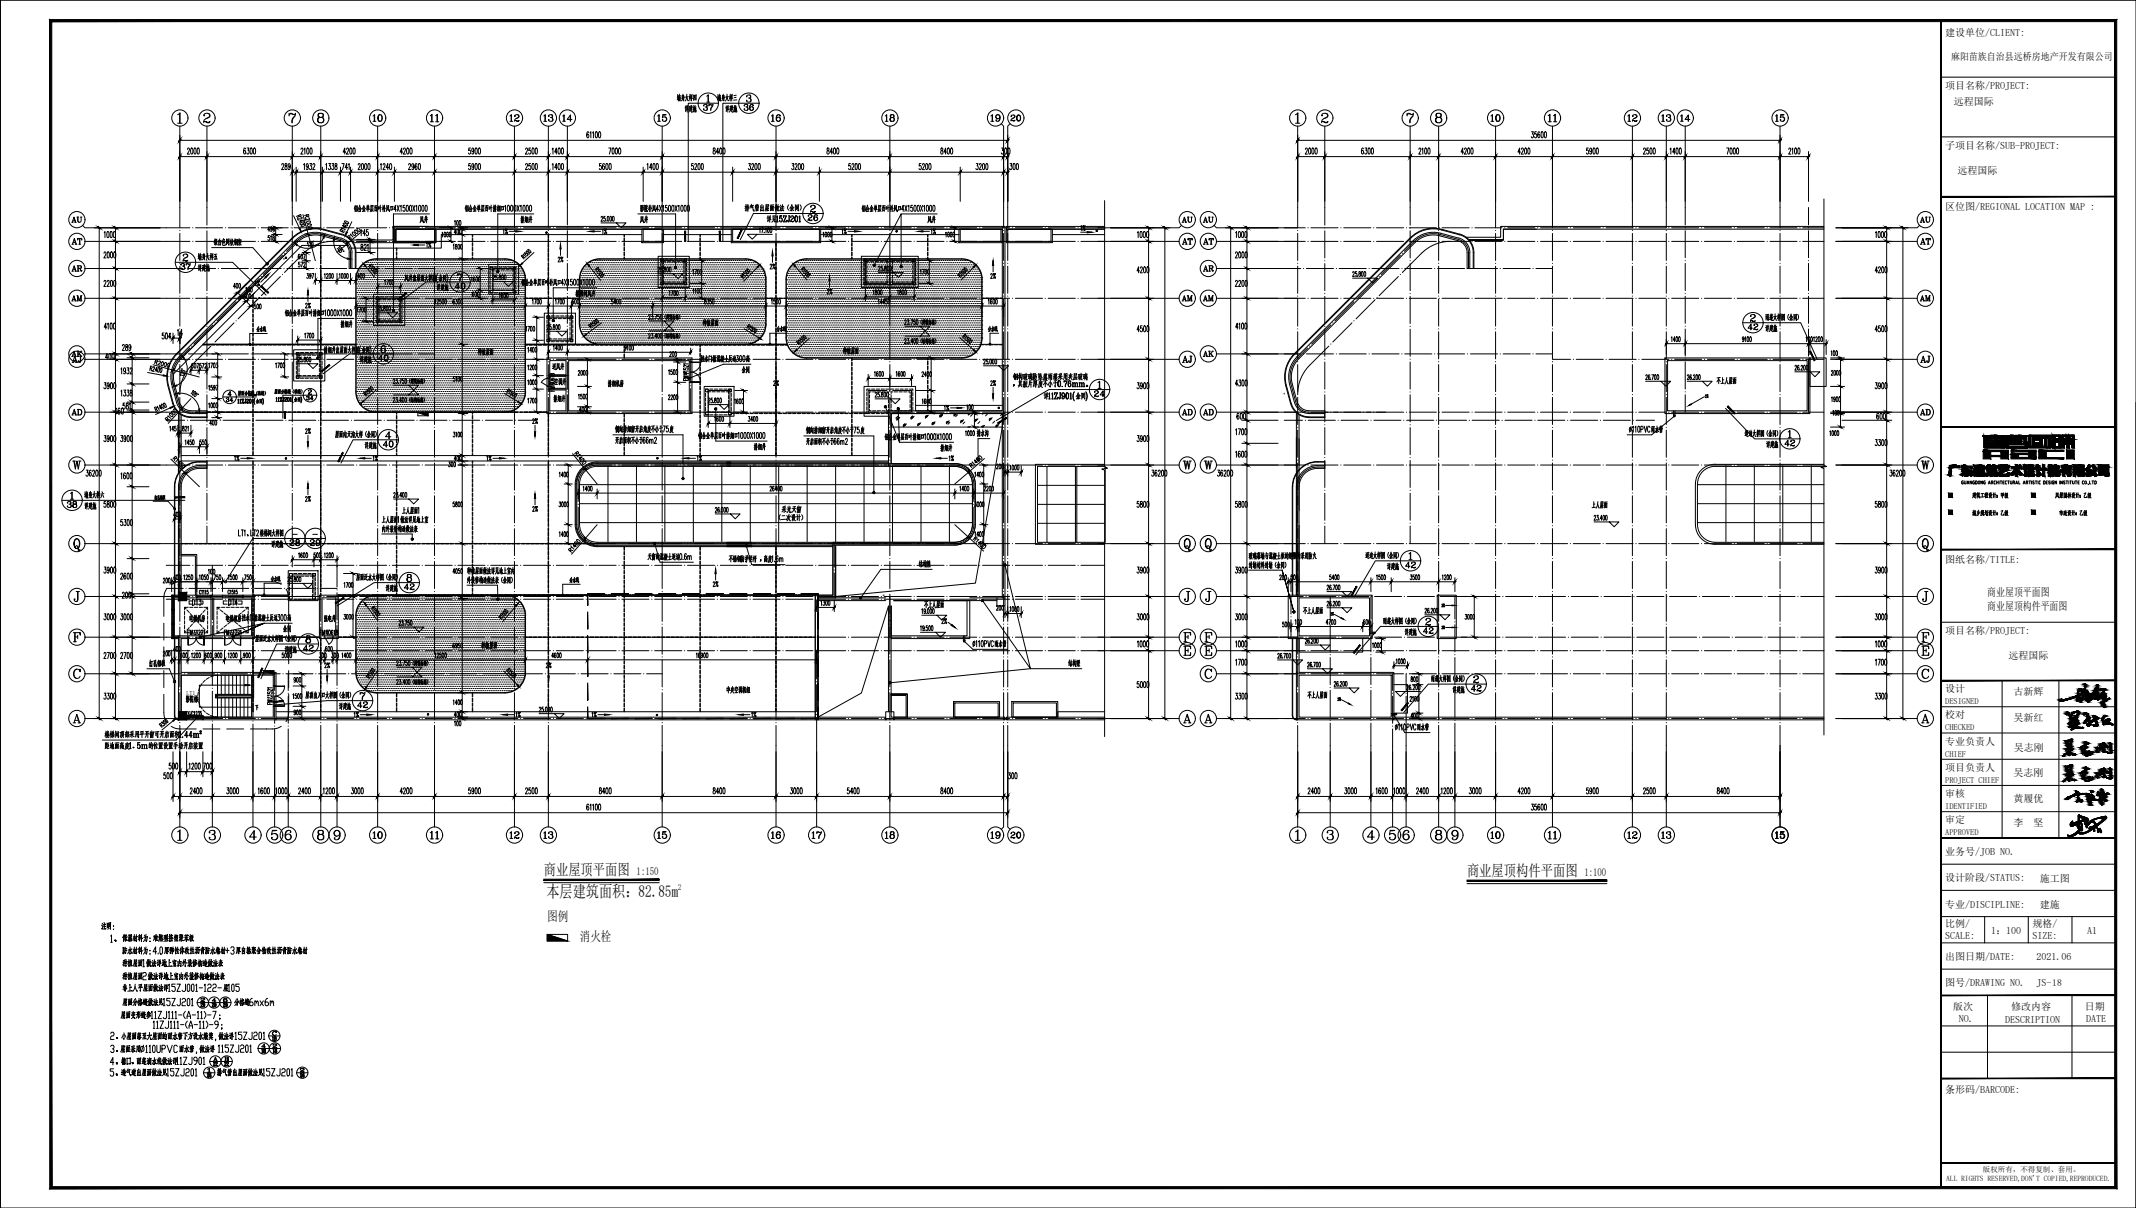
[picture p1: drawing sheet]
<svg xmlns="http://www.w3.org/2000/svg" width="1051mm" height="594mm" viewBox="0 0 1051 594" stroke-linecap="round" stroke-linejoin="round" font-family="sans-serif">
<defs><g id="words">
<text font-size="8.1" x="269" y="441">本层建筑面积：82.85m</text>
<g font-size="7.6">
<text x="268" y="431">商业屋顶平面图</text>
<text x="722" y="431">商业屋顶构件平面图</text>
</g>
<g font-size="7.1">
<text x="49" y="458">注明：</text>
<text x="59" y="464">保温材料为：难燃型挤塑聚苯板</text>
<text x="59" y="477">种植屋面1做法详地上室内外装修构造做法表</text>
<text x="59" y="483">种植屋面2做法详地上室内外装修构造做法表</text>
<text x="114" y="496">分格缝6mx6m</text>
<text x="59" y="525">檐口、雨蓬滴水线做法详</text>
<text x="59" y="525" transform="rotate(-90 59 525)">4、</text>
<text x="59" y="531" transform="rotate(-90 59 531)">5、</text>
</g>
<g font-size="6.6">
<text x="59" y="513" transform="rotate(-90 59 513)">2、</text>
<text x="59" y="519" transform="rotate(-90 59 519)">3、</text>
</g>
<g font-size="6.5">
<text x="269" y="453">图例</text>
<text x="285" y="463">消火栓</text>
</g>
<g font-size="5.7">
<text x="969" y="255">城乡规划设计：乙级</text>
<text x="1012" y="255">市政设计：乙级</text>
<text x="58" y="465" transform="rotate(-90 58 465)">1、</text>
</g>
<g font-size="5.5">
<text x="978" y="293">商业屋顶平面图</text>
<text x="978" y="300">商业屋顶构件平面图</text>
</g>
<g font-size="5.4">
<text x="313" y="431">1:150</text>
<text x="780" y="431">1:100</text>
</g>
<text font-size="5.3" x="133" y="510">C</text>
<g font-size="4.9">
<text x="957" y="18">建设单位/CLIENT:</text>
<text x="960" y="29">麻阳苗族自治县远桥房地产开发有限公司</text>
<text x="957" y="44">项目名称/PROJECT:</text>
<text x="961" y="52">远程国际</text>
<text x="957" y="73">子项目名称/SUB-PROJECT:</text>
<text x="963" y="86">远程国际</text>
<text x="957" y="103">区位图/REGIONAL LOCATION MAP :</text>
<text x="957" y="277">图纸名称/TITLE:</text>
<text x="957" y="312">项目名称/PROJECT:</text>
<text x="988" y="324">远程国际</text>
<text x="957" y="340">设计</text>
<text x="991" y="342">古新辉</text>
<text x="957" y="353">校对</text>
<text x="991" y="355">吴新红</text>
<text x="957" y="367">专业负责人</text>
<text x="991" y="369">吴志刚</text>
<text x="957" y="379">项目负责人</text>
<text x="991" y="381">吴志刚</text>
<text x="957" y="392">审核</text>
<text x="991" y="394">黄履优</text>
<text x="957" y="405">审定</text>
<text x="991" y="406">李</text>
<text x="1001" y="406">坚</text>
<text x="957" y="421">业务号/JOB NO.</text>
<text x="957" y="433">设计阶段/STATUS:</text>
<text x="1004" y="434">施工图</text>
<text x="957" y="446">专业/DISCIPLINE:</text>
<text x="1004" y="447">建施</text>
<text x="957" y="456">比例/</text>
<text x="1000" y="456">规格/</text>
<text x="957" y="462">SCALE:</text>
<text x="980" y="460">1：100</text>
<text x="1000" y="462">SIZE:</text>
<text x="1027" y="459">A1</text>
<text x="957" y="472">出图日期/DATE:</text>
<text x="1002" y="472">2021.06</text>
<text x="957" y="485">图号/DRAWING NO.</text>
<text x="1002" y="485">JS-18</text>
<text x="102" y="496" transform="rotate(-90 102 496)">29</text>
<text x="103" y="494">4</text>
<text x="113" y="496" transform="rotate(-90 113 496)">29</text>
<text x="961" y="497">版次</text>
<text x="990" y="497">修改内容</text>
<text x="1026" y="497">日期</text>
<text x="964" y="503">NO.</text>
<text x="986" y="503">DESCRIPTION</text>
<text x="1026" y="503">DATE</text>
<text x="132" y="519" transform="rotate(-90 132 519)">18</text>
<text x="133" y="516">2</text>
<text x="104" y="525">22</text>
<text x="113" y="525" transform="rotate(-90 113 525)">22</text>
<text x="101" y="531">26</text>
<text x="146" y="531">26</text>
<text x="957" y="537">条形码/BARCODE:</text>
</g>
<g font-size="4.1">
<text x="957" y="346">DESIGNED</text>
<text x="957" y="359">CHECKED</text>
<text x="957" y="372">CHIEF</text>
<text x="957" y="385">PROJECT CHIEF</text>
<text x="957" y="398">IDENTIFIED</text>
<text x="957" y="411">APPROVED</text>
<text x="334" y="437">2</text>
</g>
<g font-size="3.7">
<text x="958" y="581">ALL RIGHTS RESERVED,DON'T COPIED,REPRODUCED.</text>
<text x="976" y="577">版权所有，不得复制、套用。</text>
</g>
<text font-size="2.9" x="92" y="342">LT1</text>
</g></defs>
<!-- layer: PUB_TITLE -->
<g fill="none" stroke="#000" stroke-width=".49">
<path d="M0 0v594h1051v-594h-1051v594M955 38h86M955 67h86M1051 198h.1M1051 198v396M959 251h2v2h-2zM959 243h2v2h-2zM971 244l1 1M971 243h.1M971 242v1M971 243l-1 2M972 242v2"/>
<path d="M972 243h-1M972 244h-1M972 242v1M972 245h.1M973 243h.1M973 243v1M973 242l-1 1M973 244h.1M973 243v2M973 244h1M974 242l-1 1M974 243v2v-1"/>
<path d="M974 243h-1M974 243h.1M975 243v1M976 243h-1M976 244h-2M977 243l-1 1M977 243v1M977 243v2M977 242v1M977 243h-1M977 243l1-1-1 1M978 244v1"/>
<path d="M978 244h-1M978 245h-1M979 242v1M979 243h-1M979 243v1M979 244v1M979 244l1 1M980 244h-1M980 243l-1 2M980 243l-1-1v2M981 242v1M981 243h-1"/>
<path d="M981 243v2M981 244v1M982 242v3M982 243h-1M983 244h.1M985 242v2M985 243v2M986 243h-1M986 244h-1M986 242v2M987 242l-1 1h1M987 244l-1 1"/>
<path d="M987 243l-1 1h1M987 244l1 1M987 243v2M987 243h1l-1 2M988 243h-1M988 242v1M999 251h2v2h-2zM999 243h2v2h-2zM1012 242l-1 3M1012 243l1 1M1012 243v1M1013 242v3v-1"/>
<path d="M1013 243h-1M1014 242v1M1014 243v1M1014 242h1v1h-1M1014 244l-1 1M1014 244v1M1014 243h.1M1014 244l1 1M1015 243h-1M1015 244h-1M1015 243l-1 1M1015 243h-2"/>
<path d="M1016 242v3h1v-3l-1 1M1016 243v1M1016 243v1h1M1016 243h.1M1017 243h-1M1018 243l-1 1M1018 243v1M1018 242v3M1019 243h-2M1019 244l-1-1v1M1020 242v1M1020 243h-1"/>
<path d="M1020 243v1M1020 244v1M1020 244l1 1M1021 244h-1M1021 243l-1 2M1021 243l-1-1v2M1022 242v1M1022 243v2v-1M1022 243h-1M1022 242v3M1023 243h-1M1023 244h.1"/>
<path d="M1025 243l1-1-1 3h2v-1M1028 242l-1 1h1M1028 244l-1 1M1028 243l-1 1h1M1028 244l1 1M1028 243v2M1028 243h1l-1 2M1029 243h-1M1029 242l-1 1M955 306h86M985 335v77M1013 335v77"/>
<path d="M955 348h86M955 373h86M955 360h86M955 399h86M955 386h86M955 438h86M955 425h86M955 451h86M976 451v13M998 451v13M1019 451v13M955 477h86"/>
<path d="M955 464h86M978 489v41M1019 489v41M955 517h86M955 505h86M0 594h.1M1051 594h.1"/>
<circle cx="983" cy="244" r=".1"/>
<circle cx="1023" cy="244" r=".1"/>
</g>
<!-- layer: WALL -->
<path d="M269 176h71v2h-1v-1h-59v25h59v-14h1v15h-71v-13h1v1h8v-6h-8v1h-1zM270 177h8v7h-8zM270 192h8v10h-8zM92 293h5v1h-5M104 293h5v1h-4v19h5v1h-10v-1h4zM119 293h6v21h-7v-1h6v-19h-5zM157 293h9v21h-2v-1h1v-19h-7v19h2v1h-3zM88 350v-37h4v1h-3v17h47v6h-2v-5h-45v18M100 353h34v-6h2v7h-36z" fill="none" stroke="#000" stroke-width=".49"/>
<!-- layer: WINDOW -->
<g fill="none" stroke="#000" stroke-width=".49">
<path d="M97 293h7v1h-7zM97 294h7M97 293h7M99 291l-1-1v1v1h1M99 291v-1v2M100 291v-1v2M101 291v-1v2M102 290v1v1M109 293h10v1h-10zM109 294h10M109 293h10M113 291l-1-1v1v1h1"/>
<path d="M113 291l1-1v2M115 290h-1v1h1v1h-1M115 291v-1v2M117 290h-1v1h1v1h-1M92 353h8v1h-8zM92 353h8M92 354h8M92 350l1 2M93 350l-1 2M94 350v2l-1-1M95 350l-1 1 1 1v-1M95 350h1v2"/>
<path d="M96 350h1l-1 2h1M97 350h1v1v1l-1-1M99 350v1v1l-1-1"/>
</g>
<!-- layer: DOOR_FIRE -->
<g fill="none" stroke="#000" stroke-width=".49">
<path d="M339 180v1l-2-1M339 179h-3h1M339 178v10M340 178h5zM340 178v10M345 178a5 5 0 0 1-5 5 5 5 0 0 1 5 5M269 186v4M270 186l-2 1-2 1 4 2M270 192h3M270 188v2M270 186v4M271 187a1.2 1.2 0 0 1 1 0 1.2 1.2 0 0 1 1 1 1.2 1.2 0 0 1-2 0 1.2 1.2 0 0 1 0-1z"/>
<path d="M271 184v1l1-1h1l-1 1zM271 186v1l2-1h-2l1 1M271 189h2M271 188l2 1h-1M271 188v1M271 189h1M272 192h.1M272 189h-2M273 190h-3l3 1h-3h3M273 185h-3l1 1M336 186v1h3M336 181v1h1a.7 .7 0 0 1 1-1 .7 .7 0 0 1 0 1"/>
<path d="M337 184h2M337 183v1M337 187h.1M338 183v1M338 183h-2l1 1M338 184h-2M339 185h-3h3l-3 1h3M339 183h-3h1M340 188h5zM92 311h1M92 313l1 4zM92 314h8"/>
<path d="M92 313h8M93 310h-1v2M94 312v-2v2l1-2v2M96 310h-1M96 310l-1 2h1M96 313a4 4 0 0 0 4 4M97 313a4 4 0 0 1-4 4M97 310v2M98 310l1 1-1 1h1M99 310h1l-1 2h1M100 310h1v2M100 313v4z"/>
<path d="M110 311h1M110 313l1 4zM110 314h8M110 313h8M111 310h-1v2M112 312v-2v2l1-2v2M114 310h-1M114 310l-1 2h1M114 313a4 4 0 0 0 4 4M115 313a4 4 0 0 1-4 4M115 310v2M116 310v2h1"/>
<path d="M117 310h1l-1 2h1M118 310h1v2M118 313v4zM157 311h1M158 310h-1v2M159 312v-2v2l1-2v2M160 314h4M160 313h4M160 311l1-1v1M160 310v2M161 311v1M161 310v2"/>
<path d="M161 312h.1M162 310h-2M162 310a1.2 1.2 0 0 1 1 1 1.2 1.2 0 0 1-1 1zM164 310a1.2 1.2 0 0 0-1 1 1.2 1.2 0 0 0 0 1l1-1h-1M164 313l-1 3-1 1-2-4M164 310h1v2M165 310l1 1v1l-1-1 1-1zM134 339v1l-2-1v1M134 338h-2v1M134 337v10M135 337l5 1zM136 337v10"/>
<path d="M140 338a5 5 0 0 1-5 4 5 5 0 0 1 5 5M132 346h2M132 340v1h1a.6 .6 0 0 1 0-1 .7 .7 0 0 1 1 1M132 343v1M133 346h.1M133 342h1v1h-2M134 344h-2l2 1h-2h2M134 342h-2M135 347h5z"/>
</g>
<g fill="none" stroke="#000" stroke-width=".49">
<path d="M91 299v1M92 300l1 1M93 299h-2h1M93 299h2M95 296h-2v1h2M96 297h1M96 296h1M96 299h1M98 296h2v1h-2M98 299h2M100 299h2v1M101 300l-1 1"/>
<path d="M102 299h-1M107 299v1M108 299h-1l1 1M108 300l2 1M109 299h2M111 299h2M112 296h-2v1h2M112 297h2M112 296h2M114 299h1M115 297h1M115 296h1"/>
<path d="M116 299h2M117 296h2v1h-2M118 299h2M121 300l-2 1M121 299h1v1M122 299l-1 1M91 310v1h2M91 301v1M91 303v2M91 305v2M91 308v1M92 310l-1 1"/>
<path d="M93 309l-1 1M93 311h2M94 302l1 1M95 307l-1 1M95 303l1 2M96 311h1M96 305l-1 1M97 305l1 1M98 303l-1 2M98 311h2M98 307l1 1M99 302l-1 1"/>
<path d="M100 309l1 1M101 310l1 1M102 310v1h-2M102 301v1M102 303v2M102 305v2M102 308v1M107 310v1h1M107 301v1M107 303v2M107 305v2M107 308v1"/>
<path d="M108 310l-1 1M109 311h2M110 309l-2 1M110 301l2 1M111 311h2M112 307l-2 1M112 303l1 1M113 306l-1 1M114 311h1M114 304l1 1M115 304l-1 1M116 306l1 1"/>
<path d="M116 311h2M117 303l-1 1M117 307l2 1M118 311h2M119 301l-2 1M119 309l2 1M121 310l1 1M122 310v1h-1M122 301v1M122 303v2M122 305v2M122 308v1"/>
</g>
<!-- layer: COLUMN -->
<g fill="#000" stroke="#000" stroke-width=".49">
<path d="M88 295l4-4v4zM88 291v4l4-4z"/>
<path d="M88 354l4-4v4zM88 350v4l4-4z"/>
</g>
<path d="M88 291h4v4h-4zM88 350h4v4h-4z" fill="none" stroke="#000" stroke-width=".49"/>
<!-- layer: WALL-PARAPET -->
<g fill="none" stroke="#000" stroke-width=".49">
<path d="M193 111h301v92h-56v25h32a10 10 0 0 1 10 10v20a10 10 0 0 1-10 10h-59v26h-9v60M195 113h298M211 113h.1M493 111v91h-56v27h33a9 9 0 0 1 8 9v20a9 9 0 0 1-8 9M495 111h48v2h-48zM694 117l-57 57M694 117a16 16 0 0 1 15-4l9 2a9 9 0 0 1 7 9v8M695 118l-57 57M709 115l9 2M709 115a14 14 0 0 0-14 3M709 113l9 2a9 9 0 0 1 7 9v8M709 113a16 16 0 0 0-15 4"/>
<path d="M718 117a7 7 0 0 1 5 7v8M722 132v-8a6 6 0 0 0-5-6l-9-2a13 13 0 0 0-12 3l-57 57a13 13 0 0 0-3 13l2 9a6 6 0 0 0 6 4h8M637 174a16 16 0 0 0-4 16l2 8a9 9 0 0 0 9 7h8M637 174a16 16 0 0 0-4 15l2 9M638 175a14 14 0 0 0-3 14M634 189l3 9M635 198a9 9 0 0 0 9 7h8M637 198a7 7 0 0 0 7 5h8M88 215v15M89 204v27M437 205v23M450 202h43"/>
<path d="M88 230v3M652 230a11 11 0 0 0-11 4l-1 3-1 2v54M652 229a11 11 0 0 0-13 5l-1 5v54M88 258v35M410 268v25h-9v60h-265M411 269v25h-9v60M470 267h-60v26h-9v61M136 354h266M440 353h54v1h-54zM494 353h.1M494 353h1h-1M495 353h.1"/>
<path d="M495 353h48v1h-48z"/>
</g>
<!-- layer: ATRIUM -->
<path d="M286 231l4-2 4-1h176a10 10 0 0 1 10 10v20a10 10 0 0 1-10 10h-176a10 10 0 0 1-10-10v-21v-3zM543 229h-33v38h33M543 228h-34v40h34M897 228h-53a10 10 0 0 0-10 10v20a10 10 0 0 0 10 10h53M899 229h-55a9 9 0 0 0-9 9v20a9 9 0 0 0 9 9M294 267h176M294 267a9 9 0 0 1-9-9v-20a9 9 0 0 1 9-9h176a9 9 0 0 1 8 9v20a9 9 0 0 1-8 9M844 267h53" fill="none" stroke="#000" stroke-width=".49"/>
<!-- layer: A-HATC-PATT -->
<g fill="none" stroke="#000" stroke-width=".49">
<path d="M285 238h193M299 229v37M313 229v37M327 229v37M341 229v37M355 229v37M369 229v37M383 229v37M397 229v37M411 229v37M425 229v37M439 229v37"/>
<path d="M453 229v37M467 229v37M510 239h33M515 229v38M529 229v38M530 229v38M544 229v38M835 238h62M849 229v37M863 229v37M877 229v37M891 229v37"/>
<path d="M285 248h193M285 257h193M510 248h33M510 257h33M835 248h62M835 257h62"/>
</g>
<!-- layer: DOTE -->
<g fill="none" stroke="#000" stroke-width=".49">
<path d="M82 119h11M82 112h11M88 102v10M88 113h.1M88 115v13M95 119h.1M95 112h.1M96 119h14M96 112h14M102 102v9M102 112h.1M102 114v13"/>
<path d="M111 119h.1M111 112h.1M112 119h14M112 112h14M127 119h.1M127 112h.1M129 119h13M129 112h13M143 119h.1M143 112h.1M144 102v9M144 112h.1"/>
<path d="M144 114v13M145 119h13M145 112h13M158 102v10M158 113h.1M158 115v13M159 119h.1M159 112h.1M161 119h13M161 112h13M164 119a20 20 0 0 0-15 6l-9 9M175 119h1"/>
<path d="M175 112h1M177 119h13M177 112h13M186 102v10M186 113h.1M186 115v13M192 119h.1M192 112h.1M193 119h13M193 112h13M194 112v6M208 119h.1"/>
<path d="M208 112h.1M209 119h14M209 112h14M214 102v10M214 113h.1M214 115v13M224 119h.1M224 112h.1M225 119h14M225 112h14M240 119h.1M240 112h.1"/>
<path d="M241 119h14M241 112h14M253 102v10M253 113h.1M253 115v13M256 119h.1M256 112h.1M258 119h13M258 112h13M270 102v10M270 113h.1M270 115v13"/>
<path d="M272 119h.1M272 112h.1M274 119h13M274 112h13M279 102v9M279 112h.1M279 113v14M288 119h1M288 112h1M290 119h13M290 112h13M305 119h.1"/>
<path d="M305 112h.1M306 119h13M306 112h13M321 119h.1M321 112h.1M322 119h13M322 112h13M326 102v10M326 113h.1M326 115v13M337 119h.1M337 112h.1"/>
<path d="M338 119h14M338 112h14M353 119h.1M353 112h.1M354 119h14M354 112h14M369 119h.1M369 112h.1M371 119h13M371 112h13M382 102v10M382 113h.1"/>
<path d="M382 115v13M385 119h.1M385 112h.1M387 119h13M387 112h13M401 119h.1M401 112h.1M403 119h13M403 112h13M417 119h1M417 112h1M419 119h13"/>
<path d="M419 112h13M434 119h.1M434 112h.1M435 119h13M435 112h13M438 102v10M438 113h.1M438 115v13M450 119h.1M450 112h.1M451 119h13M451 112h13"/>
<path d="M466 119h.1M466 112h.1M467 119h14M467 112h14M482 119h.1M482 112h.1M483 119h14M483 112h14M494 102v10M494 113h.1M494 115v13M496 102v10"/>
<path d="M496 113h.1M496 115v13M498 119h.1M498 112h.1M500 119h13M500 112h13M514 119h.1M514 112h.1M516 119h13M516 112h13M530 119h.1M530 112h.1"/>
<path d="M532 119h11M532 112h11M632 119h10M632 112h10M638 102v10M638 113h.1M638 115v13M644 119h.1M644 112h.1M645 119h13M645 112h13M652 102v9"/>
<path d="M652 112h.1M652 114v13M660 119h.1M660 112h.1M661 119h13M661 112h13M676 119h.1M676 112h.1M677 119h14M677 112h14M692 119h.1M692 112h.1"/>
<path d="M693 119h14M693 112h14M694 102v9M694 112h.1M694 114v13M708 102v10M708 113h.1M708 115v13M708 119h.1M708 112h.1M710 119h13M710 112h13"/>
<path d="M714 119a20 20 0 0 0-15 6l-9 9M724 119h.1M724 112h.1M726 119h13M726 112h13M736 102v10M736 113h.1M736 115v13M740 119h.1M740 112h.1M742 119h13M742 112h13"/>
<path d="M756 119h1M756 112h1M758 119h13M758 112h13M764 102v10M764 113h.1M764 115v13M773 119h.1M773 112h.1M774 119h13M774 112h13M789 119h.1"/>
<path d="M789 112h.1M790 119h14M790 112h14M803 102v10M803 113h.1M803 115v13M805 119h.1M805 112h.1M806 119h14M806 112h14M820 102v10M820 113h.1"/>
<path d="M820 115v13M821 119h.1M821 112h.1M822 119h14M822 112h14M829 102v9M829 112h.1M829 113v14M837 119h.1M837 112h.1M839 119h13M839 112h13"/>
<path d="M853 119h.1M853 112h.1M855 119h13M855 112h13M869 119h1M869 112h1M871 119h13M871 112h13M876 102v10M876 113h.1M876 115v13M886 119h.1"/>
<path d="M886 112h.1M887 119h10M887 112h10M890 102v9M890 112h.1M890 113v14M82 132h8M88 129v1M88 131v13M91 132h.1M93 132h13M102 128h.1"/>
<path d="M102 130v13M107 132h1M109 132h13M124 132h.1M125 132h13M128 137l-10 9M129 136h.1M138 136l-9 9M139 126l-9 9M139 135h.1M140 132h.1M140 125h.1"/>
<path d="M141 124l5-5a13 13 0 0 1 13-4l9 3a7 7 0 0 1 4 6v8M141 132h13M144 128h.1M144 130v13M156 132h.1M157 132h14M158 129v1M158 131v13M172 132h.1M173 132h14M186 129v1M186 131v13"/>
<path d="M188 132h.1M190 132h13M204 132h.1M206 132h8M214 129v1M214 131v13M242 132h11v11h-11zM253 129v1M253 131v13M270 129v1M270 131v13M279 128h.1"/>
<path d="M279 130v13M326 128h11v11h-11zM326 129v1M326 131v13M382 129v1M382 131v13M436 128h-10v11h10M438 139h.1M438 128h.1M438 129v1M438 131v13M439 128h11v11h-11"/>
<path d="M494 129v1M494 131v13M496 129v1M496 131v13M632 132h8M638 129v1M638 131v13M641 132h.1M643 132h13M652 128h.1M652 130v13M657 132h1"/>
<path d="M659 132h13M674 132h.1M675 132h13M678 137l-10 9M679 136h.1M688 136l-9 9M689 126l-9 9M689 135h.1M690 132h.1M690 125h.1M691 124l5-5a13 13 0 0 1 13-4l9 3a7 7 0 0 1 5 6v8M691 132h13"/>
<path d="M694 128h.1M694 130v13M706 132h.1M707 132h14M708 129v1M708 131v13M722 132h.1M723 132h14M736 129v1M736 131v13M738 132h.1M740 132h13"/>
<path d="M754 132h.1M756 132h8M764 129v1M764 131v13M803 129v1M803 131v13M820 129v1M820 131v13M829 128h.1M829 130v13M876 129v1M876 131v13"/>
<path d="M890 128h.1M890 130v13M82 147h11M88 146h.1M88 147v13M95 147h.1M96 147h14M102 144h.1M102 146v13M105 160l-10 9M106 159h.1M111 147h.1"/>
<path d="M112 147h14M115 159l-9 9M116 148l-9 10M116 158h.1M117 147h.1M127 147l-10 10M127 147h.1M128 146h.1M129 147h13M143 147h.1M144 144h.1M144 146v13"/>
<path d="M145 147h13M158 146h.1M158 147v13M159 147h.1M161 147h13M175 147h1M177 147h13M186 147h11v11h-11zM186 146h.1M186 147v13M192 147h.1M193 147h13"/>
<path d="M208 147h.1M209 147h14M214 146h.1M214 147v13M224 147h.1M225 147h14M240 147h.1M241 147h14M253 146h.1M253 147v13M256 147h.1M258 147h13"/>
<path d="M270 156h11v11h-11zM270 146h.1M270 147v13M272 147h.1M274 147h13M279 144h.1M279 146v13M288 147h1M290 147h13M305 147h.1M306 147h13M321 147h.1"/>
<path d="M322 147h13M326 146h.1M326 147v13M337 147h.1M338 147h14M353 147h.1M354 147h14M369 147h.1M371 147h13M382 146h.1M382 147v13M385 147h.1"/>
<path d="M387 147h13M401 147h.1M403 147h13M417 147h1M419 147h13M434 147h.1M435 147h13M438 146h.1M438 147v13M450 147h.1M451 147h13M466 147h.1"/>
<path d="M467 147h14M482 147h.1M483 147h14M494 146h.1M494 147v13M496 146h.1M496 147v13M498 147h.1M500 147h13M514 147h.1M516 147h13M530 147h.1"/>
<path d="M532 147h11M632 147h10M638 146h.1M638 147v13M644 147h.1M645 147h13M652 144h.1M652 146v13M655 160l-10 9M656 159h.1M660 147h.1M661 147h13"/>
<path d="M665 159l-9 9M666 148l-9 10M666 158h.1M667 147h.1M676 147h.1M677 147l-10 10M677 147h14M678 146h.1M692 147h.1M693 147h14M694 144h.1M694 146v13"/>
<path d="M708 146h.1M708 147v13M708 147h.1M710 147h13M724 147h.1M726 147h13M736 146h.1M736 147v13M740 147h.1M742 147h13M756 147h1M758 147h13"/>
<path d="M764 146h.1M764 147v13M773 147h.1M774 147h13M789 147h.1M790 147h14M803 146h.1M803 147v13M805 147h.1M806 147h14M820 146h.1M820 147v13"/>
<path d="M821 147h.1M822 147h14M829 144h.1M829 146v13M837 147h.1M839 147h13M853 147h.1M855 147h13M869 147h1M871 147h13M876 146h.1M876 147v13"/>
<path d="M886 147h.1M887 147h10M890 144h.1M890 146v13M82 174h8M82 177h11M88 162h.1M88 163v14M88 178h.1M88 179v14M91 174h.1M93 174h13"/>
<path d="M93 171l-4 5a13 13 0 0 0-4 13l3 9a7 7 0 0 0 6 5h48M94 170h.1M95 177h.1M96 177h14M102 160v1M102 162v13M102 177h.1M102 178v13M104 170l-10 10a20 20 0 0 0-6 14M105 169h.1M107 174h1M109 174h13"/>
<path d="M111 177h.1M112 177h14M124 174h.1M125 174h13M127 177h.1M129 177h13M140 174h.1M141 174h13M143 177h.1M144 160v1M144 162v13M144 177h.1"/>
<path d="M144 178v13M145 177h13M146 174h12v11h-12zM156 174h.1M157 174h14M158 162h.1M158 163v14M158 178h.1M158 179v14M159 177h.1M161 177h13M172 174h.1"/>
<path d="M173 174h14M175 177h1M177 177h13M186 162h.1M186 163v14M186 178h.1M186 179v14M188 174h.1M190 174h13M192 177h.1M193 177h13M204 174h.1"/>
<path d="M206 174h8M208 177h.1M209 177h14M214 162h.1M214 163v14M214 178h.1M214 179v14M224 177h.1M225 177h14M240 177h.1M241 177h14M253 162h.1"/>
<path d="M253 163v14M253 178h.1M253 179v14M256 177h.1M258 177h13M270 162h.1M270 163v14M270 178h.1M270 179v14M272 177h.1M274 177h13M279 160h.1"/>
<path d="M279 162v13M279 177h.1M279 178v13h-9M288 177h1M290 177h13M305 177h.1M306 177h13M321 177h.1M322 177h13M326 162h.1M326 163v14M326 178h.1"/>
<path d="M326 179v14M337 177h.1M338 177h14M340 177v11M353 177h.1M354 177h14M369 177h.1M371 177h13M382 162h.1M382 163v14M382 178h.1M382 179v14"/>
<path d="M385 177h.1M387 177h13M401 177h.1M403 177h13M417 177h1M419 177h13M434 177h.1M435 177h13M438 162h.1M438 163v14M438 178h.1M438 179v14"/>
<path d="M450 177h.1M451 177h13M466 177h.1M467 177h14M482 177h.1M483 177h14M494 162h.1M494 163v14M494 178h.1M494 179v14M496 162h.1M496 163v14"/>
<path d="M496 178h.1M496 179v14M498 177h.1M500 177h13M514 177h.1M516 177h13M530 177h.1M532 177h11M632 174h8M638 162h.1M638 163v14M638 178h.1"/>
<path d="M638 179v14M641 174h.1M643 174h13M643 171l-4 5a13 13 0 0 0-4 13l3 9a7 7 0 0 0 6 5h9M644 170h.1M652 160v1M652 162v13M652 177h.1M652 178v13M654 170l-10 10a20 20 0 0 0-6 14M655 169h.1M657 174h1"/>
<path d="M659 174h13M674 174h.1M675 174h13M690 174h.1M691 174h13M694 160v1M694 162v13M694 177h.1M694 178v13M706 174h.1M707 174h14M708 162h.1"/>
<path d="M708 163v14M708 178h.1M708 179v14M722 174h.1M723 174h14M736 162h.1M736 163v14M736 178h.1M736 179v14M738 174h.1M740 174h13M754 174h.1"/>
<path d="M756 174h8M764 177h9M764 162h.1M764 163v14M764 178h.1M764 179v14M774 177h.1M776 177h13M790 177h.1M792 177h13M803 162h.1M803 163v14"/>
<path d="M803 178h.1M803 179v14M806 177h.1M808 177h13M820 162h.1M820 163v14M820 178h.1M820 179v14M822 177h1M824 177h13M829 160h.1M829 162v13"/>
<path d="M829 177h.1M829 178v13M839 177h.1M840 177h13M855 177h.1M856 177h14M871 177h.1M872 177h14M876 162h.1M876 163v14M876 178h.1M876 179v14"/>
<path d="M887 177h.1M888 177h9M890 160h.1M890 162v13M890 177v26M88 194h.1M88 195v14M102 193h.1M102 194v13M144 193h.1M144 194v13M158 194h.1"/>
<path d="M158 195v14M186 194h.1M186 195v14M214 194h.1M214 195v14M253 194h.1M253 195v14M270 194h.1M270 195v14M270 185h9M279 193h.1M279 194v9"/>
<path d="M326 194h.1M326 195v14M340 190h.1M340 191v12M348 192h11v11h-11zM382 194h.1M382 195v14M436 192h-9v11h9M438 192h.1M438 194h.1M438 195v14M439 192h9v11h-9"/>
<path d="M494 194h.1M494 195v14M496 194h.1M496 195v14M632 193v1M638 194h.1M638 195v14M652 193h.1M652 194v13M694 193h.1M694 194v13M708 194h.1"/>
<path d="M708 195v14M736 194h.1M736 195v14M764 194h.1M764 195v14M803 194h.1M803 195v14M820 194h.1M820 195v14M829 193h.1M829 194v9M876 194h.1"/>
<path d="M876 195v14M82 207h9M82 203h11M88 210h.1M88 212v13M92 207h.1M94 207h13M102 209h.1M102 210v14M108 207h.1M110 207h13M124 207h1"/>
<path d="M126 207h13M141 207h.1M142 207h13M143 203h.1M144 209h.1M144 210v14M145 203h13M157 207h.1M158 210h.1M158 212v13M158 207h13M159 203h.1"/>
<path d="M161 203h13M173 207h.1M174 207h14M175 203h1M177 203h13M186 210h.1M186 212v13M189 207h.1M190 207h14M192 203h.1M193 203h13M205 207h.1"/>
<path d="M207 207h13M208 203h.1M209 203h14M214 210h.1M214 212v13M221 207h.1M223 207h13M224 203h.1M225 203h14M237 207h.1M239 207h13M240 203h.1"/>
<path d="M241 203h14M253 210h.1M253 212v13M253 207h1M255 207h9M256 203h.1M258 203h13M270 210h.1M270 212v13M272 203h.1M274 203h13M288 203h1"/>
<path d="M290 203h13M305 203h.1M306 203h13M321 203h.1M322 203h13M326 210h.1M326 212v13M337 203h.1M338 203h14M353 203h.1M354 203h14M369 203h.1"/>
<path d="M371 203h13M382 210h.1M382 212v13M385 203h.1M387 203h13M401 203h.1M403 203h13M417 203h1M419 203h13M434 203h.1M435 203h13M438 210h.1"/>
<path d="M438 212v13M450 203h.1M451 203h13M466 203h.1M467 203h14M482 203h.1M483 203h14M494 210h.1M494 212v13M496 210h.1M496 212v13M498 203h.1"/>
<path d="M500 203h13M514 203h.1M516 203h13M530 203h.1M532 203h11M632 207h9M632 203h10M638 210h.1M638 212v13M642 207h.1M644 203h.1M644 207h13"/>
<path d="M645 203h46M652 209h.1M652 210v14M658 207h.1M660 207h13M674 207h1M676 207h13M691 207h.1M692 203h.1M692 207h13M693 203h14M694 209h.1"/>
<path d="M694 210v14M707 207h.1M708 210h.1M708 212v13M708 203h.1M708 207h14M710 203h13M723 207h.1M724 203h.1M724 207h14M726 203h13M736 210h.1"/>
<path d="M736 212v13M739 207h.1M740 203h.1M740 207h14M742 203h13M755 207h.1M756 203h1M757 207h13M758 203h13M764 210h.1M764 212v13M771 207h.1"/>
<path d="M773 203h.1M773 207h13M774 203h13M787 207h1M789 203h.1M789 207h13M790 203h14M803 210h.1M803 212v13M804 207h.1M805 203h.1M805 207h9"/>
<path d="M806 203h14M820 210h.1M820 212v13M821 203h.1M822 203h14M837 203h.1M839 203h13M853 203h.1M855 203h13M869 203h1M871 203h13M876 210h.1"/>
<path d="M876 212v13M886 203h.1M887 203h10M82 229h11M88 226h.1M88 228v13M95 229h.1M96 229h14M102 230a11 11 0 0 0-13 6l-1 3v10M102 225h.1M102 226v14M111 229h.1"/>
<path d="M112 229h14M127 229h.1M129 229h13M143 229h.1M144 225h.1M144 226v14M145 229h13M158 226h.1M158 228v13M159 229h.1M161 229h13M175 229h1"/>
<path d="M177 229h13M186 226h.1M186 228v13M192 229h.1M193 229h13M208 229h.1M209 229h14M214 226h.1M214 228v13M224 229h.1M225 229h14M240 229h.1"/>
<path d="M241 229h14M253 226h.1M253 228v13M256 229h.1M258 229h13M270 226h.1M270 228v13M272 229h.1M274 229h13M288 229h1M290 229h13M301 229h-7a9 9 0 0 0-10 9v9"/>
<path d="M304 229h15M320 229h15M326 226h.1M326 228v13M336 229h16M352 229h112M382 226h.1M382 228v13M438 226h.1M438 228v13M455 229h15a9 9 0 0 1 9 9v9M466 229h.1"/>
<path d="M467 229h14M482 229h.1M483 229h14M494 226h.1M494 228v13M496 226h.1M496 228v13M498 229h.1M500 229h13M514 229h.1M516 229h13M530 229h.1"/>
<path d="M532 229h11M632 229h10M638 226h.1M638 228v13M644 229h.1M645 229h13M652 230a11 11 0 0 0-13 7l-1 12M652 225h.1M652 226v14M660 229h.1M661 229h13M676 229h.1"/>
<path d="M677 229h14M692 229h.1M693 229h14M694 225h.1M694 226v14M708 226h.1M708 228v13M708 229h.1M710 229h13M724 229h.1M726 229h13M736 226h.1"/>
<path d="M736 228v13M740 229h.1M742 229h13M756 229h1M758 229h13M764 226h.1M764 228v13M773 229h.1M774 229h13M789 229h.1M790 229h14M803 226h.1"/>
<path d="M803 228v13M805 229h.1M806 229h14M820 226h.1M820 228v13M821 229h.1M822 229h14M837 229h.1M839 229h13M853 229h.1M855 229h13M869 229h1"/>
<path d="M871 229h13M876 226h.1M876 228v13M886 229h.1M887 229h10M88 242h.1M88 244v62M102 241h.1M102 243v13M102 257h.1M102 259v8M144 241h.1"/>
<path d="M144 243v13M144 257h.1M144 259v8M158 242h.1M158 244v13M158 259h.1M158 260v13M186 242h.1M186 244v13M186 259h.1M186 260v13M214 242h.1"/>
<path d="M214 244v13M214 259h.1M214 260v13M253 242h.1M253 244v13M253 259h.1M253 260v13M270 242h.1M270 244v13M270 259h.1M270 260v13M284 249v9a9 9 0 0 0 10 9h12"/>
<path d="M284 248h.1M326 242h.1M326 244v13M326 259h.1M326 260v13M382 242h.1M382 244v13M382 259h.1M382 260v13M438 242h.1M438 244v13M438 259h.1"/>
<path d="M438 260v13M479 249v9a9 9 0 0 1-9 9h-15M479 248h.1M494 242h.1M494 244v13M494 259h.1M494 260v13M496 242h.1M496 244v13M496 259h.1M496 260v13M638 242h.1"/>
<path d="M638 244v62M652 241h.1M652 243v13M652 257h.1M652 259v8M694 241h.1M694 243v13M694 257h.1M694 259v8M708 242h.1M708 244v13M708 259h.1"/>
<path d="M708 260v13M736 242h.1M736 244v13M736 259h.1M736 260v13M764 242h.1M764 244v13M764 259h.1M764 260v13M803 242h.1M803 244v13M803 259h.1"/>
<path d="M803 260v13M820 242h.1M820 244v13M820 259h.1M820 260v13M876 242h.1M876 244v13M876 259h.1M876 260v13M82 278h11M82 267h11M95 278h.1"/>
<path d="M95 267h.1M96 278h14M96 267h14M104 278v11M111 278h.1M111 267h.1M112 278h14M112 267h14M124 278v11M127 278h.1M127 267h.1M129 278h13"/>
<path d="M129 267h13M143 278h.1M143 267h.1M145 278h13M145 267h13M158 275h.1M158 276v13M159 278h.1M159 267h.1M161 278h13M161 267h13M166 278v11"/>
<path d="M175 278h1M175 267h1M177 278h13M177 267h13M186 275h.1M186 276v13M192 278h.1M192 267h.1M193 278h13M193 267h13M208 278h.1M208 267h.1"/>
<path d="M209 278h14M209 267h14M214 275h.1M214 276v13M224 278h.1M224 267h.1M225 278h14M225 267h14M240 278h.1M240 267h.1M241 278h14M241 267h14"/>
<path d="M253 275h.1M253 276v13M256 278h.1M256 267h.1M258 278h13M258 267h13M270 275h.1M270 276v13M272 278h.1M272 267h.1M274 278h13M274 267h13"/>
<path d="M288 278h1M288 267h1M290 278h13M290 267h13M305 278h.1M305 267h.1M306 278h13M306 267h158M321 278h.1M322 278h13M326 275h.1M326 276v13"/>
<path d="M337 278h.1M338 278h14M353 278h.1M354 278h14M369 278h.1M371 278h13M382 275h.1M382 276v13M385 278h.1M387 278h13M401 278h.1M403 278h13"/>
<path d="M410 267v12M417 278h1M419 278h13M434 278h.1M435 278h13M438 275h.1M438 276v13M450 278h.1M451 278h13M466 278h.1M466 267h.1M467 278h14"/>
<path d="M467 267h14M482 278h.1M482 267h.1M483 278h14M483 267h14M494 275h.1M494 276v13M496 275h.1M496 276v13M498 278h.1M498 267h.1M500 278h13"/>
<path d="M500 267h13M514 278h.1M514 267h.1M516 278h13M516 267h13M530 278h.1M530 267h.1M532 278h11M532 267h11M632 267h10M644 267h.1M645 267h13"/>
<path d="M660 267h.1M661 267h13M676 267h.1M677 267h14M692 267h.1M693 267h14M708 275h.1M708 276v13M708 267h.1M710 267h13M724 267h.1M726 267h13"/>
<path d="M736 275h.1M736 276v13M740 267h.1M742 267h13M756 267h1M758 267h13M764 275h.1M764 276v13M773 267h.1M774 267h13M789 267h.1M790 267h14"/>
<path d="M803 275h.1M803 276v13M805 267h.1M806 267h14M820 275h.1M820 276v13M821 267h.1M822 267h14M837 267h.1M839 267h13M853 267h.1M855 267h13"/>
<path d="M869 267h1M871 267h13M876 275h.1M876 276v13M886 267h.1M887 267h10M82 289h8M82 295h11M82 293h11M85 293v9M91 289h1M93 289h13"/>
<path d="M95 295h.1M95 293h.1M96 295h14M96 293h14M104 290h.1M104 291v14M108 289h.1M109 289h13M111 295h.1M111 293h.1M112 295h14M112 293h14"/>
<path d="M124 289h.1M124 290h.1M124 291v14M125 289h14M127 295h.1M127 293h.1M129 295h13M129 293h13M140 289h.1M141 289h14M143 295h.1M143 293h.1"/>
<path d="M144 283h10v10h-10zM145 295h13M145 293h13M156 289h.1M157 289h9M158 291h.1M158 292v14M159 295h.1M159 293h.1M161 295h13M161 293h13M166 290h.1"/>
<path d="M166 291v14M175 295h1M175 293h1M177 295h13M177 293h13M186 291h.1M186 292v14M192 295h.1M192 293h.1M193 295h13M193 293h13M208 295h.1"/>
<path d="M208 293h.1M209 295h14M209 293h14M214 291h.1M214 292v14M224 295h.1M224 293h.1M225 295h14M225 293h14M240 295h.1M240 293h.1M241 295h14"/>
<path d="M241 293h14M253 291h.1M253 292v14M256 295h.1M256 293h.1M258 295h13M258 293h13M270 291h.1M270 292v14M272 295h.1M272 293h.1M274 295h13"/>
<path d="M274 293h13M288 295h1M288 293h1M290 295h13M290 293h13M305 295h.1M305 293h.1M306 295h13M306 293h13M321 295h.1M321 293h.1M322 295h13"/>
<path d="M322 293h13M326 291h.1M326 292v14M337 295h.1M337 293h.1M338 295h14M338 293h14M353 295h.1M353 293h.1M354 295h14M354 293h14M369 295h.1"/>
<path d="M369 293h.1M371 295h13M371 293h13M382 291h.1M382 292v14M385 295h.1M385 293h.1M387 295h13M387 293h13M401 295h.1M401 293h.1M403 295h13"/>
<path d="M403 293h13M410 280h.1M410 282v11M417 295h1M417 293h1M419 295h13M419 293h13M434 295h.1M434 293h.1M435 295h13M435 293h13M438 291h.1"/>
<path d="M438 292v30M450 295h.1M450 293h.1M451 295h13M451 293h13M466 295h.1M466 293h.1M467 295h14M467 293h14M482 295h.1M482 293h.1M483 295h14"/>
<path d="M483 293h14M494 291h.1M494 292v14M496 291h.1M496 292v14M498 295h.1M498 293h.1M500 295h13M500 293h13M514 295h.1M514 293h.1M516 295h13"/>
<path d="M516 293h13M530 295h.1M530 293h.1M532 295h11M532 293h11M630 293h11M635 293v9M643 293h.1M644 293h13M654 293v11M659 293h.1M660 293h13"/>
<path d="M674 293v11M675 293h.1M676 293h14M691 293h.1M692 293h14M707 293h.1M708 291h.1M708 292v14M709 293h13M716 293v11M723 293h.1M725 293h13"/>
<path d="M736 291h.1M736 292v14M739 293h.1M741 293h13M755 293h1M757 293h13M764 291h.1M764 292v14M772 293h.1M773 293h13M788 293h.1M789 293h14"/>
<path d="M803 291h.1M803 292v14M804 293h.1M805 293h14M820 291h.1M820 292v14M820 293h.1M821 293h14M836 293h.1M838 293h13M852 293h.1M854 293h13"/>
<path d="M868 293h1M870 293h13M876 291h.1M876 292v14M885 293h.1M886 293h11M82 313h11M85 303h.1M85 305v8M88 307h.1M88 308v14M95 313h.1"/>
<path d="M96 313h14M104 306h.1M104 308v13M111 313h.1M112 313h14M124 306h.1M124 308v13M127 313h.1M129 313h13M143 313h.1M145 313h13M158 307h.1"/>
<path d="M158 308v14M159 313h.1M161 313h13M166 306h.1M166 308v13M175 313h1M177 313h13M186 307h.1M186 308v14M192 313h.1M193 313h13M208 313h.1"/>
<path d="M209 313h14M214 307h.1M214 308v14M224 313h.1M225 313h14M240 313h.1M241 313h14M253 307h.1M253 308v14M256 313h.1M258 313h13M270 307h.1"/>
<path d="M270 308v14M272 313h.1M274 313h13M288 313h1M290 313h13M305 313h.1M306 313h13M321 313h.1M322 313h13M326 307h.1M326 308v14M337 313h.1"/>
<path d="M338 313h14M353 313h.1M354 313h14M369 313h.1M371 313h13M382 307h.1M382 308v14M385 313h.1M387 313h13M401 313h.1M403 313h13M417 313h1"/>
<path d="M419 313h13M434 313h.1M435 313h13M450 313h.1M451 313h13M466 313h.1M467 313h14M482 313h.1M483 313h14M494 307h.1M494 308v14M496 307h.1"/>
<path d="M496 308v14M498 313h.1M500 313h13M514 313h.1M516 313h13M530 313h.1M532 313h11M630 313h11M635 303h.1M635 305v8M638 307h.1M638 308v14"/>
<path d="M643 313h.1M644 313h13M654 306h.1M654 307v14M659 313h.1M660 313h13M674 306h.1M674 307v14M675 313h.1M676 313h14M691 313h.1M692 313h14"/>
<path d="M707 313h.1M708 307h.1M708 308v14M709 313h13M716 306h.1M716 307v14M723 313h.1M725 313h13M736 307h.1M736 308v14M739 313h.1M741 313h13"/>
<path d="M755 313h1M757 313h13M764 307h.1M764 308v14M772 313h.1M773 313h13M788 313h.1M789 313h14M803 307h.1M803 308v14M804 313h.1M805 313h14"/>
<path d="M820 307h.1M820 308v14M820 313h.1M821 313h14M836 313h.1M838 313h13M852 313h.1M854 313h13M868 313h1M870 313h13M876 307h.1M876 308v14"/>
<path d="M885 313h.1M886 313h11M82 320h11M82 331h7M88 323h.1M88 324v14M88 339h.1M91 331h.1M92 331h14M95 320h.1M96 320h14M104 322h.1"/>
<path d="M104 324v13M104 338v1M104 340v13M107 331h.1M108 331h14M111 320h.1M112 320h14M123 331h.1M124 322h.1M124 324v13M124 338v1M124 340v13"/>
<path d="M125 331h13M127 320h.1M129 320h13M135 331v9M139 331h.1M141 331h13M142 331v9M143 320h.1M145 320h13M155 331h.1M157 331h13M158 323h.1"/>
<path d="M158 324v14M158 339h.1M159 320h.1M161 320h13M166 322h.1M166 324v13M166 338v1M166 340v13M171 331h1M173 331h13M175 320h1M177 320h13"/>
<path d="M186 323h.1M186 324v14M186 339h.1M188 331h.1M189 331h13M192 320h.1M193 320h13M204 331h.1M205 331h14M208 320h.1M209 320h14M214 323h.1"/>
<path d="M214 324v14M214 339h.1M220 331h.1M221 331h14M224 320h.1M225 320h14M236 331h.1M237 331h14M240 320h.1M241 320h14M252 331h.1M253 323h.1"/>
<path d="M253 324v14M253 339h.1M254 331h13M256 320h.1M258 320h13M268 331h.1M270 331h13M270 323h.1M270 324v14M270 339h.1M272 320h.1M274 320h13"/>
<path d="M284 331h1M286 331h13M288 320h1M290 320h13M301 331h.1M302 331h13M305 320h.1M306 320h13M317 331h.1M318 331h8M321 320h.1M322 320h13"/>
<path d="M326 323h.1M326 324v14M326 339h.1M337 320h.1M338 320h14M353 320h.1M354 320h14M369 320h.1M371 320h13M382 323h.1M382 324v14M382 339h.1"/>
<path d="M385 320h.1M387 320h13M401 320h.1M402 320v14M402 335h.1M402 337v13M403 320h13M417 320h1M419 320h13M434 320h.1M435 320h13M438 323h.1"/>
<path d="M438 324v14M438 339h.1M450 320h.1M451 320h13M466 320h.1M467 320h14M482 320h.1M483 320h14M494 323h.1M494 324v14M494 339h.1M496 323h.1"/>
<path d="M496 324v14M496 339h.1M498 320h.1M500 320h13M514 320h.1M516 320h13M530 320h.1M532 320h11M632 320h10M632 331h10M638 323h.1M638 324v14"/>
<path d="M638 339h.1M644 320h.1M644 331h.1M645 320h13M645 331h13M654 322h.1M654 323v14M654 338h.1M654 339v14M660 320h.1M660 331h.1M661 320h13"/>
<path d="M661 331h13M674 322h.1M674 323v14M674 338h.1M674 339v14M676 320h.1M676 331h.1M677 320h14M677 331h14M685 331v9M692 331v9M692 320h.1"/>
<path d="M692 331h.1M693 320h14M693 331h14M708 323h.1M708 324v14M708 339h.1M708 320h.1M708 331h.1M710 320h13M710 331h13M716 322h.1M716 323v14"/>
<path d="M716 338h.1M716 339v14M724 320h.1M724 331h.1M726 320h13M726 331h13M736 323h.1M736 324v14M736 339h.1M740 320h.1M740 331h.1M742 320h13"/>
<path d="M742 331h13M756 320h1M756 331h1M758 320h13M758 331h13M764 323h.1M764 324v14M764 339h.1M773 320h.1M773 331h.1M774 320h13M774 331h13"/>
<path d="M789 320h.1M789 331h.1M790 320h14M790 331h14M803 323h.1M803 324v14M803 339h.1M805 320h.1M805 331h.1M806 320h14M806 331h14M820 323h.1"/>
<path d="M820 324v14M820 339h.1M821 320h.1M821 331h.1M822 320h14M822 331h14M837 320h.1M837 331h.1M839 320h13M839 331h13M853 320h.1M853 331h.1"/>
<path d="M855 320h13M855 331h13M869 320h1M869 331h1M871 320h13M871 331h13M876 323h.1M876 324v14M876 339h.1M886 320h.1M886 331h.1M887 320h10"/>
<path d="M887 331h10M82 353h11M88 341v13M88 355h.1M88 357v10M95 353h.1M96 353h14M104 355h.1M104 356v11M111 353h.1M112 353h14M124 355h.1"/>
<path d="M124 356v11M127 353h.1M129 353h13M135 341h.1M135 342v14M135 357h.1M135 358v9M142 341h.1M142 342v14M142 357h.1M142 358v9M143 353h.1"/>
<path d="M145 353h13M158 341v13M158 355h.1M158 357v10M159 353h.1M161 353h13M166 355h.1M166 356v11M175 353h1M177 353h13M186 341v13M186 355h.1"/>
<path d="M186 357v10M192 353h.1M193 353h13M208 353h.1M209 353h14M214 341v13M214 355h.1M214 357v10M224 353h.1M225 353h14M240 353h.1M241 353h14"/>
<path d="M253 341v13M253 355h.1M253 357v10M256 353h.1M258 353h13M270 341v13M270 355h.1M270 357v10M272 353h.1M274 353h13M288 353h1M290 353h13"/>
<path d="M305 353h.1M306 353h13M321 353h.1M322 353h13M326 341v13M326 355h.1M326 357v10M337 353h.1M338 353h14M353 353h.1M354 353h14M369 353h.1"/>
<path d="M371 353h13M382 341v13M382 355h.1M382 357v10M385 353h.1M387 353h13M401 353h.1M402 351v1M402 353v14M403 353h13M417 353h1M419 353h13"/>
<path d="M434 353h.1M435 353h13M438 341v13M438 355h.1M438 357v10M450 353h.1M451 353h13M466 353h.1M467 353h14M482 353h.1M483 353h14M494 341v13"/>
<path d="M494 355h.1M494 357v10M496 341v13M496 355h.1M496 357v10M498 353h.1M500 353h13M514 353h.1M516 353h13M530 353h.1M532 353h11M632 353h10"/>
<path d="M638 341v13M638 355h.1M638 357v10M644 353h.1M645 353h13M654 354h.1M654 356v11M660 353h.1M661 353h13M674 354h.1M674 356v11M676 353h.1"/>
<path d="M677 353h14M685 341h.1M685 342v14M685 357h.1M685 358v9M692 341h.1M692 342v14M692 357h.1M692 358v9M692 353h.1M693 353h14M708 341v13"/>
<path d="M708 355h.1M708 357v10M708 353h.1M710 353h13M716 354h.1M716 356v11M724 353h.1M726 353h13M736 341v13M736 355h.1M736 357v10M740 353h.1"/>
<path d="M742 353h13M756 353h1M758 353h13M764 341v13M764 355h.1M764 357v10M773 353h.1M774 353h13M789 353h.1M790 353h14M803 341v13M803 355h.1"/>
<path d="M803 357v10M805 353h.1M806 353h14M820 341v13M820 355h.1M820 357v10M821 353h.1M822 353h14M837 353h.1M839 353h13M853 353h.1M855 353h13"/>
<path d="M869 353h1M871 353h13M876 341v13M876 355h.1M876 357v10M886 353h.1M887 353h10"/>
</g>
<!-- layer: AXIS -->
<g fill="none" stroke="#000" stroke-width=".49">
<path d="M87 56l2-1v6M88 56v5M100 57a1.6 1.6 0 0 1 2-1 1.6 1.6 0 0 1 1 1l-3 2v1M101 60h1h1h-3M102 56l1 1-2 1M142 57l1-1h1h1l-1 4M142 56v1M142 56h2M145 57l-1 1v2M157 56h-1l1 2h1l1-1v-1h-2v2M158 56h1l-1 2 1 1a1.5 1.5 0 0 1-2 1 1.5 1.5 0 0 1 0-2l-1 1 1 1M159 58v1l-1 1"/>
<path d="M184 57v-1v4M184 60h1M184 57v3M187 56a1.6 1.6 0 0 0-1 2 1.6 1.6 0 0 0 2 2 1.6 1.6 0 0 0 0-2 1.6 1.6 0 0 0-1-1 2.2 2.2 0 0 0 0 3M187 57a2.2 2.2 0 0 1 0 3M212 57l1-1v4M212 60h1M212 56v4M214 57l1-1v4M214 60h2M215 56v4M251 60h1"/>
<path d="M252 57v3v-4l-1 1M253 57a1.1 1.1 0 0 1 1-1 1.1 1.1 0 0 1 1 1l-2 2v1M254 59v1l1-1h-2M255 56v1l-1 1M268 57v-1v4M268 60h1M268 57v3M270 57l1-1 1 1v1h-1M271 56l1 1-1 1 1 1a1.1 1.1 0 0 1-1 1 1.1 1.1 0 0 1-1-1M272 58v2M277 57l1-1v4M277 60h1"/>
<path d="M277 57v3M281 57v3M281 59h-2l2-3v4M324 57v-1v4M324 60h1M324 57v3M326 57l2-1h-2v2a1.2 1.2 0 0 1 2 0 1.2 1.2 0 0 1 0 1 1.2 1.2 0 0 1-2 0M327 58h1l-1 2M380 57v-1v4M380 60h1M380 57v3M383 56a2 2 0 0 0 0 4"/>
<path d="M383 58l1 1-1 1M384 57l-1-1a1.6 1.6 0 0 0-1 2 1.6 1.6 0 0 0 2 2 1 1 0 0 0 0-2 1.1 1.1 0 0 0-2 1M436 60h1M436 57v3v-4v1M439 56l-1 1v1l2-1-1-1-1 1 1 1M439 56l1 1-1 1h1a1.1 1.1 0 0 1-1 2 1.1 1.1 0 0 1-1-2h1h-1l1 2M440 58v1l-1 1M488 57v-1v4M488 60h1M488 57v3M491 56l-1 1 1 1M491 56l1 1-1 3"/>
<path d="M492 58a1.1 1.1 0 0 1-1 0 1.1 1.1 0 0 1-1-1 1.1 1.1 0 0 1 2 0 1.7 1.7 0 0 1 0 2 1.7 1.7 0 0 1-2 1v-1M498 57h-1a1 1 0 0 1 1 0 1 1 0 0 1 1 0l-1 2h-1M498 59h1h-2M499 57l-1 1M501 57a1.5 1.5 0 0 0-1 1 1.5 1.5 0 0 0 2 1 1.4 1.4 0 0 0 0-1 1.4 1.4 0 0 0-1-1l-1 1 1 1M502 57v1l-1 1M637 56l2-1v6M638 56v5M650 57a1.6 1.6 0 0 1 2-1 1.6 1.6 0 0 1 1 1l-3 2v1M651 60h1h1h-3M652 56l1 1-2 1M692 57l1-1h1h1l-1 4"/>
<path d="M692 56v1M692 56h2M695 57l-1 2v1M707 56v2h1l1-1v-1h-2v2M708 56h1l-1 2 1 1a1.5 1.5 0 0 1-1 1 1.5 1.5 0 0 1-1-2v1v1M709 58v1l-1 1M734 57v-1v4M734 60h1M734 57v3M737 56a1.6 1.6 0 0 0-1 2 1.6 1.6 0 0 0 2 2 1.6 1.6 0 0 0 0-2 1.6 1.6 0 0 0-1-1 2.2 2.2 0 0 0 0 3M737 57a2.2 2.2 0 0 1 0 3M762 57l1-1v4"/>
<path d="M762 60h1M762 56v4M764 57l1-1v4M764 60h2M765 56v4M801 57l1-1v4M801 60h1M801 57v3M803 57a1.1 1.1 0 0 1 1-1 1.1 1.1 0 0 1 1 1l-2 2v1M804 59v1l1-1h-2M805 56v1l-1 1M818 57v-1v4"/>
<path d="M818 60h1M818 57v3M820 57l1-1 1 1v1h-1M821 56l1 1-1 1 1 1a1.1 1.1 0 0 1-1 1 1.1 1.1 0 0 1-1-1M822 58v2M827 57l1-1v4M827 60h1M827 57v3M831 57v3M831 59h-2l2-3v4M874 57v-1v4M874 60h1"/>
<path d="M874 57v3M876 57l2-1h-2v2a1.2 1.2 0 0 1 2 0 1.2 1.2 0 0 1 0 1 1.2 1.2 0 0 1-2 0M877 58h1l-1 2M87 61h3M88 69h.1M88 77h.1M88 77h408M88 62v40M88 69h408M92 74l1-1-1 3h1M94 73a1.4 1.4 0 0 1 1 1 1.4 1.4 0 0 1-1 2zM96 73a1.5 1.5 0 0 1 0 1 1.5 1.5 0 0 1 0 2z"/>
<path d="M97 73a1.4 1.4 0 0 1 1 1 1.4 1.4 0 0 1-1 2zM102 62v40M121 73h-1v1v1l1 1a.9 .9 0 0 0 0-1 .9 .9 0 0 0-1-1v1M122 73v1a.8 .8 0 0 1 1 1 .8 .8 0 0 1-1 0h-1M123 73a1.4 1.4 0 0 1 1 1 1.4 1.4 0 0 1-1 2zM125 73a1.4 1.4 0 0 1 1 1 1.4 1.4 0 0 1-1 2zM144 62v40M148 74v-1h1l-1 3h1M150 73v3M151 73a1.4 1.4 0 0 1 1 1 1.4 1.4 0 0 1-1 2zM153 73a1.5 1.5 0 0 1 1 1 1.5 1.5 0 0 1-1 2zM158 62v40"/>
<path d="M170 75h-1l1-2v3M171 74v-1l-1 3h2M172 73a1.5 1.5 0 0 1 1 1 1.5 1.5 0 0 1-1 2zM174 73a1.4 1.4 0 0 1 1 1 1.4 1.4 0 0 1-1 2zM186 62v40M198 75h-1l1-2v3M199 74v-1v1l-1 2h2M200 73a1.4 1.4 0 0 1 1 1 1.4 1.4 0 0 1-1 2zM202 73a1.4 1.4 0 0 1 1 1 1.4 1.4 0 0 1-1 2zM214 62v40M231 73v1a.8 .8 0 0 1 1 1 .8 .8 0 0 1-1 0M233 74h-1v-1h1a1.5 1.5 0 0 1 0 1 1.5 1.5 0 0 1-1 2v-1"/>
<path d="M234 73a1.4 1.4 0 0 1 1 1 1.4 1.4 0 0 1-1 2zM236 73a1.4 1.4 0 0 1 0 1 1.4 1.4 0 0 1 0 2zM253 62v40M259 74v-1l-1 3h2M261 73h-1v1a.8 .8 0 0 1 1 1 .8 .8 0 0 1-1 0M262 73a1.5 1.5 0 0 1 1 1 1.5 1.5 0 0 1-1 2zM264 73a1.4 1.4 0 0 1 0 1 1.4 1.4 0 0 1 0 2zM270 62v40M272 73v3M274 75h-1l1-2v3M275 73a1.4 1.4 0 0 1 1 1 1.4 1.4 0 0 1-1 2zM276 73a1.4 1.4 0 0 1 1 1 1.4 1.4 0 0 1-1 2z"/>
<path d="M279 62v40M290 65h-1a1.6 1.6 0 0 0 0 3 .9 .9 0 0 0 1-1 .9 .9 0 0 0-1-1v1M290 65h1v3M292 65v3M293 65a1.4 1.4 0 0 1 1 1 1.4 1.4 0 0 1-1 2zM295 65a1.4 1.4 0 0 1 1 1 1.4 1.4 0 0 1-1 2zM300 73h1l-1 3M301 73a1.4 1.4 0 0 1 1 1 1.4 1.4 0 0 1-1 2zM303 73a1.4 1.4 0 0 1 1 1 1.4 1.4 0 0 1-1 2zM305 73a1.4 1.4 0 0 1 0 1 1.4 1.4 0 0 1 0 2zM326 62v40M351 73v1a.8 .8 0 0 1 1 1 .8 .8 0 0 1-1 0v-1a.7 .7 0 0 0 1 0 .7 .7 0 0 0-1-1z"/>
<path d="M354 75h-2l1-2v3M354 73a1.5 1.5 0 0 1 1 1 1.5 1.5 0 0 1-1 2zM356 73a1.4 1.4 0 0 1 1 1 1.4 1.4 0 0 1-1 2zM382 62v40M407 73v1a.8 .8 0 0 1 1 1 .8 .8 0 0 1-1 0v-1a.7 .7 0 0 0 1 0 .7 .7 0 0 0-1-1zM410 75h-2l1-2v3M410 73a1.4 1.4 0 0 1 1 1 1.4 1.4 0 0 1-1 2zM412 73a1.4 1.4 0 0 1 1 1 1.4 1.4 0 0 1-1 2zM438 62v40M463 73v1a.8 .8 0 0 1 1 1 .8 .8 0 0 1-1 1v-2h1v-1zM466 75h-2l1-2v3M466 73a1.4 1.4 0 0 1 1 1 1.4 1.4 0 0 1-1 2z"/>
<path d="M468 73a1.4 1.4 0 0 1 1 1 1.4 1.4 0 0 1-1 2zM493 61l1 1v40M493 73h1l-1 1h1a.8 .8 0 0 1 0 1 .8 .8 0 0 1-1 0M494 75v24M494 73a1.4 1.4 0 0 1 1 1 1.4 1.4 0 0 1-1 2zM496 69h.1M496 77h.1M496 67v32M496 73a1.4 1.4 0 0 1 1 1 1.4 1.4 0 0 1-1 2zM497 61l-1 1v40M637 61h3M638 69h.1"/>
<path d="M638 77h.1M638 77h252M638 69h238M638 62v40M642 74l1-1-1 3h1M644 73a1.4 1.4 0 0 1 1 1 1.4 1.4 0 0 1-1 2zM646 73a1.4 1.4 0 0 1 1 1 1.4 1.4 0 0 1-1 2zM647 73a1.4 1.4 0 0 1 1 1 1.4 1.4 0 0 1-1 2zM652 62v40M671 73a1.6 1.6 0 0 0 0 3 .9 .9 0 0 0 0-1 .9 .9 0 0 0-1-1v1M672 73h1l-1 1a.8 .8 0 0 1 1 1 .8 .8 0 0 1-1 0h-1M673 73a1.5 1.5 0 0 1 1 1 1.5 1.5 0 0 1-1 2z"/>
<path d="M675 73a1.5 1.5 0 0 1 1 1 1.5 1.5 0 0 1-1 2zM694 62v40M698 74l1-1v1l-1 2h1M700 73v3M701 73a1.4 1.4 0 0 1 1 1 1.4 1.4 0 0 1-1 2zM703 73a1.4 1.4 0 0 1 1 1 1.4 1.4 0 0 1-1 2zM708 62v40M720 75h-1l1-2v3M721 74v-1v1l-1 2h2M722 73a1.4 1.4 0 0 1 1 1 1.4 1.4 0 0 1-1 2zM724 73a1.4 1.4 0 0 1 1 1 1.4 1.4 0 0 1-1 2zM736 62v40"/>
<path d="M748 75h-1l1-2v3M749 74v-1l-1 3h2M750 73a1.5 1.5 0 0 1 1 1 1.5 1.5 0 0 1-1 2zM752 73a1.4 1.4 0 0 1 1 1 1.4 1.4 0 0 1-1 2zM754 65v1a.8 .8 0 0 1 1 1 1 1 0 0 1-2 0M756 65h-1v1a.8 .8 0 0 1 1 1 .8 .8 0 0 1-1 0M758 65h-1v1v1v1a.9 .9 0 0 0 1-1 .9 .9 0 0 0-1-1v1M758 65a1.5 1.5 0 0 1 1 1 1.5 1.5 0 0 1-1 2zM760 65a1.4 1.4 0 0 1 1 1 1.4 1.4 0 0 1-1 2zM764 62v40M781 73v1a.8 .8 0 0 1 1 1 .8 .8 0 0 1-1 0M783 74v1l-1-1v-1h1a1.5 1.5 0 0 1 0 1 1.5 1.5 0 0 1-1 2v-1"/>
<path d="M784 73a1.4 1.4 0 0 1 1 1 1.4 1.4 0 0 1-1 2zM786 73a1.5 1.5 0 0 1 0 1 1.5 1.5 0 0 1 0 2zM803 62v40M809 74v-1v3h1M811 73h-1v1a.8 .8 0 0 1 1 1 .8 .8 0 0 1-1 0M812 73a1.4 1.4 0 0 1 1 1 1.4 1.4 0 0 1-1 2zM814 73a1.4 1.4 0 0 1 0 1 1.4 1.4 0 0 1 0 2zM820 62v40M822 73v3M824 75h-1l1-2v3M825 73a1.4 1.4 0 0 1 1 1 1.4 1.4 0 0 1-1 2zM826 73a1.4 1.4 0 0 1 1 1 1.4 1.4 0 0 1-1 2z"/>
<path d="M829 62v40M850 73h1l-1 3M851 73a1.4 1.4 0 0 1 1 1 1.4 1.4 0 0 1-1 2zM853 73a1.5 1.5 0 0 1 1 1 1.5 1.5 0 0 1-1 2zM855 73a1.4 1.4 0 0 1 0 1 1.4 1.4 0 0 1 0 2zM876 69h.1M876 62v40M880 74l1-1v1l-1 2h1M882 73v3M883 73a1.4 1.4 0 0 1 1 1 1.4 1.4 0 0 1-1 2zM885 73a1.4 1.4 0 0 1 1 1 1.4 1.4 0 0 1-1 2zM890 77h.1"/>
<path d="M890 75v24M35 109h1M36 109h1M36 119h1M36 107l1 2-1-2v2M37 118v2M37 109h1M38 107h1M38 107v2h1h1v-2M38 117v1v-1h2v1v-1M38 107v2h1M39 117v3"/>
<path d="M40 107h.1M41 111l1 1h40M42 119h40M46 112h33M49 112h.1M49 112v241M51 114h1v3M53 114a1.5 1.5 0 0 1 1 1 1.5 1.5 0 0 1-1 2zM54 114a1.5 1.5 0 0 1 1 1 1.5 1.5 0 0 1-1 2zM56 114a1.5 1.5 0 0 1 1 1 1.5 1.5 0 0 1-1 2zM57 112h.1M57 112v241"/>
<path d="M540 119h40M546 112h30M560 114v3M561 114a1.5 1.5 0 0 1 1 1 1.5 1.5 0 0 1-1 2zM563 114a1.5 1.5 0 0 1 1 1 1.5 1.5 0 0 1-1 2zM564 114a1.5 1.5 0 0 1 1 1 1.5 1.5 0 0 1-1 2zM565 112h.1M565 112v241M573 112h.1M573 112v241M581 111l-1 1h-40M582 109h.1"/>
<path d="M582 109l1-2 1 2M582 109h1M582 119h1M583 107v2M583 118l1 2-1-3-1 3M583 109h1M584 107h1M585 117v1v-1h2v1l-1-1M585 117v3M586 117v3M586 107h1M586 107v2h-1v-2v2"/>
<path d="M592 109h1M592 109l1-2 1 2M592 109h2M593 119h1M593 107l1 2M593 118l1 2-1-3-1 3M593 109h1M595 107h.1M595 117v1v-1h2v1v-1M596 117v3M596 107h1M597 107v2h-1h-1v-2l1 2"/>
<path d="M597 111l2 1h39M599 119h39M603 112h26M605 112h.1M605 112v241M608 114v3M609 114a1.5 1.5 0 0 1 1 1 1.5 1.5 0 0 1-1 2zM611 114a1.5 1.5 0 0 1 1 1 1.5 1.5 0 0 1-1 2zM613 114a1.5 1.5 0 0 1 1 1 1.5 1.5 0 0 1-1 2zM613 112h.1M613 112v241M903 119h40"/>
<path d="M923 114v3M924 114a1.5 1.5 0 0 1 1 1 1.5 1.5 0 0 1-1 2zM926 114a1.5 1.5 0 0 1 1 1 1.5 1.5 0 0 1-1 2zM927 114a1.5 1.5 0 0 1 1 1 1.5 1.5 0 0 1-1 2zM928 112h.1M928 112v241M936 112h.1M936 112v241M944 111l-1 1h-40h36M945 109h1M945 109l1-2 1 2M945 119h2"/>
<path d="M946 107l1 2M946 118l1 2M946 109h1M947 107h1M948 107v2h1v-2M948 117v1v-1h2v1v-1M948 107v2M949 117v3M949 107h1M35 133h1M35 120h1M36 133v-2l1 2"/>
<path d="M36 120l1-3 1 3M36 133h1M36 131l1 2M37 133h1M37 120h1M38 131h2v1h-2M38 133h1M38 131v2M39 120h1M39 132l1 1M39 131h1l-1 1 1 1M42 132h40"/>
<path d="M51 139v-1h1l-1 3h1M51 125v-1h1l-1 3h1M53 139l1-1-1 3h1M53 124a1.5 1.5 0 0 1 1 1 1.5 1.5 0 0 1-1 2zM55 138a1.5 1.5 0 0 1 0 1 1.5 1.5 0 0 1 0 2zM55 124a1.5 1.5 0 0 1 0 1 1.5 1.5 0 0 1 0 2zM56 138a1.5 1.5 0 0 1 1 1 1.5 1.5 0 0 1-1 2zM56 124a1.5 1.5 0 0 1 1 1 1.5 1.5 0 0 1-1 2zM561 133h-2l1-2v3M561 132v-1l1 1-1 2h1M563 131a1.4 1.4 0 0 1 1 2 1.4 1.4 0 0 1-1 1zM564 131a1.5 1.5 0 0 1 1 2 1.5 1.5 0 0 1-1 1z"/>
<path d="M582 120h1M583 120h1M585 120h1M592 133h1M592 120h1M593 133h1M593 131l1 2-1-2-1 2M594 133h.1M594 120h.1M595 131h2v1h-2M595 133h1M595 131v2"/>
<path d="M595 120h1M596 132l1 1M596 131h1l-1 1M599 132h39M608 139v-1h1l-1 3h1M608 125v-1h1l-1 3h1M609 139l1-1-1 3h1M610 124a1.5 1.5 0 0 1 1 1 1.5 1.5 0 0 1-1 2zM611 138a1.5 1.5 0 0 1 1 1 1.5 1.5 0 0 1-1 2zM611 124a1.5 1.5 0 0 1 1 1 1.5 1.5 0 0 1-1 2zM613 138a1.5 1.5 0 0 1 1 1 1.5 1.5 0 0 1-1 2zM613 124a1.5 1.5 0 0 1 1 1 1.5 1.5 0 0 1-1 2z"/>
<path d="M924 133h-1v-2v3M924 132l1-1v1l-1 2h1M926 131a1.4 1.4 0 0 1 1 2 1.4 1.4 0 0 1-1 1zM928 131a1.5 1.5 0 0 1 0 2 1.5 1.5 0 0 1 0 1zM945 120h1M945 120l1-3 1 3M946 120h1M948 120h1M35 148h1M36 148v-3l1 3M36 147h1M36 146l1 2"/>
<path d="M37 148h.1M38 148h1M38 145h.1M38 145l1 3 1-3v3M38 145v3M38 145l1 3M39 148h1M40 145h.1M40 145v3M42 147h40M53 159v3M54 159a1.5 1.5 0 0 1 1 1 1.5 1.5 0 0 1-1 2z"/>
<path d="M56 159a1.5 1.5 0 0 1 1 1 1.5 1.5 0 0 1-1 2zM540 147h40M582 148h.1M582 148l1-3 1 3M582 147h1M583 146v2M583 148h1M584 148h1M584 145h1v3M586 148h1M587 145l-1 3v-3l-1 3-1-3v3M592 148h1"/>
<path d="M592 147h2M593 146l1 2-1-3-1 3M593 148h1M594 148h1M594 145h1l1 3M596 148h1M597 145v3v-3l-1 3-1-3v3M599 147h39M610 159v3M611 159a1.5 1.5 0 0 1 1 1 1.5 1.5 0 0 1-1 2zM613 159a1.5 1.5 0 0 1 1 1 1.5 1.5 0 0 1-1 2zM903 147h40"/>
<path d="M945 148h.1M945 147h1M946 146l1 2-1-3-1 3M946 148h1M947 148h1M947 145h1v3M948 148v-3v3l1-3v3M949 148h1M949 145h1M949 145v3M35 175h1M35 178h1"/>
<path d="M36 178l1-3 1 3M36 175h1M36 177h1M36 173l1 2-1-2v2M37 176l1 2M37 175h1M37 178h1M38 175h1M38 173h1M38 173v2M39 174l1 1M39 175h1"/>
<path d="M40 175l-1 3M40 175h.1M40 173h.1M40 175v3h-1M40 173l-2 1M42 177h40M42 174h40M52 161h-1l1-2v3M53 176h-1l1-2v3M54 174a1.5 1.5 0 0 1 1 1 1.5 1.5 0 0 1-1 2zM55 174a1.5 1.5 0 0 1 1 1 1.5 1.5 0 0 1-1 2zM540 177h40"/>
<path d="M561 162h-2l1-2v3M562 160h-1v1a.8 .8 0 0 1 1 1 .8 .8 0 0 1-1 1M563 160a1.4 1.4 0 0 1 1 2 1.4 1.4 0 0 1-1 1zM564 160a1.5 1.5 0 0 1 1 2 1.5 1.5 0 0 1-1 1zM582 178h1M582 178l1-3 1 3M582 177h2M583 176l1 2M584 178h.1M585 175h1M586 175v3M586 175v3h-1"/>
<path d="M592 175h1M592 175l1-2 1 2M592 175h2M593 173l1 2M594 175h.1M595 175h.1M595 173h.1M595 173v2M596 174l1 1M596 175h1M596 173h1M597 173l-2 1"/>
<path d="M599 174h39M609 161h-1l1-2v3M903 177h40M924 162h-1v-2v3M925 160h-1v1a.8 .8 0 0 1 1 1 .8 .8 0 0 1-1 1M926 160a1.4 1.4 0 0 1 1 2 1.4 1.4 0 0 1-1 1zM928 160a1.5 1.5 0 0 1 0 2 1.5 1.5 0 0 1 0 1zM945 178h1M946 177h1M946 176l1 2-1-3-1 3M947 178h1M949 175h1"/>
<path d="M949 175v3M949 175v3h-1M51 188h1v1a1 1 0 0 1 0 2 .8 .8 0 0 1-1 0M54 189v1a.8 .8 0 0 1-1-1 .8 .8 0 0 1 1-1 1.6 1.6 0 0 1-1 3M55 188a1.5 1.5 0 0 1 0 2 1.5 1.5 0 0 1 0 1zM56 188a1.5 1.5 0 0 1 1 2 1.5 1.5 0 0 1-1 1zM560 188v1a1.1 1.1 0 0 1 1 2 1 1 0 0 1-2 0M562 189v1a.8 .8 0 0 1-1-1 .8 .8 0 0 1 1-1 1.5 1.5 0 0 1 0 2 1.5 1.5 0 0 1-1 1M563 188a1.5 1.5 0 0 1 1 2 1.5 1.5 0 0 1-1 1zM564 188a1.5 1.5 0 0 1 1 2 1.5 1.5 0 0 1-1 1zM609 189h-1l1-2v3M610 187v1a.8 .8 0 0 1 1 1 1.1 1.1 0 0 1-2 1v-1"/>
<path d="M611 187a1.5 1.5 0 0 1 1 1 1.5 1.5 0 0 1-1 2zM613 187a1.5 1.5 0 0 1 1 1 1.5 1.5 0 0 1-1 2zM923 188h1v1a1 1 0 0 1 0 2 .8 .8 0 0 1-1 0M925 189v1a.8 .8 0 0 1-1-1 .8 .8 0 0 1 1-1 1.5 1.5 0 0 1 0 2 1.5 1.5 0 0 1-1 1M926 188a1.5 1.5 0 0 1 1 2 1.5 1.5 0 0 1-1 1zM928 188a1.5 1.5 0 0 1 0 2 1.5 1.5 0 0 1 0 1zM35 204h1M36 204l1-3v3M36 203h1M37 202v2M37 204h1M38 201h1a1.5 1.5 0 0 1 1 2 1.5 1.5 0 0 1-1 1h-1"/>
<path d="M38 201v3M39 201v3M39 201a1.5 1.5 0 0 1 0 3M42 203h40M51 214h1v1a1 1 0 0 1 0 2 .8 .8 0 0 1-1 0M54 215v1a.8 .8 0 0 1-1-1 .8 .8 0 0 1 1-1 1.5 1.5 0 0 1 0 2 1.5 1.5 0 0 1-1 1M55 214a1.5 1.5 0 0 1 0 2 1.5 1.5 0 0 1 0 1zM56 214a1.5 1.5 0 0 1 1 2 1.5 1.5 0 0 1-1 1zM540 203h40M560 214v1a1.1 1.1 0 0 1 1 2 1 1 0 0 1-2 0M562 215v1a.8 .8 0 0 1-1-1 .8 .8 0 0 1 1-1v3h-1M563 214a1.5 1.5 0 0 1 1 2 1.5 1.5 0 0 1-1 1z"/>
<path d="M564 214a1.5 1.5 0 0 1 1 2 1.5 1.5 0 0 1-1 1zM582 204h.1M582 204l1-3 1 3M582 203h1M583 202l1 2M583 204h1M584 201h2a1.5 1.5 0 0 1 1 2 1.5 1.5 0 0 1-1 1h-2M585 201v3M586 201a1.5 1.5 0 0 1 0 3M592 204h1M592 204l1-3 1 3M593 203h1"/>
<path d="M593 202l1 2M594 204h.1M595 201h1a1.5 1.5 0 0 1 1 2 1.5 1.5 0 0 1-1 1h-1M595 201v3M596 201a1.5 1.5 0 0 1 0 3M599 203h39M608 211v3M609 211h1v3M610 204l-1-1v1v2a.8 .8 0 0 0 1-1 .8 .8 0 0 0-1-1v1M610 203a1.5 1.5 0 0 1 1 2 1.5 1.5 0 0 1-1 1zM611 218h18M611 207h18"/>
<path d="M611 211a1.5 1.5 0 0 1 1 1 1.5 1.5 0 0 1-1 2zM612 203a1.5 1.5 0 0 1 1 2 1.5 1.5 0 0 1-1 1zM613 211a1.5 1.5 0 0 1 1 1 1.5 1.5 0 0 1-1 2zM903 203h40M906 207h25M923 216h1v1a1 1 0 0 1 0 2 .8 .8 0 0 1-1 0M924 216h1v1a1 1 0 0 1 0 2 .9 .9 0 0 1-1 0M924 204v-1l-1 1 1 2a.8 .8 0 0 0 0-1 .8 .8 0 0 0 0-1l-1 1M925 203a1.5 1.5 0 0 1 1 2 1.5 1.5 0 0 1-1 1zM926 216a1.5 1.5 0 0 1 1 2 1.5 1.5 0 0 1-1 1zM927 203a1.5 1.5 0 0 1 1 2 1.5 1.5 0 0 1-1 1zM928 216a1.5 1.5 0 0 1 0 2 1.5 1.5 0 0 1 0 1z"/>
<path d="M945 204h1M945 203h1M946 202l1 2-1-3-1 3M946 204h1M948 201h1a1.5 1.5 0 0 1 1 2 1.5 1.5 0 0 1-1 1h-1M948 201v3M949 201a1.5 1.5 0 0 1 0 3M36 227h1M36 227l1 4 1-4 1 4v-4M37 227v3M38 227l1 3M39 227h1"/>
<path d="M42 229h40M42 231h1v1a1 1 0 0 1 0 2 .8 .8 0 0 1-1 0M45 232l-1-1v1v2h1a.9 .9 0 0 0 0-1 .9 .9 0 0 0-1-1v1M46 232v-1l1 1-1 2h1M47 231a1.4 1.4 0 0 1 1 2 1.4 1.4 0 0 1-1 1zM49 231a1.4 1.4 0 0 1 1 2 1.4 1.4 0 0 1-1 1zM540 229h40M567 231h1v1a1 1 0 0 1 0 2 .8 .8 0 0 1-1 0M569 232v-1a1.6 1.6 0 0 0 0 3 .9 .9 0 0 0 0-1 .9 .9 0 0 0-1-1v1M570 232v-1h1l-1 3h1M572 231a1.5 1.5 0 0 1 1 2 1.5 1.5 0 0 1-1 1zM573 231a1.4 1.4 0 0 1 1 2 1.4 1.4 0 0 1-1 1z"/>
<path d="M582 227h1M583 227v4l1-4 1 4 1-4M583 227v3M584 227l1 3M585 227h1M592 227h2M593 227l1 4v-4l1 4 1-4M593 227l1 3M595 227v3M595 227h2M599 229h39M599 231h1v1a1 1 0 0 1 0 2 .8 .8 0 0 1-1 0"/>
<path d="M602 232l-1-1v1v2a.9 .9 0 0 0 1-1 .9 .9 0 0 0-1-1v1M602 232l1-1v1l-1 2h1M604 231a1.4 1.4 0 0 1 1 2 1.4 1.4 0 0 1-1 1zM606 231a1.4 1.4 0 0 1 1 2 1.4 1.4 0 0 1-1 1zM608 222v3M610 222h-1v3a.8 .8 0 0 0 1-1 .8 .8 0 0 0-1-1v1M611 222a1.5 1.5 0 0 1 1 1 1.5 1.5 0 0 1-1 2zM613 222a1.5 1.5 0 0 1 1 1 1.5 1.5 0 0 1-1 2zM903 229h40M930 231h1v1a1 1 0 0 1 0 2 .8 .8 0 0 1-1 0M932 232v-1a1.6 1.6 0 0 0 0 3 .9 .9 0 0 0 0-1 .9 .9 0 0 0 0-1l-1 1M933 232v-1h1l-1 3h1"/>
<path d="M935 231a1.4 1.4 0 0 1 1 2 1.4 1.4 0 0 1-1 1zM936 231a1.5 1.5 0 0 1 1 2 1.5 1.5 0 0 1-1 1zM945 227h2M946 227l1 4v-4l1 4 1-4M946 227l1 3M947 227l1 3M948 227h1M52 247h-1v1a.8 .8 0 0 1 1 1 .8 .8 0 0 1-1 0M53 247v1a.8 .8 0 0 1 1 1 .8 .8 0 0 1-1 0v-1l1-1zM55 247a1.4 1.4 0 0 1 0 1 1.4 1.4 0 0 1 0 1zM56 247a1.4 1.4 0 0 1 1 1 1.4 1.4 0 0 1-1 1zM560 247v1a.8 .8 0 0 1 1 1 1 1 0 0 1-2 0"/>
<path d="M561 247v1a.8 .8 0 0 1 1 1 .8 .8 0 0 1-1 0v-1a.7 .7 0 0 0 1-1 .7 .7 0 0 0-1 0zM563 247a1.4 1.4 0 0 1 1 1 1.4 1.4 0 0 1-1 1zM564 247a1.5 1.5 0 0 1 1 1 1.5 1.5 0 0 1-1 1zM609 247h-1v1a.8 .8 0 0 1 1 1 .8 .8 0 0 1-1 0M610 247v1a.8 .8 0 0 1 1 1 .8 .8 0 0 1-1 0l-1-1 1-1zM611 247a1.4 1.4 0 0 1 1 1 1.4 1.4 0 0 1-1 1zM613 247a1.4 1.4 0 0 1 1 1 1.4 1.4 0 0 1-1 1zM924 247h-1v1a.8 .8 0 0 1 1 0 .8 .8 0 0 1-1 1M924 247v1a.8 .8 0 0 1 1 1 .8 .8 0 0 1-1 0v-1a.7 .7 0 0 0 1-1zM926 247a1.4 1.4 0 0 1 1 1 1.4 1.4 0 0 1-1 1zM928 247a1.5 1.5 0 0 1 0 1 1.5 1.5 0 0 1 0 1zM37 269l1-1 1 3v-1"/>
<path d="M38 265a2.7 2.7 0 0 0-2 2 2.7 2.7 0 0 0 2 3 2.7 2.7 0 0 0 1-3 2.7 2.7 0 0 0-1-2 3 3 0 0 0 0 5M38 265a3 3 0 0 1 0 5M38 269l1 1M42 267h40M51 279h1v1a.9 .9 0 0 1 0 1 .9 .9 0 0 1-1 1v-1M54 280l-1 1v-2h1a1.5 1.5 0 0 1 0 2 1.5 1.5 0 0 1-1 1v-1M55 279a1.4 1.4 0 0 1 0 1 1.4 1.4 0 0 1 0 2zM56 279a1.4 1.4 0 0 1 1 1 1.4 1.4 0 0 1-1 2zM540 267h40M560 279v1a.9 .9 0 0 1 1 1 1.1 1.1 0 0 1-2 1v-1M562 280v1l-1-1v-1h1a1.5 1.5 0 0 1 0 2 1.5 1.5 0 0 1-1 1v-1M563 279a1.4 1.4 0 0 1 1 1 1.4 1.4 0 0 1-1 2z"/>
<path d="M564 279a1.5 1.5 0 0 1 1 1 1.5 1.5 0 0 1-1 2zM583 269l1-1 1 3 1-1M584 265a2.7 2.7 0 0 0-1 2 2.7 2.7 0 0 0 1 3 2.7 2.7 0 0 0 2-3 2.7 2.7 0 0 0-2-2 3 3 0 0 0 0 5M584 265a3 3 0 0 1 0 5M585 269v1h1M594 269v-1l1 3h1v-1M594 265a2.7 2.7 0 0 0-1 2 2.7 2.7 0 0 0 2 3 2.7 2.7 0 0 0 1-3 2.7 2.7 0 0 0-2-2 3 3 0 0 0 0 5M595 265a3 3 0 0 1 0 5M595 269v1h1M599 267h39M608 279h1l-1 1h1a.9 .9 0 0 1 0 1 .9 .9 0 0 1-1 1v-1M610 280v1l-1-2h1a1.5 1.5 0 0 1 1 2 1.5 1.5 0 0 1-1 1l-1-1"/>
<path d="M611 279a1.4 1.4 0 0 1 1 1 1.4 1.4 0 0 1-1 2zM613 279a1.4 1.4 0 0 1 1 1 1.4 1.4 0 0 1-1 2zM903 267h40M923 279h1v1a.8 .8 0 0 1 0 1 .8 .8 0 0 1-1 1v-1M925 280v1l-1-1v-1h1a1.5 1.5 0 0 1 0 2 1.5 1.5 0 0 1-1 1v-1M926 279a1.4 1.4 0 0 1 1 1 1.4 1.4 0 0 1-1 2zM928 279a1.5 1.5 0 0 1 0 1 1.5 1.5 0 0 1 0 2zM947 269v-1l1 3 1-1M947 265a2.7 2.7 0 0 0-1 2 2.7 2.7 0 0 0 1 3 2.7 2.7 0 0 0 2-3 2.7 2.7 0 0 0-2-2 3 3 0 0 0 0 5M947 265a3 3 0 0 1 0 5M948 269v1h1M37 291h2"/>
<path d="M38 291v5M38 291v5h-1l-1-1 1-1v1M42 293h40M540 293h40M584 291h1M584 291v4v1M585 291l-1 5-1-1v-1v1M594 291h2M595 291l-1 5M595 291v5h-1l-1-1v-1v1M599 293h39M903 293h40"/>
<path d="M947 291h2M948 291l-1 5M948 291v5h-1l-1-1v-1v1M36 311h3v1v-1M36 316h2M37 311v5M37 313h1M38 312v2M42 313h40M51 302h1v1a.8 .8 0 0 1 0 1 .8 .8 0 0 1-1 1v-1M53 302a1.4 1.4 0 0 1 1 1 1.4 1.4 0 0 1-1 2zM55 302a1.4 1.4 0 0 1 0 1 1.4 1.4 0 0 1 0 2z"/>
<path d="M56 302a1.4 1.4 0 0 1 1 1 1.4 1.4 0 0 1-1 2zM540 313h40M560 316v-1v3M560 302v1a.8 .8 0 0 1 1 1 1.1 1.1 0 0 1-2 1v-1M561 315a1.4 1.4 0 0 1 1 2 1.4 1.4 0 0 1-1 1zM561 302a1.4 1.4 0 0 1 1 1 1.4 1.4 0 0 1-1 2zM563 315a1.4 1.4 0 0 1 1 2 1.4 1.4 0 0 1-1 1zM563 302a1.4 1.4 0 0 1 1 1 1.4 1.4 0 0 1-1 2zM564 315a1.4 1.4 0 0 1 1 2 1.4 1.4 0 0 1-1 1zM564 302a1.5 1.5 0 0 1 1 1 1.5 1.5 0 0 1-1 2zM582 318h4v1v-1M582 311h4v1v-1"/>
<path d="M582 316h2M583 311v5M583 318v4M583 320h2M583 313h2M585 312v2M585 319v2M593 318h3v1v-1M593 311h3v1v-1M593 316h1M593 311v5M593 318v4"/>
<path d="M594 320h1M594 313h1M594 311v5M594 318v4M595 312v2M595 319v2M599 313h39M608 316v-1v3M608 302h1l-1 1h1a.8 .8 0 0 1 0 1 .8 .8 0 0 1-1 1v-1M609 315a1.5 1.5 0 0 1 1 2 1.5 1.5 0 0 1-1 1zM610 302a1.4 1.4 0 0 1 1 1 1.4 1.4 0 0 1-1 2zM611 315a1.4 1.4 0 0 1 1 2 1.4 1.4 0 0 1-1 1z"/>
<path d="M611 302a1.4 1.4 0 0 1 1 1 1.4 1.4 0 0 1-1 2zM613 315a1.4 1.4 0 0 1 1 2 1.4 1.4 0 0 1-1 1zM613 302a1.4 1.4 0 0 1 1 1 1.4 1.4 0 0 1-1 2zM903 313h40M923 316v-1v3M923 302h1v1a.8 .8 0 0 1 0 1 .8 .8 0 0 1-1 1v-1M924 315a1.4 1.4 0 0 1 1 2 1.4 1.4 0 0 1-1 1zM924 302a1.4 1.4 0 0 1 1 1 1.4 1.4 0 0 1-1 2zM926 315a1.4 1.4 0 0 1 1 2 1.4 1.4 0 0 1-1 1zM926 302a1.4 1.4 0 0 1 1 1 1.4 1.4 0 0 1-1 2zM927 315a1.4 1.4 0 0 1 1 2 1.4 1.4 0 0 1-1 1zM928 302a1.5 1.5 0 0 1 0 1 1.5 1.5 0 0 1 0 2z"/>
<path d="M946 318h3v1v-1M946 311h3v1v-1M946 316h1M946 311v5M946 318v4M946 320h2M946 313h2M948 312v2M948 319v2M38 329a2.6 2.6 0 0 0 0 5M39 330v-1v1v-1a2.1 2.1 0 0 0-3 2 2.1 2.1 0 0 0 3 2M42 331h40"/>
<path d="M51 322v-1h1l-1 3h1M53 321h1l-1 3M55 321a1.4 1.4 0 0 1 0 1 1.4 1.4 0 0 1 0 2zM56 321a1.4 1.4 0 0 1 1 1 1.4 1.4 0 0 1-1 2zM540 320h40M560 335v1a.8 .8 0 0 1 1 1 1.1 1.1 0 0 1-2 1M561 335a1.5 1.5 0 0 1 1 2 1.5 1.5 0 0 1-1 1zM563 335a1.5 1.5 0 0 1 1 2 1.5 1.5 0 0 1-1 1zM564 335a1.5 1.5 0 0 1 1 2 1.5 1.5 0 0 1-1 1zM582 322h4v-1v1M593 322h3v-1v1M594 329a2.6 2.6 0 0 0 0 5"/>
<path d="M596 330v-1v1l-1-1a2.1 2.1 0 0 0-2 2 2.1 2.1 0 0 0 3 2M599 331h39M599 320h39M608 325v-1v3M609 324h1v3M611 324a1.5 1.5 0 0 1 1 2 1.5 1.5 0 0 1-1 1zM613 324a1.5 1.5 0 0 1 1 2 1.5 1.5 0 0 1-1 1zM903 331h40M903 320h40M923 325v-1v3M924 324h1l-1 3M926 324a1.5 1.5 0 0 1 1 2 1.5 1.5 0 0 1-1 1z"/>
<path d="M927 324a1.5 1.5 0 0 1 1 2 1.5 1.5 0 0 1-1 1zM946 322h3v-1v1M947 329a2.6 2.6 0 0 0 0 5M949 330v-1v1l-1-1a2.1 2.1 0 0 0-2 3 2.1 2.1 0 0 0 3 1M36 355h1M36 355l2-4 1 4M37 354h2M38 352l1 3M38 355h2M42 353h40M49 353h.1M51 341h1v1a.8 .8 0 0 1 0 1 .8 .8 0 0 1-1 1v-1"/>
<path d="M53 341h1v1a.8 .8 0 0 1 0 1 .8 .8 0 0 1-1 1v-1M55 341a1.5 1.5 0 0 1 0 1 1.5 1.5 0 0 1 0 2zM56 341a1.5 1.5 0 0 1 1 1 1.5 1.5 0 0 1-1 2zM57 353h.1M540 353h40M565 353h.1M573 353h.1M582 355h2M583 355l1-4 2 4M583 354h2M584 352l1 3M585 355h1"/>
<path d="M593 355h1M593 355l1-4 2 4M593 354h2M594 352l2 3M595 355h1M599 353h39M605 353h.1M608 341h1l-1 1h1a.8 .8 0 0 1 0 1 .8 .8 0 0 1-1 1v-1M610 341v1a.8 .8 0 0 1 1 1 1.1 1.1 0 0 1-2 1v-1M611 341a1.5 1.5 0 0 1 1 1 1.5 1.5 0 0 1-1 2zM613 341a1.5 1.5 0 0 1 1 1 1.5 1.5 0 0 1-1 2zM613 353h.1"/>
<path d="M903 353h40M923 341h1v1a.8 .8 0 0 1 0 1 .8 .8 0 0 1-1 1v-1M924 341h1v1a.8 .8 0 0 1 0 1 .8 .8 0 0 1-1 1v-1M926 341a1.5 1.5 0 0 1 1 1 1.5 1.5 0 0 1-1 2zM928 341a1.5 1.5 0 0 1 0 1 1.5 1.5 0 0 1 0 2zM928 353h.1M936 353h.1M945 355h2M946 355l1-4 2 4M946 354h2M947 352l1 3M948 355h1"/>
<path d="M85 370v24M88 367v40M104 367v40M124 367v40M135 367v40M142 367v40M158 367v40M166 367v40M186 367v40M214 367v40M253 367v40M270 367v40"/>
<path d="M326 367v40M382 367v40M402 367v40M438 367v40M494 367v40l-1 1M494 370v24M496 367v40l1 1M496 370v32M638 367v40M654 367v40M674 367v40M685 367v40"/>
<path d="M692 367v40M708 367v40M716 367v40M736 367v40M764 367v40M803 367v40M820 367v40M876 367v40M81 380v1a.8 .8 0 0 1 1 1 .8 .8 0 0 1-1 1v-1M82 380a1.5 1.5 0 0 1 1 2 1.5 1.5 0 0 1-1 1zM84 380a1.5 1.5 0 0 1 1 2 1.5 1.5 0 0 1-1 1zM85 392h.1"/>
<path d="M85 392h411M88 400h.1M88 400h408M94 388v-1v1v2h1M96 389h-1l1-2v3M97 388a1.5 1.5 0 0 1 1 1 1.5 1.5 0 0 1-1 1zM99 388a1.5 1.5 0 0 1 0 1 1.5 1.5 0 0 1 0 1zM112 387h1l-1 2a.9 .9 0 0 1 1 1 .9 .9 0 0 1-1 0M113 388a1.5 1.5 0 0 1 1 1 1.5 1.5 0 0 1-1 1zM115 388a1.5 1.5 0 0 1 1 1 1.5 1.5 0 0 1-1 1zM117 388a1.5 1.5 0 0 1 0 1 1.5 1.5 0 0 1 0 1zM127 388v-1v3"/>
<path d="M129 388a1.5 1.5 0 0 0-1 1 1.5 1.5 0 0 0 1 1 .9 .9 0 0 0 0-1h-1M130 388a1.5 1.5 0 0 1 1 1 1.5 1.5 0 0 1-1 1zM132 388a1.5 1.5 0 0 1 1 1 1.5 1.5 0 0 1-1 1zM136 388v-1v3M137 388a1.5 1.5 0 0 1 1 1 1.5 1.5 0 0 1-1 1zM139 388a1.5 1.5 0 0 1 1 1 1.5 1.5 0 0 1-1 1zM140 388a1.5 1.5 0 0 1 1 1 1.5 1.5 0 0 1-1 1zM147 388a.8 .8 0 0 1 1 0 .8 .8 0 0 1 0 1l-1 1h1M150 389h-2l1-2v3M150 388a1.5 1.5 0 0 1 1 1 1.5 1.5 0 0 1-1 1zM152 388a1.5 1.5 0 0 1 1 1 1.5 1.5 0 0 1-1 1zM159 388v-1v3"/>
<path d="M160 388h1l-1 2h1M162 388a1.5 1.5 0 0 1 1 1 1.5 1.5 0 0 1-1 1zM164 388a1.5 1.5 0 0 1 1 1 1.5 1.5 0 0 1-1 1zM173 387h1l-1 2h1a.9 .9 0 0 1 0 1 .9 .9 0 0 1-1 0M175 388a1.5 1.5 0 0 1 1 1 1.5 1.5 0 0 1-1 1zM176 388a1.5 1.5 0 0 1 1 1 1.5 1.5 0 0 1-1 1zM178 388a1.5 1.5 0 0 1 1 1 1.5 1.5 0 0 1-1 1zM198 389h-1l1-2v3M199 388l-1 2h2M200 388a1.5 1.5 0 0 1 1 1 1.5 1.5 0 0 1-1 1zM202 388a1.5 1.5 0 0 1 1 1 1.5 1.5 0 0 1-1 1zM231 387v2a.8 .8 0 0 1 1 0 .8 .8 0 0 1-1 1"/>
<path d="M233 388l-1 1a.9 .9 0 0 1 0-1 .9 .9 0 0 1 1 0 1.5 1.5 0 0 1 0 1 1.5 1.5 0 0 1-1 1M234 388a1.5 1.5 0 0 1 1 1 1.5 1.5 0 0 1-1 1zM236 388a1.5 1.5 0 0 1 0 1 1.5 1.5 0 0 1 0 1zM259 388l-1 2h2M261 387h-1v2a.8 .8 0 0 1 1 0 .8 .8 0 0 1-1 1M262 388a1.5 1.5 0 0 1 1 1 1.5 1.5 0 0 1-1 1zM264 388a1.5 1.5 0 0 1 0 1 1.5 1.5 0 0 1 0 1zM290 396l-1-1a1.6 1.6 0 0 0 0 3 .9 .9 0 0 0 1-1 .9 .9 0 0 0-1 0M290 396l1-1v3M292 396v-1v3M293 396a1.5 1.5 0 0 1 1 1 1.5 1.5 0 0 1-1 1zM295 396a1.5 1.5 0 0 1 1 1 1.5 1.5 0 0 1-1 1z"/>
<path d="M295 388v1a.8 .8 0 0 1 1 1 .8 .8 0 0 1-1 0v-1a.7 .7 0 0 0 1-1 .7 .7 0 0 0-1-1zM298 389h-2l1-2v3M298 388a1.5 1.5 0 0 1 1 1 1.5 1.5 0 0 1-1 1zM300 388a1.5 1.5 0 0 1 1 1 1.5 1.5 0 0 1-1 1zM351 388v1a.8 .8 0 0 1 1 1 .8 .8 0 0 1-1 0v-1a.7 .7 0 0 0 1-1 .7 .7 0 0 0-1-1zM354 389h-2l1-2v3M354 388a1.5 1.5 0 0 1 1 1 1.5 1.5 0 0 1-1 1zM356 388a1.5 1.5 0 0 1 1 1 1.5 1.5 0 0 1-1 1zM389 387h1l-1 2h1a.9 .9 0 0 1 0 1 .9 .9 0 0 1-1 0M391 388a1.5 1.5 0 0 1 1 1 1.5 1.5 0 0 1-1 1zM392 388a1.5 1.5 0 0 1 1 1 1.5 1.5 0 0 1-1 1zM394 388a1.5 1.5 0 0 1 1 1 1.5 1.5 0 0 1-1 1z"/>
<path d="M418 387h-1v2a.8 .8 0 0 1 1 0 .8 .8 0 0 1-1 1M420 389h-2l1-2v3M420 388a1.5 1.5 0 0 1 1 1 1.5 1.5 0 0 1-1 1zM422 388a1.5 1.5 0 0 1 1 1 1.5 1.5 0 0 1-1 1zM463 388v1a.8 .8 0 0 1 1 1 .8 .8 0 0 1-1 0v-1l1-1zM466 389h-2l1-2v3M466 388a1.5 1.5 0 0 1 1 1 1.5 1.5 0 0 1-1 1zM468 388a1.5 1.5 0 0 1 1 1 1.5 1.5 0 0 1-1 1zM496 400h.1M496 392h.1M496 380h1v1a.8 .8 0 0 1 0 1 .8 .8 0 0 1-1 1v-1M498 380a1.5 1.5 0 0 1 1 2 1.5 1.5 0 0 1-1 1z"/>
<path d="M500 380a1.5 1.5 0 0 1 0 2 1.5 1.5 0 0 1 0 1zM638 400h.1M638 392h.1M638 392h238M638 400h238M644 388v2h1M646 389h-1l1-2v3M647 388a1.5 1.5 0 0 1 1 1 1.5 1.5 0 0 1-1 1zM649 388a1.5 1.5 0 0 1 0 1 1.5 1.5 0 0 1 0 1zM662 387h1l-1 2a.9 .9 0 0 1 1 1 .9 .9 0 0 1-1 0M663 388a1.5 1.5 0 0 1 1 1 1.5 1.5 0 0 1-1 1zM665 388a1.5 1.5 0 0 1 1 1 1.5 1.5 0 0 1-1 1z"/>
<path d="M667 388a1.5 1.5 0 0 1 0 1 1.5 1.5 0 0 1 0 1zM677 388v-1v3M679 388a1.5 1.5 0 0 0-1 1 1.5 1.5 0 0 0 1 1 .9 .9 0 0 0 0-1h-1M680 388a1.5 1.5 0 0 1 1 1 1.5 1.5 0 0 1-1 1zM682 388a1.5 1.5 0 0 1 1 1 1.5 1.5 0 0 1-1 1zM686 388v-1v3M687 388a1.5 1.5 0 0 1 1 1 1.5 1.5 0 0 1-1 1zM689 388a1.5 1.5 0 0 1 1 1 1.5 1.5 0 0 1-1 1zM690 388a1.5 1.5 0 0 1 1 1 1.5 1.5 0 0 1-1 1zM697 388h1l-1 2h1M700 389h-2l1-2v3M700 388a1.5 1.5 0 0 1 1 1 1.5 1.5 0 0 1-1 1z"/>
<path d="M702 388a1.5 1.5 0 0 1 1 1 1.5 1.5 0 0 1-1 1zM709 388v-1v3M710 388h1a.8 .8 0 0 1 0 1l-1 1h1M712 388a1.5 1.5 0 0 1 1 1 1.5 1.5 0 0 1-1 1zM714 388a1.5 1.5 0 0 1 1 1 1.5 1.5 0 0 1-1 1zM723 387h1v2a.9 .9 0 0 1 0 1 .9 .9 0 0 1-1 0M725 388a1.5 1.5 0 0 1 1 1 1.5 1.5 0 0 1-1 1zM726 388a1.5 1.5 0 0 1 1 1 1.5 1.5 0 0 1-1 1zM728 388a1.5 1.5 0 0 1 1 1 1.5 1.5 0 0 1-1 1zM748 389h-1l1-2v3M749 388l-1 2h2M750 388a1.5 1.5 0 0 1 1 1 1.5 1.5 0 0 1-1 1z"/>
<path d="M752 388a1.5 1.5 0 0 1 1 1 1.5 1.5 0 0 1-1 1zM754 395v2a.8 .8 0 0 1 1 1 1 1 0 0 1-2 0M756 395h-1v2a.8 .8 0 0 1 1 0 .8 .8 0 0 1-1 1M758 396l-1-1v1v2a.8 .8 0 0 0 1 0 .8 .8 0 0 0-1-1M758 396a1.5 1.5 0 0 1 1 1 1.5 1.5 0 0 1-1 1zM760 396a1.5 1.5 0 0 1 1 1 1.5 1.5 0 0 1-1 1zM781 387v2a.8 .8 0 0 1 1 0 .8 .8 0 0 1-1 1M783 388l-1 1a.9 .9 0 0 1 0-1 .9 .9 0 0 1 1 0 1.5 1.5 0 0 1 0 1 1.5 1.5 0 0 1-1 1M784 388a1.5 1.5 0 0 1 1 1 1.5 1.5 0 0 1-1 1zM786 388a1.5 1.5 0 0 1 0 1 1.5 1.5 0 0 1 0 1zM809 388v-1v1v2h1M811 387h-1v2a.8 .8 0 0 1 1 0 .8 .8 0 0 1-1 1"/>
<path d="M812 388a1.5 1.5 0 0 1 1 1 1.5 1.5 0 0 1-1 1zM814 388a1.5 1.5 0 0 1 0 1 1.5 1.5 0 0 1 0 1zM845 388v1a.8 .8 0 0 1 1 1 .8 .8 0 0 1-1 0v-1a.7 .7 0 0 0 1-1 .7 .7 0 0 0-1-1zM848 389h-2l1-2v3M848 388a1.5 1.5 0 0 1 1 1 1.5 1.5 0 0 1-1 1zM850 388a1.5 1.5 0 0 1 1 1 1.5 1.5 0 0 1-1 1zM876 400h.1M876 392h.1M87 409l2-1v5M87 413h3M88 408v5M103 409v1v-1l1-1 2 1v1h-2"/>
<path d="M105 408l1 1-1 1 1 1a1.6 1.6 0 0 1-1 2 1.6 1.6 0 0 1-2-1M106 411l-1 2M125 409v4M126 412h-3l2-4v5M134 409l2-1h-2v3a1.7 1.7 0 0 1 2-1 1.7 1.7 0 0 1 0 3 1.7 1.7 0 0 1-2-1M135 410l1 1-1 2M142 408a2.8 2.8 0 0 0 0 5M142 410l1 2-1 1M143 409l-1-1a2.4 2.4 0 0 0-2 3 2.4 2.4 0 0 0 2 2 1.4 1.4 0 0 0 1-1 1.4 1.4 0 0 0-1-2 1.4 1.4 0 0 0-2 1M157 408l-1 1 1 1h1h1v-1l-2-1v1v1M158 408l1 1-1 1 1 1a1.5 1.5 0 0 1-2 2 1.5 1.5 0 0 1 0-2v-1l-1 1 1 2M159 411v1l-1 1"/>
<path d="M166 408l-2 2 2 1M166 408l1 2v2l-1 1M167 410a1.5 1.5 0 0 1-2 1 1.5 1.5 0 0 1 0-3 1.5 1.5 0 0 1 2 1v3l-1 1h-1v-1M184 410v-1v3M184 412h1M184 409v3M187 409a1.6 1.6 0 0 0-1 2 1.6 1.6 0 0 0 2 1 1.6 1.6 0 0 0 0-2 1.6 1.6 0 0 0-1-1 2.3 2.3 0 0 0 0 3M187 409a2.2 2.2 0 0 1 0 3M212 410l1-1v4M212 413h1M212 409v4M214 410l1-1v4"/>
<path d="M214 413h2M215 409v4M251 412h1M252 409v3v-3l-1 1M253 410a1.1 1.1 0 0 1 1-1 1.1 1.1 0 0 1 1 1l-1 1-1 1M254 412h1h-2M255 409v1l-1 1M268 410v-1v3M268 412h1M268 409v3M270 410l1-1h1v1h-1M271 409l1 1h-1l1 1a1.1 1.1 0 0 1-1 1 1.1 1.1 0 0 1-1 0"/>
<path d="M272 411v1M324 410v-1v3M324 412h1M324 409v3M326 409h2h-2v2a1.2 1.2 0 0 1 2-1 1.2 1.2 0 0 1 0 2 1.2 1.2 0 0 1-2 0M327 410l1 1-1 1M380 410v-1v3M380 412h1M380 409v3M383 409a2 2 0 0 0 0 3M383 410l1 1-1 1M384 410a1.1 1.1 0 0 0-1-1 1.1 1.1 0 0 0-1 1v1a1.1 1.1 0 0 0 1 2 1.1 1.1 0 0 0 1-2 1.1 1.1 0 0 0-2 0"/>
<path d="M400 410v-1v3M400 412h1M400 409v3M402 410v-1l1 1 1-1-1 3M402 409v1M402 409l1 1M404 410l-1 2M436 412h1M436 409v3v-3v1M439 409l-1 1h2v-1h-1l-1 1h1M439 409l1 1h-1l1 1a1.1 1.1 0 0 1-1 1 1.1 1.1 0 0 1-1-1l1-1-1 1 1 1M440 411v1h-1"/>
<path d="M488 410v-1v3M488 412h1M488 409v3M491 409l-1 1 1 1M491 409l1 1-1 2M492 410a1.1 1.1 0 0 1-1 1 1.1 1.1 0 0 1-1-2 1.1 1.1 0 0 1 2 0 1.8 1.8 0 0 1 0 2 1.8 1.8 0 0 1-2 1M498 410h-1a1 1 0 0 1 1-1 1 1 0 0 1 1 1l-1 1-1 1M498 412h1h-2M499 409v1l-1 1M501 409a1.5 1.5 0 0 0-1 2 1.5 1.5 0 0 0 2 1 1.4 1.4 0 0 0 0-2 1.4 1.4 0 0 0-1-1l-1 2 1 1M502 409v2l-1 1M637 409l2-1v5"/>
<path d="M637 413h3M638 408v5M653 409v1v-1l1-1 2 1v1h-2M655 408l1 1-1 1 1 1a1.6 1.6 0 0 1-1 2 1.6 1.6 0 0 1-2-1M656 411l-1 2M675 409v4M676 412h-3l2-4v5M684 409l2-1h-2v3a1.7 1.7 0 0 1 2-1 1.7 1.7 0 0 1 0 3 1.7 1.7 0 0 1-2-1M685 410l1 1-1 2M692 408a2.8 2.8 0 0 0 0 5M692 410l1 2-1 1M693 409l-1-1a2.4 2.4 0 0 0-2 2 2.4 2.4 0 0 0 2 3 1.4 1.4 0 0 0 1-1 1.4 1.4 0 0 0-1-2 1.4 1.4 0 0 0-2 1"/>
<path d="M707 408v1v1h1h1v-1l-2-1v1v1M708 408l1 1-1 1 1 1a1.5 1.5 0 0 1-1 2 1.5 1.5 0 0 1-1-2v-1v1v2M709 411v1l-1 1M716 408l-1 2 1 1M716 408l1 2-1 3M717 410a1.5 1.5 0 0 1-2 1 1.5 1.5 0 0 1-1-2 1.5 1.5 0 0 1 3 0 2.5 2.5 0 0 1 0 2 2.5 2.5 0 0 1-2 2v-1M734 410v-1v3M734 412h1M734 409v3M737 409a1.6 1.6 0 0 0-1 2 1.6 1.6 0 0 0 2 1 1.6 1.6 0 0 0 0-2 1.6 1.6 0 0 0-1-1 2.2 2.2 0 0 0 0 3M737 409a2.3 2.3 0 0 1 0 3M762 410l1-1v4"/>
<path d="M762 413h1M762 409v4M764 410l1-1v4M764 413h2M765 409v4M801 410l1-1v3M801 412h1M801 409v3M803 410a1.1 1.1 0 0 1 1-1 1.1 1.1 0 0 1 1 1l-1 1-1 1M804 412h1h-2M805 409v1l-1 1M818 410v-1v3"/>
<path d="M818 412h1M818 409v3M820 410l1-1h1v1h-1M821 409l1 1h-1l1 1a1.1 1.1 0 0 1-1 1 1.1 1.1 0 0 1-1 0M822 411v1M874 410v-1v3M874 412h1M874 409v3M876 409h2h-2v2a1.2 1.2 0 0 1 2-1 1.2 1.2 0 0 1 0 2 1.2 1.2 0 0 1-2 0M877 410l1 1-1 1"/>
<circle cx="88" cy="58" r="4"/>
<circle cx="102" cy="58" r="4"/>
<circle cx="144" cy="58" r="4"/>
<circle cx="158" cy="58" r="4"/>
<circle cx="186" cy="58" r="4"/>
<circle cx="214" cy="58" r="4"/>
<circle cx="253" cy="58" r="4"/>
<circle cx="270" cy="58" r="4"/>
<circle cx="279" cy="58" r="4"/>
<circle cx="326" cy="58" r="4"/>
<circle cx="382" cy="58" r="4"/>
<circle cx="438" cy="58" r="4"/>
<circle cx="490" cy="58" r="4"/>
<circle cx="500" cy="58" r="4"/>
<circle cx="638" cy="58" r="4"/>
<circle cx="652" cy="58" r="4"/>
<circle cx="694" cy="58" r="4"/>
<circle cx="708" cy="58" r="4"/>
<circle cx="736" cy="58" r="4"/>
<circle cx="764" cy="58" r="4"/>
<circle cx="803" cy="58" r="4"/>
<circle cx="820" cy="58" r="4"/>
<circle cx="829" cy="58" r="4"/>
<circle cx="876" cy="58" r="4"/>
<circle cx="38" cy="108" r="4"/>
<circle cx="38" cy="119" r="4"/>
<circle cx="584" cy="119" r="4"/>
<circle cx="584" cy="108" r="4"/>
<circle cx="595" cy="119" r="4"/>
<circle cx="595" cy="108" r="4"/>
<circle cx="947" cy="119" r="4"/>
<circle cx="947" cy="108" r="4"/>
<circle cx="38" cy="132" r="4"/>
<circle cx="595" cy="132" r="4"/>
<circle cx="38" cy="147" r="4"/>
<circle cx="584" cy="147" r="4"/>
<circle cx="595" cy="147" r="4"/>
<circle cx="947" cy="147" r="4"/>
<circle cx="38" cy="174" r="4"/>
<circle cx="38" cy="177" r="4"/>
<circle cx="584" cy="177" r="4"/>
<circle cx="595" cy="174" r="4"/>
<circle cx="947" cy="177" r="4"/>
<circle cx="38" cy="203" r="4"/>
<circle cx="584" cy="203" r="4"/>
<circle cx="595" cy="203" r="4"/>
<circle cx="947" cy="203" r="4"/>
<circle cx="38" cy="229" r="4"/>
<circle cx="584" cy="229" r="4"/>
<circle cx="595" cy="229" r="4"/>
<circle cx="947" cy="229" r="4"/>
<circle cx="38" cy="267" r="4"/>
<circle cx="584" cy="267" r="4"/>
<circle cx="595" cy="267" r="4"/>
<circle cx="947" cy="267" r="4"/>
<circle cx="38" cy="293" r="4"/>
<circle cx="584" cy="293" r="4"/>
<circle cx="595" cy="293" r="4"/>
<circle cx="947" cy="293" r="4"/>
<circle cx="38" cy="313" r="4"/>
<circle cx="584" cy="320" r="4"/>
<circle cx="584" cy="313" r="4"/>
<circle cx="595" cy="313" r="4"/>
<circle cx="595" cy="320" r="4"/>
<circle cx="947" cy="320" r="4"/>
<circle cx="947" cy="313" r="4"/>
<circle cx="38" cy="331" r="4"/>
<circle cx="595" cy="331" r="4"/>
<circle cx="947" cy="331" r="4"/>
<circle cx="38" cy="353" r="4"/>
<circle cx="584" cy="353" r="4"/>
<circle cx="595" cy="353" r="4"/>
<circle cx="947" cy="353" r="4"/>
<circle cx="88" cy="411" r="4"/>
<circle cx="104" cy="411" r="4"/>
<circle cx="124" cy="411" r="4"/>
<circle cx="135" cy="411" r="4"/>
<circle cx="142" cy="411" r="4"/>
<circle cx="158" cy="411" r="4"/>
<circle cx="166" cy="411" r="4"/>
<circle cx="186" cy="411" r="4"/>
<circle cx="214" cy="411" r="4"/>
<circle cx="253" cy="411" r="4"/>
<circle cx="270" cy="411" r="4"/>
<circle cx="326" cy="411" r="4"/>
<circle cx="382" cy="411" r="4"/>
<circle cx="402" cy="411" r="4"/>
<circle cx="438" cy="411" r="4"/>
<circle cx="490" cy="411" r="4"/>
<circle cx="500" cy="411" r="4"/>
<circle cx="638" cy="411" r="4"/>
<circle cx="654" cy="411" r="4"/>
<circle cx="675" cy="411" r="4"/>
<circle cx="685" cy="411" r="4"/>
<circle cx="692" cy="411" r="4"/>
<circle cx="708" cy="411" r="4"/>
<circle cx="716" cy="411" r="4"/>
<circle cx="736" cy="411" r="4"/>
<circle cx="764" cy="411" r="4"/>
<circle cx="803" cy="411" r="4"/>
<circle cx="820" cy="411" r="4"/>
<circle cx="876" cy="411" r="4"/>
</g>
<g fill="#000" stroke="#000" stroke-width=".49">
<path d="M89 68l-1 2zM89 68v1l-1 1z"/>
<path d="M89 76l-1 2zM89 76v1l-1 1z"/>
<path d="M102 76l-1 2zM102 76v1l-1 1z"/>
<path d="M144 76l-1 2zM144 76v1l-1 1z"/>
<path d="M158 76l-1 1v1zM158 76v1l-1 1z"/>
<path d="M186 76l-1 2zM186 76l-1 2z"/>
<path d="M214 76l-1 1v1zM214 76v1l-1 1z"/>
<path d="M253 76l-1 1 1 1zM253 76l1 1-1 1z"/>
<path d="M270 76l-1 1v1zM270 76l-1 2z"/>
<path d="M279 76l-1 1 1 1zM279 76l1 1-1 1z"/>
<path d="M326 76l-1 2zM326 76v1l-1 1z"/>
<path d="M382 76l-1 2zM382 76v1l-1 1z"/>
<path d="M437 77v1l1-2zM438 76v1l-1 1z"/>
<path d="M493 77v1l1-2zM494 76l-1 2z"/>
<path d="M495 69v1l1-2zM496 68v1l-1 1z"/>
<path d="M495 77v1l1-2zM496 76v1l-1 1z"/>
<path d="M638 69v1l1-2zM639 68v1l-1 1z"/>
<path d="M638 77v1l1-2zM639 76v1l-1 1z"/>
<path d="M651 77v1l1-2zM652 76l-1 2z"/>
<path d="M693 77v1l1-2zM694 76v1l-1 1z"/>
<path d="M707 77v1l1-2zM708 76l-1 2z"/>
<path d="M735 77v1l1-2zM736 76v1l-1 1z"/>
<path d="M764 76l-1 2zM764 76v1l-1 1z"/>
<path d="M803 76v2zM803 76v2z"/>
<path d="M820 76l-1 2zM820 76v1l-1 1z"/>
<path d="M829 77v1l1-2zM830 76l-1 2z"/>
<path d="M876 68l-1 1v1zM876 68v1l-1 1z"/>
<path d="M876 76l-1 1v1zM876 76v1l-1 1z"/>
<path d="M889 77v1l1-2zM890 76l-1 2z"/>
<path d="M48 112h1zM48 111l1 1z"/>
<path d="M56 118l1 1zM56 118l1 1z"/>
<path d="M56 112h1zM56 111l1 1z"/>
<path d="M564 118l1 1h1zM565 118l1 1-2-1z"/>
<path d="M564 112h2zM565 111l1 1h-2z"/>
<path d="M572 112h2zM572 112l1-1 1 1z"/>
<path d="M605 112h1zM605 111l1 1z"/>
<path d="M613 118l1 1zM613 118l1 1z"/>
<path d="M613 112h1zM613 111l1 1z"/>
<path d="M928 118l1 1zM928 118l1 1z"/>
<path d="M928 112h1zM928 112v-1l1 1z"/>
<path d="M936 112h1zM936 112v-1l1 1z"/>
<path d="M56 132l1 1v-1zM56 131l1 1z"/>
<path d="M613 132l1 1v-1zM613 131l1 1z"/>
<path d="M56 146l1 1zM56 146l1 1z"/>
<path d="M564 146l2 1zM565 146l1 1-2-1z"/>
<path d="M613 146l1 1zM613 146l1 1z"/>
<path d="M928 146l1 1zM928 146l1 1z"/>
<path d="M56 176l1 1zM56 176l1 1z"/>
<path d="M56 174l1 1v-1zM56 174h1z"/>
<path d="M564 176l1 1h1zM564 176l2 1z"/>
<path d="M613 174l1 1v-1zM613 174h1z"/>
<path d="M928 176l1 1zM928 176l1 1z"/>
<path d="M56 202l1 1zM56 202l1 1z"/>
<path d="M564 202l1 1h1zM564 202l2 1z"/>
<path d="M613 218l1 1v-1zM613 217l1 1z"/>
<path d="M613 206l1 1zM613 206l1 1z"/>
<path d="M613 202l1 1zM613 202l1 1z"/>
<path d="M928 206l1 1zM928 206l1 1z"/>
<path d="M928 202l1 1zM928 202l1 1z"/>
<path d="M56 228l1 1zM56 228l1 1z"/>
<path d="M564 228l1 1h1zM564 228l2 1z"/>
<path d="M613 228l1 1zM613 228l1 1z"/>
<path d="M928 228l1 1zM928 228l1 1z"/>
<path d="M56 267l1 1zM56 267l1 1z"/>
<path d="M564 267l2 1zM565 267l1 1-2-1z"/>
<path d="M613 267l1 1zM613 267l1 1z"/>
<path d="M928 267l1 1zM928 267l1 1z"/>
<path d="M56 293l1 1zM56 293l1 1z"/>
<path d="M564 293l1 1h1zM564 293h1l1 1z"/>
<path d="M613 293l1 1zM613 293l1 1z"/>
<path d="M928 293l1 1zM928 293l1 1z"/>
<path d="M56 313l1 1zM56 313l1 1z"/>
<path d="M564 313l1 1h1zM564 313l2 1z"/>
<path d="M613 313l1 1zM613 313l1 1z"/>
<path d="M928 313l1 1zM928 313l1 1z"/>
<path d="M56 331l1 1zM56 331l1 1z"/>
<path d="M564 320l1 1 1-1zM564 320l1-1 1 1z"/>
<path d="M613 331l1 1zM613 331l1 1z"/>
<path d="M613 320l1 1v-1zM613 319l1 1z"/>
<path d="M928 331l1 1zM928 331l1 1z"/>
<path d="M928 320l1 1v-1zM928 320v-1l1 1z"/>
<path d="M48 353l1 1zM48 353l1 1z"/>
<path d="M56 353l1 1zM56 353l1 1z"/>
<path d="M564 353l1 1h1zM564 353l2 1z"/>
<path d="M572 353l1 1h1zM572 353l2 1z"/>
<path d="M605 353l1 1zM605 353l1 1z"/>
<path d="M613 353l1 1zM613 353l1 1z"/>
<path d="M928 353l1 1zM928 353l1 1z"/>
<path d="M936 353l1 1zM936 353l1 1z"/>
<path d="M86 391l-1 1zM86 391l-1 1z"/>
<path d="M89 391l-1 1zM89 391l-1 1z"/>
<path d="M105 391l-1 1zM105 391l-1 1z"/>
<path d="M125 391l-1 1zM125 391l-1 1z"/>
<path d="M136 391l-1 1zM136 391l-1 1z"/>
<path d="M141 392l1-1zM142 391l-1 1z"/>
<path d="M157 392l1-1zM158 391l-1 1z"/>
<path d="M165 392l1-1zM166 391l-1 1z"/>
<path d="M186 391l-1 1zM186 391l-1 1z"/>
<path d="M214 391l-1 1zM214 391l-1 1z"/>
<path d="M252 392l1-1zM253 391h1l-1 1z"/>
<path d="M270 391l-1 1zM270 391l-1 1z"/>
<path d="M326 391l-1 1zM326 391l-1 1z"/>
<path d="M382 391l-1 1zM382 391l-1 1z"/>
<path d="M401 392l1-1zM402 391l-1 1z"/>
<path d="M437 392l1-1zM438 391l-1 1z"/>
<path d="M493 392l1-1zM494 391l-1 1z"/>
<path d="M495 392l1-1zM496 391l-1 1z"/>
<path d="M638 392l1-1zM639 391l-1 1z"/>
<path d="M654 392l1-1zM655 391l-1 1z"/>
<path d="M675 391l-1 1zM675 391l-1 1z"/>
<path d="M686 391l-1 1zM686 391l-1 1z"/>
<path d="M691 392l1-1zM692 391l-1 1z"/>
<path d="M707 392l1-1zM708 391l-1 1z"/>
<path d="M715 392l1-1zM716 391l-1 1z"/>
<path d="M735 392l1-1zM736 391l-1 1z"/>
<path d="M764 391l-1 1zM764 391l-1 1z"/>
<path d="M803 391v1zM803 391h1l-1 1z"/>
<path d="M820 391l-1 1zM820 391l-1 1z"/>
<path d="M876 391l-1 1zM876 391l-1 1z"/>
<path d="M89 399l-1 1zM89 399l-1 1z"/>
<path d="M495 400l1-1zM496 399l-1 1z"/>
<path d="M638 400l1-1zM639 399l-1 1z"/>
<path d="M875 400l1-1zM876 399l-1 1z"/>
</g>
<!-- layer: C-B -->
<g fill="none" stroke="#000" stroke-width=".49">
<path d="M194 119h20v-6h-19v6v-6h19v6h-19M195 113h19v6h-19zM316 113h10v6h-10zM360 113h44v6h-44zM360 113h43v6h-43zM472 113h21v6h-21zM472 113h20v6h-20zM495 113h23v6h-23zM496 113h21v6h-21zM512 113h31M518 115h25M240 130h15v15h-15z"/>
<path d="M241 133v2M241 136v1M241 138v2M242 131h-1v2M242 135v1M242 137v2M242 139v2M243 131h2M244 133h-2v1M244 133h2M245 131h2M247 133h1"/>
<path d="M248 131h1M249 133h2M250 131h2M251 133h1v1M252 131h2v2M252 135v1M252 137v2M252 139v2M254 133v2M254 136v1M254 138v2M324 126h15v15h-15z"/>
<path d="M325 139v1h1M325 129v2M325 132v1M325 134v2M325 136v2M326 138v1h2M326 127h-1v2M326 131v1M326 133v2M326 135v2M327 127h2M328 129h-2v1"/>
<path d="M328 129h2M328 139h2M329 127h2M331 129h1M331 139h1M332 127h1M333 129h2M333 139h2M334 127h2M335 129h1v1M336 127h2v2M336 138v1h-1"/>
<path d="M336 131v1M336 133v2M336 135v2M338 139v1h-2M338 129v2M338 132v1M338 134v2M338 136v2M424 126h28v15h-28zM425 129v2M425 132v1M425 134v2"/>
<path d="M425 136v2M426 127h-1v2v-2h2M426 138v1h2M426 131v1M426 133v2M426 135v2M427 127h9M428 129h-2v1M428 129h2M428 139h2M431 129h1M431 139h1"/>
<path d="M433 129h2M433 139h2M435 129h1v1M436 127h2v2v-2M436 138v1h-1M436 131v1M436 133v2M436 135v2M437 127h13v2v-2h-1M438 129v2M438 132v1M438 134v2"/>
<path d="M438 136v2M439 138v1h1M439 131v1M439 133v2M439 135v2M440 129h-1v1M441 129h2M441 139h2M443 129h2M443 139h2M446 129h1M446 139h1"/>
<path d="M448 129h1v1M449 138v1h-1M449 131v1M449 133v2M449 135v2M450 129v2M450 132v1M450 134v2M450 136v2M184 145h15v15h-15zM185 157v2h1M185 148v2"/>
<path d="M185 150v2M185 153v1M185 155v2M186 156v1h2M186 146h-1v1M186 149v2M186 152v1M186 154v2M187 159h2M187 146h2M188 147h-2v2M188 157h2"/>
<path d="M188 147h2M189 159h2M189 146h2M191 157h1M191 147h1M192 159h1M192 146h1M193 157h2M193 147h2M194 159h2M194 146h2M195 147h1v2"/>
<path d="M196 146h2v1M196 156v1h-1M196 149v2M196 152v1M196 154v2M198 157v2h-2M198 148v2M198 150v2M198 153v1M198 155v2M241 143v1h1M241 140v2"/>
<path d="M242 142v1h2M243 144h2M244 143h2M245 144h2M247 143h1M248 144h1M249 143h2M250 144h2M252 142v1h-1M254 143v1h-2M254 140v2M268 154h15v15h-15z"/>
<path d="M269 157v2M269 160v1M270 155h-1v2M270 159v1M271 155h2M272 157h-2v1M272 157h2M273 155h2M275 157h1M276 155h1M277 157h2M278 155h2"/>
<path d="M279 157h1v1M280 155h2v2M280 159v1M282 157v2M282 160v1M327 140h2M329 140h2M332 140h1M334 140h2M426 140h-1v-1v1h2M427 140h9M436 140h2v-1v1h10"/>
<path d="M437 140h2M449 140h1v-1v1h-1M144 172h16v15h-16zM146 175v2M146 178v1M147 173h-1v2M147 177v1M147 179v2M148 173h1M148 175h-1v1M149 175h2M150 173h2"/>
<path d="M151 175h2M152 173h2M154 175h1M155 173h1M156 175h1v1M157 173h1v2M157 177v1M157 179v2M158 175v2M158 178v1M269 167v1h1M269 162v2"/>
<path d="M269 164v2M270 166v1h2M270 161v2M270 163v2M271 168h2M272 167h2M273 168h2M275 167h1M276 168h1M277 167h2M278 168h2M280 166v1h-1"/>
<path d="M280 161v2M280 163v2M282 167v1h-2M282 162v2M282 164v2M146 185v1h1M146 180v2M146 182v2M147 184v1h1M147 181v2M148 186h1M149 185h2"/>
<path d="M150 186h2M151 185h2M152 186h2M154 185h1M155 186h1M157 184v1h-1M157 181v2M158 185v1h-1M158 180v2M158 182v2M346 190h15v15h-15zM347 193v2"/>
<path d="M347 196v1M347 198v2M348 191h-1v2M348 194v2M348 197v2M348 199v2M349 191h2M350 193h-2v1M350 193h2M351 191h2M353 193h1M354 191h1"/>
<path d="M355 193h2M356 191h2M357 193h1v1M358 191h2v2M358 194v2M358 197v2M358 199v2M360 193v2M360 196v1M360 198v2M426 193v2M426 195v2"/>
<path d="M426 198v1M428 194v2M428 197v1M428 199v2M428 191h-2v1M429 193h-1v1M429 191h1M429 193h2M431 191h2M432 193h1M433 191h2M434 193h2"/>
<path d="M436 191h1M436 193h1v1M437 194v2M437 197v1M437 199v2M438 191h2M438 194v2M438 197v1M438 199v2M439 193h-1v1M440 193h2M440 191h2"/>
<path d="M442 193h2M443 191h1M445 193h1M445 191h2M447 193h1v1M447 191h2v1M448 194v2M448 197v1M448 199v2M449 193v2M449 195v2M449 198v1"/>
<path d="M347 203v1h1M347 200v2M348 202v1h2M349 204h2M350 203h2M351 204h2M353 203h1M354 204h1M355 203h2M356 204h2M358 202v1h-1M360 203v1h-2"/>
<path d="M360 200v2M426 202v1h2M426 200v2M428 201v1h1M429 203h1M429 202h2M431 203h2M432 202h1M433 203h2M434 202h2M436 203h1M437 201v1h-1"/>
<path d="M438 203h2M438 201v1h1M438 209h.1M439 209l-1 1M439 209h-1M440 202h2M440 203h2M442 206h-1M442 205l-1 1M442 202h2M442 206h.1M443 205l-2 2"/>
<path d="M443 203h1M445 202h1M445 203h2M445 209h-1M445 208l-1 1M446 209l-2 1M446 209h-1M446 208l-2 2M448 201v1h-1M449 205l-1 1M449 205h-1M449 202v1h-2"/>
<path d="M449 200v2M449 205v1M450 205l-2 1M450 202v-12h-25v15h12M452 208l-1 1M453 208l-1 1M453 208l-2 1M455 205l1-1-1 1M456 204l-1 1M456 205h.1M457 204l-2 2M459 208h.1"/>
<path d="M460 208l-1 1M460 208h-1M460 207l-1 2M463 204h-1M463 204l-1 1M463 204v1M464 204l-1 1M464 204l-2 1M466 207v1M467 207l-1 1M467 208l-1 1M470 204h-1"/>
<path d="M470 203l-1 1M470 204h.1M471 203l-2 2M471 204l-1 1M473 207h.1M474 207l-1 1M474 207h-1M474 206l-1 2M475 208h-1M477 203l-1 1M477 210h.1M477 203v1"/>
<path d="M478 204v1M480 206v1M481 206l-1 1M482 207l-1 1M483 210h.1M483 203h.1M484 209l-1 1M484 203l-1 1M484 210h.1M484 209v1M486 204l-1 1M487 206h.1"/>
<path d="M488 206l-1 1M488 206h-1M488 205l-1 2M489 207l-1 1M490 209h.1M491 209l-1 1M491 209l-1 1 1-1M493 203l-1 1M89 273h8v20M89 273h7v20M142 281h14v14h-14zM142 293v2h2"/>
<path d="M142 284v2M142 286v2M142 289v1M142 291v2M144 292v1h1M144 282h-2v1M144 285v2M144 288v1M144 290v2M144 295h2M144 282h2M145 283h-1v2"/>
<path d="M146 293h1M146 283h1M147 295h1M147 282h1M148 293h2M148 283h2M149 295h2M149 282h2M150 293h2M150 283h2M151 295h2M151 282h2"/>
<path d="M153 283h1v2M154 282h1v1M154 292v1h-1M154 285v2M154 288v1M154 290v2M155 293v2h-1M155 284v2M155 286v2M155 289v1M155 291v2M289 292h.1"/>
<path d="M402 292h.1M440 295h37v19h-39v-16v15h38v-18zM98 338v2M99 336v2M101 334l-1 2M103 333l-1 1M105 332l-1 1M107 332h-1M97 343l1 1M98 340l-1 2M98 345v2M99 347v2"/>
<path d="M100 349l1 1M102 351l1 1M104 352h1M106 353h1M289 353h.1M402 353h1M438 341v12h8v-12h-8h8v12M438 342h8v11M469 345h23v8h-23zM470 346h21v7h-21zM498 345h22v8h-22zM498 346h22v7h-22z"/>
<path d="M543 350h-23v3"/>
</g>
<g fill="none" stroke="#000" stroke-width=".49">
<path d="M269 114h.1M269 114v1v-1M269 114v1M441 114h.1M441 113v1M540 113l-1 1M540 113l-1 1 1-1M540 113v1M140 127h1M141 126l-1 1M141 127h.1M491 200v1"/>
<path d="M492 200l-1 1 1-1M492 201h-1M141 225h-1M141 225l-1 1M141 225v1M141 226h.1M324 225h-1M324 225l-1 1M324 225l-1 1 1-1M211 351h-1M211 351l-1 1 1-1M211 351v1"/>
<path d="M323 351v1M324 352h-1"/>
<circle cx="269" cy="114" r=".3"/>
<circle cx="441" cy="114" r=".3"/>
<circle cx="540" cy="113" r=".3"/>
<circle cx="141" cy="127" r=".3"/>
<circle cx="491" cy="201" r=".3"/>
<circle cx="141" cy="225" r=".3"/>
<circle cx="323" cy="225" r=".3"/>
<circle cx="211" cy="351" r=".3"/>
<circle cx="323" cy="352" r=".3"/>
</g>
<!-- layer: DIM_LEAD -->
<g fill="none" stroke="#000" stroke-width=".49">
<path d="M106 119v1M106 117l-1 2M106 118h.1M106 119h-1M106 120h.1M106 118v2M106 120v1M107 118h-1M107 118l-1 1 1 1M107 119v1M108 118v3M108 117v2"/>
<path d="M108 119h.1M109 118l-1 1M109 118v3M110 119v2M110 118v1M110 117l-1 2M110 119h.1M111 119h-1M111 120v1h-1M111 117v3M112 118v1M112 118v2"/>
<path d="M113 117v4l-1-1M113 118h-2M113 118v1M114 119l-1 1M114 117v4M114 119l1 2M114 118v3M114 118h1M115 119h-1M116 119v1M116 117l-1 2M116 119h-1"/>
<path d="M116 118v3M116 118l1 2M117 118l-1 2M117 118v3v-1M117 118h-1M117 118h1v1M118 117l-1 2M118 119v2M118 118v1M118 118h1l-1 1M119 119l-2 1M175 102v2v-1"/>
<path d="M175 101l-1 2M175 102h-1M175 102h.1M175 103h-1M175 103v1M176 101h-1M176 101v1h-1v-1M176 103v1h-1M176 103h-1M177 104v-1v1M177 101l1 2M177 101l-1 2"/>
<path d="M177 102v1M179 103v1M179 101l1 2M179 101l-1 2M179 102v2M179 102h.1M179 103h.1M180 104h-2M181 102v1h1M181 102v1M181 101h.1M181 102v2"/>
<path d="M181 101v1M181 102h.1M182 103h-2M183 101l-1 3M183 103v1M183 103l1 1M183 104h.1M183 101h.1M184 101l-1 1M184 102h-1M184 103h-1M184 102v2"/>
<path d="M185 101v1M185 103h-1M185 103l-1 1M185 102v2M185 102h-1M186 101h-2M186 102v1M187 102l-1 1M187 102h-1M187 101v3M188 102h-1M188 102h1l-1 1"/>
<path d="M188 101h1M188 102v2M189 102v1M189 101v3M189 102l1 1M190 101v3M190 102l1 1M191 102l-1 2M191 101l1 3v-1M191 101h-1M192 101v2M192 102h1h-1"/>
<path d="M193 101v2h-1M195 103h-1l1-2v3M195 101l1 3M196 101l-1 3M197 102v-1v3M199 101h-1v1a.8 .8 0 0 1 1 1 .8 .8 0 0 1-1 1v-1M200 101a1.5 1.5 0 0 1 1 1 1.5 1.5 0 0 1-1 2zM202 101a1.5 1.5 0 0 1 1 1 1.5 1.5 0 0 1-1 2zM203 101l1 3M204 101l-1 3M205 102v-1v3M206 101a1.5 1.5 0 0 1 1 1 1.5 1.5 0 0 1-1 2z"/>
<path d="M207 106v4M207 107l1 2M208 101a1.5 1.5 0 0 1 1 1 1.5 1.5 0 0 1-1 2zM208 107l-1 2M208 106v4v-1M208 107h-1M209 101a1.5 1.5 0 0 1 1 1 1.5 1.5 0 0 1-1 2zM209 106v3M210 120v-1v3M210 106v4M210 107h-1M210 108h-1"/>
<path d="M211 119v1v-1h1l-1 3M211 105h-17v48M229 102v2l1-1M229 101v2M229 102h.1M230 102h-1M230 103h-1M230 103v1M230 101v1M230 103h.1M230 102h.1M231 103v1"/>
<path d="M231 101l1 2M232 101l-1 2M232 102h-1M232 103v1M232 103h-1M232 104h-1M233 103v1M234 101v2M234 102v2M234 101l-1 2M234 102h-1M234 103v1"/>
<path d="M234 103h-1M234 104h-1M235 101v2M235 101h.1M236 101v3M236 102h-1M236 101v2h-1M236 103h-1M237 101v3M238 103l-1 1h1M238 103v1M238 101h-1"/>
<path d="M238 101v1h-1M238 102h-1M238 103h-1M239 102v2M239 101v1M240 103h-1M240 102v2M240 102h-1M240 103l-1 1M240 101h-1M241 102v1M241 102h.1"/>
<path d="M241 103h.1M242 101v3M242 102h-1M243 101v3M243 102v1M243 102h.1M243 103h.1M244 101v3M244 102h.1M244 103h.1M245 102h.1M245 103h.1"/>
<path d="M245 101v3M245 101h1v3M246 103h.1M246 102l-1 1M246 102h-1M246 104h-1M247 101v2M248 113v2M248 102h-1M248 103h-1M248 101v2M248 102l1-1v3"/>
<path d="M249 113h1l-1 2M250 101a1.4 1.4 0 0 1 1 1 1.4 1.4 0 0 1-1 2zM251 114h5M251 101a1.4 1.4 0 0 1 1 1 1.4 1.4 0 0 1-1 2zM253 101a1.5 1.5 0 0 1 1 1 1.5 1.5 0 0 1-1 2zM254 101l1 3M255 101l-1 3M256 102v-1v3M257 106v4l-1-1M257 108h-1M257 107h-1M257 107v3"/>
<path d="M257 107h.1M257 108h.1M257 109h.1M257 106v4M257 101a1.4 1.4 0 0 1 1 1 1.4 1.4 0 0 1-1 2zM258 107h-1M258 108h-1M258 108l-1 1M258 107v1M259 108v1M259 106l-1 3M259 107v1"/>
<path d="M259 107h1v2M259 107v2M259 101a1.4 1.4 0 0 1 1 1 1.4 1.4 0 0 1-1 2zM259 108l1 1M260 108h-1M260 109h-1M261 101a1.4 1.4 0 0 1 1 1 1.4 1.4 0 0 1-1 2zM261 106l-1 3M261 106v4M262 107h-2M262 108h-2M263 105h-18v29"/>
<path d="M295 114h-5M296 113h1v2M298 113h-1h1l-1 2M314 105h18v27M315 102v1h1v-1l-1 1M315 101v1h1v-1h-1M315 106v4M315 103v1M316 102h.1M316 107v2M316 103l-1 1M316 103v1"/>
<path d="M316 101h-1M316 102h-1M316 107l-1 2M316 106l1 4v-1M316 107h-1M317 101l-1 1M317 102l-1 1M317 103l-1 1M317 101v3M318 101l-1 2M318 101h-1M318 106l-1 3"/>
<path d="M318 101v1M318 101h.1M318 106v4M318 102h.1M319 103l-1 1v-1v1M319 103h-1M319 101l-1 1M319 107h-2M319 108h-2M319 102h1l-1 1M319 101h1M319 102v2"/>
<path d="M320 102v1M320 101v3M320 102l1 1M321 101v3M321 102l1 1M322 102l-1 2M322 101l1 3v-1M322 101h-1M324 103h-1l1-2v3M324 101l2 3M326 101l-2 3M326 102v-1v3"/>
<path d="M328 101h-1v1a.8 .8 0 0 1 1 1 .8 .8 0 0 1-1 1v-1M329 101a1.5 1.5 0 0 1 1 1 1.5 1.5 0 0 1-1 2zM331 101a1.5 1.5 0 0 1 1 1 1.5 1.5 0 0 1-1 2zM332 101l1 3M333 101l-1 3M334 102v-1v3M335 101a1.5 1.5 0 0 1 1 1 1.5 1.5 0 0 1-1 2zM337 101a1.5 1.5 0 0 1 1 1 1.5 1.5 0 0 1-1 2zM338 101a1.5 1.5 0 0 1 1 1 1.5 1.5 0 0 1-1 2zM414 113h1v2M416 113h-1h1l-1 2M417 114h6"/>
<path d="M425 102v2v-1M425 101l-1 2M425 102h-1M425 103h-1M425 103v1M426 101v1h-1v-1M426 101h-1M426 103v1M426 103h-1M426 104h-1M426 104h1v-1h-1v1M427 101l1 2"/>
<path d="M427 101l-1 2M427 102l-1 1M428 103l1 1M429 101l1 2M429 102v2M429 101l-1 2M429 102h-1M429 103v1M429 103h-1M430 104h-2M430 102v1h1M430 102h1v1"/>
<path d="M430 101h1M431 102v2M431 101v1M431 102h-1M432 103h-2M432 101v3M433 103l-1 1M433 103v1M433 104h-1M433 101h-1M433 101v1h-1M433 102h.1"/>
<path d="M434 103h-2M434 102v2M435 101v1M435 103h-1M435 103l-1 1M435 102v2M435 102h-1M435 101h-1M436 102v1M436 102h.1M437 101v3M437 102h-1"/>
<path d="M438 102h1l-1 1M438 101h.1M438 102v2M439 102v1M439 101v3M440 101v3M440 102l1 1M441 102l-1 2M441 101v3v-1M441 101h-1M442 101v2M442 102h1h-1"/>
<path d="M443 101v2h-1M443 105h18M445 103h-1v-2v3M445 101l1 3M446 101l-1 3M447 102v-1v3M449 101h-1v1a.8 .8 0 0 1 1 1 .8 .8 0 0 1-1 1v-1M450 101a1.5 1.5 0 0 1 1 1 1.5 1.5 0 0 1-1 2zM451 101a1.5 1.5 0 0 1 1 1 1.5 1.5 0 0 1-1 2zM453 101l1 3M454 101l-1 3M454 102l1-1v3"/>
<path d="M456 101a1.5 1.5 0 0 1 1 1 1.5 1.5 0 0 1-1 2zM457 106l-1 4M457 107l1 2M457 114h-5M458 101a1.5 1.5 0 0 1 0 1 1.5 1.5 0 0 1 0 2zM458 107l-1 2M458 106v4v-1M458 107h-1M458 113v2M459 101a1.5 1.5 0 0 1 1 1 1.5 1.5 0 0 1-1 2zM459 106v3M459 113h1l-1 2"/>
<path d="M460 106v4M460 107h-1M460 108h-1M532 114h5M532 111v2M533 111v1v-1h1l-1 2M534 113h.1M104 122h20l7 8M109 120h-1M119 120l-1-1-1 2M125 139l1-1v3M127 138v1v-1h1l-2 3"/>
<path d="M132 135l-4 4M203 120h6M225 135h1h1h1l-2 3M225 135v1M225 140v2v-3l-1 2h2M225 135h2M227 136l-1 1v1M228 139a1.4 1.4 0 0 0-1 2 1.4 1.4 0 0 0 1 1 1.4 1.4 0 0 0 1-2 1.4 1.4 0 0 0-2-1v2l1 1M228 139l1 2-1 1M231 139h-21l-13 9M257 139v1M257 137v2"/>
<path d="M257 139h.1M257 138h.1M258 139v1M258 138v1M258 139h.1M259 139v1h1M259 138l1 1M259 137v2M260 139v1M260 139h-1M261 140h.1M261 138l1 1"/>
<path d="M261 139v1M261 137l-1 2M262 139h-1M262 139v1M263 138v1M263 137v1M264 137l-1 3M264 138l-1 1M264 138h-1M264 138v1h-1M264 139l-2 1M265 137l-1 3"/>
<path d="M265 138l1-1v1h-1M265 139v1h1M266 140h.1M266 139h-1M267 138v2M267 138h.1M267 139h.1M268 140h-1M268 138v2M268 138h-1M268 137l-2 1M268 138v1"/>
<path d="M269 138v1M269 138h-1M269 139h-1M269 137v3M270 138l-1 1M270 138h1l-1 1M271 137v1M271 139v1M271 138v1M272 137v3M272 138v1M273 137l-1 3"/>
<path d="M273 138v2M274 137v3M274 138h-1M275 127v-1v1v2M275 138v2M276 138h-1M276 138v1l-1 1M276 120v6M276 126v1v-1h1l-1 3M277 139h-1l1-2v3M278 137l1 3M279 137l-1 3"/>
<path d="M279 138l1-1v3M282 137h-1v1a.8 .8 0 0 1 1 1 .8 .8 0 0 1-1 1M282 137a1.4 1.4 0 0 1 1 2 1.4 1.4 0 0 1-1 1zM284 137a1.5 1.5 0 0 1 1 2 1.5 1.5 0 0 1-1 1zM285 137l1 3M286 137l-1 3M287 138v-1v3M288 137a1.4 1.4 0 0 1 1 2 1.4 1.4 0 0 1-1 1zM290 137a1.4 1.4 0 0 1 1 2 1.4 1.4 0 0 1-1 1zM292 137a1.4 1.4 0 0 1 1 2 1.4 1.4 0 0 1-1 1zM379 130h1l-1 2h1M380 124v5"/>
<path d="M380 130v1v-1h1l-1 2M408 136v5M430 130l13-25v26M487 135h1l-1 2h1M489 128v6M489 135h1l-1 2M141 154v1M141 152l-1 2M141 154h.1M141 153h.1M141 154h-1M141 153v1h1"/>
<path d="M142 153h-1M142 153v1M142 154v1M142 154h-1M142 155h-1M143 155v-1v2M143 153l1 1M143 152l-1 2M143 154h.1M145 155h.1M145 153l1 1M145 154v1"/>
<path d="M145 152l-1 2M145 154h.1M146 155h-2M147 153v1h1M147 152v1M147 153v3M147 153v1M147 153h.1M148 153l-1 1M148 154l-2 1M149 152l-1 4M149 153l1-1-1 1"/>
<path d="M149 154v1M149 155h1M149 155h.1M150 153h-1M150 154h-1M150 150l1-1-1 2h1M151 153v2M151 153h.1M151 154h.1M151 155h.1M152 143v5M152 152l-2 1"/>
<path d="M152 149v1v-1h1l-1 2M152 153v1M153 153l-1 1M153 153h-1M153 152v4M154 153l-1 1M154 152v4v-1M155 154h-1M155 153h-1M155 154h.1M155 152v4M155 153h.1"/>
<path d="M155 154v1M156 153h-1M156 154h-1M156 153v1M156 154l1 1M157 152l-1 3M157 153l-1 1M157 153h1v2h-1M157 153v2M157 154l1 1M158 154h-1M158 153v2"/>
<path d="M159 153h-1M159 153v1M159 154l-1 1M160 153v-1v3M161 152a1.5 1.5 0 0 1 1 2 1.5 1.5 0 0 1-1 1zM163 152a1.5 1.5 0 0 1 1 2 1.5 1.5 0 0 1-1 1zM165 152a1.5 1.5 0 0 1 0 2 1.5 1.5 0 0 1 0 1zM166 152l1 3M167 152l-1 3M167 153l1-1v3M168 158v3M168 159v1"/>
<path d="M168 159h.1M169 158v3M169 159h-1M169 160h-1M169 152a1.5 1.5 0 0 1 1 2 1.5 1.5 0 0 1-1 1zM169 159h.1M169 160h.1M170 159h.1M170 160h.1M170 158v3M171 158v3M171 152a1.5 1.5 0 0 1 0 2 1.5 1.5 0 0 1 0 1z"/>
<path d="M171 159v1M171 159h.1M172 152a1.5 1.5 0 0 1 1 2 1.5 1.5 0 0 1-1 1zM172 158v3M173 158v3M173 159h-1M173 159l-1 1M174 157h-18v19M262 140h-1M284 144h.1M284 144l-1 1M284 143v3"/>
<path d="M284 144h-1M284 143h.1M284 144v1M284 145l1 1M284 144h1M284 143v1M285 145l-1 1M285 143h-1M285 144h-1M285 145h-1M286 144h.1M286 144l-1 1"/>
<path d="M286 143v3M286 144h-1M286 144l1-1v1h-1M286 144v1l1-1v1M286 143h.1M286 145v1M287 143l-1 3M287 143v3M287 143h1M288 144v1M288 143h1v3l-1-1M288 144h.1"/>
<path d="M288 145h.1M289 143v3M290 144v1M290 143l-1 2M290 143l1 3v-1M290 143h-1M292 143l-1 3M292 143v3M293 143l-2 1M293 144h-2M294 142h-22v16M407 143l1-1-1 3h1"/>
<path d="M409 142l-1 1v-1h1l-1 3M127 161l-1 1M127 162l-1 1M127 161l1 1M127 162v1M127 162h.1M128 162h.1M128 161v2M129 161v2h-1M129 161v2M129 161v1M130 161h.1"/>
<path d="M130 161v1M130 162l-1 1M130 161l1 2M130 161h1M131 161h-1M131 162l-1 1M131 162h-2M131 164h-8v5M171 161h.1M188 175v3v-3l-2 2h2M189 170a2.1 2.1 0 0 0-1 3M189 172h1l-1 1"/>
<path d="M189 170a1.7 1.7 0 0 0-2 2 1.7 1.7 0 0 0 2 1 1.1 1.1 0 0 0 0-2 1.1 1.1 0 0 0-1 1M190 175a1.4 1.4 0 0 0-1 1 1.4 1.4 0 0 0 2 1 1.4 1.4 0 0 0 0-1 1.4 1.4 0 0 0-1-1l-1 1 1 2M190 175l1 1-1 2M194 174h-22l-13 10M345 175v3M345 176h.1M345 176v1M346 175v1M346 177h.1M346 176h.1M346 175v3M347 176v2"/>
<path d="M348 175v3h-1M348 176v1M348 175v1M349 175v3M349 175h1M350 175v3M351 176h.1M351 176v1M351 175v3M351 177v1M351 177h1v1M351 175v2"/>
<path d="M352 177v1M352 175v2M352 176h.1M352 175v1M352 178h-1M353 176h.1M353 175h.1M353 176v1M353 175v3M354 177h-1M354 177l-1 1M354 176v2v-1"/>
<path d="M354 176h-1M354 175h-1M354 175v1h-1M354 177h.1M355 175v1M355 176l-1 1M355 175v1h1M355 176v1M355 177v1M355 176v2M355 177h.1M355 175h.1"/>
<path d="M356 177v1M356 176v1M356 177l-1 1M356 175v1M356 176h.1M356 176v2M356 177h.1M357 175v3M358 176l-1 1M358 178h-1M359 175l-1 3M359 176h1l-1 2"/>
<path d="M359 176l1 2M360 175h-1M360 177l2 1M361 175v1M361 176h-1M361 176v1M362 175l-1 2M362 175v2h-1M362 176h-1M362 175h1v1a.8 .8 0 0 1 0 1 .8 .8 0 0 1-1 1v-1M364 175a1.4 1.4 0 0 1 1 1 1.4 1.4 0 0 1-1 2zM366 175a1.4 1.4 0 0 1 1 1 1.4 1.4 0 0 1-1 2z"/>
<path d="M367 176v2M368 175v1M368 177v1M368 175h.1M368 176h.1M369 176l-2 1M369 176v2h-1M369 175h-2M369 179h-13l-17 7M383 162v1M383 161l-1 1M383 162l-1 1"/>
<path d="M383 160l1 2M384 162v-1v2M385 160v3h-1M385 161v2M385 161v1M386 161h-1h1M386 161l-1 1M386 162h-1M386 162l-1 1M386 160l1 3v-1M386 161h1M387 162l-1 1"/>
<path d="M387 161h-1M387 162h-1M387 164h-8v5M487 162v1M487 161l-1 1M487 162l-1 1M487 160l1 2M488 161v1M488 161v2M488 160v3M488 161l1 2M489 161v1"/>
<path d="M490 161h-1h1M490 161l-1 1M490 162h-1M490 162l-1 1M490 160l1 3v-1M490 161h.1M490 162v1M491 162h-1M491 164h-4v5M366 182l-1 1M366 180l1 2M366 180l-1 2"/>
<path d="M366 181v2M366 182l1 1M366 181v1M366 182h.1M367 181l2-1v3h-1M367 180v3M368 182v1M368 182h.1M368 181v1M368 181h-1M381 188v-1v1v2M382 190v6"/>
<path d="M382 187v1v-1h1l-1 3M465 200v-1v3M466 199v1v-1h1l-1 3M487 188l1-1v1l-1 2h1M489 190v6M489 187v1v-1h1l-1 3M539 193a1 1 0 0 1 1-1 1 1 0 0 1 0 1l-1 1v1M539 195h1h-1M540 192v1l-1 1M540 188l1-1v4M540 191h2M541 188v3"/>
<path d="M543 192v3M543 194h-2l2-2v3M546 192h-30l-26 15M839 195l-8 4M839 194v2h1M840 194v1v-1v2M840 195v1zM150 211h1l-1 2h1M152 214v6M152 211v1v-1h1l-1 2M262 206h1l-1 2h1M263 209v6"/>
<path d="M264 206l-1 1v-1h1l-1 2M302 214h34v21M303 210v3l1-3M303 209v2M303 210v2M303 210h1v2M303 215v3M304 212h.1M304 215v3M304 210v2M304 215h-1M304 209v4v-1"/>
<path d="M304 216h-1M305 210v2M305 215v3M305 216l1-1v1M305 211v1M305 211h1l-1 1M306 209l-1 1M306 215h.1M306 218v-1h-1v1M306 216h-1M306 210h-1M306 218h-1"/>
<path d="M306 210v3v-1M307 216v2M307 209v4v-1M307 211h.1M307 210h.1M308 215l-1 1M308 210v3M308 210h-1M308 211h-1M308 212h-1M308 216l-1 1M308 217h-1"/>
<path d="M308 216v2M308 209v4M308 218h-1M308 216h-1M308 210h.1M308 211h.1M308 215h-1M308 211v1M309 210v1M309 211v1M309 215v3l1-1M309 209v3"/>
<path d="M309 217v-1v1M309 215v1M309 216h.1M310 210v2M310 215v2M310 211v1M310 217v1M310 215v1M310 211h.1M310 210h.1M311 210h1M311 210v1"/>
<path d="M311 211v2M311 211h1l-1 1M311 212h1M311 209v1M311 211v1M311 216v2M312 210v1M312 215l-1 2M312 212h-1M312 216v1M312 211v2M312 211h-1"/>
<path d="M312 215h-1M313 216v1M313 210v2M313 215v3M314 216v1M314 210v3M314 210h-1M314 211h-1M315 210v3M315 218h.1M315 209l1 1M315 215v3"/>
<path d="M316 210v1M316 210h-1M316 212v-1h-1v2M316 215h-1M316 211h-1M316 212h-1M316 216h-1M317 215l-1 1v2h1a.9 .9 0 0 0 0-1 .9 .9 0 0 0 0-1l-1 1M317 209v2M318 210h-1M318 210l-1 2M318 211h-1"/>
<path d="M318 212h-1M318 210v3v-1M318 210h-1v3M319 215h-1v1v2h1a.9 .9 0 0 0 0-1 .9 .9 0 0 0-1-1v1M319 210l-1 3M319 212l1 1M319 209l1 1M320 217v-1v2M320 216v2M320 210l-1 1v-1M320 211l-1 1M320 211l-1 2"/>
<path d="M320 210h-1M320 211h-1M320 217l1-1v2M321 210v3M321 210l-1 2M322 210v1M322 216v-1h1l-1 3h1M322 209l-1 1M323 210l-1 2M323 209v4v-1M323 210l1 2M325 210v3v-1"/>
<path d="M326 209l-1 1M326 210l-2 1M326 209h1v3M329 209h-1v2a.8 .8 0 0 1 1 0 .8 .8 0 0 1-1 1M330 210v3M330 212l1 1M330 209l1 1M331 210v1h-1v-1M331 211l-1 1M331 211l-1 2M331 210h-1M331 211h-1"/>
<path d="M344 214v2v-1M344 213v1M344 214h.1M344 213h.1M344 215h.1M345 214v2M345 213v1M345 214v1v1M345 215h.1M346 215v1h1v-1h-1M346 213l1 1M346 213v2"/>
<path d="M347 214h-1M348 215h.1M348 213l1 1M348 214v2M348 213l-1 2M349 214h-1M349 215h.1M349 215h-1M349 215l-1 1M350 213v2M350 213h1v1h-1M350 213h.1"/>
<path d="M350 213v3M351 214h-1M351 213h-1M351 215h-1M352 213v3M352 201v16h25M352 215v1l1-1M353 215v1M353 213h-1M353 214h-1M353 214l-1 1M354 214h1v2"/>
<path d="M354 214v2M354 213v1M354 214v1M355 215h-1M355 213h-2M355 213v2l1-1M355 214l1-1v1M356 213v3M357 214h-1M358 213v3v-1M358 214l-1 1M358 213l-1 1"/>
<path d="M358 214h.1M358 213v3M358 215h.1M359 213v3M359 213h.1M359 214h.1M359 215h.1M359 213l1 1M360 214v1M360 213l-1 3M360 213v1M360 213h1v3"/>
<path d="M360 213v3M361 214v1M361 213l-1 2M361 214h-1M361 215h-1M362 213h1v2h-1M362 213v2M363 213h1v3M365 213a1.5 1.5 0 0 1 1 1 1.5 1.5 0 0 1-1 2zM366 213a1.5 1.5 0 0 1 1 1 1.5 1.5 0 0 1-1 2zM368 213a1.5 1.5 0 0 1 1 1 1.5 1.5 0 0 1-1 2zM369 213l1 3"/>
<path d="M370 213l-1 3M371 213v3M371 218v3M372 219l-1 1M372 219h-1M372 219h.1M372 218v3M372 220h.1M372 213a1.5 1.5 0 0 1 1 1 1.5 1.5 0 0 1-1 2zM373 219h-1M373 219l-1 1M373 219v1"/>
<path d="M373 220l1 1M373 218v3M374 219h-1M374 219h1v2M374 218v3M374 213a1.5 1.5 0 0 1 1 1 1.5 1.5 0 0 1-1 2zM374 220h.1M374 219v2M375 219h-1M375 213a1.5 1.5 0 0 1 1 1 1.5 1.5 0 0 1-1 2zM376 218l-1 3M376 218v3"/>
<path d="M376 219h-1M377 220h-2M395 214h35v28M397 211v2M397 210v2M397 216v3M398 211l-1 2M398 212v1M398 212l-1-2v2M398 216v3M398 211v1M398 216h-1"/>
<path d="M398 210v3M398 217h-1M399 210v3M399 216v3M399 216h1v1h-1M399 211v1M399 217v2M399 211h1l-1 1M399 210v1M399 215l1 1M400 217v1h-1M400 217h-1"/>
<path d="M400 211h-1M400 210v3M401 216v3M401 210v3M401 211v1M401 211h.1M401 217v1M401 216v1M402 210v3M402 211h-1M402 212h-1M402 217h-1"/>
<path d="M402 218h-1M402 217v1M402 216l-1 1M402 216v3M402 211h.1M402 216h-1M402 212h.1M403 211h.1M403 212h.1M403 210v3M403 217v1M403 217h.1"/>
<path d="M403 216v3M403 216h.1M403 216v1M403 216h1v1h-1M404 218l-1 1M404 212h.1M404 211v1M404 217v2M404 211h.1M404 213v-3h-1v3M404 213h-1M405 210v1"/>
<path d="M405 211v2M405 212v1M405 210h.1M405 211v1M405 216v3M405 211h1M406 216l-2 2M406 212h-1M406 217v1M406 212l-1 1M406 213h-1M406 211v2"/>
<path d="M406 211l-1 1M406 210l-1 1M406 210v1M406 216h-1M407 216l-1 2M407 210v3M407 215v4v-1M408 216v2M408 210v3M408 210h-1M408 211h-1M409 210l-1 3"/>
<path d="M409 211l1-1v1h-1M409 212v1M409 216v3v-1M409 210h.1M410 216h-1M410 212v1h-1M410 212h-1M410 217h-2M411 211v2M411 216a1.5 1.5 0 0 0-1 1 1.5 1.5 0 0 0 1 1 .9 .9 0 0 0 0-1l-1 1M411 210v1M412 210h-1"/>
<path d="M412 210l-1 3M412 212h-1M412 211v2M412 211h-1M413 216a1.6 1.6 0 0 0 0 2 .9 .9 0 0 0 0-1 .9 .9 0 0 0-1 0v1M413 210l-1 3M413 212l1 1M413 211v1M413 210h.1M413 217h1v2M413 217v2M414 211v1h-1"/>
<path d="M414 212l-1 1M414 212h-1M414 210l-1 1M414 211h-1M414 217h1v2M415 211v2M415 210l-1 2M416 211v1M416 216h1l-1 3h1M416 210h-2M417 211l-1 1M417 210v3"/>
<path d="M417 211l1 1M419 213h.1M419 210v3M420 210h-1M420 211h-2M420 210h1l-1 3M423 210h-1v1a.8 .8 0 0 1 1 1 .8 .8 0 0 1-1 1v-1M424 210l-1 3M424 212l1 1M424 211v1M424 210h1M425 211v1"/>
<path d="M425 212h-1M425 212l-1 1M425 210l-1 1M425 211h-1M436 200l7 18-1-17M436 215v1M436 213l-1 2M436 215h.1M436 214h.1M436 214h1v1M436 214v1M437 215v1h-1"/>
<path d="M437 215h-2M437 215h-1M438 215v1M438 215h1l-1 1M438 214l1 1M438 213l-1 2M438 215h.1M439 216h-1M440 215v1M440 214l1 1M440 213l-1 2M440 214v1"/>
<path d="M441 215h-1M441 216h-2M442 214v1M442 213v1M442 213v3M442 214h.1M443 214h-1M443 218h26M443 214v1h-1M443 215h-2M444 213l-1 3M444 215v1h1"/>
<path d="M444 215l1 1M445 213h-1M445 213v1h-1M445 215h-1M446 214v2M446 214h.1M446 215h.1M446 216h.1M447 213l-2 1M447 214v1l1-1h-1M448 213v3M449 214l-1 1"/>
<path d="M450 213v3h-1M450 215h-1M450 214h-1M450 213v3M450 214h.1M450 215h.1M451 214h-1M451 215h-1M451 214v1M451 215l1 1M452 213l-1 3M452 214v1"/>
<path d="M452 214h1v2M452 214v2h1M452 215l1 1M452 214v2M453 215h-1M453 214v2M454 214h-1M454 215h-1M454 214v1M455 214v-1v3M456 213a1.5 1.5 0 0 1 1 2 1.5 1.5 0 0 1-1 1zM458 213a1.5 1.5 0 0 1 1 2 1.5 1.5 0 0 1-1 1z"/>
<path d="M460 213a1.5 1.5 0 0 1 0 2 1.5 1.5 0 0 1 0 1zM461 213l1 3M462 213l-1 3M463 214v-1v3M463 219v3v-1M463 220h.1M464 219v3M464 220h-1M464 213a1.5 1.5 0 0 1 1 2 1.5 1.5 0 0 1-1 1zM464 219v1M465 220h.1M465 219v3"/>
<path d="M466 219v3M466 213a1.5 1.5 0 0 1 1 2 1.5 1.5 0 0 1-1 1zM466 219v2M466 220h.1M467 213a1.5 1.5 0 0 1 1 2 1.5 1.5 0 0 1-1 1zM467 219v3M468 201h5M468 219v3M468 219l-1 1M481 211v4v-1M481 213h.1M481 212h.1"/>
<path d="M482 212v3M482 212h-1M482 213h-1M482 214h-1M482 211v4M482 212h.1M482 213h.1M482 213v1M483 213h.1M483 212v2M484 211v4l-1-1M484 212v2"/>
<path d="M484 212v1M485 212v1M485 212h.1M485 212v3v-1M485 212h1v2M486 213l-1 1 1-1M486 211l-1 2M486 213v1M486 214v1v-1M487 216h-6v10M803 210l-1 3M803 210h1v3"/>
<path d="M804 210h1v3M806 210a1.5 1.5 0 0 1 1 1 1.5 1.5 0 0 1-1 1zM807 211h1v-1h-1v3M809 210l1 3v-3M812 210h-1a1.5 1.5 0 0 0 1 2M813 211l1-1v3v-1M813 210v3M813 211h.1M813 212h.1M813 211h1M813 211l1 1M814 210h-1"/>
<path d="M815 211l-1 2M815 211h-1M815 209v4v-1M815 211l1 1M816 210l-1 1M817 211v2M817 210h.1M817 209v2M818 210h.1M818 212l-1 1M818 211h-1M818 212h-1"/>
<path d="M818 211l-1 1M818 211h.1M818 210h-1M824 205l-11 9h-12M115 225l1-1v3M117 224v1v-1h1l-2 3M118 225h6M152 238v5M177 225h6M184 225v-1v3M185 224v1v-1h1l-1 3M185 226l1 1z"/>
<path d="M239 225l1-1v3M241 224v1v-1h1l-1 3M241 226v1zM243 225h5M337 225h5M343 225v-1v3M344 224v1v-1h1l-1 3M345 226v1zM373 220h-1M375 221h-1M461 225h5M463 220v1"/>
<path d="M464 221h-1M464 220h.1M464 221h.1M465 221h.1M466 220v1M466 222h.1M467 225v-1v3M468 224v1v-1h1l-1 3M468 220h-1M469 226v1zM75 247h8l3 3M76 244v1"/>
<path d="M77 245h-1M77 244v2v-1M77 244h-1M78 244h.1M78 244v2v-1M78 245h-1M78 244v2l1-1M79 244v1M79 244h.1M79 245h.1M79 245h1l-1 1M79 245v1"/>
<path d="M79 244h1h-1M80 244v2M80 244v1M80 245h1M81 244h-1M81 244v2v-2M81 245v1M81 244h.1M150 245l1-1-1 3h1M152 244v1v-1h1l-1 3M152 246l1 1zM262 250l1-1-1 2h1"/>
<path d="M263 243v5M264 249l-1 1v-1h1l-1 2M188 263h15v2M320 273l-1 2M320 273v2M320 273h.1M320 272l-1 1M320 273h-1M321 273h1M321 272v1M321 274v1M321 274h1v1"/>
<path d="M321 274h1l-1 1M321 274l1 1M321 272l1 1M321 273v1M322 273l-1 1M322 274l-1 1M322 273v1M322 275h-1M322 267l3 9h16M323 273v2M323 272v3M323 274h.1"/>
<path d="M323 275h.1M324 274h.1M324 272v2M324 273h.1M324 273v2M325 273v1M325 272v1M325 273v2M325 272v3h1M325 272h1v1h-1M326 274h-1M326 274v1"/>
<path d="M326 273h-1M326 274h.1M327 273h.1M327 273v1M327 272v1h1M327 275h.1M327 274v1M328 274h-1M328 273h-1M328 275h.1M328 274l-1 1M328 273h.1"/>
<path d="M328 274v1M328 272v1M328 274h.1M328 273v1M330 272v3M330 274h-1M330 275h-1M331 272v1M331 275h1M331 273v1M331 273v2M331 272v3"/>
<path d="M332 273v2M332 273h.1M332 273l-1 2M332 272l-1 1M333 275h1M333 272v1M333 274h.1M333 273v2M334 272l-1 3M334 273h-1M334 273v2v-1M335 272a1.5 1.5 0 0 1 1 2 1.5 1.5 0 0 1-1 1z"/>
<path d="M336 275h.1M338 273v-1a1.5 1.5 0 0 0-1 2 1.5 1.5 0 0 0 1 1 .9 .9 0 0 0 0-1 .9 .9 0 0 0-1 0M338 274l1-1v2M338 273v2M339 274l1-1v2M352 280v5M360 274v2M360 273l-1 2M360 274v1M360 273h-1M361 275v1M361 273v2"/>
<path d="M361 274v1M361 276h.1M361 274h.1M362 275l-1 1M362 274l-1 1M362 273v2M362 274v1M362 275h.1M362 275h-1M362 273l-1 1M362 275v1M362 274h-1"/>
<path d="M363 274v2v-1M363 273v2M363 274h.1M363 275h.1M364 274v2M364 273v3M365 274v1M365 273v3M366 273v1M366 274l-1 2M366 275h.1M366 275v1"/>
<path d="M366 274h-1M367 273v3M367 268l3 10h16M367 275h.1M367 274h.1M368 274l-1 2M368 273v1M368 274v1M368 274h.1M368 275h-1M369 273v3M369 275v-1v1"/>
<path d="M369 274h.1M369 273l1 1M370 273v1M370 275h-1M370 274l-1 1M370 276h-1M371 274v2M371 274v1M371 273v3M371 274h.1M372 274v2M372 273l-1 1"/>
<path d="M372 275h-1M374 275h.1M374 275v1M376 275v1M376 274v1M377 275v1M377 273h.1M377 274h-1M377 274h.1M377 274l-1 1M377 275h-1M378 274v3"/>
<path d="M379 275l-1 2M379 276l1 1M379 273v1M379 274v1v-1M380 274h-2M380 274l-2 1M380 274v-1v3M381 276h.1M383 274v-1a1.5 1.5 0 0 0-1 2 1.5 1.5 0 0 0 1 1v-1h-1M383 275l1-1v2M383 274v2M384 275l1-1v2"/>
<path d="M453 276l-1 1h1M453 278h-1M453 276l-1 2M453 278h1v1h-1M453 278v1M453 276v1M454 277h-1M455 277l-1 1M455 276v3M455 277h.1M455 277h-1M455 276v1"/>
<path d="M455 277v1M455 278h1M455 278h.1M456 276v3l-1-1M456 276l-1 1M456 276v1M456 276h.1M457 276l-1 1M457 276v1M457 277v2M457 276h.1M457 277h1"/>
<path d="M458 278h-2M458 279l-1-1-1 1M494 278l13 51-24-34M134 285v1M134 284l-1 1M134 283l1 2M136 284l-1 2M136 284h-1M136 283v3h-1M136 284v2M136 284v1M137 284h.1"/>
<path d="M137 284h-1M137 284v1l1-1M137 285v1M137 283l1 3v-1M137 284h1M138 285l-1 1M138 284h-1M139 287h-9v6M230 288h15v7M281 285v1M281 284l-1 2M281 285l-1 2"/>
<path d="M281 284l1 1M282 285h.1M282 285v1M283 284v3l-1-1M283 285v1M283 284v1M284 284v1M284 284v2M284 285l-1 1M284 286h-1M284 284l1 2M284 284h1"/>
<path d="M285 284l-1 1M285 285l-1 1M285 285h-1M285 287h-8v6M351 287v-1h1l-1 2h1M352 286v1v-1h1l-1 2M459 280h-26l-10 14M614 280h17M709 297h1l-1 1h1M710 297v1l1-1-1 1M711 298h.1M711 298h5"/>
<path d="M119 302v3M120 303h-1M120 304h-1M120 303h.1M120 302v2M120 304v1M121 304v1h-1M121 304h-1M121 303l-1 1M122 303l-1 1M122 302v3M122 303v1"/>
<path d="M123 305l-1-2-1 2M123 303v2M123 302v1M124 302v3M124 303h.1M125 303v1M125 303v2M125 302v3h2M126 303h-1M126 304v1M126 303v1M126 302v2"/>
<path d="M127 303h-1M127 303v1M127 302v1M128 303l-1 2M128 302v3M128 304h.1M128 304v1h1M128 303h.1M128 302h.1M128 302v1M129 303h.1M129 303v1"/>
<path d="M129 302v1h1M129 304h.1M129 305h1M130 304l-1 1M130 304h-1M130 303h-1M130 305h1M130 304v1M130 303h.1M130 302v1M130 304h.1M131 303l-1 1"/>
<path d="M131 304h-1M132 302v3M132 304h-1M132 305h-1M133 302v3M133 304l1 1M134 303h-1M134 303l-1 2M134 302h-1M135 305h1M135 302v1M135 303v2"/>
<path d="M135 304h.1M135 303h1v2v-1M136 302l-1 3M137 302h1l-1 2a.8 .8 0 0 1 1 1 .8 .8 0 0 1-1 0M138 302a1.5 1.5 0 0 1 1 2 1.5 1.5 0 0 1-1 1zM140 302a1.5 1.5 0 0 1 1 2 1.5 1.5 0 0 1-1 1zM140 310v1M140 308l1 1M140 308l-1 1M140 309v2v-1M140 310l1 1M141 309h-1"/>
<path d="M141 310h-1M142 308v3M142 304v1M142 303v1l1-1M142 309v1M142 302h.1M143 304h-1M143 304l-1 1M143 303h-1M143 303h.1M143 308l-1 1M143 308v3v-1"/>
<path d="M143 308h-1M143 304v1M143 302l-1 1M144 307h-14l-15 6 15-6-31 6M463 305h1l-1 2h1M465 304v1v-1h1l-1 3M466 306l4 3M474 315l5 4h17M480 315l-1 3M480 316l1-1v3M481 316l1-1v3M483 315a1.4 1.4 0 0 1 1 2 1.4 1.4 0 0 1-1 1z"/>
<path d="M484 317l1-1v-1h-1v3M486 315l1 3v-3M489 316l-1-1v1v2l1-1M490 316v2M490 316v1M490 317h.1M490 315v3M490 316l1 1M490 317h1M491 316v2M491 316h-1M491 315h-2"/>
<path d="M491 316h1l-1 2M492 315v3M492 316l1 2M493 316h-1M494 316v1M494 316v2M494 317h1v1h-1M494 315l-1 1M494 316h.1M494 315v1M495 315v1M495 317h-1"/>
<path d="M495 316l-1 1M495 316h-1M495 315h-1M495 316v1M637 301l-6-21 6 21M655 302v-1v2M656 301l-1 1 1-1-1 2M657 302l4 3M709 308h1l-1 1h1M710 308h1l-1 1M711 309h5M72 329h11l3 6"/>
<path d="M74 324v4v-1M74 326h.1M74 326l-1 1M75 325v3l-1-1M75 325h-1M76 325v3v-1M76 325h.1M76 325v1M76 326l-1 1M77 325v3v-1M78 325l-1 1M78 326v2v-1"/>
<path d="M78 325h.1M78 326v1M78 327l1-1v1l-1 1M78 326v2M79 325v1h-1M79 325h-1v1M80 325v3M80 326l-1 1M80 326h.1M80 325v1M80 326l1 1M81 326h-1"/>
<path d="M81 325l-1 3M81 325h-1M160 327v-1h1l-1 2h1M161 329v6M161 326v1v-1h1l-1 2M269 327v-1v2h1M270 329v6M270 326v1v-1h1l-1 2M526 325v1M526 325v2M526 326v1M526 327h.1"/>
<path d="M527 327v1M527 325v1M527 327h.1M527 326h.1M528 326v1M528 324v4M528 326h.1M529 325l-1 1M529 325v3v-1M529 324v2M529 326v1M530 325h.1"/>
<path d="M530 325v1M531 326v2M531 325l-1 1M531 325v1M531 325h-1M531 326l-1 1M531 328v-1l-1 1M532 329h-25l-69 7M52 360v3M53 360h.1M53 360v2l1 1M55 360v3"/>
<path d="M55 360h.1M56 359v1M57 360h.1M58 360v3v-1M58 360h-1M60 360h.1M61 360h-1M62 360h.1M63 360v3M65 360h-1M66 360l-1 1M67 360l-1 3"/>
<path d="M67 360v2M68 360v3v-1M68 360h-1M70 360v3M71 360h-2M72 360l-1 3M73 360v3M73 360h-1M74 360v1M75 359v1M76 360h-1M78 360v3l-1-1"/>
<path d="M78 360h-2M80 360l-1 3M80 360v3M80 360h-1M82 360l-1 3M82 360h.1M85 360l-1 1M86 360h-2M87 360v3M87 360h-1M87 360v1M89 360v3"/>
<path d="M92 360v3M94 360v3v-3l-1 2h2M97 353l-10 11h-37M98 360h1l-1 1M99 359v1M174 351l1-1v3M176 350l-1 1v-1h1l-1 3M177 351h6M247 351h6M254 351v-1v3M255 350v1v-1h1l-1 3M291 351l1-1v3"/>
<path d="M293 350l-1 1v-1h1l-1 3M294 351h6M363 351h6M370 351v-1v3M371 350v1v-1h1l-1 3M372 352v1zM658 344l1-1-1 2h1M659 343v1l1-1-1 2M660 344l5 3M686 351l5 9h13M687 356v3M688 357v-1v3"/>
<path d="M689 357l1-1v3M691 356a1.5 1.5 0 0 1 1 2 1.5 1.5 0 0 1-1 1zM692 358l1-1v-1h-1v3M694 356v3l1-3M697 357l-1-1-1 1 1 2 1-1M698 357h1v2h-1M698 357v2M698 357v1M698 358h.1M698 356v3M699 356h-2M700 357l-1 2"/>
<path d="M700 357h-1M700 356v3M700 357l1 2M701 357h-1M702 357v2M702 356v1M702 356l-1 2M702 357h.1M702 356h.1M702 356l1 1M702 358v1M702 358h.1"/>
<path d="M702 357v1M703 357h-2M703 357v1M703 356h-1M52 365v1M52 367v1M52 366v-1v1M52 361h.1M52 361v1M52 366v2M52 360v1M53 367h-1"/>
<path d="M53 368h-1M53 365v3h1M53 366v1M53 361l-1 1M53 361h1M53 362l-1 1M54 360l-2 1M54 365l-1 1M54 362h-2M55 365v3M55 361h.1M55 361l-1 1"/>
<path d="M55 360l-1 1M55 367h-1M55 367l-1 1M55 366v2h1M55 362h.1M56 360h-1M56 360v1h-1M56 366l-1 1M56 361v1M56 361l-1 1M57 360v3M57 366h1v2"/>
<path d="M57 366v2M57 360v2M57 361h1v1M58 365l-1 1M58 367h-1M58 361h-1M58 366v2M58 362h-1M58 368h-1M59 365h-2M59 367v1M59 360v3v-1"/>
<path d="M59 366h1h-1M59 366v1M60 367v1M60 360h-1M60 365h.1M60 360v2M60 361l1-1v2M60 367h.1M60 361v2M60 362l1 1M61 367h-2M61 366v2h-1"/>
<path d="M61 365l-2 1M62 361v2M62 360v1M62 366l-1 2M62 367l2 1M62 366v1M62 362h.1M62 361v1M63 365v1M63 362h-1M63 360h-1M63 361h-2"/>
<path d="M63 360v2M63 366v1h-1M63 367h-1M63 367l-1 1M63 366h-1M64 366v-1v3M64 368h1M64 365v3M64 360l1 1M65 360v1M65 361v2M66 368h.1"/>
<path d="M66 361h-2M66 362l-1-1-1 1M68 365h1h-1v1a.8 .8 0 0 1 1 1 .8 .8 0 0 1 0 1 .8 .8 0 0 1-1 0M68 361h-1M68 366l1 1-1 1M69 360v1M70 368h.1M70 366v2M70 367l1-1v2M70 360v1M71 366v2M71 368h.1"/>
<path d="M71 361h-2M72 366v2v-2l-1 1M72 368h1M73 361h-2M73 366v2M73 366h1v2M74 365v1M74 367h-1M74 368h-1M74 361v2M74 361h1v2M74 367h1"/>
<path d="M75 362v-1l-1 2M75 362h.1M75 360l-1 1M75 365l-1 1M75 361h.1M75 361l-1 1M75 360l1 1M75 366h-1M75 366v2M75 363h-1M76 360h-2M76 366v2"/>
<path d="M76 365l-1 2M76 366l1 1M77 360v2M77 365v1M77 366v2M77 361h.1M77 360v1v1M78 366h-2M78 368h-2M78 365v1M79 367h1v1M79 367v1"/>
<path d="M79 365v1M79 366v1M79 368h.1M79 367h.1M80 365h-2M80 365v1h-2M80 366h-2M80 368h-2M81 361h-2M81 365v1M81 366h-1M81 366v2"/>
<path d="M81 367v1M81 367h1l-1 1M81 367l2 1M82 365l-1 2M82 362h1v-1h-1v2M82 365l1 1M82 365h.1M83 360v1h-1M83 360h-1M83 365v1M83 367h1v1M83 367v1"/>
<path d="M84 365v1M84 360v3M84 366v1M84 368h-1M84 367h-1M84 361v1M85 361h-1M85 362h-1M85 365h-2M85 365v1M85 366h-2M85 361v1"/>
<path d="M85 368h-2M85 360v3M86 365v3M87 361l-1 1M87 361h.1M87 361h-1M87 365l-1 1M87 360h1v1h-1M87 366h-1M87 362v1M87 367h-2M88 362v1"/>
<path d="M88 360h1v3M88 363h1M88 366v2l1-1M89 367v1M89 366h-1M89 366h1l-1 2M89 365v3M90 363h.1M91 365v3M92 365v3M92 365h-1M92 366l-2 1"/>
<path d="M92 362h-1l1-2v3M93 365v3M93 366h1M94 367v1M94 365h.1M95 367h-1M95 366h-2M95 367l-1 1M95 368h-1M95 363h1M95 361v2M95 366h1"/>
<path d="M95 361h1l1 2M96 366l-1 1M96 365v2M96 367v1M96 361v2M96 367l-1 1M96 363h1M96 367l1 1M96 368h.1M97 365v1M97 367v1M97 366h-1"/>
<path d="M97 367h-2M97 361l1 2v-2h-1M97 363h1M98 365v1M98 367h1v1M98 367v1M99 361h-1M99 365v1M99 366v1M99 368h-1M99 367h-1M99 365h-1"/>
<path d="M99 365v1h-1M100 366h-2M100 368h-2"/>
<circle cx="250" cy="115" r=".3"/>
<circle cx="298" cy="115" r=".4"/>
<circle cx="416" cy="115" r=".3"/>
<circle cx="460" cy="115" r=".4"/>
<circle cx="212" cy="121" r=".3"/>
<circle cx="226" cy="139" r="5"/>
<circle cx="277" cy="128" r=".3"/>
<circle cx="381" cy="132" r=".4"/>
<circle cx="490" cy="136" r=".4"/>
<circle cx="128" cy="140" r=".4"/>
<circle cx="153" cy="151" r=".4"/>
<circle cx="409" cy="144" r=".4"/>
<circle cx="189" cy="174" r="5"/>
<circle cx="383" cy="189" r=".4"/>
<circle cx="490" cy="189" r=".4"/>
<circle cx="541" cy="192" r="5"/>
<circle cx="153" cy="213" r=".4"/>
<circle cx="264" cy="208" r=".4"/>
<circle cx="467" cy="201" r=".3"/>
<circle cx="802" cy="211" r=".8"/>
<circle cx="117" cy="226" r=".4"/>
<circle cx="264" cy="251" r=".4"/>
<circle cx="353" cy="288" r=".4"/>
<circle cx="466" cy="306" r=".4"/>
<circle cx="479" cy="316" r=".8"/>
<circle cx="656" cy="302" r=".2"/>
<circle cx="711" cy="309" r=".2"/>
<circle cx="162" cy="328" r=".3"/>
<circle cx="271" cy="328" r=".3"/>
<circle cx="176" cy="352" r=".4"/>
<circle cx="256" cy="352" r=".4"/>
<circle cx="293" cy="352" r=".4"/>
<circle cx="659" cy="344" r=".2"/>
<circle cx="687" cy="357" r=".8"/>
</g>
<g fill="#000" stroke="#000" stroke-width=".49">
<path d="M254 113l2 1h-2zM290 114l2-1v1zM420 113l3 1h-3zM452 114l2-1v1zM535 114h2l-2 1zM132 129l-1 1zM130 136l2-1-1 2zM203 120h3v1zM276 120v2h-1zM380 124v2zM408 136v2zM443 131v1z"/>
<path d="M443 131h1zM489 128v3h-1zM152 143v2h-1zM272 157v1zM157 176h-1zM381 194h1v2zM435 200h1zM488 194h1v2zM831 199h1zM151 217h1v3zM263 212h1l-1 3zM352 201v1z"/>
<path d="M471 200l2 1h-2zM122 225h2l-2 1zM152 238v2h-1zM177 225h2v1zM246 225h2l-2 1zM336 235v1zM337 225h2v1zM461 225h2v1zM481 226h1zM263 243l1 2h-1zM430 242v1zM322 267v1z"/>
<path d="M352 280v2zM494 278h1zM423 294h1zM484 295h-1zM714 298h2zM99 313l-1 1zM468 307l2 2-2-1zM636 301h1zM660 304l1 1zM714 308l2 1zM161 332v3zM270 332v3z"/>
<path d="M438 335v1zM180 351h3l-3 1zM247 351h3v1zM297 351h3l-3 1zM363 351h3v1zM663 346l2 1z"/>
<path d="M131 130h1zM131 130h1z"/>
<path d="M245 133v1zM245 133v1z"/>
<path d="M245 133v1zM245 133v1z"/>
<path d="M430 130v1zM430 130v1z"/>
<path d="M443 131v1zM443 131h1zM443 131h1z"/>
<path d="M193 153h1zM193 153h1z"/>
<path d="M193 152l1 1zM193 152l1 1z"/>
<path d="M196 147l4-3zM196 147l4-3z"/>
<path d="M158 182v1l4-4zM158 183l4-4v1z"/>
<path d="M491 208l4-3zM491 208l4-3v1z"/>
<path d="M336 235v1zM336 235v1z"/>
<path d="M322 267v1zM322 267v1z"/>
<path d="M367 269v-1zM367 269v-1zM367 268v1z"/>
<path d="M367 268v1zM367 268v1z"/>
<path d="M495 278h-1zM495 277l-1 1zM494 277v1z"/>
<path d="M245 294v1zM245 294v1z"/>
<path d="M245 294v1zM245 294v1z"/>
<path d="M423 294h1zM423 294h1z"/>
<path d="M98 313h1zM98 313h1zM98 313h1z"/>
<path d="M636 301h1zM637 301h-1zM637 301h-1z"/>
<path d="M636 301h1zM637 301h-1zM637 301h-1z"/>
<path d="M437 336h1zM437 336h1z"/>
<path d="M438 335v1zM438 335v1zM437 336h1z"/>
</g>
<!-- layer: A-FLOR-TXT -->
<g fill="none" stroke="#000" stroke-width=".49">
<path d="M384 253l-1 1 1 2M385 250h.1M386 249v3M386 254h-1M386 249h-1M386 249v1M387 255h-3M387 250l-2 1M387 252l-1-2-1 2M387 253v1M388 254l-1 2v-1M388 249v1"/>
<path d="M388 254h1M388 250l-1 2M388 255l-1 1M388 255l1 1M388 254v1M388 253v2M389 249l-1 3h1v-1M389 250h-2M390 253v1M390 254h-1M390 254v2M390 255v1"/>
<path d="M390 255l1 1M390 253v2l1-1M390 253h1v1M391 250l1 2M391 249l-1 3M391 254l-1 2M391 249h-1M392 250h-2M392 254v2M392 253v1M392 249v1M392 250v2"/>
<path d="M393 255l-1 1M393 251h1l-1 1M393 251v1M393 249h.1M393 250l-1 1M393 250v1M393 251h-1M393 253v3M393 250h1M394 252h-2M394 250v2M394 250l-2 1"/>
<path d="M394 254h-1M394 249l-2 1M394 249v1M394 253l1 1-1 2"/>
</g>
<!-- layer: A-ANNO-DIMS -->
<g fill="none" stroke="#000" stroke-width=".49">
<path d="M144 106l4 8M147 106v1l1-1v-1l-2 1M147 106l-1 1M148 110l1-1 1 1a1.2 1.2 0 0 1-1 0 1.2 1.2 0 0 1-1 0zM148 107h1l-3 1h1M148 109v-1h1l-2 1M148 111a1.2 1.2 0 0 1 1-1 1.2 1.2 0 0 1 1 1 1.2 1.2 0 0 1-1 1 1.2 1.2 0 0 1-1-1zM149 106l6 22M151 106v1l1-1v-1l-2 1M151 106l-1 1M152 107v1h-2l1 1M168 114v-1h-1l2 1"/>
<path d="M168 112l2 1M168 114h2M169 110a1.2 1.2 0 0 1 1 0 1.2 1.2 0 0 1 1 1zM170 109l2 1a1.1 1.1 0 0 1-2 0 1.1 1.1 0 0 1-1-1zM170 111v1l-2-1 3 1M172 117v-1h-1l1 2M172 117h1M172 116v-1l2 2M173 109l-3 7M178 114l-12 10M216 112h8M216 119h8"/>
<path d="M217 115l1-1v3M219 114a1.2 1.2 0 0 1 0 1 1.2 1.2 0 0 1 0 1zM220 114a1.2 1.2 0 0 1 1 1 1.2 1.2 0 0 1-1 1zM221 114a1.2 1.2 0 0 1 1 1 1.2 1.2 0 0 1-1 1zM222 112h.1M222 119h.1M222 112v7M224 109v-1v3M224 114h-1l1-1v2M225 109a1.2 1.2 0 0 1 1 1 1.2 1.2 0 0 1-1 1zM225 113a1.2 1.2 0 0 1 1 1 1.2 1.2 0 0 1-1 1zM225 112h5"/>
<path d="M225 113h5M225 115h5M226 109a1.2 1.2 0 0 1 1 1 1.2 1.2 0 0 1-1 1zM226 113a1.2 1.2 0 0 1 1 1 1.2 1.2 0 0 1-1 1zM227 112h.1M227 112v241M405 115v-1v3M406 114a1.2 1.2 0 0 1 1 1 1.2 1.2 0 0 1-1 1zM406 112h5M406 119h5M407 114a1.2 1.2 0 0 1 1 1 1.2 1.2 0 0 1-1 1zM409 114a1.2 1.2 0 0 1 0 1 1.2 1.2 0 0 1 0 1z"/>
<path d="M409 112h.1M409 119h.1M409 112v7M465 115v-1v3M466 114a1.2 1.2 0 0 1 1 1 1.2 1.2 0 0 1-1 1zM468 112h3M468 119h3M468 114a1.2 1.2 0 0 1 0 1 1.2 1.2 0 0 1 0 1zM469 114a1.2 1.2 0 0 1 1 1 1.2 1.2 0 0 1-1 1zM470 112h.1M470 119h.1M470 112v7"/>
<path d="M116 140a1.2 1.2 0 0 1 1 1 1.2 1.2 0 0 1-1 1zM118 140a1.1 1.1 0 0 1 0 1 1.1 1.1 0 0 1 0 1zM121 140l-6 5M179 130l5 6M182 130l1 1v-1l-2 1M182 131v1M183 131h1l-2 1M184 133l1-1a1 1 0 0 1 0 2 1 1 0 0 1-1 0zM184 134l2-1a1.1 1.1 0 0 1-1 2 1 1 0 0 1-1 0zM185 132h-1l-1 1v-1M186 139v5M189 138h1v2"/>
<path d="M190 138h1l-1 2M192 138a1.2 1.2 0 0 1 0 1 1.2 1.2 0 0 1 0 1zM193 138a1.2 1.2 0 0 1 1 1 1.2 1.2 0 0 1-1 1zM197 139v5M223 121v-1v3M224 120l1 2v1l-1-1 1-1zM225 127h5M225 120a1.2 1.2 0 0 1 1 1 1.2 1.2 0 0 1-1 1zM227 120a1.2 1.2 0 0 1 0 1 1.2 1.2 0 0 1 0 1zM232 137v-1v3M234 136a1.2 1.2 0 0 0-1 1 1.2 1.2 0 0 0 0 1v-1v1M234 132h6"/>
<path d="M234 136a1.2 1.2 0 0 1 1 1 1.2 1.2 0 0 1-1 1zM236 136a1.2 1.2 0 0 1 0 1 1.2 1.2 0 0 1 0 1zM236 132h.1M236 132v15M257 127l1-1-1-1-1 1 2 1M257 126l1 1M258 125h-1l2 1M258 124l1 1h1l-1 1M259 124v-1a1 1 0 0 1 1 1 1 1 0 0 1 0 1zM260 123a1 1 0 0 1 1 0 1 1 0 0 1 0 1zM263 124l-7 7M289 130l7 8"/>
<path d="M293 132h1h1l-1-1-1 2M294 132l-1 1M295 133l-1 1M295 135l1-1a1 1 0 0 1 0 1 1 1 0 0 1-1 0zM296 134v-1l-1 1v1l-1-1M296 135h1a1 1 0 0 1 0 1 1 1 0 0 1-2 0zM340 139h7M340 128h7M341 133v2M342 133h1l-1 2M343 133a1.2 1.2 0 0 1 1 1 1.2 1.2 0 0 1-1 1zM345 133a1.2 1.2 0 0 1 0 1 1.2 1.2 0 0 1 0 1z"/>
<path d="M345 128h.1M345 128v19M365 136v-1l-1 1 2 1M365 136h1M365 135l2 1M366 134v1l1-1v1M367 133a1 1 0 0 1 1 1 1 1 0 0 1 0 1zM368 132l1 2zM374 130l-8 8M390 130l7 8M395 132h1v-1l-2 2M395 132v1"/>
<path d="M396 132l-1 2M397 134h1a1.1 1.1 0 0 1-1 1 1.1 1.1 0 0 1-1 0zM397 136l1-1h1a1.1 1.1 0 0 1-1 1 1.1 1.1 0 0 1-1 0zM397 133h-1l1 1-1 1v-1M452 139h7M452 128h7M453 133v2M454 133h1l-1 2M455 133a1.1 1.1 0 0 1 1 1 1.1 1.1 0 0 1-1 1zM457 133a1.1 1.1 0 0 1 0 1 1.1 1.1 0 0 1 0 1zM457 128h.1M457 139h.1"/>
<path d="M457 128v11M472 136v-1h-1l2 1M472 135l1 1M472 134l2 1M473 133v1h1v1M474 132a1 1 0 0 1 1 1 1 1 0 0 1 0 1zM474 132l2 1a1 1 0 0 1-1 0 1 1 0 0 1-1-1zM480 130l-7 8M116 141h-1l1-2v3M117 144h.1M117 144l6 7M121 142v-1v3"/>
<path d="M121 146h-1l1-2v3M121 145a1.2 1.2 0 0 1 1 1 1.2 1.2 0 0 1-1 1zM122 141a1.2 1.2 0 0 1 1 1 1.2 1.2 0 0 1-1 2zM123 145a1.2 1.2 0 0 1 0 1 1.2 1.2 0 0 1 0 1zM123 142l-6 5M123 141a1.2 1.2 0 0 1 1 1 1.2 1.2 0 0 1-1 2zM123 151h.1M123 142l-5 6M125 144l-5 6M126 150h-1a.7 .7 0 0 1 1 1 .7 .7 0 0 1-1 1v-1M127 150a1.2 1.2 0 0 1 0 1 1.2 1.2 0 0 1 0 1zM128 146l-6 6"/>
<path d="M128 150a1.2 1.2 0 0 1 1 1 1.2 1.2 0 0 1-1 1zM175 151h.1M175 151h319M175 149v7M176 152v-1v3M177 151h1l-1 3M178 158h5M178 147h5M178 151a1.2 1.2 0 0 1 1 1 1.2 1.2 0 0 1-1 1zM179 151a1.2 1.2 0 0 1 1 1 1.2 1.2 0 0 1-1 1zM180 147h.1M180 158h.1"/>
<path d="M180 147v11M186 141h.1M186 141h11M197 141h.1M214 148v-1v3M215 148v-1h1l-1 3h1M217 147h-1v1a.7 .7 0 0 1 1 1 .6 .6 0 0 1-1 0M218 147a1.2 1.2 0 0 1 0 1 1.2 1.2 0 0 1 0 1zM219 147a1.2 1.2 0 0 1 1 1 1.2 1.2 0 0 1-1 1zM224 148l-1-1v1v1v-1v1M224 147h1v1v1v1l-1-1M226 147a1.2 1.2 0 0 1 0 1 1.2 1.2 0 0 1 0 1z"/>
<path d="M227 147a1.2 1.2 0 0 1 1 1 1.2 1.2 0 0 1-1 1zM233 144a1.2 1.2 0 0 0-1 1 1.2 1.2 0 0 0 1 1v-1h-1M234 144a1.2 1.2 0 0 1 1 1 1.2 1.2 0 0 1-1 1zM234 147h6M234 143h6M235 144a1.2 1.2 0 0 1 1 1 1.2 1.2 0 0 1-1 1zM236 147h.1M242 148h.1M242 148h11M242 145v4M246 145v-1v2M247 144a1.2 1.2 0 0 0-1 1 1.2 1.2 0 0 0 1 1v-1v1"/>
<path d="M248 144a1.2 1.2 0 0 1 1 1 1.2 1.2 0 0 1-1 1zM249 144a1.2 1.2 0 0 1 1 1 1.2 1.2 0 0 1-1 1zM253 148h.1M253 145v4M258 149v7M262 148v-1v3M262 156h5M263 147h1l-1 3M264 156h.1M264 156v47M264 147a1.2 1.2 0 0 1 1 1 1.2 1.2 0 0 1-1 1zM266 147a1.2 1.2 0 0 1 0 1 1.2 1.2 0 0 1 0 1z"/>
<path d="M270 149v7M273 148l1-1v3M274 147h1l-1 3M276 147a1.2 1.2 0 0 1 0 1 1.2 1.2 0 0 1 0 1zM277 147a1.2 1.2 0 0 1 1 1 1.2 1.2 0 0 1-1 1zM281 149v7M282 147l-1 1 1 2v-2l-1 1M283 147a1.2 1.2 0 0 1 1 1 1.2 1.2 0 0 1-1 1zM284 147a1.2 1.2 0 0 1 1 1 1.2 1.2 0 0 1-1 1zM285 149v7M291 159l1 2M292 158l-1 1h1l1 1h-1"/>
<path d="M292 158h1a1 1 0 0 1 1 0 1 1 0 0 1-1 1zM293 157a1 1 0 0 1 1 1 1 1 0 0 1 0 1zM296 159l-9 6M302 147h-1v1a.7 .7 0 0 1 1 1 .6 .6 0 0 1-1 0M303 149h-1l1-2v3M304 147a1.2 1.2 0 0 1 0 1 1.2 1.2 0 0 1 0 1zM305 147a1.2 1.2 0 0 1 0 1 1.2 1.2 0 0 1 0 1zM321 149v7M326 146h.1M326 146h11M326 142v6M329 143h1v2"/>
<path d="M330 143h1l-1 2M332 143a1.2 1.2 0 0 1 0 1 1.2 1.2 0 0 1 0 1zM333 143a1.2 1.2 0 0 1 1 1 1.2 1.2 0 0 1-1 1zM337 146h.1M337 142v6M340 147h7M341 142v2M342 142v2M343 142a1.2 1.2 0 0 1 1 1 1.2 1.2 0 0 1-1 1zM344 142a1.2 1.2 0 0 1 1 1 1.2 1.2 0 0 1-1 1zM345 147h.1M347 147v2v1v-1v-2z"/>
<path d="M348 147h1l-1 1 1 1-1 1v-1M350 147h-1v1a.7 .7 0 0 1 1 1 .6 .6 0 0 1-1 0M351 147a1.2 1.2 0 0 1 0 1 1.2 1.2 0 0 1 0 1zM377 149v7M380 148v-1v3M381 147v1a.6 .6 0 0 1 0 1M382 147a1.2 1.2 0 0 1 1 1 1.2 1.2 0 0 1-1 1zM383 147a1.2 1.2 0 0 1 1 1 1.2 1.2 0 0 1-1 1zM387 149v7M426 146h.1M426 146h24M426 142v6"/>
<path d="M430 143v2M431 143v1v1v-1v-1zM432 143a1.2 1.2 0 0 1 1 1 1.2 1.2 0 0 1-1 1zM432 148v-1v3M433 143a1.2 1.2 0 0 1 1 1 1.2 1.2 0 0 1-1 1zM434 149h-1l1-2v3M435 149h-1l1-2v3M436 147v1a.7 .7 0 0 1 1 1 .6 .6 0 0 1-1 0M437 147a1.2 1.2 0 0 1 1 1 1.2 1.2 0 0 1-1 1zM438 142v6M442 143v2M443 143v1v1v-1v-1z"/>
<path d="M444 143a1.2 1.2 0 0 1 1 1 1.2 1.2 0 0 1-1 1zM445 143a1.2 1.2 0 0 1 1 1 1.2 1.2 0 0 1-1 1zM450 146h.1M450 142v6M483 149v7M486 148l1-1v3M488 147h-1v1v1h1v-1l-1 1M489 147a1.2 1.2 0 0 1 0 1 1.2 1.2 0 0 1 0 1zM490 147a1.2 1.2 0 0 1 1 1 1.2 1.2 0 0 1-1 1zM494 151h.1M494 149v7M75 179l23 6"/>
<path d="M76 178h1l1-1h-1l-1 2M77 178v1M78 178h1l-1 1 1 1M136 179v-1v3M137 178v3M138 174h4M138 179a1.2 1.2 0 0 1 1 1 1.2 1.2 0 0 1-1 1zM139 179a1.2 1.2 0 0 1 1 1 1.2 1.2 0 0 1-1 1zM140 174h.1M140 174v11M146 167h.1M146 167h12"/>
<path d="M146 165v5M150 164v2M151 164h1l-1 2M152 164a1.2 1.2 0 0 1 1 1 1.2 1.2 0 0 1-1 1zM154 164a1.2 1.2 0 0 1 0 1 1.2 1.2 0 0 1 0 1zM158 167h.1M158 165v5M225 169h5M259 161v-1v3M260 180v2M260 171v2M260 160h1l-1 3"/>
<path d="M261 161a1.2 1.2 0 0 1 1 1 1.2 1.2 0 0 1-1 1zM262 172h-1v-1v2M262 177h5M262 167h5M262 180a1.2 1.2 0 0 1 1 1 1.2 1.2 0 0 1-1 1zM262 171a1.2 1.2 0 0 1 1 1 1.2 1.2 0 0 1-1 1zM262 161a1.2 1.2 0 0 1 1 1 1.2 1.2 0 0 1-1 1zM263 180a1.2 1.2 0 0 1 1 1 1.2 1.2 0 0 1-1 1zM263 171a1.2 1.2 0 0 1 1 1 1.2 1.2 0 0 1-1 1zM270 173h.1M270 173h70M270 171v3"/>
<path d="M272 170h1v2M274 171h-1l1-1v2M275 170a1.2 1.2 0 0 1 0 1 1.2 1.2 0 0 1 0 1zM276 170a1.2 1.2 0 0 1 1 1 1.2 1.2 0 0 1-1 1zM279 171v3M284 177h7M289 177h.1M289 177v26M290 161l1-1-1-1v1l1 1M290 160l1 1M308 171h-1v-1l1 1v1h-1M308 170h1v2"/>
<path d="M310 170a1.2 1.2 0 0 1 0 1 1.2 1.2 0 0 1 0 1zM311 170a1.2 1.2 0 0 1 1 1 1.2 1.2 0 0 1-1 1zM340 173h.1M340 171v3M366 162l9 5M368 160l1 1v-1h-1l-1 1M368 161v1M369 160h1l-1 2M371 161h-1v1h-1M371 162h1a1 1 0 0 1-1 1 1 1 0 0 1-1 0zM372 162l-1 2zM393 169v-1h-1l1 2"/>
<path d="M393 169h1M393 168v-1l1 2M394 166l-1 1h1h1l-1 1M394 166h1a1 1 0 0 1 1 0 1 1 0 0 1 0 1zM395 165h1a1.1 1.1 0 0 1 1 0 1.1 1.1 0 0 1-1 2zM398 166l-7 7M451 176h9M458 176h.1M458 176v27M472 166l8 7M474 165h1v-1l-2 2M474 165v1"/>
<path d="M475 165h1l-1 2M477 167a1 1 0 0 1 0 1 1 1 0 0 1-1 0zM477 166h-1v1h-1M478 167a1.1 1.1 0 0 1 0 1 1.1 1.1 0 0 1-1 1zM820 169h.1M820 169h78M820 167v7M822 166h1v2M824 167h-1l1-1v2M825 166a1.2 1.2 0 0 1 0 1 1.2 1.2 0 0 1 0 1zM826 166a1.2 1.2 0 0 1 1 1 1.2 1.2 0 0 1-1 1zM829 167v7"/>
<path d="M858 166l-1 1v-1h1a1.2 1.2 0 0 1 0 1 1.2 1.2 0 0 1-1 1M859 166v2M860 166a1.2 1.2 0 0 1 0 1 1.2 1.2 0 0 1 0 1zM861 166a1.2 1.2 0 0 1 1 1 1.2 1.2 0 0 1-1 1zM889 166v2M890 166a1.2 1.2 0 0 1 0 1 1.2 1.2 0 0 1 0 1zM890 167v7M891 166a1.2 1.2 0 0 1 1 1 1.2 1.2 0 0 1-1 1zM892 166h1v2M893 166h1l-1 2h1M895 166a1.2 1.2 0 0 1 0 1 1.2 1.2 0 0 1 0 1zM896 166a1.2 1.2 0 0 1 1 1 1.2 1.2 0 0 1-1 1z"/>
<path d="M898 169h.1M898 167v7M901 177h7M901 176h7M901 173v2M902 173a1.2 1.2 0 0 1 1 1 1.2 1.2 0 0 1-1 1zM903 173a1.2 1.2 0 0 1 1 1 1.2 1.2 0 0 1-1 1zM906 176h.1M906 176v34M73 183l9 2M74 181h1v-1h-1v2M74 181l1 1"/>
<path d="M75 181l1-1-1 3h1M77 182h-1l1-1v2M78 181a1.1 1.1 0 0 1 0 1 1.1 1.1 0 0 1 0 1zM79 181a1.1 1.1 0 0 1 1 1 1.1 1.1 0 0 1-1 1zM80 199a1.2 1.2 0 0 1 1 1 1.2 1.2 0 0 1-1 1zM81 198a1.1 1.1 0 0 1 1 1 1.1 1.1 0 0 1-1 1zM85 200l-8 4M94 196l-11 12M138 185h4M140 185h.1M179 194l1-1h-1l1 2M180 194h1"/>
<path d="M180 193v-1l1 2M181 191l-1 1 1 1v-1l1 1h-1M181 191h1a1.1 1.1 0 0 1 1 0 1.1 1.1 0 0 1 0 2zM182 190a1 1 0 0 1 1 1 1 1 0 0 1 0 1zM185 192l-7 6M224 185h-1v1h1a.7 .7 0 0 1 0 1 .7 .7 0 0 1-1 0M224 186l1-1v3M225 185a1.2 1.2 0 0 1 1 1 1.2 1.2 0 0 1-1 1zM227 185a1.1 1.1 0 0 1 0 1 1.1 1.1 0 0 1 0 1zM248 193l8 6M250 192l1-1h-1l-1 2M250 192v1"/>
<path d="M251 192l-1 2M253 193l-1-1v1v1h-1M253 193a1 1 0 0 1 0 1 1 1 0 0 1-1 1zM254 194a1 1 0 0 1 0 1 1 1 0 0 1-1 0zM260 196v2M260 187v2M261 196h1l-1 2M261 180v2h1M261 187a1.2 1.2 0 0 1 1 1 1.2 1.2 0 0 1-1 1zM262 191h5M262 185h5M262 196a1.1 1.1 0 0 1 1 1 1.1 1.1 0 0 1-1 1z"/>
<path d="M262 187a1.2 1.2 0 0 1 1 1 1.2 1.2 0 0 1-1 1zM263 196a1.2 1.2 0 0 1 1 1 1.2 1.2 0 0 1-1 1zM263 187a1.2 1.2 0 0 1 1 1 1.2 1.2 0 0 1-1 1zM284 190h7M285 183v-1v1l-1 2h1M285 194v2M286 182a1.2 1.2 0 0 1 1 1 1.2 1.2 0 0 1-1 1zM286 194v1a.6 .6 0 0 1 1 0 .7 .7 0 0 1-1 1M287 194a1.2 1.2 0 0 1 1 1 1.2 1.2 0 0 1-1 1zM287 182a1.2 1.2 0 0 1 1 1 1.2 1.2 0 0 1-1 1zM288 194a1.2 1.2 0 0 1 1 1 1.2 1.2 0 0 1-1 1zM288 182a1.2 1.2 0 0 1 1 1 1.2 1.2 0 0 1-1 1z"/>
<path d="M361 197l1-1v3M362 192h6M363 197v-1a1.2 1.2 0 0 0-1 1 1.2 1.2 0 0 0 1 1v-1l-1 1M364 196a1.2 1.2 0 0 1 1 1 1.2 1.2 0 0 1-1 1zM365 196a1.2 1.2 0 0 1 1 1 1.2 1.2 0 0 1-1 1zM366 192h.1M366 192v11M427 186h.1M427 186h21M427 184v6M430 183h1v2M432 183a1.2 1.2 0 0 0-1 1 1.2 1.2 0 0 0 1 1v-1h-1"/>
<path d="M433 183a1.2 1.2 0 0 1 0 1 1.2 1.2 0 0 1 0 1zM434 183a1.2 1.2 0 0 1 1 1 1.2 1.2 0 0 1-1 1zM438 184v6M441 183v2M443 183a1.2 1.2 0 0 0-1 1 1.2 1.2 0 0 0 0 1l1-1h-1M443 183a1.2 1.2 0 0 1 1 1 1.2 1.2 0 0 1-1 1zM445 183a1.2 1.2 0 0 1 0 1 1.2 1.2 0 0 1 0 1zM448 186h.1M448 184v6M451 192h9M454 183v2M454 197v-1v3"/>
<path d="M455 197v-1a1.2 1.2 0 0 0 0 1 1.2 1.2 0 0 0 0 1v-1v1M456 184h-1v-1v2M456 196a1.2 1.2 0 0 1 1 1 1.2 1.2 0 0 1-1 1zM456 183a1.2 1.2 0 0 1 1 1 1.2 1.2 0 0 1-1 1zM457 196a1.2 1.2 0 0 1 1 1 1.2 1.2 0 0 1-1 1zM458 183a1.2 1.2 0 0 1 0 1 1.2 1.2 0 0 1 0 1zM901 190h7M901 183l1-1-1 3h1M901 196v-1v3M902 182a1.2 1.2 0 0 1 1 1 1.2 1.2 0 0 1-1 1zM903 196v1l-1-1 1-1a1.2 1.2 0 0 1 0 2 1.2 1.2 0 0 1-1 0M904 195a1.2 1.2 0 0 1 0 1 1.2 1.2 0 0 1 0 1z"/>
<path d="M904 182a1.2 1.2 0 0 1 0 1 1.2 1.2 0 0 1 0 1zM905 195a1.2 1.2 0 0 1 1 1 1.2 1.2 0 0 1-1 1zM905 182a1.2 1.2 0 0 1 1 1 1.2 1.2 0 0 1-1 1zM76 201h1v-1h-1l1 2M77 201l1 1M77 200l1 2M80 200l-1 1v-2l1 2M82 207l1-1-1-1-1 1 2 1M82 206h1M83 205v-1l1 2M88 220h.1M88 220h14"/>
<path d="M88 218v5M91 217v-1v3M93 218h-1l1-2v3M94 216v1a.6 .6 0 0 1 0 1 .6 .6 0 0 1-1 0M95 216a1.2 1.2 0 0 1 1 2 1.2 1.2 0 0 1-1 1zM98 218v5M99 216h-1v1a.7 .7 0 0 1 1 1 .6 .6 0 0 1-1 0M100 216v1a.6 .6 0 0 1 0 1M101 216a1.2 1.2 0 0 1 1 2 1.2 1.2 0 0 1-1 1zM102 220h.1M102 218v5M223 213h1h-1l1 1-1 1v-1"/>
<path d="M224 213h1v2M225 203h5M225 213a1.2 1.2 0 0 1 1 1 1.2 1.2 0 0 1-1 1zM227 213a1.2 1.2 0 0 1 0 1 1.2 1.2 0 0 1 0 1zM262 203h5M264 203h.1M284 203h7M284 200h7M286 202h-1l1-2v3M287 200a1.2 1.2 0 0 1 0 1 1.2 1.2 0 0 1 0 1zM288 200a1.2 1.2 0 0 1 1 1 1.2 1.2 0 0 1-1 1zM289 203h.1"/>
<path d="M348 208h.1M348 208h34M348 204v6M352 205v2M353 205a1.2 1.2 0 0 0-1 1 1.2 1.2 0 0 0 1 1v-1M354 205a1.2 1.2 0 0 1 1 1 1.2 1.2 0 0 1-1 1zM355 205a1.2 1.2 0 0 1 1 1 1.2 1.2 0 0 1-1 1zM359 204v6M362 203h6M366 203h.1M368 205h1v1v1h-1M370 206h-1l1-1v2"/>
<path d="M371 205a1.2 1.2 0 0 1 1 1 1.2 1.2 0 0 1-1 1zM372 205a1.2 1.2 0 0 1 1 1 1.2 1.2 0 0 1-1 1zM382 208h.1M382 204v6M451 203h9M458 203h.1M900 212h1v2M901 210h7M901 203h7M901 212a1.2 1.2 0 0 1 1 1 1.2 1.2 0 0 1-1 1zM902 202v2M903 212a1.2 1.2 0 0 1 0 1 1.2 1.2 0 0 1 0 1z"/>
<path d="M903 202a1.2 1.2 0 0 1 1 1 1.2 1.2 0 0 1-1 1zM904 212a1.2 1.2 0 0 1 1 1 1.2 1.2 0 0 1-1 1zM904 202a1.2 1.2 0 0 1 1 1 1.2 1.2 0 0 1-1 1zM906 210h.1M84 226l14 13M86 225v1l1-1-1-1-1 2M86 225v2M87 226h1l-2 1M88 228v-1h1l-1 1M90 228v-1l-1 1a.7 .7 0 0 1 1 1 .6 .6 0 0 1-1 0 .6 .6 0 0 1-1 0M221 227h1l-1 1 1 1-1 1v-1M222 227a1.2 1.2 0 0 1 1 1 1.2 1.2 0 0 1-1 1z"/>
<path d="M223 227a1.2 1.2 0 0 1 1 1 1.2 1.2 0 0 1-1 1zM224 226h-1l1-2v3M225 224a1.2 1.2 0 0 1 1 1 1.2 1.2 0 0 1-1 1zM225 224h5M225 227h5M225 229h5M226 224a1.2 1.2 0 0 1 1 1 1.2 1.2 0 0 1-1 1zM275 233v-1v3M277 234h-1l1-2v3M278 229h4M278 238h4M278 232a1.2 1.2 0 0 1 0 1 1.2 1.2 0 0 1 0 1z"/>
<path d="M279 232a1.2 1.2 0 0 1 1 1 1.2 1.2 0 0 1-1 1zM280 229h.1M280 229v38M282 223l12 15M283 223h1h1l-1-1-1 1M284 223l-1 1M285 223l-1 2M286 226l-1-1h1l-1 1M287 240v-1v2M289 239a1.2 1.2 0 0 1 1 1 1.2 1.2 0 0 1-1 1zM291 239a1.2 1.2 0 0 1 0 1 1.2 1.2 0 0 1 0 1zM379 240l1-1-1 2h1"/>
<path d="M381 239a1.2 1.2 0 0 0-1 1 1.2 1.2 0 0 0 1 1v-1l-1 1M383 239a1.2 1.2 0 0 1 1 1 1.2 1.2 0 0 1-1 1zM384 239a1.2 1.2 0 0 1 1 1 1.2 1.2 0 0 1-1 1zM472 240l1-1v2M475 239a1.2 1.2 0 0 1 0 1 1.2 1.2 0 0 1 0 1zM476 239a1.2 1.2 0 0 1 1 1 1.2 1.2 0 0 1-1 1zM477 229l1-1h-1l1 2M478 229h1M478 228v-1l2 2M480 233v-1v3M481 227l-1 1v-2l1 2M482 234h-1v-2v3"/>
<path d="M482 232a1.2 1.2 0 0 1 1 1 1.2 1.2 0 0 1-1 1zM482 229h4M482 238h4M483 232a1.2 1.2 0 0 1 1 1 1.2 1.2 0 0 1-1 1zM484 229h.1M484 229v38M484 240l1-1-1 2h1M484 226l-14 12M485 240l1-1-1 2h1M487 239a1.2 1.2 0 0 1 1 1 1.2 1.2 0 0 1-1 1zM488 239a1.2 1.2 0 0 1 1 1 1.2 1.2 0 0 1-1 1zM490 229l1-1-1 3h1"/>
<path d="M492 228a1.2 1.2 0 0 1 0 1 1.2 1.2 0 0 1 0 1zM493 228a1.2 1.2 0 0 1 1 1 1.2 1.2 0 0 1-1 1zM494 232h.1M494 232h8M494 229v5M496 229v5M497 229v2M498 229a1.2 1.2 0 0 1 1 1 1.2 1.2 0 0 1-1 1zM499 229a1.2 1.2 0 0 1 1 1 1.2 1.2 0 0 1-1 1zM501 229a1.2 1.2 0 0 1 0 1 1.2 1.2 0 0 1 0 1zM502 232h.1M502 229v5"/>
<path d="M86 255h.1M86 255h2M86 254v3M86 253h-1l1-1v2M87 252a1.2 1.2 0 0 1 1 1 1.2 1.2 0 0 1-1 1zM88 252a1.2 1.2 0 0 1 1 1 1.2 1.2 0 0 1-1 1zM88 255h.1M88 254v3M224 247h-1v1a.6 .6 0 0 1 1 0 .7 .7 0 0 1-1 1M224 247l1 1v1l-1-1 1-1zM226 247a1.2 1.2 0 0 1 0 1 1.2 1.2 0 0 1 0 1zM227 247a1.2 1.2 0 0 1 1 1 1.2 1.2 0 0 1-1 1z"/>
<path d="M275 247h1l-1 1 1 1h-1M276 247a1.2 1.2 0 0 1 1 1 1.2 1.2 0 0 1-1 1zM278 258h4M278 247a1.2 1.2 0 0 1 0 1 1.2 1.2 0 0 1 0 1zM279 247a1.2 1.2 0 0 1 1 1 1.2 1.2 0 0 1-1 1zM284 242h.1M284 242h210M284 240v5M289 241h-1l1-2v2M294 240v5M294 258l-13 15M382 241h-1l1-2v2"/>
<path d="M470 240v5M470 258l14 13M474 241h-1l1-2v2M479 240v5M480 247v1v1h-1M481 247a1.2 1.2 0 0 1 1 1 1.2 1.2 0 0 1-1 1zM482 258h4M482 247a1.2 1.2 0 0 1 1 1 1.2 1.2 0 0 1-1 1zM483 247a1.2 1.2 0 0 1 1 1 1.2 1.2 0 0 1-1 1zM494 242h.1M494 240v5M224 280a1.2 1.2 0 0 1 1 1 1.2 1.2 0 0 1-1 1z"/>
<path d="M225 267h5M226 280v1a.7 .7 0 0 1-1 1M227 280a1.2 1.2 0 0 1 1 1 1.2 1.2 0 0 1-1 1zM275 262v2M277 263h-1l1-1v2M278 267h4M278 262a1.2 1.2 0 0 1 0 1 1.2 1.2 0 0 1 0 1zM279 262a1.2 1.2 0 0 1 1 1 1.2 1.2 0 0 1-1 1zM280 267h.1M280 271l1-1h-1l1 2M281 271h1M281 269l1 1"/>
<path d="M283 268l-1 1v-1l2 1M480 265h1l-1-1-1 1M480 262v2M480 265v1M481 265h1l-2 2M482 263h-1v-1v2M482 262a1.2 1.2 0 0 1 1 1 1.2 1.2 0 0 1-1 1zM482 267h4M482 268l-1-1 2-1-2 2M483 262a1.2 1.2 0 0 1 1 1 1.2 1.2 0 0 1-1 1zM484 267h.1M80 285l1-1-1 3h1"/>
<path d="M82 284a1.2 1.2 0 0 1 0 1 1.2 1.2 0 0 1 0 2zM83 284a1.2 1.2 0 0 1 1 1 1.2 1.2 0 0 1-1 2zM84 286h.1M84 286h40M84 284v7M86 284v7M86 284h-1l1-1v2M87 283a1.2 1.2 0 0 1 1 1 1.2 1.2 0 0 1-1 1zM88 283a1.2 1.2 0 0 1 1 1 1.2 1.2 0 0 1-1 1zM88 284v7M90 283h1v2M91 283h1l-1 2h1"/>
<path d="M93 283v1a.6 .6 0 0 1 1 0 .7 .7 0 0 1-1 1M94 283a1.2 1.2 0 0 1 1 1 1.2 1.2 0 0 1-1 1zM97 284v7M98 283v2M99 283a1.2 1.2 0 0 1 1 1 1.2 1.2 0 0 1-1 1zM101 283h-1v1a.6 .6 0 0 1 1 0 .7 .7 0 0 1-1 1M102 283a1.2 1.2 0 0 1 1 1 1.2 1.2 0 0 1-1 1zM103 280v2M104 280a1.2 1.2 0 0 1 0 1 1.2 1.2 0 0 1 0 1zM104 284v7M105 280a1.2 1.2 0 0 1 1 1 1.2 1.2 0 0 1-1 1zM105 283h1l-1 2"/>
<path d="M107 283v1a.6 .6 0 0 1 0 1M108 283a1.2 1.2 0 0 1 1 1 1.2 1.2 0 0 1-1 1zM109 284v7M112 283h1v2M114 283h-1v1a.6 .6 0 0 1 1 0 .7 .7 0 0 1-1 1M115 283a1.2 1.2 0 0 1 0 1 1.2 1.2 0 0 1 0 1zM116 283a1.2 1.2 0 0 1 1 1 1.2 1.2 0 0 1-1 1zM119 284v7M120 283h1l-1 2M122 283v1a.6 .6 0 0 1 0 1M123 283a1.2 1.2 0 0 1 1 1 1.2 1.2 0 0 1-1 1zM124 286h.1"/>
<path d="M124 284v7M179 296l6 8M183 299h1v-1l-1 1M184 299l-1 1M185 299l-2 1M224 281h-1v-1v2M225 294h5M248 300h1a1.1 1.1 0 0 1 1 0 1.1 1.1 0 0 1 0 1zM255 297l-8 9M490 298h1l-1 2h1M492 298a1.2 1.2 0 0 1 0 1 1.2 1.2 0 0 1 0 1zM493 298a1.2 1.2 0 0 1 1 1 1.2 1.2 0 0 1-1 1z"/>
<path d="M494 298v6M496 298v6M497 299v-1v3M498 298a1.2 1.2 0 0 1 1 2 1.2 1.2 0 0 1-1 1zM499 298a1.2 1.2 0 0 1 1 2 1.2 1.2 0 0 1-1 1zM501 298a1.2 1.2 0 0 1 0 2 1.2 1.2 0 0 1 0 1zM502 298v6M630 283v2M631 283a1.2 1.2 0 0 1 1 1 1.2 1.2 0 0 1-1 1zM632 283a1.2 1.2 0 0 1 1 1 1.2 1.2 0 0 1-1 1zM634 286h.1M634 286h82"/>
<path d="M634 284v7M635 284v7M636 283h-1v1a.6 .6 0 0 1 1 0 .7 .7 0 0 1-1 1M637 283a1.2 1.2 0 0 1 0 1 1.2 1.2 0 0 1 0 1zM638 283a1.2 1.2 0 0 1 1 1 1.2 1.2 0 0 1-1 1zM638 284v7M655 283h-1v1a.6 .6 0 0 1 1 0 .7 .7 0 0 1-1 1M656 284h-1l1-1v2M657 283a1.2 1.2 0 0 1 1 1 1.2 1.2 0 0 1-1 1zM658 283a1.2 1.2 0 0 1 1 1 1.2 1.2 0 0 1-1 1zM674 284v7M677 283h1v2"/>
<path d="M679 283h-1v1a.6 .6 0 0 1 1 0 .7 .7 0 0 1-1 1M680 283a1.2 1.2 0 0 1 0 1 1.2 1.2 0 0 1 0 1zM681 283a1.2 1.2 0 0 1 1 1 1.2 1.2 0 0 1-1 1zM684 284v7M694 283h1l-1 1h1l-1 1M696 283h-1v1a.6 .6 0 0 1 1 0 .7 .7 0 0 1-1 1M697 283a1.2 1.2 0 0 1 0 1 1.2 1.2 0 0 1 0 1zM698 283a1.2 1.2 0 0 1 1 1 1.2 1.2 0 0 1-1 1zM708 284v7M710 283v2M711 283v2M712 283a1.2 1.2 0 0 1 1 1 1.2 1.2 0 0 1-1 1z"/>
<path d="M713 283a1.2 1.2 0 0 1 1 1 1.2 1.2 0 0 1-1 1zM716 286h.1M716 284v7M719 293h8M725 293h.1M725 293v20M84 320v6M86 320v6M86 320h-1l1-2v2M87 318a1.2 1.2 0 0 1 1 1 1.2 1.2 0 0 1-1 1zM88 318a1.2 1.2 0 0 1 1 1 1.2 1.2 0 0 1-1 1zM88 320v6"/>
<path d="M92 320v6M100 320v6M104 320v6M110 320v6M118 320v6M124 320v6M158 320v6M160 320v6M161 318h-1v1l1 1v-1l-1 1M162 318a1.2 1.2 0 0 1 0 1 1.2 1.2 0 0 1 0 1zM163 318a1.2 1.2 0 0 1 1 1 1.2 1.2 0 0 1-1 1zM164 320v6"/>
<path d="M166 320v6M175 320v6M185 302l1-1a1 1 0 0 1 0 1 1 1 0 0 1-1 0zM185 302h2a1 1 0 0 1 0 1 1 1 0 0 1-2 0zM186 300h-1v1h-1M224 317l-1-1v1v2v-2v1M225 317l-1 1v-1l1-1a1.2 1.2 0 0 1 0 2 1.2 1.2 0 0 1-1 1v-1M226 316v1a.6 .6 0 0 1 0 1 .6 .6 0 0 1-1 0M227 316a1.2 1.2 0 0 1 1 2 1.2 1.2 0 0 1-1 1zM246 304v-1h-1l2 2M246 304h1M246 303v-1l2 2"/>
<path d="M247 301v1h1v1M248 301a1 1 0 0 1 1 0 1 1 0 0 1 0 1zM258 320v6M289 320v6M402 320v6M494 302h.1M494 302h8M502 302h.1M632 306h-1v1a.7 .7 0 0 1 1 1 .6 .6 0 0 1-1 0M632 306a1.2 1.2 0 0 1 1 1 1.2 1.2 0 0 1-1 1zM634 306a1.2 1.2 0 0 1 0 1 1.2 1.2 0 0 1 0 1zM635 308h.1"/>
<path d="M635 308h39M635 306v5M637 305h1v2M638 305a1.2 1.2 0 0 1 1 1 1.2 1.2 0 0 1-1 1zM638 306v5M639 306v5M640 305a1.2 1.2 0 0 1 0 1 1.2 1.2 0 0 1 0 1zM653 306h-1l1-1v2M654 305h1l-1 2M655 305a1.2 1.2 0 0 1 1 1 1.2 1.2 0 0 1-1 1zM656 305a1.2 1.2 0 0 1 1 1 1.2 1.2 0 0 1-1 1zM670 306v5"/>
<path d="M672 305h-1v1v1v-1M672 305a1.2 1.2 0 0 1 1 1 1.2 1.2 0 0 1-1 1zM674 305a1.2 1.2 0 0 1 0 1 1.2 1.2 0 0 1 0 1zM674 308h.1M674 306v5M675 317l1-1v3M676 316a1.2 1.2 0 0 1 1 1 1.2 1.2 0 0 1-1 1zM677 314h5M678 316a1.2 1.2 0 0 1 0 1 1.2 1.2 0 0 1 0 1zM679 316a1.2 1.2 0 0 1 1 1 1.2 1.2 0 0 1-1 1zM680 314h.1M680 314v7"/>
<path d="M719 313h8M721 302h1l-1 1 1 1-1 1v-1M722 302a1.2 1.2 0 0 1 1 1 1.2 1.2 0 0 1-1 1zM724 302a1.2 1.2 0 0 1 0 1 1.2 1.2 0 0 1 0 1zM725 302a1.2 1.2 0 0 1 1 1 1.2 1.2 0 0 1-1 1zM725 313h.1M80 321l1-1-1 3h1M82 320a1.2 1.2 0 0 1 0 1 1.2 1.2 0 0 1 0 2zM83 320a1.2 1.2 0 0 1 1 1 1.2 1.2 0 0 1-1 2zM84 324h.1M84 324h318M89 321a1.2 1.2 0 0 0 0 1 1.2 1.2 0 0 0 0 1v-1v1"/>
<path d="M90 321a1.1 1.1 0 0 1 1 1 1.1 1.1 0 0 1-1 1zM91 321a1.1 1.1 0 0 1 1 1 1.1 1.1 0 0 1-1 1zM94 322l1-1v2M95 322l1-1v1l-1 1h1M97 321a1.2 1.2 0 0 1 0 1 1.2 1.2 0 0 1 0 1zM98 321a1.1 1.1 0 0 1 1 1 1.1 1.1 0 0 1-1 1zM102 321h-1a1.2 1.2 0 0 0-1 1 1.2 1.2 0 0 0 1 1v-1v1M102 321a1.1 1.1 0 0 1 1 1 1.1 1.1 0 0 1-1 1zM104 321a1.2 1.2 0 0 1 0 1 1.2 1.2 0 0 1 0 1zM107 322h-1v-1a1.2 1.2 0 0 1 1 1 1.2 1.2 0 0 1-1 1M107 321a1.2 1.2 0 0 1 1 1 1.2 1.2 0 0 1-1 1zM109 321a1.2 1.2 0 0 1 0 1 1.2 1.2 0 0 1 0 1z"/>
<path d="M112 322l1-1v2M113 322l1-1v1l-1 1h1M115 321a1.1 1.1 0 0 1 0 1 1.1 1.1 0 0 1 0 1zM116 321a1.1 1.1 0 0 1 1 1 1.1 1.1 0 0 1-1 1zM121 322h-1v-1a1.2 1.2 0 0 1 1 1 1.2 1.2 0 0 1-1 1M121 321a1.1 1.1 0 0 1 1 1 1.1 1.1 0 0 1-1 1zM123 321a1.2 1.2 0 0 1 0 1 1.2 1.2 0 0 1 0 1zM140 321h-1v1a.7 .7 0 0 1 1 1 .7 .7 0 0 1-1 0M140 321a1.2 1.2 0 0 1 1 1 1.2 1.2 0 0 1-1 1zM142 321a1.1 1.1 0 0 1 0 1 1.1 1.1 0 0 1 0 1zM143 321a1.1 1.1 0 0 1 1 1 1.1 1.1 0 0 1-1 1zM144 331h6"/>
<path d="M144 337h6M145 334v1v-2v2M146 333a1.1 1.1 0 0 1 1 1 1.1 1.1 0 0 1-1 1zM147 333a1.1 1.1 0 0 1 1 1 1.1 1.1 0 0 1-1 1zM149 331h.1M149 331v22M157 321h1v1v1h-1M159 321a1.1 1.1 0 0 1 0 1 1.1 1.1 0 0 1 0 1zM160 321a1.1 1.1 0 0 1 1 1 1.1 1.1 0 0 1-1 1zM163 321h1v1v1h-1M165 321a1.1 1.1 0 0 1 0 1 1.1 1.1 0 0 1 0 1zM166 321a1.1 1.1 0 0 1 1 1 1.1 1.1 0 0 1-1 1z"/>
<path d="M168 322l1-1v2M170 323h-1l1-2v2M171 321a1.2 1.2 0 0 1 0 1 1.2 1.2 0 0 1 0 1zM172 321a1.1 1.1 0 0 1 1 1 1.1 1.1 0 0 1-1 1zM181 333v-1l-1 1 2 1M181 332v-1l2 2M181 333h1M182 330l-1 1h1h1v1M182 330a1 1 0 0 1 1 0 1 1 0 0 1 1 1zM183 329l1 1a1 1 0 0 1-1 0 1 1 0 0 1 0-1zM186 330l-7 9M214 322v-1v2"/>
<path d="M215 322l1-1-1 2h1M217 321h-1v1h1a.7 .7 0 0 1 0 1 .7 .7 0 0 1-1 0M218 321a1.1 1.1 0 0 1 0 1 1.1 1.1 0 0 1 0 1zM219 321a1.2 1.2 0 0 1 1 1 1.2 1.2 0 0 1-1 1zM248 330l7 8M250 329v1l1-1-2 1M250 329v2M251 330h1l-2 1M252 332l1-1a1 1 0 0 1 0 1 1 1 0 0 1-1 0zM252 330l-1 1h1l-1 1v-1M253 332h1a1 1 0 0 1 0 1 1 1 0 0 1-2 0zM272 323h-1l1-2v2"/>
<path d="M273 321v1v1v-1v1M274 321a1.2 1.2 0 0 1 1 1 1.2 1.2 0 0 1-1 1zM275 321a1.1 1.1 0 0 1 1 1 1.1 1.1 0 0 1-1 1zM343 322v-1v2M344 321a1.2 1.2 0 0 0-1 1 1.2 1.2 0 0 0 1 1v-1v1M346 322l-1 1v-1v-1h1a1.2 1.2 0 0 1 0 1 1.2 1.2 0 0 1-1 1M346 321a1.2 1.2 0 0 1 1 1 1.2 1.2 0 0 1-1 1zM348 321a1.1 1.1 0 0 1 0 1 1.1 1.1 0 0 1 0 1zM402 324h.1M677 321h5M680 321h.1M686 327h.1"/>
<path d="M686 327h6M686 325v4M687 324v2M688 324a1.2 1.2 0 0 1 1 1 1.2 1.2 0 0 1-1 1zM689 324a1.2 1.2 0 0 1 1 1 1.2 1.2 0 0 1-1 1zM691 324a1.2 1.2 0 0 1 0 1 1.2 1.2 0 0 1 0 1zM692 327h.1M692 325v4M694 333l1 1v1l-1-1 1-1zM695 337h5M695 331h5M696 333a1.2 1.2 0 0 1 0 1 1.2 1.2 0 0 1 0 1z"/>
<path d="M697 333a1.1 1.1 0 0 1 1 1 1.1 1.1 0 0 1-1 1zM698 331h.1M698 331v22M79 357v-1h-1l2 2M79 357h1M79 355h1l1 1v1h-1M80 354h1a1 1 0 0 1 1 1 1 1 0 0 1-1 1zM81 354a1 1 0 0 1 1 0 1 1 0 0 1 0 1zM86 353l-6 6M144 342v-1v3M144 353h6M144 347h6"/>
<path d="M145 350v1v-1v-1a1.2 1.2 0 0 1 1 2 1.2 1.2 0 0 1-1 0M146 341h-1v1h1a.7 .7 0 0 1 0 1 .7 .7 0 0 1-1 0M146 349a1.2 1.2 0 0 1 1 1 1.2 1.2 0 0 1-1 1zM147 341a1.2 1.2 0 0 1 0 1 1.2 1.2 0 0 1 0 1zM147 349a1.2 1.2 0 0 1 1 1 1.2 1.2 0 0 1-1 1zM148 341a1.2 1.2 0 0 1 1 1 1.2 1.2 0 0 1-1 1zM149 353h.1M223 345v-1v3M224 355v2M224 352h-1l1-2v3M225 355a1.2 1.2 0 0 1 1 1 1.2 1.2 0 0 1-1 1zM225 346h-1l1-2v3"/>
<path d="M225 350a1.2 1.2 0 0 1 1 1 1.2 1.2 0 0 1-1 1zM225 353h5M225 341h5M225 350h5M225 344a1.2 1.2 0 0 1 1 1 1.2 1.2 0 0 1-1 1zM226 355a1.2 1.2 0 0 1 1 1 1.2 1.2 0 0 1-1 1zM226 350a1.2 1.2 0 0 1 1 1 1.2 1.2 0 0 1-1 1zM227 344a1.2 1.2 0 0 1 0 1 1.2 1.2 0 0 1 0 1zM227 353h.1M694 343v2h1M695 353h5M695 351h5"/>
<path d="M695 343v-1v3M695 352h-1l1-1v2M696 351a1.2 1.2 0 0 1 0 1 1.2 1.2 0 0 1 0 1zM696 343a1.2 1.2 0 0 1 1 1 1.2 1.2 0 0 1-1 1zM697 351a1.2 1.2 0 0 1 1 1 1.2 1.2 0 0 1-1 1zM697 343a1.2 1.2 0 0 1 1 1 1.2 1.2 0 0 1-1 1zM698 353h.1"/>
<circle cx="152" cy="109" r=".9"/>
<circle cx="152" cy="111" r=".9"/>
<circle cx="153" cy="112" r=".9"/>
<circle cx="174" cy="115" r=".9"/>
<circle cx="175" cy="114" r=".9"/>
<circle cx="176" cy="113" r=".9"/>
<circle cx="80" cy="179" r=".9"/>
<circle cx="81" cy="179" r=".9"/>
<circle cx="83" cy="180" r=".9"/>
<circle cx="84" cy="204" r=".9"/>
<circle cx="85" cy="203" r=".9"/>
<circle cx="86" cy="202" r=".9"/>
<circle cx="90" cy="229" r=".9"/>
<circle cx="287" cy="226" r=".9"/>
<circle cx="288" cy="227" r=".9"/>
<circle cx="481" cy="226" r=".9"/>
<circle cx="482" cy="225" r=".9"/>
<circle cx="283" cy="267" r=".9"/>
<circle cx="285" cy="266" r=".9"/>
<circle cx="483" cy="268" r=".9"/>
<circle cx="484" cy="269" r=".9"/>
</g>
<g fill="#000" stroke="#000" stroke-width=".49">
<path d="M147 112h1v2zM170 114h1l-1 2zM179 130l1 1zM257 129v1l-1 1zM289 130l1 1zM373 131l1-1-1 2zM390 130l1 1zM479 131l1-1-1 2zM288 164l1 1h-2zM373 166l2 1-2-1zM392 172l-1 1zM479 172l1 1-1-1z"/>
<path d="M829 169v1zM80 184l2 1h-2zM179 197l-1 1zM255 197l1 2-1-1zM427 186v1zM84 200h1l-1 1zM179 296l1 1v1zM254 298l1-1-1 1zM639 308v1zM180 337l1 1-2 1zM255 336v2l-1-1zM85 354l1-1-1 2z"/>
<path d="M221 118l1 1zM221 118l1 1z"/>
<path d="M221 112h1zM221 112h1z"/>
<path d="M227 112h1zM227 112h1z"/>
<path d="M227 112l1 1zM227 112l1 1z"/>
<path d="M227 115l1 1zM227 115l1 1z"/>
<path d="M409 118l1 1zM409 118l1 1z"/>
<path d="M409 112h1zM409 112h1z"/>
<path d="M469 118l1 1zM469 118l1 1z"/>
<path d="M469 112h1zM469 112h1z"/>
<path d="M227 127l1 1zM227 127l1 1z"/>
<path d="M236 132h1zM236 132h1z"/>
<path d="M345 139l1 1zM345 139l1 1z"/>
<path d="M345 128h1zM345 128h1z"/>
<path d="M457 139l1 1zM457 139l1 1z"/>
<path d="M457 128h1zM457 128h1z"/>
<path d="M116 144h1zM116 144h1z"/>
<path d="M118 146h1zM118 146h1z"/>
<path d="M119 146h1zM119 146h1z"/>
<path d="M121 148h1zM121 148h1z"/>
<path d="M123 150h1zM123 151l1-1z"/>
<path d="M175 151v-1zM175 150v1z"/>
<path d="M180 158h1zM180 158h1z"/>
<path d="M180 146l1 1zM180 146l1 1z"/>
<path d="M185 141h1zM186 141v1z"/>
<path d="M197 141v1zM197 141v1z"/>
<path d="M236 142l1 1zM236 142l1 1z"/>
<path d="M236 146l1 1zM236 146l1 1z"/>
<path d="M243 147l-1 1zM243 147l-1 1z"/>
<path d="M253 148v-1zM253 147v1z"/>
<path d="M258 151l1-1zM259 150l-1 1z"/>
<path d="M264 156h1zM264 156h1z"/>
<path d="M269 151l1-1zM270 150l-1 1z"/>
<path d="M281 151v-1zM281 150v1z"/>
<path d="M285 151v-1zM285 150v1z"/>
<path d="M321 150v1zM321 150v1z"/>
<path d="M325 147l1-1zM326 146v1z"/>
<path d="M337 146v1zM337 146v1z"/>
<path d="M345 146l1 1zM345 146l1 1z"/>
<path d="M377 150v1zM377 150v1z"/>
<path d="M386 151l1-1zM387 150v1z"/>
<path d="M425 146l1-1zM426 145l-1 1z"/>
<path d="M438 145v1zM438 145v1z"/>
<path d="M449 146l1-1zM450 145l-1 1z"/>
<path d="M483 151v-1zM483 150v1z"/>
<path d="M493 151l1-1zM494 150v1z"/>
<path d="M140 174h1zM140 174h1z"/>
<path d="M146 168l1-1zM147 167l-1 1z"/>
<path d="M157 168l1-1zM158 167v1z"/>
<path d="M227 169l1 1zM227 169l1 1z"/>
<path d="M264 176l1 1zM264 176l1 1z"/>
<path d="M264 167l1 1zM264 167l1 1z"/>
<path d="M270 173l-1 1zM270 173l-1 1z"/>
<path d="M279 173v1zM279 173v1z"/>
<path d="M289 176l1 1zM289 176l1 1z"/>
<path d="M340 173v1zM340 173v1z"/>
<path d="M458 176h1zM458 176h1z"/>
<path d="M820 169v1zM820 169v1z"/>
<path d="M889 169h1zM890 169v1z"/>
<path d="M890 169h1zM891 169l-1 1z"/>
<path d="M898 169h1zM899 169l-1 1z"/>
<path d="M905 176l1 1zM905 176l1 1z"/>
<path d="M905 176h1zM905 176h1z"/>
<path d="M140 185l1 1zM140 185l1 1z"/>
<path d="M264 191l1 1zM264 191l1 1z"/>
<path d="M264 184l1 1zM264 184l1 1z"/>
<path d="M289 190h1zM289 189l1 1z"/>
<path d="M365 192h1zM365 192h1z"/>
<path d="M437 186h1zM438 186v1z"/>
<path d="M448 186h1zM449 186l-1 1z"/>
<path d="M458 192h1zM458 192h1z"/>
<path d="M905 190h1zM905 190h1z"/>
<path d="M227 203l1 1zM227 203l1 1z"/>
<path d="M264 202l1 1zM264 202l1 1z"/>
<path d="M289 202l1 1zM289 202l1 1z"/>
<path d="M289 200h1zM289 200h1z"/>
<path d="M348 209l1-1zM349 208l-1 1z"/>
<path d="M359 209v-1zM359 208v1z"/>
<path d="M365 202l1 1zM365 202l1 1z"/>
<path d="M381 209l1-1zM382 208v1z"/>
<path d="M458 202l1 1zM458 202l1 1z"/>
<path d="M905 210h1zM905 210h1z"/>
<path d="M905 203l1 1zM905 203l1 1z"/>
<path d="M905 202l1 1zM905 202l1 1z"/>
<path d="M88 220l1-1zM89 219l-1 1z"/>
<path d="M98 220v-1zM98 219v1z"/>
<path d="M101 220l1-1zM102 219v1z"/>
<path d="M227 224h1zM227 224h1z"/>
<path d="M227 226l1 1zM227 226l1 1z"/>
<path d="M227 228l1 1zM227 228l1 1z"/>
<path d="M279 238h1zM279 238h1z"/>
<path d="M279 228l1 1zM279 228l1 1z"/>
<path d="M483 238h2zM483 238h2z"/>
<path d="M483 228l2 1zM483 228l2 1z"/>
<path d="M494 232h1zM495 232l-1 1z"/>
<path d="M495 232h1zM496 232v1z"/>
<path d="M502 232h1zM503 232l-1 1z"/>
<path d="M85 256l1-1zM86 255v1z"/>
<path d="M89 255l-1 1zM89 255l-1 1z"/>
<path d="M279 258h1zM279 258h1z"/>
<path d="M284 243l1-1zM285 242l-1 1z"/>
<path d="M293 243l1-1zM294 242l-1 1z"/>
<path d="M469 243l1-1zM470 242v1z"/>
<path d="M479 243v-1zM479 242v1z"/>
<path d="M483 258h2zM483 258h2z"/>
<path d="M493 243l1-1zM494 242v1z"/>
<path d="M227 267l1 1zM227 267l1 1z"/>
<path d="M279 267l1 1zM279 267l1 1z"/>
<path d="M483 267l2 1zM483 267l2 1z"/>
<path d="M84 286h1zM85 286l-1 1z"/>
<path d="M85 286h1zM86 286v1z"/>
<path d="M88 286h1zM89 286l-1 1z"/>
<path d="M97 286v1zM97 286v1z"/>
<path d="M103 286h1zM104 286v1z"/>
<path d="M104 286h1zM105 286l-1 1z"/>
<path d="M109 286h1zM110 286l-1 1z"/>
<path d="M119 286h1zM120 286l-1 1z"/>
<path d="M124 286h1zM125 286l-1 1z"/>
<path d="M227 294l1 1zM227 294l1 1z"/>
<path d="M633 286h1zM634 286v1z"/>
<path d="M635 286v1zM635 286v1z"/>
<path d="M638 286h1zM639 286l-1 1z"/>
<path d="M674 286h1zM675 286l-1 1z"/>
<path d="M684 286h1zM685 286l-1 1z"/>
<path d="M707 286h1zM708 286v1z"/>
<path d="M715 286h1zM716 286v1z"/>
<path d="M725 293l1 1zM725 293l1 1z"/>
<path d="M494 302l1-1zM495 301l-1 1z"/>
<path d="M495 302l1-1zM496 301v1z"/>
<path d="M502 302l1-1zM503 301l-1 1z"/>
<path d="M635 308v1zM635 308v1z"/>
<path d="M638 308h1zM639 308l-1 1z"/>
<path d="M670 308h1zM671 308l-1 1z"/>
<path d="M674 308h1zM675 308l-1 1z"/>
<path d="M679 314h1zM679 314h1z"/>
<path d="M725 313l1 1zM725 313l1 1z"/>
<path d="M84 325l1-1zM85 324l-1 1z"/>
<path d="M85 325l1-1zM86 324v1z"/>
<path d="M88 325l1-1zM89 324l-1 1z"/>
<path d="M92 325l1-1zM93 324l-1 1z"/>
<path d="M100 325l1-1zM101 324l-1 1z"/>
<path d="M104 325l1-1zM105 324l-1 1z"/>
<path d="M110 325l1-1zM111 324l-1 1z"/>
<path d="M118 325l1-1zM119 324l-1 1z"/>
<path d="M124 325l1-1zM125 324l-1 1z"/>
<path d="M148 337l1 1zM148 337l1 1z"/>
<path d="M148 331l1 1zM148 331l1 1z"/>
<path d="M157 325l1-1zM158 324v1z"/>
<path d="M159 325l1-1zM160 324v1z"/>
<path d="M163 325l1-1zM164 324v1z"/>
<path d="M165 325l1-1zM166 324v1z"/>
<path d="M175 325v-1zM175 324v1z"/>
<path d="M258 325l1-1zM259 324l-1 1z"/>
<path d="M289 325v-1zM289 324v1z"/>
<path d="M401 325l1-1zM402 324l-1 1z"/>
<path d="M679 320l1 1zM679 320l1 1z"/>
<path d="M685 328l1-1zM686 327v1z"/>
<path d="M692 328l1-1zM693 327l-1 1z"/>
<path d="M698 336l1 1zM698 336l1 1z"/>
<path d="M698 331l1 1zM698 331l1 1z"/>
<path d="M148 353l1 1zM148 353l1 1z"/>
<path d="M148 347l1 1zM148 347l1 1z"/>
<path d="M227 340l1 1zM227 340l1 1z"/>
<path d="M227 350h1zM227 350h1z"/>
<path d="M227 352l1 1zM227 352l1 1z"/>
<path d="M227 353l1 1zM227 353l1 1z"/>
<path d="M698 353l1 1zM698 353l1 1z"/>
<path d="M698 350l1 1zM698 350l1 1z"/>
</g>
<!-- layer: C-B -->
<g fill="#000" stroke="#000" stroke-width=".49">
<path d="M289 292v6zM289 292v6z"/>
<path d="M289 292h8zM289 292h8z"/>
<path d="M301 292h8zM301 292h8z"/>
<path d="M312 292h9zM312 292h9z"/>
<path d="M324 292h8zM324 292h8z"/>
<path d="M336 292h8zM336 292h8z"/>
<path d="M347 292h9zM347 292h9z"/>
<path d="M359 292h8zM359 292h8z"/>
<path d="M371 292h8zM371 292h8z"/>
<path d="M382 292h9zM382 292h9z"/>
<path d="M394 292h8zM394 292h8z"/>
<path d="M402 292l1 6zM402 292l1 6z"/>
<path d="M289 301v8zM289 301v8z"/>
<path d="M402 301l1 8zM402 301l1 8z"/>
<path d="M402 313l1 8zM402 313l1 8z"/>
<path d="M289 324v9zM289 324v9z"/>
<path d="M289 313v8zM289 313v8z"/>
<path d="M402 324l1 9zM402 324l1 9z"/>
<path d="M402 336l1 8zM402 336l1 8z"/>
<path d="M289 348v5zM289 348v5z"/>
<path d="M289 336v8zM289 336v8z"/>
<path d="M289 353h8zM289 353h8z"/>
<path d="M301 353h8zM301 353h8z"/>
<path d="M312 353h9zM312 353h9z"/>
<path d="M324 353h8zM324 353h8z"/>
<path d="M336 353h8zM336 353h8z"/>
<path d="M347 353h9zM347 353h9z"/>
<path d="M359 353h8zM359 353h8z"/>
<path d="M371 353h8zM371 353h8z"/>
<path d="M382 353h9zM382 353h9z"/>
<path d="M394 353h8zM394 353h8z"/>
<path d="M402 348l1 5zM402 348l1 5z"/>
<circle cx="476" cy="210" r=".1"/>
</g>
<!-- layer: DIM_ELEV -->
<g fill="none" stroke="#000" stroke-width=".49">
<path d="M296 110h12l-2 2-3-2M296 107v-1l1 1-1 2h1M298 106h-1v1a.7 .7 0 0 1 1 1 .7 .7 0 0 1-1 1v-1M298 109h.1M299 107a1.2 1.2 0 0 1 1 1 1.2 1.2 0 0 1-1 1zM300 107a1.2 1.2 0 0 1 1 1 1.2 1.2 0 0 1-1 1zM301 107a1.2 1.2 0 0 1 1 1 1.2 1.2 0 0 1-1 1zM372 115l-2 3-2-3h12M374 112v2M375 112h1l-1 2M376 114h.1M377 112v2"/>
<path d="M378 112a1.2 1.2 0 0 1 0 1 1.2 1.2 0 0 1 0 1zM379 112a1.2 1.2 0 0 1 1 1 1.2 1.2 0 0 1-1 1zM242 138h11l-3 3-2-3M243 136v-1l-1 3h1M245 135h-1v1a.7 .7 0 0 1 1 1 .6 .6 0 0 1-1 0M245 137v1M246 135v2v1v-1v-1zM247 135a1.2 1.2 0 0 1 1 1 1.2 1.2 0 0 1-1 2zM248 135a1.2 1.2 0 0 1 1 1 1.2 1.2 0 0 1-1 2zM324 135h12l-2 2-3-2M324 132v2h1M326 131h-1v1a.7 .7 0 0 1 1 1 .7 .7 0 0 1-1 1v-1"/>
<path d="M326 134h.1M327 132l1 1-1 1v-1l1-1zM328 132a1.2 1.2 0 0 1 1 1 1.2 1.2 0 0 1-1 1zM329 132a1.2 1.2 0 0 1 1 1 1.2 1.2 0 0 1-1 1zM432 134h12l-2 2-2-2M432 131h1l-1 2h1M434 131v1a.7 .7 0 0 1-1 1M435 133h.1M435 131l1 1v1l-1-1 1-1zM437 131a1.2 1.2 0 0 1 0 1 1.2 1.2 0 0 1 0 1zM438 131a1.2 1.2 0 0 1 1 1 1.2 1.2 0 0 1-1 1zM665 137h13l-3 2-2-2"/>
<path d="M666 134l-1 2h1M668 134h-1a.7 .7 0 0 1 1 1 .7 .7 0 0 1-1 1v-1M668 136h.1M669 134v1v1v-1v-1zM670 134a1.2 1.2 0 0 1 1 1 1.2 1.2 0 0 1-1 1zM671 134a1.2 1.2 0 0 1 1 1 1.2 1.2 0 0 1-1 1zM186 154h10l-3 2-2-2M186 151v2h1M188 151h-1v1l1-1a.8 .8 0 0 1 0 1 .8 .8 0 0 1-1 1v-1M188 153h.1M189 151l1 1-1 1v-1v-1zM190 151a1.1 1.1 0 0 1 1 1 1.1 1.1 0 0 1-1 1z"/>
<path d="M191 151a1.1 1.1 0 0 1 1 1 1.1 1.1 0 0 1-1 1zM271 160h-1v1a.7 .7 0 0 1 1 0 .7 .7 0 0 1-1 1M272 160l1 1v1l-1-1 1-1zM274 160a1.2 1.2 0 0 1 0 1 1.2 1.2 0 0 1 0 1zM275 160a1.2 1.2 0 0 1 1 1 1.2 1.2 0 0 1-1 1zM319 158h13l-3 2-2-2M146 179h10l-2 2-2-2M147 176l-1 2h1M149 176h-1v1a.7 .7 0 0 1 1 0 .7 .7 0 0 1-1 1M149 178h.1M150 176v1v1v-1v-1zM151 176a1.2 1.2 0 0 1 1 1 1.2 1.2 0 0 1-1 1z"/>
<path d="M152 176a1.2 1.2 0 0 1 1 1 1.2 1.2 0 0 1-1 1zM269 163h10l-3 2-2-2M269 160h1l-1 2h1M272 162h.1M319 163h13l-3-3-2 3M445 160h13l-3 3-2-3M445 165h13l-3-2-2 2M484 180h12l-2 2-3-2M484 177h1l-1 2h1M486 177h-1v1a.6 .6 0 0 1 1 0 .7 .7 0 0 1-1 1M486 179h.1M487 177a1.2 1.2 0 0 1 1 1 1.2 1.2 0 0 1-1 1z"/>
<path d="M488 177a1.2 1.2 0 0 1 1 1 1.2 1.2 0 0 1-1 1zM490 177a1.2 1.2 0 0 1 0 1 1.2 1.2 0 0 1 0 1zM885 180l-1 1 1 1v-1h-1M888 180a1.2 1.2 0 0 1 0 1 1.2 1.2 0 0 1 0 1zM889 180a1.2 1.2 0 0 1 1 1 1.2 1.2 0 0 1-1 1zM194 189h12l-2 3-3-3M194 194h12l-2-2-3 2M348 199h11l-3 2-2-2M349 196l-1 2h1M351 196h-1v1a.6 .6 0 0 1 1 0 .7 .7 0 0 1-1 1M351 198h.1M352 196v1v1v-1v-1z"/>
<path d="M353 196a1.2 1.2 0 0 1 1 1 1.2 1.2 0 0 1-1 1zM354 196a1.2 1.2 0 0 1 1 1 1.2 1.2 0 0 1-1 1zM431 196h12l-3 3-2-3M431 194v-1v2M433 193h-1v1a.7 .7 0 0 1 1 1 .6 .6 0 0 1-1 0M433 195h.1M434 193l1 2h-1v-2zM435 193a1.2 1.2 0 0 1 1 1 1.2 1.2 0 0 1-1 1zM436 193a1.2 1.2 0 0 1 1 1 1.2 1.2 0 0 1-1 1zM810 188h12l-2 2-3-2M810 185v-1v3h1M812 185l-1-1v1v2h1v-2l-1 1"/>
<path d="M812 186v1M813 184h1l-1 3M814 184a1.2 1.2 0 0 1 1 1 1.2 1.2 0 0 1-1 2zM815 184a1.2 1.2 0 0 1 1 1 1.2 1.2 0 0 1-1 2zM830 188h12l-2 2-2-2M830 185l1-1-1 3h1M832 185v-1l-1 1 1 2v-2l-1 1M833 186v1M833 185v-1l1 1-1 2h1M835 184a1.2 1.2 0 0 1 0 1 1.2 1.2 0 0 1 0 2zM836 184a1.2 1.2 0 0 1 1 1 1.2 1.2 0 0 1-1 2zM883 183h12l-2 2-2-2"/>
<path d="M883 180h1l-1 2h1M885 182h1M886 180h1l-1 2h1M194 245h12l-2 3-3-3M194 243v-1v1v2h1M195 242h1l-1 1 1 1-1 1v-1M196 244h.1M198 244h-1v-2v3M198 242a1.2 1.2 0 0 1 1 1 1.2 1.2 0 0 1-1 1zM199 242a1.2 1.2 0 0 1 1 1 1.2 1.2 0 0 1-1 1zM352 253h12l-2 2-3-2M352 250h1l-1 2h1"/>
<path d="M354 250h-1v1v1h1v-1h-1M354 252h.1M355 250a1.2 1.2 0 0 1 1 1 1.2 1.2 0 0 1-1 1zM356 250a1.2 1.2 0 0 1 1 1 1.2 1.2 0 0 1-1 1zM358 250a1.2 1.2 0 0 1 0 1 1.2 1.2 0 0 1 0 1zM784 257h13l-3 2-2-2M784 254h1l-1 2h1M786 253v1v1v1v-1M787 256h.1M788 255h-1l1-2v3M789 254a1.2 1.2 0 0 1 0 1 1.2 1.2 0 0 1 0 1zM790 254a1.2 1.2 0 0 1 1 1 1.2 1.2 0 0 1-1 1z"/>
<path d="M142 287h12l-3 2-2-2M142 284v2M144 284h-1v1h1v1h-1M144 286h.1M145 284l1 1-1 1v-1v-1zM146 284a1.2 1.2 0 0 1 1 1 1.2 1.2 0 0 1-1 1zM147 284a1.2 1.2 0 0 1 1 1 1.2 1.2 0 0 1-1 1zM454 300v-1v3M456 299a1.2 1.2 0 0 1 1 2 1.2 1.2 0 0 1-1 1zM458 299a1.2 1.2 0 0 1 0 2 1.2 1.2 0 0 1 0 1zM459 299a1.2 1.2 0 0 1 1 2 1.2 1.2 0 0 1-1 1zM653 299h12l-2 2-3-2"/>
<path d="M653 291h12l-2 2-3-2M653 296h1l-1 2h1M653 288h1l-1 2h1M655 296a1.2 1.2 0 0 0-1 1 1.2 1.2 0 0 0 1 1v-1h-1M655 288a1.2 1.2 0 0 0-1 1 1.2 1.2 0 0 0 1 1v-1h-1M655 298h.1M655 290h.1M656 288h1l-1 2M656 296h1l-1 2h1M657 296a1.1 1.1 0 0 1 1 1 1.1 1.1 0 0 1-1 1zM657 288a1.2 1.2 0 0 1 1 1 1.2 1.2 0 0 1-1 1zM659 296a1.2 1.2 0 0 1 0 1 1.2 1.2 0 0 1 0 1z"/>
<path d="M659 288a1.2 1.2 0 0 1 0 1 1.2 1.2 0 0 1 0 1zM701 300l1-1-1 3h1M703 299a1.2 1.2 0 0 0-1 1 1.2 1.2 0 0 0 1 1v-1l-1 1M704 300l1-1-1 3h1M706 299a1.2 1.2 0 0 1 0 1 1.2 1.2 0 0 1 0 1zM707 299a1.2 1.2 0 0 1 0 1 1.2 1.2 0 0 1 0 1zM196 308h13l-3 3-2-3M196 306l1-1-1 3h1M198 305v1v1v1v-1M199 307h.1M199 305h1v3M201 305v1a.8 .8 0 0 1 1 1 .8 .8 0 0 1-1 0"/>
<path d="M202 305a1.1 1.1 0 0 1 1 1 1.1 1.1 0 0 1-1 1zM453 311h12l-2 2-3-2M453 308v2M454 303h12l-3 2-2-2M455 309h-1v-1h1a1.2 1.2 0 0 1 0 1 1.2 1.2 0 0 1-1 1M455 310h.1M455 300v1v-1v-1a1.2 1.2 0 0 1 1 2 1.2 1.2 0 0 1-1 1v-1M456 302h.1M456 308v1a.6 .6 0 0 1 0 1M457 308a1.2 1.2 0 0 1 1 1 1.2 1.2 0 0 1-1 1zM458 308a1.2 1.2 0 0 1 1 1 1.2 1.2 0 0 1-1 1zM642 317h12l-2 3-2-3"/>
<path d="M642 315v-1h1l-1 2h1M644 314l-1 1 1 1v-1l-1 1M645 316h.1M645 315l1-1-1 2h1M647 314a1.2 1.2 0 0 1 0 1 1.2 1.2 0 0 1 0 1zM648 314a1.2 1.2 0 0 1 1 1 1.2 1.2 0 0 1-1 1zM701 302h12l-2 3-2-3M703 301h1M195 328h13l-3 3-2-3M195 333h13l-3-2-2 2M629 325h12l-3 2-2-2M629 322v-1v1v2"/>
<path d="M631 322l-1-1v1v1l1 1v-2l-1 1M631 323v1M632 321v3M633 321a1.2 1.2 0 0 1 1 2 1.2 1.2 0 0 1-1 1zM634 321a1.2 1.2 0 0 1 1 2 1.2 1.2 0 0 1-1 1zM643 329h13l-3 2-2-2M643 326h1l-1 2h1M645 326a1.2 1.2 0 0 0 0 1 1.2 1.2 0 0 0 0 1v-1M646 328h.1M646 326h1v2M648 326a1.2 1.2 0 0 1 0 1 1.2 1.2 0 0 1 0 1zM649 326a1.2 1.2 0 0 1 1 1 1.2 1.2 0 0 1-1 1z"/>
<path d="M656 338h13l-3 3-2-3M656 336l1-1-1 2h1M658 335a1.2 1.2 0 0 0-1 1 1.2 1.2 0 0 0 1 1v-1v1M659 337h.1M659 336l1-1-1 2h1M661 335a1.2 1.2 0 0 1 1 1 1.2 1.2 0 0 1-1 1zM662 335a1.2 1.2 0 0 1 1 1 1.2 1.2 0 0 1-1 1zM692 337h1l-1 2h1M694 337l-1 1 1 1v-1h-1M695 339h.1M695 337h1l-1 2h1M697 337a1.2 1.2 0 0 1 0 1 1.2 1.2 0 0 1 0 1z"/>
<path d="M698 337a1.2 1.2 0 0 1 1 1 1.2 1.2 0 0 1-1 1zM265 351h13l-3 2-2-2M265 348h1l-1 2h1M267 348v1a.7 .7 0 0 1 0 1M268 350h.1M268 348a1.2 1.2 0 0 1 1 1 1.2 1.2 0 0 1-1 1zM270 348a1.2 1.2 0 0 1 0 1 1.2 1.2 0 0 1 0 1zM271 348a1.2 1.2 0 0 1 1 1 1.2 1.2 0 0 1-1 1zM691 340l-2 2-2-2h12"/>
</g>
<!-- layer: DIM_SYMB -->
<path d="M543 99v131h2l-3 1h1v131M897 98v131h2l-3 1h1v131M123 337h-25v11h27M126 347v2M126 348h1M127 347h-1M268 434h56M722 435h69" fill="none" stroke="#000" stroke-width=".49"/>
<!-- layer: CURTWALL -->
<path d="M88 294h-3v19h3M88 293h-3v21h3M88 294h-2v19h2M88 293h-4v21h4" fill="none" stroke="#000" stroke-width=".49"/>
<!-- layer: HZ -->
<g fill="none" stroke="#000" stroke-width=".49">
<path d="M316 115h-99v7h-45M326 115h34M398 113h79M404 115h68M139 127h.1M171 121h-22l-64 63M819 176h71v27h-71zM820 177h69v25h-69zM890 176h8v14h-8zM450 199h43M438 203h55v7h-55zM638 215v43"/>
<path d="M639 216v35M89 227h348M89 224h348M434 293h.1M639 294h35v19h-35M707 293h9v21h-9zM638 314v17M670 314v7h-31v-7h36v-21h-41v21h5v17h47v23h-48v-23M638 331h.1M639 332h45v21h-45zM686 337h6v14h-6M136 350h265"/>
</g>
<g fill="none" stroke="#000" stroke-width=".49">
<path d="M823 202v2M824 202v2M474 313v2M475 313v2M674 311h2M674 312h2M684 351h3M684 352h3"/>
<circle cx="824" cy="204" r=".4"/>
<circle cx="474" cy="315" r=".4"/>
<circle cx="676" cy="311" r=".4"/>
<circle cx="687" cy="351" r=".4"/>
</g>
<g fill="none" stroke="#000" stroke-width=".49">
<path d="M144 117l-57 57M144 117a16 16 0 0 1 15-4l9 2a9 9 0 0 1 7 9v8h-3v-8a6 6 0 0 0-5-6l-9-2a13 13 0 0 0-12 3l-57 57M159 115l9 2M159 115a14 14 0 0 0-14 3l-57 57M168 117a7 7 0 0 1 5 7v8M174 119h21M211 111h-18v7h-20M756 113h-16v5h-17h17v-5h157M897 111h-159v6h-17M141 125l-52 51M175 132v-8a9 9 0 0 0-7-9l-9-2a16 16 0 0 0-15 4l-57 57M722 132h3"/>
<path d="M87 174a16 16 0 0 0-4 16l2 8a9 9 0 0 0 9 7h8v-3h-8a6 6 0 0 1-6-4l-2-9a13 13 0 0 1 3-13M87 174a16 16 0 0 0-4 15l2 9a9 9 0 0 0 9 7h8M88 175a14 14 0 0 0-3 14M84 189l3 9M87 198a7 7 0 0 0 7 5h8M88 203v30M638 203v27M639 204v25M652 202v3M102 229a12 12 0 0 0-13 5l-1 5v54M102 227a13 13 0 0 0-16 12v54M652 230v-3a13 13 0 0 0-16 12v54"/>
<path d="M652 227a13 13 0 0 0-16 12v54M86 293v-54a13 13 0 0 1 16-12v3a11 11 0 0 0-11 4l-2 3v2v54M86 314v38v1l2 1M86 314v38l1 1 1 1M636 314v38v1l2 1M636 314v38l1 1 1 1M88 354h.1M638 354h.1M686 354h211M686 353h211"/>
</g>
<g fill="none" stroke="#000" stroke-width=".49">
<path d="M176 135h.1M176 138h.1M176 140h.1M176 134h.1M176 136h.1M176 139h.1M177 133h.1M177 135h.1M177 138h.1M177 140h.1M177 132h.1M177 134h.1"/>
<path d="M177 136h.1M177 139h.1M178 131h.1M178 133h.1M178 135h.1M178 138h.1M178 140h.1M178 130h.1M178 132h.1M178 134h.1M178 136h.1M178 139h.1"/>
<path d="M179 131h.1M179 133h.1M179 135h.1M179 138h.1M179 140h.1M179 130h.1M179 132h.1M179 134h.1M179 136h.1M179 139h.1M180 129h.1M180 131h.1"/>
<path d="M180 133h.1M180 135h.1M180 138h.1M180 140h.1M180 130h.1M180 132h.1M180 134h.1M180 136h.1M180 139h.1M181 129h.1M181 131h.1M181 133h.1"/>
<path d="M181 135h.1M181 138h.1M181 140h.1M181 130h.1M181 132h.1M181 134h.1M181 136h.1M181 139h.1M182 129h.1M182 131h.1M182 133h.1M182 135h.1"/>
<path d="M182 138h.1M182 140h.1M182 128h.1M182 130h.1M182 132h.1M182 134h.1M182 136h.1M182 139h.1M183 129h.1M183 131h.1M183 133h.1M183 135h.1"/>
<path d="M183 138h.1M183 140h.1M184 128h.1M184 130h.1M184 132h.1M184 134h.1M184 136h.1M184 139h.1M184 129h.1M184 131h.1M184 133h.1M184 135h.1"/>
<path d="M184 138h.1M184 140h.1M185 128h.1M185 130h.1M185 132h.1M185 134h.1M185 136h.1M185 139h.1M185 129h.1M185 131h.1M185 133h.1M185 135h.1"/>
<path d="M185 138h.1M185 140h.1M186 128h.1M186 130h.1M186 132h.1M186 134h.1M186 136h.1M186 139h.1M186 129h.1M186 131h.1M186 133h.1M186 135h.1"/>
<path d="M186 138h.1M186 140h.1M187 128h.1M187 130h.1M187 132h.1M187 134h.1M187 136h.1M187 139h.1M187 129h.1M187 131h.1M187 133h.1M187 135h.1"/>
<path d="M187 138h.1M187 140h.1M188 128h.1M188 130h.1M188 132h.1M188 134h.1M188 136h.1M188 139h.1M188 129h.1M188 131h.1M188 133h.1M188 135h.1"/>
<path d="M188 138h.1M188 140h.1M189 128h.1M189 130h.1M189 132h.1M189 134h.1M189 136h.1M189 139h.1M189 129h.1M189 131h.1M189 133h.1M189 135h.1"/>
<path d="M189 138h.1M189 140h.1M190 128h.1M190 130h.1M190 132h.1M190 134h.1M190 136h.1M190 139h.1M190 129h.1M190 131h.1M190 133h.1M190 135h.1"/>
<path d="M190 138h.1M190 140h.1M191 128h.1M191 130h.1M191 132h.1M191 134h.1M191 136h.1M191 139h.1M191 129h.1M191 131h.1M191 133h.1M191 135h.1"/>
<path d="M191 138h.1M191 140h.1M192 128h.1M192 130h.1M192 132h.1M192 134h.1M192 136h.1M192 139h.1M193 129h.1M193 131h.1M193 133h.1M193 135h.1"/>
<path d="M193 138h.1M193 140h.1M193 128h.1M193 130h.1M193 132h.1M193 134h.1M193 136h.1M193 139h.1M194 129h.1M194 131h.1M194 133h.1M194 135h.1"/>
<path d="M194 138h.1M194 140h.1M194 128h.1M194 130h.1M194 132h.1M194 134h.1M194 136h.1M194 139h.1M195 129h.1M195 131h.1M195 133h.1M195 135h.1"/>
<path d="M195 138h.1M195 140h.1M195 128h.1M195 130h.1M195 132h.1M195 134h.1M195 136h.1M195 139h.1M196 129h.1M196 131h.1M196 133h.1M196 135h.1"/>
<path d="M196 138h.1M196 140h.1M196 128h.1M196 130h.1M196 132h.1M196 134h.1M196 136h.1M196 139h.1M197 129h.1M197 131h.1M197 133h.1M197 135h.1"/>
<path d="M197 138h.1M197 140h.1M197 128h.1M197 130h.1M197 132h.1M197 134h.1M197 136h.1M197 139h.1M198 129h.1M198 131h.1M198 133h.1M198 135h.1"/>
<path d="M198 138h.1M198 140h.1M198 128h.1M198 130h.1M198 132h.1M198 134h.1M198 136h.1M198 139h.1M199 129h.1M199 131h.1M199 133h.1M199 135h.1"/>
<path d="M199 138h.1M199 140h.1M199 128h.1M199 130h.1M199 132h.1M199 134h.1M199 136h.1M199 139h.1M200 129h.1M200 131h.1M200 133h.1M200 135h.1"/>
<path d="M200 138h.1M200 140h.1M200 128h.1M200 130h.1M200 132h.1M200 134h.1M200 136h.1M200 139h.1M201 129h.1M201 131h.1M201 133h.1M201 135h.1"/>
<path d="M201 138h.1M201 140h.1M202 128h.1M202 130h.1M202 132h.1M202 134h.1M202 136h.1M202 139h.1M202 129h.1M202 131h.1M202 133h.1M202 135h.1"/>
<path d="M202 138h.1M202 140h.1M203 128h.1M203 130h.1M203 132h.1M203 134h.1M203 136h.1M203 139h.1M203 129h.1M203 131h.1M203 133h.1M203 135h.1"/>
<path d="M203 138h.1M203 140h.1M204 128h.1M204 130h.1M204 132h.1M204 134h.1M204 136h.1M204 139h.1M204 129h.1M204 131h.1M204 133h.1M204 135h.1"/>
<path d="M204 138h.1M204 140h.1M205 128h.1M205 130h.1M205 132h.1M205 134h.1M205 136h.1M205 139h.1M205 129h.1M205 131h.1M205 133h.1M205 135h.1"/>
<path d="M205 138h.1M205 140h.1M206 128h.1M206 130h.1M206 132h.1M206 134h.1M206 136h.1M206 139h.1M206 129h.1M206 131h.1M206 133h.1M206 135h.1"/>
<path d="M206 138h.1M206 140h.1M207 128h.1M207 130h.1M207 132h.1M207 134h.1M207 136h.1M207 139h.1M207 129h.1M207 131h.1M207 133h.1M207 135h.1"/>
<path d="M207 138h.1M207 140h.1M208 128h.1M208 130h.1M208 132h.1M208 134h.1M208 136h.1M208 139h.1M208 129h.1M208 131h.1M208 133h.1M208 135h.1"/>
<path d="M208 138h.1M208 140h.1M209 128h.1M209 130h.1M209 132h.1M209 134h.1M209 136h.1M209 139h.1M209 129h.1M209 131h.1M209 133h.1M209 135h.1"/>
<path d="M209 138h.1M209 140h.1M210 128h.1M210 130h.1M210 132h.1M210 134h.1M210 136h.1M210 139h.1M211 129h.1M211 131h.1M211 133h.1M211 135h.1"/>
<path d="M211 138h.1M211 140h.1M211 128h.1M211 130h.1M211 132h.1M211 134h.1M211 136h.1M211 139h.1M212 129h.1M212 131h.1M212 133h.1M212 135h.1"/>
<path d="M212 138h.1M212 140h.1M212 128h.1M212 130h.1M212 132h.1M212 134h.1M212 136h.1M212 139h.1M213 129h.1M213 131h.1M213 133h.1M213 135h.1"/>
<path d="M213 138h.1M213 140h.1M213 128h.1M213 130h.1M213 132h.1M213 134h.1M213 136h.1M213 139h.1M214 129h.1M214 131h.1M214 133h.1M214 135h.1"/>
<path d="M214 138h.1M214 140h.1M214 128h.1M214 130h.1M214 132h.1M214 134h.1M214 136h.1M214 139h.1M215 129h.1M215 131h.1M215 133h.1M215 135h.1"/>
<path d="M215 138h.1M215 140h.1M215 128h.1M215 130h.1M215 132h.1M215 134h.1M215 136h.1M215 139h.1M216 129h.1M216 131h.1M216 133h.1M216 135h.1"/>
<path d="M216 138h.1M216 140h.1M216 128h.1M216 130h.1M216 132h.1M216 134h.1M216 136h.1M216 139h.1M217 129h.1M217 131h.1M217 133h.1M217 135h.1"/>
<path d="M217 138h.1M217 140h.1M217 128h.1M217 130h.1M217 132h.1M217 134h.1M217 136h.1M217 139h.1M218 129h.1M218 131h.1M218 133h.1M218 135h.1"/>
<path d="M218 138h.1M218 140h.1M218 128h.1M218 130h.1M218 132h.1M218 134h.1M218 136h.1M218 139h.1M219 129h.1M219 131h.1M219 133h.1M219 135h.1"/>
<path d="M219 138h.1M219 140h.1M219 128h.1M219 130h.1M219 132h.1M219 134h.1M219 136h.1M219 139h.1M220 129h.1M220 131h.1M220 133h.1M220 135h.1"/>
<path d="M220 138h.1M220 140h.1M221 128h.1M221 130h.1M221 132h.1M221 134h.1M221 136h.1M221 139h.1M221 129h.1M221 131h.1M221 133h.1M221 135h.1"/>
<path d="M221 138h.1M221 140h.1M222 128h.1M222 130h.1M222 132h.1M222 134h.1M222 136h.1M222 139h.1M222 129h.1M222 131h.1M222 133h.1M222 135h.1"/>
<path d="M222 138h.1M222 140h.1M223 128h.1M223 130h.1M223 132h.1M223 134h.1M223 136h.1M223 139h.1M223 129h.1M223 131h.1M223 133h.1M223 135h.1"/>
<path d="M223 138h.1M223 140h.1M224 128h.1M224 130h.1M224 132h.1M224 134h.1M224 136h.1M224 139h.1M224 129h.1M224 131h.1M224 133h.1M224 135h.1"/>
<path d="M224 138h.1M224 140h.1M225 128h.1M225 130h.1M225 132h.1M225 134h.1M225 136h.1M225 139h.1M225 129h.1M225 131h.1M225 133h.1M225 135h.1"/>
<path d="M225 138h.1M225 140h.1M226 128h.1M226 130h.1M226 132h.1M226 134h.1M226 136h.1M226 139h.1M226 129h.1M226 131h.1M226 133h.1M226 135h.1"/>
<path d="M226 138h.1M226 140h.1M227 128h.1M227 130h.1M227 132h.1M227 134h.1M227 136h.1M227 139h.1M227 129h.1M227 131h.1M227 133h.1M227 135h.1"/>
<path d="M227 138h.1M227 140h.1M228 128h.1M228 130h.1M228 132h.1M228 134h.1M228 136h.1M228 139h.1M229 129h.1M229 131h.1M229 133h.1M229 135h.1"/>
<path d="M229 138h.1M229 140h.1M229 128h.1M229 130h.1M229 132h.1M229 134h.1M229 136h.1M229 139h.1M230 129h.1M230 131h.1M230 133h.1M230 135h.1"/>
<path d="M230 138h.1M230 140h.1M230 128h.1M230 130h.1M230 132h.1M230 134h.1M230 136h.1M230 139h.1M231 129h.1M231 131h.1M231 133h.1M231 135h.1"/>
<path d="M231 138h.1M231 140h.1M231 128h.1M231 130h.1M231 132h.1M231 134h.1M231 136h.1M231 139h.1M232 129h.1M232 131h.1M232 133h.1M232 135h.1"/>
<path d="M232 138h.1M232 140h.1M232 128h.1M232 130h.1M232 132h.1M232 134h.1M232 136h.1M232 139h.1M233 129h.1M233 131h.1M233 133h.1M233 135h.1"/>
<path d="M233 138h.1M233 140h.1M233 128h.1M233 130h.1M233 132h.1M233 134h.1M233 136h.1M233 139h.1M234 129h.1M234 131h.1M234 133h.1M234 135h.1"/>
<path d="M234 138h.1M234 140h.1M234 128h.1M234 130h.1M234 132h.1M234 134h.1M234 136h.1M234 139h.1M235 129h.1M235 131h.1M235 133h.1M235 135h.1"/>
<path d="M235 138h.1M235 140h.1M235 128h.1M235 130h.1M235 132h.1M235 134h.1M235 136h.1M235 139h.1M236 129h.1M236 131h.1M236 133h.1M236 135h.1"/>
<path d="M236 138h.1M236 140h.1M236 128h.1M236 130h.1M236 132h.1M236 134h.1M236 136h.1M236 139h.1M237 129h.1M237 131h.1M237 133h.1M237 135h.1"/>
<path d="M237 138h.1M237 140h.1M237 128h.1M237 130h.1M237 132h.1M237 134h.1M237 136h.1M237 139h.1M238 129h.1M238 131h.1M238 133h.1M238 135h.1"/>
<path d="M238 138h.1M238 140h.1M239 128h.1M239 130h.1M239 132h.1M239 134h.1M239 136h.1M239 139h.1M239 129h.1M239 131h.1M239 133h.1M239 135h.1"/>
<path d="M239 138h.1M239 140h.1M240 128h.1M240 130h.1M240 132h.1M240 134h.1M240 136h.1M240 139h.1M240 129h.1M240 131h.1M240 133h.1M240 135h.1"/>
<path d="M240 138h.1M240 140h.1M241 128h.1M241 130h.1M241 132h.1M241 134h.1M241 136h.1M241 139h.1M241 129h.1M241 131h.1M241 133h.1M241 135h.1"/>
<path d="M241 138h.1M241 140h.1M242 128h.1M242 130h.1M242 132h.1M242 134h.1M242 136h.1M242 139h.1M242 129h.1M242 131h.1M242 133h.1M242 135h.1"/>
<path d="M242 138h.1M242 140h.1M243 128h.1M243 130h.1M243 132h.1M243 134h.1M243 136h.1M243 139h.1M243 129h.1M243 131h.1M243 133h.1M243 135h.1"/>
<path d="M243 138h.1M243 140h.1M244 128h.1M244 130h.1M244 132h.1M244 134h.1M244 136h.1M244 139h.1M244 129h.1M244 131h.1M244 133h.1M244 135h.1"/>
<path d="M244 138h.1M244 140h.1M245 128h.1M245 130h.1M245 132h.1M245 134h.1M245 136h.1M245 139h.1M245 129h.1M245 131h.1M245 133h.1M245 135h.1"/>
<path d="M245 138h.1M245 140h.1M246 128h.1M246 130h.1M246 132h.1M246 134h.1M246 136h.1M246 139h.1M247 129h.1M247 131h.1M247 133h.1M247 135h.1"/>
<path d="M247 138h.1M247 140h.1M247 128h.1M247 130h.1M247 132h.1M247 134h.1M247 136h.1M247 139h.1M248 129h.1M248 131h.1M248 133h.1M248 135h.1"/>
<path d="M248 138h.1M248 140h.1M248 128h.1M248 130h.1M248 132h.1M248 134h.1M248 136h.1M248 139h.1M249 129h.1M249 131h.1M249 133h.1M249 135h.1"/>
<path d="M249 138h.1M249 140h.1M249 128h.1M249 130h.1M249 132h.1M249 134h.1M249 136h.1M249 139h.1M250 129h.1M250 131h.1M250 133h.1M250 135h.1"/>
<path d="M250 138h.1M250 140h.1M250 128h.1M250 130h.1M250 132h.1M250 134h.1M250 136h.1M250 139h.1M251 129h.1M251 131h.1M251 133h.1M251 135h.1"/>
<path d="M251 138h.1M251 140h.1M251 128h.1M251 130h.1M251 132h.1M251 134h.1M251 136h.1M251 139h.1M252 129h.1M252 131h.1M252 133h.1M252 135h.1"/>
<path d="M252 138h.1M252 140h.1M252 130h.1M252 132h.1M252 134h.1M252 136h.1M252 139h.1M253 129h.1M253 131h.1M253 133h.1M253 135h.1M253 138h.1"/>
<path d="M253 140h.1M253 130h.1M253 132h.1M253 134h.1M253 136h.1M253 139h.1M254 129h.1M254 131h.1M254 133h.1M254 135h.1M254 138h.1M254 140h.1"/>
<path d="M254 130h.1M254 132h.1M254 134h.1M254 136h.1M254 139h.1M255 131h.1M255 133h.1M255 135h.1M255 138h.1M255 140h.1M255 130h.1M255 132h.1"/>
<path d="M255 134h.1M255 136h.1M255 139h.1M256 131h.1M256 133h.1M256 135h.1M256 138h.1M256 140h.1M257 132h.1M257 134h.1M257 136h.1M257 139h.1"/>
<path d="M257 133h.1M257 135h.1M257 138h.1M257 140h.1M258 134h.1M258 136h.1M258 139h.1M258 135h.1M258 138h.1M258 140h.1M285 137h.1M285 139h.1"/>
<path d="M286 133h.1M286 136h.1M286 138h.1M286 140h.1M287 132h.1M287 134h.1M287 137h.1M287 139h.1M287 133h.1M287 136h.1M287 138h.1M287 140h.1"/>
<path d="M288 132h.1M288 134h.1M288 137h.1M288 139h.1M288 131h.1M288 133h.1M288 136h.1M288 138h.1M288 140h.1M289 130h.1M289 132h.1M289 134h.1"/>
<path d="M289 137h.1M289 139h.1M289 131h.1M289 133h.1M289 136h.1M289 138h.1M289 140h.1M290 130h.1M290 132h.1M290 134h.1M290 137h.1M290 139h.1"/>
<path d="M290 129h.1M290 131h.1M290 133h.1M290 136h.1M290 138h.1M290 140h.1M291 130h.1M291 132h.1M291 134h.1M291 137h.1M291 139h.1M291 129h.1"/>
<path d="M291 131h.1M291 133h.1M291 136h.1M291 138h.1M291 140h.1M292 128h.1M292 130h.1M292 132h.1M292 134h.1M292 137h.1M292 139h.1M292 129h.1"/>
<path d="M292 131h.1M292 133h.1M292 136h.1M292 138h.1M292 140h.1M293 128h.1M293 130h.1M293 132h.1M293 134h.1M293 137h.1M293 139h.1M293 129h.1"/>
<path d="M293 131h.1M293 133h.1M293 136h.1M293 138h.1M293 140h.1M294 128h.1M294 130h.1M294 132h.1M294 134h.1M294 137h.1M294 139h.1M294 129h.1"/>
<path d="M294 131h.1M294 133h.1M294 136h.1M294 138h.1M294 140h.1M295 128h.1M295 130h.1M295 132h.1M295 134h.1M295 137h.1M295 139h.1M295 129h.1"/>
<path d="M295 131h.1M295 133h.1M295 136h.1M295 138h.1M295 140h.1M296 128h.1M296 130h.1M296 132h.1M296 134h.1M296 137h.1M296 139h.1M297 129h.1"/>
<path d="M297 131h.1M297 133h.1M297 136h.1M297 138h.1M297 140h.1M297 128h.1M297 130h.1M297 132h.1M297 134h.1M297 137h.1M297 139h.1M298 129h.1"/>
<path d="M298 131h.1M298 133h.1M298 136h.1M298 138h.1M298 140h.1M298 128h.1M298 130h.1M298 132h.1M298 134h.1M298 137h.1M298 139h.1M299 129h.1"/>
<path d="M299 131h.1M299 133h.1M299 136h.1M299 138h.1M299 140h.1M299 128h.1M299 130h.1M299 132h.1M299 134h.1M299 137h.1M299 139h.1M300 129h.1"/>
<path d="M300 131h.1M300 133h.1M300 136h.1M300 138h.1M300 140h.1M300 128h.1M300 130h.1M300 132h.1M300 134h.1M300 137h.1M300 139h.1M301 129h.1"/>
<path d="M301 131h.1M301 133h.1M301 136h.1M301 138h.1M301 140h.1M301 128h.1M301 130h.1M301 132h.1M301 134h.1M301 137h.1M301 139h.1M302 129h.1"/>
<path d="M302 131h.1M302 133h.1M302 136h.1M302 138h.1M302 140h.1M302 128h.1M302 130h.1M302 132h.1M302 134h.1M302 137h.1M302 139h.1M303 129h.1"/>
<path d="M303 131h.1M303 133h.1M303 136h.1M303 138h.1M303 140h.1M303 128h.1M303 130h.1M303 132h.1M303 134h.1M303 137h.1M303 139h.1M304 129h.1"/>
<path d="M304 131h.1M304 133h.1M304 136h.1M304 138h.1M304 140h.1M305 128h.1M305 130h.1M305 132h.1M305 134h.1M305 137h.1M305 139h.1M305 129h.1"/>
<path d="M305 131h.1M305 133h.1M305 136h.1M305 138h.1M305 140h.1M306 128h.1M306 130h.1M306 132h.1M306 134h.1M306 137h.1M306 139h.1M306 129h.1"/>
<path d="M306 131h.1M306 133h.1M306 136h.1M306 138h.1M306 140h.1M307 128h.1M307 130h.1M307 132h.1M307 134h.1M307 137h.1M307 139h.1M307 129h.1"/>
<path d="M307 131h.1M307 133h.1M307 136h.1M307 138h.1M307 140h.1M308 128h.1M308 130h.1M308 132h.1M308 134h.1M308 137h.1M308 139h.1M308 129h.1"/>
<path d="M308 131h.1M308 133h.1M308 136h.1M308 138h.1M308 140h.1M309 128h.1M309 130h.1M309 132h.1M309 134h.1M309 137h.1M309 139h.1M309 129h.1"/>
<path d="M309 131h.1M309 133h.1M309 136h.1M309 138h.1M309 140h.1M310 128h.1M310 130h.1M310 132h.1M310 134h.1M310 137h.1M310 139h.1M310 129h.1"/>
<path d="M310 131h.1M310 133h.1M310 136h.1M310 138h.1M310 140h.1M311 128h.1M311 130h.1M311 132h.1M311 134h.1M311 137h.1M311 139h.1M311 129h.1"/>
<path d="M311 131h.1M311 133h.1M311 136h.1M311 138h.1M311 140h.1M312 128h.1M312 130h.1M312 132h.1M312 134h.1M312 137h.1M312 139h.1M312 129h.1"/>
<path d="M312 131h.1M312 133h.1M312 136h.1M312 138h.1M312 140h.1M313 128h.1M313 130h.1M313 132h.1M313 134h.1M313 137h.1M313 139h.1M313 129h.1"/>
<path d="M313 131h.1M313 133h.1M313 136h.1M313 138h.1M313 140h.1M314 128h.1M314 130h.1M314 132h.1M314 134h.1M314 137h.1M314 139h.1M315 129h.1"/>
<path d="M315 131h.1M315 133h.1M315 136h.1M315 138h.1M315 140h.1M315 128h.1M315 130h.1M315 132h.1M315 134h.1M315 137h.1M315 139h.1M316 129h.1"/>
<path d="M316 131h.1M316 133h.1M316 136h.1M316 138h.1M316 140h.1M316 128h.1M316 130h.1M316 132h.1M316 134h.1M316 137h.1M316 139h.1M317 129h.1"/>
<path d="M317 131h.1M317 133h.1M317 136h.1M317 138h.1M317 140h.1M317 128h.1M317 130h.1M317 132h.1M317 134h.1M317 137h.1M317 139h.1M318 129h.1"/>
<path d="M318 131h.1M318 133h.1M318 136h.1M318 138h.1M318 140h.1M318 128h.1M318 130h.1M318 132h.1M318 134h.1M318 137h.1M318 139h.1M319 129h.1"/>
<path d="M319 131h.1M319 133h.1M319 136h.1M319 138h.1M319 140h.1M319 128h.1M319 130h.1M319 132h.1M319 134h.1M319 137h.1M319 139h.1M320 129h.1"/>
<path d="M320 131h.1M320 133h.1M320 136h.1M320 138h.1M320 140h.1M320 128h.1M320 130h.1M320 132h.1M320 134h.1M320 137h.1M320 139h.1M321 129h.1"/>
<path d="M321 131h.1M321 133h.1M321 136h.1M321 138h.1M321 140h.1M321 128h.1M321 130h.1M321 132h.1M321 134h.1M321 137h.1M321 139h.1M322 129h.1"/>
<path d="M322 131h.1M322 133h.1M322 136h.1M322 138h.1M322 140h.1M322 128h.1M322 130h.1M322 132h.1M322 134h.1M322 137h.1M322 139h.1M323 129h.1"/>
<path d="M323 131h.1M323 133h.1M323 136h.1M323 138h.1M323 140h.1M324 128h.1M324 130h.1M324 132h.1M324 134h.1M324 137h.1M324 139h.1M324 129h.1"/>
<path d="M324 131h.1M324 133h.1M324 136h.1M324 138h.1M324 140h.1M325 128h.1M325 130h.1M325 132h.1M325 134h.1M325 137h.1M325 139h.1M325 129h.1"/>
<path d="M325 131h.1M325 133h.1M325 136h.1M325 138h.1M325 140h.1M326 128h.1M326 130h.1M326 132h.1M326 134h.1M326 137h.1M326 139h.1M326 129h.1"/>
<path d="M326 131h.1M326 133h.1M326 136h.1M326 138h.1M326 140h.1M327 128h.1M327 130h.1M327 132h.1M327 134h.1M327 137h.1M327 139h.1M327 129h.1"/>
<path d="M327 131h.1M327 133h.1M327 136h.1M327 138h.1M327 140h.1M328 128h.1M328 130h.1M328 132h.1M328 134h.1M328 137h.1M328 139h.1M328 129h.1"/>
<path d="M328 131h.1M328 133h.1M328 136h.1M328 138h.1M328 140h.1M329 128h.1M329 130h.1M329 132h.1M329 134h.1M329 137h.1M329 139h.1M329 129h.1"/>
<path d="M329 131h.1M329 133h.1M329 136h.1M329 138h.1M329 140h.1M330 128h.1M330 130h.1M330 132h.1M330 134h.1M330 137h.1M330 139h.1M330 129h.1"/>
<path d="M330 131h.1M330 133h.1M330 136h.1M330 138h.1M330 140h.1M331 128h.1M331 130h.1M331 132h.1M331 134h.1M331 137h.1M331 139h.1M331 129h.1"/>
<path d="M331 131h.1M331 133h.1M331 136h.1M331 138h.1M331 140h.1M332 128h.1M332 130h.1M332 132h.1M332 134h.1M332 137h.1M332 139h.1M333 129h.1"/>
<path d="M333 131h.1M333 133h.1M333 136h.1M333 138h.1M333 140h.1M333 128h.1M333 130h.1M333 132h.1M333 134h.1M333 137h.1M333 139h.1M334 129h.1"/>
<path d="M334 131h.1M334 133h.1M334 136h.1M334 138h.1M334 140h.1M334 128h.1M334 130h.1M334 132h.1M334 134h.1M334 137h.1M334 139h.1M335 129h.1"/>
<path d="M335 131h.1M335 133h.1M335 136h.1M335 138h.1M335 140h.1M335 128h.1M335 130h.1M335 132h.1M335 134h.1M335 137h.1M335 139h.1M336 129h.1"/>
<path d="M336 131h.1M336 133h.1M336 136h.1M336 138h.1M336 140h.1M336 128h.1M336 130h.1M336 132h.1M336 134h.1M336 137h.1M336 139h.1M337 129h.1"/>
<path d="M337 131h.1M337 133h.1M337 136h.1M337 138h.1M337 140h.1M337 128h.1M337 130h.1M337 132h.1M337 134h.1M337 137h.1M337 139h.1M338 129h.1"/>
<path d="M338 131h.1M338 133h.1M338 136h.1M338 138h.1M338 140h.1M338 128h.1M338 130h.1M338 132h.1M338 134h.1M338 137h.1M338 139h.1M339 129h.1"/>
<path d="M339 131h.1M339 133h.1M339 136h.1M339 138h.1M339 140h.1M339 128h.1M339 130h.1M339 132h.1M339 134h.1M339 137h.1M339 139h.1M340 129h.1"/>
<path d="M340 131h.1M340 133h.1M340 136h.1M340 138h.1M340 140h.1M340 128h.1M340 130h.1M340 132h.1M340 134h.1M340 137h.1M340 139h.1M341 129h.1"/>
<path d="M341 131h.1M341 133h.1M341 136h.1M341 138h.1M341 140h.1M342 128h.1M342 130h.1M342 132h.1M342 134h.1M342 137h.1M342 139h.1M342 129h.1"/>
<path d="M342 131h.1M342 133h.1M342 136h.1M342 138h.1M342 140h.1M343 128h.1M343 130h.1M343 132h.1M343 134h.1M343 137h.1M343 139h.1M343 129h.1"/>
<path d="M343 131h.1M343 133h.1M343 136h.1M343 138h.1M343 140h.1M344 128h.1M344 130h.1M344 132h.1M344 134h.1M344 137h.1M344 139h.1M344 129h.1"/>
<path d="M344 131h.1M344 133h.1M344 136h.1M344 138h.1M344 140h.1M345 128h.1M345 130h.1M345 132h.1M345 134h.1M345 137h.1M345 139h.1M345 129h.1"/>
<path d="M345 131h.1M345 133h.1M345 136h.1M345 138h.1M345 140h.1M346 128h.1M346 130h.1M346 132h.1M346 134h.1M346 137h.1M346 139h.1M346 129h.1"/>
<path d="M346 131h.1M346 133h.1M346 136h.1M346 138h.1M346 140h.1M347 128h.1M347 130h.1M347 132h.1M347 134h.1M347 137h.1M347 139h.1M347 129h.1"/>
<path d="M347 131h.1M347 133h.1M347 136h.1M347 138h.1M347 140h.1M348 128h.1M348 130h.1M348 132h.1M348 134h.1M348 137h.1M348 139h.1M348 129h.1"/>
<path d="M348 131h.1M348 133h.1M348 136h.1M348 138h.1M348 140h.1M349 128h.1M349 130h.1M349 132h.1M349 134h.1M349 137h.1M349 139h.1M349 129h.1"/>
<path d="M349 131h.1M349 133h.1M349 136h.1M349 138h.1M349 140h.1M350 128h.1M350 130h.1M350 132h.1M350 134h.1M350 137h.1M350 139h.1M351 129h.1"/>
<path d="M351 131h.1M351 133h.1M351 136h.1M351 138h.1M351 140h.1M351 128h.1M351 130h.1M351 132h.1M351 134h.1M351 137h.1M351 139h.1M352 129h.1"/>
<path d="M352 131h.1M352 133h.1M352 136h.1M352 138h.1M352 140h.1M352 128h.1M352 130h.1M352 132h.1M352 134h.1M352 137h.1M352 139h.1M353 129h.1"/>
<path d="M353 131h.1M353 133h.1M353 136h.1M353 138h.1M353 140h.1M353 128h.1M353 130h.1M353 132h.1M353 134h.1M353 137h.1M353 139h.1M354 129h.1"/>
<path d="M354 131h.1M354 133h.1M354 136h.1M354 138h.1M354 140h.1M354 128h.1M354 130h.1M354 132h.1M354 134h.1M354 137h.1M354 139h.1M355 129h.1"/>
<path d="M355 131h.1M355 133h.1M355 136h.1M355 138h.1M355 140h.1M355 128h.1M355 130h.1M355 132h.1M355 134h.1M355 137h.1M355 139h.1M356 129h.1"/>
<path d="M356 131h.1M356 133h.1M356 136h.1M356 138h.1M356 140h.1M356 128h.1M356 130h.1M356 132h.1M356 134h.1M356 137h.1M356 139h.1M357 129h.1"/>
<path d="M357 131h.1M357 133h.1M357 136h.1M357 138h.1M357 140h.1M357 128h.1M357 130h.1M357 132h.1M357 134h.1M357 137h.1M357 139h.1M358 129h.1"/>
<path d="M358 131h.1M358 133h.1M358 136h.1M358 138h.1M358 140h.1M358 128h.1M358 130h.1M358 132h.1M358 134h.1M358 137h.1M358 139h.1M359 129h.1"/>
<path d="M359 131h.1M359 133h.1M359 136h.1M359 138h.1M359 140h.1M360 128h.1M360 130h.1M360 132h.1M360 134h.1M360 137h.1M360 139h.1M360 129h.1"/>
<path d="M360 131h.1M360 133h.1M360 136h.1M360 138h.1M360 140h.1M361 128h.1M361 130h.1M361 132h.1M361 134h.1M361 137h.1M361 139h.1M361 129h.1"/>
<path d="M361 131h.1M361 133h.1M361 136h.1M361 138h.1M361 140h.1M362 128h.1M362 130h.1M362 132h.1M362 134h.1M362 137h.1M362 139h.1M362 129h.1"/>
<path d="M362 131h.1M362 133h.1M362 136h.1M362 138h.1M362 140h.1M363 128h.1M363 130h.1M363 132h.1M363 134h.1M363 137h.1M363 139h.1M363 129h.1"/>
<path d="M363 131h.1M363 133h.1M363 136h.1M363 138h.1M363 140h.1M364 128h.1M364 130h.1M364 132h.1M364 134h.1M364 137h.1M364 139h.1M364 129h.1"/>
<path d="M364 131h.1M364 133h.1M364 136h.1M364 138h.1M364 140h.1M365 128h.1M365 130h.1M365 132h.1M365 134h.1M365 137h.1M365 139h.1M365 129h.1"/>
<path d="M365 131h.1M365 133h.1M365 136h.1M365 138h.1M365 140h.1M366 128h.1M366 130h.1M366 132h.1M366 134h.1M366 137h.1M366 139h.1M366 129h.1"/>
<path d="M366 131h.1M366 133h.1M366 136h.1M366 138h.1M366 140h.1M367 128h.1M367 130h.1M367 132h.1M367 134h.1M367 137h.1M367 139h.1M367 129h.1"/>
<path d="M367 131h.1M367 133h.1M367 136h.1M367 138h.1M367 140h.1M368 128h.1M368 130h.1M368 132h.1M368 134h.1M368 137h.1M368 139h.1M369 129h.1"/>
<path d="M369 131h.1M369 133h.1M369 136h.1M369 138h.1M369 140h.1M369 128h.1M369 130h.1M369 132h.1M369 134h.1M369 137h.1M369 139h.1M370 129h.1"/>
<path d="M370 131h.1M370 133h.1M370 136h.1M370 138h.1M370 140h.1M370 128h.1M370 130h.1M370 132h.1M370 134h.1M370 137h.1M370 139h.1M371 129h.1"/>
<path d="M371 131h.1M371 133h.1M371 136h.1M371 138h.1M371 140h.1M371 130h.1M371 132h.1M371 134h.1M371 137h.1M371 139h.1M372 129h.1M372 131h.1"/>
<path d="M372 133h.1M372 136h.1M372 138h.1M372 140h.1M372 130h.1M372 132h.1M372 134h.1M372 137h.1M372 139h.1M373 131h.1M373 133h.1M373 136h.1"/>
<path d="M373 138h.1M373 140h.1M373 130h.1M373 132h.1M373 134h.1M373 137h.1M373 139h.1M374 131h.1M374 133h.1M374 136h.1M374 138h.1M374 140h.1"/>
<path d="M374 132h.1M374 134h.1M374 137h.1M374 139h.1M375 133h.1M375 136h.1M375 138h.1M375 140h.1M375 132h.1M375 134h.1M375 137h.1M375 139h.1"/>
<path d="M376 133h.1M376 136h.1M376 138h.1M376 140h.1M376 137h.1M376 139h.1M387 136h.1M387 138h.1M387 140h.1M388 134h.1M388 137h.1M388 139h.1"/>
<path d="M388 133h.1M388 136h.1M388 138h.1M388 140h.1M389 132h.1M389 134h.1M389 137h.1M389 139h.1M389 131h.1M389 133h.1M389 136h.1M389 138h.1"/>
<path d="M389 140h.1M390 130h.1M390 132h.1M390 134h.1M390 137h.1M390 139h.1M390 131h.1M390 133h.1M390 136h.1M390 138h.1M390 140h.1M391 130h.1"/>
<path d="M391 132h.1M391 134h.1M391 137h.1M391 139h.1M391 129h.1M391 131h.1M391 133h.1M391 136h.1M391 138h.1M391 140h.1M392 130h.1M392 132h.1"/>
<path d="M392 134h.1M392 137h.1M392 139h.1M393 129h.1M393 131h.1M393 133h.1M393 136h.1M393 138h.1M393 140h.1M393 128h.1M393 130h.1M393 132h.1"/>
<path d="M393 134h.1M393 137h.1M393 139h.1M394 129h.1M394 131h.1M394 133h.1M394 136h.1M394 138h.1M394 140h.1M394 128h.1M394 130h.1M394 132h.1"/>
<path d="M394 134h.1M394 137h.1M394 139h.1M395 129h.1M395 131h.1M395 133h.1M395 136h.1M395 138h.1M395 140h.1M395 128h.1M395 130h.1M395 132h.1"/>
<path d="M395 134h.1M395 137h.1M395 139h.1M396 129h.1M396 131h.1M396 133h.1M396 136h.1M396 138h.1M396 140h.1M396 128h.1M396 130h.1M396 132h.1"/>
<path d="M396 134h.1M396 137h.1M396 139h.1M397 129h.1M397 131h.1M397 133h.1M397 136h.1M397 138h.1M397 140h.1M397 128h.1M397 130h.1M397 132h.1"/>
<path d="M397 134h.1M397 137h.1M397 139h.1M398 129h.1M398 131h.1M398 133h.1M398 136h.1M398 138h.1M398 140h.1M398 128h.1M398 130h.1M398 132h.1"/>
<path d="M398 134h.1M398 137h.1M398 139h.1M399 129h.1M399 131h.1M399 133h.1M399 136h.1M399 138h.1M399 140h.1M399 128h.1M399 130h.1M399 132h.1"/>
<path d="M399 134h.1M399 137h.1M399 139h.1M400 129h.1M400 131h.1M400 133h.1M400 136h.1M400 138h.1M400 140h.1M401 128h.1M401 130h.1M401 132h.1"/>
<path d="M401 134h.1M401 137h.1M401 139h.1M401 129h.1M401 131h.1M401 133h.1M401 136h.1M401 138h.1M401 140h.1M402 128h.1M402 130h.1M402 132h.1"/>
<path d="M402 134h.1M402 137h.1M402 139h.1M402 129h.1M402 131h.1M402 133h.1M402 136h.1M402 138h.1M402 140h.1M403 128h.1M403 130h.1M403 132h.1"/>
<path d="M403 134h.1M403 137h.1M403 139h.1M403 129h.1M403 131h.1M403 133h.1M403 136h.1M403 138h.1M403 140h.1M404 128h.1M404 130h.1M404 132h.1"/>
<path d="M404 134h.1M404 137h.1M404 139h.1M404 129h.1M404 131h.1M404 133h.1M404 136h.1M404 138h.1M404 140h.1M405 128h.1M405 130h.1M405 132h.1"/>
<path d="M405 134h.1M405 137h.1M405 139h.1M405 129h.1M405 131h.1M405 133h.1M405 136h.1M405 138h.1M405 140h.1M406 128h.1M406 130h.1M406 132h.1"/>
<path d="M406 134h.1M406 137h.1M406 139h.1M406 129h.1M406 131h.1M406 133h.1M406 136h.1M406 138h.1M406 140h.1M407 128h.1M407 130h.1M407 132h.1"/>
<path d="M407 134h.1M407 137h.1M407 139h.1M407 129h.1M407 131h.1M407 133h.1M407 136h.1M407 138h.1M407 140h.1M408 128h.1M408 130h.1M408 132h.1"/>
<path d="M408 134h.1M408 137h.1M408 139h.1M408 129h.1M408 131h.1M408 133h.1M408 136h.1M408 138h.1M408 140h.1M409 128h.1M409 130h.1M409 132h.1"/>
<path d="M409 134h.1M409 137h.1M409 139h.1M409 129h.1M409 131h.1M409 133h.1M409 136h.1M409 138h.1M409 140h.1M410 128h.1M410 130h.1M410 132h.1"/>
<path d="M410 134h.1M410 137h.1M410 139h.1M411 129h.1M411 131h.1M411 133h.1M411 136h.1M411 138h.1M411 140h.1M411 128h.1M411 130h.1M411 132h.1"/>
<path d="M411 134h.1M411 137h.1M411 139h.1M412 129h.1M412 131h.1M412 133h.1M412 136h.1M412 138h.1M412 140h.1M412 128h.1M412 130h.1M412 132h.1"/>
<path d="M412 134h.1M412 137h.1M412 139h.1M413 129h.1M413 131h.1M413 133h.1M413 136h.1M413 138h.1M413 140h.1M413 128h.1M413 130h.1M413 132h.1"/>
<path d="M413 134h.1M413 137h.1M413 139h.1M414 129h.1M414 131h.1M414 133h.1M414 136h.1M414 138h.1M414 140h.1M414 128h.1M414 130h.1M414 132h.1"/>
<path d="M414 134h.1M414 137h.1M414 139h.1M415 129h.1M415 131h.1M415 133h.1M415 136h.1M415 138h.1M415 140h.1M415 128h.1M415 130h.1M415 132h.1"/>
<path d="M415 134h.1M415 137h.1M415 139h.1M416 129h.1M416 131h.1M416 133h.1M416 136h.1M416 138h.1M416 140h.1M416 128h.1M416 130h.1M416 132h.1"/>
<path d="M416 134h.1M416 137h.1M416 139h.1M417 129h.1M417 131h.1M417 133h.1M417 136h.1M417 138h.1M417 140h.1M417 128h.1M417 130h.1M417 132h.1"/>
<path d="M417 134h.1M417 137h.1M417 139h.1M418 129h.1M418 131h.1M418 133h.1M418 136h.1M418 138h.1M418 140h.1M419 128h.1M419 130h.1M419 132h.1"/>
<path d="M419 134h.1M419 137h.1M419 139h.1M419 129h.1M419 131h.1M419 133h.1M419 136h.1M419 138h.1M419 140h.1M420 128h.1M420 130h.1M420 132h.1"/>
<path d="M420 134h.1M420 137h.1M420 139h.1M420 129h.1M420 131h.1M420 133h.1M420 136h.1M420 138h.1M420 140h.1M421 128h.1M421 130h.1M421 132h.1"/>
<path d="M421 134h.1M421 137h.1M421 139h.1M421 129h.1M421 131h.1M421 133h.1M421 136h.1M421 138h.1M421 140h.1M422 128h.1M422 130h.1M422 132h.1"/>
<path d="M422 134h.1M422 137h.1M422 139h.1M422 129h.1M422 131h.1M422 133h.1M422 136h.1M422 138h.1M422 140h.1M423 128h.1M423 130h.1M423 132h.1"/>
<path d="M423 134h.1M423 137h.1M423 139h.1M423 129h.1M423 131h.1M423 133h.1M423 136h.1M423 138h.1M423 140h.1M424 128h.1M424 130h.1M424 132h.1"/>
<path d="M424 134h.1M424 137h.1M424 139h.1M424 129h.1M424 131h.1M424 133h.1M424 136h.1M424 138h.1M424 140h.1M425 128h.1M425 130h.1M425 132h.1"/>
<path d="M425 134h.1M425 137h.1M425 139h.1M425 129h.1M425 131h.1M425 133h.1M425 136h.1M425 138h.1M425 140h.1M426 128h.1M426 130h.1M426 132h.1"/>
<path d="M426 134h.1M426 137h.1M426 139h.1M426 129h.1M426 131h.1M426 133h.1M426 136h.1M426 138h.1M426 140h.1M427 128h.1M427 130h.1M427 132h.1"/>
<path d="M427 134h.1M427 137h.1M427 139h.1M427 129h.1M427 131h.1M427 133h.1M427 136h.1M427 138h.1M427 140h.1M428 128h.1M428 130h.1M428 132h.1"/>
<path d="M428 134h.1M428 137h.1M428 139h.1M429 129h.1M429 131h.1M429 133h.1M429 136h.1M429 138h.1M429 140h.1M429 128h.1M429 130h.1M429 132h.1"/>
<path d="M429 134h.1M429 137h.1M429 139h.1M430 129h.1M430 131h.1M430 133h.1M430 136h.1M430 138h.1M430 140h.1M430 128h.1M430 130h.1M430 132h.1"/>
<path d="M430 134h.1M430 137h.1M430 139h.1M431 129h.1M431 131h.1M431 133h.1M431 136h.1M431 138h.1M431 140h.1M431 128h.1M431 130h.1M431 132h.1"/>
<path d="M431 134h.1M431 137h.1M431 139h.1M432 129h.1M432 131h.1M432 133h.1M432 136h.1M432 138h.1M432 140h.1M432 128h.1M432 130h.1M432 132h.1"/>
<path d="M432 134h.1M432 137h.1M432 139h.1M433 129h.1M433 131h.1M433 133h.1M433 136h.1M433 138h.1M433 140h.1M433 128h.1M433 130h.1M433 132h.1"/>
<path d="M433 134h.1M433 137h.1M433 139h.1M434 129h.1M434 131h.1M434 133h.1M434 136h.1M434 138h.1M434 140h.1M434 128h.1M434 130h.1M434 132h.1"/>
<path d="M434 134h.1M434 137h.1M434 139h.1M435 129h.1M435 131h.1M435 133h.1M435 136h.1M435 138h.1M435 140h.1M435 128h.1M435 130h.1M435 132h.1"/>
<path d="M435 134h.1M435 137h.1M435 139h.1M436 129h.1M436 131h.1M436 133h.1M436 136h.1M436 138h.1M436 140h.1M436 128h.1M436 130h.1M436 132h.1"/>
<path d="M436 134h.1M436 137h.1M436 139h.1M437 129h.1M437 131h.1M437 133h.1M437 136h.1M437 138h.1M437 140h.1M438 128h.1M438 130h.1M438 132h.1"/>
<path d="M438 134h.1M438 137h.1M438 139h.1M438 129h.1M438 131h.1M438 133h.1M438 136h.1M438 138h.1M438 140h.1M439 128h.1M439 130h.1M439 132h.1"/>
<path d="M439 134h.1M439 137h.1M439 139h.1M439 129h.1M439 131h.1M439 133h.1M439 136h.1M439 138h.1M439 140h.1M440 128h.1M440 130h.1M440 132h.1"/>
<path d="M440 134h.1M440 137h.1M440 139h.1M440 129h.1M440 131h.1M440 133h.1M440 136h.1M440 138h.1M440 140h.1M441 128h.1M441 130h.1M441 132h.1"/>
<path d="M441 134h.1M441 137h.1M441 139h.1M441 129h.1M441 131h.1M441 133h.1M441 136h.1M441 138h.1M441 140h.1M442 128h.1M442 130h.1M442 132h.1"/>
<path d="M442 134h.1M442 137h.1M442 139h.1M442 129h.1M442 131h.1M442 133h.1M442 136h.1M442 138h.1M442 140h.1M443 128h.1M443 130h.1M443 132h.1"/>
<path d="M443 134h.1M443 137h.1M443 139h.1M443 129h.1M443 131h.1M443 133h.1M443 136h.1M443 138h.1M443 140h.1M444 128h.1M444 130h.1M444 132h.1"/>
<path d="M444 134h.1M444 137h.1M444 139h.1M444 129h.1M444 131h.1M444 133h.1M444 136h.1M444 138h.1M444 140h.1M445 128h.1M445 130h.1M445 132h.1"/>
<path d="M445 134h.1M445 137h.1M445 139h.1M445 129h.1M445 131h.1M445 133h.1M445 136h.1M445 138h.1M445 140h.1M446 128h.1M446 130h.1M446 132h.1"/>
<path d="M446 134h.1M446 137h.1M446 139h.1M447 129h.1M447 131h.1M447 133h.1M447 136h.1M447 138h.1M447 140h.1M447 128h.1M447 130h.1M447 132h.1"/>
<path d="M447 134h.1M447 137h.1M447 139h.1M448 129h.1M448 131h.1M448 133h.1M448 136h.1M448 138h.1M448 140h.1M448 128h.1M448 130h.1M448 132h.1"/>
<path d="M448 134h.1M448 137h.1M448 139h.1M449 129h.1M449 131h.1M449 133h.1M449 136h.1M449 138h.1M449 140h.1M449 128h.1M449 130h.1M449 132h.1"/>
<path d="M449 134h.1M449 137h.1M449 139h.1M450 129h.1M450 131h.1M450 133h.1M450 136h.1M450 138h.1M450 140h.1M450 128h.1M450 130h.1M450 132h.1"/>
<path d="M450 134h.1M450 137h.1M450 139h.1M451 129h.1M451 131h.1M451 133h.1M451 136h.1M451 138h.1M451 140h.1M451 128h.1M451 130h.1M451 132h.1"/>
<path d="M451 134h.1M451 137h.1M451 139h.1M452 129h.1M452 131h.1M452 133h.1M452 136h.1M452 138h.1M452 140h.1M452 128h.1M452 130h.1M452 132h.1"/>
<path d="M452 134h.1M452 137h.1M452 139h.1M453 129h.1M453 131h.1M453 133h.1M453 136h.1M453 138h.1M453 140h.1M453 128h.1M453 130h.1M453 132h.1"/>
<path d="M453 134h.1M453 137h.1M453 139h.1M454 129h.1M454 131h.1M454 133h.1M454 136h.1M454 138h.1M454 140h.1M454 128h.1M454 130h.1M454 132h.1"/>
<path d="M454 134h.1M454 137h.1M454 139h.1M455 129h.1M455 131h.1M455 133h.1M455 136h.1M455 138h.1M455 140h.1M456 128h.1M456 130h.1M456 132h.1"/>
<path d="M456 134h.1M456 137h.1M456 139h.1M456 129h.1M456 131h.1M456 133h.1M456 136h.1M456 138h.1M456 140h.1M457 128h.1M457 130h.1M457 132h.1"/>
<path d="M457 134h.1M457 137h.1M457 139h.1M457 129h.1M457 131h.1M457 133h.1M457 136h.1M457 138h.1M457 140h.1M458 128h.1M458 130h.1M458 132h.1"/>
<path d="M458 134h.1M458 137h.1M458 139h.1M458 129h.1M458 131h.1M458 133h.1M458 136h.1M458 138h.1M458 140h.1M459 128h.1M459 130h.1M459 132h.1"/>
<path d="M459 134h.1M459 137h.1M459 139h.1M459 129h.1M459 131h.1M459 133h.1M459 136h.1M459 138h.1M459 140h.1M460 128h.1M460 130h.1M460 132h.1"/>
<path d="M460 134h.1M460 137h.1M460 139h.1M460 129h.1M460 131h.1M460 133h.1M460 136h.1M460 138h.1M460 140h.1M461 128h.1M461 130h.1M461 132h.1"/>
<path d="M461 134h.1M461 137h.1M461 139h.1M461 129h.1M461 131h.1M461 133h.1M461 136h.1M461 138h.1M461 140h.1M462 128h.1M462 130h.1M462 132h.1"/>
<path d="M462 134h.1M462 137h.1M462 139h.1M462 129h.1M462 131h.1M462 133h.1M462 136h.1M462 138h.1M462 140h.1M463 128h.1M463 130h.1M463 132h.1"/>
<path d="M463 134h.1M463 137h.1M463 139h.1M463 129h.1M463 131h.1M463 133h.1M463 136h.1M463 138h.1M463 140h.1M464 128h.1M464 130h.1M464 132h.1"/>
<path d="M464 134h.1M464 137h.1M464 139h.1M465 129h.1M465 131h.1M465 133h.1M465 136h.1M465 138h.1M465 140h.1M465 128h.1M465 130h.1M465 132h.1"/>
<path d="M465 134h.1M465 137h.1M465 139h.1M466 129h.1M466 131h.1M466 133h.1M466 136h.1M466 138h.1M466 140h.1M466 128h.1M466 130h.1M466 132h.1"/>
<path d="M466 134h.1M466 137h.1M466 139h.1M467 129h.1M467 131h.1M467 133h.1M467 136h.1M467 138h.1M467 140h.1M467 128h.1M467 130h.1M467 132h.1"/>
<path d="M467 134h.1M467 137h.1M467 139h.1M468 129h.1M468 131h.1M468 133h.1M468 136h.1M468 138h.1M468 140h.1M468 128h.1M468 130h.1M468 132h.1"/>
<path d="M468 134h.1M468 137h.1M468 139h.1M469 129h.1M469 131h.1M469 133h.1M469 136h.1M469 138h.1M469 140h.1M469 128h.1M469 130h.1M469 132h.1"/>
<path d="M469 134h.1M469 137h.1M469 139h.1M470 129h.1M470 131h.1M470 133h.1M470 136h.1M470 138h.1M470 140h.1M470 128h.1M470 130h.1M470 132h.1"/>
<path d="M470 134h.1M470 137h.1M470 139h.1M471 129h.1M471 131h.1M471 133h.1M471 136h.1M471 138h.1M471 140h.1M471 128h.1M471 130h.1M471 132h.1"/>
<path d="M471 134h.1M471 137h.1M471 139h.1M472 129h.1M472 131h.1M472 133h.1M472 136h.1M472 138h.1M472 140h.1M472 128h.1M472 130h.1M472 132h.1"/>
<path d="M472 134h.1M472 137h.1M472 139h.1M473 129h.1M473 131h.1M473 133h.1M473 136h.1M473 138h.1M473 140h.1M473 128h.1M473 130h.1M473 132h.1"/>
<path d="M473 134h.1M473 137h.1M473 139h.1M474 129h.1M474 131h.1M474 133h.1M474 136h.1M474 138h.1M474 140h.1M475 128h.1M475 130h.1M475 132h.1"/>
<path d="M475 134h.1M475 137h.1M475 139h.1M475 129h.1M475 131h.1M475 133h.1M475 136h.1M475 138h.1M475 140h.1M476 128h.1M476 130h.1M476 132h.1"/>
<path d="M476 134h.1M476 137h.1M476 139h.1M476 129h.1M476 131h.1M476 133h.1M476 136h.1M476 138h.1M476 140h.1M477 128h.1M477 130h.1M477 132h.1"/>
<path d="M477 134h.1M477 137h.1M477 139h.1M477 129h.1M477 131h.1M477 133h.1M477 136h.1M477 138h.1M477 140h.1M478 130h.1M478 132h.1M478 134h.1"/>
<path d="M478 137h.1M478 139h.1M478 129h.1M478 131h.1M478 133h.1M478 136h.1M478 138h.1M478 140h.1M479 130h.1M479 132h.1M479 134h.1M479 137h.1"/>
<path d="M479 139h.1M479 131h.1M479 133h.1M479 136h.1M479 138h.1M479 140h.1M480 130h.1M480 132h.1M480 134h.1M480 137h.1M480 139h.1M480 131h.1"/>
<path d="M480 133h.1M480 136h.1M480 138h.1M480 140h.1M481 132h.1M481 134h.1M481 137h.1M481 139h.1M481 133h.1M481 136h.1M481 138h.1M481 140h.1"/>
<path d="M482 134h.1M482 137h.1M482 139h.1M483 136h.1M483 138h.1M483 140h.1M483 137h.1M483 139h.1M176 142h.1M176 144h.1M176 146h.1M176 148h.1"/>
<path d="M176 150h.1M176 152h.1M176 154h.1M176 157h.1M176 159h.1M176 141h.1M176 143h.1M176 145h.1M176 147h.1M176 149h.1M176 151h.1M176 153h.1"/>
<path d="M176 156h.1M176 158h.1M176 160h.1M177 142h.1M177 144h.1M177 146h.1M177 148h.1M177 150h.1M177 152h.1M177 154h.1M177 157h.1M177 159h.1"/>
<path d="M177 141h.1M177 143h.1M177 145h.1M177 147h.1M177 149h.1M177 151h.1M177 153h.1M177 156h.1M177 158h.1M177 160h.1M178 142h.1M178 144h.1"/>
<path d="M178 146h.1M178 148h.1M178 150h.1M178 152h.1M178 154h.1M178 157h.1M178 159h.1M178 141h.1M178 143h.1M178 145h.1M178 147h.1M178 149h.1"/>
<path d="M178 151h.1M178 153h.1M178 156h.1M178 158h.1M178 160h.1M179 142h.1M179 144h.1M179 146h.1M179 148h.1M179 150h.1M179 152h.1M179 154h.1"/>
<path d="M179 157h.1M179 159h.1M179 141h.1M179 143h.1M179 145h.1M179 147h.1M179 149h.1M179 151h.1M179 153h.1M179 156h.1M179 158h.1M179 160h.1"/>
<path d="M180 142h.1M180 144h.1M180 146h.1M180 148h.1M180 150h.1M180 152h.1M180 154h.1M180 157h.1M180 159h.1M180 141h.1M180 143h.1M180 145h.1"/>
<path d="M180 147h.1M180 149h.1M180 151h.1M180 153h.1M180 156h.1M180 158h.1M180 160h.1M181 142h.1M181 144h.1M181 146h.1M181 148h.1M181 150h.1"/>
<path d="M181 152h.1M181 154h.1M181 157h.1M181 159h.1M181 141h.1M181 143h.1M181 145h.1M181 147h.1M181 149h.1M181 151h.1M181 153h.1M181 156h.1"/>
<path d="M181 158h.1M181 160h.1M182 142h.1M182 144h.1M182 146h.1M182 148h.1M182 150h.1M182 152h.1M182 154h.1M182 157h.1M182 159h.1M182 141h.1"/>
<path d="M182 143h.1M182 145h.1M182 147h.1M182 149h.1M182 151h.1M182 153h.1M182 156h.1M182 158h.1M182 160h.1M183 142h.1M183 144h.1M183 146h.1"/>
<path d="M183 148h.1M183 150h.1M183 152h.1M183 154h.1M183 157h.1M183 159h.1M184 141h.1M184 143h.1M184 145h.1M184 147h.1M184 149h.1M184 151h.1"/>
<path d="M184 153h.1M184 156h.1M184 158h.1M184 160h.1M184 142h.1M184 144h.1M184 146h.1M184 148h.1M184 150h.1M184 152h.1M184 154h.1M184 157h.1"/>
<path d="M184 159h.1M185 141h.1M185 143h.1M185 145h.1M185 147h.1M185 149h.1M185 151h.1M185 153h.1M185 156h.1M185 158h.1M185 160h.1M185 142h.1"/>
<path d="M185 144h.1M185 146h.1M185 148h.1M185 150h.1M185 152h.1M185 154h.1M185 157h.1M185 159h.1M186 141h.1M186 143h.1M186 145h.1M186 147h.1"/>
<path d="M186 149h.1M186 151h.1M186 153h.1M186 156h.1M186 158h.1M186 160h.1M186 142h.1M186 144h.1M186 146h.1M186 148h.1M186 150h.1M186 152h.1"/>
<path d="M186 154h.1M186 157h.1M186 159h.1M187 141h.1M187 143h.1M187 145h.1M187 147h.1M187 149h.1M187 151h.1M187 153h.1M187 156h.1M187 158h.1"/>
<path d="M187 160h.1M187 142h.1M187 144h.1M187 146h.1M187 148h.1M187 150h.1M187 152h.1M187 154h.1M187 157h.1M187 159h.1M188 141h.1M188 143h.1"/>
<path d="M188 145h.1M188 147h.1M188 149h.1M188 151h.1M188 153h.1M188 156h.1M188 158h.1M188 160h.1M188 142h.1M188 144h.1M188 146h.1M188 148h.1"/>
<path d="M188 150h.1M188 152h.1M188 154h.1M188 157h.1M188 159h.1M189 141h.1M189 143h.1M189 145h.1M189 147h.1M189 149h.1M189 151h.1M189 153h.1"/>
<path d="M189 156h.1M189 158h.1M189 160h.1M189 142h.1M189 144h.1M189 146h.1M189 148h.1M189 150h.1M189 152h.1M189 154h.1M189 157h.1M189 159h.1"/>
<path d="M190 141h.1M190 143h.1M190 145h.1M190 147h.1M190 149h.1M190 151h.1M190 153h.1M190 156h.1M190 158h.1M190 160h.1M190 142h.1M190 144h.1"/>
<path d="M190 146h.1M190 148h.1M190 150h.1M190 152h.1M190 154h.1M190 157h.1M190 159h.1M191 141h.1M191 143h.1M191 145h.1M191 147h.1M191 149h.1"/>
<path d="M191 151h.1M191 153h.1M191 156h.1M191 158h.1M191 160h.1M191 142h.1M191 144h.1M191 146h.1M191 148h.1M191 150h.1M191 152h.1M191 154h.1"/>
<path d="M191 157h.1M191 159h.1M192 141h.1M192 143h.1M192 145h.1M192 147h.1M192 149h.1M192 151h.1M192 153h.1M192 156h.1M192 158h.1M192 160h.1"/>
<path d="M193 142h.1M193 144h.1M193 146h.1M193 148h.1M193 150h.1M193 152h.1M193 154h.1M193 157h.1M193 159h.1M193 141h.1M193 143h.1M193 145h.1"/>
<path d="M193 147h.1M193 149h.1M193 151h.1M193 153h.1M193 156h.1M193 158h.1M193 160h.1M194 142h.1M194 144h.1M194 146h.1M194 148h.1M194 150h.1"/>
<path d="M194 152h.1M194 154h.1M194 157h.1M194 159h.1M194 141h.1M194 143h.1M194 145h.1M194 147h.1M194 149h.1M194 151h.1M194 153h.1M194 156h.1"/>
<path d="M194 158h.1M194 160h.1M195 142h.1M195 144h.1M195 146h.1M195 148h.1M195 150h.1M195 152h.1M195 154h.1M195 157h.1M195 159h.1M195 141h.1"/>
<path d="M195 143h.1M195 145h.1M195 147h.1M195 149h.1M195 151h.1M195 153h.1M195 156h.1M195 158h.1M195 160h.1M196 142h.1M196 144h.1M196 146h.1"/>
<path d="M196 148h.1M196 150h.1M196 152h.1M196 154h.1M196 157h.1M196 159h.1M196 141h.1M196 143h.1M196 145h.1M196 147h.1M196 149h.1M196 151h.1"/>
<path d="M196 153h.1M196 156h.1M196 158h.1M196 160h.1M197 142h.1M197 144h.1M197 146h.1M197 148h.1M197 150h.1M197 152h.1M197 154h.1M197 157h.1"/>
<path d="M197 159h.1M197 141h.1M197 143h.1M197 145h.1M197 147h.1M197 149h.1M197 151h.1M197 153h.1M197 156h.1M197 158h.1M197 160h.1M198 142h.1"/>
<path d="M198 144h.1M198 146h.1M198 148h.1M198 150h.1M198 152h.1M198 154h.1M198 157h.1M198 159h.1M198 141h.1M198 143h.1M198 145h.1M198 147h.1"/>
<path d="M198 149h.1M198 151h.1M198 153h.1M198 156h.1M198 158h.1M198 160h.1M199 142h.1M199 144h.1M199 146h.1M199 148h.1M199 150h.1M199 152h.1"/>
<path d="M199 154h.1M199 157h.1M199 159h.1M199 141h.1M199 143h.1M199 145h.1M199 147h.1M199 149h.1M199 151h.1M199 153h.1M199 156h.1M199 158h.1"/>
<path d="M199 160h.1M200 142h.1M200 144h.1M200 146h.1M200 148h.1M200 150h.1M200 152h.1M200 154h.1M200 157h.1M200 159h.1M200 141h.1M200 143h.1"/>
<path d="M200 145h.1M200 147h.1M200 149h.1M200 151h.1M200 153h.1M200 156h.1M200 158h.1M200 160h.1M201 142h.1M201 144h.1M201 146h.1M201 148h.1"/>
<path d="M201 150h.1M201 152h.1M201 154h.1M201 157h.1M201 159h.1M202 141h.1M202 143h.1M202 145h.1M202 147h.1M202 149h.1M202 151h.1M202 153h.1"/>
<path d="M202 156h.1M202 158h.1M202 160h.1M202 142h.1M202 144h.1M202 146h.1M202 148h.1M202 150h.1M202 152h.1M202 154h.1M202 157h.1M202 159h.1"/>
<path d="M203 141h.1M203 143h.1M203 145h.1M203 147h.1M203 149h.1M203 151h.1M203 153h.1M203 156h.1M203 158h.1M203 160h.1M203 142h.1M203 144h.1"/>
<path d="M203 146h.1M203 148h.1M203 150h.1M203 152h.1M203 154h.1M203 157h.1M203 159h.1M204 141h.1M204 143h.1M204 145h.1M204 147h.1M204 149h.1"/>
<path d="M204 151h.1M204 153h.1M204 156h.1M204 158h.1M204 160h.1M204 142h.1M204 144h.1M204 146h.1M204 148h.1M204 150h.1M204 152h.1M204 154h.1"/>
<path d="M204 157h.1M204 159h.1M205 141h.1M205 143h.1M205 145h.1M205 147h.1M205 149h.1M205 151h.1M205 153h.1M205 156h.1M205 158h.1M205 160h.1"/>
<path d="M205 142h.1M205 144h.1M205 146h.1M205 148h.1M205 150h.1M205 152h.1M205 154h.1M205 157h.1M205 159h.1M206 141h.1M206 143h.1M206 145h.1"/>
<path d="M206 147h.1M206 149h.1M206 151h.1M206 153h.1M206 156h.1M206 158h.1M206 160h.1M206 142h.1M206 144h.1M206 146h.1M206 148h.1M206 150h.1"/>
<path d="M206 152h.1M206 154h.1M206 157h.1M206 159h.1M207 141h.1M207 143h.1M207 145h.1M207 147h.1M207 149h.1M207 151h.1M207 153h.1M207 156h.1"/>
<path d="M207 158h.1M207 160h.1M207 142h.1M207 144h.1M207 146h.1M207 148h.1M207 150h.1M207 152h.1M207 154h.1M207 157h.1M207 159h.1M208 141h.1"/>
<path d="M208 143h.1M208 145h.1M208 147h.1M208 149h.1M208 151h.1M208 153h.1M208 156h.1M208 158h.1M208 160h.1M208 142h.1M208 144h.1M208 146h.1"/>
<path d="M208 148h.1M208 150h.1M208 152h.1M208 154h.1M208 157h.1M208 159h.1M209 141h.1M209 143h.1M209 145h.1M209 147h.1M209 149h.1M209 151h.1"/>
<path d="M209 153h.1M209 156h.1M209 158h.1M209 160h.1M209 142h.1M209 144h.1M209 146h.1M209 148h.1M209 150h.1M209 152h.1M209 154h.1M209 157h.1"/>
<path d="M209 159h.1M210 141h.1M210 143h.1M210 145h.1M210 147h.1M210 149h.1M210 151h.1M210 153h.1M210 156h.1M210 158h.1M210 160h.1M211 142h.1"/>
<path d="M211 144h.1M211 146h.1M211 148h.1M211 150h.1M211 152h.1M211 154h.1M211 157h.1M211 159h.1M211 141h.1M211 143h.1M211 145h.1M211 147h.1"/>
<path d="M211 149h.1M211 151h.1M211 153h.1M211 156h.1M211 158h.1M211 160h.1M212 142h.1M212 144h.1M212 146h.1M212 148h.1M212 150h.1M212 152h.1"/>
<path d="M212 154h.1M212 157h.1M212 159h.1M212 141h.1M212 143h.1M212 145h.1M212 147h.1M212 149h.1M212 151h.1M212 153h.1M212 156h.1M212 158h.1"/>
<path d="M212 160h.1M213 142h.1M213 144h.1M213 146h.1M213 148h.1M213 150h.1M213 152h.1M213 154h.1M213 157h.1M213 159h.1M213 141h.1M213 143h.1"/>
<path d="M213 145h.1M213 147h.1M213 149h.1M213 151h.1M213 153h.1M213 156h.1M213 158h.1M213 160h.1M214 142h.1M214 144h.1M214 146h.1M214 148h.1"/>
<path d="M214 150h.1M214 152h.1M214 154h.1M214 157h.1M214 159h.1M214 141h.1M214 143h.1M214 145h.1M214 147h.1M214 149h.1M214 151h.1M214 153h.1"/>
<path d="M214 156h.1M214 158h.1M214 160h.1M215 142h.1M215 144h.1M215 146h.1M215 148h.1M215 150h.1M215 152h.1M215 154h.1M215 157h.1M215 159h.1"/>
<path d="M215 141h.1M215 143h.1M215 145h.1M215 147h.1M215 149h.1M215 151h.1M215 153h.1M215 156h.1M215 158h.1M215 160h.1M216 142h.1M216 144h.1"/>
<path d="M216 146h.1M216 148h.1M216 150h.1M216 152h.1M216 154h.1M216 157h.1M216 159h.1M216 141h.1M216 143h.1M216 145h.1M216 147h.1M216 149h.1"/>
<path d="M216 151h.1M216 153h.1M216 156h.1M216 158h.1M216 160h.1M217 142h.1M217 144h.1M217 146h.1M217 148h.1M217 150h.1M217 152h.1M217 154h.1"/>
<path d="M217 157h.1M217 159h.1M217 141h.1M217 143h.1M217 145h.1M217 147h.1M217 149h.1M217 151h.1M217 153h.1M217 156h.1M217 158h.1M217 160h.1"/>
<path d="M218 142h.1M218 144h.1M218 146h.1M218 148h.1M218 150h.1M218 152h.1M218 154h.1M218 157h.1M218 159h.1M218 141h.1M218 143h.1M218 145h.1"/>
<path d="M218 147h.1M218 149h.1M218 151h.1M218 153h.1M218 156h.1M218 158h.1M218 160h.1M219 142h.1M219 144h.1M219 146h.1M219 148h.1M219 150h.1"/>
<path d="M219 152h.1M219 154h.1M219 157h.1M219 159h.1M219 141h.1M219 143h.1M219 145h.1M219 147h.1M219 149h.1M219 151h.1M219 153h.1M219 156h.1"/>
<path d="M219 158h.1M219 160h.1M220 142h.1M220 144h.1M220 146h.1M220 148h.1M220 150h.1M220 152h.1M220 154h.1M220 157h.1M220 159h.1M221 141h.1"/>
<path d="M221 143h.1M221 145h.1M221 147h.1M221 149h.1M221 151h.1M221 153h.1M221 156h.1M221 158h.1M221 160h.1M221 142h.1M221 144h.1M221 146h.1"/>
<path d="M221 148h.1M221 150h.1M221 152h.1M221 154h.1M221 157h.1M221 159h.1M222 141h.1M222 143h.1M222 145h.1M222 147h.1M222 149h.1M222 151h.1"/>
<path d="M222 153h.1M222 156h.1M222 158h.1M222 160h.1M222 142h.1M222 144h.1M222 146h.1M222 148h.1M222 150h.1M222 152h.1M222 154h.1M222 157h.1"/>
<path d="M222 159h.1M223 141h.1M223 143h.1M223 145h.1M223 147h.1M223 149h.1M223 151h.1M223 153h.1M223 156h.1M223 158h.1M223 160h.1M223 142h.1"/>
<path d="M223 144h.1M223 146h.1M223 148h.1M223 150h.1M223 152h.1M223 154h.1M223 157h.1M223 159h.1M224 141h.1M224 143h.1M224 145h.1M224 147h.1"/>
<path d="M224 149h.1M224 151h.1M224 153h.1M224 156h.1M224 158h.1M224 160h.1M224 142h.1M224 144h.1M224 146h.1M224 148h.1M224 150h.1M224 152h.1"/>
<path d="M224 154h.1M224 157h.1M224 159h.1M225 141h.1M225 143h.1M225 145h.1M225 147h.1M225 149h.1M225 151h.1M225 153h.1M225 156h.1M225 158h.1"/>
<path d="M225 160h.1M225 142h.1M225 144h.1M225 146h.1M225 148h.1M225 150h.1M225 152h.1M225 154h.1M225 157h.1M225 159h.1M226 141h.1M226 143h.1"/>
<path d="M226 145h.1M226 147h.1M226 149h.1M226 151h.1M226 153h.1M226 156h.1M226 158h.1M226 160h.1M226 142h.1M226 144h.1M226 146h.1M226 148h.1"/>
<path d="M226 150h.1M226 152h.1M226 154h.1M226 157h.1M226 159h.1M227 141h.1M227 143h.1M227 145h.1M227 147h.1M227 149h.1M227 151h.1M227 153h.1"/>
<path d="M227 156h.1M227 158h.1M227 160h.1M227 142h.1M227 144h.1M227 146h.1M227 148h.1M227 150h.1M227 152h.1M227 154h.1M227 157h.1M227 159h.1"/>
<path d="M228 141h.1M228 143h.1M228 145h.1M228 147h.1M228 149h.1M228 151h.1M228 153h.1M228 156h.1M228 158h.1M228 160h.1M229 142h.1M229 144h.1"/>
<path d="M229 146h.1M229 148h.1M229 150h.1M229 152h.1M229 154h.1M229 157h.1M229 159h.1M229 141h.1M229 143h.1M229 145h.1M229 147h.1M229 149h.1"/>
<path d="M229 151h.1M229 153h.1M229 156h.1M229 158h.1M229 160h.1M230 142h.1M230 144h.1M230 146h.1M230 148h.1M230 150h.1M230 152h.1M230 154h.1"/>
<path d="M230 157h.1M230 159h.1M230 141h.1M230 143h.1M230 145h.1M230 147h.1M230 149h.1M230 151h.1M230 153h.1M230 156h.1M230 158h.1M230 160h.1"/>
<path d="M231 142h.1M231 144h.1M231 146h.1M231 148h.1M231 150h.1M231 152h.1M231 154h.1M231 157h.1M231 159h.1M231 141h.1M231 143h.1M231 145h.1"/>
<path d="M231 147h.1M231 149h.1M231 151h.1M231 153h.1M231 156h.1M231 158h.1M231 160h.1M232 142h.1M232 144h.1M232 146h.1M232 148h.1M232 150h.1"/>
<path d="M232 152h.1M232 154h.1M232 157h.1M232 159h.1M232 141h.1M232 143h.1M232 145h.1M232 147h.1M232 149h.1M232 151h.1M232 153h.1M232 156h.1"/>
<path d="M232 158h.1M232 160h.1M233 142h.1M233 144h.1M233 146h.1M233 148h.1M233 150h.1M233 152h.1M233 154h.1M233 157h.1M233 159h.1M233 141h.1"/>
<path d="M233 143h.1M233 145h.1M233 147h.1M233 149h.1M233 151h.1M233 153h.1M233 156h.1M233 158h.1M233 160h.1M234 142h.1M234 144h.1M234 146h.1"/>
<path d="M234 148h.1M234 150h.1M234 152h.1M234 154h.1M234 157h.1M234 159h.1M234 141h.1M234 143h.1M234 145h.1M234 147h.1M234 149h.1M234 151h.1"/>
<path d="M234 153h.1M234 156h.1M234 158h.1M234 160h.1M235 142h.1M235 144h.1M235 146h.1M235 148h.1M235 150h.1M235 152h.1M235 154h.1M235 157h.1"/>
<path d="M235 159h.1M235 141h.1M235 143h.1M235 145h.1M235 147h.1M235 149h.1M235 151h.1M235 153h.1M235 156h.1M235 158h.1M235 160h.1M236 142h.1"/>
<path d="M236 144h.1M236 146h.1M236 148h.1M236 150h.1M236 152h.1M236 154h.1M236 157h.1M236 159h.1M236 141h.1M236 143h.1M236 145h.1M236 147h.1"/>
<path d="M236 149h.1M236 151h.1M236 153h.1M236 156h.1M236 158h.1M236 160h.1M237 142h.1M237 144h.1M237 146h.1M237 148h.1M237 150h.1M237 152h.1"/>
<path d="M237 154h.1M237 157h.1M237 159h.1M237 141h.1M237 143h.1M237 145h.1M237 147h.1M237 149h.1M237 151h.1M237 153h.1M237 156h.1M237 158h.1"/>
<path d="M237 160h.1M238 142h.1M238 144h.1M238 146h.1M238 148h.1M238 150h.1M238 152h.1M238 154h.1M238 157h.1M238 159h.1M239 141h.1M239 143h.1"/>
<path d="M239 145h.1M239 147h.1M239 149h.1M239 151h.1M239 153h.1M239 156h.1M239 158h.1M239 160h.1M239 142h.1M239 144h.1M239 146h.1M239 148h.1"/>
<path d="M239 150h.1M239 152h.1M239 154h.1M239 157h.1M239 159h.1M240 141h.1M240 143h.1M240 145h.1M240 147h.1M240 149h.1M240 151h.1M240 153h.1"/>
<path d="M240 156h.1M240 158h.1M240 160h.1M240 142h.1M240 144h.1M240 146h.1M240 148h.1M240 150h.1M240 152h.1M240 154h.1M240 157h.1M240 159h.1"/>
<path d="M241 141h.1M241 143h.1M241 145h.1M241 147h.1M241 149h.1M241 151h.1M241 153h.1M241 156h.1M241 158h.1M241 160h.1M241 142h.1M241 144h.1"/>
<path d="M241 146h.1M241 148h.1M241 150h.1M241 152h.1M241 154h.1M241 157h.1M241 159h.1M242 141h.1M242 143h.1M242 145h.1M242 147h.1M242 149h.1"/>
<path d="M242 151h.1M242 153h.1M242 156h.1M242 158h.1M242 160h.1M242 142h.1M242 144h.1M242 146h.1M242 148h.1M242 150h.1M242 152h.1M242 154h.1"/>
<path d="M242 157h.1M242 159h.1M243 141h.1M243 143h.1M243 145h.1M243 147h.1M243 149h.1M243 151h.1M243 153h.1M243 156h.1M243 158h.1M243 160h.1"/>
<path d="M243 142h.1M243 144h.1M243 146h.1M243 148h.1M243 150h.1M243 152h.1M243 154h.1M243 157h.1M243 159h.1M244 141h.1M244 143h.1M244 145h.1"/>
<path d="M244 147h.1M244 149h.1M244 151h.1M244 153h.1M244 156h.1M244 158h.1M244 160h.1M244 142h.1M244 144h.1M244 146h.1M244 148h.1M244 150h.1"/>
<path d="M244 152h.1M244 154h.1M244 157h.1M244 159h.1M245 141h.1M245 143h.1M245 145h.1M245 147h.1M245 149h.1M245 151h.1M245 153h.1M245 156h.1"/>
<path d="M245 158h.1M245 160h.1M245 142h.1M245 144h.1M245 146h.1M245 148h.1M245 150h.1M245 152h.1M245 154h.1M245 157h.1M245 159h.1M246 141h.1"/>
<path d="M246 143h.1M246 145h.1M246 147h.1M246 149h.1M246 151h.1M246 153h.1M246 156h.1M246 158h.1M246 160h.1M247 142h.1M247 144h.1M247 146h.1"/>
<path d="M247 148h.1M247 150h.1M247 152h.1M247 154h.1M247 157h.1M247 159h.1M247 141h.1M247 143h.1M247 145h.1M247 147h.1M247 149h.1M247 151h.1"/>
<path d="M247 153h.1M247 156h.1M247 158h.1M247 160h.1M248 142h.1M248 144h.1M248 146h.1M248 148h.1M248 150h.1M248 152h.1M248 154h.1M248 157h.1"/>
<path d="M248 159h.1M248 141h.1M248 143h.1M248 145h.1M248 147h.1M248 149h.1M248 151h.1M248 153h.1M248 156h.1M248 158h.1M248 160h.1M249 142h.1"/>
<path d="M249 144h.1M249 146h.1M249 148h.1M249 150h.1M249 152h.1M249 154h.1M249 157h.1M249 159h.1M249 141h.1M249 143h.1M249 145h.1M249 147h.1"/>
<path d="M249 149h.1M249 151h.1M249 153h.1M249 156h.1M249 158h.1M249 160h.1M250 142h.1M250 144h.1M250 146h.1M250 148h.1M250 150h.1M250 152h.1"/>
<path d="M250 154h.1M250 157h.1M250 159h.1M250 141h.1M250 143h.1M250 145h.1M250 147h.1M250 149h.1M250 151h.1M250 153h.1M250 156h.1M250 158h.1"/>
<path d="M250 160h.1M251 142h.1M251 144h.1M251 146h.1M251 148h.1M251 150h.1M251 152h.1M251 154h.1M251 157h.1M251 159h.1M251 141h.1M251 143h.1"/>
<path d="M251 145h.1M251 147h.1M251 149h.1M251 151h.1M251 153h.1M251 156h.1M251 158h.1M251 160h.1M252 142h.1M252 144h.1M252 146h.1M252 148h.1"/>
<path d="M252 150h.1M252 152h.1M252 154h.1M252 157h.1M252 159h.1M252 141h.1M252 143h.1M252 145h.1M252 147h.1M252 149h.1M252 151h.1M252 153h.1"/>
<path d="M252 156h.1M252 158h.1M252 160h.1M253 142h.1M253 144h.1M253 146h.1M253 148h.1M253 150h.1M253 152h.1M253 154h.1M253 157h.1M253 159h.1"/>
<path d="M253 141h.1M253 143h.1M253 145h.1M253 147h.1M253 149h.1M253 151h.1M253 153h.1M253 156h.1M253 158h.1M253 160h.1M254 142h.1M254 144h.1"/>
<path d="M254 146h.1M254 148h.1M254 150h.1M254 152h.1M254 154h.1M254 157h.1M254 159h.1M254 141h.1M254 143h.1M254 145h.1M254 147h.1M254 149h.1"/>
<path d="M254 151h.1M254 153h.1M254 156h.1M254 158h.1M254 160h.1M255 142h.1M255 144h.1M255 146h.1M255 148h.1M255 150h.1M255 152h.1M255 154h.1"/>
<path d="M255 157h.1M255 159h.1M255 141h.1M255 143h.1M255 145h.1M255 147h.1M255 149h.1M255 151h.1M255 153h.1M255 156h.1M255 158h.1M255 160h.1"/>
<path d="M256 142h.1M256 144h.1M256 146h.1M256 148h.1M256 150h.1M256 152h.1M256 154h.1M256 157h.1M256 159h.1M257 141h.1M257 143h.1M257 145h.1"/>
<path d="M257 147h.1M257 149h.1M257 151h.1M257 153h.1M257 156h.1M257 158h.1M257 160h.1M257 142h.1M257 144h.1M257 146h.1M257 148h.1M257 150h.1"/>
<path d="M257 152h.1M257 154h.1M257 157h.1M257 159h.1M258 141h.1M258 143h.1M258 145h.1M258 147h.1M258 149h.1M258 151h.1M258 153h.1M258 156h.1"/>
<path d="M258 158h.1M258 160h.1M258 142h.1M258 144h.1M258 146h.1M258 148h.1M258 150h.1M258 152h.1M258 154h.1M258 157h.1M258 159h.1M285 141h.1"/>
<path d="M285 143h.1M285 145h.1M285 147h.1M285 149h.1M285 151h.1M285 154h.1M285 156h.1M285 158h.1M285 160h.1M286 142h.1M286 144h.1M286 146h.1"/>
<path d="M286 148h.1M286 150h.1M286 152h.1M286 155h.1M286 157h.1M286 159h.1M287 141h.1M287 143h.1M287 145h.1M287 147h.1M287 149h.1M287 151h.1"/>
<path d="M287 154h.1M287 156h.1M287 158h.1M287 160h.1M287 142h.1M287 144h.1M287 146h.1M287 148h.1M287 150h.1M287 152h.1M287 155h.1M287 157h.1"/>
<path d="M287 159h.1M288 141h.1M288 143h.1M288 145h.1M288 147h.1M288 149h.1M288 151h.1M288 154h.1M288 156h.1M288 158h.1M288 160h.1M288 142h.1"/>
<path d="M288 144h.1M288 146h.1M288 148h.1M288 150h.1M288 152h.1M288 155h.1M288 157h.1M288 159h.1M289 141h.1M289 143h.1M289 145h.1M289 147h.1"/>
<path d="M289 149h.1M289 151h.1M289 154h.1M289 156h.1M289 158h.1M289 160h.1M289 142h.1M289 144h.1M289 146h.1M289 148h.1M289 150h.1M289 152h.1"/>
<path d="M289 155h.1M289 157h.1M289 159h.1M290 141h.1M290 143h.1M290 145h.1M290 147h.1M290 149h.1M290 151h.1M290 154h.1M290 156h.1M290 158h.1"/>
<path d="M290 160h.1M290 142h.1M290 144h.1M290 146h.1M290 148h.1M290 150h.1M290 152h.1M290 155h.1M290 157h.1M290 159h.1M291 141h.1M291 143h.1"/>
<path d="M291 145h.1M291 147h.1M291 149h.1M291 151h.1M291 154h.1M291 156h.1M291 158h.1M291 160h.1M291 142h.1M291 144h.1M291 146h.1M291 148h.1"/>
<path d="M291 150h.1M291 152h.1M291 155h.1M291 157h.1M291 159h.1M292 141h.1M292 143h.1M292 145h.1M292 147h.1M292 149h.1M292 151h.1M292 154h.1"/>
<path d="M292 156h.1M292 158h.1M292 160h.1M292 142h.1M292 144h.1M292 146h.1M292 148h.1M292 150h.1M292 152h.1M292 155h.1M292 157h.1M292 159h.1"/>
<path d="M293 141h.1M293 143h.1M293 145h.1M293 147h.1M293 149h.1M293 151h.1M293 154h.1M293 156h.1M293 158h.1M293 160h.1M293 142h.1M293 144h.1"/>
<path d="M293 146h.1M293 148h.1M293 150h.1M293 152h.1M293 155h.1M293 157h.1M293 159h.1M294 141h.1M294 143h.1M294 145h.1M294 147h.1M294 149h.1"/>
<path d="M294 151h.1M294 154h.1M294 156h.1M294 158h.1M294 160h.1M294 142h.1M294 144h.1M294 146h.1M294 148h.1M294 150h.1M294 152h.1M294 155h.1"/>
<path d="M294 157h.1M294 159h.1M295 141h.1M295 143h.1M295 145h.1M295 147h.1M295 149h.1M295 151h.1M295 154h.1M295 156h.1M295 158h.1M295 160h.1"/>
<path d="M295 142h.1M295 144h.1M295 146h.1M295 148h.1M295 150h.1M295 152h.1M295 155h.1M295 157h.1M295 159h.1M296 141h.1M296 143h.1M296 145h.1"/>
<path d="M296 147h.1M296 149h.1M296 151h.1M296 154h.1M296 156h.1M296 158h.1M296 160h.1M297 142h.1M297 144h.1M297 146h.1M297 148h.1M297 150h.1"/>
<path d="M297 152h.1M297 155h.1M297 157h.1M297 159h.1M297 141h.1M297 143h.1M297 145h.1M297 147h.1M297 149h.1M297 151h.1M297 154h.1M297 156h.1"/>
<path d="M297 158h.1M297 160h.1M298 142h.1M298 144h.1M298 146h.1M298 148h.1M298 150h.1M298 152h.1M298 155h.1M298 157h.1M298 159h.1M298 141h.1"/>
<path d="M298 143h.1M298 145h.1M298 147h.1M298 149h.1M298 151h.1M298 154h.1M298 156h.1M298 158h.1M298 160h.1M299 142h.1M299 144h.1M299 146h.1"/>
<path d="M299 148h.1M299 150h.1M299 152h.1M299 155h.1M299 157h.1M299 159h.1M299 141h.1M299 143h.1M299 145h.1M299 147h.1M299 149h.1M299 151h.1"/>
<path d="M299 154h.1M299 156h.1M299 158h.1M299 160h.1M300 142h.1M300 144h.1M300 146h.1M300 148h.1M300 150h.1M300 152h.1M300 155h.1M300 157h.1"/>
<path d="M300 159h.1M300 141h.1M300 143h.1M300 145h.1M300 147h.1M300 149h.1M300 151h.1M300 154h.1M300 156h.1M300 158h.1M300 160h.1M301 142h.1"/>
<path d="M301 144h.1M301 146h.1M301 148h.1M301 150h.1M301 152h.1M301 155h.1M301 157h.1M301 159h.1M301 141h.1M301 143h.1M301 145h.1M301 147h.1"/>
<path d="M301 149h.1M301 151h.1M301 154h.1M301 156h.1M301 158h.1M301 160h.1M302 142h.1M302 144h.1M302 146h.1M302 148h.1M302 150h.1M302 152h.1"/>
<path d="M302 155h.1M302 157h.1M302 159h.1M302 141h.1M302 143h.1M302 145h.1M302 147h.1M302 149h.1M302 151h.1M302 154h.1M302 156h.1M302 158h.1"/>
<path d="M302 160h.1M303 142h.1M303 144h.1M303 146h.1M303 148h.1M303 150h.1M303 152h.1M303 155h.1M303 157h.1M303 159h.1M303 141h.1M303 143h.1"/>
<path d="M303 145h.1M303 147h.1M303 149h.1M303 151h.1M303 154h.1M303 156h.1M303 158h.1M303 160h.1M304 142h.1M304 144h.1M304 146h.1M304 148h.1"/>
<path d="M304 150h.1M304 152h.1M304 155h.1M304 157h.1M304 159h.1M305 141h.1M305 143h.1M305 145h.1M305 147h.1M305 149h.1M305 151h.1M305 154h.1"/>
<path d="M305 156h.1M305 158h.1M305 160h.1M305 142h.1M305 144h.1M305 146h.1M305 148h.1M305 150h.1M305 152h.1M305 155h.1M305 157h.1M305 159h.1"/>
<path d="M306 141h.1M306 143h.1M306 145h.1M306 147h.1M306 149h.1M306 151h.1M306 154h.1M306 156h.1M306 158h.1M306 160h.1M306 142h.1M306 144h.1"/>
<path d="M306 146h.1M306 148h.1M306 150h.1M306 152h.1M306 155h.1M306 157h.1M306 159h.1M307 141h.1M307 143h.1M307 145h.1M307 147h.1M307 149h.1"/>
<path d="M307 151h.1M307 154h.1M307 156h.1M307 158h.1M307 160h.1M307 142h.1M307 144h.1M307 146h.1M307 148h.1M307 150h.1M307 152h.1M307 155h.1"/>
<path d="M307 157h.1M307 159h.1M308 141h.1M308 143h.1M308 145h.1M308 147h.1M308 149h.1M308 151h.1M308 154h.1M308 156h.1M308 158h.1M308 160h.1"/>
<path d="M308 142h.1M308 144h.1M308 146h.1M308 148h.1M308 150h.1M308 152h.1M308 155h.1M308 157h.1M308 159h.1M309 141h.1M309 143h.1M309 145h.1"/>
<path d="M309 147h.1M309 149h.1M309 151h.1M309 154h.1M309 156h.1M309 158h.1M309 160h.1M309 142h.1M309 144h.1M309 146h.1M309 148h.1M309 150h.1"/>
<path d="M309 152h.1M309 155h.1M309 157h.1M309 159h.1M310 141h.1M310 143h.1M310 145h.1M310 147h.1M310 149h.1M310 151h.1M310 154h.1M310 156h.1"/>
<path d="M310 158h.1M310 160h.1M310 142h.1M310 144h.1M310 146h.1M310 148h.1M310 150h.1M310 152h.1M310 155h.1M310 157h.1M310 159h.1M311 141h.1"/>
<path d="M311 143h.1M311 145h.1M311 147h.1M311 149h.1M311 151h.1M311 154h.1M311 156h.1M311 158h.1M311 160h.1M311 142h.1M311 144h.1M311 146h.1"/>
<path d="M311 148h.1M311 150h.1M311 152h.1M311 155h.1M311 157h.1M311 159h.1M312 141h.1M312 143h.1M312 145h.1M312 147h.1M312 149h.1M312 151h.1"/>
<path d="M312 154h.1M312 156h.1M312 158h.1M312 160h.1M312 142h.1M312 144h.1M312 146h.1M312 148h.1M312 150h.1M312 152h.1M312 155h.1M312 157h.1"/>
<path d="M312 159h.1M313 141h.1M313 143h.1M313 145h.1M313 147h.1M313 149h.1M313 151h.1M313 154h.1M313 156h.1M313 158h.1M313 160h.1M313 142h.1"/>
<path d="M313 144h.1M313 146h.1M313 148h.1M313 150h.1M313 152h.1M313 155h.1M313 157h.1M313 159h.1M314 141h.1M314 143h.1M314 145h.1M314 147h.1"/>
<path d="M314 149h.1M314 151h.1M314 154h.1M314 156h.1M314 158h.1M314 160h.1M315 142h.1M315 144h.1M315 146h.1M315 148h.1M315 150h.1M315 152h.1"/>
<path d="M315 155h.1M315 157h.1M315 159h.1M315 141h.1M315 143h.1M315 145h.1M315 147h.1M315 149h.1M315 151h.1M315 154h.1M315 156h.1M315 158h.1"/>
<path d="M315 160h.1M316 142h.1M316 144h.1M316 146h.1M316 148h.1M316 150h.1M316 152h.1M316 155h.1M316 157h.1M316 159h.1M316 141h.1M316 143h.1"/>
<path d="M316 145h.1M316 147h.1M316 149h.1M316 151h.1M316 154h.1M316 156h.1M316 158h.1M316 160h.1M317 142h.1M317 144h.1M317 146h.1M317 148h.1"/>
<path d="M317 150h.1M317 152h.1M317 155h.1M317 157h.1M317 159h.1M317 141h.1M317 143h.1M317 145h.1M317 147h.1M317 149h.1M317 151h.1M317 154h.1"/>
<path d="M317 156h.1M317 158h.1M317 160h.1M318 142h.1M318 144h.1M318 146h.1M318 148h.1M318 150h.1M318 152h.1M318 155h.1M318 157h.1M318 159h.1"/>
<path d="M318 141h.1M318 143h.1M318 145h.1M318 147h.1M318 149h.1M318 151h.1M318 154h.1M318 156h.1M318 158h.1M318 160h.1M319 142h.1M319 144h.1"/>
<path d="M319 146h.1M319 148h.1M319 150h.1M319 152h.1M319 155h.1M319 157h.1M319 159h.1M319 141h.1M319 143h.1M319 145h.1M319 147h.1M319 149h.1"/>
<path d="M319 151h.1M319 154h.1M319 156h.1M319 158h.1M319 160h.1M320 142h.1M320 144h.1M320 146h.1M320 148h.1M320 150h.1M320 152h.1M320 155h.1"/>
<path d="M320 157h.1M320 159h.1M320 141h.1M320 143h.1M320 145h.1M320 147h.1M320 149h.1M320 151h.1M320 154h.1M320 156h.1M320 158h.1M320 160h.1"/>
<path d="M321 142h.1M321 144h.1M321 146h.1M321 148h.1M321 150h.1M321 152h.1M321 155h.1M321 157h.1M321 159h.1M321 141h.1M321 143h.1M321 145h.1"/>
<path d="M321 147h.1M321 149h.1M321 151h.1M321 154h.1M321 156h.1M321 158h.1M321 160h.1M322 142h.1M322 144h.1M322 146h.1M322 148h.1M322 150h.1"/>
<path d="M322 152h.1M322 155h.1M322 157h.1M322 159h.1M322 141h.1M322 143h.1M322 145h.1M322 147h.1M322 149h.1M322 151h.1M322 154h.1M322 156h.1"/>
<path d="M322 158h.1M322 160h.1M323 142h.1M323 144h.1M323 146h.1M323 148h.1M323 150h.1M323 152h.1M323 155h.1M323 157h.1M323 159h.1M324 141h.1"/>
<path d="M324 143h.1M324 145h.1M324 147h.1M324 149h.1M324 151h.1M324 154h.1M324 156h.1M324 158h.1M324 160h.1M324 142h.1M324 144h.1M324 146h.1"/>
<path d="M324 148h.1M324 150h.1M324 152h.1M324 155h.1M324 157h.1M324 159h.1M325 141h.1M325 143h.1M325 145h.1M325 147h.1M325 149h.1M325 151h.1"/>
<path d="M325 154h.1M325 156h.1M325 158h.1M325 160h.1M325 142h.1M325 144h.1M325 146h.1M325 148h.1M325 150h.1M325 152h.1M325 155h.1M325 157h.1"/>
<path d="M325 159h.1M326 141h.1M326 143h.1M326 145h.1M326 147h.1M326 149h.1M326 151h.1M326 154h.1M326 156h.1M326 158h.1M326 160h.1M326 142h.1"/>
<path d="M326 144h.1M326 146h.1M326 148h.1M326 150h.1M326 152h.1M326 155h.1M326 157h.1M326 159h.1M327 141h.1M327 143h.1M327 145h.1M327 147h.1"/>
<path d="M327 149h.1M327 151h.1M327 154h.1M327 156h.1M327 158h.1M327 160h.1M327 142h.1M327 144h.1M327 146h.1M327 148h.1M327 150h.1M327 152h.1"/>
<path d="M327 155h.1M327 157h.1M327 159h.1M328 141h.1M328 143h.1M328 145h.1M328 147h.1M328 149h.1M328 151h.1M328 154h.1M328 156h.1M328 158h.1"/>
<path d="M328 160h.1M328 142h.1M328 144h.1M328 146h.1M328 148h.1M328 150h.1M328 152h.1M328 155h.1M328 157h.1M328 159h.1M329 141h.1M329 143h.1"/>
<path d="M329 145h.1M329 147h.1M329 149h.1M329 151h.1M329 154h.1M329 156h.1M329 158h.1M329 160h.1M329 142h.1M329 144h.1M329 146h.1M329 148h.1"/>
<path d="M329 150h.1M329 152h.1M329 155h.1M329 157h.1M329 159h.1M330 141h.1M330 143h.1M330 145h.1M330 147h.1M330 149h.1M330 151h.1M330 154h.1"/>
<path d="M330 156h.1M330 158h.1M330 160h.1M330 142h.1M330 144h.1M330 146h.1M330 148h.1M330 150h.1M330 152h.1M330 155h.1M330 157h.1M330 159h.1"/>
<path d="M331 141h.1M331 143h.1M331 145h.1M331 147h.1M331 149h.1M331 151h.1M331 154h.1M331 156h.1M331 158h.1M331 160h.1M331 142h.1M331 144h.1"/>
<path d="M331 146h.1M331 148h.1M331 150h.1M331 152h.1M331 155h.1M331 157h.1M331 159h.1M332 141h.1M332 143h.1M332 145h.1M332 147h.1M332 149h.1"/>
<path d="M332 151h.1M332 154h.1M332 156h.1M332 158h.1M332 160h.1M333 142h.1M333 144h.1M333 146h.1M333 148h.1M333 150h.1M333 152h.1M333 155h.1"/>
<path d="M333 157h.1M333 159h.1M333 141h.1M333 143h.1M333 145h.1M333 147h.1M333 149h.1M333 151h.1M333 154h.1M333 156h.1M333 158h.1M333 160h.1"/>
<path d="M334 142h.1M334 144h.1M334 146h.1M334 148h.1M334 150h.1M334 152h.1M334 155h.1M334 157h.1M334 159h.1M334 141h.1M334 143h.1M334 145h.1"/>
<path d="M334 147h.1M334 149h.1M334 151h.1M334 154h.1M334 156h.1M334 158h.1M334 160h.1M335 142h.1M335 144h.1M335 146h.1M335 148h.1M335 150h.1"/>
<path d="M335 152h.1M335 155h.1M335 157h.1M335 159h.1M335 141h.1M335 143h.1M335 145h.1M335 147h.1M335 149h.1M335 151h.1M335 154h.1M335 156h.1"/>
<path d="M335 158h.1M335 160h.1M336 142h.1M336 144h.1M336 146h.1M336 148h.1M336 150h.1M336 152h.1M336 155h.1M336 157h.1M336 159h.1M336 141h.1"/>
<path d="M336 143h.1M336 145h.1M336 147h.1M336 149h.1M336 151h.1M336 154h.1M336 156h.1M336 158h.1M336 160h.1M337 142h.1M337 144h.1M337 146h.1"/>
<path d="M337 148h.1M337 150h.1M337 152h.1M337 155h.1M337 157h.1M337 159h.1M337 141h.1M337 143h.1M337 145h.1M337 147h.1M337 149h.1M337 151h.1"/>
<path d="M337 154h.1M337 156h.1M337 158h.1M337 160h.1M338 142h.1M338 144h.1M338 146h.1M338 148h.1M338 150h.1M338 152h.1M338 155h.1M338 157h.1"/>
<path d="M338 159h.1M338 141h.1M338 143h.1M338 145h.1M338 147h.1M338 149h.1M338 151h.1M338 154h.1M338 156h.1M338 158h.1M338 160h.1M339 142h.1"/>
<path d="M339 144h.1M339 146h.1M339 148h.1M339 150h.1M339 152h.1M339 155h.1M339 157h.1M339 159h.1M339 141h.1M339 143h.1M339 145h.1M339 147h.1"/>
<path d="M339 149h.1M339 151h.1M339 154h.1M339 156h.1M339 158h.1M339 160h.1M340 142h.1M340 144h.1M340 146h.1M340 148h.1M340 150h.1M340 152h.1"/>
<path d="M340 155h.1M340 157h.1M340 159h.1M340 141h.1M340 143h.1M340 145h.1M340 147h.1M340 149h.1M340 151h.1M340 154h.1M340 156h.1M340 158h.1"/>
<path d="M340 160h.1M341 142h.1M341 144h.1M341 146h.1M341 148h.1M341 150h.1M341 152h.1M341 155h.1M341 157h.1M341 159h.1M342 141h.1M342 143h.1"/>
<path d="M342 145h.1M342 147h.1M342 149h.1M342 151h.1M342 154h.1M342 156h.1M342 158h.1M342 160h.1M342 142h.1M342 144h.1M342 146h.1M342 148h.1"/>
<path d="M342 150h.1M342 152h.1M342 155h.1M342 157h.1M342 159h.1M343 141h.1M343 143h.1M343 145h.1M343 147h.1M343 149h.1M343 151h.1M343 154h.1"/>
<path d="M343 156h.1M343 158h.1M343 160h.1M343 142h.1M343 144h.1M343 146h.1M343 148h.1M343 150h.1M343 152h.1M343 155h.1M343 157h.1M343 159h.1"/>
<path d="M344 141h.1M344 143h.1M344 145h.1M344 147h.1M344 149h.1M344 151h.1M344 154h.1M344 156h.1M344 158h.1M344 160h.1M344 142h.1M344 144h.1"/>
<path d="M344 146h.1M344 148h.1M344 150h.1M344 152h.1M344 155h.1M344 157h.1M344 159h.1M345 141h.1M345 143h.1M345 145h.1M345 147h.1M345 149h.1"/>
<path d="M345 151h.1M345 154h.1M345 156h.1M345 158h.1M345 160h.1M345 142h.1M345 144h.1M345 146h.1M345 148h.1M345 150h.1M345 152h.1M345 155h.1"/>
<path d="M345 157h.1M345 159h.1M346 141h.1M346 143h.1M346 145h.1M346 147h.1M346 149h.1M346 151h.1M346 154h.1M346 156h.1M346 158h.1M346 160h.1"/>
<path d="M346 142h.1M346 144h.1M346 146h.1M346 148h.1M346 150h.1M346 152h.1M346 155h.1M346 157h.1M346 159h.1M347 141h.1M347 143h.1M347 145h.1"/>
<path d="M347 147h.1M347 149h.1M347 151h.1M347 154h.1M347 156h.1M347 158h.1M347 160h.1M347 142h.1M347 144h.1M347 146h.1M347 148h.1M347 150h.1"/>
<path d="M347 152h.1M347 155h.1M347 157h.1M347 159h.1M348 141h.1M348 143h.1M348 145h.1M348 147h.1M348 149h.1M348 151h.1M348 154h.1M348 156h.1"/>
<path d="M348 158h.1M348 160h.1M348 142h.1M348 144h.1M348 146h.1M348 148h.1M348 150h.1M348 152h.1M348 155h.1M348 157h.1M348 159h.1M349 141h.1"/>
<path d="M349 143h.1M349 145h.1M349 147h.1M349 149h.1M349 151h.1M349 154h.1M349 156h.1M349 158h.1M349 160h.1M349 142h.1M349 144h.1M349 146h.1"/>
<path d="M349 148h.1M349 150h.1M349 152h.1M349 155h.1M349 157h.1M349 159h.1M350 141h.1M350 143h.1M350 145h.1M350 147h.1M350 149h.1M350 151h.1"/>
<path d="M350 154h.1M350 156h.1M350 158h.1M350 160h.1M351 142h.1M351 144h.1M351 146h.1M351 148h.1M351 150h.1M351 152h.1M351 155h.1M351 157h.1"/>
<path d="M351 159h.1M351 141h.1M351 143h.1M351 145h.1M351 147h.1M351 149h.1M351 151h.1M351 154h.1M351 156h.1M351 158h.1M351 160h.1M352 142h.1"/>
<path d="M352 144h.1M352 146h.1M352 148h.1M352 150h.1M352 152h.1M352 155h.1M352 157h.1M352 159h.1M352 141h.1M352 143h.1M352 145h.1M352 147h.1"/>
<path d="M352 149h.1M352 151h.1M352 154h.1M352 156h.1M352 158h.1M352 160h.1M353 142h.1M353 144h.1M353 146h.1M353 148h.1M353 150h.1M353 152h.1"/>
<path d="M353 155h.1M353 157h.1M353 159h.1M353 141h.1M353 143h.1M353 145h.1M353 147h.1M353 149h.1M353 151h.1M353 154h.1M353 156h.1M353 158h.1"/>
<path d="M353 160h.1M354 142h.1M354 144h.1M354 146h.1M354 148h.1M354 150h.1M354 152h.1M354 155h.1M354 157h.1M354 159h.1M354 141h.1M354 143h.1"/>
<path d="M354 145h.1M354 147h.1M354 149h.1M354 151h.1M354 154h.1M354 156h.1M354 158h.1M354 160h.1M355 142h.1M355 144h.1M355 146h.1M355 148h.1"/>
<path d="M355 150h.1M355 152h.1M355 155h.1M355 157h.1M355 159h.1M355 141h.1M355 143h.1M355 145h.1M355 147h.1M355 149h.1M355 151h.1M355 154h.1"/>
<path d="M355 156h.1M355 158h.1M355 160h.1M356 142h.1M356 144h.1M356 146h.1M356 148h.1M356 150h.1M356 152h.1M356 155h.1M356 157h.1M356 159h.1"/>
<path d="M356 141h.1M356 143h.1M356 145h.1M356 147h.1M356 149h.1M356 151h.1M356 154h.1M356 156h.1M356 158h.1M356 160h.1M357 142h.1M357 144h.1"/>
<path d="M357 146h.1M357 148h.1M357 150h.1M357 152h.1M357 155h.1M357 157h.1M357 159h.1M357 141h.1M357 143h.1M357 145h.1M357 147h.1M357 149h.1"/>
<path d="M357 151h.1M357 154h.1M357 156h.1M357 158h.1M357 160h.1M358 142h.1M358 144h.1M358 146h.1M358 148h.1M358 150h.1M358 152h.1M358 155h.1"/>
<path d="M358 157h.1M358 159h.1M358 141h.1M358 143h.1M358 145h.1M358 147h.1M358 149h.1M358 151h.1M358 154h.1M358 156h.1M358 158h.1M358 160h.1"/>
<path d="M359 142h.1M359 144h.1M359 146h.1M359 148h.1M359 150h.1M359 152h.1M359 155h.1M359 157h.1M359 159h.1M360 141h.1M360 143h.1M360 145h.1"/>
<path d="M360 147h.1M360 149h.1M360 151h.1M360 154h.1M360 156h.1M360 158h.1M360 160h.1M360 142h.1M360 144h.1M360 146h.1M360 148h.1M360 150h.1"/>
<path d="M360 152h.1M360 155h.1M360 157h.1M360 159h.1M361 141h.1M361 143h.1M361 145h.1M361 147h.1M361 149h.1M361 151h.1M361 154h.1M361 156h.1"/>
<path d="M361 158h.1M361 160h.1M361 142h.1M361 144h.1M361 146h.1M361 148h.1M361 150h.1M361 152h.1M361 155h.1M361 157h.1M361 159h.1M362 141h.1"/>
<path d="M362 143h.1M362 145h.1M362 147h.1M362 149h.1M362 151h.1M362 154h.1M362 156h.1M362 158h.1M362 160h.1M362 142h.1M362 144h.1M362 146h.1"/>
<path d="M362 148h.1M362 150h.1M362 152h.1M362 155h.1M362 157h.1M362 159h.1M363 141h.1M363 143h.1M363 145h.1M363 147h.1M363 149h.1M363 151h.1"/>
<path d="M363 154h.1M363 156h.1M363 158h.1M363 160h.1M363 142h.1M363 144h.1M363 146h.1M363 148h.1M363 150h.1M363 152h.1M363 155h.1M363 157h.1"/>
<path d="M363 159h.1M364 141h.1M364 143h.1M364 145h.1M364 147h.1M364 149h.1M364 151h.1M364 154h.1M364 156h.1M364 158h.1M364 160h.1M364 142h.1"/>
<path d="M364 144h.1M364 146h.1M364 148h.1M364 150h.1M364 152h.1M364 155h.1M364 157h.1M364 159h.1M365 141h.1M365 143h.1M365 145h.1M365 147h.1"/>
<path d="M365 149h.1M365 151h.1M365 154h.1M365 156h.1M365 158h.1M365 160h.1M365 142h.1M365 144h.1M365 146h.1M365 148h.1M365 150h.1M365 152h.1"/>
<path d="M365 155h.1M365 157h.1M365 159h.1M366 141h.1M366 143h.1M366 145h.1M366 147h.1M366 149h.1M366 151h.1M366 154h.1M366 156h.1M366 158h.1"/>
<path d="M366 160h.1M366 142h.1M366 144h.1M366 146h.1M366 148h.1M366 150h.1M366 152h.1M366 155h.1M366 157h.1M366 159h.1M367 141h.1M367 143h.1"/>
<path d="M367 145h.1M367 147h.1M367 149h.1M367 151h.1M367 154h.1M367 156h.1M367 158h.1M367 160h.1M367 142h.1M367 144h.1M367 146h.1M367 148h.1"/>
<path d="M367 150h.1M367 152h.1M367 155h.1M367 157h.1M367 159h.1M368 141h.1M368 143h.1M368 145h.1M368 147h.1M368 149h.1M368 151h.1M368 154h.1"/>
<path d="M368 156h.1M368 158h.1M368 160h.1M369 142h.1M369 144h.1M369 146h.1M369 148h.1M369 150h.1M369 152h.1M369 155h.1M369 157h.1M369 159h.1"/>
<path d="M369 141h.1M369 143h.1M369 145h.1M369 147h.1M369 149h.1M369 151h.1M369 154h.1M369 156h.1M369 158h.1M369 160h.1M370 142h.1M370 144h.1"/>
<path d="M370 146h.1M370 148h.1M370 150h.1M370 152h.1M370 155h.1M370 157h.1M370 159h.1M370 141h.1M370 143h.1M370 145h.1M370 147h.1M370 149h.1"/>
<path d="M370 151h.1M370 154h.1M370 156h.1M370 158h.1M370 160h.1M371 142h.1M371 144h.1M371 146h.1M371 148h.1M371 150h.1M371 152h.1M371 155h.1"/>
<path d="M371 157h.1M371 159h.1M371 141h.1M371 143h.1M371 145h.1M371 147h.1M371 149h.1M371 151h.1M371 154h.1M371 156h.1M371 158h.1M371 160h.1"/>
<path d="M372 142h.1M372 144h.1M372 146h.1M372 148h.1M372 150h.1M372 152h.1M372 155h.1M372 157h.1M372 159h.1M372 141h.1M372 143h.1M372 145h.1"/>
<path d="M372 147h.1M372 149h.1M372 151h.1M372 154h.1M372 156h.1M372 158h.1M372 160h.1M373 142h.1M373 144h.1M373 146h.1M373 148h.1M373 150h.1"/>
<path d="M373 152h.1M373 155h.1M373 157h.1M373 159h.1M373 141h.1M373 143h.1M373 145h.1M373 147h.1M373 149h.1M373 151h.1M373 154h.1M373 156h.1"/>
<path d="M373 158h.1M373 160h.1M374 142h.1M374 144h.1M374 146h.1M374 148h.1M374 150h.1M374 152h.1M374 155h.1M374 157h.1M374 159h.1M374 141h.1"/>
<path d="M374 143h.1M374 145h.1M374 147h.1M374 149h.1M374 151h.1M374 154h.1M374 156h.1M374 158h.1M374 160h.1M375 142h.1M375 144h.1M375 146h.1"/>
<path d="M375 148h.1M375 150h.1M375 152h.1M375 155h.1M375 157h.1M375 159h.1M375 141h.1M375 143h.1M375 145h.1M375 147h.1M375 149h.1M375 151h.1"/>
<path d="M375 154h.1M375 156h.1M375 158h.1M375 160h.1M376 142h.1M376 144h.1M376 146h.1M376 148h.1M376 150h.1M376 152h.1M376 155h.1M376 157h.1"/>
<path d="M376 159h.1M376 141h.1M376 143h.1M376 145h.1M376 147h.1M376 149h.1M376 151h.1M376 154h.1M376 156h.1M376 158h.1M376 160h.1M387 142h.1"/>
<path d="M387 144h.1M387 146h.1M387 148h.1M387 150h.1M387 152h.1M387 155h.1M387 157h.1M387 159h.1M388 141h.1M388 143h.1M388 145h.1M388 147h.1"/>
<path d="M388 149h.1M388 151h.1M388 154h.1M388 156h.1M388 158h.1M388 160h.1M388 142h.1M388 144h.1M388 146h.1M388 148h.1M388 150h.1M388 152h.1"/>
<path d="M388 155h.1M388 157h.1M388 159h.1M389 141h.1M389 143h.1M389 145h.1M389 147h.1M389 149h.1M389 151h.1M389 154h.1M389 156h.1M389 158h.1"/>
<path d="M389 160h.1M389 142h.1M389 144h.1M389 146h.1M389 148h.1M389 150h.1M389 152h.1M389 155h.1M389 157h.1M389 159h.1M390 141h.1M390 143h.1"/>
<path d="M390 145h.1M390 147h.1M390 149h.1M390 151h.1M390 154h.1M390 156h.1M390 158h.1M390 160h.1M390 142h.1M390 144h.1M390 146h.1M390 148h.1"/>
<path d="M390 150h.1M390 152h.1M390 155h.1M390 157h.1M390 159h.1M391 141h.1M391 143h.1M391 145h.1M391 147h.1M391 149h.1M391 151h.1M391 154h.1"/>
<path d="M391 156h.1M391 158h.1M391 160h.1M391 142h.1M391 144h.1M391 146h.1M391 148h.1M391 150h.1M391 152h.1M391 155h.1M391 157h.1M391 159h.1"/>
<path d="M392 141h.1M392 143h.1M392 145h.1M392 147h.1M392 149h.1M392 151h.1M392 154h.1M392 156h.1M392 158h.1M392 160h.1M393 142h.1M393 144h.1"/>
<path d="M393 146h.1M393 148h.1M393 150h.1M393 152h.1M393 155h.1M393 157h.1M393 159h.1M393 141h.1M393 143h.1M393 145h.1M393 147h.1M393 149h.1"/>
<path d="M393 151h.1M393 154h.1M393 156h.1M393 158h.1M393 160h.1M394 142h.1M394 144h.1M394 146h.1M394 148h.1M394 150h.1M394 152h.1M394 155h.1"/>
<path d="M394 157h.1M394 159h.1M394 141h.1M394 143h.1M394 145h.1M394 147h.1M394 149h.1M394 151h.1M394 154h.1M394 156h.1M394 158h.1M394 160h.1"/>
<path d="M395 142h.1M395 144h.1M395 146h.1M395 148h.1M395 150h.1M395 152h.1M395 155h.1M395 157h.1M395 159h.1M395 141h.1M395 143h.1M395 145h.1"/>
<path d="M395 147h.1M395 149h.1M395 151h.1M395 154h.1M395 156h.1M395 158h.1M395 160h.1M396 142h.1M396 144h.1M396 146h.1M396 148h.1M396 150h.1"/>
<path d="M396 152h.1M396 155h.1M396 157h.1M396 159h.1M396 141h.1M396 143h.1M396 145h.1M396 147h.1M396 149h.1M396 151h.1M396 154h.1M396 156h.1"/>
<path d="M396 158h.1M396 160h.1M397 142h.1M397 144h.1M397 146h.1M397 148h.1M397 150h.1M397 152h.1M397 155h.1M397 157h.1M397 159h.1M397 141h.1"/>
<path d="M397 143h.1M397 145h.1M397 147h.1M397 149h.1M397 151h.1M397 154h.1M397 156h.1M397 158h.1M397 160h.1M398 142h.1M398 144h.1M398 146h.1"/>
<path d="M398 148h.1M398 150h.1M398 152h.1M398 155h.1M398 157h.1M398 159h.1M398 141h.1M398 143h.1M398 145h.1M398 147h.1M398 149h.1M398 151h.1"/>
<path d="M398 154h.1M398 156h.1M398 158h.1M398 160h.1M399 142h.1M399 144h.1M399 146h.1M399 148h.1M399 150h.1M399 152h.1M399 155h.1M399 157h.1"/>
<path d="M399 159h.1M399 141h.1M399 143h.1M399 145h.1M399 147h.1M399 149h.1M399 151h.1M399 154h.1M399 156h.1M399 158h.1M399 160h.1M400 142h.1"/>
<path d="M400 144h.1M400 146h.1M400 148h.1M400 150h.1M400 152h.1M400 155h.1M400 157h.1M400 159h.1M401 141h.1M401 143h.1M401 145h.1M401 147h.1"/>
<path d="M401 149h.1M401 151h.1M401 154h.1M401 156h.1M401 158h.1M401 160h.1M401 142h.1M401 144h.1M401 146h.1M401 148h.1M401 150h.1M401 152h.1"/>
<path d="M401 155h.1M401 157h.1M401 159h.1M402 141h.1M402 143h.1M402 145h.1M402 147h.1M402 149h.1M402 151h.1M402 154h.1M402 156h.1M402 158h.1"/>
<path d="M402 160h.1M402 142h.1M402 144h.1M402 146h.1M402 148h.1M402 150h.1M402 152h.1M402 155h.1M402 157h.1M402 159h.1M403 141h.1M403 143h.1"/>
<path d="M403 145h.1M403 147h.1M403 149h.1M403 151h.1M403 154h.1M403 156h.1M403 158h.1M403 160h.1M403 142h.1M403 144h.1M403 146h.1M403 148h.1"/>
<path d="M403 150h.1M403 152h.1M403 155h.1M403 157h.1M403 159h.1M404 141h.1M404 143h.1M404 145h.1M404 147h.1M404 149h.1M404 151h.1M404 154h.1"/>
<path d="M404 156h.1M404 158h.1M404 160h.1M404 142h.1M404 144h.1M404 146h.1M404 148h.1M404 150h.1M404 152h.1M404 155h.1M404 157h.1M404 159h.1"/>
<path d="M405 141h.1M405 143h.1M405 145h.1M405 147h.1M405 149h.1M405 151h.1M405 154h.1M405 156h.1M405 158h.1M405 160h.1M405 142h.1M405 144h.1"/>
<path d="M405 146h.1M405 148h.1M405 150h.1M405 152h.1M405 155h.1M405 157h.1M405 159h.1M406 141h.1M406 143h.1M406 145h.1M406 147h.1M406 149h.1"/>
<path d="M406 151h.1M406 154h.1M406 156h.1M406 158h.1M406 160h.1M406 142h.1M406 144h.1M406 146h.1M406 148h.1M406 150h.1M406 152h.1M406 155h.1"/>
<path d="M406 157h.1M406 159h.1M407 141h.1M407 143h.1M407 145h.1M407 147h.1M407 149h.1M407 151h.1M407 154h.1M407 156h.1M407 158h.1M407 160h.1"/>
<path d="M407 142h.1M407 144h.1M407 146h.1M407 148h.1M407 150h.1M407 152h.1M407 155h.1M407 157h.1M407 159h.1M408 141h.1M408 143h.1M408 145h.1"/>
<path d="M408 147h.1M408 149h.1M408 151h.1M408 154h.1M408 156h.1M408 158h.1M408 160h.1M408 142h.1M408 144h.1M408 146h.1M408 148h.1M408 150h.1"/>
<path d="M408 152h.1M408 155h.1M408 157h.1M408 159h.1M409 141h.1M409 143h.1M409 145h.1M409 147h.1M409 149h.1M409 151h.1M409 154h.1M409 156h.1"/>
<path d="M409 158h.1M409 160h.1M409 142h.1M409 144h.1M409 146h.1M409 148h.1M409 150h.1M409 152h.1M409 155h.1M409 157h.1M409 159h.1M410 141h.1"/>
<path d="M410 143h.1M410 145h.1M410 147h.1M410 149h.1M410 151h.1M410 154h.1M410 156h.1M410 158h.1M410 160h.1M411 142h.1M411 144h.1M411 146h.1"/>
<path d="M411 148h.1M411 150h.1M411 152h.1M411 155h.1M411 157h.1M411 159h.1M411 141h.1M411 143h.1M411 145h.1M411 147h.1M411 149h.1M411 151h.1"/>
<path d="M411 154h.1M411 156h.1M411 158h.1M411 160h.1M412 142h.1M412 144h.1M412 146h.1M412 148h.1M412 150h.1M412 152h.1M412 155h.1M412 157h.1"/>
<path d="M412 159h.1M412 141h.1M412 143h.1M412 145h.1M412 147h.1M412 149h.1M412 151h.1M412 154h.1M412 156h.1M412 158h.1M412 160h.1M413 142h.1"/>
<path d="M413 144h.1M413 146h.1M413 148h.1M413 150h.1M413 152h.1M413 155h.1M413 157h.1M413 159h.1M413 141h.1M413 143h.1M413 145h.1M413 147h.1"/>
<path d="M413 149h.1M413 151h.1M413 154h.1M413 156h.1M413 158h.1M413 160h.1M414 142h.1M414 144h.1M414 146h.1M414 148h.1M414 150h.1M414 152h.1"/>
<path d="M414 155h.1M414 157h.1M414 159h.1M414 141h.1M414 143h.1M414 145h.1M414 147h.1M414 149h.1M414 151h.1M414 154h.1M414 156h.1M414 158h.1"/>
<path d="M414 160h.1M415 142h.1M415 144h.1M415 146h.1M415 148h.1M415 150h.1M415 152h.1M415 155h.1M415 157h.1M415 159h.1M415 141h.1M415 143h.1"/>
<path d="M415 145h.1M415 147h.1M415 149h.1M415 151h.1M415 154h.1M415 156h.1M415 158h.1M415 160h.1M416 142h.1M416 144h.1M416 146h.1M416 148h.1"/>
<path d="M416 150h.1M416 152h.1M416 155h.1M416 157h.1M416 159h.1M416 141h.1M416 143h.1M416 145h.1M416 147h.1M416 149h.1M416 151h.1M416 154h.1"/>
<path d="M416 156h.1M416 158h.1M416 160h.1M417 142h.1M417 144h.1M417 146h.1M417 148h.1M417 150h.1M417 152h.1M417 155h.1M417 157h.1M417 159h.1"/>
<path d="M417 141h.1M417 143h.1M417 145h.1M417 147h.1M417 149h.1M417 151h.1M417 154h.1M417 156h.1M417 158h.1M417 160h.1M418 142h.1M418 144h.1"/>
<path d="M418 146h.1M418 148h.1M418 150h.1M418 152h.1M418 155h.1M418 157h.1M418 159h.1M419 141h.1M419 143h.1M419 145h.1M419 147h.1M419 149h.1"/>
<path d="M419 151h.1M419 154h.1M419 156h.1M419 158h.1M419 160h.1M419 142h.1M419 144h.1M419 146h.1M419 148h.1M419 150h.1M419 152h.1M419 155h.1"/>
<path d="M419 157h.1M419 159h.1M420 141h.1M420 143h.1M420 145h.1M420 147h.1M420 149h.1M420 151h.1M420 154h.1M420 156h.1M420 158h.1M420 160h.1"/>
<path d="M420 142h.1M420 144h.1M420 146h.1M420 148h.1M420 150h.1M420 152h.1M420 155h.1M420 157h.1M420 159h.1M421 141h.1M421 143h.1M421 145h.1"/>
<path d="M421 147h.1M421 149h.1M421 151h.1M421 154h.1M421 156h.1M421 158h.1M421 160h.1M421 142h.1M421 144h.1M421 146h.1M421 148h.1M421 150h.1"/>
<path d="M421 152h.1M421 155h.1M421 157h.1M421 159h.1M422 141h.1M422 143h.1M422 145h.1M422 147h.1M422 149h.1M422 151h.1M422 154h.1M422 156h.1"/>
<path d="M422 158h.1M422 160h.1M422 142h.1M422 144h.1M422 146h.1M422 148h.1M422 150h.1M422 152h.1M422 155h.1M422 157h.1M422 159h.1M423 141h.1"/>
<path d="M423 143h.1M423 145h.1M423 147h.1M423 149h.1M423 151h.1M423 154h.1M423 156h.1M423 158h.1M423 160h.1M423 142h.1M423 144h.1M423 146h.1"/>
<path d="M423 148h.1M423 150h.1M423 152h.1M423 155h.1M423 157h.1M423 159h.1M424 141h.1M424 143h.1M424 145h.1M424 147h.1M424 149h.1M424 151h.1"/>
<path d="M424 154h.1M424 156h.1M424 158h.1M424 160h.1M424 142h.1M424 144h.1M424 146h.1M424 148h.1M424 150h.1M424 152h.1M424 155h.1M424 157h.1"/>
<path d="M424 159h.1M425 141h.1M425 143h.1M425 145h.1M425 147h.1M425 149h.1M425 151h.1M425 154h.1M425 156h.1M425 158h.1M425 160h.1M425 142h.1"/>
<path d="M425 144h.1M425 146h.1M425 148h.1M425 150h.1M425 152h.1M425 155h.1M425 157h.1M425 159h.1M426 141h.1M426 143h.1M426 145h.1M426 147h.1"/>
<path d="M426 149h.1M426 151h.1M426 154h.1M426 156h.1M426 158h.1M426 160h.1M426 142h.1M426 144h.1M426 146h.1M426 148h.1M426 150h.1M426 152h.1"/>
<path d="M426 155h.1M426 157h.1M426 159h.1M427 141h.1M427 143h.1M427 145h.1M427 147h.1M427 149h.1M427 151h.1M427 154h.1M427 156h.1M427 158h.1"/>
<path d="M427 160h.1M427 142h.1M427 144h.1M427 146h.1M427 148h.1M427 150h.1M427 152h.1M427 155h.1M427 157h.1M427 159h.1M428 141h.1M428 143h.1"/>
<path d="M428 145h.1M428 147h.1M428 149h.1M428 151h.1M428 154h.1M428 156h.1M428 158h.1M428 160h.1M429 142h.1M429 144h.1M429 146h.1M429 148h.1"/>
<path d="M429 150h.1M429 152h.1M429 155h.1M429 157h.1M429 159h.1M429 141h.1M429 143h.1M429 145h.1M429 147h.1M429 149h.1M429 151h.1M429 154h.1"/>
<path d="M429 156h.1M429 158h.1M429 160h.1M430 142h.1M430 144h.1M430 146h.1M430 148h.1M430 150h.1M430 152h.1M430 155h.1M430 157h.1M430 159h.1"/>
<path d="M430 141h.1M430 143h.1M430 145h.1M430 147h.1M430 149h.1M430 151h.1M430 154h.1M430 156h.1M430 158h.1M430 160h.1M431 142h.1M431 144h.1"/>
<path d="M431 146h.1M431 148h.1M431 150h.1M431 152h.1M431 155h.1M431 157h.1M431 159h.1M431 141h.1M431 143h.1M431 145h.1M431 147h.1M431 149h.1"/>
<path d="M431 151h.1M431 154h.1M431 156h.1M431 158h.1M431 160h.1M432 142h.1M432 144h.1M432 146h.1M432 148h.1M432 150h.1M432 152h.1M432 155h.1"/>
<path d="M432 157h.1M432 159h.1M432 141h.1M432 143h.1M432 145h.1M432 147h.1M432 149h.1M432 151h.1M432 154h.1M432 156h.1M432 158h.1M432 160h.1"/>
<path d="M433 142h.1M433 144h.1M433 146h.1M433 148h.1M433 150h.1M433 152h.1M433 155h.1M433 157h.1M433 159h.1M433 141h.1M433 143h.1M433 145h.1"/>
<path d="M433 147h.1M433 149h.1M433 151h.1M433 154h.1M433 156h.1M433 158h.1M433 160h.1M434 142h.1M434 144h.1M434 146h.1M434 148h.1M434 150h.1"/>
<path d="M434 152h.1M434 155h.1M434 157h.1M434 159h.1M434 141h.1M434 143h.1M434 145h.1M434 147h.1M434 149h.1M434 151h.1M434 154h.1M434 156h.1"/>
<path d="M434 158h.1M434 160h.1M435 142h.1M435 144h.1M435 146h.1M435 148h.1M435 150h.1M435 152h.1M435 155h.1M435 157h.1M435 159h.1M435 141h.1"/>
<path d="M435 143h.1M435 145h.1M435 147h.1M435 149h.1M435 151h.1M435 154h.1M435 156h.1M435 158h.1M435 160h.1M436 142h.1M436 144h.1M436 146h.1"/>
<path d="M436 148h.1M436 150h.1M436 152h.1M436 155h.1M436 157h.1M436 159h.1M436 141h.1M436 143h.1M436 145h.1M436 147h.1M436 149h.1M436 151h.1"/>
<path d="M436 154h.1M436 156h.1M436 158h.1M436 160h.1M437 142h.1M437 144h.1M437 146h.1M437 148h.1M437 150h.1M437 152h.1M437 155h.1M437 157h.1"/>
<path d="M437 159h.1M438 141h.1M438 143h.1M438 145h.1M438 147h.1M438 149h.1M438 151h.1M438 154h.1M438 156h.1M438 158h.1M438 160h.1M438 142h.1"/>
<path d="M438 144h.1M438 146h.1M438 148h.1M438 150h.1M438 152h.1M438 155h.1M438 157h.1M438 159h.1M439 141h.1M439 143h.1M439 145h.1M439 147h.1"/>
<path d="M439 149h.1M439 151h.1M439 154h.1M439 156h.1M439 158h.1M439 160h.1M439 142h.1M439 144h.1M439 146h.1M439 148h.1M439 150h.1M439 152h.1"/>
<path d="M439 155h.1M439 157h.1M439 159h.1M440 141h.1M440 143h.1M440 145h.1M440 147h.1M440 149h.1M440 151h.1M440 154h.1M440 156h.1M440 158h.1"/>
<path d="M440 160h.1M440 142h.1M440 144h.1M440 146h.1M440 148h.1M440 150h.1M440 152h.1M440 155h.1M440 157h.1M440 159h.1M441 141h.1M441 143h.1"/>
<path d="M441 145h.1M441 147h.1M441 149h.1M441 151h.1M441 154h.1M441 156h.1M441 158h.1M441 160h.1M441 142h.1M441 144h.1M441 146h.1M441 148h.1"/>
<path d="M441 150h.1M441 152h.1M441 155h.1M441 157h.1M441 159h.1M442 141h.1M442 143h.1M442 145h.1M442 147h.1M442 149h.1M442 151h.1M442 154h.1"/>
<path d="M442 156h.1M442 158h.1M442 160h.1M442 142h.1M442 144h.1M442 146h.1M442 148h.1M442 150h.1M442 152h.1M442 155h.1M442 157h.1M442 159h.1"/>
<path d="M443 141h.1M443 143h.1M443 145h.1M443 147h.1M443 149h.1M443 151h.1M443 154h.1M443 156h.1M443 158h.1M443 160h.1M443 142h.1M443 144h.1"/>
<path d="M443 146h.1M443 148h.1M443 150h.1M443 152h.1M443 155h.1M443 157h.1M443 159h.1M444 141h.1M444 143h.1M444 145h.1M444 147h.1M444 149h.1"/>
<path d="M444 151h.1M444 154h.1M444 156h.1M444 158h.1M444 160h.1M444 142h.1M444 144h.1M444 146h.1M444 148h.1M444 150h.1M444 152h.1M444 155h.1"/>
<path d="M444 157h.1M444 159h.1M445 141h.1M445 143h.1M445 145h.1M445 147h.1M445 149h.1M445 151h.1M445 154h.1M445 156h.1M445 158h.1M445 160h.1"/>
<path d="M445 142h.1M445 144h.1M445 146h.1M445 148h.1M445 150h.1M445 152h.1M445 155h.1M445 157h.1M445 159h.1M446 141h.1M446 143h.1M446 145h.1"/>
<path d="M446 147h.1M446 149h.1M446 151h.1M446 154h.1M446 156h.1M446 158h.1M446 160h.1M447 142h.1M447 144h.1M447 146h.1M447 148h.1M447 150h.1"/>
<path d="M447 152h.1M447 155h.1M447 157h.1M447 159h.1M447 141h.1M447 143h.1M447 145h.1M447 147h.1M447 149h.1M447 151h.1M447 154h.1M447 156h.1"/>
<path d="M447 158h.1M447 160h.1M448 142h.1M448 144h.1M448 146h.1M448 148h.1M448 150h.1M448 152h.1M448 155h.1M448 157h.1M448 159h.1M448 141h.1"/>
<path d="M448 143h.1M448 145h.1M448 147h.1M448 149h.1M448 151h.1M448 154h.1M448 156h.1M448 158h.1M448 160h.1M449 142h.1M449 144h.1M449 146h.1"/>
<path d="M449 148h.1M449 150h.1M449 152h.1M449 155h.1M449 157h.1M449 159h.1M449 141h.1M449 143h.1M449 145h.1M449 147h.1M449 149h.1M449 151h.1"/>
<path d="M449 154h.1M449 156h.1M449 158h.1M449 160h.1M450 142h.1M450 144h.1M450 146h.1M450 148h.1M450 150h.1M450 152h.1M450 155h.1M450 157h.1"/>
<path d="M450 159h.1M450 141h.1M450 143h.1M450 145h.1M450 147h.1M450 149h.1M450 151h.1M450 154h.1M450 156h.1M450 158h.1M450 160h.1M451 142h.1"/>
<path d="M451 144h.1M451 146h.1M451 148h.1M451 150h.1M451 152h.1M451 155h.1M451 157h.1M451 159h.1M451 141h.1M451 143h.1M451 145h.1M451 147h.1"/>
<path d="M451 149h.1M451 151h.1M451 154h.1M451 156h.1M451 158h.1M451 160h.1M452 142h.1M452 144h.1M452 146h.1M452 148h.1M452 150h.1M452 152h.1"/>
<path d="M452 155h.1M452 157h.1M452 159h.1M452 141h.1M452 143h.1M452 145h.1M452 147h.1M452 149h.1M452 151h.1M452 154h.1M452 156h.1M452 158h.1"/>
<path d="M452 160h.1M453 142h.1M453 144h.1M453 146h.1M453 148h.1M453 150h.1M453 152h.1M453 155h.1M453 157h.1M453 159h.1M453 141h.1M453 143h.1"/>
<path d="M453 145h.1M453 147h.1M453 149h.1M453 151h.1M453 154h.1M453 156h.1M453 158h.1M453 160h.1M454 142h.1M454 144h.1M454 146h.1M454 148h.1"/>
<path d="M454 150h.1M454 152h.1M454 155h.1M454 157h.1M454 159h.1M454 141h.1M454 143h.1M454 145h.1M454 147h.1M454 149h.1M454 151h.1M454 154h.1"/>
<path d="M454 156h.1M454 158h.1M454 160h.1M455 142h.1M455 144h.1M455 146h.1M455 148h.1M455 150h.1M455 152h.1M455 155h.1M455 157h.1M455 159h.1"/>
<path d="M456 141h.1M456 143h.1M456 145h.1M456 147h.1M456 149h.1M456 151h.1M456 154h.1M456 156h.1M456 158h.1M456 160h.1M456 142h.1M456 144h.1"/>
<path d="M456 146h.1M456 148h.1M456 150h.1M456 152h.1M456 155h.1M456 157h.1M456 159h.1M457 141h.1M457 143h.1M457 145h.1M457 147h.1M457 149h.1"/>
<path d="M457 151h.1M457 154h.1M457 156h.1M457 158h.1M457 160h.1M457 142h.1M457 144h.1M457 146h.1M457 148h.1M457 150h.1M457 152h.1M457 155h.1"/>
<path d="M457 157h.1M457 159h.1M458 141h.1M458 143h.1M458 145h.1M458 147h.1M458 149h.1M458 151h.1M458 154h.1M458 156h.1M458 158h.1M458 160h.1"/>
<path d="M458 142h.1M458 144h.1M458 146h.1M458 148h.1M458 150h.1M458 152h.1M458 155h.1M458 157h.1M458 159h.1M459 141h.1M459 143h.1M459 145h.1"/>
<path d="M459 147h.1M459 149h.1M459 151h.1M459 154h.1M459 156h.1M459 158h.1M459 160h.1M459 142h.1M459 144h.1M459 146h.1M459 148h.1M459 150h.1"/>
<path d="M459 152h.1M459 155h.1M459 157h.1M459 159h.1M460 141h.1M460 143h.1M460 145h.1M460 147h.1M460 149h.1M460 151h.1M460 154h.1M460 156h.1"/>
<path d="M460 158h.1M460 160h.1M460 142h.1M460 144h.1M460 146h.1M460 148h.1M460 150h.1M460 152h.1M460 155h.1M460 157h.1M460 159h.1M461 141h.1"/>
<path d="M461 143h.1M461 145h.1M461 147h.1M461 149h.1M461 151h.1M461 154h.1M461 156h.1M461 158h.1M461 160h.1M461 142h.1M461 144h.1M461 146h.1"/>
<path d="M461 148h.1M461 150h.1M461 152h.1M461 155h.1M461 157h.1M461 159h.1M462 141h.1M462 143h.1M462 145h.1M462 147h.1M462 149h.1M462 151h.1"/>
<path d="M462 154h.1M462 156h.1M462 158h.1M462 160h.1M462 142h.1M462 144h.1M462 146h.1M462 148h.1M462 150h.1M462 152h.1M462 155h.1M462 157h.1"/>
<path d="M462 159h.1M463 141h.1M463 143h.1M463 145h.1M463 147h.1M463 149h.1M463 151h.1M463 154h.1M463 156h.1M463 158h.1M463 160h.1M463 142h.1"/>
<path d="M463 144h.1M463 146h.1M463 148h.1M463 150h.1M463 152h.1M463 155h.1M463 157h.1M463 159h.1M464 141h.1M464 143h.1M464 145h.1M464 147h.1"/>
<path d="M464 149h.1M464 151h.1M464 154h.1M464 156h.1M464 158h.1M464 160h.1M465 142h.1M465 144h.1M465 146h.1M465 148h.1M465 150h.1M465 152h.1"/>
<path d="M465 155h.1M465 157h.1M465 159h.1M465 141h.1M465 143h.1M465 145h.1M465 147h.1M465 149h.1M465 151h.1M465 154h.1M465 156h.1M465 158h.1"/>
<path d="M465 160h.1M466 142h.1M466 144h.1M466 146h.1M466 148h.1M466 150h.1M466 152h.1M466 155h.1M466 157h.1M466 159h.1M466 141h.1M466 143h.1"/>
<path d="M466 145h.1M466 147h.1M466 149h.1M466 151h.1M466 154h.1M466 156h.1M466 158h.1M466 160h.1M467 142h.1M467 144h.1M467 146h.1M467 148h.1"/>
<path d="M467 150h.1M467 152h.1M467 155h.1M467 157h.1M467 159h.1M467 141h.1M467 143h.1M467 145h.1M467 147h.1M467 149h.1M467 151h.1M467 154h.1"/>
<path d="M467 156h.1M467 158h.1M467 160h.1M468 142h.1M468 144h.1M468 146h.1M468 148h.1M468 150h.1M468 152h.1M468 155h.1M468 157h.1M468 159h.1"/>
<path d="M468 141h.1M468 143h.1M468 145h.1M468 147h.1M468 149h.1M468 151h.1M468 154h.1M468 156h.1M468 158h.1M468 160h.1M469 142h.1M469 144h.1"/>
<path d="M469 146h.1M469 148h.1M469 150h.1M469 152h.1M469 155h.1M469 157h.1M469 159h.1M469 141h.1M469 143h.1M469 145h.1M469 147h.1M469 149h.1"/>
<path d="M469 151h.1M469 154h.1M469 156h.1M469 158h.1M469 160h.1M470 142h.1M470 144h.1M470 146h.1M470 148h.1M470 150h.1M470 152h.1M470 155h.1"/>
<path d="M470 157h.1M470 159h.1M470 141h.1M470 143h.1M470 145h.1M470 147h.1M470 149h.1M470 151h.1M470 154h.1M470 156h.1M470 158h.1M470 160h.1"/>
<path d="M471 142h.1M471 144h.1M471 146h.1M471 148h.1M471 150h.1M471 152h.1M471 155h.1M471 157h.1M471 159h.1M471 141h.1M471 143h.1M471 145h.1"/>
<path d="M471 147h.1M471 149h.1M471 151h.1M471 154h.1M471 156h.1M471 158h.1M471 160h.1M472 142h.1M472 144h.1M472 146h.1M472 148h.1M472 150h.1"/>
<path d="M472 152h.1M472 155h.1M472 157h.1M472 159h.1M472 141h.1M472 143h.1M472 145h.1M472 147h.1M472 149h.1M472 151h.1M472 154h.1M472 156h.1"/>
<path d="M472 158h.1M472 160h.1M473 142h.1M473 144h.1M473 146h.1M473 148h.1M473 150h.1M473 152h.1M473 155h.1M473 157h.1M473 159h.1M473 141h.1"/>
<path d="M473 143h.1M473 145h.1M473 147h.1M473 149h.1M473 151h.1M473 154h.1M473 156h.1M473 158h.1M473 160h.1M474 142h.1M474 144h.1M474 146h.1"/>
<path d="M474 148h.1M474 150h.1M474 152h.1M474 155h.1M474 157h.1M474 159h.1M475 141h.1M475 143h.1M475 145h.1M475 147h.1M475 149h.1M475 151h.1"/>
<path d="M475 154h.1M475 156h.1M475 158h.1M475 160h.1M475 142h.1M475 144h.1M475 146h.1M475 148h.1M475 150h.1M475 152h.1M475 155h.1M475 157h.1"/>
<path d="M475 159h.1M476 141h.1M476 143h.1M476 145h.1M476 147h.1M476 149h.1M476 151h.1M476 154h.1M476 156h.1M476 158h.1M476 160h.1M476 142h.1"/>
<path d="M476 144h.1M476 146h.1M476 148h.1M476 150h.1M476 152h.1M476 155h.1M476 157h.1M476 159h.1M477 141h.1M477 143h.1M477 145h.1M477 147h.1"/>
<path d="M477 149h.1M477 151h.1M477 154h.1M477 156h.1M477 158h.1M477 160h.1M477 142h.1M477 144h.1M477 146h.1M477 148h.1M477 150h.1M477 152h.1"/>
<path d="M477 155h.1M477 157h.1M477 159h.1M478 141h.1M478 143h.1M478 145h.1M478 147h.1M478 149h.1M478 151h.1M478 154h.1M478 156h.1M478 158h.1"/>
<path d="M478 160h.1M478 142h.1M478 144h.1M478 146h.1M478 148h.1M478 150h.1M478 152h.1M478 155h.1M478 157h.1M478 159h.1M479 141h.1M479 143h.1"/>
<path d="M479 145h.1M479 147h.1M479 149h.1M479 151h.1M479 154h.1M479 156h.1M479 158h.1M479 160h.1M479 142h.1M479 144h.1M479 146h.1M479 148h.1"/>
<path d="M479 150h.1M479 152h.1M479 155h.1M479 157h.1M479 159h.1M480 141h.1M480 143h.1M480 145h.1M480 147h.1M480 149h.1M480 151h.1M480 154h.1"/>
<path d="M480 156h.1M480 158h.1M480 160h.1M480 142h.1M480 144h.1M480 146h.1M480 148h.1M480 150h.1M480 152h.1M480 155h.1M480 157h.1M480 159h.1"/>
<path d="M481 141h.1M481 143h.1M481 145h.1M481 147h.1M481 149h.1M481 151h.1M481 154h.1M481 156h.1M481 158h.1M481 160h.1M481 142h.1M481 144h.1"/>
<path d="M481 146h.1M481 148h.1M481 150h.1M481 152h.1M481 155h.1M481 157h.1M481 159h.1M482 141h.1M482 143h.1M482 145h.1M482 147h.1M482 149h.1"/>
<path d="M482 151h.1M482 154h.1M482 156h.1M482 158h.1M482 160h.1M483 142h.1M483 144h.1M483 146h.1M483 148h.1M483 150h.1M483 152h.1M483 155h.1"/>
<path d="M483 157h.1M483 159h.1M483 141h.1M483 143h.1M483 145h.1M483 147h.1M483 149h.1M483 151h.1M483 154h.1M483 156h.1M483 158h.1M483 160h.1"/>
<path d="M176 161h.1M176 163h.1M176 165h.1M176 167h.1M176 169h.1M176 171h.1M176 173h.1M176 176h.1M176 178h.1M176 180h.1M176 162h.1M176 164h.1"/>
<path d="M176 166h.1M176 168h.1M176 170h.1M176 172h.1M176 175h.1M176 177h.1M176 179h.1M177 161h.1M177 163h.1M177 165h.1M177 167h.1M177 169h.1"/>
<path d="M177 171h.1M177 173h.1M177 176h.1M177 178h.1M177 180h.1M177 162h.1M177 164h.1M177 166h.1M177 168h.1M177 170h.1M177 172h.1M177 175h.1"/>
<path d="M177 177h.1M177 179h.1M178 161h.1M178 163h.1M178 165h.1M178 167h.1M178 169h.1M178 171h.1M178 173h.1M178 176h.1M178 178h.1M178 180h.1"/>
<path d="M178 162h.1M178 164h.1M178 166h.1M178 168h.1M178 170h.1M178 172h.1M178 175h.1M178 177h.1M178 179h.1M179 161h.1M179 163h.1M179 165h.1"/>
<path d="M179 167h.1M179 169h.1M179 171h.1M179 173h.1M179 176h.1M179 178h.1M179 180h.1M179 162h.1M179 164h.1M179 166h.1M179 168h.1M179 170h.1"/>
<path d="M179 172h.1M179 175h.1M179 177h.1M179 179h.1M180 161h.1M180 163h.1M180 165h.1M180 167h.1M180 169h.1M180 171h.1M180 173h.1M180 176h.1"/>
<path d="M180 178h.1M180 180h.1M180 162h.1M180 164h.1M180 166h.1M180 168h.1M180 170h.1M180 172h.1M180 175h.1M180 177h.1M180 179h.1M181 161h.1"/>
<path d="M181 163h.1M181 165h.1M181 167h.1M181 169h.1M181 171h.1M181 173h.1M181 176h.1M181 178h.1M181 180h.1M181 162h.1M181 164h.1M181 166h.1"/>
<path d="M181 168h.1M181 170h.1M181 172h.1M181 175h.1M181 177h.1M181 179h.1M182 161h.1M182 163h.1M182 165h.1M182 167h.1M182 169h.1M182 171h.1"/>
<path d="M182 173h.1M182 176h.1M182 178h.1M182 180h.1M182 162h.1M182 164h.1M182 166h.1M182 168h.1M182 170h.1M182 172h.1M182 175h.1M182 177h.1"/>
<path d="M182 179h.1M183 161h.1M183 163h.1M183 165h.1M183 167h.1M183 169h.1M183 171h.1M183 173h.1M183 176h.1M183 178h.1M183 180h.1M184 162h.1"/>
<path d="M184 164h.1M184 166h.1M184 168h.1M184 170h.1M184 172h.1M184 175h.1M184 177h.1M184 179h.1M184 161h.1M184 163h.1M184 165h.1M184 167h.1"/>
<path d="M184 169h.1M184 171h.1M184 173h.1M184 176h.1M184 178h.1M184 180h.1M185 162h.1M185 164h.1M185 166h.1M185 168h.1M185 170h.1M185 172h.1"/>
<path d="M185 175h.1M185 177h.1M185 179h.1M185 161h.1M185 163h.1M185 165h.1M185 167h.1M185 169h.1M185 171h.1M185 173h.1M185 176h.1M185 178h.1"/>
<path d="M185 180h.1M186 162h.1M186 164h.1M186 166h.1M186 168h.1M186 170h.1M186 172h.1M186 175h.1M186 177h.1M186 179h.1M186 161h.1M186 163h.1"/>
<path d="M186 165h.1M186 167h.1M186 169h.1M186 171h.1M186 173h.1M186 176h.1M186 178h.1M186 180h.1M187 162h.1M187 164h.1M187 166h.1M187 168h.1"/>
<path d="M187 170h.1M187 172h.1M187 175h.1M187 177h.1M187 179h.1M187 161h.1M187 163h.1M187 165h.1M187 167h.1M187 169h.1M187 171h.1M187 173h.1"/>
<path d="M187 176h.1M187 178h.1M187 180h.1M188 162h.1M188 164h.1M188 166h.1M188 168h.1M188 170h.1M188 172h.1M188 175h.1M188 177h.1M188 179h.1"/>
<path d="M188 161h.1M188 163h.1M188 165h.1M188 167h.1M188 169h.1M188 171h.1M188 173h.1M188 176h.1M188 178h.1M188 180h.1M189 162h.1M189 164h.1"/>
<path d="M189 166h.1M189 168h.1M189 170h.1M189 172h.1M189 175h.1M189 177h.1M189 179h.1M189 161h.1M189 163h.1M189 165h.1M189 167h.1M189 169h.1"/>
<path d="M189 171h.1M189 173h.1M189 176h.1M189 178h.1M189 180h.1M190 162h.1M190 164h.1M190 166h.1M190 168h.1M190 170h.1M190 172h.1M190 175h.1"/>
<path d="M190 177h.1M190 179h.1M190 161h.1M190 163h.1M190 165h.1M190 167h.1M190 169h.1M190 171h.1M190 173h.1M190 176h.1M190 178h.1M190 180h.1"/>
<path d="M191 162h.1M191 164h.1M191 166h.1M191 168h.1M191 170h.1M191 172h.1M191 175h.1M191 177h.1M191 179h.1M191 161h.1M191 163h.1M191 165h.1"/>
<path d="M191 167h.1M191 169h.1M191 171h.1M191 173h.1M191 176h.1M191 178h.1M191 180h.1M192 162h.1M192 164h.1M192 166h.1M192 168h.1M192 170h.1"/>
<path d="M192 172h.1M192 175h.1M192 177h.1M192 179h.1M193 161h.1M193 163h.1M193 165h.1M193 167h.1M193 169h.1M193 171h.1M193 173h.1M193 176h.1"/>
<path d="M193 178h.1M193 180h.1M193 162h.1M193 164h.1M193 166h.1M193 168h.1M193 170h.1M193 172h.1M193 175h.1M193 177h.1M193 179h.1M194 161h.1"/>
<path d="M194 163h.1M194 165h.1M194 167h.1M194 169h.1M194 171h.1M194 173h.1M194 176h.1M194 178h.1M194 180h.1M194 162h.1M194 164h.1M194 166h.1"/>
<path d="M194 168h.1M194 170h.1M194 172h.1M194 175h.1M194 177h.1M194 179h.1M195 161h.1M195 163h.1M195 165h.1M195 167h.1M195 169h.1M195 171h.1"/>
<path d="M195 173h.1M195 176h.1M195 178h.1M195 180h.1M195 162h.1M195 164h.1M195 166h.1M195 168h.1M195 170h.1M195 172h.1M195 175h.1M195 177h.1"/>
<path d="M195 179h.1M196 161h.1M196 163h.1M196 165h.1M196 167h.1M196 169h.1M196 171h.1M196 173h.1M196 176h.1M196 178h.1M196 180h.1M196 162h.1"/>
<path d="M196 164h.1M196 166h.1M196 168h.1M196 170h.1M196 172h.1M196 175h.1M196 177h.1M196 179h.1M197 161h.1M197 163h.1M197 165h.1M197 167h.1"/>
<path d="M197 169h.1M197 171h.1M197 173h.1M197 176h.1M197 178h.1M197 180h.1M197 162h.1M197 164h.1M197 166h.1M197 168h.1M197 170h.1M197 172h.1"/>
<path d="M197 175h.1M197 177h.1M197 179h.1M198 161h.1M198 163h.1M198 165h.1M198 167h.1M198 169h.1M198 171h.1M198 173h.1M198 176h.1M198 178h.1"/>
<path d="M198 180h.1M198 162h.1M198 164h.1M198 166h.1M198 168h.1M198 170h.1M198 172h.1M198 175h.1M198 177h.1M198 179h.1M199 161h.1M199 163h.1"/>
<path d="M199 165h.1M199 167h.1M199 169h.1M199 171h.1M199 173h.1M199 176h.1M199 178h.1M199 180h.1M199 162h.1M199 164h.1M199 166h.1M199 168h.1"/>
<path d="M199 170h.1M199 172h.1M199 175h.1M199 177h.1M199 179h.1M200 161h.1M200 163h.1M200 165h.1M200 167h.1M200 169h.1M200 171h.1M200 173h.1"/>
<path d="M200 176h.1M200 178h.1M200 180h.1M200 162h.1M200 164h.1M200 166h.1M200 168h.1M200 170h.1M200 172h.1M200 175h.1M200 177h.1M200 179h.1"/>
<path d="M201 161h.1M201 163h.1M201 165h.1M201 167h.1M201 169h.1M201 171h.1M201 173h.1M201 176h.1M201 178h.1M201 180h.1M202 162h.1M202 164h.1"/>
<path d="M202 166h.1M202 168h.1M202 170h.1M202 172h.1M202 175h.1M202 177h.1M202 179h.1M202 161h.1M202 163h.1M202 165h.1M202 167h.1M202 169h.1"/>
<path d="M202 171h.1M202 173h.1M202 176h.1M202 178h.1M202 180h.1M203 162h.1M203 164h.1M203 166h.1M203 168h.1M203 170h.1M203 172h.1M203 175h.1"/>
<path d="M203 177h.1M203 179h.1M203 161h.1M203 163h.1M203 165h.1M203 167h.1M203 169h.1M203 171h.1M203 173h.1M203 176h.1M203 178h.1M203 180h.1"/>
<path d="M204 162h.1M204 164h.1M204 166h.1M204 168h.1M204 170h.1M204 172h.1M204 175h.1M204 177h.1M204 179h.1M204 161h.1M204 163h.1M204 165h.1"/>
<path d="M204 167h.1M204 169h.1M204 171h.1M204 173h.1M204 176h.1M204 178h.1M204 180h.1M205 162h.1M205 164h.1M205 166h.1M205 168h.1M205 170h.1"/>
<path d="M205 172h.1M205 175h.1M205 177h.1M205 179h.1M205 161h.1M205 163h.1M205 165h.1M205 167h.1M205 169h.1M205 171h.1M205 173h.1M205 176h.1"/>
<path d="M205 178h.1M205 180h.1M206 162h.1M206 164h.1M206 166h.1M206 168h.1M206 170h.1M206 172h.1M206 175h.1M206 177h.1M206 179h.1M206 161h.1"/>
<path d="M206 163h.1M206 165h.1M206 167h.1M206 169h.1M206 171h.1M206 173h.1M206 176h.1M206 178h.1M206 180h.1M207 162h.1M207 164h.1M207 166h.1"/>
<path d="M207 168h.1M207 170h.1M207 172h.1M207 175h.1M207 177h.1M207 179h.1M207 161h.1M207 163h.1M207 165h.1M207 167h.1M207 169h.1M207 171h.1"/>
<path d="M207 173h.1M207 176h.1M207 178h.1M207 180h.1M208 162h.1M208 164h.1M208 166h.1M208 168h.1M208 170h.1M208 172h.1M208 175h.1M208 177h.1"/>
<path d="M208 179h.1M208 161h.1M208 163h.1M208 165h.1M208 167h.1M208 169h.1M208 171h.1M208 173h.1M208 176h.1M208 178h.1M208 180h.1M209 162h.1"/>
<path d="M209 164h.1M209 166h.1M209 168h.1M209 170h.1M209 172h.1M209 175h.1M209 177h.1M209 179h.1M209 161h.1M209 163h.1M209 165h.1M209 167h.1"/>
<path d="M209 169h.1M209 171h.1M209 173h.1M209 176h.1M209 178h.1M209 180h.1M210 162h.1M210 164h.1M210 166h.1M210 168h.1M210 170h.1M210 172h.1"/>
<path d="M210 175h.1M210 177h.1M210 179h.1M211 161h.1M211 163h.1M211 165h.1M211 167h.1M211 169h.1M211 171h.1M211 173h.1M211 176h.1M211 178h.1"/>
<path d="M211 180h.1M211 162h.1M211 164h.1M211 166h.1M211 168h.1M211 170h.1M211 172h.1M211 175h.1M211 177h.1M211 179h.1M212 161h.1M212 163h.1"/>
<path d="M212 165h.1M212 167h.1M212 169h.1M212 171h.1M212 173h.1M212 176h.1M212 178h.1M212 180h.1M212 162h.1M212 164h.1M212 166h.1M212 168h.1"/>
<path d="M212 170h.1M212 172h.1M212 175h.1M212 177h.1M212 179h.1M213 161h.1M213 163h.1M213 165h.1M213 167h.1M213 169h.1M213 171h.1M213 173h.1"/>
<path d="M213 176h.1M213 178h.1M213 180h.1M213 162h.1M213 164h.1M213 166h.1M213 168h.1M213 170h.1M213 172h.1M213 175h.1M213 177h.1M213 179h.1"/>
<path d="M214 161h.1M214 163h.1M214 165h.1M214 167h.1M214 169h.1M214 171h.1M214 173h.1M214 176h.1M214 178h.1M214 180h.1M214 162h.1M214 164h.1"/>
<path d="M214 166h.1M214 168h.1M214 170h.1M214 172h.1M214 175h.1M214 177h.1M214 179h.1M215 161h.1M215 163h.1M215 165h.1M215 167h.1M215 169h.1"/>
<path d="M215 171h.1M215 173h.1M215 176h.1M215 178h.1M215 180h.1M215 162h.1M215 164h.1M215 166h.1M215 168h.1M215 170h.1M215 172h.1M215 175h.1"/>
<path d="M215 177h.1M215 179h.1M216 161h.1M216 163h.1M216 165h.1M216 167h.1M216 169h.1M216 171h.1M216 173h.1M216 176h.1M216 178h.1M216 180h.1"/>
<path d="M216 162h.1M216 164h.1M216 166h.1M216 168h.1M216 170h.1M216 172h.1M216 175h.1M216 177h.1M216 179h.1M217 161h.1M217 163h.1M217 165h.1"/>
<path d="M217 167h.1M217 169h.1M217 171h.1M217 173h.1M217 176h.1M217 178h.1M217 180h.1M217 162h.1M217 164h.1M217 166h.1M217 168h.1M217 170h.1"/>
<path d="M217 172h.1M217 175h.1M217 177h.1M217 179h.1M218 161h.1M218 163h.1M218 165h.1M218 167h.1M218 169h.1M218 171h.1M218 173h.1M218 176h.1"/>
<path d="M218 178h.1M218 180h.1M218 162h.1M218 164h.1M218 166h.1M218 168h.1M218 170h.1M218 172h.1M218 175h.1M218 177h.1M218 179h.1M219 161h.1"/>
<path d="M219 163h.1M219 165h.1M219 167h.1M219 169h.1M219 171h.1M219 173h.1M219 176h.1M219 178h.1M219 180h.1M219 162h.1M219 164h.1M219 166h.1"/>
<path d="M219 168h.1M219 170h.1M219 172h.1M219 175h.1M219 177h.1M219 179h.1M220 161h.1M220 163h.1M220 165h.1M220 167h.1M220 169h.1M220 171h.1"/>
<path d="M220 173h.1M220 176h.1M220 178h.1M220 180h.1M221 162h.1M221 164h.1M221 166h.1M221 168h.1M221 170h.1M221 172h.1M221 175h.1M221 177h.1"/>
<path d="M221 179h.1M221 161h.1M221 163h.1M221 165h.1M221 167h.1M221 169h.1M221 171h.1M221 173h.1M221 176h.1M221 178h.1M221 180h.1M222 162h.1"/>
<path d="M222 164h.1M222 166h.1M222 168h.1M222 170h.1M222 172h.1M222 175h.1M222 177h.1M222 179h.1M222 161h.1M222 163h.1M222 165h.1M222 167h.1"/>
<path d="M222 169h.1M222 171h.1M222 173h.1M222 176h.1M222 178h.1M222 180h.1M223 162h.1M223 164h.1M223 166h.1M223 168h.1M223 170h.1M223 172h.1"/>
<path d="M223 175h.1M223 177h.1M223 179h.1M223 161h.1M223 163h.1M223 165h.1M223 167h.1M223 169h.1M223 171h.1M223 173h.1M223 176h.1M223 178h.1"/>
<path d="M223 180h.1M224 162h.1M224 164h.1M224 166h.1M224 168h.1M224 170h.1M224 172h.1M224 175h.1M224 177h.1M224 179h.1M224 161h.1M224 163h.1"/>
<path d="M224 165h.1M224 167h.1M224 169h.1M224 171h.1M224 173h.1M224 176h.1M224 178h.1M224 180h.1M225 162h.1M225 164h.1M225 166h.1M225 168h.1"/>
<path d="M225 170h.1M225 172h.1M225 175h.1M225 177h.1M225 179h.1M225 161h.1M225 163h.1M225 165h.1M225 167h.1M225 169h.1M225 171h.1M225 173h.1"/>
<path d="M225 176h.1M225 178h.1M225 180h.1M226 162h.1M226 164h.1M226 166h.1M226 168h.1M226 170h.1M226 172h.1M226 175h.1M226 177h.1M226 179h.1"/>
<path d="M226 161h.1M226 163h.1M226 165h.1M226 167h.1M226 169h.1M226 171h.1M226 173h.1M226 176h.1M226 178h.1M226 180h.1M227 162h.1M227 164h.1"/>
<path d="M227 166h.1M227 168h.1M227 170h.1M227 172h.1M227 175h.1M227 177h.1M227 179h.1M227 161h.1M227 163h.1M227 165h.1M227 167h.1M227 169h.1"/>
<path d="M227 171h.1M227 173h.1M227 176h.1M227 178h.1M227 180h.1M228 162h.1M228 164h.1M228 166h.1M228 168h.1M228 170h.1M228 172h.1M228 175h.1"/>
<path d="M228 177h.1M228 179h.1M229 161h.1M229 163h.1M229 165h.1M229 167h.1M229 169h.1M229 171h.1M229 173h.1M229 176h.1M229 178h.1M229 180h.1"/>
<path d="M229 162h.1M229 164h.1M229 166h.1M229 168h.1M229 170h.1M229 172h.1M229 175h.1M229 177h.1M229 179h.1M230 161h.1M230 163h.1M230 165h.1"/>
<path d="M230 167h.1M230 169h.1M230 171h.1M230 173h.1M230 176h.1M230 178h.1M230 180h.1M230 162h.1M230 164h.1M230 166h.1M230 168h.1M230 170h.1"/>
<path d="M230 172h.1M230 175h.1M230 177h.1M230 179h.1M231 161h.1M231 163h.1M231 165h.1M231 167h.1M231 169h.1M231 171h.1M231 173h.1M231 176h.1"/>
<path d="M231 178h.1M231 180h.1M231 162h.1M231 164h.1M231 166h.1M231 168h.1M231 170h.1M231 172h.1M231 175h.1M231 177h.1M231 179h.1M232 161h.1"/>
<path d="M232 163h.1M232 165h.1M232 167h.1M232 169h.1M232 171h.1M232 173h.1M232 176h.1M232 178h.1M232 180h.1M232 162h.1M232 164h.1M232 166h.1"/>
<path d="M232 168h.1M232 170h.1M232 172h.1M232 175h.1M232 177h.1M232 179h.1M233 161h.1M233 163h.1M233 165h.1M233 167h.1M233 169h.1M233 171h.1"/>
<path d="M233 173h.1M233 176h.1M233 178h.1M233 180h.1M233 162h.1M233 164h.1M233 166h.1M233 168h.1M233 170h.1M233 172h.1M233 175h.1M233 177h.1"/>
<path d="M233 179h.1M234 161h.1M234 163h.1M234 165h.1M234 167h.1M234 169h.1M234 171h.1M234 173h.1M234 176h.1M234 178h.1M234 180h.1M234 162h.1"/>
<path d="M234 164h.1M234 166h.1M234 168h.1M234 170h.1M234 172h.1M234 175h.1M234 177h.1M234 179h.1M235 161h.1M235 163h.1M235 165h.1M235 167h.1"/>
<path d="M235 169h.1M235 171h.1M235 173h.1M235 176h.1M235 178h.1M235 180h.1M235 162h.1M235 164h.1M235 166h.1M235 168h.1M235 170h.1M235 172h.1"/>
<path d="M235 175h.1M235 177h.1M235 179h.1M236 161h.1M236 163h.1M236 165h.1M236 167h.1M236 169h.1M236 171h.1M236 173h.1M236 176h.1M236 178h.1"/>
<path d="M236 180h.1M236 162h.1M236 164h.1M236 166h.1M236 168h.1M236 170h.1M236 172h.1M236 175h.1M236 177h.1M236 179h.1M237 161h.1M237 163h.1"/>
<path d="M237 165h.1M237 167h.1M237 169h.1M237 171h.1M237 173h.1M237 176h.1M237 178h.1M237 180h.1M237 162h.1M237 164h.1M237 166h.1M237 168h.1"/>
<path d="M237 170h.1M237 172h.1M237 175h.1M237 177h.1M237 179h.1M238 161h.1M238 163h.1M238 165h.1M238 167h.1M238 169h.1M238 171h.1M238 173h.1"/>
<path d="M238 176h.1M238 178h.1M238 180h.1M239 162h.1M239 164h.1M239 166h.1M239 168h.1M239 170h.1M239 172h.1M239 175h.1M239 177h.1M239 179h.1"/>
<path d="M239 161h.1M239 163h.1M239 165h.1M239 167h.1M239 169h.1M239 171h.1M239 173h.1M239 176h.1M239 178h.1M239 180h.1M240 162h.1M240 164h.1"/>
<path d="M240 166h.1M240 168h.1M240 170h.1M240 172h.1M240 175h.1M240 177h.1M240 179h.1M240 161h.1M240 163h.1M240 165h.1M240 167h.1M240 169h.1"/>
<path d="M240 171h.1M240 173h.1M240 176h.1M240 178h.1M240 180h.1M241 162h.1M241 164h.1M241 166h.1M241 168h.1M241 170h.1M241 172h.1M241 175h.1"/>
<path d="M241 177h.1M241 179h.1M241 161h.1M241 163h.1M241 165h.1M241 167h.1M241 169h.1M241 171h.1M241 173h.1M241 176h.1M241 178h.1M241 180h.1"/>
<path d="M242 162h.1M242 164h.1M242 166h.1M242 168h.1M242 170h.1M242 172h.1M242 175h.1M242 177h.1M242 179h.1M242 161h.1M242 163h.1M242 165h.1"/>
<path d="M242 167h.1M242 169h.1M242 171h.1M242 173h.1M242 176h.1M242 178h.1M242 180h.1M243 162h.1M243 164h.1M243 166h.1M243 168h.1M243 170h.1"/>
<path d="M243 172h.1M243 175h.1M243 177h.1M243 179h.1M243 161h.1M243 163h.1M243 165h.1M243 167h.1M243 169h.1M243 171h.1M243 173h.1M243 176h.1"/>
<path d="M243 178h.1M243 180h.1M244 162h.1M244 164h.1M244 166h.1M244 168h.1M244 170h.1M244 172h.1M244 175h.1M244 177h.1M244 179h.1M244 161h.1"/>
<path d="M244 163h.1M244 165h.1M244 167h.1M244 169h.1M244 171h.1M244 173h.1M244 176h.1M244 178h.1M244 180h.1M245 162h.1M245 164h.1M245 166h.1"/>
<path d="M245 168h.1M245 170h.1M245 172h.1M245 175h.1M245 177h.1M245 179h.1M245 161h.1M245 163h.1M245 165h.1M245 167h.1M245 169h.1M245 171h.1"/>
<path d="M245 173h.1M245 176h.1M245 178h.1M245 180h.1M246 162h.1M246 164h.1M246 166h.1M246 168h.1M246 170h.1M246 172h.1M246 175h.1M246 177h.1"/>
<path d="M246 179h.1M247 161h.1M247 163h.1M247 165h.1M247 167h.1M247 169h.1M247 171h.1M247 173h.1M247 176h.1M247 178h.1M247 180h.1M247 162h.1"/>
<path d="M247 164h.1M247 166h.1M247 168h.1M247 170h.1M247 172h.1M247 175h.1M247 177h.1M247 179h.1M248 161h.1M248 163h.1M248 165h.1M248 167h.1"/>
<path d="M248 169h.1M248 171h.1M248 173h.1M248 176h.1M248 178h.1M248 180h.1M248 162h.1M248 164h.1M248 166h.1M248 168h.1M248 170h.1M248 172h.1"/>
<path d="M248 175h.1M248 177h.1M248 179h.1M249 161h.1M249 163h.1M249 165h.1M249 167h.1M249 169h.1M249 171h.1M249 173h.1M249 176h.1M249 178h.1"/>
<path d="M249 180h.1M249 162h.1M249 164h.1M249 166h.1M249 168h.1M249 170h.1M249 172h.1M249 175h.1M249 177h.1M249 179h.1M250 161h.1M250 163h.1"/>
<path d="M250 165h.1M250 167h.1M250 169h.1M250 171h.1M250 173h.1M250 176h.1M250 178h.1M250 180h.1M250 162h.1M250 164h.1M250 166h.1M250 168h.1"/>
<path d="M250 170h.1M250 172h.1M250 175h.1M250 177h.1M250 179h.1M251 161h.1M251 163h.1M251 165h.1M251 167h.1M251 169h.1M251 171h.1M251 173h.1"/>
<path d="M251 176h.1M251 178h.1M251 180h.1M251 162h.1M251 164h.1M251 166h.1M251 168h.1M251 170h.1M251 172h.1M251 175h.1M251 177h.1M251 179h.1"/>
<path d="M252 161h.1M252 163h.1M252 165h.1M252 167h.1M252 169h.1M252 171h.1M252 173h.1M252 176h.1M252 178h.1M252 180h.1M252 162h.1M252 164h.1"/>
<path d="M252 166h.1M252 168h.1M252 170h.1M252 172h.1M252 175h.1M252 177h.1M252 179h.1M253 161h.1M253 163h.1M253 165h.1M253 167h.1M253 169h.1"/>
<path d="M253 171h.1M253 173h.1M253 176h.1M253 178h.1M253 180h.1M253 162h.1M253 164h.1M253 166h.1M253 168h.1M253 170h.1M253 172h.1M253 175h.1"/>
<path d="M253 177h.1M253 179h.1M254 161h.1M254 163h.1M254 165h.1M254 167h.1M254 169h.1M254 171h.1M254 173h.1M254 176h.1M254 178h.1M254 180h.1"/>
<path d="M254 162h.1M254 164h.1M254 166h.1M254 168h.1M254 170h.1M254 172h.1M254 175h.1M254 177h.1M254 179h.1M255 161h.1M255 163h.1M255 165h.1"/>
<path d="M255 167h.1M255 169h.1M255 171h.1M255 173h.1M255 176h.1M255 178h.1M255 180h.1M255 162h.1M255 164h.1M255 166h.1M255 168h.1M255 170h.1"/>
<path d="M255 172h.1M255 175h.1M255 177h.1M255 179h.1M256 161h.1M256 163h.1M256 165h.1M256 167h.1M256 169h.1M256 171h.1M256 173h.1M256 176h.1"/>
<path d="M256 178h.1M256 180h.1M257 162h.1M257 164h.1M257 166h.1M257 168h.1M257 170h.1M257 172h.1M257 175h.1M257 177h.1M257 179h.1M257 161h.1"/>
<path d="M257 163h.1M257 165h.1M257 167h.1M257 169h.1M257 171h.1M257 173h.1M257 176h.1M257 178h.1M257 180h.1M258 162h.1M258 164h.1M258 166h.1"/>
<path d="M258 168h.1M258 170h.1M258 172h.1M258 175h.1M258 177h.1M258 179h.1M258 161h.1M258 163h.1M258 165h.1M258 167h.1M258 169h.1M258 171h.1"/>
<path d="M258 173h.1M258 176h.1M258 178h.1M258 180h.1M286 161h.1M286 163h.1M287 162h.1M287 164h.1M287 161h.1M287 163h.1M287 165h.1M288 162h.1"/>
<path d="M288 164h.1M288 161h.1M288 163h.1M288 165h.1M289 162h.1M289 164h.1M289 166h.1M289 161h.1M289 163h.1M289 165h.1M289 167h.1M290 162h.1"/>
<path d="M290 164h.1M290 166h.1M290 161h.1M290 163h.1M290 165h.1M290 167h.1M291 162h.1M291 164h.1M291 166h.1M291 168h.1M291 161h.1M291 163h.1"/>
<path d="M291 165h.1M291 167h.1M292 162h.1M292 164h.1M292 166h.1M292 168h.1M292 161h.1M292 163h.1M292 165h.1M292 167h.1M293 162h.1M293 164h.1"/>
<path d="M293 166h.1M293 168h.1M293 161h.1M293 163h.1M293 165h.1M293 167h.1M294 162h.1M294 164h.1M294 166h.1M294 168h.1M294 161h.1M294 163h.1"/>
<path d="M294 165h.1M294 167h.1M295 162h.1M295 164h.1M295 166h.1M295 168h.1M295 161h.1M295 163h.1M295 165h.1M295 167h.1M296 162h.1M296 164h.1"/>
<path d="M296 166h.1M296 168h.1M297 161h.1M297 163h.1M297 165h.1M297 167h.1M297 162h.1M297 164h.1M297 166h.1M297 168h.1M298 161h.1M298 163h.1"/>
<path d="M298 165h.1M298 167h.1M298 162h.1M298 164h.1M298 166h.1M298 168h.1M299 161h.1M299 163h.1M299 165h.1M299 167h.1M299 162h.1M299 164h.1"/>
<path d="M299 166h.1M299 168h.1M300 161h.1M300 163h.1M300 165h.1M300 167h.1M300 162h.1M300 164h.1M300 166h.1M300 168h.1M301 161h.1M301 163h.1"/>
<path d="M301 165h.1M301 167h.1M301 162h.1M301 164h.1M301 166h.1M301 168h.1M302 161h.1M302 163h.1M302 165h.1M302 167h.1M302 162h.1M302 164h.1"/>
<path d="M302 166h.1M302 168h.1M303 161h.1M303 163h.1M303 165h.1M303 167h.1M303 162h.1M303 164h.1M303 166h.1M303 168h.1M304 161h.1M304 163h.1"/>
<path d="M304 165h.1M304 167h.1M305 162h.1M305 164h.1M305 166h.1M305 168h.1M305 161h.1M305 163h.1M305 165h.1M305 167h.1M306 162h.1M306 164h.1"/>
<path d="M306 166h.1M306 168h.1M306 161h.1M306 163h.1M306 165h.1M306 167h.1M307 162h.1M307 164h.1M307 166h.1M307 168h.1M307 161h.1M307 163h.1"/>
<path d="M307 165h.1M307 167h.1M308 162h.1M308 164h.1M308 166h.1M308 168h.1M308 161h.1M308 163h.1M308 165h.1M308 167h.1M309 162h.1M309 164h.1"/>
<path d="M309 166h.1M309 168h.1M309 161h.1M309 163h.1M309 165h.1M309 167h.1M310 162h.1M310 164h.1M310 166h.1M310 168h.1M310 161h.1M310 163h.1"/>
<path d="M310 165h.1M310 167h.1M311 162h.1M311 164h.1M311 166h.1M311 168h.1M311 161h.1M311 163h.1M311 165h.1M311 167h.1M312 162h.1M312 164h.1"/>
<path d="M312 166h.1M312 168h.1M312 161h.1M312 163h.1M312 165h.1M312 167h.1M313 162h.1M313 164h.1M313 166h.1M313 168h.1M313 161h.1M313 163h.1"/>
<path d="M313 165h.1M313 167h.1M314 162h.1M314 164h.1M314 166h.1M314 168h.1M315 161h.1M315 163h.1M315 165h.1M315 167h.1M315 162h.1M315 164h.1"/>
<path d="M315 166h.1M315 168h.1M316 161h.1M316 163h.1M316 165h.1M316 167h.1M316 162h.1M316 164h.1M316 166h.1M316 168h.1M317 161h.1M317 163h.1"/>
<path d="M317 165h.1M317 167h.1M317 162h.1M317 164h.1M317 166h.1M317 168h.1M318 161h.1M318 163h.1M318 165h.1M318 167h.1M318 162h.1M318 164h.1"/>
<path d="M318 166h.1M318 168h.1M319 161h.1M319 163h.1M319 165h.1M319 167h.1M319 162h.1M319 164h.1M319 166h.1M319 168h.1M320 161h.1M320 163h.1"/>
<path d="M320 165h.1M320 167h.1M320 162h.1M320 164h.1M320 166h.1M320 168h.1M321 161h.1M321 163h.1M321 165h.1M321 167h.1M321 162h.1M321 164h.1"/>
<path d="M321 166h.1M321 168h.1M322 161h.1M322 163h.1M322 165h.1M322 167h.1M322 162h.1M322 164h.1M322 166h.1M322 168h.1M323 161h.1M323 163h.1"/>
<path d="M323 165h.1M323 167h.1M324 162h.1M324 164h.1M324 166h.1M324 168h.1M324 161h.1M324 163h.1M324 165h.1M324 167h.1M325 162h.1M325 164h.1"/>
<path d="M325 166h.1M325 168h.1M325 161h.1M325 163h.1M325 165h.1M325 167h.1M326 162h.1M326 164h.1M326 166h.1M326 168h.1M326 161h.1M326 163h.1"/>
<path d="M326 165h.1M326 167h.1M327 162h.1M327 164h.1M327 166h.1M327 168h.1M327 161h.1M327 163h.1M327 165h.1M327 167h.1M328 162h.1M328 164h.1"/>
<path d="M328 166h.1M328 168h.1M328 161h.1M328 163h.1M328 165h.1M328 167h.1M329 162h.1M329 164h.1M329 166h.1M329 168h.1M329 161h.1M329 163h.1"/>
<path d="M329 165h.1M329 167h.1M330 162h.1M330 164h.1M330 166h.1M330 168h.1M330 161h.1M330 163h.1M330 165h.1M330 167h.1M331 162h.1M331 164h.1"/>
<path d="M331 166h.1M331 168h.1M331 161h.1M331 163h.1M331 165h.1M331 167h.1M332 162h.1M332 164h.1M332 166h.1M332 168h.1M333 161h.1M333 163h.1"/>
<path d="M333 165h.1M333 167h.1M333 162h.1M333 164h.1M333 166h.1M333 168h.1M334 161h.1M334 163h.1M334 165h.1M334 167h.1M334 162h.1M334 164h.1"/>
<path d="M334 166h.1M334 168h.1M335 161h.1M335 163h.1M335 165h.1M335 167h.1M335 162h.1M335 164h.1M335 166h.1M335 168h.1M336 161h.1M336 163h.1"/>
<path d="M336 165h.1M336 167h.1M336 162h.1M336 164h.1M336 166h.1M336 168h.1M337 161h.1M337 163h.1M337 165h.1M337 167h.1M337 162h.1M337 164h.1"/>
<path d="M337 166h.1M337 168h.1M338 161h.1M338 163h.1M338 165h.1M338 167h.1M338 162h.1M338 164h.1M338 166h.1M338 168h.1M339 161h.1M339 163h.1"/>
<path d="M339 165h.1M339 167h.1M339 162h.1M339 164h.1M339 166h.1M339 168h.1M340 161h.1M340 163h.1M340 165h.1M340 167h.1M340 162h.1M340 164h.1"/>
<path d="M340 166h.1M340 168h.1M341 161h.1M341 163h.1M341 165h.1M341 167h.1M342 162h.1M342 164h.1M342 166h.1M342 168h.1M342 161h.1M342 163h.1"/>
<path d="M342 165h.1M342 167h.1M343 162h.1M343 164h.1M343 166h.1M343 168h.1M343 161h.1M343 163h.1M343 165h.1M343 167h.1M344 162h.1M344 164h.1"/>
<path d="M344 166h.1M344 168h.1M344 161h.1M344 163h.1M344 165h.1M344 167h.1M345 162h.1M345 164h.1M345 166h.1M345 168h.1M345 161h.1M345 163h.1"/>
<path d="M345 165h.1M345 167h.1M346 162h.1M346 164h.1M346 166h.1M346 168h.1M346 161h.1M346 163h.1M346 165h.1M346 167h.1M347 162h.1M347 164h.1"/>
<path d="M347 166h.1M347 168h.1M347 161h.1M347 163h.1M347 165h.1M347 167h.1M348 162h.1M348 164h.1M348 166h.1M348 168h.1M348 161h.1M348 163h.1"/>
<path d="M348 165h.1M348 167h.1M349 162h.1M349 164h.1M349 166h.1M349 168h.1M349 161h.1M349 163h.1M349 165h.1M349 167h.1M350 162h.1M350 164h.1"/>
<path d="M350 166h.1M350 168h.1M351 161h.1M351 163h.1M351 165h.1M351 167h.1M351 162h.1M351 164h.1M351 166h.1M351 168h.1M352 161h.1M352 163h.1"/>
<path d="M352 165h.1M352 167h.1M352 162h.1M352 164h.1M352 166h.1M352 168h.1M353 161h.1M353 163h.1M353 165h.1M353 167h.1M353 162h.1M353 164h.1"/>
<path d="M353 166h.1M353 168h.1M354 161h.1M354 163h.1M354 165h.1M354 167h.1M354 162h.1M354 164h.1M354 166h.1M354 168h.1M355 161h.1M355 163h.1"/>
<path d="M355 165h.1M355 167h.1M355 162h.1M355 164h.1M355 166h.1M355 168h.1M356 161h.1M356 163h.1M356 165h.1M356 167h.1M356 162h.1M356 164h.1"/>
<path d="M356 166h.1M356 168h.1M357 161h.1M357 163h.1M357 165h.1M357 167h.1M357 162h.1M357 164h.1M357 166h.1M357 168h.1M358 161h.1M358 163h.1"/>
<path d="M358 165h.1M358 167h.1M358 162h.1M358 164h.1M358 166h.1M358 168h.1M359 161h.1M359 163h.1M359 165h.1M359 167h.1M360 162h.1M360 164h.1"/>
<path d="M360 166h.1M360 168h.1M360 161h.1M360 163h.1M360 165h.1M360 167h.1M361 162h.1M361 164h.1M361 166h.1M361 168h.1M361 161h.1M361 163h.1"/>
<path d="M361 165h.1M361 167h.1M362 162h.1M362 164h.1M362 166h.1M362 168h.1M362 161h.1M362 163h.1M362 165h.1M362 167h.1M363 162h.1M363 164h.1"/>
<path d="M363 166h.1M363 168h.1M363 161h.1M363 163h.1M363 165h.1M363 167h.1M364 162h.1M364 164h.1M364 166h.1M364 168h.1M364 161h.1M364 163h.1"/>
<path d="M364 165h.1M364 167h.1M365 162h.1M365 164h.1M365 166h.1M365 168h.1M365 161h.1M365 163h.1M365 165h.1M365 167h.1M366 162h.1M366 164h.1"/>
<path d="M366 166h.1M366 168h.1M366 161h.1M366 163h.1M366 165h.1M366 167h.1M367 162h.1M367 164h.1M367 166h.1M367 168h.1M367 161h.1M367 163h.1"/>
<path d="M367 165h.1M367 167h.1M368 162h.1M368 164h.1M368 166h.1M368 168h.1M369 161h.1M369 163h.1M369 165h.1M369 167h.1M369 162h.1M369 164h.1"/>
<path d="M369 166h.1M369 168h.1M370 161h.1M370 163h.1M370 165h.1M370 167h.1M370 162h.1M370 164h.1M370 166h.1M370 168h.1M371 161h.1M371 163h.1"/>
<path d="M371 165h.1M371 167h.1M371 162h.1M371 164h.1M371 166h.1M371 168h.1M372 161h.1M372 163h.1M372 165h.1M372 167h.1M372 162h.1M372 164h.1"/>
<path d="M372 166h.1M373 161h.1M373 163h.1M373 165h.1M373 167h.1M373 162h.1M373 164h.1M373 166h.1M374 161h.1M374 163h.1M374 165h.1M374 162h.1"/>
<path d="M374 164h.1M375 161h.1M375 163h.1M375 165h.1M375 162h.1M375 164h.1M376 161h.1M376 163h.1M387 161h.1M387 163h.1M387 165h.1M387 167h.1"/>
<path d="M388 162h.1M388 164h.1M388 166h.1M388 168h.1M388 161h.1M388 163h.1M388 165h.1M388 167h.1M388 169h.1M389 162h.1M389 164h.1M389 166h.1"/>
<path d="M389 168h.1M389 170h.1M389 161h.1M389 163h.1M389 165h.1M389 167h.1M389 169h.1M389 172h.1M390 162h.1M390 164h.1M390 166h.1M390 168h.1"/>
<path d="M390 170h.1M390 173h.1M390 161h.1M390 163h.1M390 165h.1M390 167h.1M390 169h.1M390 172h.1M390 174h.1M391 162h.1M391 164h.1M391 166h.1"/>
<path d="M391 168h.1M391 170h.1M391 173h.1M391 161h.1M391 163h.1M391 165h.1M391 167h.1M391 169h.1M391 172h.1M391 174h.1M392 162h.1M392 164h.1"/>
<path d="M392 166h.1M392 168h.1M392 170h.1M392 173h.1M392 175h.1M393 161h.1M393 163h.1M393 165h.1M393 167h.1M393 169h.1M393 172h.1M393 174h.1"/>
<path d="M393 162h.1M393 164h.1M393 166h.1M393 168h.1M393 170h.1M393 173h.1M393 175h.1M394 161h.1M394 163h.1M394 165h.1M394 167h.1M394 169h.1"/>
<path d="M394 172h.1M394 174h.1M394 162h.1M394 164h.1M394 166h.1M394 168h.1M394 170h.1M394 173h.1M394 175h.1M395 161h.1M395 163h.1M395 165h.1"/>
<path d="M395 167h.1M395 169h.1M395 172h.1M395 174h.1M395 176h.1M395 162h.1M395 164h.1M395 166h.1M395 168h.1M395 170h.1M395 173h.1M395 175h.1"/>
<path d="M396 161h.1M396 163h.1M396 165h.1M396 167h.1M396 169h.1M396 172h.1M396 174h.1M396 176h.1M396 162h.1M396 164h.1M396 166h.1M396 168h.1"/>
<path d="M396 170h.1M396 173h.1M396 175h.1M397 161h.1M397 163h.1M397 165h.1M397 167h.1M397 169h.1M397 172h.1M397 174h.1M397 176h.1M397 162h.1"/>
<path d="M397 164h.1M397 166h.1M397 168h.1M397 170h.1M397 173h.1M397 175h.1M398 161h.1M398 163h.1M398 165h.1M398 167h.1M398 169h.1M398 172h.1"/>
<path d="M398 174h.1M398 176h.1M398 162h.1M398 164h.1M398 166h.1M398 168h.1M398 170h.1M398 173h.1M398 175h.1M399 161h.1M399 163h.1M399 165h.1"/>
<path d="M399 167h.1M399 169h.1M399 172h.1M399 174h.1M399 176h.1M399 162h.1M399 164h.1M399 166h.1M399 168h.1M399 170h.1M399 173h.1M399 175h.1"/>
<path d="M400 161h.1M400 163h.1M400 165h.1M400 167h.1M400 169h.1M400 172h.1M400 174h.1M400 176h.1M401 162h.1M401 164h.1M401 166h.1M401 168h.1"/>
<path d="M401 170h.1M401 173h.1M401 175h.1M401 161h.1M401 163h.1M401 165h.1M401 167h.1M401 169h.1M401 172h.1M401 174h.1M401 176h.1M402 162h.1"/>
<path d="M402 164h.1M402 166h.1M402 168h.1M402 170h.1M402 173h.1M402 175h.1M402 161h.1M402 163h.1M402 165h.1M402 167h.1M402 169h.1M402 172h.1"/>
<path d="M402 174h.1M402 176h.1M403 162h.1M403 164h.1M403 166h.1M403 168h.1M403 170h.1M403 173h.1M403 175h.1M403 161h.1M403 163h.1M403 165h.1"/>
<path d="M403 167h.1M403 169h.1M403 172h.1M403 174h.1M403 176h.1M404 162h.1M404 164h.1M404 166h.1M404 168h.1M404 170h.1M404 173h.1M404 175h.1"/>
<path d="M404 161h.1M404 163h.1M404 165h.1M404 167h.1M404 169h.1M404 172h.1M404 174h.1M404 176h.1M405 162h.1M405 164h.1M405 166h.1M405 168h.1"/>
<path d="M405 170h.1M405 173h.1M405 175h.1M405 161h.1M405 163h.1M405 165h.1M405 167h.1M405 169h.1M405 172h.1M405 174h.1M405 176h.1M406 162h.1"/>
<path d="M406 164h.1M406 166h.1M406 168h.1M406 170h.1M406 173h.1M406 175h.1M406 161h.1M406 163h.1M406 165h.1M406 167h.1M406 169h.1M406 172h.1"/>
<path d="M406 174h.1M406 176h.1M407 162h.1M407 164h.1M407 166h.1M407 168h.1M407 170h.1M407 173h.1M407 175h.1M407 161h.1M407 163h.1M407 165h.1"/>
<path d="M407 167h.1M407 169h.1M407 172h.1M407 174h.1M407 176h.1M408 162h.1M408 164h.1M408 166h.1M408 168h.1M408 170h.1M408 173h.1M408 175h.1"/>
<path d="M408 161h.1M408 163h.1M408 165h.1M408 167h.1M408 169h.1M408 172h.1M408 174h.1M408 176h.1M409 162h.1M409 164h.1M409 166h.1M409 168h.1"/>
<path d="M409 170h.1M409 173h.1M409 175h.1M409 161h.1M409 163h.1M409 165h.1M409 167h.1M409 169h.1M409 172h.1M409 174h.1M409 176h.1M410 162h.1"/>
<path d="M410 164h.1M410 166h.1M410 168h.1M410 170h.1M410 173h.1M410 175h.1M411 161h.1M411 163h.1M411 165h.1M411 167h.1M411 169h.1M411 172h.1"/>
<path d="M411 174h.1M411 176h.1M411 162h.1M411 164h.1M411 166h.1M411 168h.1M411 170h.1M411 173h.1M411 175h.1M412 161h.1M412 163h.1M412 165h.1"/>
<path d="M412 167h.1M412 169h.1M412 172h.1M412 174h.1M412 176h.1M412 162h.1M412 164h.1M412 166h.1M412 168h.1M412 170h.1M412 173h.1M412 175h.1"/>
<path d="M413 161h.1M413 163h.1M413 165h.1M413 167h.1M413 169h.1M413 172h.1M413 174h.1M413 176h.1M413 162h.1M413 164h.1M413 166h.1M413 168h.1"/>
<path d="M413 170h.1M413 173h.1M413 175h.1M414 161h.1M414 163h.1M414 165h.1M414 167h.1M414 169h.1M414 172h.1M414 174h.1M414 176h.1M414 162h.1"/>
<path d="M414 164h.1M414 166h.1M414 168h.1M414 170h.1M414 173h.1M414 175h.1M415 161h.1M415 163h.1M415 165h.1M415 167h.1M415 169h.1M415 172h.1"/>
<path d="M415 174h.1M415 176h.1M415 162h.1M415 164h.1M415 166h.1M415 168h.1M415 170h.1M415 173h.1M415 175h.1M416 161h.1M416 163h.1M416 165h.1"/>
<path d="M416 167h.1M416 169h.1M416 172h.1M416 174h.1M416 176h.1M416 162h.1M416 164h.1M416 166h.1M416 168h.1M416 170h.1M416 173h.1M416 175h.1"/>
<path d="M417 161h.1M417 163h.1M417 165h.1M417 167h.1M417 169h.1M417 172h.1M417 174h.1M417 176h.1M417 162h.1M417 164h.1M417 166h.1M417 168h.1"/>
<path d="M417 170h.1M417 173h.1M417 175h.1M418 161h.1M418 163h.1M418 165h.1M418 167h.1M418 169h.1M418 172h.1M418 174h.1M418 176h.1M419 162h.1"/>
<path d="M419 164h.1M419 166h.1M419 168h.1M419 170h.1M419 173h.1M419 175h.1M419 161h.1M419 163h.1M419 165h.1M419 167h.1M419 169h.1M419 172h.1"/>
<path d="M419 174h.1M419 176h.1M420 162h.1M420 164h.1M420 166h.1M420 168h.1M420 170h.1M420 173h.1M420 175h.1M420 161h.1M420 163h.1M420 165h.1"/>
<path d="M420 167h.1M420 169h.1M420 172h.1M420 174h.1M420 176h.1M421 162h.1M421 164h.1M421 166h.1M421 168h.1M421 170h.1M421 173h.1M421 175h.1"/>
<path d="M421 161h.1M421 163h.1M421 165h.1M421 167h.1M421 169h.1M421 172h.1M421 174h.1M421 176h.1M422 162h.1M422 164h.1M422 166h.1M422 168h.1"/>
<path d="M422 170h.1M422 173h.1M422 175h.1M422 161h.1M422 163h.1M422 165h.1M422 167h.1M422 169h.1M422 172h.1M422 174h.1M422 176h.1M423 162h.1"/>
<path d="M423 164h.1M423 166h.1M423 168h.1M423 170h.1M423 173h.1M423 175h.1M423 161h.1M423 163h.1M423 165h.1M423 167h.1M423 169h.1M423 172h.1"/>
<path d="M423 174h.1M423 176h.1M424 162h.1M424 164h.1M424 166h.1M424 168h.1M424 170h.1M424 173h.1M424 175h.1M424 161h.1M424 163h.1M424 165h.1"/>
<path d="M424 167h.1M424 169h.1M424 172h.1M424 174h.1M424 176h.1M425 162h.1M425 164h.1M425 166h.1M425 168h.1M425 170h.1M425 173h.1M425 175h.1"/>
<path d="M425 161h.1M425 163h.1M425 165h.1M425 167h.1M425 169h.1M425 172h.1M425 174h.1M425 176h.1M426 162h.1M426 164h.1M426 166h.1M426 168h.1"/>
<path d="M426 170h.1M426 173h.1M426 175h.1M426 161h.1M426 163h.1M426 165h.1M426 167h.1M426 169h.1M426 172h.1M426 174h.1M426 176h.1M427 162h.1"/>
<path d="M427 164h.1M427 166h.1M427 168h.1M427 170h.1M427 173h.1M427 175h.1M427 161h.1M427 163h.1M427 165h.1M427 167h.1M427 169h.1M427 172h.1"/>
<path d="M427 174h.1M427 176h.1M428 162h.1M428 164h.1M428 166h.1M428 168h.1M428 170h.1M428 173h.1M428 175h.1M429 161h.1M429 163h.1M429 165h.1"/>
<path d="M429 167h.1M429 169h.1M429 172h.1M429 174h.1M429 176h.1M429 162h.1M429 164h.1M429 166h.1M429 168h.1M429 170h.1M429 173h.1M429 175h.1"/>
<path d="M430 161h.1M430 163h.1M430 165h.1M430 167h.1M430 169h.1M430 172h.1M430 174h.1M430 176h.1M430 162h.1M430 164h.1M430 166h.1M430 168h.1"/>
<path d="M430 170h.1M430 173h.1M430 175h.1M431 161h.1M431 163h.1M431 165h.1M431 167h.1M431 169h.1M431 172h.1M431 174h.1M431 176h.1M431 162h.1"/>
<path d="M431 164h.1M431 166h.1M431 168h.1M431 170h.1M431 173h.1M431 175h.1M432 161h.1M432 163h.1M432 165h.1M432 167h.1M432 169h.1M432 172h.1"/>
<path d="M432 174h.1M432 176h.1M432 162h.1M432 164h.1M432 166h.1M432 168h.1M432 170h.1M432 173h.1M432 175h.1M433 161h.1M433 163h.1M433 165h.1"/>
<path d="M433 167h.1M433 169h.1M433 172h.1M433 174h.1M433 176h.1M433 162h.1M433 164h.1M433 166h.1M433 168h.1M433 170h.1M433 173h.1M433 175h.1"/>
<path d="M434 161h.1M434 163h.1M434 165h.1M434 167h.1M434 169h.1M434 172h.1M434 174h.1M434 176h.1M434 162h.1M434 164h.1M434 166h.1M434 168h.1"/>
<path d="M434 170h.1M434 173h.1M434 175h.1M435 161h.1M435 163h.1M435 165h.1M435 167h.1M435 169h.1M435 172h.1M435 174h.1M435 176h.1M435 162h.1"/>
<path d="M435 164h.1M435 166h.1M435 168h.1M435 170h.1M435 173h.1M435 175h.1M436 161h.1M436 163h.1M436 165h.1M436 167h.1M436 169h.1M436 172h.1"/>
<path d="M436 174h.1M436 176h.1M436 162h.1M436 164h.1M436 166h.1M436 168h.1M436 170h.1M436 173h.1M436 175h.1M437 161h.1M437 163h.1M437 165h.1"/>
<path d="M437 167h.1M437 169h.1M437 172h.1M437 174h.1M437 176h.1M438 162h.1M438 164h.1M438 166h.1M438 168h.1M438 170h.1M438 173h.1M438 175h.1"/>
<path d="M438 161h.1M438 163h.1M438 165h.1M438 167h.1M438 169h.1M438 172h.1M438 174h.1M438 176h.1M439 162h.1M439 164h.1M439 166h.1M439 168h.1"/>
<path d="M439 170h.1M439 173h.1M439 175h.1M439 161h.1M439 163h.1M439 165h.1M439 167h.1M439 169h.1M439 172h.1M439 174h.1M439 176h.1M440 162h.1"/>
<path d="M440 164h.1M440 166h.1M440 168h.1M440 170h.1M440 173h.1M440 175h.1M440 161h.1M440 163h.1M440 165h.1M440 167h.1M440 169h.1M440 172h.1"/>
<path d="M440 174h.1M440 176h.1M441 162h.1M441 164h.1M441 166h.1M441 168h.1M441 170h.1M441 173h.1M441 175h.1M441 161h.1M441 163h.1M441 165h.1"/>
<path d="M441 167h.1M441 169h.1M441 172h.1M441 174h.1M441 176h.1M442 162h.1M442 164h.1M442 166h.1M442 168h.1M442 170h.1M442 173h.1M442 175h.1"/>
<path d="M442 161h.1M442 163h.1M442 165h.1M442 167h.1M442 169h.1M442 172h.1M442 174h.1M442 176h.1M443 162h.1M443 164h.1M443 166h.1M443 168h.1"/>
<path d="M443 170h.1M443 173h.1M443 175h.1M443 161h.1M443 163h.1M443 165h.1M443 167h.1M443 169h.1M443 172h.1M443 174h.1M443 176h.1M444 162h.1"/>
<path d="M444 164h.1M444 166h.1M444 168h.1M444 170h.1M444 173h.1M444 175h.1M444 161h.1M444 163h.1M444 165h.1M444 167h.1M444 169h.1M444 172h.1"/>
<path d="M444 174h.1M444 176h.1M445 162h.1M445 164h.1M445 166h.1M445 168h.1M445 170h.1M445 173h.1M445 175h.1M445 161h.1M445 163h.1M445 165h.1"/>
<path d="M445 167h.1M445 169h.1M445 172h.1M445 174h.1M445 176h.1M446 162h.1M446 164h.1M446 166h.1M446 168h.1M446 170h.1M446 173h.1M446 175h.1"/>
<path d="M447 161h.1M447 163h.1M447 165h.1M447 167h.1M447 169h.1M447 172h.1M447 174h.1M447 176h.1M447 162h.1M447 164h.1M447 166h.1M447 168h.1"/>
<path d="M447 170h.1M447 173h.1M447 175h.1M448 161h.1M448 163h.1M448 165h.1M448 167h.1M448 169h.1M448 172h.1M448 174h.1M448 176h.1M448 162h.1"/>
<path d="M448 164h.1M448 166h.1M448 168h.1M448 170h.1M448 173h.1M448 175h.1M449 161h.1M449 163h.1M449 165h.1M449 167h.1M449 169h.1M449 172h.1"/>
<path d="M449 174h.1M449 176h.1M449 162h.1M449 164h.1M449 166h.1M449 168h.1M449 170h.1M449 173h.1M449 175h.1M450 161h.1M450 163h.1M450 165h.1"/>
<path d="M450 167h.1M450 169h.1M450 172h.1M450 174h.1M450 176h.1M450 162h.1M450 164h.1M450 166h.1M450 168h.1M450 170h.1M450 173h.1M450 175h.1"/>
<path d="M451 161h.1M451 163h.1M451 165h.1M451 167h.1M451 169h.1M451 172h.1M451 174h.1M451 176h.1M451 162h.1M451 164h.1M451 166h.1M451 168h.1"/>
<path d="M451 170h.1M451 173h.1M451 175h.1M452 161h.1M452 163h.1M452 165h.1M452 167h.1M452 169h.1M452 172h.1M452 174h.1M452 176h.1M452 162h.1"/>
<path d="M452 164h.1M452 166h.1M452 168h.1M452 170h.1M452 173h.1M452 175h.1M453 161h.1M453 163h.1M453 165h.1M453 167h.1M453 169h.1M453 172h.1"/>
<path d="M453 174h.1M453 176h.1M453 162h.1M453 164h.1M453 166h.1M453 168h.1M453 170h.1M453 173h.1M453 175h.1M454 161h.1M454 163h.1M454 165h.1"/>
<path d="M454 167h.1M454 169h.1M454 172h.1M454 174h.1M454 176h.1M454 162h.1M454 164h.1M454 166h.1M454 168h.1M454 170h.1M454 173h.1M454 175h.1"/>
<path d="M455 161h.1M455 163h.1M455 165h.1M455 167h.1M455 169h.1M455 172h.1M455 174h.1M455 176h.1M456 162h.1M456 164h.1M456 166h.1M456 168h.1"/>
<path d="M456 170h.1M456 173h.1M456 175h.1M456 161h.1M456 163h.1M456 165h.1M456 167h.1M456 169h.1M456 172h.1M456 174h.1M456 176h.1M457 162h.1"/>
<path d="M457 164h.1M457 166h.1M457 168h.1M457 170h.1M457 173h.1M457 175h.1M457 161h.1M457 163h.1M457 165h.1M457 167h.1M457 169h.1M457 172h.1"/>
<path d="M457 174h.1M457 176h.1M458 162h.1M458 164h.1M458 166h.1M458 168h.1M458 170h.1M458 173h.1M458 175h.1M458 161h.1M458 163h.1M458 165h.1"/>
<path d="M458 167h.1M458 169h.1M458 172h.1M458 174h.1M458 176h.1M459 162h.1M459 164h.1M459 166h.1M459 168h.1M459 170h.1M459 173h.1M459 175h.1"/>
<path d="M459 161h.1M459 163h.1M459 165h.1M459 167h.1M459 169h.1M459 172h.1M459 174h.1M459 176h.1M460 162h.1M460 164h.1M460 166h.1M460 168h.1"/>
<path d="M460 170h.1M460 173h.1M460 175h.1M460 161h.1M460 163h.1M460 165h.1M460 167h.1M460 169h.1M460 172h.1M460 174h.1M460 176h.1M461 162h.1"/>
<path d="M461 164h.1M461 166h.1M461 168h.1M461 170h.1M461 173h.1M461 175h.1M461 161h.1M461 163h.1M461 165h.1M461 167h.1M461 169h.1M461 172h.1"/>
<path d="M461 174h.1M461 176h.1M462 162h.1M462 164h.1M462 166h.1M462 168h.1M462 170h.1M462 173h.1M462 175h.1M462 161h.1M462 163h.1M462 165h.1"/>
<path d="M462 167h.1M462 169h.1M462 172h.1M462 174h.1M462 176h.1M463 162h.1M463 164h.1M463 166h.1M463 168h.1M463 170h.1M463 173h.1M463 175h.1"/>
<path d="M463 161h.1M463 163h.1M463 165h.1M463 167h.1M463 169h.1M463 172h.1M463 174h.1M463 176h.1M464 162h.1M464 164h.1M464 166h.1M464 168h.1"/>
<path d="M464 170h.1M464 173h.1M464 175h.1M465 161h.1M465 163h.1M465 165h.1M465 167h.1M465 169h.1M465 172h.1M465 174h.1M465 176h.1M465 162h.1"/>
<path d="M465 164h.1M465 166h.1M465 168h.1M465 170h.1M465 173h.1M465 175h.1M466 161h.1M466 163h.1M466 165h.1M466 167h.1M466 169h.1M466 172h.1"/>
<path d="M466 174h.1M466 176h.1M466 162h.1M466 164h.1M466 166h.1M466 168h.1M466 170h.1M466 173h.1M466 175h.1M467 161h.1M467 163h.1M467 165h.1"/>
<path d="M467 167h.1M467 169h.1M467 172h.1M467 174h.1M467 176h.1M467 162h.1M467 164h.1M467 166h.1M467 168h.1M467 170h.1M467 173h.1M467 175h.1"/>
<path d="M468 161h.1M468 163h.1M468 165h.1M468 167h.1M468 169h.1M468 172h.1M468 174h.1M468 176h.1M468 162h.1M468 164h.1M468 166h.1M468 168h.1"/>
<path d="M468 170h.1M468 173h.1M468 175h.1M469 161h.1M469 163h.1M469 165h.1M469 167h.1M469 169h.1M469 172h.1M469 174h.1M469 176h.1M469 162h.1"/>
<path d="M469 164h.1M469 166h.1M469 168h.1M469 170h.1M469 173h.1M469 175h.1M470 161h.1M470 163h.1M470 165h.1M470 167h.1M470 169h.1M470 172h.1"/>
<path d="M470 174h.1M470 176h.1M470 162h.1M470 164h.1M470 166h.1M470 168h.1M470 170h.1M470 173h.1M470 175h.1M471 161h.1M471 163h.1M471 165h.1"/>
<path d="M471 167h.1M471 169h.1M471 172h.1M471 174h.1M471 176h.1M471 162h.1M471 164h.1M471 166h.1M471 168h.1M471 170h.1M471 173h.1M471 175h.1"/>
<path d="M472 161h.1M472 163h.1M472 165h.1M472 167h.1M472 169h.1M472 172h.1M472 174h.1M472 176h.1M472 162h.1M472 164h.1M472 166h.1M472 168h.1"/>
<path d="M472 170h.1M472 173h.1M472 175h.1M473 161h.1M473 163h.1M473 165h.1M473 167h.1M473 169h.1M473 172h.1M473 174h.1M473 176h.1M473 162h.1"/>
<path d="M473 164h.1M473 166h.1M473 168h.1M473 170h.1M473 173h.1M473 175h.1M474 161h.1M474 163h.1M474 165h.1M474 167h.1M474 169h.1M474 172h.1"/>
<path d="M474 174h.1M474 176h.1M475 162h.1M475 164h.1M475 166h.1M475 168h.1M475 170h.1M475 173h.1M475 175h.1M475 161h.1M475 163h.1M475 165h.1"/>
<path d="M475 167h.1M475 169h.1M475 172h.1M475 174h.1M475 176h.1M476 162h.1M476 164h.1M476 166h.1M476 168h.1M476 170h.1M476 173h.1M476 175h.1"/>
<path d="M476 161h.1M476 163h.1M476 165h.1M476 167h.1M476 169h.1M476 172h.1M476 174h.1M477 162h.1M477 164h.1M477 166h.1M477 168h.1M477 170h.1"/>
<path d="M477 173h.1M477 175h.1M477 161h.1M477 163h.1M477 165h.1M477 167h.1M477 169h.1M477 172h.1M477 174h.1M478 162h.1M478 164h.1M478 166h.1"/>
<path d="M478 168h.1M478 170h.1M478 173h.1M478 175h.1M478 161h.1M478 163h.1M478 165h.1M478 167h.1M478 169h.1M478 172h.1M478 174h.1M479 162h.1"/>
<path d="M479 164h.1M479 166h.1M479 168h.1M479 170h.1M479 173h.1M479 161h.1M479 163h.1M479 165h.1M479 167h.1M479 169h.1M479 172h.1M479 174h.1"/>
<path d="M480 162h.1M480 164h.1M480 166h.1M480 168h.1M480 170h.1M480 173h.1M480 161h.1M480 163h.1M480 165h.1M480 167h.1M480 169h.1M480 172h.1"/>
<path d="M481 162h.1M481 164h.1M481 166h.1M481 168h.1M481 170h.1M481 161h.1M481 163h.1M481 165h.1M481 167h.1M481 169h.1M481 172h.1M482 162h.1"/>
<path d="M482 164h.1M482 166h.1M482 168h.1M482 170h.1M483 161h.1M483 163h.1M483 165h.1M483 167h.1M483 169h.1M483 162h.1M483 164h.1M483 166h.1"/>
<path d="M176 182h.1M176 184h.1M176 186h.1M176 188h.1M176 190h.1M176 193h.1M176 195h.1M176 181h.1M176 183h.1M176 185h.1M176 187h.1M176 189h.1"/>
<path d="M176 191h.1M176 194h.1M176 196h.1M177 182h.1M177 184h.1M177 186h.1M177 188h.1M177 190h.1M177 193h.1M177 195h.1M177 197h.1M177 181h.1"/>
<path d="M177 183h.1M177 185h.1M177 187h.1M177 189h.1M177 191h.1M177 194h.1M177 196h.1M177 198h.1M178 182h.1M178 184h.1M178 186h.1M178 188h.1"/>
<path d="M178 190h.1M178 193h.1M178 195h.1M178 197h.1M178 199h.1M178 181h.1M178 183h.1M178 185h.1M178 187h.1M178 189h.1M178 191h.1M178 194h.1"/>
<path d="M178 196h.1M178 198h.1M179 182h.1M179 184h.1M179 186h.1M179 188h.1M179 190h.1M179 193h.1M179 195h.1M179 197h.1M179 199h.1M179 181h.1"/>
<path d="M179 183h.1M179 185h.1M179 187h.1M179 189h.1M179 191h.1M179 194h.1M179 196h.1M179 198h.1M179 200h.1M180 182h.1M180 184h.1M180 186h.1"/>
<path d="M180 188h.1M180 190h.1M180 193h.1M180 195h.1M180 197h.1M180 199h.1M180 181h.1M180 183h.1M180 185h.1M180 187h.1M180 189h.1M180 191h.1"/>
<path d="M180 194h.1M180 196h.1M180 198h.1M180 200h.1M181 182h.1M181 184h.1M181 186h.1M181 188h.1M181 190h.1M181 193h.1M181 195h.1M181 197h.1"/>
<path d="M181 199h.1M181 181h.1M181 183h.1M181 185h.1M181 187h.1M181 189h.1M181 191h.1M181 194h.1M181 196h.1M181 198h.1M181 200h.1M182 182h.1"/>
<path d="M182 184h.1M182 186h.1M182 188h.1M182 190h.1M182 193h.1M182 195h.1M182 197h.1M182 199h.1M182 181h.1M182 183h.1M182 185h.1M182 187h.1"/>
<path d="M182 189h.1M182 191h.1M182 194h.1M182 196h.1M182 198h.1M182 200h.1M183 182h.1M183 184h.1M183 186h.1M183 188h.1M183 190h.1M183 193h.1"/>
<path d="M183 195h.1M183 197h.1M183 199h.1M184 181h.1M184 183h.1M184 185h.1M184 187h.1M184 189h.1M184 191h.1M184 194h.1M184 196h.1M184 198h.1"/>
<path d="M184 200h.1M184 182h.1M184 184h.1M184 186h.1M184 188h.1M184 190h.1M184 193h.1M184 195h.1M184 197h.1M184 199h.1M185 181h.1M185 183h.1"/>
<path d="M185 185h.1M185 187h.1M185 189h.1M185 191h.1M185 194h.1M185 196h.1M185 198h.1M185 200h.1M185 182h.1M185 184h.1M185 186h.1M185 188h.1"/>
<path d="M185 190h.1M185 193h.1M185 195h.1M185 197h.1M185 199h.1M186 181h.1M186 183h.1M186 185h.1M186 187h.1M186 189h.1M186 191h.1M186 194h.1"/>
<path d="M186 196h.1M186 198h.1M186 200h.1M186 182h.1M186 184h.1M186 186h.1M186 188h.1M186 190h.1M186 193h.1M186 195h.1M186 197h.1M186 199h.1"/>
<path d="M187 181h.1M187 183h.1M187 185h.1M187 187h.1M187 189h.1M187 191h.1M187 194h.1M187 196h.1M187 198h.1M187 200h.1M187 182h.1M187 184h.1"/>
<path d="M187 186h.1M187 188h.1M187 190h.1M187 193h.1M187 195h.1M187 197h.1M187 199h.1M188 181h.1M188 183h.1M188 185h.1M188 187h.1M188 189h.1"/>
<path d="M188 191h.1M188 194h.1M188 196h.1M188 198h.1M188 200h.1M188 182h.1M188 184h.1M188 186h.1M188 188h.1M188 190h.1M188 193h.1M188 195h.1"/>
<path d="M188 197h.1M188 199h.1M189 181h.1M189 183h.1M189 185h.1M189 187h.1M189 189h.1M189 191h.1M189 194h.1M189 196h.1M189 198h.1M189 200h.1"/>
<path d="M189 182h.1M189 184h.1M189 186h.1M189 188h.1M189 190h.1M189 193h.1M189 195h.1M189 197h.1M189 199h.1M190 181h.1M190 183h.1M190 185h.1"/>
<path d="M190 187h.1M190 189h.1M190 191h.1M190 194h.1M190 196h.1M190 198h.1M190 200h.1M190 182h.1M190 184h.1M190 186h.1M190 188h.1M190 190h.1"/>
<path d="M190 193h.1M190 195h.1M190 197h.1M190 199h.1M191 181h.1M191 183h.1M191 185h.1M191 187h.1M191 189h.1M191 191h.1M191 194h.1M191 196h.1"/>
<path d="M191 198h.1M191 200h.1M191 182h.1M191 184h.1M191 186h.1M191 188h.1M191 190h.1M191 193h.1M191 195h.1M191 197h.1M191 199h.1M192 181h.1"/>
<path d="M192 183h.1M192 185h.1M192 187h.1M192 189h.1M192 191h.1M192 194h.1M192 196h.1M192 198h.1M192 200h.1M193 182h.1M193 184h.1M193 186h.1"/>
<path d="M193 188h.1M193 190h.1M193 193h.1M193 195h.1M193 197h.1M193 199h.1M193 181h.1M193 183h.1M193 185h.1M193 187h.1M193 189h.1M193 191h.1"/>
<path d="M193 194h.1M193 196h.1M193 198h.1M193 200h.1M194 182h.1M194 184h.1M194 186h.1M194 188h.1M194 190h.1M194 193h.1M194 195h.1M194 197h.1"/>
<path d="M194 199h.1M194 181h.1M194 183h.1M194 185h.1M194 187h.1M194 189h.1M194 191h.1M194 194h.1M194 196h.1M194 198h.1M194 200h.1M195 182h.1"/>
<path d="M195 184h.1M195 186h.1M195 188h.1M195 190h.1M195 193h.1M195 195h.1M195 197h.1M195 199h.1M195 181h.1M195 183h.1M195 185h.1M195 187h.1"/>
<path d="M195 189h.1M195 191h.1M195 194h.1M195 196h.1M195 198h.1M195 200h.1M196 182h.1M196 184h.1M196 186h.1M196 188h.1M196 190h.1M196 193h.1"/>
<path d="M196 195h.1M196 197h.1M196 199h.1M196 181h.1M196 183h.1M196 185h.1M196 187h.1M196 189h.1M196 191h.1M196 194h.1M196 196h.1M196 198h.1"/>
<path d="M196 200h.1M197 182h.1M197 184h.1M197 186h.1M197 188h.1M197 190h.1M197 193h.1M197 195h.1M197 197h.1M197 199h.1M197 181h.1M197 183h.1"/>
<path d="M197 185h.1M197 187h.1M197 189h.1M197 191h.1M197 194h.1M197 196h.1M197 198h.1M197 200h.1M198 182h.1M198 184h.1M198 186h.1M198 188h.1"/>
<path d="M198 190h.1M198 193h.1M198 195h.1M198 197h.1M198 199h.1M198 181h.1M198 183h.1M198 185h.1M198 187h.1M198 189h.1M198 191h.1M198 194h.1"/>
<path d="M198 196h.1M198 198h.1M198 200h.1M199 182h.1M199 184h.1M199 186h.1M199 188h.1M199 190h.1M199 193h.1M199 195h.1M199 197h.1M199 199h.1"/>
<path d="M199 181h.1M199 183h.1M199 185h.1M199 187h.1M199 189h.1M199 191h.1M199 194h.1M199 196h.1M199 198h.1M199 200h.1M200 182h.1M200 184h.1"/>
<path d="M200 186h.1M200 188h.1M200 190h.1M200 193h.1M200 195h.1M200 197h.1M200 199h.1M200 181h.1M200 183h.1M200 185h.1M200 187h.1M200 189h.1"/>
<path d="M200 191h.1M200 194h.1M200 196h.1M200 198h.1M200 200h.1M201 182h.1M201 184h.1M201 186h.1M201 188h.1M201 190h.1M201 193h.1M201 195h.1"/>
<path d="M201 197h.1M201 199h.1M202 181h.1M202 183h.1M202 185h.1M202 187h.1M202 189h.1M202 191h.1M202 194h.1M202 196h.1M202 198h.1M202 200h.1"/>
<path d="M202 182h.1M202 184h.1M202 186h.1M202 188h.1M202 190h.1M202 193h.1M202 195h.1M202 197h.1M202 199h.1M203 181h.1M203 183h.1M203 185h.1"/>
<path d="M203 187h.1M203 189h.1M203 191h.1M203 194h.1M203 196h.1M203 198h.1M203 200h.1M203 182h.1M203 184h.1M203 186h.1M203 188h.1M203 190h.1"/>
<path d="M203 193h.1M203 195h.1M203 197h.1M203 199h.1M204 181h.1M204 183h.1M204 185h.1M204 187h.1M204 189h.1M204 191h.1M204 194h.1M204 196h.1"/>
<path d="M204 198h.1M204 200h.1M204 182h.1M204 184h.1M204 186h.1M204 188h.1M204 190h.1M204 193h.1M204 195h.1M204 197h.1M204 199h.1M205 181h.1"/>
<path d="M205 183h.1M205 185h.1M205 187h.1M205 189h.1M205 191h.1M205 194h.1M205 196h.1M205 198h.1M205 200h.1M205 182h.1M205 184h.1M205 186h.1"/>
<path d="M205 188h.1M205 190h.1M205 193h.1M205 195h.1M205 197h.1M205 199h.1M206 181h.1M206 183h.1M206 185h.1M206 187h.1M206 189h.1M206 191h.1"/>
<path d="M206 194h.1M206 196h.1M206 198h.1M206 200h.1M206 182h.1M206 184h.1M206 186h.1M206 188h.1M206 190h.1M206 193h.1M206 195h.1M206 197h.1"/>
<path d="M206 199h.1M207 181h.1M207 183h.1M207 185h.1M207 187h.1M207 189h.1M207 191h.1M207 194h.1M207 196h.1M207 198h.1M207 200h.1M207 182h.1"/>
<path d="M207 184h.1M207 186h.1M207 188h.1M207 190h.1M207 193h.1M207 195h.1M207 197h.1M207 199h.1M208 181h.1M208 183h.1M208 185h.1M208 187h.1"/>
<path d="M208 189h.1M208 191h.1M208 194h.1M208 196h.1M208 198h.1M208 200h.1M208 182h.1M208 184h.1M208 186h.1M208 188h.1M208 190h.1M208 193h.1"/>
<path d="M208 195h.1M208 197h.1M208 199h.1M209 181h.1M209 183h.1M209 185h.1M209 187h.1M209 189h.1M209 191h.1M209 194h.1M209 196h.1M209 198h.1"/>
<path d="M209 200h.1M209 182h.1M209 184h.1M209 186h.1M209 188h.1M209 190h.1M209 193h.1M209 195h.1M209 197h.1M209 199h.1M210 181h.1M210 183h.1"/>
<path d="M210 185h.1M210 187h.1M210 189h.1M210 191h.1M210 194h.1M210 196h.1M210 198h.1M210 200h.1M211 182h.1M211 184h.1M211 186h.1M211 188h.1"/>
<path d="M211 190h.1M211 193h.1M211 195h.1M211 197h.1M211 199h.1M211 181h.1M211 183h.1M211 185h.1M211 187h.1M211 189h.1M211 191h.1M211 194h.1"/>
<path d="M211 196h.1M211 198h.1M211 200h.1M212 182h.1M212 184h.1M212 186h.1M212 188h.1M212 190h.1M212 193h.1M212 195h.1M212 197h.1M212 199h.1"/>
<path d="M212 181h.1M212 183h.1M212 185h.1M212 187h.1M212 189h.1M212 191h.1M212 194h.1M212 196h.1M212 198h.1M212 200h.1M213 182h.1M213 184h.1"/>
<path d="M213 186h.1M213 188h.1M213 190h.1M213 193h.1M213 195h.1M213 197h.1M213 199h.1M213 181h.1M213 183h.1M213 185h.1M213 187h.1M213 189h.1"/>
<path d="M213 191h.1M213 194h.1M213 196h.1M213 198h.1M213 200h.1M214 182h.1M214 184h.1M214 186h.1M214 188h.1M214 190h.1M214 193h.1M214 195h.1"/>
<path d="M214 197h.1M214 199h.1M214 181h.1M214 183h.1M214 185h.1M214 187h.1M214 189h.1M214 191h.1M214 194h.1M214 196h.1M214 198h.1M214 200h.1"/>
<path d="M215 182h.1M215 184h.1M215 186h.1M215 188h.1M215 190h.1M215 193h.1M215 195h.1M215 197h.1M215 199h.1M215 181h.1M215 183h.1M215 185h.1"/>
<path d="M215 187h.1M215 189h.1M215 191h.1M215 194h.1M215 196h.1M215 198h.1M215 200h.1M216 182h.1M216 184h.1M216 186h.1M216 188h.1M216 190h.1"/>
<path d="M216 193h.1M216 195h.1M216 197h.1M216 199h.1M216 181h.1M216 183h.1M216 185h.1M216 187h.1M216 189h.1M216 191h.1M216 194h.1M216 196h.1"/>
<path d="M216 198h.1M216 200h.1M217 182h.1M217 184h.1M217 186h.1M217 188h.1M217 190h.1M217 193h.1M217 195h.1M217 197h.1M217 199h.1M217 181h.1"/>
<path d="M217 183h.1M217 185h.1M217 187h.1M217 189h.1M217 191h.1M217 194h.1M217 196h.1M217 198h.1M217 200h.1M218 182h.1M218 184h.1M218 186h.1"/>
<path d="M218 188h.1M218 190h.1M218 193h.1M218 195h.1M218 197h.1M218 199h.1M218 181h.1M218 183h.1M218 185h.1M218 187h.1M218 189h.1M218 191h.1"/>
<path d="M218 194h.1M218 196h.1M218 198h.1M218 200h.1M219 182h.1M219 184h.1M219 186h.1M219 188h.1M219 190h.1M219 193h.1M219 195h.1M219 197h.1"/>
<path d="M219 199h.1M219 181h.1M219 183h.1M219 185h.1M219 187h.1M219 189h.1M219 191h.1M219 194h.1M219 196h.1M219 198h.1M219 200h.1M220 182h.1"/>
<path d="M220 184h.1M220 186h.1M220 188h.1M220 190h.1M220 193h.1M220 195h.1M220 197h.1M220 199h.1M221 181h.1M221 183h.1M221 185h.1M221 187h.1"/>
<path d="M221 189h.1M221 191h.1M221 194h.1M221 196h.1M221 198h.1M221 200h.1M221 182h.1M221 184h.1M221 186h.1M221 188h.1M221 190h.1M221 193h.1"/>
<path d="M221 195h.1M221 197h.1M221 199h.1M222 181h.1M222 183h.1M222 185h.1M222 187h.1M222 189h.1M222 191h.1M222 194h.1M222 196h.1M222 198h.1"/>
<path d="M222 200h.1M222 182h.1M222 184h.1M222 186h.1M222 188h.1M222 190h.1M222 193h.1M222 195h.1M222 197h.1M222 199h.1M223 181h.1M223 183h.1"/>
<path d="M223 185h.1M223 187h.1M223 189h.1M223 191h.1M223 194h.1M223 196h.1M223 198h.1M223 200h.1M223 182h.1M223 184h.1M223 186h.1M223 188h.1"/>
<path d="M223 190h.1M223 193h.1M223 195h.1M223 197h.1M223 199h.1M224 181h.1M224 183h.1M224 185h.1M224 187h.1M224 189h.1M224 191h.1M224 194h.1"/>
<path d="M224 196h.1M224 198h.1M224 200h.1M224 182h.1M224 184h.1M224 186h.1M224 188h.1M224 190h.1M224 193h.1M224 195h.1M224 197h.1M224 199h.1"/>
<path d="M225 181h.1M225 183h.1M225 185h.1M225 187h.1M225 189h.1M225 191h.1M225 194h.1M225 196h.1M225 198h.1M225 200h.1M225 182h.1M225 184h.1"/>
<path d="M225 186h.1M225 188h.1M225 190h.1M225 193h.1M225 195h.1M225 197h.1M225 199h.1M226 181h.1M226 183h.1M226 185h.1M226 187h.1M226 189h.1"/>
<path d="M226 191h.1M226 194h.1M226 196h.1M226 198h.1M226 200h.1M226 182h.1M226 184h.1M226 186h.1M226 188h.1M226 190h.1M226 193h.1M226 195h.1"/>
<path d="M226 197h.1M226 199h.1M227 181h.1M227 183h.1M227 185h.1M227 187h.1M227 189h.1M227 191h.1M227 194h.1M227 196h.1M227 198h.1M227 200h.1"/>
<path d="M227 182h.1M227 184h.1M227 186h.1M227 188h.1M227 190h.1M227 193h.1M227 195h.1M227 197h.1M227 199h.1M228 181h.1M228 183h.1M228 185h.1"/>
<path d="M228 187h.1M228 189h.1M228 191h.1M228 194h.1M228 196h.1M228 198h.1M228 200h.1M229 182h.1M229 184h.1M229 186h.1M229 188h.1M229 190h.1"/>
<path d="M229 193h.1M229 195h.1M229 197h.1M229 199h.1M229 181h.1M229 183h.1M229 185h.1M229 187h.1M229 189h.1M229 191h.1M229 194h.1M229 196h.1"/>
<path d="M229 198h.1M229 200h.1M230 182h.1M230 184h.1M230 186h.1M230 188h.1M230 190h.1M230 193h.1M230 195h.1M230 197h.1M230 199h.1M230 181h.1"/>
<path d="M230 183h.1M230 185h.1M230 187h.1M230 189h.1M230 191h.1M230 194h.1M230 196h.1M230 198h.1M230 200h.1M231 182h.1M231 184h.1M231 186h.1"/>
<path d="M231 188h.1M231 190h.1M231 193h.1M231 195h.1M231 197h.1M231 199h.1M231 181h.1M231 183h.1M231 185h.1M231 187h.1M231 189h.1M231 191h.1"/>
<path d="M231 194h.1M231 196h.1M231 198h.1M231 200h.1M232 182h.1M232 184h.1M232 186h.1M232 188h.1M232 190h.1M232 193h.1M232 195h.1M232 197h.1"/>
<path d="M232 199h.1M232 181h.1M232 183h.1M232 185h.1M232 187h.1M232 189h.1M232 191h.1M232 194h.1M232 196h.1M232 198h.1M232 200h.1M233 182h.1"/>
<path d="M233 184h.1M233 186h.1M233 188h.1M233 190h.1M233 193h.1M233 195h.1M233 197h.1M233 199h.1M233 181h.1M233 183h.1M233 185h.1M233 187h.1"/>
<path d="M233 189h.1M233 191h.1M233 194h.1M233 196h.1M233 198h.1M233 200h.1M234 182h.1M234 184h.1M234 186h.1M234 188h.1M234 190h.1M234 193h.1"/>
<path d="M234 195h.1M234 197h.1M234 199h.1M234 181h.1M234 183h.1M234 185h.1M234 187h.1M234 189h.1M234 191h.1M234 194h.1M234 196h.1M234 198h.1"/>
<path d="M234 200h.1M235 182h.1M235 184h.1M235 186h.1M235 188h.1M235 190h.1M235 193h.1M235 195h.1M235 197h.1M235 199h.1M235 181h.1M235 183h.1"/>
<path d="M235 185h.1M235 187h.1M235 189h.1M235 191h.1M235 194h.1M235 196h.1M235 198h.1M235 200h.1M236 182h.1M236 184h.1M236 186h.1M236 188h.1"/>
<path d="M236 190h.1M236 193h.1M236 195h.1M236 197h.1M236 199h.1M236 181h.1M236 183h.1M236 185h.1M236 187h.1M236 189h.1M236 191h.1M236 194h.1"/>
<path d="M236 196h.1M236 198h.1M236 200h.1M237 182h.1M237 184h.1M237 186h.1M237 188h.1M237 190h.1M237 193h.1M237 195h.1M237 197h.1M237 199h.1"/>
<path d="M237 181h.1M237 183h.1M237 185h.1M237 187h.1M237 189h.1M237 191h.1M237 194h.1M237 196h.1M237 198h.1M237 200h.1M238 182h.1M238 184h.1"/>
<path d="M238 186h.1M238 188h.1M238 190h.1M238 193h.1M238 195h.1M238 197h.1M238 199h.1M239 181h.1M239 183h.1M239 185h.1M239 187h.1M239 189h.1"/>
<path d="M239 191h.1M239 194h.1M239 196h.1M239 198h.1M239 200h.1M239 182h.1M239 184h.1M239 186h.1M239 188h.1M239 190h.1M239 193h.1M239 195h.1"/>
<path d="M239 197h.1M239 199h.1M240 181h.1M240 183h.1M240 185h.1M240 187h.1M240 189h.1M240 191h.1M240 194h.1M240 196h.1M240 198h.1M240 200h.1"/>
<path d="M240 182h.1M240 184h.1M240 186h.1M240 188h.1M240 190h.1M240 193h.1M240 195h.1M240 197h.1M240 199h.1M241 181h.1M241 183h.1M241 185h.1"/>
<path d="M241 187h.1M241 189h.1M241 191h.1M241 194h.1M241 196h.1M241 198h.1M241 200h.1M241 182h.1M241 184h.1M241 186h.1M241 188h.1M241 190h.1"/>
<path d="M241 193h.1M241 195h.1M241 197h.1M241 199h.1M242 181h.1M242 183h.1M242 185h.1M242 187h.1M242 189h.1M242 191h.1M242 194h.1M242 196h.1"/>
<path d="M242 198h.1M242 200h.1M242 182h.1M242 184h.1M242 186h.1M242 188h.1M242 190h.1M242 193h.1M242 195h.1M242 197h.1M242 199h.1M243 181h.1"/>
<path d="M243 183h.1M243 185h.1M243 187h.1M243 189h.1M243 191h.1M243 194h.1M243 196h.1M243 198h.1M243 200h.1M243 182h.1M243 184h.1M243 186h.1"/>
<path d="M243 188h.1M243 190h.1M243 193h.1M243 195h.1M243 197h.1M243 199h.1M244 181h.1M244 183h.1M244 185h.1M244 187h.1M244 189h.1M244 191h.1"/>
<path d="M244 194h.1M244 196h.1M244 198h.1M244 200h.1M244 182h.1M244 184h.1M244 186h.1M244 188h.1M244 190h.1M244 193h.1M244 195h.1M244 197h.1"/>
<path d="M244 199h.1M245 181h.1M245 183h.1M245 185h.1M245 187h.1M245 189h.1M245 191h.1M245 194h.1M245 196h.1M245 198h.1M245 200h.1M245 182h.1"/>
<path d="M245 184h.1M245 186h.1M245 188h.1M245 190h.1M245 193h.1M245 195h.1M245 197h.1M245 199h.1M246 181h.1M246 183h.1M246 185h.1M246 187h.1"/>
<path d="M246 189h.1M246 191h.1M246 194h.1M246 196h.1M246 198h.1M246 200h.1M247 182h.1M247 184h.1M247 186h.1M247 188h.1M247 190h.1M247 193h.1"/>
<path d="M247 195h.1M247 197h.1M247 199h.1M247 181h.1M247 183h.1M247 185h.1M247 187h.1M247 189h.1M247 191h.1M247 194h.1M247 196h.1M247 198h.1"/>
<path d="M247 200h.1M248 182h.1M248 184h.1M248 186h.1M248 188h.1M248 190h.1M248 193h.1M248 195h.1M248 197h.1M248 199h.1M248 181h.1M248 183h.1"/>
<path d="M248 185h.1M248 187h.1M248 189h.1M248 191h.1M248 194h.1M248 196h.1M248 198h.1M248 200h.1M249 182h.1M249 184h.1M249 186h.1M249 188h.1"/>
<path d="M249 190h.1M249 193h.1M249 195h.1M249 197h.1M249 199h.1M249 181h.1M249 183h.1M249 185h.1M249 187h.1M249 189h.1M249 191h.1M249 194h.1"/>
<path d="M249 196h.1M249 198h.1M249 200h.1M250 182h.1M250 184h.1M250 186h.1M250 188h.1M250 190h.1M250 193h.1M250 195h.1M250 197h.1M250 199h.1"/>
<path d="M250 181h.1M250 183h.1M250 185h.1M250 187h.1M250 189h.1M250 191h.1M250 194h.1M250 196h.1M250 198h.1M250 200h.1M251 182h.1M251 184h.1"/>
<path d="M251 186h.1M251 188h.1M251 190h.1M251 193h.1M251 195h.1M251 197h.1M251 199h.1M251 181h.1M251 183h.1M251 185h.1M251 187h.1M251 189h.1"/>
<path d="M251 191h.1M251 194h.1M251 196h.1M251 198h.1M251 200h.1M252 182h.1M252 184h.1M252 186h.1M252 188h.1M252 190h.1M252 193h.1M252 195h.1"/>
<path d="M252 197h.1M252 199h.1M252 181h.1M252 183h.1M252 185h.1M252 187h.1M252 189h.1M252 191h.1M252 194h.1M252 196h.1M252 198h.1M252 200h.1"/>
<path d="M253 182h.1M253 184h.1M253 186h.1M253 188h.1M253 190h.1M253 193h.1M253 195h.1M253 197h.1M253 199h.1M253 181h.1M253 183h.1M253 185h.1"/>
<path d="M253 187h.1M253 189h.1M253 191h.1M253 194h.1M253 196h.1M253 198h.1M253 200h.1M254 182h.1M254 184h.1M254 186h.1M254 188h.1M254 190h.1"/>
<path d="M254 193h.1M254 195h.1M254 197h.1M254 199h.1M254 181h.1M254 183h.1M254 185h.1M254 187h.1M254 189h.1M254 191h.1M254 194h.1M254 196h.1"/>
<path d="M254 198h.1M254 200h.1M255 182h.1M255 184h.1M255 186h.1M255 188h.1M255 190h.1M255 193h.1M255 195h.1M255 197h.1M255 199h.1M255 181h.1"/>
<path d="M255 183h.1M255 185h.1M255 187h.1M255 189h.1M255 191h.1M255 194h.1M255 196h.1M255 198h.1M256 182h.1M256 184h.1M256 186h.1M256 188h.1"/>
<path d="M256 190h.1M256 193h.1M256 195h.1M256 197h.1M256 199h.1M257 181h.1M257 183h.1M257 185h.1M257 187h.1M257 189h.1M257 191h.1M257 194h.1"/>
<path d="M257 196h.1M257 198h.1M257 182h.1M257 184h.1M257 186h.1M257 188h.1M257 190h.1M257 193h.1M257 195h.1M257 197h.1M258 181h.1M258 183h.1"/>
<path d="M258 185h.1M258 187h.1M258 189h.1M258 191h.1M258 194h.1M258 196h.1M258 182h.1M258 184h.1M258 186h.1M258 188h.1M258 190h.1M258 193h.1"/>
<path d="M258 195h.1M180 201h.1M181 201h.1M182 201h.1M182 202h.1M183 201h.1M184 202h.1M184 201h.1M185 202h.1M185 201h.1M186 202h.1M186 201h.1"/>
<path d="M187 202h.1M187 201h.1M188 202h.1M188 201h.1M189 202h.1M189 201h.1M190 202h.1M190 201h.1M191 202h.1M191 201h.1M192 202h.1M193 201h.1"/>
<path d="M193 202h.1M194 201h.1M194 202h.1M195 201h.1M195 202h.1M196 201h.1M196 202h.1M197 201h.1M197 202h.1M198 201h.1M198 202h.1M199 201h.1"/>
<path d="M199 202h.1M200 201h.1M200 202h.1M201 201h.1M202 202h.1M202 201h.1M203 202h.1M203 201h.1M204 202h.1M204 201h.1M205 202h.1M205 201h.1"/>
<path d="M206 202h.1M206 201h.1M207 202h.1M207 201h.1M208 202h.1M208 201h.1M209 202h.1M209 201h.1M210 202h.1M211 201h.1M211 202h.1M212 201h.1"/>
<path d="M212 202h.1M213 201h.1M213 202h.1M214 201h.1M214 202h.1M215 201h.1M215 202h.1M216 201h.1M216 202h.1M217 201h.1M217 202h.1M218 201h.1"/>
<path d="M218 202h.1M219 201h.1M219 202h.1M220 201h.1M221 202h.1M221 201h.1M222 202h.1M222 201h.1M223 202h.1M223 201h.1M224 202h.1M224 201h.1"/>
<path d="M225 202h.1M225 201h.1M226 202h.1M226 201h.1M227 202h.1M227 201h.1M228 202h.1M229 201h.1M229 202h.1M230 201h.1M230 202h.1M231 201h.1"/>
<path d="M231 202h.1M232 201h.1M232 202h.1M233 201h.1M233 202h.1M234 201h.1M234 202h.1M235 201h.1M235 202h.1M236 201h.1M236 202h.1M237 201h.1"/>
<path d="M237 202h.1M238 201h.1M239 202h.1M239 201h.1M240 202h.1M240 201h.1M241 202h.1M241 201h.1M242 202h.1M242 201h.1M243 202h.1M243 201h.1"/>
<path d="M244 202h.1M244 201h.1M245 202h.1M245 201h.1M246 202h.1M247 201h.1M247 202h.1M248 201h.1M248 202h.1M249 201h.1M249 202h.1M250 201h.1"/>
<path d="M250 202h.1M251 201h.1M251 202h.1M252 201h.1M253 201h.1M254 201h.1M176 299h.1M177 298h.1M177 297h.1M177 299h.1M178 296h.1M178 298h.1"/>
<path d="M178 297h.1M178 299h.1M179 296h.1M179 298h.1M179 295h.1M179 297h.1M179 299h.1M180 296h.1M180 298h.1M180 295h.1M180 297h.1M180 299h.1"/>
<path d="M181 294h.1M181 296h.1M181 298h.1M181 295h.1M181 297h.1M181 299h.1M182 294h.1M182 296h.1M182 298h.1M182 293h.1M182 295h.1M182 297h.1"/>
<path d="M182 299h.1M183 294h.1M183 296h.1M183 298h.1M184 293h.1M184 295h.1M184 297h.1M184 299h.1M184 294h.1M184 296h.1M184 298h.1M185 293h.1"/>
<path d="M185 295h.1M185 297h.1M185 299h.1M185 294h.1M185 296h.1M185 298h.1M186 293h.1M186 295h.1M186 297h.1M186 299h.1M186 294h.1M186 296h.1"/>
<path d="M186 298h.1M187 293h.1M187 295h.1M187 297h.1M187 299h.1M187 294h.1M187 296h.1M187 298h.1M188 293h.1M188 295h.1M188 297h.1M188 299h.1"/>
<path d="M188 294h.1M188 296h.1M188 298h.1M189 293h.1M189 295h.1M189 297h.1M189 299h.1M189 294h.1M189 296h.1M189 298h.1M190 293h.1M190 295h.1"/>
<path d="M190 297h.1M190 299h.1M190 294h.1M190 296h.1M190 298h.1M191 293h.1M191 295h.1M191 297h.1M191 299h.1M191 294h.1M191 296h.1M191 298h.1"/>
<path d="M192 293h.1M192 295h.1M192 297h.1M192 299h.1M193 294h.1M193 296h.1M193 298h.1M193 293h.1M193 295h.1M193 297h.1M193 299h.1M194 294h.1"/>
<path d="M194 296h.1M194 298h.1M194 293h.1M194 295h.1M194 297h.1M194 299h.1M195 294h.1M195 296h.1M195 298h.1M195 293h.1M195 295h.1M195 297h.1"/>
<path d="M195 299h.1M196 294h.1M196 296h.1M196 298h.1M196 293h.1M196 295h.1M196 297h.1M196 299h.1M197 294h.1M197 296h.1M197 298h.1M197 293h.1"/>
<path d="M197 295h.1M197 297h.1M197 299h.1M198 294h.1M198 296h.1M198 298h.1M198 293h.1M198 295h.1M198 297h.1M198 299h.1M199 294h.1M199 296h.1"/>
<path d="M199 298h.1M199 293h.1M199 295h.1M199 297h.1M199 299h.1M200 294h.1M200 296h.1M200 298h.1M200 293h.1M200 295h.1M200 297h.1M200 299h.1"/>
<path d="M201 294h.1M201 296h.1M201 298h.1M202 293h.1M202 295h.1M202 297h.1M202 299h.1M202 294h.1M202 296h.1M202 298h.1M203 293h.1M203 295h.1"/>
<path d="M203 297h.1M203 299h.1M203 294h.1M203 296h.1M203 298h.1M204 293h.1M204 295h.1M204 297h.1M204 299h.1M204 294h.1M204 296h.1M204 298h.1"/>
<path d="M205 293h.1M205 295h.1M205 297h.1M205 299h.1M205 294h.1M205 296h.1M205 298h.1M206 293h.1M206 295h.1M206 297h.1M206 299h.1M206 294h.1"/>
<path d="M206 296h.1M206 298h.1M207 293h.1M207 295h.1M207 297h.1M207 299h.1M207 294h.1M207 296h.1M207 298h.1M208 293h.1M208 295h.1M208 297h.1"/>
<path d="M208 299h.1M208 294h.1M208 296h.1M208 298h.1M209 293h.1M209 295h.1M209 297h.1M209 299h.1M209 294h.1M209 296h.1M209 298h.1M210 293h.1"/>
<path d="M210 295h.1M210 297h.1M210 299h.1M211 294h.1M211 296h.1M211 298h.1M211 293h.1M211 295h.1M211 297h.1M211 299h.1M212 294h.1M212 296h.1"/>
<path d="M212 298h.1M212 293h.1M212 295h.1M212 297h.1M212 299h.1M213 294h.1M213 296h.1M213 298h.1M213 293h.1M213 295h.1M213 297h.1M213 299h.1"/>
<path d="M214 294h.1M214 296h.1M214 298h.1M214 293h.1M214 295h.1M214 297h.1M214 299h.1M215 294h.1M215 296h.1M215 298h.1M215 293h.1M215 295h.1"/>
<path d="M215 297h.1M215 299h.1M216 294h.1M216 296h.1M216 298h.1M216 293h.1M216 295h.1M216 297h.1M216 299h.1M217 294h.1M217 296h.1M217 298h.1"/>
<path d="M217 293h.1M217 295h.1M217 297h.1M217 299h.1M218 294h.1M218 296h.1M218 298h.1M218 293h.1M218 295h.1M218 297h.1M218 299h.1M219 294h.1"/>
<path d="M219 296h.1M219 298h.1M219 293h.1M219 295h.1M219 297h.1M219 299h.1M220 294h.1M220 296h.1M220 298h.1M221 293h.1M221 295h.1M221 297h.1"/>
<path d="M221 299h.1M221 294h.1M221 296h.1M221 298h.1M222 293h.1M222 295h.1M222 297h.1M222 299h.1M222 294h.1M222 296h.1M222 298h.1M223 293h.1"/>
<path d="M223 295h.1M223 297h.1M223 299h.1M223 294h.1M223 296h.1M223 298h.1M224 293h.1M224 295h.1M224 297h.1M224 299h.1M224 294h.1M224 296h.1"/>
<path d="M224 298h.1M225 293h.1M225 295h.1M225 297h.1M225 299h.1M225 294h.1M225 296h.1M225 298h.1M226 293h.1M226 295h.1M226 297h.1M226 299h.1"/>
<path d="M226 294h.1M226 296h.1M226 298h.1M227 293h.1M227 295h.1M227 297h.1M227 299h.1M227 294h.1M227 296h.1M227 298h.1M228 293h.1M228 295h.1"/>
<path d="M228 297h.1M228 299h.1M229 294h.1M229 296h.1M229 298h.1M229 293h.1M229 295h.1M229 297h.1M229 299h.1M230 294h.1M230 296h.1M230 298h.1"/>
<path d="M230 293h.1M230 295h.1M230 297h.1M230 299h.1M231 294h.1M231 296h.1M231 298h.1M231 293h.1M231 295h.1M231 297h.1M231 299h.1M232 294h.1"/>
<path d="M232 296h.1M232 298h.1M232 293h.1M232 295h.1M232 297h.1M232 299h.1M233 294h.1M233 296h.1M233 298h.1M233 293h.1M233 295h.1M233 297h.1"/>
<path d="M233 299h.1M234 294h.1M234 296h.1M234 298h.1M234 293h.1M234 295h.1M234 297h.1M234 299h.1M235 294h.1M235 296h.1M235 298h.1M235 293h.1"/>
<path d="M235 295h.1M235 297h.1M235 299h.1M236 294h.1M236 296h.1M236 298h.1M236 293h.1M236 295h.1M236 297h.1M236 299h.1M237 294h.1M237 296h.1"/>
<path d="M237 298h.1M237 293h.1M237 295h.1M237 297h.1M237 299h.1M238 294h.1M238 296h.1M238 298h.1M239 293h.1M239 295h.1M239 297h.1M239 299h.1"/>
<path d="M239 294h.1M239 296h.1M239 298h.1M240 293h.1M240 295h.1M240 297h.1M240 299h.1M240 294h.1M240 296h.1M240 298h.1M241 293h.1M241 295h.1"/>
<path d="M241 297h.1M241 299h.1M241 294h.1M241 296h.1M241 298h.1M242 293h.1M242 295h.1M242 297h.1M242 299h.1M242 294h.1M242 296h.1M242 298h.1"/>
<path d="M243 293h.1M243 295h.1M243 297h.1M243 299h.1M243 294h.1M243 296h.1M243 298h.1M244 293h.1M244 295h.1M244 297h.1M244 299h.1M244 294h.1"/>
<path d="M244 296h.1M244 298h.1M245 293h.1M245 295h.1M245 297h.1M245 299h.1M245 294h.1M245 296h.1M245 298h.1M246 293h.1M246 295h.1M246 297h.1"/>
<path d="M246 299h.1M247 294h.1M247 296h.1M247 298h.1M247 293h.1M247 295h.1M247 297h.1M247 299h.1M248 294h.1M248 296h.1M248 298h.1M248 293h.1"/>
<path d="M248 295h.1M248 297h.1M248 299h.1M249 294h.1M249 296h.1M249 298h.1M249 293h.1M249 295h.1M249 297h.1M249 299h.1M250 294h.1M250 296h.1"/>
<path d="M250 298h.1M250 293h.1M250 295h.1M250 297h.1M250 299h.1M251 294h.1M251 296h.1M251 298h.1M251 295h.1M251 297h.1M251 299h.1M252 294h.1"/>
<path d="M252 296h.1M252 298h.1M252 295h.1M252 297h.1M252 299h.1M253 294h.1M253 296h.1M253 298h.1M253 295h.1M253 297h.1M253 299h.1M254 296h.1"/>
<path d="M254 298h.1M254 295h.1M254 297h.1M254 299h.1M255 296h.1M255 298h.1M255 297h.1M255 299h.1M256 296h.1M256 298h.1M257 297h.1M257 299h.1"/>
<path d="M257 298h.1M258 299h.1M176 300h.1M176 303h.1M176 305h.1M176 307h.1M176 309h.1M176 311h.1M176 313h.1M176 315h.1M176 317h.1M176 320h.1"/>
<path d="M176 302h.1M176 304h.1M176 306h.1M176 308h.1M176 310h.1M176 312h.1M176 314h.1M176 316h.1M176 318h.1M177 300h.1M177 303h.1M177 305h.1"/>
<path d="M177 307h.1M177 309h.1M177 311h.1M177 313h.1M177 315h.1M177 317h.1M177 320h.1M177 302h.1M177 304h.1M177 306h.1M177 308h.1M177 310h.1"/>
<path d="M177 312h.1M177 314h.1M177 316h.1M177 318h.1M178 300h.1M178 303h.1M178 305h.1M178 307h.1M178 309h.1M178 311h.1M178 313h.1M178 315h.1"/>
<path d="M178 317h.1M178 320h.1M178 302h.1M178 304h.1M178 306h.1M178 308h.1M178 310h.1M178 312h.1M178 314h.1M178 316h.1M178 318h.1M179 300h.1"/>
<path d="M179 303h.1M179 305h.1M179 307h.1M179 309h.1M179 311h.1M179 313h.1M179 315h.1M179 317h.1M179 320h.1M179 302h.1M179 304h.1M179 306h.1"/>
<path d="M179 308h.1M179 310h.1M179 312h.1M179 314h.1M179 316h.1M179 318h.1M180 300h.1M180 303h.1M180 305h.1M180 307h.1M180 309h.1M180 311h.1"/>
<path d="M180 313h.1M180 315h.1M180 317h.1M180 320h.1M180 302h.1M180 304h.1M180 306h.1M180 308h.1M180 310h.1M180 312h.1M180 314h.1M180 316h.1"/>
<path d="M180 318h.1M181 300h.1M181 303h.1M181 305h.1M181 307h.1M181 309h.1M181 311h.1M181 313h.1M181 315h.1M181 317h.1M181 320h.1M181 302h.1"/>
<path d="M181 304h.1M181 306h.1M181 308h.1M181 310h.1M181 312h.1M181 314h.1M181 316h.1M181 318h.1M182 300h.1M182 303h.1M182 305h.1M182 307h.1"/>
<path d="M182 309h.1M182 311h.1M182 313h.1M182 315h.1M182 317h.1M182 320h.1M182 302h.1M182 304h.1M182 306h.1M182 308h.1M182 310h.1M182 312h.1"/>
<path d="M182 314h.1M182 316h.1M182 318h.1M183 300h.1M183 303h.1M183 305h.1M183 307h.1M183 309h.1M183 311h.1M183 313h.1M183 315h.1M183 317h.1"/>
<path d="M183 320h.1M184 302h.1M184 304h.1M184 306h.1M184 308h.1M184 310h.1M184 312h.1M184 314h.1M184 316h.1M184 318h.1M184 300h.1M184 303h.1"/>
<path d="M184 305h.1M184 307h.1M184 309h.1M184 311h.1M184 313h.1M184 315h.1M184 317h.1M184 320h.1M185 302h.1M185 304h.1M185 306h.1M185 308h.1"/>
<path d="M185 310h.1M185 312h.1M185 314h.1M185 316h.1M185 318h.1M185 300h.1M185 303h.1M185 305h.1M185 307h.1M185 309h.1M185 311h.1M185 313h.1"/>
<path d="M185 315h.1M185 317h.1M185 320h.1M186 302h.1M186 304h.1M186 306h.1M186 308h.1M186 310h.1M186 312h.1M186 314h.1M186 316h.1M186 318h.1"/>
<path d="M186 300h.1M186 303h.1M186 305h.1M186 307h.1M186 309h.1M186 311h.1M186 313h.1M186 315h.1M186 317h.1M186 320h.1M187 302h.1M187 304h.1"/>
<path d="M187 306h.1M187 308h.1M187 310h.1M187 312h.1M187 314h.1M187 316h.1M187 318h.1M187 300h.1M187 303h.1M187 305h.1M187 307h.1M187 309h.1"/>
<path d="M187 311h.1M187 313h.1M187 315h.1M187 317h.1M187 320h.1M188 302h.1M188 304h.1M188 306h.1M188 308h.1M188 310h.1M188 312h.1M188 314h.1"/>
<path d="M188 316h.1M188 318h.1M188 300h.1M188 303h.1M188 305h.1M188 307h.1M188 309h.1M188 311h.1M188 313h.1M188 315h.1M188 317h.1M188 320h.1"/>
<path d="M189 302h.1M189 304h.1M189 306h.1M189 308h.1M189 310h.1M189 312h.1M189 314h.1M189 316h.1M189 318h.1M189 300h.1M189 303h.1M189 305h.1"/>
<path d="M189 307h.1M189 309h.1M189 311h.1M189 313h.1M189 315h.1M189 317h.1M189 320h.1M190 302h.1M190 304h.1M190 306h.1M190 308h.1M190 310h.1"/>
<path d="M190 312h.1M190 314h.1M190 316h.1M190 318h.1M190 300h.1M190 303h.1M190 305h.1M190 307h.1M190 309h.1M190 311h.1M190 313h.1M190 315h.1"/>
<path d="M190 317h.1M190 320h.1M191 302h.1M191 304h.1M191 306h.1M191 308h.1M191 310h.1M191 312h.1M191 314h.1M191 316h.1M191 318h.1M191 300h.1"/>
<path d="M191 303h.1M191 305h.1M191 307h.1M191 309h.1M191 311h.1M191 313h.1M191 315h.1M191 317h.1M191 320h.1M192 302h.1M192 304h.1M192 306h.1"/>
<path d="M192 308h.1M192 310h.1M192 312h.1M192 314h.1M192 316h.1M192 318h.1M193 300h.1M193 303h.1M193 305h.1M193 307h.1M193 309h.1M193 311h.1"/>
<path d="M193 313h.1M193 315h.1M193 317h.1M193 320h.1M193 302h.1M193 304h.1M193 306h.1M193 308h.1M193 310h.1M193 312h.1M193 314h.1M193 316h.1"/>
<path d="M193 318h.1M194 300h.1M194 303h.1M194 305h.1M194 307h.1M194 309h.1M194 311h.1M194 313h.1M194 315h.1M194 317h.1M194 320h.1M194 302h.1"/>
<path d="M194 304h.1M194 306h.1M194 308h.1M194 310h.1M194 312h.1M194 314h.1M194 316h.1M194 318h.1M195 300h.1M195 303h.1M195 305h.1M195 307h.1"/>
<path d="M195 309h.1M195 311h.1M195 313h.1M195 315h.1M195 317h.1M195 320h.1M195 302h.1M195 304h.1M195 306h.1M195 308h.1M195 310h.1M195 312h.1"/>
<path d="M195 314h.1M195 316h.1M195 318h.1M196 300h.1M196 303h.1M196 305h.1M196 307h.1M196 309h.1M196 311h.1M196 313h.1M196 315h.1M196 317h.1"/>
<path d="M196 320h.1M196 302h.1M196 304h.1M196 306h.1M196 308h.1M196 310h.1M196 312h.1M196 314h.1M196 316h.1M196 318h.1M197 300h.1M197 303h.1"/>
<path d="M197 305h.1M197 307h.1M197 309h.1M197 311h.1M197 313h.1M197 315h.1M197 317h.1M197 320h.1M197 302h.1M197 304h.1M197 306h.1M197 308h.1"/>
<path d="M197 310h.1M197 312h.1M197 314h.1M197 316h.1M197 318h.1M198 300h.1M198 303h.1M198 305h.1M198 307h.1M198 309h.1M198 311h.1M198 313h.1"/>
<path d="M198 315h.1M198 317h.1M198 320h.1M198 302h.1M198 304h.1M198 306h.1M198 308h.1M198 310h.1M198 312h.1M198 314h.1M198 316h.1M198 318h.1"/>
<path d="M199 300h.1M199 303h.1M199 305h.1M199 307h.1M199 309h.1M199 311h.1M199 313h.1M199 315h.1M199 317h.1M199 320h.1M199 302h.1M199 304h.1"/>
<path d="M199 306h.1M199 308h.1M199 310h.1M199 312h.1M199 314h.1M199 316h.1M199 318h.1M200 300h.1M200 303h.1M200 305h.1M200 307h.1M200 309h.1"/>
<path d="M200 311h.1M200 313h.1M200 315h.1M200 317h.1M200 320h.1M200 302h.1M200 304h.1M200 306h.1M200 308h.1M200 310h.1M200 312h.1M200 314h.1"/>
<path d="M200 316h.1M200 318h.1M201 300h.1M201 303h.1M201 305h.1M201 307h.1M201 309h.1M201 311h.1M201 313h.1M201 315h.1M201 317h.1M201 320h.1"/>
<path d="M202 302h.1M202 304h.1M202 306h.1M202 308h.1M202 310h.1M202 312h.1M202 314h.1M202 316h.1M202 318h.1M202 300h.1M202 303h.1M202 305h.1"/>
<path d="M202 307h.1M202 309h.1M202 311h.1M202 313h.1M202 315h.1M202 317h.1M202 320h.1M203 302h.1M203 304h.1M203 306h.1M203 308h.1M203 310h.1"/>
<path d="M203 312h.1M203 314h.1M203 316h.1M203 318h.1M203 300h.1M203 303h.1M203 305h.1M203 307h.1M203 309h.1M203 311h.1M203 313h.1M203 315h.1"/>
<path d="M203 317h.1M203 320h.1M204 302h.1M204 304h.1M204 306h.1M204 308h.1M204 310h.1M204 312h.1M204 314h.1M204 316h.1M204 318h.1M204 300h.1"/>
<path d="M204 303h.1M204 305h.1M204 307h.1M204 309h.1M204 311h.1M204 313h.1M204 315h.1M204 317h.1M204 320h.1M205 302h.1M205 304h.1M205 306h.1"/>
<path d="M205 308h.1M205 310h.1M205 312h.1M205 314h.1M205 316h.1M205 318h.1M205 300h.1M205 303h.1M205 305h.1M205 307h.1M205 309h.1M205 311h.1"/>
<path d="M205 313h.1M205 315h.1M205 317h.1M205 320h.1M206 302h.1M206 304h.1M206 306h.1M206 308h.1M206 310h.1M206 312h.1M206 314h.1M206 316h.1"/>
<path d="M206 318h.1M206 300h.1M206 303h.1M206 305h.1M206 307h.1M206 309h.1M206 311h.1M206 313h.1M206 315h.1M206 317h.1M206 320h.1M207 302h.1"/>
<path d="M207 304h.1M207 306h.1M207 308h.1M207 310h.1M207 312h.1M207 314h.1M207 316h.1M207 318h.1M207 300h.1M207 303h.1M207 305h.1M207 307h.1"/>
<path d="M207 309h.1M207 311h.1M207 313h.1M207 315h.1M207 317h.1M207 320h.1M208 302h.1M208 304h.1M208 306h.1M208 308h.1M208 310h.1M208 312h.1"/>
<path d="M208 314h.1M208 316h.1M208 318h.1M208 300h.1M208 303h.1M208 305h.1M208 307h.1M208 309h.1M208 311h.1M208 313h.1M208 315h.1M208 317h.1"/>
<path d="M208 320h.1M209 302h.1M209 304h.1M209 306h.1M209 308h.1M209 310h.1M209 312h.1M209 314h.1M209 316h.1M209 318h.1M209 300h.1M209 303h.1"/>
<path d="M209 305h.1M209 307h.1M209 309h.1M209 311h.1M209 313h.1M209 315h.1M209 317h.1M209 320h.1M210 302h.1M210 304h.1M210 306h.1M210 308h.1"/>
<path d="M210 310h.1M210 312h.1M210 314h.1M210 316h.1M210 318h.1M211 300h.1M211 303h.1M211 305h.1M211 307h.1M211 309h.1M211 311h.1M211 313h.1"/>
<path d="M211 315h.1M211 317h.1M211 320h.1M211 302h.1M211 304h.1M211 306h.1M211 308h.1M211 310h.1M211 312h.1M211 314h.1M211 316h.1M211 318h.1"/>
<path d="M212 300h.1M212 303h.1M212 305h.1M212 307h.1M212 309h.1M212 311h.1M212 313h.1M212 315h.1M212 317h.1M212 320h.1M212 302h.1M212 304h.1"/>
<path d="M212 306h.1M212 308h.1M212 310h.1M212 312h.1M212 314h.1M212 316h.1M212 318h.1M213 300h.1M213 303h.1M213 305h.1M213 307h.1M213 309h.1"/>
<path d="M213 311h.1M213 313h.1M213 315h.1M213 317h.1M213 320h.1M213 302h.1M213 304h.1M213 306h.1M213 308h.1M213 310h.1M213 312h.1M213 314h.1"/>
<path d="M213 316h.1M213 318h.1M214 300h.1M214 303h.1M214 305h.1M214 307h.1M214 309h.1M214 311h.1M214 313h.1M214 315h.1M214 317h.1M214 320h.1"/>
<path d="M214 302h.1M214 304h.1M214 306h.1M214 308h.1M214 310h.1M214 312h.1M214 314h.1M214 316h.1M214 318h.1M215 300h.1M215 303h.1M215 305h.1"/>
<path d="M215 307h.1M215 309h.1M215 311h.1M215 313h.1M215 315h.1M215 317h.1M215 320h.1M215 302h.1M215 304h.1M215 306h.1M215 308h.1M215 310h.1"/>
<path d="M215 312h.1M215 314h.1M215 316h.1M215 318h.1M216 300h.1M216 303h.1M216 305h.1M216 307h.1M216 309h.1M216 311h.1M216 313h.1M216 315h.1"/>
<path d="M216 317h.1M216 320h.1M216 302h.1M216 304h.1M216 306h.1M216 308h.1M216 310h.1M216 312h.1M216 314h.1M216 316h.1M216 318h.1M217 300h.1"/>
<path d="M217 303h.1M217 305h.1M217 307h.1M217 309h.1M217 311h.1M217 313h.1M217 315h.1M217 317h.1M217 320h.1M217 302h.1M217 304h.1M217 306h.1"/>
<path d="M217 308h.1M217 310h.1M217 312h.1M217 314h.1M217 316h.1M217 318h.1M218 300h.1M218 303h.1M218 305h.1M218 307h.1M218 309h.1M218 311h.1"/>
<path d="M218 313h.1M218 315h.1M218 317h.1M218 320h.1M218 302h.1M218 304h.1M218 306h.1M218 308h.1M218 310h.1M218 312h.1M218 314h.1M218 316h.1"/>
<path d="M218 318h.1M219 300h.1M219 303h.1M219 305h.1M219 307h.1M219 309h.1M219 311h.1M219 313h.1M219 315h.1M219 317h.1M219 320h.1M219 302h.1"/>
<path d="M219 304h.1M219 306h.1M219 308h.1M219 310h.1M219 312h.1M219 314h.1M219 316h.1M219 318h.1M220 300h.1M220 303h.1M220 305h.1M220 307h.1"/>
<path d="M220 309h.1M220 311h.1M220 313h.1M220 315h.1M220 317h.1M220 320h.1M221 302h.1M221 304h.1M221 306h.1M221 308h.1M221 310h.1M221 312h.1"/>
<path d="M221 314h.1M221 316h.1M221 318h.1M221 300h.1M221 303h.1M221 305h.1M221 307h.1M221 309h.1M221 311h.1M221 313h.1M221 315h.1M221 317h.1"/>
<path d="M221 320h.1M222 302h.1M222 304h.1M222 306h.1M222 308h.1M222 310h.1M222 312h.1M222 314h.1M222 316h.1M222 318h.1M222 300h.1M222 303h.1"/>
<path d="M222 305h.1M222 307h.1M222 309h.1M222 311h.1M222 313h.1M222 315h.1M222 317h.1M222 320h.1M223 302h.1M223 304h.1M223 306h.1M223 308h.1"/>
<path d="M223 310h.1M223 312h.1M223 314h.1M223 316h.1M223 318h.1M223 300h.1M223 303h.1M223 305h.1M223 307h.1M223 309h.1M223 311h.1M223 313h.1"/>
<path d="M223 315h.1M223 317h.1M223 320h.1M224 302h.1M224 304h.1M224 306h.1M224 308h.1M224 310h.1M224 312h.1M224 314h.1M224 316h.1M224 318h.1"/>
<path d="M224 300h.1M224 303h.1M224 305h.1M224 307h.1M224 309h.1M224 311h.1M224 313h.1M224 315h.1M224 317h.1M224 320h.1M225 302h.1M225 304h.1"/>
<path d="M225 306h.1M225 308h.1M225 310h.1M225 312h.1M225 314h.1M225 316h.1M225 318h.1M225 300h.1M225 303h.1M225 305h.1M225 307h.1M225 309h.1"/>
<path d="M225 311h.1M225 313h.1M225 315h.1M225 317h.1M225 320h.1M226 302h.1M226 304h.1M226 306h.1M226 308h.1M226 310h.1M226 312h.1M226 314h.1"/>
<path d="M226 316h.1M226 318h.1M226 300h.1M226 303h.1M226 305h.1M226 307h.1M226 309h.1M226 311h.1M226 313h.1M226 315h.1M226 317h.1M226 320h.1"/>
<path d="M227 302h.1M227 304h.1M227 306h.1M227 308h.1M227 310h.1M227 312h.1M227 314h.1M227 316h.1M227 318h.1M227 300h.1M227 303h.1M227 305h.1"/>
<path d="M227 307h.1M227 309h.1M227 311h.1M227 313h.1M227 315h.1M227 317h.1M227 320h.1M228 302h.1M228 304h.1M228 306h.1M228 308h.1M228 310h.1"/>
<path d="M228 312h.1M228 314h.1M228 316h.1M228 318h.1M229 300h.1M229 303h.1M229 305h.1M229 307h.1M229 309h.1M229 311h.1M229 313h.1M229 315h.1"/>
<path d="M229 317h.1M229 320h.1M229 302h.1M229 304h.1M229 306h.1M229 308h.1M229 310h.1M229 312h.1M229 314h.1M229 316h.1M229 318h.1M230 300h.1"/>
<path d="M230 303h.1M230 305h.1M230 307h.1M230 309h.1M230 311h.1M230 313h.1M230 315h.1M230 317h.1M230 320h.1M230 302h.1M230 304h.1M230 306h.1"/>
<path d="M230 308h.1M230 310h.1M230 312h.1M230 314h.1M230 316h.1M230 318h.1M231 300h.1M231 303h.1M231 305h.1M231 307h.1M231 309h.1M231 311h.1"/>
<path d="M231 313h.1M231 315h.1M231 317h.1M231 320h.1M231 302h.1M231 304h.1M231 306h.1M231 308h.1M231 310h.1M231 312h.1M231 314h.1M231 316h.1"/>
<path d="M231 318h.1M232 300h.1M232 303h.1M232 305h.1M232 307h.1M232 309h.1M232 311h.1M232 313h.1M232 315h.1M232 317h.1M232 320h.1M232 302h.1"/>
<path d="M232 304h.1M232 306h.1M232 308h.1M232 310h.1M232 312h.1M232 314h.1M232 316h.1M232 318h.1M233 300h.1M233 303h.1M233 305h.1M233 307h.1"/>
<path d="M233 309h.1M233 311h.1M233 313h.1M233 315h.1M233 317h.1M233 320h.1M233 302h.1M233 304h.1M233 306h.1M233 308h.1M233 310h.1M233 312h.1"/>
<path d="M233 314h.1M233 316h.1M233 318h.1M234 300h.1M234 303h.1M234 305h.1M234 307h.1M234 309h.1M234 311h.1M234 313h.1M234 315h.1M234 317h.1"/>
<path d="M234 320h.1M234 302h.1M234 304h.1M234 306h.1M234 308h.1M234 310h.1M234 312h.1M234 314h.1M234 316h.1M234 318h.1M235 300h.1M235 303h.1"/>
<path d="M235 305h.1M235 307h.1M235 309h.1M235 311h.1M235 313h.1M235 315h.1M235 317h.1M235 320h.1M235 302h.1M235 304h.1M235 306h.1M235 308h.1"/>
<path d="M235 310h.1M235 312h.1M235 314h.1M235 316h.1M235 318h.1M236 300h.1M236 303h.1M236 305h.1M236 307h.1M236 309h.1M236 311h.1M236 313h.1"/>
<path d="M236 315h.1M236 317h.1M236 320h.1M236 302h.1M236 304h.1M236 306h.1M236 308h.1M236 310h.1M236 312h.1M236 314h.1M236 316h.1M236 318h.1"/>
<path d="M237 300h.1M237 303h.1M237 305h.1M237 307h.1M237 309h.1M237 311h.1M237 313h.1M237 315h.1M237 317h.1M237 320h.1M237 302h.1M237 304h.1"/>
<path d="M237 306h.1M237 308h.1M237 310h.1M237 312h.1M237 314h.1M237 316h.1M237 318h.1M238 300h.1M238 303h.1M238 305h.1M238 307h.1M238 309h.1"/>
<path d="M238 311h.1M238 313h.1M238 315h.1M238 317h.1M238 320h.1M239 302h.1M239 304h.1M239 306h.1M239 308h.1M239 310h.1M239 312h.1M239 314h.1"/>
<path d="M239 316h.1M239 318h.1M239 300h.1M239 303h.1M239 305h.1M239 307h.1M239 309h.1M239 311h.1M239 313h.1M239 315h.1M239 317h.1M239 320h.1"/>
<path d="M240 302h.1M240 304h.1M240 306h.1M240 308h.1M240 310h.1M240 312h.1M240 314h.1M240 316h.1M240 318h.1M240 300h.1M240 303h.1M240 305h.1"/>
<path d="M240 307h.1M240 309h.1M240 311h.1M240 313h.1M240 315h.1M240 317h.1M240 320h.1M241 302h.1M241 304h.1M241 306h.1M241 308h.1M241 310h.1"/>
<path d="M241 312h.1M241 314h.1M241 316h.1M241 318h.1M241 300h.1M241 303h.1M241 305h.1M241 307h.1M241 309h.1M241 311h.1M241 313h.1M241 315h.1"/>
<path d="M241 317h.1M241 320h.1M242 302h.1M242 304h.1M242 306h.1M242 308h.1M242 310h.1M242 312h.1M242 314h.1M242 316h.1M242 318h.1M242 300h.1"/>
<path d="M242 303h.1M242 305h.1M242 307h.1M242 309h.1M242 311h.1M242 313h.1M242 315h.1M242 317h.1M242 320h.1M243 302h.1M243 304h.1M243 306h.1"/>
<path d="M243 308h.1M243 310h.1M243 312h.1M243 314h.1M243 316h.1M243 318h.1M243 300h.1M243 303h.1M243 305h.1M243 307h.1M243 309h.1M243 311h.1"/>
<path d="M243 313h.1M243 315h.1M243 317h.1M243 320h.1M244 302h.1M244 304h.1M244 306h.1M244 308h.1M244 310h.1M244 312h.1M244 314h.1M244 316h.1"/>
<path d="M244 318h.1M244 300h.1M244 303h.1M244 305h.1M244 307h.1M244 309h.1M244 311h.1M244 313h.1M244 315h.1M244 317h.1M244 320h.1M245 302h.1"/>
<path d="M245 304h.1M245 306h.1M245 308h.1M245 310h.1M245 312h.1M245 314h.1M245 316h.1M245 318h.1M245 300h.1M245 303h.1M245 305h.1M245 307h.1"/>
<path d="M245 309h.1M245 311h.1M245 313h.1M245 315h.1M245 317h.1M245 320h.1M246 302h.1M246 304h.1M246 306h.1M246 308h.1M246 310h.1M246 312h.1"/>
<path d="M246 314h.1M246 316h.1M246 318h.1M247 300h.1M247 303h.1M247 305h.1M247 307h.1M247 309h.1M247 311h.1M247 313h.1M247 315h.1M247 317h.1"/>
<path d="M247 320h.1M247 302h.1M247 304h.1M247 306h.1M247 308h.1M247 310h.1M247 312h.1M247 314h.1M247 316h.1M247 318h.1M248 300h.1M248 303h.1"/>
<path d="M248 305h.1M248 307h.1M248 309h.1M248 311h.1M248 313h.1M248 315h.1M248 317h.1M248 320h.1M248 302h.1M248 304h.1M248 306h.1M248 308h.1"/>
<path d="M248 310h.1M248 312h.1M248 314h.1M248 316h.1M248 318h.1M249 300h.1M249 303h.1M249 305h.1M249 307h.1M249 309h.1M249 311h.1M249 313h.1"/>
<path d="M249 315h.1M249 317h.1M249 320h.1M249 302h.1M249 304h.1M249 306h.1M249 308h.1M249 310h.1M249 312h.1M249 314h.1M249 316h.1M249 318h.1"/>
<path d="M250 300h.1M250 303h.1M250 305h.1M250 307h.1M250 309h.1M250 311h.1M250 313h.1M250 315h.1M250 317h.1M250 320h.1M250 302h.1M250 304h.1"/>
<path d="M250 306h.1M250 308h.1M250 310h.1M250 312h.1M250 314h.1M250 316h.1M250 318h.1M251 300h.1M251 303h.1M251 305h.1M251 307h.1M251 309h.1"/>
<path d="M251 311h.1M251 313h.1M251 315h.1M251 317h.1M251 320h.1M251 302h.1M251 304h.1M251 306h.1M251 308h.1M251 310h.1M251 312h.1M251 314h.1"/>
<path d="M251 316h.1M251 318h.1M252 300h.1M252 303h.1M252 305h.1M252 307h.1M252 309h.1M252 311h.1M252 313h.1M252 315h.1M252 317h.1M252 320h.1"/>
<path d="M252 302h.1M252 304h.1M252 306h.1M252 308h.1M252 310h.1M252 312h.1M252 314h.1M252 316h.1M252 318h.1M253 300h.1M253 303h.1M253 305h.1"/>
<path d="M253 307h.1M253 309h.1M253 311h.1M253 313h.1M253 315h.1M253 317h.1M253 320h.1M253 302h.1M253 304h.1M253 306h.1M253 308h.1M253 310h.1"/>
<path d="M253 312h.1M253 314h.1M253 316h.1M253 318h.1M254 300h.1M254 303h.1M254 305h.1M254 307h.1M254 309h.1M254 311h.1M254 313h.1M254 315h.1"/>
<path d="M254 317h.1M254 320h.1M254 302h.1M254 304h.1M254 306h.1M254 308h.1M254 310h.1M254 312h.1M254 314h.1M254 316h.1M254 318h.1M255 300h.1"/>
<path d="M255 303h.1M255 305h.1M255 307h.1M255 309h.1M255 311h.1M255 313h.1M255 315h.1M255 317h.1M255 320h.1M255 302h.1M255 304h.1M255 306h.1"/>
<path d="M255 308h.1M255 310h.1M255 312h.1M255 314h.1M255 316h.1M255 318h.1M256 300h.1M256 303h.1M256 305h.1M256 307h.1M256 309h.1M256 311h.1"/>
<path d="M256 313h.1M256 315h.1M256 317h.1M256 320h.1M257 302h.1M257 304h.1M257 306h.1M257 308h.1M257 310h.1M257 312h.1M257 314h.1M257 316h.1"/>
<path d="M257 318h.1M257 300h.1M257 303h.1M257 305h.1M257 307h.1M257 309h.1M257 311h.1M257 313h.1M257 315h.1M257 317h.1M257 320h.1M258 302h.1"/>
<path d="M258 304h.1M258 306h.1M258 308h.1M258 310h.1M258 312h.1M258 314h.1M258 316h.1M258 318h.1M258 300h.1M258 303h.1M258 305h.1M258 307h.1"/>
<path d="M258 309h.1M258 311h.1M258 313h.1M258 315h.1M258 317h.1M258 320h.1M176 322h.1M176 324h.1M176 326h.1M176 328h.1M176 330h.1M176 332h.1"/>
<path d="M176 321h.1M176 323h.1M176 325h.1M176 327h.1M176 329h.1M176 331h.1M176 333h.1M177 322h.1M177 324h.1M177 326h.1M177 328h.1M177 330h.1"/>
<path d="M177 332h.1M177 334h.1M177 321h.1M177 323h.1M177 325h.1M177 327h.1M177 329h.1M177 331h.1M177 333h.1M177 335h.1M178 322h.1M178 324h.1"/>
<path d="M178 326h.1M178 328h.1M178 330h.1M178 332h.1M178 334h.1M178 336h.1M178 321h.1M178 323h.1M178 325h.1M178 327h.1M178 329h.1M178 331h.1"/>
<path d="M178 333h.1M178 335h.1M178 338h.1M179 322h.1M179 324h.1M179 326h.1M179 328h.1M179 330h.1M179 332h.1M179 334h.1M179 336h.1M179 321h.1"/>
<path d="M179 323h.1M179 325h.1M179 327h.1M179 329h.1M179 331h.1M179 333h.1M179 335h.1M179 338h.1M180 322h.1M180 324h.1M180 326h.1M180 328h.1"/>
<path d="M180 330h.1M180 332h.1M180 334h.1M180 336h.1M180 339h.1M180 321h.1M180 323h.1M180 325h.1M180 327h.1M180 329h.1M180 331h.1M180 333h.1"/>
<path d="M180 335h.1M180 338h.1M181 322h.1M181 324h.1M181 326h.1M181 328h.1M181 330h.1M181 332h.1M181 334h.1M181 336h.1M181 339h.1M181 321h.1"/>
<path d="M181 323h.1M181 325h.1M181 327h.1M181 329h.1M181 331h.1M181 333h.1M181 335h.1M181 338h.1M181 340h.1M182 322h.1M182 324h.1M182 326h.1"/>
<path d="M182 328h.1M182 330h.1M182 332h.1M182 334h.1M182 336h.1M182 339h.1M182 321h.1M182 323h.1M182 325h.1M182 327h.1M182 329h.1M182 331h.1"/>
<path d="M182 333h.1M182 335h.1M182 338h.1M182 340h.1M183 322h.1M183 324h.1M183 326h.1M183 328h.1M183 330h.1M183 332h.1M183 334h.1M183 336h.1"/>
<path d="M183 339h.1M184 321h.1M184 323h.1M184 325h.1M184 327h.1M184 329h.1M184 331h.1M184 333h.1M184 335h.1M184 338h.1M184 340h.1M184 322h.1"/>
<path d="M184 324h.1M184 326h.1M184 328h.1M184 330h.1M184 332h.1M184 334h.1M184 336h.1M184 339h.1M185 321h.1M185 323h.1M185 325h.1M185 327h.1"/>
<path d="M185 329h.1M185 331h.1M185 333h.1M185 335h.1M185 338h.1M185 340h.1M185 322h.1M185 324h.1M185 326h.1M185 328h.1M185 330h.1M185 332h.1"/>
<path d="M185 334h.1M185 336h.1M185 339h.1M186 321h.1M186 323h.1M186 325h.1M186 327h.1M186 329h.1M186 331h.1M186 333h.1M186 335h.1M186 338h.1"/>
<path d="M186 340h.1M186 322h.1M186 324h.1M186 326h.1M186 328h.1M186 330h.1M186 332h.1M186 334h.1M186 336h.1M186 339h.1M187 321h.1M187 323h.1"/>
<path d="M187 325h.1M187 327h.1M187 329h.1M187 331h.1M187 333h.1M187 335h.1M187 338h.1M187 340h.1M187 322h.1M187 324h.1M187 326h.1M187 328h.1"/>
<path d="M187 330h.1M187 332h.1M187 334h.1M187 336h.1M187 339h.1M188 321h.1M188 323h.1M188 325h.1M188 327h.1M188 329h.1M188 331h.1M188 333h.1"/>
<path d="M188 335h.1M188 338h.1M188 340h.1M188 322h.1M188 324h.1M188 326h.1M188 328h.1M188 330h.1M188 332h.1M188 334h.1M188 336h.1M188 339h.1"/>
<path d="M189 321h.1M189 323h.1M189 325h.1M189 327h.1M189 329h.1M189 331h.1M189 333h.1M189 335h.1M189 338h.1M189 340h.1M189 322h.1M189 324h.1"/>
<path d="M189 326h.1M189 328h.1M189 330h.1M189 332h.1M189 334h.1M189 336h.1M189 339h.1M190 321h.1M190 323h.1M190 325h.1M190 327h.1M190 329h.1"/>
<path d="M190 331h.1M190 333h.1M190 335h.1M190 338h.1M190 340h.1M190 322h.1M190 324h.1M190 326h.1M190 328h.1M190 330h.1M190 332h.1M190 334h.1"/>
<path d="M190 336h.1M190 339h.1M191 321h.1M191 323h.1M191 325h.1M191 327h.1M191 329h.1M191 331h.1M191 333h.1M191 335h.1M191 338h.1M191 340h.1"/>
<path d="M191 322h.1M191 324h.1M191 326h.1M191 328h.1M191 330h.1M191 332h.1M191 334h.1M191 336h.1M191 339h.1M192 321h.1M192 323h.1M192 325h.1"/>
<path d="M192 327h.1M192 329h.1M192 331h.1M192 333h.1M192 335h.1M192 338h.1M192 340h.1M193 322h.1M193 324h.1M193 326h.1M193 328h.1M193 330h.1"/>
<path d="M193 332h.1M193 334h.1M193 336h.1M193 339h.1M193 321h.1M193 323h.1M193 325h.1M193 327h.1M193 329h.1M193 331h.1M193 333h.1M193 335h.1"/>
<path d="M193 338h.1M193 340h.1M194 322h.1M194 324h.1M194 326h.1M194 328h.1M194 330h.1M194 332h.1M194 334h.1M194 336h.1M194 339h.1M194 321h.1"/>
<path d="M194 323h.1M194 325h.1M194 327h.1M194 329h.1M194 331h.1M194 333h.1M194 335h.1M194 338h.1M194 340h.1M195 322h.1M195 324h.1M195 326h.1"/>
<path d="M195 328h.1M195 330h.1M195 332h.1M195 334h.1M195 336h.1M195 339h.1M195 321h.1M195 323h.1M195 325h.1M195 327h.1M195 329h.1M195 331h.1"/>
<path d="M195 333h.1M195 335h.1M195 338h.1M195 340h.1M196 322h.1M196 324h.1M196 326h.1M196 328h.1M196 330h.1M196 332h.1M196 334h.1M196 336h.1"/>
<path d="M196 339h.1M196 321h.1M196 323h.1M196 325h.1M196 327h.1M196 329h.1M196 331h.1M196 333h.1M196 335h.1M196 338h.1M196 340h.1M197 322h.1"/>
<path d="M197 324h.1M197 326h.1M197 328h.1M197 330h.1M197 332h.1M197 334h.1M197 336h.1M197 339h.1M197 321h.1M197 323h.1M197 325h.1M197 327h.1"/>
<path d="M197 329h.1M197 331h.1M197 333h.1M197 335h.1M197 338h.1M197 340h.1M198 322h.1M198 324h.1M198 326h.1M198 328h.1M198 330h.1M198 332h.1"/>
<path d="M198 334h.1M198 336h.1M198 339h.1M198 321h.1M198 323h.1M198 325h.1M198 327h.1M198 329h.1M198 331h.1M198 333h.1M198 335h.1M198 338h.1"/>
<path d="M198 340h.1M199 322h.1M199 324h.1M199 326h.1M199 328h.1M199 330h.1M199 332h.1M199 334h.1M199 336h.1M199 339h.1M199 321h.1M199 323h.1"/>
<path d="M199 325h.1M199 327h.1M199 329h.1M199 331h.1M199 333h.1M199 335h.1M199 338h.1M199 340h.1M200 322h.1M200 324h.1M200 326h.1M200 328h.1"/>
<path d="M200 330h.1M200 332h.1M200 334h.1M200 336h.1M200 339h.1M200 321h.1M200 323h.1M200 325h.1M200 327h.1M200 329h.1M200 331h.1M200 333h.1"/>
<path d="M200 335h.1M200 338h.1M200 340h.1M201 322h.1M201 324h.1M201 326h.1M201 328h.1M201 330h.1M201 332h.1M201 334h.1M201 336h.1M201 339h.1"/>
<path d="M202 321h.1M202 323h.1M202 325h.1M202 327h.1M202 329h.1M202 331h.1M202 333h.1M202 335h.1M202 338h.1M202 340h.1M202 322h.1M202 324h.1"/>
<path d="M202 326h.1M202 328h.1M202 330h.1M202 332h.1M202 334h.1M202 336h.1M202 339h.1M203 321h.1M203 323h.1M203 325h.1M203 327h.1M203 329h.1"/>
<path d="M203 331h.1M203 333h.1M203 335h.1M203 338h.1M203 340h.1M203 322h.1M203 324h.1M203 326h.1M203 328h.1M203 330h.1M203 332h.1M203 334h.1"/>
<path d="M203 336h.1M203 339h.1M204 321h.1M204 323h.1M204 325h.1M204 327h.1M204 329h.1M204 331h.1M204 333h.1M204 335h.1M204 338h.1M204 340h.1"/>
<path d="M204 322h.1M204 324h.1M204 326h.1M204 328h.1M204 330h.1M204 332h.1M204 334h.1M204 336h.1M204 339h.1M205 321h.1M205 323h.1M205 325h.1"/>
<path d="M205 327h.1M205 329h.1M205 331h.1M205 333h.1M205 335h.1M205 338h.1M205 340h.1M205 322h.1M205 324h.1M205 326h.1M205 328h.1M205 330h.1"/>
<path d="M205 332h.1M205 334h.1M205 336h.1M205 339h.1M206 321h.1M206 323h.1M206 325h.1M206 327h.1M206 329h.1M206 331h.1M206 333h.1M206 335h.1"/>
<path d="M206 338h.1M206 340h.1M206 322h.1M206 324h.1M206 326h.1M206 328h.1M206 330h.1M206 332h.1M206 334h.1M206 336h.1M206 339h.1M207 321h.1"/>
<path d="M207 323h.1M207 325h.1M207 327h.1M207 329h.1M207 331h.1M207 333h.1M207 335h.1M207 338h.1M207 340h.1M207 322h.1M207 324h.1M207 326h.1"/>
<path d="M207 328h.1M207 330h.1M207 332h.1M207 334h.1M207 336h.1M207 339h.1M208 321h.1M208 323h.1M208 325h.1M208 327h.1M208 329h.1M208 331h.1"/>
<path d="M208 333h.1M208 335h.1M208 338h.1M208 340h.1M208 322h.1M208 324h.1M208 326h.1M208 328h.1M208 330h.1M208 332h.1M208 334h.1M208 336h.1"/>
<path d="M208 339h.1M209 321h.1M209 323h.1M209 325h.1M209 327h.1M209 329h.1M209 331h.1M209 333h.1M209 335h.1M209 338h.1M209 340h.1M209 322h.1"/>
<path d="M209 324h.1M209 326h.1M209 328h.1M209 330h.1M209 332h.1M209 334h.1M209 336h.1M209 339h.1M210 321h.1M210 323h.1M210 325h.1M210 327h.1"/>
<path d="M210 329h.1M210 331h.1M210 333h.1M210 335h.1M210 338h.1M210 340h.1M211 322h.1M211 324h.1M211 326h.1M211 328h.1M211 330h.1M211 332h.1"/>
<path d="M211 334h.1M211 336h.1M211 339h.1M211 321h.1M211 323h.1M211 325h.1M211 327h.1M211 329h.1M211 331h.1M211 333h.1M211 335h.1M211 338h.1"/>
<path d="M211 340h.1M212 322h.1M212 324h.1M212 326h.1M212 328h.1M212 330h.1M212 332h.1M212 334h.1M212 336h.1M212 339h.1M212 321h.1M212 323h.1"/>
<path d="M212 325h.1M212 327h.1M212 329h.1M212 331h.1M212 333h.1M212 335h.1M212 338h.1M212 340h.1M213 322h.1M213 324h.1M213 326h.1M213 328h.1"/>
<path d="M213 330h.1M213 332h.1M213 334h.1M213 336h.1M213 339h.1M213 321h.1M213 323h.1M213 325h.1M213 327h.1M213 329h.1M213 331h.1M213 333h.1"/>
<path d="M213 335h.1M213 338h.1M213 340h.1M214 322h.1M214 324h.1M214 326h.1M214 328h.1M214 330h.1M214 332h.1M214 334h.1M214 336h.1M214 339h.1"/>
<path d="M214 321h.1M214 323h.1M214 325h.1M214 327h.1M214 329h.1M214 331h.1M214 333h.1M214 335h.1M214 338h.1M214 340h.1M215 322h.1M215 324h.1"/>
<path d="M215 326h.1M215 328h.1M215 330h.1M215 332h.1M215 334h.1M215 336h.1M215 339h.1M215 321h.1M215 323h.1M215 325h.1M215 327h.1M215 329h.1"/>
<path d="M215 331h.1M215 333h.1M215 335h.1M215 338h.1M215 340h.1M216 322h.1M216 324h.1M216 326h.1M216 328h.1M216 330h.1M216 332h.1M216 334h.1"/>
<path d="M216 336h.1M216 339h.1M216 321h.1M216 323h.1M216 325h.1M216 327h.1M216 329h.1M216 331h.1M216 333h.1M216 335h.1M216 338h.1M216 340h.1"/>
<path d="M217 322h.1M217 324h.1M217 326h.1M217 328h.1M217 330h.1M217 332h.1M217 334h.1M217 336h.1M217 339h.1M217 321h.1M217 323h.1M217 325h.1"/>
<path d="M217 327h.1M217 329h.1M217 331h.1M217 333h.1M217 335h.1M217 338h.1M217 340h.1M218 322h.1M218 324h.1M218 326h.1M218 328h.1M218 330h.1"/>
<path d="M218 332h.1M218 334h.1M218 336h.1M218 339h.1M218 321h.1M218 323h.1M218 325h.1M218 327h.1M218 329h.1M218 331h.1M218 333h.1M218 335h.1"/>
<path d="M218 338h.1M218 340h.1M219 322h.1M219 324h.1M219 326h.1M219 328h.1M219 330h.1M219 332h.1M219 334h.1M219 336h.1M219 339h.1M219 321h.1"/>
<path d="M219 323h.1M219 325h.1M219 327h.1M219 329h.1M219 331h.1M219 333h.1M219 335h.1M219 338h.1M219 340h.1M220 322h.1M220 324h.1M220 326h.1"/>
<path d="M220 328h.1M220 330h.1M220 332h.1M220 334h.1M220 336h.1M220 339h.1M221 321h.1M221 323h.1M221 325h.1M221 327h.1M221 329h.1M221 331h.1"/>
<path d="M221 333h.1M221 335h.1M221 338h.1M221 340h.1M221 322h.1M221 324h.1M221 326h.1M221 328h.1M221 330h.1M221 332h.1M221 334h.1M221 336h.1"/>
<path d="M221 339h.1M222 321h.1M222 323h.1M222 325h.1M222 327h.1M222 329h.1M222 331h.1M222 333h.1M222 335h.1M222 338h.1M222 340h.1M222 322h.1"/>
<path d="M222 324h.1M222 326h.1M222 328h.1M222 330h.1M222 332h.1M222 334h.1M222 336h.1M222 339h.1M223 321h.1M223 323h.1M223 325h.1M223 327h.1"/>
<path d="M223 329h.1M223 331h.1M223 333h.1M223 335h.1M223 338h.1M223 340h.1M223 322h.1M223 324h.1M223 326h.1M223 328h.1M223 330h.1M223 332h.1"/>
<path d="M223 334h.1M223 336h.1M223 339h.1M224 321h.1M224 323h.1M224 325h.1M224 327h.1M224 329h.1M224 331h.1M224 333h.1M224 335h.1M224 338h.1"/>
<path d="M224 340h.1M224 322h.1M224 324h.1M224 326h.1M224 328h.1M224 330h.1M224 332h.1M224 334h.1M224 336h.1M224 339h.1M225 321h.1M225 323h.1"/>
<path d="M225 325h.1M225 327h.1M225 329h.1M225 331h.1M225 333h.1M225 335h.1M225 338h.1M225 340h.1M225 322h.1M225 324h.1M225 326h.1M225 328h.1"/>
<path d="M225 330h.1M225 332h.1M225 334h.1M225 336h.1M225 339h.1M226 321h.1M226 323h.1M226 325h.1M226 327h.1M226 329h.1M226 331h.1M226 333h.1"/>
<path d="M226 335h.1M226 338h.1M226 340h.1M226 322h.1M226 324h.1M226 326h.1M226 328h.1M226 330h.1M226 332h.1M226 334h.1M226 336h.1M226 339h.1"/>
<path d="M227 321h.1M227 323h.1M227 325h.1M227 327h.1M227 329h.1M227 331h.1M227 333h.1M227 335h.1M227 338h.1M227 340h.1M227 322h.1M227 324h.1"/>
<path d="M227 326h.1M227 328h.1M227 330h.1M227 332h.1M227 334h.1M227 336h.1M227 339h.1M228 321h.1M228 323h.1M228 325h.1M228 327h.1M228 329h.1"/>
<path d="M228 331h.1M228 333h.1M228 335h.1M228 338h.1M228 340h.1M229 322h.1M229 324h.1M229 326h.1M229 328h.1M229 330h.1M229 332h.1M229 334h.1"/>
<path d="M229 336h.1M229 339h.1M229 321h.1M229 323h.1M229 325h.1M229 327h.1M229 329h.1M229 331h.1M229 333h.1M229 335h.1M229 338h.1M229 340h.1"/>
<path d="M230 322h.1M230 324h.1M230 326h.1M230 328h.1M230 330h.1M230 332h.1M230 334h.1M230 336h.1M230 339h.1M230 321h.1M230 323h.1M230 325h.1"/>
<path d="M230 327h.1M230 329h.1M230 331h.1M230 333h.1M230 335h.1M230 338h.1M230 340h.1M231 322h.1M231 324h.1M231 326h.1M231 328h.1M231 330h.1"/>
<path d="M231 332h.1M231 334h.1M231 336h.1M231 339h.1M231 321h.1M231 323h.1M231 325h.1M231 327h.1M231 329h.1M231 331h.1M231 333h.1M231 335h.1"/>
<path d="M231 338h.1M231 340h.1M232 322h.1M232 324h.1M232 326h.1M232 328h.1M232 330h.1M232 332h.1M232 334h.1M232 336h.1M232 339h.1M232 321h.1"/>
<path d="M232 323h.1M232 325h.1M232 327h.1M232 329h.1M232 331h.1M232 333h.1M232 335h.1M232 338h.1M232 340h.1M233 322h.1M233 324h.1M233 326h.1"/>
<path d="M233 328h.1M233 330h.1M233 332h.1M233 334h.1M233 336h.1M233 339h.1M233 321h.1M233 323h.1M233 325h.1M233 327h.1M233 329h.1M233 331h.1"/>
<path d="M233 333h.1M233 335h.1M233 338h.1M233 340h.1M234 322h.1M234 324h.1M234 326h.1M234 328h.1M234 330h.1M234 332h.1M234 334h.1M234 336h.1"/>
<path d="M234 339h.1M234 321h.1M234 323h.1M234 325h.1M234 327h.1M234 329h.1M234 331h.1M234 333h.1M234 335h.1M234 338h.1M234 340h.1M235 322h.1"/>
<path d="M235 324h.1M235 326h.1M235 328h.1M235 330h.1M235 332h.1M235 334h.1M235 336h.1M235 339h.1M235 321h.1M235 323h.1M235 325h.1M235 327h.1"/>
<path d="M235 329h.1M235 331h.1M235 333h.1M235 335h.1M235 338h.1M235 340h.1M236 322h.1M236 324h.1M236 326h.1M236 328h.1M236 330h.1M236 332h.1"/>
<path d="M236 334h.1M236 336h.1M236 339h.1M236 321h.1M236 323h.1M236 325h.1M236 327h.1M236 329h.1M236 331h.1M236 333h.1M236 335h.1M236 338h.1"/>
<path d="M236 340h.1M237 322h.1M237 324h.1M237 326h.1M237 328h.1M237 330h.1M237 332h.1M237 334h.1M237 336h.1M237 339h.1M237 321h.1M237 323h.1"/>
<path d="M237 325h.1M237 327h.1M237 329h.1M237 331h.1M237 333h.1M237 335h.1M237 338h.1M237 340h.1M238 322h.1M238 324h.1M238 326h.1M238 328h.1"/>
<path d="M238 330h.1M238 332h.1M238 334h.1M238 336h.1M238 339h.1M239 321h.1M239 323h.1M239 325h.1M239 327h.1M239 329h.1M239 331h.1M239 333h.1"/>
<path d="M239 335h.1M239 338h.1M239 340h.1M239 322h.1M239 324h.1M239 326h.1M239 328h.1M239 330h.1M239 332h.1M239 334h.1M239 336h.1M239 339h.1"/>
<path d="M240 321h.1M240 323h.1M240 325h.1M240 327h.1M240 329h.1M240 331h.1M240 333h.1M240 335h.1M240 338h.1M240 340h.1M240 322h.1M240 324h.1"/>
<path d="M240 326h.1M240 328h.1M240 330h.1M240 332h.1M240 334h.1M240 336h.1M240 339h.1M241 321h.1M241 323h.1M241 325h.1M241 327h.1M241 329h.1"/>
<path d="M241 331h.1M241 333h.1M241 335h.1M241 338h.1M241 340h.1M241 322h.1M241 324h.1M241 326h.1M241 328h.1M241 330h.1M241 332h.1M241 334h.1"/>
<path d="M241 336h.1M241 339h.1M242 321h.1M242 323h.1M242 325h.1M242 327h.1M242 329h.1M242 331h.1M242 333h.1M242 335h.1M242 338h.1M242 340h.1"/>
<path d="M242 322h.1M242 324h.1M242 326h.1M242 328h.1M242 330h.1M242 332h.1M242 334h.1M242 336h.1M242 339h.1M243 321h.1M243 323h.1M243 325h.1"/>
<path d="M243 327h.1M243 329h.1M243 331h.1M243 333h.1M243 335h.1M243 338h.1M243 340h.1M243 322h.1M243 324h.1M243 326h.1M243 328h.1M243 330h.1"/>
<path d="M243 332h.1M243 334h.1M243 336h.1M243 339h.1M244 321h.1M244 323h.1M244 325h.1M244 327h.1M244 329h.1M244 331h.1M244 333h.1M244 335h.1"/>
<path d="M244 338h.1M244 340h.1M244 322h.1M244 324h.1M244 326h.1M244 328h.1M244 330h.1M244 332h.1M244 334h.1M244 336h.1M244 339h.1M245 321h.1"/>
<path d="M245 323h.1M245 325h.1M245 327h.1M245 329h.1M245 331h.1M245 333h.1M245 335h.1M245 338h.1M245 340h.1M245 322h.1M245 324h.1M245 326h.1"/>
<path d="M245 328h.1M245 330h.1M245 332h.1M245 334h.1M245 336h.1M245 339h.1M246 321h.1M246 323h.1M246 325h.1M246 327h.1M246 329h.1M246 331h.1"/>
<path d="M246 333h.1M246 335h.1M246 338h.1M246 340h.1M247 322h.1M247 324h.1M247 326h.1M247 328h.1M247 330h.1M247 332h.1M247 334h.1M247 336h.1"/>
<path d="M247 339h.1M247 321h.1M247 323h.1M247 325h.1M247 327h.1M247 329h.1M247 331h.1M247 333h.1M247 335h.1M247 338h.1M247 340h.1M248 322h.1"/>
<path d="M248 324h.1M248 326h.1M248 328h.1M248 330h.1M248 332h.1M248 334h.1M248 336h.1M248 339h.1M248 321h.1M248 323h.1M248 325h.1M248 327h.1"/>
<path d="M248 329h.1M248 331h.1M248 333h.1M248 335h.1M248 338h.1M248 340h.1M249 322h.1M249 324h.1M249 326h.1M249 328h.1M249 330h.1M249 332h.1"/>
<path d="M249 334h.1M249 336h.1M249 339h.1M249 321h.1M249 323h.1M249 325h.1M249 327h.1M249 329h.1M249 331h.1M249 333h.1M249 335h.1M249 338h.1"/>
<path d="M249 340h.1M250 322h.1M250 324h.1M250 326h.1M250 328h.1M250 330h.1M250 332h.1M250 334h.1M250 336h.1M250 339h.1M250 321h.1M250 323h.1"/>
<path d="M250 325h.1M250 327h.1M250 329h.1M250 331h.1M250 333h.1M250 335h.1M250 338h.1M250 340h.1M251 322h.1M251 324h.1M251 326h.1M251 328h.1"/>
<path d="M251 330h.1M251 332h.1M251 334h.1M251 336h.1M251 339h.1M251 321h.1M251 323h.1M251 325h.1M251 327h.1M251 329h.1M251 331h.1M251 333h.1"/>
<path d="M251 335h.1M251 338h.1M251 340h.1M252 322h.1M252 324h.1M252 326h.1M252 328h.1M252 330h.1M252 332h.1M252 334h.1M252 336h.1M252 339h.1"/>
<path d="M252 321h.1M252 323h.1M252 325h.1M252 327h.1M252 329h.1M252 331h.1M252 333h.1M252 335h.1M252 338h.1M252 340h.1M253 322h.1M253 324h.1"/>
<path d="M253 326h.1M253 328h.1M253 330h.1M253 332h.1M253 334h.1M253 336h.1M253 339h.1M253 321h.1M253 323h.1M253 325h.1M253 327h.1M253 329h.1"/>
<path d="M253 331h.1M253 333h.1M253 335h.1M253 338h.1M254 322h.1M254 324h.1M254 326h.1M254 328h.1M254 330h.1M254 332h.1M254 334h.1M254 336h.1"/>
<path d="M254 339h.1M254 321h.1M254 323h.1M254 325h.1M254 327h.1M254 329h.1M254 331h.1M254 333h.1M254 335h.1M254 338h.1M255 322h.1M255 324h.1"/>
<path d="M255 326h.1M255 328h.1M255 330h.1M255 332h.1M255 334h.1M255 336h.1M255 321h.1M255 323h.1M255 325h.1M255 327h.1M255 329h.1M255 331h.1"/>
<path d="M255 333h.1M255 335h.1M255 338h.1M256 322h.1M256 324h.1M256 326h.1M256 328h.1M256 330h.1M256 332h.1M256 334h.1M256 336h.1M257 321h.1"/>
<path d="M257 323h.1M257 325h.1M257 327h.1M257 329h.1M257 331h.1M257 333h.1M257 335h.1M257 322h.1M257 324h.1M257 326h.1M257 328h.1M257 330h.1"/>
<path d="M257 332h.1M257 334h.1M258 321h.1M258 323h.1M258 325h.1M258 327h.1M258 329h.1M258 331h.1M258 333h.1M258 322h.1M258 324h.1M258 326h.1"/>
<path d="M258 328h.1M258 330h.1M258 332h.1"/>
</g>
<!-- layer: STAIR -->
<g fill="none" stroke="#000" stroke-width=".49">
<path d="M437 228h-143a10 10 0 0 0-11 10v20a10 10 0 0 0 11 10h116M437 227h-143a11 11 0 0 0-11 11v20a11 11 0 0 0 11 11h116M107 332h17v10h-17v1h17v-1M107 332h-18v18M107 332v9M109 332v9M111 332v9M113 332v9M114 332v9M116 332v9M118 332v9M120 332v9"/>
<path d="M122 332v9M92 352h8v1M92 352h8M100 352v1M106 341h18l-18 1v1h18l1-11v11h-19zM109 343v10M111 343v10M113 343v10M114 343v10M116 343v10M118 343v10M120 343v10"/>
<path d="M122 343v10M124 343v10h-17v-10v10h-15h15"/>
</g>
<!-- layer: DRAW -->
<path d="M389 131l4-3 4-1h76a10 10 0 0 1 10 10v29a10 10 0 0 1-10 10h-76a10 10 0 0 1-10-10v-30v-2zM100 169h75M258 169h129M295 169a10 10 0 0 1-10-10v-22a10 10 0 0 1 10-10h72a10 10 0 0 1 10 10v22a10 10 0 0 1-10 10M175 193a10 10 0 0 0 10 10h63a10 10 0 0 0 10-10M175 193v-56a10 10 0 0 1 10-10h63a10 10 0 0 1 10 10v56M125 293h17M166 293h235M185 293a10 10 0 0 0-10 10v28a10 10 0 0 0 10 10M248 293a10 10 0 0 1 10 10v28a10 10 0 0 1-10 10M185 341h63" fill="none" stroke="#000" stroke-width=".72"/>
<!-- layer: A-ANNO-TEXT -->
<g fill="none" stroke="#000" stroke-width=".49">
<path d="M346 158v1M346 157v3M346 158l1 1M347 157l-1 1M347 158h-1M347 158v1M347 157v3M347 158h.1M348 157v3M348 159v-1v1M349 157v1M349 160h.1"/>
<path d="M349 159h.1M349 158v2M349 158h-1M350 157v3M350 157h1v1h-1M351 159v1M351 158l-1 1h1M351 159h.1M351 159l-1 1M351 158h-1M352 158v2M353 157l-1 3"/>
<path d="M353 159h-1M353 158v2M353 160h-1M353 158h-1M353 157h-1M236 172l-1 2M236 172v3M236 173h.1M236 171l-1 1M236 172l-1 1M236 172v1h1v-1M236 171v4"/>
<path d="M237 172h-1M238 171v4l1-1M238 173v-1l-1 2M238 172v2M238 171v2M238 174h.1M238 173h.1M239 172v2M239 173h-1M239 172h-2M240 171l-1 4M240 173v1"/>
<path d="M240 173h.1M240 173h1M240 174h.1M240 172h.1M241 171l-1 1M241 172h-1M241 174l-2 1M241 173h-1M241 172v3M242 173v1M242 172h.1M242 173h.1"/>
<path d="M242 172v2M242 174h-1M242 172l-1 1M242 172v3M243 172h-2M272 179h.1M272 180h.1M272 180v1M273 179h.1M273 179l-1 2M273 180h-1M274 179v3"/>
<path d="M274 180l1 1M275 179l-1 2M275 179v3v-1M275 179h-1M276 179v3M277 179v3M277 179l-1 1M349 160h-1M351 160h-1M415 172v1M415 171v3M415 172l1 1"/>
<path d="M416 171l-1 1M416 172h-1M416 172v1M416 171v3M416 172h.1M417 171v3M417 172v1M418 172v2M418 171v1M418 173h.1M418 172v1M418 172h.1"/>
<path d="M418 172h-1M418 174h-1M419 171v3M419 171h1v1h-1M420 173v1M420 172l-1 1h1M420 172v1M420 173h-1M420 174h-1M420 172h-1M421 172v2M422 171l-1 3"/>
<path d="M422 172l-1 1M422 173h-1M422 172v2M422 174h-1M422 172h-1M422 171h-1M272 181l2 1M273 194v4v-1M273 181h.1M273 196h-1M273 195h-1M273 187h1"/>
<path d="M273 187h.1M273 195v3M273 195h.1M273 196h.1M273 197h.1M274 187l-1 1M274 186v1M274 189h.1M274 194v4M274 188v1M274 187v1M274 195h.1"/>
<path d="M274 196h.1M274 196v1M274 188h-1M274 189h-1M275 195v1M275 196v1M275 187v2v-1M275 194l-1 3M275 186v1M275 195v2h1M276 186v3M276 186l-1 3"/>
<path d="M276 196v1M276 195l-1 2M276 188v1v-1M276 196h-1M276 186v1M276 195h-1M276 195v2M276 188h.1M276 187h.1M277 194l-1 4M277 186v3M277 180h-1"/>
<path d="M277 194v4M278 195h-1M278 186v3M278 196h-2M278 187h-1M278 188h-1M300 187v3h-1M300 188l-1 1M300 188h-1M300 187v3M300 188h.1M300 189h.1"/>
<path d="M301 188h-1M301 189h-1M301 188v1M301 189h1M302 187l-1 3M302 188h.1M302 188l1-1v3M302 187v3M302 189h1M302 188v1M303 188h-1M303 190h-1"/>
<path d="M304 188l-1 1M304 188v1M304 187v3M304 188h-1M304 187l1 3v-1M304 187h.1M305 187h1v1h-1M306 187l-1 3M306 189l-1 1M306 188v1M306 187h.1M306 189v1"/>
<path d="M307 189h-2M846 186v3M846 186l-1 2M846 187v1M846 186h-1M848 186v2M848 187h.1M848 188l-1 1M849 187l1 2M850 186l-1 3M851 186v3M851 186h1h-1"/>
<path d="M852 188v1M852 187l-1 1 1-1M852 187v1M852 188h-1M852 187h-1M852 189h-1M853 186v3M853 187v1M853 186v1M854 187h-1M854 188h-1M854 187v1"/>
<path d="M854 186v3M854 186h-1M199 249v3M199 251h.1M200 252h-2M201 251l1 2M201 249l-1 4M202 249v4M203 251v1M203 251h-1M203 252h-1M203 251l-1 1"/>
<path d="M203 250h-1M203 249v1h-1M203 252l-1 1M204 250v3M204 251v1M205 250v1M205 251h-1M205 252h-1M205 251v1M205 250l-1 1M205 250v3M205 250h-1"/>
<path d="M206 250v3M784 247v3M785 248h-1M785 249l-2 1M786 248l1 2M786 247l-1 3M788 247l-1 3M788 249v1M788 248v1M788 248l1 1M789 249h-1M789 247h-1"/>
<path d="M789 248h-1M789 250h-1M789 248v2M790 247v2M790 248h.1M790 249h.1M790 248v1M791 249l-2 1M791 248h-2M791 247v3M791 247h-2M95 295a1.5 1.5 0 0 1 1 1 1.5 1.5 0 0 1-1 2z"/>
<path d="M96 295h1M97 295v3M98 295h1v1a.8 .8 0 0 1 0 1 .8 .8 0 0 1-1 0M112 295a1.5 1.5 0 0 1 2 1 1.5 1.5 0 0 1-2 2zM114 295h1M115 295v3M117 297h-1v-2v3M456 297v2M456 296l-1 2M456 297v1M456 296h-1M458 296v3"/>
<path d="M458 297h.1M458 299h-1M460 297v2M460 296l-1 3M461 296v3M461 296h1M462 298v1M462 297l-1 1h1M462 297v1M462 298h-1M462 296l-1 1M462 299h-1"/>
<path d="M462 297h-1M463 297v2M464 296l-1 1M464 297h-1M464 298h-1M464 297v1M464 298l-1 1M464 297v2M464 296h-1M642 300v2M642 299l-1 2M642 300l1 1"/>
<path d="M643 299h-2M644 299v3M645 300h-1M646 300l1 2M646 299l-1 3M648 299l-1 3M648 299h1h-1M648 300v1M649 300h-1M649 300v2M650 299v2M650 300v1"/>
<path d="M651 300h-2M651 299l-1 3M651 299h-2M93 303v2M93 303h2l-1 2M94 302v4h1v-1M94 304h.1M95 305h-2M96 304h.1M96 304l-1 1M96 303v3M96 304h-1"/>
<path d="M96 304v1l1-1M96 303h.1M96 305h.1M97 302l-1 1M97 303l-1 1M97 303h-1M97 304v1M98 304l-1 1M98 304h.1M98 303v3M98 304h-1M98 303l1 3v-1"/>
<path d="M98 303h.1M100 303l-1 3M100 305l-1 1M100 304v1M100 303h.1M100 305h.1M101 303l-1 1M101 304h-2M111 303v2M111 303h1v2h-1M112 302v4h1v-1M112 304h.1"/>
<path d="M113 304l2-1-1 1M113 304h1M113 304v1M113 303v3M114 303h.1M114 305h.1M114 303v3M114 302v1M115 304h-1M115 304l-1 1M115 304v1h-1M115 304v1"/>
<path d="M115 304h1M115 303v3M116 303l-1 1M116 303v3M116 303v3l1-1M116 303h.1M117 303v3M118 305l-1 1M118 304v1M118 303h.1M118 305h.1M118 303h-1"/>
<path d="M118 303v1h-1M119 304h-2M160 303v1M160 304h.1M160 304v2v-1M160 304v1h1M160 303h1l-1 1M161 304v1M161 305v1M161 304h-1M161 305l-1 1M162 303v2"/>
<path d="M162 303h1v2h-1M162 302v4h1v-1M162 304h.1M164 303l-1 3M165 302v4M165 303h-1M165 304h-2M237 317v1M237 316v3M237 317h1M238 316h-1M238 316v2"/>
<path d="M238 316v3M239 317h-2M239 316v2h-1M239 317v1M239 316v3M239 317h1M240 317v2M240 316v1M240 318h.1M240 317h.1M241 319h-2M241 316v3"/>
<path d="M241 316h1l-1 1M242 318v1M242 317v1M242 318h-1M242 317h-1M242 319h-1M243 317v2M244 316v1M244 317h-1M244 318h-1M244 317v2M244 318l-1 1"/>
<path d="M244 316h-1M645 302h-2M648 301v1M648 300l1 1M649 301h-1M649 302h-1M650 300h.1M650 301h.1M650 301l-1 1M358 338v2M358 338v3M359 338l-1 1"/>
<path d="M359 338v1l-1 1M360 338v1M360 339l1 2M360 338v2M361 338l-1 1M361 338v1M361 339l-2 1M362 338v1M362 339v1M362 338h.1M362 340v1M362 339h1"/>
<path d="M363 340h-1M363 338h-1M363 338v1M363 339h1v1M364 338h.1M364 340v1M364 338h1v3v-1M364 338v3M364 340l1-1-1 1M364 339v1M365 338v1M365 339h-1"/>
<path d="M366 339l-1 1M366 339h.1M366 338v3M366 339h-1M366 338h1v3v-1M368 338l-1 1h1M368 338l-1 2h1M368 338v3M368 338h1v3M369 340h-1M369 339h-1M92 342v1"/>
<path d="M92 344h.1M92 345h.1M92 344v1M92 343h.1M92 344l1 1M92 342h.1M93 343h-1M93 343l-1 1M93 342v2M93 343v1M93 344l-1 1M94 342v2"/>
<path d="M94 342v3M94 343h1M94 342v1M94 344v1M95 342v1M95 344v1M95 343h-1M95 344h-1M96 343v1M96 343l-1 2M96 342v3M96 343h.1"/>
<path d="M96 342l1 1M97 344l-1 1M97 343v2M97 343h-1M97 342v1M97 343l-1 1M97 344v1M97 344h-1M360 340l-1 1M362 341h.1M363 341h-1M368 340h-1"/>
<path d="M369 341h-1M644 341v2M644 340l-1 2M645 341v1M645 340h-1M646 340v3M647 341h-1M647 343h-2M648 341l1 2M648 340l-1 3M650 340l-1 3M650 340h1v1h-1"/>
<path d="M650 342v1M650 341v1h1M651 342h.1M651 343h-1M651 341h-1M652 341v2M652 340v1M652 342h.1M653 343h-1M653 341h-1M653 341v2M653 340l-2 1"/>
</g>
<path d="M84 293h2zM84 300h2h-2zM84 307h2zM84 314h2h-2z" fill="none" stroke="#000" stroke-width=".49"/>
<!-- layer: PUB_TITLE -->
<g fill="#000" stroke="#000" stroke-width=".49">
<path d="M955 10v574zM955 10v574z"/>
<path d="M955 97h86zM955 97h86z"/>
<path d="M955 210h86zM955 210h86z"/>
<path d="M959 251l2 2v-2zM959 251l2 2h-2z"/>
<path d="M959 243l2 2v-2zM959 243l2 2h-2z"/>
<path d="M999 251l2 2v-2zM999 251l2 2h-2z"/>
<path d="M999 243l2 2v-2zM999 243l2 2h-2z"/>
<path d="M955 270h86zM955 270h86z"/>
<path d="M955 335h86zM955 335h86z"/>
<path d="M955 412h86zM955 412h86z"/>
<path d="M955 489h86zM955 490l86-1z"/>
<path d="M955 530h86zM955 530h86z"/>
<path d="M955 572h86zM955 572h86z"/>
<path d="M25 584l-1 1 1016-1zM24 585l1016-1 1 1zM1040 11v573l1 1zM1040 11l1-1v575zM25 11h1015l1-1zM24 10h1017l-1016 1zM24 10l1 574v-573zM24 10l1 574-1 1z"/>
</g>
<!-- layer: 0 -->
<g fill="none" stroke="#000" stroke-width=".49">
<path d="M194 118v1M206 203v1h5l-5-1h5v1M493 210l-13 77-69 6M493 203v91M494 203v91M976 214h2v6h8h-10v-5zM978 214h8v1h-3h3v1h-3v1l3-1v1h-3v1h3h-3v1h3h-3v1l-5-1h3v-1h-3h3v-1h-3h3v-1h-3v-1h3zM987 218l11 1zM987 218h6zM987 219h1v1h9v-1h1v1h-11zM987 220h11M987 220h.1"/>
<path d="M987 214h11l-4 1h3v2l1 1h-2v-2h-2v2h-1v-1h-6h6v-1h-2h2v1h-6v-1h2h-2v-1h2zM987 214v1M988 219h-1v1h11v-1M988 219v1h9v-1h1M988 220h8M988 219h-1v1h11v-1h-1v1h-9v-1h-1v1h11v-1M989 215h-2v1h2h-2v1h6v-1h-2h2v1h-6h6v1h1v-2h2v2h2l-1-1v-2h-3M989 214h9l-4 1h3v2l1 1h-2v-2h-2v2h-1v-1h-6h6v-1h-2h2v1h-6v-1h2h-2v-1h2l-2-1M989 214h-2M991 215h2M991 215h2h-2zM995 214h3l-3 1"/>
<path d="M997 220h-9M998 220h-11M998 214h11v6h-11zM999 215h9v5h-9zM1000 219h5zM1000 215h7h1l-1 1v4h-1v-4h-5v2h3v-2h-3h4v2h-5zM1001 216h.1M1001 216h3v2h-3v-2h5v4h1M1006 215h-6v3h5v-2h-4h3v2h-3v-2h5v4h1M1006 215h2l-1 1v4M1006 215h-6v3h5v-2h-4M1010 214h4v2h-2h1v-1h-2v5h-1z"/>
<path d="M1012 217h2v3h-2h1v-3zM1014 218h6h-2v2h-1v-2h-3zM1014 219h2v1h-2zM1014 214h3v3h-3h3v-3h-2v2h1h-2zM1014 217h6v1h-6zM1016 216h.1M1018 214h2v2h-1h1v-2h-2v3h2h-2zM1019 216h1v-2h-2v3h2h-2M1019 216h.1M1019 216h1v-2h-2v3M1019 219h2v1h-2zM966 237h-1v1h1v-1"/>
<path d="M966 237l1 1v-1M968 238v-1l1 1M968 238h1M970 237v1l-1-1v1M971 237v1v-1M972 237h1v1h-1zM973 237h1v1h-1zM975 237v1v-1v1M977 237h-1v1h1v-1M978 238l1-1v1M978 238h1M980 237h.1"/>
<path d="M980 237h1h-1v1M980 237l1 1M981 237v1M981 238h1M982 237h-1M982 237v1M982 237h1M983 237v1M984 237v1M984 237h1M985 237v1M985 237h1"/>
<path d="M986 237h-1v1h1M987 237v1M987 237h.1M988 237h1M988 237v1M989 237v1M989 238h1M990 237v1M990 237h1M991 237h-1v1M991 237v1M992 238v-1l1 1"/>
<path d="M992 238h1M993 237v1h1M995 238l1-1v1M996 238h.1M997 237h.1M997 237v1M997 237l1 1M998 237h1M999 237v1M1000 237v1M1001 237h-1l1 1h-1M1001 237h1"/>
<path d="M1002 237v1M1003 237v1M1003 237v1h1M1004 237h-1M1005 237h1v1h-1zM1007 237h.1M1007 237v1M1009 237h-1l1 1h-1M1009 237v1M1010 237v1M1010 237l1 1h-1M1011 237h-1"/>
<path d="M1012 237v1l-1-1v1M1013 237v1M1015 237v1l-1-1v1M1016 237h-1l1 1h-1M1017 237h.1M1017 226v-5h3v5M1017 237v1M1018 237v1M1018 237h1M1019 237v1M1020 237v1M1021 237l-1 1"/>
<path d="M1021 237h1M1021 237v1M1022 237h1M1023 237h-1v1h1M1025 237v1M1025 237h.1M1025 238h.1M1026 237v1zM1027 238h.1M1028 238h.1M1028 237v1h1M1029 237h1"/>
<path d="M1030 237v1M1031 237v1zM402 295h34M411 294h25M438 298v52M440 295h50M477 294h13M490 294h4v4h-4zM639 294v19M130 330v1h5l-5-1h5v1M402 354h34M436 350h4v4h-4z"/>
<path d="M437 350v-52l-13 43-22 12h34M1017 351h.1M1017 351l1 1v1h1M1017 350l2 2M1017 350h.1M1017 350v1M1019 352h.1M1019 353h.1M1019 354h.1M1019 356l-1 2 2-1M1019 351h.1M1019 351v1"/>
<path d="M1019 356h.1M1019 355h.1M1019 358h.1M1020 355h-1M1020 355h.1M1020 357h.1M1020 356l-1 1h1M1020 356h.1M1020 358h.1M1020 358h-1M1020 356h-1M1020 350h.1"/>
<path d="M1020 350l-1 1M1020 355h2l-2 1M1020 357h1h-1M1020 357v1M1021 353h.1M1021 353l-3 3 1-1M1021 357v1h1M1021 357h.1M1021 353l-2 1M1021 354h1l-2 2M1021 354h.1M1021 354l-1 1"/>
<path d="M1021 350l-1 1-1 2M1021 350h.1M1022 350a.7 .7 0 0 1 1 0 .7 .7 0 0 1 0 1l-1 1M1022 350h.1M1022 350h-2M1022 358l-3 1v-1M1022 358h.1M1022 358h1M1022 356h.1M1022 356l-2 1M1022 357h-1M1022 357h.1"/>
<path d="M1022 352h-1l1 1-2 2M1022 352h.1M1022 356h1l-1 1M1023 350h-2M1023 350h.1M1023 350l-1 1-3 3M1023 358h.1M1023 358h1M1023 358h2h-1M1024 358h.1M1025 355h.1M1025 355v1h1"/>
<path d="M1026 351h.1M1026 351h1M1026 351h-1h1M1026 356h.1M1026 355v1M1026 355h.1M1026 351h1v1M1027 352h.1M1027 352v1M1027 355h-1M1027 355h.1M1027 353l-2 2"/>
<path d="M1027 353h.1M1027 351h.1M1027 351v1M1027 354v1M1027 354h.1M1027 357h.1M1027 354l1 2h-1v1M1027 356h.1M1028 356v1h-1M1028 356h.1M1029 355l-1 1M1029 355h.1"/>
<path d="M1030 357h.1M1030 353h.1M1030 353l1 1-3 1v-2h-1M1030 352l2 1h-1zM1031 354l-2 1M1031 354h.1M1031 354l1 2-2 1M1031 352l1 1-1 1M1031 352h.1M1031 352h-1v1M1031 357h-1M1031 357h.1"/>
<path d="M1031 354l1 1M1032 353h.1M1032 355v2h-1M1032 355h.1M1035 355h.1M1035 352h.1M1035 352l-1 2 1 1M1035 352h1M1036 352l-1 1a1.1 1.1 0 0 0 0 1 1.1 1.1 0 0 0 0 1l2-1M1036 352h.1M1037 354l-2 2v-1M1037 354h.1"/>
<path d="M1037 354h1l-1 1M1037 354l-1 2h2M1037 355v1h1M1037 355h.1M1038 356h.1M1038 356h2h-2M1016 377l1 2a1.5 1.5 0 0 0 2-2h-2l2-1h1l-1 3-2 1zM1016 364l1 2a1.5 1.5 0 0 0 2-2l-2 1 2-2 1 1-1 2-2 1zM1016 369l3-2v1v-1l-2 2zM1018 368l1 1 1-1v1a2.5 2.5 0 0 0-2 3v-2l-3 2 3-3zM1019 370l2 1h-1zM1021 371h.1"/>
<path d="M1026 370a1.1 1.1 0 0 0 1 1 1.1 1.1 0 0 0 1-1v-1l1 2a1.7 1.7 0 0 1-2 1 1.7 1.7 0 0 1-1-1zM1026 377v1h2l-2 1v1h1l-3 2a1.8 1.8 0 0 0 2-3l-2 1 2-1zM1026 365v1h2h-2v1l1 1-3 1a1.7 1.7 0 0 0 2-2l-2 1 2-2zM1027 370h.1M1029 370h1zM1032 368v2zM1033 368l1-1v1h1l-2 1 1-1zM1035 369h.1M1035 368v-2l-2 1 2-2h1l-1 3M1035 368h.1M1035 368v1M1035 379v1"/>
<path d="M1035 379h.1M1035 379v-1l-2 1 2-1v2M1035 368l1 2-1-1M1037 379v1zM1037 367v1zM1038 369v-4l1 4a1.1 1.1 0 0 1 0 1 1.1 1.1 0 0 1-2 0h-1h2M1038 369h.1M1038 369v1M1038 370h.1M1016 393h.1M1016 393h1M1016 381l3-1-2 1z"/>
<path d="M1017 393h-1M1017 393h.1M1017 392h.1M1017 392v1M1018 392h.1M1018 392l-1 1M1018 392h-1M1018 393h-1M1018 393h.1M1018 392v1M1018 381h1h1a2.5 2.5 0 0 0-2 3v-2l-3 2 3-2zM1019 392h-1"/>
<path d="M1019 392h.1M1019 383l2 1h-1zM1020 391h.1M1020 391l-2 1M1020 392h-1M1020 392h.1M1020 381h.1M1020 391v1M1021 383h.1M1021 391h-1h1M1021 391h.1M1021 391h-1"/>
<path d="M1021 390l-1 1M1021 390h.1M1021 389h.1M1021 390v1M1021 389h1M1021 389l1 1M1022 389h.1M1022 390h.1M1022 390h-1M1022 391h.1M1022 391h-1M1022 389v1"/>
<path d="M1022 394h.1M1022 392h.1M1022 392v1M1022 393h.1M1022 392l1 1M1022 391h1M1023 391h.1M1023 393h-1M1023 393h.1M1023 391h-1M1023 394h-1M1023 394h.1"/>
<path d="M1023 394h1M1023 390h.1M1023 390v1M1024 391h-1M1024 391h.1M1024 390h.1M1024 390h-1M1024 394h.1M1024 394h-2M1024 393v1M1024 393h.1M1024 390h1"/>
<path d="M1025 391h-1M1025 391h.1M1025 391h2M1025 390h.1M1026 382a1.1 1.1 0 0 0 1 2 1.1 1.1 0 0 0 1-1v-1l1 1a1.6 1.6 0 0 1-2 1 1.6 1.6 0 0 1-1-1zM1026 390h1M1026 390h.1M1026 390h-1M1027 391h.1M1027 391v1M1027 392h.1M1027 393h.1"/>
<path d="M1027 382v1zM1027 390h1M1027 390h.1M1027 393h1M1028 392h.1M1028 392h-1M1028 391h-1M1028 391h.1M1028 390v1M1028 390h.1M1028 392l-1 1M1028 393h.1"/>
<path d="M1028 393v1M1028 391v1M1028 394h.1M1028 393h1M1028 392v1M1028 394v1M1028 395h.1M1028 395v1M1028 396h.1M1029 394v1M1029 394h.1M1029 395v1h-1"/>
<path d="M1029 395h.1M1029 393h.1M1029 392h.1M1029 391h.1M1029 391v1M1029 389h.1M1029 389v1M1029 390h.1M1029 382l1 1zM1029 391h1M1029 389h1M1030 391v1"/>
<path d="M1030 391h.1M1030 393h1M1030 393h.1M1030 392h.1M1030 393h-1M1030 392v1M1030 389l-1 1M1030 389h.1M1030 392h-1M1031 393h.1M1031 393l-2 1M1031 394h.1"/>
<path d="M1031 394h1M1031 393v1M1031 393h2M1032 380v3zM1032 394h.1M1032 391h.1M1032 394h1M1032 390h.1M1032 390h1M1032 390v1M1033 390h.1M1033 391h-1"/>
<path d="M1033 391h.1M1033 391v1v1M1033 393h.1M1033 393v1M1033 394h.1M1033 393h1M1033 390l1 2M1033 380l1-1v2h1h-2l1-1zM1034 393h.1M1034 393v1M1034 392h.1M1034 394h.1"/>
<path d="M1034 388h.1M1034 394v1M1034 395h.1M1034 388v1M1034 390h.1M1034 395v1M1034 396h.1M1034 389h.1M1034 389v1M1034 391v1M1034 391h.1M1034 393h1"/>
<path d="M1035 393h.1M1035 393v1M1035 394h.1M1035 390h-1M1035 390h.1M1035 391l-1 1M1035 391h.1M1035 390l-1 1M1035 390v1M1035 392v1M1035 392h.1M1035 380v2h-1h1v-2"/>
<path d="M1035 380h.1M1035 394h1M1035 393l1 1M1035 392h1M1036 392h.1M1036 391h.1M1036 391l-1 1M1036 391v1M1036 394h.1M1036 391h-1M1036 392h-1M1036 393v1"/>
<path d="M1036 393h.1M1037 390h.1M1038 381v-3l1 3a1.1 1.1 0 0 1 0 2 1.1 1.1 0 0 1-2 0l-1-1 2 1M1038 381h.1M1038 381v2M1038 383h.1M1017 411h.1M1018 411h-1M1018 411h.1M1018 411h1M1019 406l1-1-1 1M1019 411h-1"/>
<path d="M1019 411h-1h1M1019 404h1l-1 1 3-1 1-3 4 2h1l-1 1 3-1 6-2 1 1-5 4v1a.8 .8 0 0 0 0 1 .8 .8 0 0 0 1-1l1 3-1-2-1 1v-1a.8 .8 0 0 0-1-1 1 1 0 0 0 0 2h-1v-1a7 7 0 0 1-7 2h-1a4 4 0 0 1-5 1h1a6 6 0 0 0 5-3v-1h-1v-2l-3 1zM1019 405h.1M1019 405v1M1020 405h1zM1020 404l-1 1M1020 405l-1 1M1020 406h-1M1020 410l-1 1h1M1020 410l-1 1 1-1M1021 405l-2 1M1021 410l-2 1"/>
<path d="M1021 404l-1 1M1021 404l-1 1 1-1M1022 404l-1 1M1022 410l2-2-3 2M1022 404l-2 2M1022 409l-3 2 2-2M1022 405v1zM1022 405l2-1-2 2M1023 402v-1v1M1023 401h-1M1023 408l-3 3M1023 406l-1 1"/>
<path d="M1023 406l-1 1 1-1M1023 402l3 1h-2a.8 .8 0 0 1-1 1 1 1 0 0 1 0-2zM1023 402v1M1023 403l-3 3M1023 405l-1 1 1-1M1023 409v1M1023 403h.1M1023 403l-1 1M1023 405l1 1h-1zM1023 408l1-1-1 1M1023 406v1M1023 404l-2 2"/>
<path d="M1023 408h.1M1023 402l1-1-1 1M1023 407l-1 2M1023 410h1M1024 409l-1 1M1024 407v1h-1zM1024 401l-1 1 1-1-1 1M1024 406l-1 1M1024 410h-1M1024 408l-3 3M1024 407l-1 1M1024 402h1h-1"/>
<path d="M1024 407l1-1-2 2M1024 408h1l-1 1M1024 404h2v1l1-1-1 2 1 1 1-2a1.2 1.2 0 0 1 2-1 1.2 1.2 0 0 1 1 2l-3 1a1.1 1.1 0 0 1 0 1 1.1 1.1 0 0 1-1 1h-4l1-1h1zM1024 405h.1M1024 407h.1M1024 401v1M1024 405v1M1024 407v1h1M1024 406h.1M1024 410h.1M1025 406l-2 1M1025 406l-1 1"/>
<path d="M1025 403l-2 2 1-2M1025 408h-1M1025 410h-1M1025 402h-1h1M1025 409l-1 1h1M1025 404l2-2-2 2M1025 403l-3 3 2-2M1025 402h1h-1M1025 409l-1 1M1025 402h.1M1025 403l-2 2M1025 402h-1"/>
<path d="M1026 405l1-1zM1026 402h-1M1026 404l1-1-1 1M1026 409l-1 1M1026 402l-1 1M1026 405h.1M1026 402v1M1026 402l-2 2M1026 409l-1 1 1-1M1027 404h.1M1027 404l-1 1M1027 409l-1 1"/>
<path d="M1027 405v-1v1M1027 410l1-2-2 2M1027 402l-2 2M1027 402l-1 2M1027 407h.1M1027 406v1M1027 404v1M1027 403l-1 2 1-1M1027 403h.1M1027 403v1M1028 404l-2 1M1028 403l-1 1"/>
<path d="M1028 408h.1M1028 404l-2 2 2-2M1028 407l3-1-2 2zM1028 407v1M1028 407h.1M1029 405l-2 1M1029 408l-2 1M1029 407l-1 1 1-1M1029 403l-3 3 3-2M1029 407l-1 1M1029 404h.1M1029 403l-3 3 3-3"/>
<path d="M1030 407l-3 2M1030 407l1-2-2 2M1030 404h-1M1030 403l-4 3 4-3M1030 405v-1v1M1030 407l-2 2M1030 406l-1 1 1-1M1030 407l-1 1M1030 403l3-1 2 1-4 2a1.3 1.3 0 0 0-2-1zM1030 404h.1M1030 407v1M1030 403l-4 4"/>
<path d="M1030 403l-4 4 1-1M1030 406l-1 1M1030 408h.1M1031 405h.1M1031 408l-1 1M1031 404l-1 1 1-1M1031 409h.1M1031 405v1M1031 403l-2 1M1031 403h-1M1031 403h.1M1031 403l1-1-1 1"/>
<path d="M1031 405l-1 2M1032 407h-1M1032 405l-1 1M1032 407h.1M1032 402l-1 1 1-1v1M1032 407v1M1032 408h.1M1032 409h.1M1032 402v1M1033 409h-1M1033 408v-1l-1 2M1033 405l-2 1 1-1"/>
<path d="M1033 402l-1 1M1033 408h-1h1M1033 402h.1M1033 404l-2 2 2-2M1033 407l-1 2v-1M1033 408h.1M1033 408h1M1034 408l-1 1M1034 402h-1M1034 404l-4 4M1034 409h.1M1034 409v1"/>
<path d="M1034 402h-1h1M1034 403l1-1v1M1034 402v1M1035 402l-1 1 1-1M1035 403l-5 5M1035 402h.1M1035 403h.1M1036 402h-1l1-1-1 2M1036 401l-2 2 1-1M1036 402l-6 6M1036 402l-1 1M1036 402l-3 3"/>
<path d="M1037 402l-3 2M1037 402l-2 2M1037 402l-1 1M269 460v3h10l-10-3h10v3"/>
<circle cx="1028" cy="356" r=".4"/>
<circle cx="1025" cy="370" r=".5"/>
<circle cx="1025" cy="383" r=".5"/>
</g>
<g fill="#000" stroke="#000" stroke-width=".49">
<path d="M206 203h5v1zM961 228h1zM965 234h1zM967 234h1zM971 232h1zM974 234h3zM975 234h1zM976 233h1zM977 234h1zM980 230h1zM987 233h2zM991 231h2z"/>
<path d="M993 229h1zM997 233h1zM998 231h1zM998 234h1zM1003 233h1zM1009 233h1zM1011 229h1zM1014 232h1zM1021 233h1zM1023 234h1zM1027 234h1zM1030 230h2z"/>
<path d="M1030 231v1zM1029 229h1zM130 330h5v1zM1023 339v1zM1023 339h1zM1025 339h1zM1026 340h1zM1030 340h1zM1033 340h1zM1033 339h1zM1035 340h-1zM1035 340h1z"/>
<path d="M1013 344h1zM1018 356h1zM1018 358h1zM1018 353h1zM1019 357h1zM1019 358h1zM1019 351h1zM1019 354h1zM1019 359h1zM1019 355h1zM1020 355h1zM1020 350v1z"/>
<path d="M1020 350h1zM1020 354h1zM1020 356h1zM1020 358h1zM1020 353h1zM1021 354h1zM1021 355v1zM1021 353v1zM1021 352h1zM1021 353h1zM1021 355h1zM1022 356h1z"/>
<path d="M1022 351h1zM1021 356h1zM1022 350h1zM1023 342h1zM1024 341h1zM1024 344h1zM1025 340l1 1zM1025 340h1zM1025 351h1zM1026 341h1zM1027 353h1zM1027 345h1z"/>
<path d="M1027 356h1zM1027 357h1zM1028 356h1zM1028 357h1zM1028 355h1zM1029 355h1zM1029 342h1zM1030 352h1zM1029 343h1zM1029 354h1zM1031 341v1zM1031 341h1z"/>
<path d="M1031 343h1zM1032 342v1zM1031 356h1zM1032 341v1zM1032 343h1zM1031 353h1zM1032 344h1zM1034 345v1zM1034 341h1zM1034 345h1zM1034 353h1zM1034 342h1z"/>
<path d="M1035 356h1zM1035 352h1zM1035 342h1zM1036 356h1zM1036 355h1zM1037 355h1zM1037 356h1zM1015 372h1zM1016 371h1zM1017 368v1zM1017 370h1zM1017 379h1z"/>
<path d="M1017 367h1zM1017 377h1zM1017 365h1zM1017 368h1zM1017 364h1zM1018 367v1zM1018 369h1zM1018 380h1zM1018 367h1zM1018 377h1zM1018 364h1zM1018 378h1z"/>
<path d="M1018 366h1zM1019 369h1zM1019 377h1zM1019 364h1zM1020 371h1zM1024 380h1zM1024 367h1zM1025 379v1zM1025 379h1zM1025 367h1zM1025 368h1zM1026 365v1z"/>
<path d="M1025 366h1zM1026 368h1zM1026 379h1zM1026 366h1zM1026 378h1zM1027 378h1zM1027 366h1zM1033 368h1zM1034 368h1zM1034 367v1zM1034 378h1zM1034 366h1z"/>
<path d="M1035 379h1zM1035 366h1zM1038 370h1zM1015 384h1zM1016 383h1zM1016 393h1zM1017 383h1zM1017 392h1zM1017 381h1zM1018 383v1zM1018 392h1zM1017 382h1z"/>
<path d="M1018 382h1zM1019 392h1zM1018 381h1zM1019 381h1zM1020 391h1zM1020 383h1zM1021 389h1zM1021 390h1zM1022 394h1zM1025 381h1zM1026 380h1zM1027 391h1z"/>
<path d="M1027 391v1zM1027 394h1zM1027 393h1zM1027 392h1zM1029 392h1zM1029 393h4zM1029 390h1zM1029 393h1zM1032 390h1zM1033 392h1zM1033 381h1zM1034 381h1z"/>
<path d="M1034 390h1zM1034 391h1zM1034 394h1zM1035 393v1zM1035 391h1zM1038 383h1zM269 460l10 3h-10z"/>
<path d="M151 115h1zM151 115h1z"/>
<path d="M171 119v1zM171 119v1z"/>
<path d="M85 182h1zM86 182h-1z"/>
<path d="M89 200l1 2zM89 200l1 2z"/>
<path d="M976 214l2 1zM976 214l2 1z"/>
<path d="M976 215l2 5v-5zM976 215l2 5h-2z"/>
<path d="M976 214l2 1zM976 214l2 1z"/>
<path d="M976 215l2 5v-5zM976 215l2 5h-2z"/>
<path d="M981 214h2zM981 214h2z"/>
<path d="M981 215h2zM981 215h2h-2z"/>
<path d="M981 216l2 1v-1zM981 216l2 1h-2z"/>
<path d="M981 217l2 1v-1zM981 217l2 1h-2z"/>
<path d="M981 218l2 1v-1zM981 218l2 1h-2z"/>
<path d="M981 219l2 1v-1zM981 219l2 1h-2z"/>
<path d="M981 214h2zM981 214h2z"/>
<path d="M981 215h2zM981 215h2h-2z"/>
<path d="M981 216l2 1v-1zM981 216l2 1h-2z"/>
<path d="M981 217l2 1v-1zM981 217l2 1h-2z"/>
<path d="M981 218l2 1v-1zM981 218l2 1h-2z"/>
<path d="M981 219l2 1v-1zM981 219l2 1h-2z"/>
<path d="M978 214l8 1zM978 214l8 1z"/>
<path d="M985 215h1zM985 215h1h-1z"/>
<path d="M978 214l8 1zM978 214l8 1z"/>
<path d="M985 215h1zM985 215h1h-1z"/>
<path d="M976 220h10zM976 220h10z"/>
<path d="M978 215l8 1v-1zM978 215l8 1h-8z"/>
<path d="M985 216l1 1v-1zM985 216l1 1h-1z"/>
<path d="M978 217h8zM978 217h8z"/>
<path d="M978 218h8zM978 218h8z"/>
<path d="M978 219h8zM978 219h8z"/>
<path d="M976 220h10zM976 220h10z"/>
<path d="M978 215l8 1v-1zM978 215l8 1h-8z"/>
<path d="M985 216l1 1v-1zM985 216l1 1h-1z"/>
<path d="M978 217h8zM978 217h8z"/>
<path d="M978 218h8zM978 218h8z"/>
<path d="M978 219h8zM978 219h8z"/>
<path d="M987 219l1 1v-1zM987 219l1 1h-1z"/>
<path d="M987 219l1 1v-1zM987 219l1 1h-1z"/>
<path d="M987 219l1 1v-1zM987 219l1 1h-1z"/>
<path d="M989 214h2zM989 214h2z"/>
<path d="M989 215h2zM989 215h2h-2z"/>
<path d="M989 216h2zM989 216h2z"/>
<path d="M987 216l6 1v-1zM987 216l6 1h-6z"/>
<path d="M987 218h6zM987 218h6z"/>
<path d="M987 218h6zM987 218h6z"/>
<path d="M993 214h1zM993 214h1z"/>
<path d="M993 215h1zM993 215h1h-1z"/>
<path d="M993 216l1 1v-1zM993 216l1 1h-1z"/>
<path d="M993 217l1 1v-1zM993 217l1 1h-1z"/>
<path d="M987 217h8zM987 217h8z"/>
<path d="M987 215l10 1v-1zM987 215l10 1h-10z"/>
<path d="M996 216l1 1v-1zM996 216l1 1h-1z"/>
<path d="M987 218l11 1zM987 218l11 1z"/>
<path d="M987 218l11 1zM987 218l11 1z"/>
<path d="M997 219l1 1v-1zM997 219l1 1h-1z"/>
<path d="M987 220h11zM987 220h11z"/>
<path d="M997 219l1 1v-1zM997 219l1 1h-1z"/>
<path d="M987 220h11zM987 220h11z"/>
<path d="M996 217l2 1v-1zM996 217l2 1h-2z"/>
<path d="M997 219l1 1v-1zM997 219l1 1h-1z"/>
<path d="M987 220h11zM987 220h11z"/>
<path d="M987 214l11 1zM987 214l11 1z"/>
<path d="M998 215l1 5v-5zM998 215l1 5h-1z"/>
<path d="M998 215l1 5v-5zM998 215l1 5h-1z"/>
<path d="M1000 216l1 2v-2zM1000 216l1 2h-1z"/>
<path d="M1000 216l1 2v-2zM1000 216l1 2h-1z"/>
<path d="M1001 216h4zM1001 216h4h-4z"/>
<path d="M1004 216l1 2v-2zM1004 216l1 2h-1z"/>
<path d="M1000 218h5zM1000 218h5z"/>
<path d="M1001 216h4zM1001 216h4h-4z"/>
<path d="M1004 216l1 2v-2zM1004 216l1 2h-1z"/>
<path d="M1000 218h5zM1000 218h5z"/>
<path d="M1000 219h5zM1000 219h5z"/>
<path d="M1000 219h5zM1000 219h5z"/>
<path d="M1006 215h1zM1006 215h1z"/>
<path d="M1006 216l1 4v-4zM1006 216l1 4h-1z"/>
<path d="M1006 215h1zM1006 215h1z"/>
<path d="M1006 216l1 4v-4zM1006 216l1 4h-1z"/>
<path d="M1000 215l8 1v-1zM1000 215l8 1h-8z"/>
<path d="M1000 215l8 1v-1zM1000 215l8 1h-8z"/>
<path d="M998 214l11 1v-1zM998 214l11 1h-11z"/>
<path d="M1008 215l1 5v-5zM1008 215l1 5h-1z"/>
<path d="M998 220h11zM998 220h11z"/>
<path d="M998 214l11 1v-1zM998 214l11 1h-11z"/>
<path d="M1008 215l1 5v-5zM1008 215l1 5h-1z"/>
<path d="M998 220h11zM998 220h11z"/>
<path d="M1010 215l1 5v-5zM1010 215l1 5h-1z"/>
<path d="M1010 215l1 5v-5zM1010 215l1 5h-1z"/>
<path d="M1010 214l4 1v-1zM1010 214l4 1h-4z"/>
<path d="M1013 215l1 1v-1zM1013 215l1 1h-1z"/>
<path d="M1012 216h2zM1012 216h2z"/>
<path d="M1012 217h2zM1012 217h2z"/>
<path d="M1013 217l1 3v-3zM1013 217l1 3h-1z"/>
<path d="M1012 220h2zM1012 220h2z"/>
<path d="M1010 214l4 1v-1zM1010 214l4 1h-4z"/>
<path d="M1013 215l1 1v-1zM1013 215l1 1h-1z"/>
<path d="M1012 216h2zM1012 216h2z"/>
<path d="M1012 217h2zM1012 217h2z"/>
<path d="M1013 217l1 3v-3zM1013 217l1 3h-1z"/>
<path d="M1012 220h2zM1012 220h2z"/>
<path d="M1014 214l1 2v-2zM1014 214l1 2h-1z"/>
<path d="M1014 214l1 2v-2zM1014 214l1 2h-1z"/>
<path d="M1014 219l2 1v-1zM1014 219l2 1h-2z"/>
<path d="M1014 219l2 1v-1zM1014 219l2 1h-2z"/>
<path d="M1014 216h2zM1014 216h2z"/>
<path d="M1014 216h2zM1014 216h2z"/>
<path d="M1014 214h3zM1014 214h3z"/>
<path d="M1017 214v3v-3zM1017 214v3z"/>
<path d="M1014 217h3zM1014 217h3z"/>
<path d="M1014 214h3zM1014 214h3z"/>
<path d="M1017 214v3v-3zM1017 214v3z"/>
<path d="M1014 217h3zM1014 217h3z"/>
<path d="M1017 218l1 2v-2zM1017 218l1 2h-1z"/>
<path d="M1017 218l1 2v-2zM1017 218l1 2h-1z"/>
<path d="M1018 214v3v-3zM1018 214v3z"/>
<path d="M1018 214v3v-3zM1018 214v3z"/>
<path d="M1018 214h2zM1018 214h2z"/>
<path d="M1020 214v2v-2zM1020 214v2z"/>
<path d="M1019 216h1zM1019 216h1z"/>
<path d="M1018 217h2zM1018 217h2z"/>
<path d="M1014 217l6 1v-1zM1014 217l6 1h-6z"/>
<path d="M1014 218h6zM1014 218h6h-6z"/>
<path d="M1018 214h2zM1018 214h2z"/>
<path d="M1020 214v2v-2zM1020 214v2z"/>
<path d="M1019 216h1zM1019 216h1z"/>
<path d="M1018 217h2zM1018 217h2z"/>
<path d="M1014 217l6 1v-1zM1014 217l6 1h-6z"/>
<path d="M1014 218h6zM1014 218h6h-6z"/>
<path d="M1019 219l2 1v-1zM1019 219l2 1h-2z"/>
<path d="M1019 219l2 1v-1zM1019 219l2 1h-2z"/>
<path d="M91 233h1zM91 233h1z"/>
<path d="M287 231h2zM287 231h2z"/>
<path d="M477 231v2zM477 231v2z"/>
<path d="M959 233h1zM959 233h1z"/>
<path d="M959 234h1zM959 234h1z"/>
<path d="M959 234h1zM959 234h1z"/>
<path d="M959 233h1zM959 233h1z"/>
<path d="M959 233h1zM959 233l1 1z"/>
<path d="M959 233h1zM959 233h1z"/>
<path d="M959 233h1zM959 233h1z"/>
<path d="M959 233h1zM959 233h1z"/>
<path d="M959 233h1zM959 233h1z"/>
<path d="M959 233h1zM959 233h1z"/>
<path d="M959 233h1zM959 233h1z"/>
<path d="M959 233h1zM959 233h1z"/>
<path d="M959 233h1zM959 233h1z"/>
<path d="M959 232h1zM959 232h1z"/>
<path d="M959 232h1zM959 232h1z"/>
<path d="M959 232h1zM959 232h1z"/>
<path d="M959 232h1zM959 232h1z"/>
<path d="M959 232h1zM959 232h1z"/>
<path d="M959 232h1zM959 232l1 1z"/>
<path d="M959 230h1zM959 230h1z"/>
<path d="M959 230l1 2v-2zM959 230l1 2h-1z"/>
<path d="M959 232h1zM959 232h1z"/>
<path d="M959 232h1zM959 232h1z"/>
<path d="M961 229h1zM961 229h1z"/>
<path d="M961 228h1zM961 228h1z"/>
<path d="M961 228l1 1zM961 228l1 1z"/>
<path d="M961 229h1zM961 229h1z"/>
<path d="M959 229l5 1v-1zM959 229l5 1h-5z"/>
<path d="M959 230h5zM959 230h5z"/>
<path d="M965 234h1zM965 234h1z"/>
<path d="M965 234h1zM965 234h1z"/>
<path d="M966 232h1zM966 232h1z"/>
<path d="M965 233h1zM965 233l1 1z"/>
<path d="M965 233h1zM965 233h1z"/>
<path d="M965 233h1zM965 233h1z"/>
<path d="M965 233h2zM965 233h2z"/>
<path d="M965 233h2zM965 233h1z"/>
<path d="M966 232l1 1zM966 233h1z"/>
<path d="M966 230v1l1-1zM966 230v1h-1z"/>
<path d="M965 233h2zM965 233h2z"/>
<path d="M965 233h2zM965 233h2z"/>
<path d="M966 233h1zM966 233h1z"/>
<path d="M965 233h2zM965 233h2z"/>
<path d="M965 233h2zM965 233h2z"/>
<path d="M965 233h2zM965 233h2z"/>
<path d="M966 233h1zM966 233h1z"/>
<path d="M966 233h1zM965 233h2z"/>
<path d="M966 228l1 1zM966 228l1 1h-1z"/>
<path d="M966 229h1zM966 229h1z"/>
<path d="M967 233h1zM967 233h1z"/>
<path d="M967 234h1zM967 234h1z"/>
<path d="M967 234h1zM967 234h1z"/>
<path d="M967 234h1zM967 234h1z"/>
<path d="M967 234h1zM967 234h1z"/>
<path d="M967 230l1 1v-1zM967 230l1 1h-1z"/>
<path d="M967 232l1 1v-1zM967 232l1 1h-1z"/>
<path d="M968 233h2zM968 233h2z"/>
<path d="M967 233h1zM967 233h1z"/>
<path d="M967 233h1zM967 233h1z"/>
<path d="M967 233h1zM967 233h1z"/>
<path d="M966 233h2zM966 233h2z"/>
<path d="M967 233l1 1zM967 233l1 1z"/>
<path d="M967 234h1zM967 234h1z"/>
<path d="M969 233h1zM969 233h1z"/>
<path d="M969 232l1 1zM969 232l1 1z"/>
<path d="M969 233h1zM969 233h1z"/>
<path d="M968 233h2zM968 233h2z"/>
<path d="M967 233h3zM967 233h3z"/>
<path d="M968 233h2zM968 233h2z"/>
<path d="M969 234h1zM969 234h1z"/>
<path d="M968 233h2zM968 233h2z"/>
<path d="M969 233h1zM969 233h1z"/>
<path d="M969 234h1zM969 234h1z"/>
<path d="M969 233h1zM969 233h1z"/>
<path d="M965 231l5 1v-1zM965 231l5 1h-5z"/>
<path d="M969 234h1zM969 234h1z"/>
<path d="M969 233h1zM969 233h1z"/>
<path d="M965 229l5 1v-1zM965 229l5 1h-5z"/>
<path d="M969 233h1zM969 233h1z"/>
<path d="M969 233h1zM969 233l1 1z"/>
<path d="M971 233h4zM971 233h4z"/>
<path d="M971 232h2zM971 232h2z"/>
<path d="M972 232h1zM972 232h1z"/>
<path d="M971 234h1zM971 234h1z"/>
<path d="M971 234h1zM971 234h1z"/>
<path d="M971 234h1zM971 234h1z"/>
<path d="M971 233h2zM971 233h2z"/>
<path d="M971 233h2zM971 233h2z"/>
<path d="M971 233h2zM971 233h2z"/>
<path d="M971 233h2zM971 233h2z"/>
<path d="M971 233h2zM971 233h2z"/>
<path d="M971 233h2zM971 233h2z"/>
<path d="M971 232h2zM971 232l2 1z"/>
<path d="M971 232h2zM971 232h2z"/>
<path d="M971 232h2zM971 232h2z"/>
<path d="M971 232h2zM971 232h2z"/>
<path d="M971 232h2zM971 232h2z"/>
<path d="M971 229l2 1v-1zM971 229l2 1h-2z"/>
<path d="M972 230v1l1-1zM972 230v1h-1z"/>
<path d="M972 232h1zM972 232h1z"/>
<path d="M971 233h2zM971 233h2z"/>
<path d="M971 231l2 1zM971 231l2 1z"/>
<path d="M972 232h1zM972 232h1z"/>
<path d="M971 231h2zM971 231h2z"/>
<path d="M971 231h2zM971 231h2z"/>
<path d="M971 231h2zM971 231h2z"/>
<path d="M973 234h4zM973 234h4z"/>
<path d="M971 233h2zM971 233h2z"/>
<path d="M971 233h2zM971 233h2z"/>
<path d="M971 233h2zM971 233h2z"/>
<path d="M971 233h3zM971 233h3z"/>
<path d="M971 233h3zM971 233h3z"/>
<path d="M974 229h1zM974 229h1z"/>
<path d="M974 229l1 1zM974 229l1 1z"/>
<path d="M974 230l1 1zM974 230l1 1z"/>
<path d="M974 231h1zM974 231h1z"/>
<path d="M974 232h1zM974 232h1z"/>
<path d="M974 233h1zM974 233h1z"/>
<path d="M974 234h2zM974 234h2z"/>
<path d="M974 234h2zM974 234h2z"/>
<path d="M974 234h2zM974 234h2z"/>
<path d="M973 229h3zM973 229h3h-3z"/>
<path d="M975 229l1 1zM975 229l1 1z"/>
<path d="M975 230l1 1zM975 230l1 1z"/>
<path d="M973 231h3zM973 231h3z"/>
<path d="M973 231h3zM973 231h3z"/>
<path d="M973 231l3 1v-1zM973 231l3 1h-3z"/>
<path d="M974 234h2zM974 234h2z"/>
<path d="M973 232l3 1v-1zM973 232l3 1h-3z"/>
<path d="M973 234h4zM973 234h4z"/>
<path d="M974 234h3zM974 234h3zM974 234h3z"/>
<path d="M974 234h3zM974 234h2z"/>
<path d="M973 230h4zM973 230h4h-4z"/>
<path d="M972 234h5zM972 234h5z"/>
<path d="M973 234h4zM973 234h4z"/>
<path d="M973 234h4zM973 234h4z"/>
<path d="M973 234h4zM973 234h4z"/>
<path d="M972 234h5zM972 234h5z"/>
<path d="M972 234h5zM972 234h5z"/>
<path d="M971 233h6zM971 233h6z"/>
<path d="M971 233h6zM971 233l6 1z"/>
<path d="M976 233h1zM976 233h1z"/>
<path d="M976 233h1zM976 233h1z"/>
<path d="M976 233h1zM975 233h2z"/>
<path d="M975 233h2zM975 233h2z"/>
<path d="M971 233h6zM971 233h6z"/>
<path d="M977 230h6zM977 230h6z"/>
<path d="M977 233h6zM977 233h6z"/>
<path d="M977 229h3zM977 229h3z"/>
<path d="M977 229h6zM977 229h6z"/>
<path d="M978 233h1zM978 233h1z"/>
<path d="M977 234h1zM977 234h1z"/>
<path d="M977 230h1zM977 230h1z"/>
<path d="M977 230h1zM977 230h1z"/>
<path d="M977 234h1zM977 234h1z"/>
<path d="M977 234h2zM977 234h1z"/>
<path d="M977 234h2zM977 234h2z"/>
<path d="M978 232l1 1v-1zM978 232l1 1h-1z"/>
<path d="M978 229h1zM978 229h1z"/>
<path d="M978 229h1zM978 229h1z"/>
<path d="M977 234h2zM977 234h2z"/>
<path d="M978 229h1zM978 229h1z"/>
<path d="M978 228l1 1zM978 228l1 1z"/>
<path d="M978 229h1zM978 229h1z"/>
<path d="M978 229h1zM978 229h1z"/>
<path d="M978 233h2zM978 233h2z"/>
<path d="M976 222l3 4v-4zM976 222l3 4h-3z"/>
<path d="M977 231l3 1v-1zM977 231l3 1h-3z"/>
<path d="M978 233h2zM978 233h2z"/>
<path d="M978 230h2zM978 230h2z"/>
<path d="M978 233h2zM977 233h3z"/>
<path d="M980 233h2zM980 233h2z"/>
<path d="M977 233h3zM977 233h3z"/>
<path d="M980 230h3zM980 230h3z"/>
<path d="M980 232h1zM980 232h1z"/>
<path d="M978 229h2zM978 229h2z"/>
<path d="M978 229h2zM978 229h2z"/>
<path d="M980 229h3zM980 229h3z"/>
<path d="M979 234h1zM979 234h1z"/>
<path d="M979 234h1zM979 234h1z"/>
<path d="M979 234h1zM979 234h1z"/>
<path d="M979 234h1zM979 234h1z"/>
<path d="M977 234h3zM977 234h3z"/>
<path d="M977 233h3zM977 233l3 1z"/>
<path d="M980 229h2zM980 229h2z"/>
<path d="M977 233h4zM977 233h3z"/>
<path d="M980 230h1zM980 230h1z"/>
<path d="M980 232h1zM980 232h1h-1z"/>
<path d="M981 232h1zM981 232h1z"/>
<path d="M981 232h1zM981 232h1z"/>
<path d="M981 234h2zM981 234h2z"/>
<path d="M980 229h1zM980 229h1z"/>
<path d="M980 229h1zM980 229h1z"/>
<path d="M980 229h1zM980 229h1z"/>
<path d="M980 229h2zM980 229h1z"/>
<path d="M981 230l1 1v-1zM981 230l1 1h-1z"/>
<path d="M980 231h2zM980 231h2h-2z"/>
<path d="M980 231l2 1v-1zM980 231l2 1h-2z"/>
<path d="M981 232h1zM981 232h1h-1z"/>
<path d="M980 232l2 1zM980 232l2 1z"/>
<path d="M980 233h2zM980 233h2z"/>
<path d="M980 233h2zM980 233h2z"/>
<path d="M977 233h5zM977 233h5zM977 233h5zM977 233h5z"/>
<path d="M977 233h5zM977 233h5z"/>
<path d="M977 233h5zM977 233h5z"/>
<path d="M981 234h1zM981 234h2z"/>
<path d="M981 234h1zM981 234h1z"/>
<path d="M981 234h2zM981 234h2z"/>
<path d="M981 234h2zM981 234h2z"/>
<path d="M980 229h3zM980 229h3z"/>
<path d="M980 229h3zM980 229h3z"/>
<path d="M977 229l6 1zM977 229l6 1z"/>
<path d="M977 230h6zM977 230h6z"/>
<path d="M977 230h6zM977 230h6z"/>
<path d="M981 234h2zM981 234h2z"/>
<path d="M981 234h2zM981 234h2z"/>
<path d="M981 234h2zM981 234h2z"/>
<path d="M982 232h1zM982 232h1z"/>
<path d="M982 232l1 1v-1zM982 232l1 1h-1z"/>
<path d="M982 233h1zM982 233h1z"/>
<path d="M981 233h2zM981 233h2z"/>
<path d="M981 233l2 1zM981 233l2 1z"/>
<path d="M981 234h2zM981 234h2z"/>
<path d="M984 233h1zM984 233h1z"/>
<path d="M980 224l4 1v-1zM980 224l4 1h-4z"/>
<path d="M983 233h2zM983 233h2z"/>
<path d="M983 233h2zM983 233h2z"/>
<path d="M983 233h2zM983 233h2z"/>
<path d="M983 233h2zM983 233h2z"/>
<path d="M983 233h2zM983 233h2z"/>
<path d="M983 233h2zM983 233h2z"/>
<path d="M983 233h2zM983 233h2z"/>
<path d="M983 233h2zM983 233h2z"/>
<path d="M983 233h2zM983 233h2z"/>
<path d="M984 233h1zM984 233h1z"/>
<path d="M984 232h1zM984 232l1 1z"/>
<path d="M984 232h1zM984 232h1z"/>
<path d="M984 232h1zM984 232h1z"/>
<path d="M983 233h3zM983 233h3z"/>
<path d="M985 228l1 1zM985 228l1 1z"/>
<path d="M985 230h1zM985 230h1z"/>
<path d="M984 232h2zM984 232h1z"/>
<path d="M984 232h2zM984 232h2z"/>
<path d="M984 232h2zM984 232h2z"/>
<path d="M984 232h2zM984 232h2z"/>
<path d="M984 232h2zM984 232h2z"/>
<path d="M984 232h2zM984 232h2z"/>
<path d="M984 232h2zM984 232h2z"/>
<path d="M984 232h3zM984 232h2z"/>
<path d="M985 232h2zM984 232h3z"/>
<path d="M985 232h2zM985 232h2z"/>
<path d="M985 234h2zM985 234h2z"/>
<path d="M985 232h2zM985 232h2z"/>
<path d="M985 232h2zM985 232h2z"/>
<path d="M985 234h2zM985 234h2z"/>
<path d="M985 234h2zM985 234h2z"/>
<path d="M985 231h2zM985 232h2z"/>
<path d="M985 231h2zM985 231h2z"/>
<path d="M985 234h2zM985 234h2z"/>
<path d="M986 228l2 1zM986 228l2 1z"/>
<path d="M986 230h2zM986 230h2z"/>
<path d="M985 234h3zM985 234h2z"/>
<path d="M985 231h3zM985 231h2z"/>
<path d="M985 234h3zM985 234h3z"/>
<path d="M985 231h3zM985 231h3z"/>
<path d="M985 231h3zM985 231h3z"/>
<path d="M984 234h4zM984 234h4z"/>
<path d="M984 234h4zM984 234h4z"/>
<path d="M984 234h4zM984 234h4z"/>
<path d="M985 231h3zM985 231h3z"/>
<path d="M976 221l12 1v-1zM976 221l12 1h-12z"/>
<path d="M984 222l4 4v-4zM984 222l4 4h-4z"/>
<path d="M984 234h4zM984 234h4z"/>
<path d="M984 234h4zM984 234h4z"/>
<path d="M983 230l5 1v-1zM983 230l5 1h-5z"/>
<path d="M985 231h3zM985 231h3z"/>
<path d="M984 234h4zM984 234h4z"/>
<path d="M984 234h4zM984 234h4z"/>
<path d="M984 234h4zM984 234h4z"/>
<path d="M984 234h4zM984 234h4z"/>
<path d="M984 234h5zM984 234h4z"/>
<path d="M988 232l1 1zM988 232l1 1z"/>
<path d="M988 233h1zM988 233h1z"/>
<path d="M983 234h6zM983 234h6z"/>
<path d="M983 234h6zM983 234h6z"/>
<path d="M983 233h6zM983 233l6 1z"/>
<path d="M987 233h2zM987 233h2zM987 233h2z"/>
<path d="M987 233h2zM987 233h2z"/>
<path d="M983 233h6zM983 233h6z"/>
<path d="M983 233h6zM983 233h6z"/>
<path d="M988 233h1zM988 233h1z"/>
<path d="M988 233h1zM988 233h1z"/>
<path d="M988 233h1zM988 233h1z"/>
<path d="M988 233h1zM988 233h1z"/>
<path d="M988 233h1zM988 233h1z"/>
<path d="M988 233h1zM987 233h2z"/>
<path d="M983 229l6 1v-1zM983 229l6 1h-6z"/>
<path d="M990 232h2zM990 232h2z"/>
<path d="M990 233h1zM990 233v1z"/>
<path d="M990 233h1zM990 233h1z"/>
<path d="M989 233h2zM989 233h2z"/>
<path d="M991 231h2zM991 231h2z"/>
<path d="M989 233h2zM989 233h2z"/>
<path d="M989 233h2zM989 233h2z"/>
<path d="M990 233h1zM989 233h2z"/>
<path d="M990 233h1zM990 233h1z"/>
<path d="M990 232l1 1zM990 232l1 1z"/>
<path d="M990 233h1zM990 233h1z"/>
<path d="M990 232h1zM990 232h1z"/>
<path d="M990 232h1zM990 232h1z"/>
<path d="M990 232h1zM990 232h1z"/>
<path d="M992 232h2zM992 232h2z"/>
<path d="M990 232h2zM990 232h2z"/>
<path d="M992 232h1zM992 232h1z"/>
<path d="M990 232h2zM990 232h1z"/>
<path d="M992 228l1 1v-1zM992 228l1 1h-1z"/>
<path d="M993 232h1zM993 232h1z"/>
<path d="M992 232l1 2v-2zM992 232l1 2h-1z"/>
<path d="M991 231h2zM991 231h2zM991 231h2z"/>
<path d="M989 224l4 1v-1zM989 224l4 1h-4z"/>
<path d="M991 231h2zM991 231h2z"/>
<path d="M991 231h2zM991 231h2z"/>
<path d="M991 231h2zM991 231h2z"/>
<path d="M991 231l3 1zM991 231l3 1z"/>
<path d="M991 232h3zM991 232h3z"/>
<path d="M991 232h3zM991 232h3z"/>
<path d="M991 232h3zM991 232h3z"/>
<path d="M991 232h3zM991 232h3z"/>
<path d="M991 232h3zM991 232h3z"/>
<path d="M991 232h3zM991 232h3z"/>
<path d="M990 232h4zM990 232h4z"/>
<path d="M990 232h4zM990 232h4z"/>
<path d="M992 232h2zM992 232h2z"/>
<path d="M993 232h1zM993 232h1z"/>
<path d="M993 229h1zM993 229h1z"/>
<path d="M993 229h1zM993 229h1z"/>
<path d="M993 232h1zM993 232h1z"/>
<path d="M993 232h1zM993 232h1z"/>
<path d="M993 229h1zM993 229h1z"/>
<path d="M993 229h1zM993 229h1z"/>
<path d="M993 229h1zM993 229h1z"/>
<path d="M993 232l1 1zM993 232l1 1z"/>
<path d="M993 229h1zM993 229h1z"/>
<path d="M993 233h2zM993 233h2z"/>
<path d="M994 233h1zM994 233v1z"/>
<path d="M993 233h2zM993 233h2z"/>
<path d="M993 233h2zM993 233h2z"/>
<path d="M994 233h1zM994 233h1z"/>
<path d="M993 233h2zM993 233h2z"/>
<path d="M993 233h2zM993 233h2z"/>
<path d="M989 229l6 2v-2zM989 229l6 2h-6z"/>
<path d="M993 233h2zM993 233h2z"/>
<path d="M996 233h1zM996 233h1z"/>
<path d="M996 228l1 1zM996 228l1 1z"/>
<path d="M996 229h1zM996 229h1z"/>
<path d="M996 229h1zM996 229h1z"/>
<path d="M996 234h1zM996 234h1z"/>
<path d="M996 230h1zM996 230h1z"/>
<path d="M996 229h1zM996 229h1z"/>
<path d="M996 230h1zM996 230h1z"/>
<path d="M996 230h1zM996 230h1z"/>
<path d="M996 234h1zM996 234h1z"/>
<path d="M996 229h1zM996 229l1 1z"/>
<path d="M996 229h1zM996 229h1z"/>
<path d="M996 229h1zM996 229h1z"/>
<path d="M996 230l1 1v-1zM996 230l1 1h-1z"/>
<path d="M996 231h1zM996 231h1z"/>
<path d="M996 231l1 1v-1zM996 231l1 1h-1z"/>
<path d="M996 232l1 1v-1zM996 232l1 1h-1z"/>
<path d="M996 229h1zM996 229h1z"/>
<path d="M996 234h1zM996 234h1zM996 234h1zM996 234h1z"/>
<path d="M996 234h2zM996 234h2z"/>
<path d="M996 234h2zM996 234h1z"/>
<path d="M997 233h1zM997 233h1z"/>
<path d="M996 233h2zM996 233h2z"/>
<path d="M996 233h2zM996 233h2z"/>
<path d="M989 223l9 1v-1zM989 223l9 1h-9z"/>
<path d="M996 233h2zM996 233h2z"/>
<path d="M998 231h1zM998 231h1z"/>
<path d="M997 230h2zM997 230l2 1z"/>
<path d="M998 232h1zM998 232h1z"/>
<path d="M998 234h1zM998 234h1z"/>
<path d="M997 230h2zM997 230h2z"/>
<path d="M998 230h1zM998 230h1z"/>
<path d="M998 230h1zM998 230h1z"/>
<path d="M998 230h1zM997 230h2z"/>
<path d="M998 230h1zM998 230h1z"/>
<path d="M998 230h1zM998 230h1z"/>
<path d="M998 232h1zM998 232h1z"/>
<path d="M998 230h1zM998 230h1z"/>
<path d="M998 230h1zM998 230h1z"/>
<path d="M998 230h1zM998 230h1z"/>
<path d="M998 232h1zM998 232h1z"/>
<path d="M998 234h1zM998 234h1z"/>
<path d="M998 234h1zM998 234h1z"/>
<path d="M998 233h2zM998 233h2z"/>
<path d="M998 233h2zM998 233h2z"/>
<path d="M998 233h2zM998 233h2z"/>
<path d="M998 233h2zM998 233h2z"/>
<path d="M998 233h2zM998 233h2z"/>
<path d="M998 233h2zM998 233h2z"/>
<path d="M998 233h2zM998 233h2z"/>
<path d="M998 228l2 1v-1zM998 228l2 1h-2z"/>
<path d="M998 229h2zM998 229h2z"/>
<path d="M998 229h2zM998 229h2z"/>
<path d="M998 229l2 1zM998 229l2 1z"/>
<path d="M999 230h1zM999 230h1z"/>
<path d="M999 230h1zM999 230h1z"/>
<path d="M998 233h2zM998 233h2z"/>
<path d="M999 230h1zM999 230h1z"/>
<path d="M999 230h2zM999 230h2z"/>
<path d="M998 232h2zM998 232h2z"/>
<path d="M998 232h2zM998 232l2 1z"/>
<path d="M998 233h3zM998 233h3z"/>
<path d="M999 232h2zM999 232h1z"/>
<path d="M999 232h2zM999 232h2z"/>
<path d="M998 233h3zM998 233h3z"/>
<path d="M998 231l3 1v-1zM998 231l3 1h-3z"/>
<path d="M999 232h2zM999 232h2z"/>
<path d="M1000 234h1zM1000 234h1z"/>
<path d="M1000 234h1zM1000 234h1z"/>
<path d="M998 233h3zM998 233h3z"/>
<path d="M999 234h2zM999 234h2z"/>
<path d="M1000 234h1zM1000 234h1z"/>
<path d="M999 234h2zM999 234h2z"/>
<path d="M998 234h3zM998 234h3z"/>
<path d="M996 234h5zM996 234h5z"/>
<path d="M996 233h5zM996 233l5 1zM996 234h5zM996 234h5z"/>
<path d="M999 230h2zM999 230h2h-2z"/>
<path d="M999 230l2 1zM999 230l2 1z"/>
<path d="M999 231h2zM999 231h2z"/>
<path d="M1000 231h1zM1000 231h1z"/>
<path d="M1000 231h1zM1000 231h1z"/>
<path d="M998 233h3zM998 233h3z"/>
<path d="M996 233h5zM996 233h5z"/>
<path d="M989 221l13 1v-1zM989 221l13 1h-13z"/>
<path d="M998 222l4 3v-3zM998 222l4 3h-4z"/>
<path d="M989 225l13 1v-1zM989 225l13 1h-13z"/>
<path d="M1002 234h2zM1002 234h2z"/>
<path d="M1002 233h1zM1002 233h1z"/>
<path d="M1002 229h1zM1002 229h1z"/>
<path d="M1002 229h1zM1002 229h1z"/>
<path d="M1002 230h1zM1002 230h1z"/>
<path d="M1002 234h1zM1002 234h1z"/>
<path d="M1002 229h1zM1002 229h1z"/>
<path d="M1002 230h1zM1002 230h1z"/>
<path d="M1002 229h1zM1002 229l1 1z"/>
<path d="M1002 234h1zM1002 234h1z"/>
<path d="M1002 229h1zM1002 229h1z"/>
<path d="M1002 229h1zM1002 229h1z"/>
<path d="M1002 230l1 1v-1zM1002 230l1 1h-1z"/>
<path d="M1002 231h1zM1002 231h1z"/>
<path d="M1002 231l1 1v-1zM1002 231l1 1h-1z"/>
<path d="M1002 232l1 1v-1zM1002 232l1 1h-1z"/>
<path d="M1003 233h1zM1003 233h1z"/>
<path d="M1002 234h1zM1002 234h1z"/>
<path d="M1002 229h1zM1002 229h1z"/>
<path d="M1002 234h2zM1002 234h1z"/>
<path d="M1002 234h2zM1002 234h2z"/>
<path d="M1003 233h1zM1003 233h1z"/>
<path d="M1002 233h2zM1002 233h2z"/>
<path d="M1002 234h2zM1002 234h2z"/>
<path d="M1002 233h2zM1002 233h2z"/>
<path d="M1002 233h2zM1002 233h2z"/>
<path d="M1002 233h2zM1002 233h2z"/>
<path d="M1002 233h2zM1002 234h2z"/>
<path d="M1005 229l1 1v-1zM1005 229l1 1h-1z"/>
<path d="M1005 231l1 3v-3zM1005 231l1 3h-1z"/>
<path d="M1003 222l4 3v-3zM1003 222l4 3h-4z"/>
<path d="M1004 230l3 1v-1zM1004 230l3 1h-3z"/>
<path d="M1008 232h1zM1008 232h1z"/>
<path d="M1008 233h1zM1008 233h1z"/>
<path d="M1008 230l1 1v-1zM1008 230l1 1h-1z"/>
<path d="M1008 231h1zM1008 231h1z"/>
<path d="M1008 231l1 1v-1zM1008 231l1 1h-1z"/>
<path d="M1009 233h1zM1009 233h1z"/>
<path d="M1008 233l1 1v-1zM1008 233l1 1h-1z"/>
<path d="M1009 230h4zM1009 230h4z"/>
<path d="M1008 231h1zM1008 231h1z"/>
<path d="M1008 231h1zM1008 231h1z"/>
<path d="M1008 231h2zM1008 231h2z"/>
<path d="M1009 231h1zM1009 231h1z"/>
<path d="M1009 231h1zM1009 231h1z"/>
<path d="M1009 231h1zM1009 231h1z"/>
<path d="M1009 231h1zM1009 231h1z"/>
<path d="M1009 231l1 1zM1009 231l1 1z"/>
<path d="M1009 233h1zM1009 233h1z"/>
<path d="M1009 233h1zM1009 233h1z"/>
<path d="M1008 229h2zM1008 229h2z"/>
<path d="M1009 230v1l1-1zM1009 230v1z"/>
<path d="M1008 232h2zM1008 232l2 1z"/>
<path d="M1008 232h2zM1008 232h2z"/>
<path d="M1009 234h1zM1009 234h1z"/>
<path d="M1009 234h2zM1009 234h1z"/>
<path d="M1010 230h1zM1010 230h1z"/>
<path d="M1009 234h2zM1009 234h2z"/>
<path d="M1009 233h2zM1009 233h2z"/>
<path d="M1009 233h2zM1009 233l2 1z"/>
<path d="M1009 233h2zM1009 233h2z"/>
<path d="M1010 233h1zM1009 233h2z"/>
<path d="M1009 233h2zM1009 233h2z"/>
<path d="M1010 233h1zM1010 233h1z"/>
<path d="M1010 233h1zM1010 233h1z"/>
<path d="M1010 233h1zM1010 233h1z"/>
<path d="M1010 233h1zM1010 233h1z"/>
<path d="M1010 233h1zM1010 233h1z"/>
<path d="M1010 232l1 1zM1010 232l1 1z"/>
<path d="M1010 233h1zM1010 233h1z"/>
<path d="M1010 232h1zM1010 232h1z"/>
<path d="M1011 234h2zM1011 234h2z"/>
<path d="M1011 229h1zM1011 229h1z"/>
<path d="M1011 229h1zM1011 229h1z"/>
<path d="M1011 229h1zM1011 229h1z"/>
<path d="M1011 232l1 1v-1zM1011 232l1 1h-1z"/>
<path d="M1011 233h1zM1011 233h1z"/>
<path d="M1011 233h2zM1011 233h2z"/>
<path d="M1011 233h2zM1011 233h2z"/>
<path d="M1010 231h3zM1010 231h3h-3z"/>
<path d="M1012 234h1zM1012 234h1z"/>
<path d="M1012 234h1zM1012 234h1z"/>
<path d="M1012 234h1zM1012 234h1z"/>
<path d="M1008 229l5 1v-1zM1008 229l5 1h-5z"/>
<path d="M1010 230h3zM1010 230h3z"/>
<path d="M1012 230h1zM1012 230h1z"/>
<path d="M1010 230l3 1v-1zM1010 230l3 1h-3z"/>
<path d="M1011 234h2zM1011 234h2z"/>
<path d="M1010 231l3 1zM1010 231l3 1z"/>
<path d="M1009 232h4zM1009 232h4z"/>
<path d="M1009 232h4zM1009 232h4z"/>
<path d="M1009 232h4zM1009 232h4z"/>
<path d="M1009 232h4zM1009 232h4z"/>
<path d="M1009 232h4zM1009 232h4z"/>
<path d="M1009 232h4zM1009 232h4z"/>
<path d="M1008 232h5zM1008 232h5z"/>
<path d="M1011 234h2zM1011 234h2z"/>
<path d="M1011 234h2zM1011 234h2z"/>
<path d="M1011 234h2zM1011 234h2z"/>
<path d="M1011 233h2zM1011 233h2z"/>
<path d="M1011 233h2zM1011 233h2z"/>
<path d="M1011 233h2zM1011 233l2 1z"/>
<path d="M1014 232h1zM1014 232h1z"/>
<path d="M1014 232h1zM1014 232h1z"/>
<path d="M1003 221l12 1v-1zM1003 221l12 1h-12z"/>
<path d="M1003 225l12 1v-1zM1003 225l12 1h-12z"/>
<path d="M1016 229h1zM1016 229h1z"/>
<path d="M1014 231h2zM1014 231h2z"/>
<path d="M1014 231h2zM1014 231h2z"/>
<path d="M1014 231h2zM1014 231h2z"/>
<path d="M1015 232h1zM1015 232h1z"/>
<path d="M1015 233l1 1v-1zM1015 233l1 1h-1z"/>
<path d="M1015 230h1zM1015 230h1z"/>
<path d="M1016 229h1zM1016 229h1z"/>
<path d="M1016 228h1zM1016 228l1 1zM1016 229h1zM1016 229h1z"/>
<path d="M1017 234h1zM1017 234h1z"/>
<path d="M1017 234h2zM1017 234h1z"/>
<path d="M1017 234h2zM1017 234h2z"/>
<path d="M1017 234h2zM1017 234h2z"/>
<path d="M1015 230h4zM1015 230h4z"/>
<path d="M1015 230h4zM1015 230h4z"/>
<path d="M1015 230l4 1zM1015 230l4 1z"/>
<path d="M1015 231h4zM1014 231h5z"/>
<path d="M1014 231h5zM1014 231h5z"/>
<path d="M1014 231h5zM1014 231h5z"/>
<path d="M1018 231h1zM1018 231h1z"/>
<path d="M1014 231l5 1v-1zM1014 231l5 1h-5z"/>
<path d="M1015 232h4zM1015 232h4z"/>
<path d="M1018 232h1zM1018 232h1z"/>
<path d="M1015 232l4 1v-1zM1015 232l4 1h-4z"/>
<path d="M1018 233h1zM1018 233h1z"/>
<path d="M1018 233h1zM1018 233h1z"/>
<path d="M1017 233h2zM1017 233h2z"/>
<path d="M1017 233l2 1zM1017 233l2 1z"/>
<path d="M1017 234h2zM1017 234h2z"/>
<path d="M1014 229l5 1v-1zM1014 229l5 1h-5z"/>
<path d="M1017 221l3 5v-5zM1017 221l3 5h-3z"/>
<path d="M1020 230l1 1v-1zM1020 230l1 1h-1z"/>
<path d="M1020 231h1zM1020 231h1z"/>
<path d="M1020 231l1 1v-1zM1020 231l1 1h-1z"/>
<path d="M1020 232l1 2v-2zM1020 232l1 2h-1z"/>
<path d="M1020 231h2zM1020 231h2z"/>
<path d="M1020 231h2zM1020 231h2z"/>
<path d="M1021 233h1zM1021 233h1z"/>
<path d="M1021 233h1zM1021 233h1z"/>
<path d="M1020 231h2zM1020 231h2z"/>
<path d="M1021 231h1zM1021 231h1z"/>
<path d="M1021 231h1zM1021 231h1z"/>
<path d="M1021 233h1zM1021 233h1z"/>
<path d="M1021 231h1zM1021 231h1z"/>
<path d="M1021 231h1zM1021 231h1z"/>
<path d="M1021 231h1zM1021 231h1z"/>
<path d="M1021 232h1zM1021 232l1 1z"/>
<path d="M1020 229l2 1v-1zM1020 229l2 1h-2z"/>
<path d="M1021 230l1 1v-1zM1021 230l1 1h-1z"/>
<path d="M1021 231l1 1zM1021 231l1 1z"/>
<path d="M1021 232h1zM1021 232h1z"/>
<path d="M1021 232h1zM1021 232h1z"/>
<path d="M1021 232h1zM1021 232h1z"/>
<path d="M1021 232h1zM1021 232h1z"/>
<path d="M1021 232h1zM1021 232h1z"/>
<path d="M1021 232h1zM1021 232h1z"/>
<path d="M1021 232h1zM1021 232h1z"/>
<path d="M1020 232h2zM1020 232h2z"/>
<path d="M1020 232h2zM1020 232h2z"/>
<path d="M1022 230h1zM1022 230h1z"/>
<path d="M1022 230l1 1zM1022 230l1 1z"/>
<path d="M1022 232h1zM1022 232h1h-1z"/>
<path d="M1022 232l1 1v-1zM1022 232l1 1h-1z"/>
<path d="M1022 233h1zM1022 233h1z"/>
<path d="M1022 234h2zM1022 234h2z"/>
<path d="M1024 233h1zM1024 233h1z"/>
<path d="M1022 233h2zM1022 233h2z"/>
<path d="M1022 233l2 1zM1022 234h2z"/>
<path d="M1022 234h2zM1022 234h2z"/>
<path d="M1022 234h2zM1022 234h2z"/>
<path d="M1022 234h2zM1022 234h2z"/>
<path d="M1024 232h1zM1024 232h1z"/>
<path d="M1024 232h1zM1024 232h1z"/>
<path d="M1024 232h1zM1024 232h1z"/>
<path d="M1024 233h1zM1024 233h1z"/>
<path d="M1024 233h1zM1024 233h1z"/>
<path d="M1024 233h1zM1023 233h2z"/>
<path d="M1022 233h3zM1022 233h3z"/>
<path d="M1024 232h1zM1024 232h1z"/>
<path d="M1024 233h1zM1024 233h1z"/>
<path d="M1022 233h3zM1022 233h3z"/>
<path d="M1022 229h3zM1022 229h3h-3z"/>
<path d="M1022 229l3 1v-1zM1022 229l3 1h-3z"/>
<path d="M1024 230h1zM1024 230h1z"/>
<path d="M1022 230h3zM1022 230h3h-3z"/>
<path d="M1024 230l1 1zM1024 230l1 1z"/>
<path d="M1022 231h3zM1022 231h3z"/>
<path d="M1022 231h3zM1022 231h3z"/>
<path d="M1022 231l3 1v-1zM1022 231l3 1h-3z"/>
<path d="M1022 233h3zM1022 233h3z"/>
<path d="M1024 232h2zM1024 232h2z"/>
<path d="M1024 233h1zM1024 233h1z"/>
<path d="M1024 233h2zM1024 233h2z"/>
<path d="M1024 234h1zM1024 234h1z"/>
<path d="M1024 233h2zM1024 233h1z"/>
<path d="M1024 233h2zM1024 233h2z"/>
<path d="M1024 232h2zM1024 232h2z"/>
<path d="M1024 232h2zM1024 232l2 1z"/>
<path d="M1024 233h2zM1024 233h2z"/>
<path d="M1024 234h2zM1024 234h1z"/>
<path d="M1024 233h2zM1024 233l2 1z"/>
<path d="M1026 231h2zM1026 231h2z"/>
<path d="M1026 233h2zM1026 233h2z"/>
<path d="M1026 231h1zM1026 231l1 1z"/>
<path d="M1026 231h1zM1026 231h1z"/>
<path d="M1027 232h2zM1027 232h2z"/>
<path d="M1026 231h2zM1026 231h1z"/>
<path d="M1028 232h1zM1028 232h1z"/>
<path d="M1026 231h2zM1026 231h2z"/>
<path d="M1026 231h2zM1026 231h2z"/>
<path d="M1026 231h2zM1026 231h2z"/>
<path d="M1026 231h2zM1026 231h2z"/>
<path d="M1027 234h1zM1027 234h1z"/>
<path d="M1026 230h2zM1026 231h2z"/>
<path d="M1026 230h2zM1026 230h2z"/>
<path d="M1027 230h1zM1026 230h2z"/>
<path d="M1027 234h1zM1027 234h1z"/>
<path d="M1027 234h1zM1027 234h1z"/>
<path d="M1027 230h1zM1027 230h1z"/>
<path d="M1027 230h1zM1027 230h1z"/>
<path d="M1027 230h1zM1027 230h1z"/>
<path d="M1027 230h1zM1027 230h1z"/>
<path d="M1028 228v1zM1028 228v1z"/>
<path d="M1027 229h2zM1027 229h2z"/>
<path d="M1027 233h1zM1026 233h2z"/>
<path d="M1027 230h1zM1027 230h1z"/>
<path d="M1027 230h1zM1027 230h1z"/>
<path d="M1027 230h1zM1027 230h1z"/>
<path d="M1027 233h1zM1027 233h1z"/>
<path d="M1027 230h1zM1027 230h1z"/>
<path d="M1027 230h1zM1027 230h1z"/>
<path d="M1027 233h1zM1027 233h1z"/>
<path d="M1027 234h1zM1027 234h1z"/>
<path d="M1027 233h1zM1027 233h1z"/>
<path d="M1027 229h1zM1027 229l1 1z"/>
<path d="M1027 229h2zM1027 229h1z"/>
<path d="M1027 232h2zM1027 233h1z"/>
<path d="M1027 232h2zM1027 232h2z"/>
<path d="M1027 229h2zM1027 229h2z"/>
<path d="M1027 229h2zM1027 229h2z"/>
<path d="M1027 229h2zM1027 229h2z"/>
<path d="M1028 231h1zM1028 231h1z"/>
<path d="M1028 231h1zM1028 231h1z"/>
<path d="M1027 234h2zM1027 234h1z"/>
<path d="M1027 232h2zM1027 232h2z"/>
<path d="M1027 232h2zM1027 232h2z"/>
<path d="M1027 232h2zM1027 232h2z"/>
<path d="M1027 232h2zM1027 232h2z"/>
<path d="M1027 234h2zM1027 234h2z"/>
<path d="M1027 234h2zM1027 234h2z"/>
<path d="M1028 232h1zM1028 232h1z"/>
<path d="M1028 231h1zM1028 231h1z"/>
<path d="M1028 231h1zM1028 231l1 1z"/>
<path d="M1028 231h1zM1028 231h1z"/>
<path d="M1028 231h1zM1028 231h1z"/>
<path d="M1027 234h2zM1027 234h2z"/>
<path d="M1027 234h3zM1027 234h2z"/>
<path d="M1027 234h3zM1027 234h3z"/>
<path d="M1027 234h3zM1027 234h3z"/>
<path d="M1027 234h3zM1027 234h3z"/>
<path d="M1029 229h1zM1029 229h1z"/>
<path d="M1029 229h2zM1029 229h2z"/>
<path d="M1030 232h1zM1029 232h2z"/>
<path d="M1029 229h2zM1029 229h2z"/>
<path d="M1029 229h2zM1029 229h2z"/>
<path d="M1029 232h2zM1029 232h2z"/>
<path d="M1029 229l2 1zM1029 229l2 1z"/>
<path d="M1029 232h2zM1029 232h2z"/>
<path d="M1029 232h2zM1029 232h2z"/>
<path d="M1029 230h2zM1029 230h2z"/>
<path d="M1029 232h2zM1029 232h2z"/>
<path d="M1029 230h2zM1029 230h2z"/>
<path d="M1029 232h2zM1029 232h2z"/>
<path d="M1030 230h1zM1030 230h1z"/>
<path d="M1030 232h1zM1030 232h1z"/>
<path d="M1030 232l1 1zM1030 232l1 1z"/>
<path d="M1030 230h1zM1030 230h1z"/>
<path d="M1030 233h1zM1030 233h1z"/>
<path d="M1030 233h1zM1030 233h1z"/>
<path d="M1030 230h1zM1030 230h1z"/>
<path d="M1030 233h1zM1029 233h2z"/>
<path d="M1029 233h2zM1029 233h2z"/>
<path d="M1029 233h2zM1029 233h2z"/>
<path d="M1029 233h2zM1029 233h2z"/>
<path d="M1029 233h2zM1028 233h3z"/>
<path d="M1028 233h3zM1028 233h3z"/>
<path d="M1030 230h1zM1030 230h1z"/>
<path d="M1028 233h3zM1028 233h3z"/>
<path d="M1026 233h5zM1026 233h5z"/>
<path d="M1026 233h5zM1026 233h5z"/>
<path d="M1026 233h5zM1026 233h5z"/>
<path d="M1030 230h1zM1030 230h1z"/>
<path d="M1026 233h5zM1026 233h5z"/>
<path d="M1030 230h2zM1030 230h2zM1030 230h2z"/>
<path d="M1030 234h1zM1030 234h1z"/>
<path d="M1026 233l6 1zM1026 233l6 1z"/>
<path d="M1030 231h2zM1030 231h1z"/>
<path d="M1030 230l2 1zM1030 230l2 1zM1030 231h2zM1030 231h2z"/>
<path d="M1026 234h6zM1026 234h6z"/>
<path d="M1030 231h2zM1030 231h2z"/>
<path d="M1030 234h2zM1030 234h2z"/>
<path d="M1030 234h2zM1030 234h1z"/>
<path d="M1030 231h2zM1030 231h2z"/>
<path d="M1033 232h1zM1033 232h1z"/>
<path d="M1033 233l1 1zM1033 233l1 1z"/>
<path d="M1033 231l3 1v-1zM1033 231l3 1h-3z"/>
<path d="M1035 232h1zM1035 232h1z"/>
<path d="M1033 232l3 1v-1zM1033 232l3 1h-3z"/>
<path d="M1033 233h3zM1033 233h3z"/>
<path d="M1033 230l3 1v-1zM1033 230l3 1h-3z"/>
<path d="M1036 234h1zM1036 234h1z"/>
<path d="M1036 234h1zM1036 234h1z"/>
<path d="M1036 234h1zM1036 234h1z"/>
<path d="M1036 234h2zM1036 234h1z"/>
<path d="M1036 234h2zM1036 234h2z"/>
<path d="M1032 229l6 1v-1zM1032 229l6 1h-6z"/>
<path d="M1036 230l2 3v-3zM1036 230l2 3h-2z"/>
<path d="M1036 233h2zM1036 233h2z"/>
<path d="M1036 233h2zM1036 233h2z"/>
<path d="M1033 233h5zM1033 233h5z"/>
<path d="M1033 233h5zM1033 233h5z"/>
<path d="M1036 233h2zM1036 233l2 1z"/>
<path d="M287 265l1 1zM287 265l1 1z"/>
<path d="M476 265l1-1zM476 264h1z"/>
<path d="M1023 339h1zM1023 339h1z"/>
<path d="M1023 339h1zM1023 339h1z"/>
<path d="M1023 339h1zM1023 339h1z"/>
<path d="M1023 339h1zM1023 339h1zM1023 339h1zM1023 339h1z"/>
<path d="M1023 339h1zM1023 339h1z"/>
<path d="M1024 339l1 1zM1024 339l1 1z"/>
<path d="M1024 340h1zM1024 340h1z"/>
<path d="M1024 340h1zM1024 340h1z"/>
<path d="M1026 336v1zM1026 336v1z"/>
<path d="M1026 338v1zM1026 338v1z"/>
<path d="M1026 340h1zM1026 340h1z"/>
<path d="M1026 340h1zM1026 340h1z"/>
<path d="M1026 340h1zM1026 340h1z"/>
<path d="M1026 340h1zM1026 340h1z"/>
<path d="M1031 339v1zM1031 339v1h-1z"/>
<path d="M1031 338v1zM1031 338v1z"/>
<path d="M1031 339h1zM1031 339h1z"/>
<path d="M1031 339l1 1zM1031 339l1 1z"/>
<path d="M1031 340h1zM1031 340h1z"/>
<path d="M1031 340h1zM1031 340h1z"/>
<path d="M1031 340h1zM1031 340h1z"/>
<path d="M1031 340h1zM1031 340h1z"/>
<path d="M1032 337v1zM1032 337v1h-1z"/>
<path d="M1031 338h1zM1031 338h1z"/>
<path d="M1031 338h1zM1031 338h1z"/>
<path d="M1032 338v1zM1032 338v1z"/>
<path d="M1033 339h1zM1033 339h1z"/>
<path d="M1033 339h1zM1033 339h1z"/>
<path d="M1033 339h1zM1033 339h1z"/>
<path d="M1033 339h1zM1033 339h1z"/>
<path d="M1033 339h1zM1033 339l1 1z"/>
<path d="M1033 339h1zM1033 339h1z"/>
<path d="M1033 339h2zM1033 339h1z"/>
<path d="M1033 339h2zM1033 339h2z"/>
<path d="M1033 339h2zM1033 339h2z"/>
<path d="M1035 339h1zM1035 339h1z"/>
<path d="M1035 339h1zM1035 339h1z"/>
<path d="M1035 339h1zM1035 339l1 1z"/>
<path d="M1035 339h1zM1035 339h1z"/>
<path d="M1035 339h1zM1035 339h1z"/>
<path d="M1035 339h1zM1035 339h1z"/>
<path d="M1035 339h1zM1034 339h2z"/>
<path d="M1034 339h2zM1034 339h2z"/>
<path d="M1033 339h3zM1033 339h3z"/>
<path d="M1035 339h1zM1035 339h1z"/>
<path d="M1035 339h1zM1035 339h1z"/>
<path d="M1033 339h3zM1033 339h3zM1033 339h3zM1033 339h3z"/>
<path d="M1013 344h1zM1013 344h1z"/>
<path d="M1013 344h1zM1013 344h1z"/>
<path d="M1013 344h1zM1013 344h1z"/>
<path d="M1013 344h1zM1013 344h1z"/>
<path d="M1014 344h3zM1014 344h3z"/>
<path d="M1013 345h2zM1013 345h2z"/>
<path d="M1013 345h2zM1013 345h2z"/>
<path d="M1013 345h2zM1013 345h3z"/>
<path d="M1013 345h2zM1013 345h2z"/>
<path d="M1013 345h3zM1013 345h3z"/>
<path d="M1015 344h1zM1015 344h1z"/>
<path d="M1013 344h3zM1013 344l3 1z"/>
<path d="M1013 344h3zM1013 344h3z"/>
<path d="M1013 344h3zM1013 344h4z"/>
<path d="M1013 344h3zM1013 344h3z"/>
<path d="M1015 344h2zM1015 344h2z"/>
<path d="M1017 351h1zM1017 351h1z"/>
<path d="M1015 344h2zM1015 344h2z"/>
<path d="M1016 344h1zM1016 344h1z"/>
<path d="M1015 344h2zM1015 344h2z"/>
<path d="M1016 344h1zM1016 344h1z"/>
<path d="M1017 350h1zM1017 350h1z"/>
<path d="M1017 350h1zM1017 350h1z"/>
<path d="M1016 344h2zM1016 344h1z"/>
<path d="M1017 350h1zM1017 350h1z"/>
<path d="M1017 350h1zM1017 350h1z"/>
<path d="M1017 350l1 1zM1017 350l1 1z"/>
<path d="M1017 351h1zM1017 351h1z"/>
<path d="M1017 351h1zM1017 351h1zM1017 351h1zM1017 351h1z"/>
<path d="M1017 351h1zM1017 351h1z"/>
<path d="M1018 356h1zM1018 356h1z"/>
<path d="M1017 351h1zM1017 351h1z"/>
<path d="M1017 351h1zM1017 351h1z"/>
<path d="M1017 351h1zM1017 351h1z"/>
<path d="M1017 351h1zM1017 351h1z"/>
<path d="M1018 358h1zM1018 358h1z"/>
<path d="M1018 357h1zM1018 357h1z"/>
<path d="M1016 344h2zM1016 344h2z"/>
<path d="M1016 344h2zM1016 344h2z"/>
<path d="M1018 352h1zM1018 352h1z"/>
<path d="M1018 355h1zM1018 355h1z"/>
<path d="M1018 355h1zM1018 355h1z"/>
<path d="M1016 344h2zM1016 344h2z"/>
<path d="M1018 351v1zM1018 351v1z"/>
<path d="M1018 353h1zM1018 353h1z"/>
<path d="M1016 344h2zM1016 344h2z"/>
<path d="M1018 352h1zM1018 352h1zM1018 352h1zM1018 352h1z"/>
<path d="M1018 355h2zM1018 355h2z"/>
<path d="M1018 352h1zM1018 352h1z"/>
<path d="M1019 355h1zM1019 355h1z"/>
<path d="M1019 355h1zM1019 355h1z"/>
<path d="M1019 355h1zM1019 355h1z"/>
<path d="M1019 355h1zM1019 355h1z"/>
<path d="M1018 352h1zM1018 352h1z"/>
<path d="M1018 352h1zM1018 352h1z"/>
<path d="M1018 356h1zM1018 356h1z"/>
<path d="M1018 352h1zM1018 352h1z"/>
<path d="M1018 352h1zM1018 352h1z"/>
<path d="M1018 352h1zM1018 352h1z"/>
<path d="M1018 356h1zM1018 356h1z"/>
<path d="M1018 358h1zM1018 358h1z"/>
<path d="M1018 358h1zM1018 358h1z"/>
<path d="M1019 355h1zM1019 355h1z"/>
<path d="M1018 357h1zM1018 357h1z"/>
<path d="M1018 357h1zM1018 357h1z"/>
<path d="M1018 357h1zM1018 357h1zM1018 357h1zM1018 357h1z"/>
<path d="M1018 357h1zM1018 357h1z"/>
<path d="M1018 357h1zM1018 357h1z"/>
<path d="M1018 358h1zM1018 358h1z"/>
<path d="M1018 357h1zM1018 357h1z"/>
<path d="M1018 353h1zM1018 353h1z"/>
<path d="M1018 353h1zM1018 353h1z"/>
<path d="M1018 353h1zM1018 353h1z"/>
<path d="M1018 353h1zM1018 353h1z"/>
<path d="M1018 353h1zM1018 353h1z"/>
<path d="M1018 357h1zM1018 357h1z"/>
<path d="M1018 358h1zM1018 358h1z"/>
<path d="M1018 357h1zM1018 357h1z"/>
<path d="M1018 353h1zM1018 353h1z"/>
<path d="M1018 353h1zM1018 353h1z"/>
<path d="M1018 353h1zM1018 353h1z"/>
<path d="M1018 353h1zM1018 353h1z"/>
<path d="M1018 357h1zM1018 357h1z"/>
<path d="M1018 358h1zM1018 358h1z"/>
<path d="M1018 358h1zM1018 358h1z"/>
<path d="M1018 353h1zM1018 353h1z"/>
<path d="M1018 353h1zM1018 353h1z"/>
<path d="M1019 354h1zM1019 354h1z"/>
<path d="M1019 354h1zM1019 354h1z"/>
<path d="M1018 356h1zM1018 356h1z"/>
<path d="M1018 343l1 1zM1018 343l1 1z"/>
<path d="M1018 344h1zM1016 344h2z"/>
<path d="M1018 353h1zM1018 353h1z"/>
<path d="M1019 354h1zM1019 354h1z"/>
<path d="M1018 356h1zM1018 356h1z"/>
<path d="M1018 356h1zM1018 356h1z"/>
<path d="M1018 356h1zM1018 356h1z"/>
<path d="M1018 357h1zM1018 357h1z"/>
<path d="M1018 352h1zM1018 352h1z"/>
<path d="M1018 352h1zM1018 352h1z"/>
<path d="M1018 352h1zM1018 352h1z"/>
<path d="M1018 352h1zM1018 352h1z"/>
<path d="M1018 352h1zM1018 352h1z"/>
<path d="M1018 352h1zM1018 352h1z"/>
<path d="M1018 352h1zM1018 352h1z"/>
<path d="M1018 352h1zM1018 352h1z"/>
<path d="M1018 352l1 1zM1018 352l1 1z"/>
<path d="M1018 353h1zM1018 353h1z"/>
<path d="M1018 353h1zM1018 353h1zM1018 353h1zM1018 353h1z"/>
<path d="M1018 356h1zM1018 356h1z"/>
<path d="M1019 351h1zM1019 351h1z"/>
<path d="M1019 354h1zM1019 354h1z"/>
<path d="M1018 356h1zM1018 356h1z"/>
<path d="M1019 356h1zM1019 356h1z"/>
<path d="M1019 356h1zM1019 356h1z"/>
<path d="M1018 357h1zM1018 357h1z"/>
<path d="M1019 351h1zM1019 351h1z"/>
<path d="M1018 358h1zM1018 358h1z"/>
<path d="M1018 355h1zM1018 355h1zM1018 355h1zM1018 355h1z"/>
<path d="M1018 355h1zM1018 355h1z"/>
<path d="M1018 355h1zM1018 355h1z"/>
<path d="M1018 355h1zM1018 355l1 1zM1018 356h1zM1018 356h1z"/>
<path d="M1019 351h1zM1019 351h1z"/>
<path d="M1018 355h1zM1018 355h1z"/>
<path d="M1018 355h1zM1018 355h1z"/>
<path d="M1019 356h1zM1019 356h1z"/>
<path d="M1018 358h1zM1018 358h1z"/>
<path d="M1018 357h1zM1018 357l1 1z"/>
<path d="M1019 351h1zM1019 351h1z"/>
<path d="M1019 351h1zM1019 351h1z"/>
<path d="M1018 357h1zM1018 357h2z"/>
<path d="M1018 357h1zM1018 357h1z"/>
<path d="M1019 343l1 1zM1019 343l1 1z"/>
<path d="M1019 351h1zM1019 351h1zM1019 351h1zM1019 351h1z"/>
<path d="M1018 355h2zM1018 355h1z"/>
<path d="M1018 343h2zM1018 343h2z"/>
<path d="M1019 351h1zM1019 351h1z"/>
<path d="M1019 351h1zM1019 351h1z"/>
<path d="M1019 354h1zM1019 354h1z"/>
<path d="M1018 355h2zM1018 355h2z"/>
<path d="M1018 355h2zM1018 355h2z"/>
<path d="M1019 357h1zM1019 357h1zM1019 357h1zM1019 357h1z"/>
<path d="M1019 359h1zM1019 359h1z"/>
<path d="M1019 355h1zM1019 355h1z"/>
<path d="M1019 357h1zM1019 357h1z"/>
<path d="M1018 357h2zM1018 357h2z"/>
<path d="M1018 355h2zM1018 355h2z"/>
<path d="M1019 359h1zM1019 359h1z"/>
<path d="M1018 343h2zM1018 343h2z"/>
<path d="M1019 355h1zM1019 355h1z"/>
<path d="M1019 355h1zM1019 355h1z"/>
<path d="M1018 357h2zM1018 357h2z"/>
<path d="M1019 359h1zM1019 359h1zM1019 359h1zM1019 359h1z"/>
<path d="M1019 354h1zM1019 354h1z"/>
<path d="M1019 355h1zM1019 355h1z"/>
<path d="M1020 355h1zM1020 355h1z"/>
<path d="M1019 356h1zM1019 356h1z"/>
<path d="M1019 356h1zM1019 356l1 1z"/>
<path d="M1020 357h1zM1020 357h1z"/>
<path d="M1018 357h2zM1018 357h2z"/>
<path d="M1019 351h1zM1019 351h1z"/>
<path d="M1019 357h1zM1019 357h1z"/>
<path d="M1019 359h1zM1019 359h1zM1019 359h1zM1019 359h1z"/>
<path d="M1020 353h1zM1020 353h1z"/>
<path d="M1019 354h1zM1019 354h1z"/>
<path d="M1019 354h1zM1019 354h1z"/>
<path d="M1019 356h1zM1019 356h1z"/>
<path d="M1019 357h1zM1019 357h1z"/>
<path d="M1020 350h1zM1020 350h1z"/>
<path d="M1019 355h1zM1019 355h1z"/>
<path d="M1019 355h1zM1019 355h1z"/>
<path d="M1019 356h1zM1019 356h1z"/>
<path d="M1019 356h1zM1019 356h1z"/>
<path d="M1019 357h1zM1019 357h1z"/>
<path d="M1019 359h1zM1019 359h1z"/>
<path d="M1019 354h1zM1019 354h1z"/>
<path d="M1019 354h1zM1019 354h1z"/>
<path d="M1019 355h1zM1019 355h1z"/>
<path d="M1019 356h1zM1019 356h1z"/>
<path d="M1019 357h1zM1019 357h1z"/>
<path d="M1019 351h1zM1019 351h1z"/>
<path d="M1019 351h1zM1019 351h1z"/>
<path d="M1019 354h1zM1019 354h1z"/>
<path d="M1019 355h1zM1019 355h1z"/>
<path d="M1020 358h5zM1020 358h5zM1020 358h5zM1020 358h5z"/>
<path d="M1019 359h1zM1019 359h1zM1019 359h1zM1019 359h1z"/>
<path d="M1019 359h1zM1019 359h1z"/>
<path d="M1019 351h1zM1019 351h1z"/>
<path d="M1019 354h1zM1019 354h1z"/>
<path d="M1019 357h1zM1019 357h1z"/>
<path d="M1019 351h1zM1019 351h1z"/>
<path d="M1019 351h1zM1019 351h1z"/>
<path d="M1019 353h1zM1019 353l1 1z"/>
<path d="M1019 355h1zM1019 355h1z"/>
<path d="M1020 357h2zM1020 357h2z"/>
<path d="M1020 357h1zM1020 357h1z"/>
<path d="M1019 357h1zM1019 357h1z"/>
<path d="M1019 358h1zM1019 358h1z"/>
<path d="M1019 358h1zM1019 358l1 1z"/>
<path d="M1019 351h1zM1019 351h1z"/>
<path d="M1019 353h1zM1019 353h1z"/>
<path d="M1020 355h1zM1020 355h1z"/>
<path d="M1019 356h1zM1019 356h1z"/>
<path d="M1019 356h1zM1019 356h1z"/>
<path d="M1019 353h1zM1019 353h1z"/>
<path d="M1019 353h1zM1019 353h1z"/>
<path d="M1019 357h1zM1019 357h1z"/>
<path d="M1019 357h1zM1019 357h1zM1019 357h1z"/>
<path d="M1020 358h1zM1020 358h1z"/>
<path d="M1020 358h1zM1020 358h1z"/>
<path d="M1019 353h1zM1019 353h1z"/>
<path d="M1020 356h1zM1020 356h1z"/>
<path d="M1019 356h1zM1019 356h1z"/>
<path d="M1019 357h1zM1019 357h1z"/>
<path d="M1019 357h1zM1019 357h1z"/>
<path d="M1019 343h1zM1018 343h2z"/>
<path d="M1020 353h1zM1020 353h1z"/>
<path d="M1020 358h1zM1020 358h1z"/>
<path d="M1019 358h1zM1019 358h1zM1019 358h1zM1019 358h1z"/>
<path d="M1019 358h1zM1019 358h1zM1019 358h1zM1019 358h1z"/>
<path d="M1019 343h1zM1019 343h1z"/>
<path d="M1020 350h1zM1020 350h1z"/>
<path d="M1019 355h1zM1019 355h1z"/>
<path d="M1019 355h1zM1019 355h1z"/>
<path d="M1019 355h1zM1019 355h1zM1019 355h1zM1019 355h1z"/>
<path d="M1020 356h1zM1020 356h1z"/>
<path d="M1020 356h1zM1020 356h1z"/>
<path d="M1020 357h2zM1020 357h2z"/>
<path d="M1020 357h2zM1020 357h2z"/>
<path d="M1020 356h1zM1020 356h1z"/>
<path d="M1019 358h1zM1019 358h1z"/>
<path d="M1020 357h2zM1020 357h2z"/>
<path d="M1019 358h1zM1019 358h1z"/>
<path d="M1019 343h2zM1019 343h1z"/>
<path d="M1020 354h1zM1020 354h1z"/>
<path d="M1020 357h1zM1020 357h1z"/>
<path d="M1020 357h1zM1020 357h1z"/>
<path d="M1021 353h1zM1021 353h1z"/>
<path d="M1021 353h1zM1021 353h1z"/>
<path d="M1020 356h1zM1020 356h1z"/>
<path d="M1020 357h1zM1020 357h1z"/>
<path d="M1020 358h1zM1020 358h1z"/>
<path d="M1020 358h1zM1020 358h1z"/>
<path d="M1020 354h1zM1020 354h1z"/>
<path d="M1020 354h1zM1020 354h1z"/>
<path d="M1020 357h1zM1020 357h1z"/>
<path d="M1020 358h1zM1020 358h1z"/>
<path d="M1020 358h1zM1020 358h1z"/>
<path d="M1020 355h1zM1020 355h1z"/>
<path d="M1020 356h1zM1020 356h1z"/>
<path d="M1020 356h1zM1020 356h1z"/>
<path d="M1020 356h1zM1020 356h1z"/>
<path d="M1020 356h1zM1020 356h1z"/>
<path d="M1020 356h1zM1020 356h1z"/>
<path d="M1020 358h1zM1020 358h1z"/>
<path d="M1020 358h1zM1020 358h1z"/>
<path d="M1020 358h1zM1020 358h1z"/>
<path d="M1020 358h1zM1020 358h1z"/>
<path d="M1020 353h1zM1020 353h1z"/>
<path d="M1020 354h1zM1020 354h1z"/>
<path d="M1021 355h1zM1021 355h1z"/>
<path d="M1020 356h1zM1020 356h1z"/>
<path d="M1021 357h1zM1021 357h1z"/>
<path d="M1020 357h1zM1020 357h1z"/>
<path d="M1020 357h1zM1020 357h1z"/>
<path d="M1020 358h1zM1020 358h1z"/>
<path d="M1020 358h1zM1020 358h1z"/>
<path d="M1020 353h1zM1020 353h1z"/>
<path d="M1020 354h1zM1020 354h1z"/>
<path d="M1020 354h1zM1020 354h1z"/>
<path d="M1020 355h1zM1020 355h1z"/>
<path d="M1020 350h1zM1020 350h1z"/>
<path d="M1020 353h1zM1020 353h1z"/>
<path d="M1020 355h1zM1020 355h1z"/>
<path d="M1020 357h1zM1020 357h1z"/>
<path d="M1020 357h1zM1020 357h1z"/>
<path d="M1020 358h1zM1020 358h1z"/>
<path d="M1021 358h4zM1021 358h4z"/>
<path d="M1020 358h1zM1020 358h1z"/>
<path d="M1020 353h1zM1020 353h1z"/>
<path d="M1020 354h1zM1020 354h1z"/>
<path d="M1020 354h1zM1020 354h1z"/>
<path d="M1020 355h1zM1020 355h1z"/>
<path d="M1020 357h1zM1020 357l1 1z"/>
<path d="M1020 358h1zM1020 358h1z"/>
<path d="M1020 350h1zM1020 350h1z"/>
<path d="M1021 353h1zM1021 353h1z"/>
<path d="M1020 354h1zM1020 354h1z"/>
<path d="M1020 354h1zM1020 354h1z"/>
<path d="M1020 355h1zM1020 355h1zM1020 355h1z"/>
<path d="M1020 356h1zM1020 356h1z"/>
<path d="M1020 356h1zM1020 356h1z"/>
<path d="M1020 357h1zM1020 357h1zM1020 357h1zM1020 357h1z"/>
<path d="M1020 357h1zM1020 357h1z"/>
<path d="M1021 350h1zM1021 350h1z"/>
<path d="M1020 350h1zM1020 350h1z"/>
<path d="M1020 350h1zM1020 350h1z"/>
<path d="M1020 350h1zM1020 350h1z"/>
<path d="M1020 354h1zM1020 354h1z"/>
<path d="M1020 354h1zM1020 354h1z"/>
<path d="M1020 355h1zM1020 355h1z"/>
<path d="M1020 356h1zM1020 356h1z"/>
<path d="M1021 357h1zM1021 357h1z"/>
<path d="M1021 358h3zM1021 358h3z"/>
<path d="M1021 350h1zM1021 350h1zM1021 350h1zM1021 350h1z"/>
<path d="M1020 350h1zM1020 350h1z"/>
<path d="M1020 350h1zM1020 350h1z"/>
<path d="M1020 355h1zM1020 355h1zM1020 355h1zM1020 355h1z"/>
<path d="M1020 355h1zM1020 355h1z"/>
<path d="M1020 356h1zM1020 356h1z"/>
<path d="M1020 356h1zM1020 356h1z"/>
<path d="M1020 356h1zM1020 356h1z"/>
<path d="M1021 356h1zM1021 356h1z"/>
<path d="M1020 358h1zM1020 358h1z"/>
<path d="M1020 353h1zM1020 353h1z"/>
<path d="M1020 353h1zM1020 353h1z"/>
<path d="M1020 353h1zM1020 353h1z"/>
<path d="M1020 356h1zM1020 356h1zM1020 356h1zM1020 356h1z"/>
<path d="M1020 357h1zM1020 357h1z"/>
<path d="M1020 357h1zM1020 357h1z"/>
<path d="M1020 350h1zM1020 350h1zM1020 350h1zM1020 350h1z"/>
<path d="M1020 354h1zM1020 354h1z"/>
<path d="M1020 354h1zM1020 354h1z"/>
<path d="M1020 355h1zM1020 355h1z"/>
<path d="M1020 356h1zM1020 356h1z"/>
<path d="M1020 358h1zM1020 358h1z"/>
<path d="M1020 358h1zM1020 358h1zM1020 358h1zM1020 358h1z"/>
<path d="M1020 343h1zM1019 343h2z"/>
<path d="M1020 353h1zM1020 353h1z"/>
<path d="M1020 353h1zM1020 353h1z"/>
<path d="M1020 353h1zM1020 353h1z"/>
<path d="M1020 354h1zM1020 354h1z"/>
<path d="M1020 350h1zM1020 350h1z"/>
<path d="M1021 354h1zM1021 354h1z"/>
<path d="M1021 354h1zM1021 354h1z"/>
<path d="M1020 350h1zM1020 350h1z"/>
<path d="M1020 355h1zM1020 355h1z"/>
<path d="M1020 343h1zM1020 343h1z"/>
<path d="M1020 350h1zM1020 350h1z"/>
<path d="M1020 350h1zM1020 350h1z"/>
<path d="M1020 358h1zM1020 358h1z"/>
<path d="M1020 358h1zM1020 358h1z"/>
<path d="M1021 352h1zM1021 352h1z"/>
<path d="M1021 352v1zM1021 352v1z"/>
<path d="M1020 355h1zM1020 355h1z"/>
<path d="M1020 350h1zM1020 350h1zM1020 350h1zM1020 350h1z"/>
<path d="M1020 355h1zM1020 355h1z"/>
<path d="M1021 353h1zM1021 353h1z"/>
<path d="M1021 355h1zM1020 355h1z"/>
<path d="M1021 355h1zM1021 355h1z"/>
<path d="M1020 343h2zM1020 343h1z"/>
<path d="M1021 355h1zM1021 355h1z"/>
<path d="M1021 357h1zM1021 357h1z"/>
<path d="M1022 350h1zM1022 350h1z"/>
<path d="M1021 357h1zM1021 357h1z"/>
<path d="M1021 353h1zM1021 353h1z"/>
<path d="M1021 355h1zM1021 355h1z"/>
<path d="M1020 357h2zM1020 357h2z"/>
<path d="M1020 357h2zM1020 357h2z"/>
<path d="M1021 357h1zM1021 357h1z"/>
<path d="M1021 357h1zM1021 357h1z"/>
<path d="M1020 358h2zM1020 358h2z"/>
<path d="M1020 358h2zM1020 358h1z"/>
<path d="M1021 353h1zM1021 353h1z"/>
<path d="M1021 355h1zM1021 355h1z"/>
<path d="M1020 357h2zM1020 357h2z"/>
<path d="M1020 357h2zM1020 357h2z"/>
<path d="M1020 358h2zM1020 358h2zM1020 358h2zM1020 358h2z"/>
<path d="M1021 353h1zM1021 353h1z"/>
<path d="M1021 353h1zM1021 353h1z"/>
<path d="M1021 355h1zM1021 355h1z"/>
<path d="M1020 357h2zM1020 357h2z"/>
<path d="M1020 357h2zM1020 357h2z"/>
<path d="M1022 356h1zM1022 356h1z"/>
<path d="M1022 356h1zM1022 356h1z"/>
<path d="M1022 356h1zM1022 356h1z"/>
<path d="M1020 357h2zM1020 357h2z"/>
<path d="M1021 353h1zM1021 353h1z"/>
<path d="M1021 355h1zM1021 355h1z"/>
<path d="M1021 357h1zM1021 357h1z"/>
<path d="M1021 357h1zM1021 357h1z"/>
<path d="M1021 357h1zM1021 357h1z"/>
<path d="M1021 357h1zM1020 357h2z"/>
<path d="M1020 357h2zM1020 357h2zM1020 357h2zM1020 357h2z"/>
<path d="M1021 353h1zM1021 353h1z"/>
<path d="M1021 355h1zM1021 355h1z"/>
<path d="M1021 350h1zM1021 350h1z"/>
<path d="M1021 350h1zM1021 350h1z"/>
<path d="M1021 352h1zM1021 352h1z"/>
<path d="M1021 352h1zM1021 352h1z"/>
<path d="M1021 352h1zM1021 352h1z"/>
<path d="M1021 352h1zM1021 352h1z"/>
<path d="M1021 353h1zM1021 353h1z"/>
<path d="M1021 350h1zM1021 350h1z"/>
<path d="M1021 350h1zM1021 350h1z"/>
<path d="M1021 352h1zM1021 352h1z"/>
<path d="M1021 353h1zM1021 353h1z"/>
<path d="M1021 353h1zM1021 353h1z"/>
<path d="M1022 358h1zM1022 358h1z"/>
<path d="M1022 358h1zM1022 358h1z"/>
<path d="M1020 353h2zM1020 353h2z"/>
<path d="M1021 353h1zM1021 353h1z"/>
<path d="M1021 350h1zM1021 350h1z"/>
<path d="M1021 355h1zM1021 355h1z"/>
<path d="M1022 356h1zM1022 356h1z"/>
<path d="M1021 357h1zM1021 357h1z"/>
<path d="M1022 352v1zM1022 352v1z"/>
<path d="M1021 353h1zM1021 353h1z"/>
<path d="M1020 353h2zM1020 353h2z"/>
<path d="M1020 353h2zM1020 353h2z"/>
<path d="M1020 353h2zM1020 353h2z"/>
<path d="M1022 350h1zM1022 350h1z"/>
<path d="M1022 351h1zM1022 351h1z"/>
<path d="M1021 353h1zM1021 353h1z"/>
<path d="M1021 353h1zM1020 353h2z"/>
<path d="M1022 356h1zM1022 356h1z"/>
<path d="M1022 351h1zM1022 351h1z"/>
<path d="M1021 353h1zM1021 353h1z"/>
<path d="M1021 353h1zM1021 353h1z"/>
<path d="M1021 353h1zM1021 353h1z"/>
<path d="M1021 356h1zM1021 356l1 1z"/>
<path d="M1022 351h1zM1022 351h1z"/>
<path d="M1022 343v1zM1022 343v1z"/>
<path d="M1022 350h1zM1022 350h1z"/>
<path d="M1021 356h1zM1021 356h1z"/>
<path d="M1021 356h1zM1021 356h1z"/>
<path d="M1022 351v1zM1022 351v1z"/>
<path d="M1021 354h1zM1021 354h1z"/>
<path d="M1021 356h1zM1021 356h1z"/>
<path d="M1020 358h2zM1020 358h2z"/>
<path d="M1020 358h2zM1020 358h2z"/>
<path d="M1021 343h1zM1020 343h2z"/>
<path d="M1020 343h2zM1020 343h2z"/>
<path d="M1021 354h1zM1021 354h1z"/>
<path d="M1021 354l1 1zM1021 354l1 1z"/>
<path d="M1022 356h1zM1022 356h1z"/>
<path d="M1021 356h1zM1021 356h1z"/>
<path d="M1021 356h1zM1021 356h1z"/>
<path d="M1021 354h1zM1021 354h1zM1021 354h1z"/>
<path d="M1021 354h1zM1021 354h1z"/>
<path d="M1021 356h1zM1021 356h1z"/>
<path d="M1022 351h1zM1022 351h1z"/>
<path d="M1021 354h1zM1021 354h1z"/>
<path d="M1021 354h1zM1021 354h1z"/>
<path d="M1021 354h1zM1021 354h1z"/>
<path d="M1021 354h1zM1021 354h1z"/>
<path d="M1021 354h1zM1021 354h1z"/>
<path d="M1021 354h1zM1021 354h1z"/>
<path d="M1021 354h1zM1021 354h1z"/>
<path d="M1022 356h1zM1022 356h1z"/>
<path d="M1022 351h1zM1022 351h1z"/>
<path d="M1022 356h1zM1022 356h1z"/>
<path d="M1021 342h2zM1021 343h1z"/>
<path d="M1022 344v1l1-1zM1022 344v1z"/>
<path d="M1022 351h1zM1022 351h1z"/>
<path d="M1022 356h1zM1022 356h1z"/>
<path d="M1022 341l1 1zM1022 341l1 1h-1z"/>
<path d="M1022 351h1zM1022 351h1z"/>
<path d="M1022 356h1zM1022 356h1zM1022 356h1z"/>
<path d="M1022 356h1zM1022 356h1z"/>
<path d="M1022 356h1zM1022 356h1z"/>
<path d="M1022 351h1zM1022 351h1z"/>
<path d="M1022 356h1zM1022 356h1z"/>
<path d="M1022 356h1zM1022 356h1z"/>
<path d="M1022 356h1zM1022 356h1z"/>
<path d="M1021 342h2zM1021 342h2z"/>
<path d="M1022 344h1zM1022 344h1z"/>
<path d="M1022 351h1zM1022 351h1z"/>
<path d="M1022 351h1zM1022 351h1z"/>
<path d="M1022 356h1zM1022 356h1z"/>
<path d="M1022 358h1zM1022 358h1z"/>
<path d="M1022 350h1zM1022 350h1z"/>
<path d="M1022 351h1zM1022 351h1z"/>
<path d="M1022 356h1zM1022 356h1z"/>
<path d="M1022 356h1zM1022 356h1z"/>
<path d="M1022 356h1zM1022 356h1z"/>
<path d="M1022 356h1zM1022 356h1z"/>
<path d="M1023 358h2zM1023 358h2z"/>
<path d="M1022 340l1 1zM1022 340l1 1z"/>
<path d="M1022 344h1zM1022 344h1z"/>
<path d="M1022 344h1zM1022 344h1z"/>
<path d="M1022 351h1zM1022 351h1z"/>
<path d="M1022 356h1zM1022 356h1z"/>
<path d="M1022 356h1zM1022 356h1z"/>
<path d="M1022 350h1zM1022 350h1z"/>
<path d="M1022 350h1zM1022 350h1zM1022 350h1zM1022 350h1z"/>
<path d="M1022 351h1zM1022 351h1z"/>
<path d="M1022 356h1zM1022 356h1z"/>
<path d="M1022 356h1zM1022 356h1z"/>
<path d="M1022 356h1zM1022 356h1z"/>
<path d="M1022 356h1zM1022 356h1z"/>
<path d="M1021 350h2zM1021 350h2z"/>
<path d="M1021 350h2zM1021 350h2z"/>
<path d="M1021 350h2zM1021 350h2zM1021 350h2zM1021 350h2z"/>
<path d="M1022 350h1zM1022 350h1z"/>
<path d="M1022 351h1zM1022 351h1z"/>
<path d="M1022 350h1zM1022 350h1z"/>
<path d="M1022 350h1zM1022 350h1z"/>
<path d="M1022 350h1zM1022 350h1z"/>
<path d="M1022 342h1zM1021 342h2z"/>
<path d="M1023 350v1zM1023 350v1z"/>
<path d="M1022 342h1zM1022 342h1z"/>
<path d="M1023 344h1zM1023 344h1z"/>
<path d="M1022 342h1zM1022 342h1z"/>
<path d="M1021 358h2zM1021 358h2z"/>
<path d="M1021 358h2zM1021 358h2z"/>
<path d="M1023 343h1zM1023 343h1z"/>
<path d="M1022 342h2zM1022 342h1z"/>
<path d="M1022 342h2zM1022 342h2z"/>
<path d="M1023 343h1zM1023 343h1z"/>
<path d="M1023 343h1zM1023 343h1z"/>
<path d="M1023 343l1 1zM1023 343l1 1z"/>
<path d="M1023 344h1zM1023 344h1z"/>
<path d="M1023 344h1zM1023 344h1z"/>
<path d="M1021 358h3zM1021 358h3zM1021 358h3zM1021 358h3z"/>
<path d="M1023 344h1zM1023 344h1z"/>
<path d="M1023 344h1zM1023 344h1z"/>
<path d="M1022 342h2zM1022 342h2z"/>
<path d="M1023 344h1zM1023 344h1z"/>
<path d="M1021 358h3zM1021 358h3z"/>
<path d="M1023 344h1zM1023 344h1z"/>
<path d="M1022 342h2zM1022 342h2z"/>
<path d="M1021 358h3zM1021 358h3z"/>
<path d="M1023 345h1zM1023 345h1z"/>
<path d="M1023 345h1zM1023 345h1z"/>
<path d="M1024 358h1zM1024 358h1z"/>
<path d="M1023 342h1zM1023 342h1z"/>
<path d="M1023 345h1zM1023 345h1z"/>
<path d="M1023 344h1zM1023 344l1 1z"/>
<path d="M1023 344h1zM1023 344h1z"/>
<path d="M1024 341h1zM1024 341h1z"/>
<path d="M1024 341h1zM1024 341h1z"/>
<path d="M1024 341h1zM1024 341h1z"/>
<path d="M1024 341h1zM1024 341h1z"/>
<path d="M1024 341h1zM1024 341h1z"/>
<path d="M1024 344h1zM1024 344h1z"/>
<path d="M1024 344h1zM1024 344h1z"/>
<path d="M1024 344h1zM1024 344h1z"/>
<path d="M1024 358h1zM1024 358h1z"/>
<path d="M1024 358h1zM1024 358h1z"/>
<path d="M1024 343l1 1zM1024 343l1 1z"/>
<path d="M1023 358h2zM1023 358h2z"/>
<path d="M1023 358h2zM1023 358h2zM1023 358h2zM1023 358h2z"/>
<path d="M1023 358h2zM1023 358h2z"/>
<path d="M1024 358h1zM1024 358h1z"/>
<path d="M1024 358h1zM1024 358h1z"/>
<path d="M1021 358h4zM1021 358h4z"/>
<path d="M1020 358h5zM1020 358h5z"/>
<path d="M1022 358h3zM1022 358h3z"/>
<path d="M1023 358h2zM1023 358h2z"/>
<path d="M1020 358h5zM1020 358h5z"/>
<path d="M1025 351h1zM1025 351h1z"/>
<path d="M1025 351h1zM1025 351h1z"/>
<path d="M1025 351h1zM1025 351h1z"/>
<path d="M1025 351h2zM1025 351h2z"/>
<path d="M1025 351h2zM1025 351h2z"/>
<path d="M1025 355h1zM1025 355h1z"/>
<path d="M1025 340h1zM1025 340h1z"/>
<path d="M1025 355h1zM1025 355h1z"/>
<path d="M1025 355h1zM1025 355h1z"/>
<path d="M1025 355h1zM1025 355h1zM1025 355h1zM1025 355h1z"/>
<path d="M1025 351h1zM1025 351h1z"/>
<path d="M1025 355h1zM1025 355h1z"/>
<path d="M1025 355h1zM1025 355h1z"/>
<path d="M1025 355h1zM1025 355h1z"/>
<path d="M1025 351h1zM1025 351h1z"/>
<path d="M1025 351h1zM1025 351h1z"/>
<path d="M1025 351h1zM1025 351h1z"/>
<path d="M1025 351h1zM1025 351h1z"/>
<path d="M1025 351h1zM1025 351h1z"/>
<path d="M1026 355h1zM1026 355h1z"/>
<path d="M1026 355h1zM1026 355h1z"/>
<path d="M1025 351h1zM1025 351h1z"/>
<path d="M1025 351h1zM1025 351h1z"/>
<path d="M1025 351h1zM1025 351h1z"/>
<path d="M1025 356h1zM1025 356h1zM1025 356h1zM1025 356h1z"/>
<path d="M1025 356h1zM1025 356h1z"/>
<path d="M1025 342h1zM1025 342h1z"/>
<path d="M1025 351h1zM1025 351h1z"/>
<path d="M1026 354h1zM1026 354h1z"/>
<path d="M1025 356h1zM1025 356h1z"/>
<path d="M1025 356h1zM1025 356h1z"/>
<path d="M1025 340h1zM1025 340h1z"/>
<path d="M1025 340h1zM1025 340h1z"/>
<path d="M1025 342h1zM1025 342h1z"/>
<path d="M1025 351h1zM1025 351h1z"/>
<path d="M1025 351h1zM1025 351h1z"/>
<path d="M1025 351h1zM1025 351h1z"/>
<path d="M1026 351h1zM1026 351h1z"/>
<path d="M1025 342h1zM1025 342h1z"/>
<path d="M1026 354h1zM1026 354h1zM1026 354h1zM1026 354h1z"/>
<path d="M1025 355h1zM1025 355h1z"/>
<path d="M1025 355l1 1zM1025 355l1 1z"/>
<path d="M1025 340h1zM1025 340h1z"/>
<path d="M1026 354h1zM1026 354h1z"/>
<path d="M1025 355h1zM1025 355h1z"/>
<path d="M1025 355h1zM1025 355h1z"/>
<path d="M1025 355h1zM1025 355h1z"/>
<path d="M1025 355h1zM1025 355h1z"/>
<path d="M1026 354h1zM1026 354h1z"/>
<path d="M1025 355h1zM1025 355h1z"/>
<path d="M1025 355h1zM1025 355h1z"/>
<path d="M1025 355h1zM1025 355h1z"/>
<path d="M1025 355h1zM1025 355h1z"/>
<path d="M1026 354h2zM1026 354h2z"/>
<path d="M1025 355h1zM1025 355h1z"/>
<path d="M1025 355h1zM1025 355h1z"/>
<path d="M1025 355h1zM1025 355h1z"/>
<path d="M1025 355h1zM1025 355h1z"/>
<path d="M1026 344h1zM1026 344h1z"/>
<path d="M1026 351h1zM1026 351h1z"/>
<path d="M1026 351h1zM1026 351h1z"/>
<path d="M1026 355h1zM1025 355h2z"/>
<path d="M1025 355h2zM1025 355h1z"/>
<path d="M1026 355h1zM1026 355h1z"/>
<path d="M1026 341h1zM1026 341h1z"/>
<path d="M1026 355h1zM1026 355h1zM1026 355h1zM1026 355h1z"/>
<path d="M1026 341h1zM1026 341h1z"/>
<path d="M1026 351h1zM1026 351h1z"/>
<path d="M1026 351h1zM1026 351h1z"/>
<path d="M1026 355h1zM1026 355h1z"/>
<path d="M1026 355h1zM1026 355h1z"/>
<path d="M1026 351h1zM1026 351h1z"/>
<path d="M1026 351h1zM1026 351h1z"/>
<path d="M1026 351h1zM1026 351h1z"/>
<path d="M1026 351h1zM1026 351h1z"/>
<path d="M1026 355h1zM1026 355h1z"/>
<path d="M1026 341h1zM1026 341h1z"/>
<path d="M1026 355h1zM1026 355h1z"/>
<path d="M1027 357h1zM1027 357h1z"/>
<path d="M1025 351h2zM1025 351h2z"/>
<path d="M1025 351h2zM1025 351h2zM1025 351h2zM1025 351h2z"/>
<path d="M1026 343h1zM1026 343h1z"/>
<path d="M1025 344h2zM1025 344h2z"/>
<path d="M1025 344h2zM1025 344h2z"/>
<path d="M1026 344h1zM1026 344h1z"/>
<path d="M1026 344h1zM1026 344h1z"/>
<path d="M1026 344h1zM1026 344h1z"/>
<path d="M1026 355h1zM1026 355h1z"/>
<path d="M1026 355h1zM1026 355h1z"/>
<path d="M1026 355h1zM1026 355h1z"/>
<path d="M1026 342h1zM1026 342h1z"/>
<path d="M1026 342h1zM1026 342h1z"/>
<path d="M1025 342h2zM1025 342h2z"/>
<path d="M1026 343h1zM1026 343h1z"/>
<path d="M1026 343h1zM1026 343h1z"/>
<path d="M1026 343h1zM1026 343h1z"/>
<path d="M1026 343h1zM1026 343h1z"/>
<path d="M1026 343h1zM1026 343h1z"/>
<path d="M1025 344h2zM1025 344h2z"/>
<path d="M1026 354h1zM1026 354l1 1zM1026 355h1zM1026 355h1z"/>
<path d="M1026 340h1zM1026 340h1z"/>
<path d="M1026 340h1zM1026 340l1 1z"/>
<path d="M1025 342h2zM1025 342h2z"/>
<path d="M1026 342h1zM1026 342h1zM1026 342h1zM1026 342h1z"/>
<path d="M1026 342h1zM1026 342l1 1z"/>
<path d="M1026 343h1zM1026 343h1z"/>
<path d="M1027 352h1zM1027 352h1z"/>
<path d="M1025 344h2zM1025 344h2z"/>
<path d="M1026 344h1zM1026 344h1zM1026 344h1zM1026 344h1z"/>
<path d="M1026 344h1zM1026 344h1z"/>
<path d="M1026 344h1zM1026 344l1 1z"/>
<path d="M1027 353h1zM1027 353h1z"/>
<path d="M1026 354h1zM1026 354h1zM1026 354h1zM1026 354h1z"/>
<path d="M1026 342h1zM1026 342h1z"/>
<path d="M1026 343h1zM1025 344h2z"/>
<path d="M1025 351h2zM1025 351h2z"/>
<path d="M1025 351h2zM1025 351h2z"/>
<path d="M1027 353v1zM1027 353v1z"/>
<path d="M1026 342h1zM1026 342h1z"/>
<path d="M1025 351h2zM1025 351h2z"/>
<path d="M1025 351h2zM1025 351h2z"/>
<path d="M1026 354h1zM1026 354h1z"/>
<path d="M1026 354h1zM1026 354h1z"/>
<path d="M1025 340h2zM1025 340h2z"/>
<path d="M1026 342h1zM1026 342h1z"/>
<path d="M1025 351h2zM1025 351h2z"/>
<path d="M1026 354h1zM1026 354h1z"/>
<path d="M1026 354h1zM1026 354h1z"/>
<path d="M1026 340h1zM1026 340h1z"/>
<path d="M1026 340h1zM1026 340h1z"/>
<path d="M1025 340h2zM1025 340h2z"/>
<path d="M1025 340h2zM1025 340h2z"/>
<path d="M1026 351h1zM1026 351h1z"/>
<path d="M1026 351h1zM1026 351h1z"/>
<path d="M1026 351h1zM1026 351h1zM1026 351h1zM1026 351h1z"/>
<path d="M1026 351h1zM1026 351h1z"/>
<path d="M1026 354h1zM1026 354h1z"/>
<path d="M1026 354h1zM1026 354h1z"/>
<path d="M1026 343h1zM1026 343h1z"/>
<path d="M1026 343h1zM1026 343h1z"/>
<path d="M1027 353h1zM1027 353h1z"/>
<path d="M1026 354h1zM1026 354h1z"/>
<path d="M1027 353h1zM1027 353h1z"/>
<path d="M1026 354h1zM1026 354h1z"/>
<path d="M1026 354h1zM1026 354h1z"/>
<path d="M1026 354h1zM1026 354h1z"/>
<path d="M1026 354h1zM1026 354h1z"/>
<path d="M1027 351v1zM1027 351v1z"/>
<path d="M1027 352h1zM1027 352h1zM1027 352h1zM1027 352h1z"/>
<path d="M1026 354h1zM1026 354h1z"/>
<path d="M1027 357h1zM1027 357h1z"/>
<path d="M1027 341h1zM1027 341h1z"/>
<path d="M1027 357h1zM1027 357h1z"/>
<path d="M1027 352h1zM1027 352h1z"/>
<path d="M1027 341h1zM1027 341h1z"/>
<path d="M1027 352h1zM1027 352h1z"/>
<path d="M1027 352h1zM1027 352h1z"/>
<path d="M1027 341h1zM1027 341h1z"/>
<path d="M1027 341h1zM1027 341h1z"/>
<path d="M1027 352h1zM1027 352h1z"/>
<path d="M1027 352h1zM1027 352l1 1z"/>
<path d="M1027 352h1zM1027 352h1z"/>
<path d="M1027 352h1zM1027 352h1z"/>
<path d="M1027 352h1zM1027 352h1z"/>
<path d="M1027 352h1zM1027 352h1z"/>
<path d="M1027 352h1zM1027 352h1z"/>
<path d="M1027 352h1zM1027 352h1z"/>
<path d="M1027 352h1zM1027 352h1z"/>
<path d="M1027 352h1zM1027 352h1z"/>
<path d="M1027 342h1zM1027 342h1z"/>
<path d="M1027 345h1zM1027 345h1z"/>
<path d="M1026 342h2zM1026 342h2z"/>
<path d="M1027 342h1zM1027 342h1z"/>
<path d="M1027 342h1zM1027 342h1z"/>
<path d="M1027 345h1zM1027 345h1z"/>
<path d="M1028 355h1zM1028 355h1z"/>
<path d="M1028 355h1zM1028 355h1z"/>
<path d="M1026 343h2zM1026 343h2z"/>
<path d="M1028 355h1zM1028 355h1z"/>
<path d="M1028 355h1zM1028 355h1z"/>
<path d="M1028 355h1zM1028 355h1z"/>
<path d="M1028 355h1zM1028 355h1z"/>
<path d="M1026 343h2zM1026 343h2z"/>
<path d="M1027 356h1zM1027 356h1z"/>
<path d="M1026 342h2zM1026 342h2z"/>
<path d="M1026 343h2zM1026 343h2z"/>
<path d="M1027 345h1zM1027 345h1z"/>
<path d="M1027 345h1zM1027 345h1z"/>
<path d="M1027 345h1zM1027 345h1z"/>
<path d="M1027 345h1zM1027 345h1z"/>
<path d="M1027 356h1zM1027 356h1z"/>
<path d="M1027 357h1zM1027 357h1z"/>
<path d="M1026 343h2zM1026 343h2z"/>
<path d="M1027 345h1zM1027 345h1z"/>
<path d="M1027 357h1zM1027 357h1z"/>
<path d="M1027 341l1 1zM1027 341l1 1z"/>
<path d="M1027 342h1zM1027 342h1z"/>
<path d="M1027 342h1zM1027 342h1z"/>
<path d="M1026 343h2zM1026 343h2z"/>
<path d="M1027 345h1zM1027 345h1z"/>
<path d="M1026 354h2zM1026 354h2z"/>
<path d="M1026 354h2zM1026 354h2z"/>
<path d="M1027 341h1zM1027 341h1z"/>
<path d="M1027 342h1zM1027 342h1z"/>
<path d="M1027 354h1zM1027 354h1z"/>
<path d="M1027 354h1zM1027 354h1z"/>
<path d="M1027 354h1zM1026 354h2z"/>
<path d="M1026 354h2zM1026 354h2z"/>
<path d="M1028 357h1zM1028 357h1z"/>
<path d="M1027 357h1zM1027 357h1z"/>
<path d="M1027 353h1zM1027 353l1 1z"/>
<path d="M1026 354h2zM1026 354h2z"/>
<path d="M1026 354h2zM1026 354h2zM1026 354h2zM1026 354h2z"/>
<path d="M1027 341h1zM1027 341h1z"/>
<path d="M1027 341h1zM1027 341h1z"/>
<path d="M1027 353h1zM1027 353h1z"/>
<path d="M1027 353h1zM1027 353h1z"/>
<path d="M1027 353h1zM1027 353h1z"/>
<path d="M1027 353h1zM1027 353h1z"/>
<path d="M1028 354v1zM1028 354v1z"/>
<path d="M1027 357h1zM1027 357h1z"/>
<path d="M1027 343h1zM1027 343h1z"/>
<path d="M1027 343h1zM1027 343h1z"/>
<path d="M1027 341h1zM1027 341h1z"/>
<path d="M1027 357h1zM1027 357h1z"/>
<path d="M1027 345h1zM1027 345h1z"/>
<path d="M1027 357h1zM1027 357h1z"/>
<path d="M1027 342h1zM1027 342l1 1z"/>
<path d="M1027 357h1zM1027 357h1z"/>
<path d="M1027 342h1zM1027 342h1z"/>
<path d="M1027 345h1zM1027 345h1z"/>
<path d="M1027 357h1zM1027 357h1z"/>
<path d="M1027 357h1zM1027 357h1z"/>
<path d="M1028 355h1zM1028 355h1z"/>
<path d="M1027 356h1zM1027 356h1z"/>
<path d="M1027 356h1zM1027 356h1z"/>
<path d="M1028 356h1zM1028 356h1z"/>
<path d="M1027 341h2zM1027 341h2z"/>
<path d="M1027 341h2zM1027 341h2z"/>
<path d="M1028 356h1zM1028 356h1z"/>
<path d="M1028 356h1zM1028 356h1z"/>
<path d="M1028 356h1zM1028 356h1z"/>
<path d="M1028 356h1zM1028 356h1z"/>
<path d="M1028 356l1 1zM1028 356l1 1z"/>
<path d="M1028 357h1zM1028 357h1z"/>
<path d="M1028 356h1zM1028 356h1z"/>
<path d="M1027 341h2zM1027 341h2z"/>
<path d="M1028 344h1zM1028 344v1z"/>
<path d="M1028 355h1zM1028 355v1z"/>
<path d="M1028 355h1zM1028 355h1z"/>
<path d="M1028 344h1zM1028 344h1z"/>
<path d="M1028 344h1zM1028 344h1z"/>
<path d="M1028 355h1zM1028 355h1z"/>
<path d="M1028 341h1zM1028 341h1z"/>
<path d="M1028 341h1zM1028 341h1z"/>
<path d="M1028 341h1zM1028 341h1z"/>
<path d="M1028 355h1zM1028 355h1z"/>
<path d="M1028 343h1zM1028 343h1z"/>
<path d="M1028 355h1zM1028 355h1z"/>
<path d="M1028 355h1zM1028 355h1z"/>
<path d="M1028 355h1zM1028 355h1z"/>
<path d="M1028 344h1zM1028 344h1z"/>
<path d="M1028 355h1zM1028 355h1z"/>
<path d="M1028 344h1zM1028 344h1z"/>
<path d="M1028 344h1zM1028 344h1z"/>
<path d="M1028 344h1zM1028 344h1z"/>
<path d="M1029 354h1zM1029 354h1z"/>
<path d="M1028 355h1zM1028 355h1z"/>
<path d="M1028 344h1zM1028 344h1z"/>
<path d="M1028 344h1zM1028 344h1z"/>
<path d="M1028 355h1zM1028 355h1z"/>
<path d="M1028 355h1zM1028 355h1z"/>
<path d="M1028 355h1zM1028 355h1z"/>
<path d="M1028 355h1zM1028 355h1z"/>
<path d="M1028 344h1zM1028 344h1z"/>
<path d="M1028 344h1zM1028 344h1z"/>
<path d="M1028 355h1zM1028 355h1z"/>
<path d="M1028 344h1zM1028 344h1z"/>
<path d="M1028 344h1zM1028 344h1z"/>
<path d="M1029 354h1zM1029 354h1z"/>
<path d="M1027 343h3zM1027 343h3z"/>
<path d="M1027 343h3zM1027 343l2 1z"/>
<path d="M1027 343h3zM1027 343h3z"/>
<path d="M1030 352h1zM1030 352h1z"/>
<path d="M1029 355h1zM1029 355h1z"/>
<path d="M1026 343h4zM1026 343h4z"/>
<path d="M1029 341h1zM1029 341h1z"/>
<path d="M1029 355h1zM1029 355h1z"/>
<path d="M1026 343h4zM1026 343h4z"/>
<path d="M1030 352h1zM1030 352h1z"/>
<path d="M1029 355h1zM1029 355h1z"/>
<path d="M1028 343h2zM1028 343h2z"/>
<path d="M1030 354h1zM1030 354h1z"/>
<path d="M1030 354h1zM1030 354h1z"/>
<path d="M1030 354h1zM1030 354h1z"/>
<path d="M1029 355h1zM1029 355h1z"/>
<path d="M1029 354l1 1zM1029 354l1 1z"/>
<path d="M1029 355h1zM1029 355h1z"/>
<path d="M1030 357h2zM1030 357h2z"/>
<path d="M1030 357h2zM1030 357h2z"/>
<path d="M1029 343h1zM1029 343h1z"/>
<path d="M1029 354h1zM1029 354h1z"/>
<path d="M1030 353h1zM1030 353h1z"/>
<path d="M1030 357h1zM1030 357h1z"/>
<path d="M1029 343h1zM1029 343h1z"/>
<path d="M1030 354h1zM1030 354h1z"/>
<path d="M1029 343h1zM1029 343h1z"/>
<path d="M1029 343h1zM1029 343h1z"/>
<path d="M1029 343h1zM1029 343h1z"/>
<path d="M1030 354h1zM1030 354h1z"/>
<path d="M1029 354h1zM1029 354h1z"/>
<path d="M1029 354h1zM1029 354h1z"/>
<path d="M1030 353h1zM1030 353h1z"/>
<path d="M1030 354h1zM1030 354h1z"/>
<path d="M1030 342h2zM1030 342h2z"/>
<path d="M1029 354h1zM1029 354h1z"/>
<path d="M1030 340v1zM1030 340v1z"/>
<path d="M1030 353h1zM1030 353h1z"/>
<path d="M1030 352v1zM1030 352v1z"/>
<path d="M1030 353h1zM1030 353h1z"/>
<path d="M1030 352h1zM1030 352h1z"/>
<path d="M1030 353h1zM1030 353h1z"/>
<path d="M1030 353h1zM1030 353h1zM1030 353h1zM1030 353h1z"/>
<path d="M1030 353h1zM1030 353h1z"/>
<path d="M1031 354h1zM1031 354h1z"/>
<path d="M1030 354h1zM1030 354h1z"/>
<path d="M1030 354h1zM1030 354h1z"/>
<path d="M1030 354h1zM1030 354h1z"/>
<path d="M1030 354h1zM1030 354h1z"/>
<path d="M1030 352h1zM1030 352h1zM1030 352h1zM1030 352h1z"/>
<path d="M1030 353h1zM1030 353h1zM1030 353h1zM1030 353h1z"/>
<path d="M1030 353h1zM1030 353h1z"/>
<path d="M1030 352h1zM1030 352h1z"/>
<path d="M1030 353h1zM1030 353h1z"/>
<path d="M1030 353h1zM1030 353h1z"/>
<path d="M1030 353h1zM1030 353h1z"/>
<path d="M1030 353h1zM1030 353h1z"/>
<path d="M1030 353h1zM1030 353h1z"/>
<path d="M1030 354h1zM1030 354h1z"/>
<path d="M1030 352h1zM1030 352h1z"/>
<path d="M1030 352h1zM1030 352h1z"/>
<path d="M1030 353h1zM1030 353h1z"/>
<path d="M1030 353h1zM1030 353h1z"/>
<path d="M1030 353h1zM1030 353h1z"/>
<path d="M1031 356h1zM1031 356h1z"/>
<path d="M1030 352h1zM1030 352h1z"/>
<path d="M1030 353h1zM1030 353h1z"/>
<path d="M1030 342h1zM1030 342h1z"/>
<path d="M1030 342h1zM1030 342h1z"/>
<path d="M1030 342h1zM1030 342h1z"/>
<path d="M1030 352h1zM1030 352h1zM1030 352h1z"/>
<path d="M1030 352h1zM1030 352h1z"/>
<path d="M1031 353h1zM1031 353h1z"/>
<path d="M1030 352h1zM1030 352h1z"/>
<path d="M1030 352h1zM1030 352h1z"/>
<path d="M1031 355h1zM1031 355h1z"/>
<path d="M1030 357h1zM1030 357h1z"/>
<path d="M1030 357h1zM1030 357h1z"/>
<path d="M1031 355h1zM1031 355h1z"/>
<path d="M1030 354h1zM1030 354h1z"/>
<path d="M1030 354h1zM1030 354h1z"/>
<path d="M1031 352v1zM1031 352v1z"/>
<path d="M1030 354h1zM1030 354h1z"/>
<path d="M1030 354h1zM1030 354h1z"/>
<path d="M1030 354h1zM1030 354h1z"/>
<path d="M1030 354h1zM1030 354h1z"/>
<path d="M1030 354h1zM1030 354h1z"/>
<path d="M1030 354h1zM1030 354h1z"/>
<path d="M1030 342h1zM1030 342h1z"/>
<path d="M1031 353h1zM1031 353h1z"/>
<path d="M1030 354h1zM1030 354h1z"/>
<path d="M1031 354v1zM1031 354v1z"/>
<path d="M1031 353h1zM1031 353h1z"/>
<path d="M1030 354h1zM1030 354h1z"/>
<path d="M1030 354h1zM1030 354h1z"/>
<path d="M1031 355h1zM1031 355h1z"/>
<path d="M1030 342h2zM1030 342h1z"/>
<path d="M1031 353h1zM1031 353h1z"/>
<path d="M1030 354h2zM1030 354h1z"/>
<path d="M1031 355h1zM1031 355h1z"/>
<path d="M1031 355h1zM1031 355h1z"/>
<path d="M1031 355h1zM1031 355h1z"/>
<path d="M1031 355h1zM1031 355h1z"/>
<path d="M1031 353h1zM1031 353h1z"/>
<path d="M1031 355h1zM1031 355h1z"/>
<path d="M1031 355h1zM1031 355h1z"/>
<path d="M1031 355h1zM1031 355h1z"/>
<path d="M1031 355h1zM1031 355h1z"/>
<path d="M1031 355h1zM1031 355h1z"/>
<path d="M1031 355h1zM1031 355h1z"/>
<path d="M1031 355h1zM1031 355h1z"/>
<path d="M1031 355h1zM1031 355h1z"/>
<path d="M1031 355h1zM1031 355h1z"/>
<path d="M1031 353h1zM1031 353h1z"/>
<path d="M1031 354h1zM1031 354h1z"/>
<path d="M1031 355h1zM1031 355h1z"/>
<path d="M1031 355h1zM1031 355h1z"/>
<path d="M1031 355h1zM1031 355h1z"/>
<path d="M1031 355h1zM1031 355h1z"/>
<path d="M1031 354h1zM1031 354h1z"/>
<path d="M1031 355h1zM1031 355h1z"/>
<path d="M1031 355l1 1zM1031 355l1 1z"/>
<path d="M1031 356h1zM1031 356h1z"/>
<path d="M1031 356h1zM1031 356h1z"/>
<path d="M1031 353h1zM1031 353h1z"/>
<path d="M1031 356h1zM1031 356h1z"/>
<path d="M1031 356h1zM1031 356h1z"/>
<path d="M1031 356h1zM1031 356h1z"/>
<path d="M1031 356h1zM1031 356h1z"/>
<path d="M1031 353h1zM1031 353h1z"/>
<path d="M1031 356h1zM1031 356h1z"/>
<path d="M1030 357h2zM1030 357h2z"/>
<path d="M1030 357h2zM1030 357h2z"/>
<path d="M1030 357h2zM1030 357h2z"/>
<path d="M1031 354h1zM1031 354h1z"/>
<path d="M1031 354h1zM1031 354h1z"/>
<path d="M1031 356h1zM1031 356h1zM1031 356h1zM1031 356h1z"/>
<path d="M1030 357h2zM1030 357h2z"/>
<path d="M1031 353h1zM1031 353h1z"/>
<path d="M1031 356h1zM1031 356h1z"/>
<path d="M1031 356h1zM1031 356h1z"/>
<path d="M1030 357h2zM1030 357h2z"/>
<path d="M1030 357h2zM1030 357h2z"/>
<path d="M1030 357h2zM1030 357h2z"/>
<path d="M1030 357h2zM1030 357h2z"/>
<path d="M1031 340h1zM1031 340h1z"/>
<path d="M1031 340h1zM1031 340h1z"/>
<path d="M1031 340l1 1zM1031 340l1 1z"/>
<path d="M1031 341h1zM1031 341h1z"/>
<path d="M1031 341h1zM1031 341h1h-1z"/>
<path d="M1031 341h1zM1031 341h1z"/>
<path d="M1030 357h2zM1030 357h2z"/>
<path d="M1031 343h1zM1031 343h1z"/>
<path d="M1031 343h1zM1031 343h1z"/>
<path d="M1030 353h2zM1030 353h2z"/>
<path d="M1030 353h2zM1030 353l2 1z"/>
<path d="M1031 356h1zM1031 356h1z"/>
<path d="M1031 356h1zM1031 356h1z"/>
<path d="M1031 356h1zM1031 356h1z"/>
<path d="M1031 356h1zM1031 356h1z"/>
<path d="M1031 356h1zM1031 356h1z"/>
<path d="M1030 357h2zM1030 357h2z"/>
<path d="M1030 357h2zM1030 357h2z"/>
<path d="M1031 341h1zM1031 341h1z"/>
<path d="M1031 341h1zM1031 341h1z"/>
<path d="M1031 343h1zM1031 343h1z"/>
<path d="M1031 356h1zM1031 356h1z"/>
<path d="M1031 356h1zM1031 356h1z"/>
<path d="M1031 356l1 1zM1031 356l1 1z"/>
<path d="M1030 357h2zM1030 357h2z"/>
<path d="M1030 357h2zM1030 357h2z"/>
<path d="M1030 357h2zM1030 357h2z"/>
<path d="M1030 357h2zM1030 357h2z"/>
<path d="M1030 342h2zM1030 342h2z"/>
<path d="M1031 343h1zM1031 343h1z"/>
<path d="M1030 353h2zM1030 353h2z"/>
<path d="M1030 342h2zM1030 342h2z"/>
<path d="M1031 343h1zM1031 343h1z"/>
<path d="M1031 343h1zM1031 343h1z"/>
<path d="M1031 343h1zM1031 343h1z"/>
<path d="M1031 342h1zM1031 342h1zM1031 342h1z"/>
<path d="M1030 342h2zM1030 342h2z"/>
<path d="M1031 353h1zM1031 353h1z"/>
<path d="M1030 353h2zM1030 353h2z"/>
<path d="M1030 342h2zM1030 342h2z"/>
<path d="M1030 342h2zM1030 342h2z"/>
<path d="M1031 353h1zM1031 353h1z"/>
<path d="M1031 353h1zM1031 353h1z"/>
<path d="M1031 353h1zM1031 353h1z"/>
<path d="M1031 342h1zM1031 342h1z"/>
<path d="M1031 342h1zM1031 342h1z"/>
<path d="M1032 344h1zM1032 344h1z"/>
<path d="M1032 344h1zM1032 344h1z"/>
<path d="M1032 343h1zM1032 343l1 1z"/>
<path d="M1032 343h1zM1032 343h1zM1032 343h1z"/>
<path d="M1032 343h1zM1032 343h1z"/>
<path d="M1031 343h2zM1031 343h2z"/>
<path d="M1034 342h1zM1034 342h1z"/>
<path d="M1034 346h1zM1034 346h1z"/>
<path d="M1034 354h1zM1034 354h1z"/>
<path d="M1034 354h1zM1034 354h1z"/>
<path d="M1034 354h1zM1034 354h1z"/>
<path d="M1034 354h1zM1034 354h1z"/>
<path d="M1034 354h1zM1034 354h1z"/>
<path d="M1034 354h1zM1034 354h1z"/>
<path d="M1035 355h1zM1035 355h1z"/>
<path d="M1034 343h1zM1034 343h1z"/>
<path d="M1034 346l1 1zM1034 346l1 1z"/>
<path d="M1034 354h1zM1034 354h1z"/>
<path d="M1034 354h1zM1034 354h1z"/>
<path d="M1034 354h1zM1034 354h1z"/>
<path d="M1034 354h1zM1034 354h1z"/>
<path d="M1034 343h1zM1034 343h1zM1034 343h1zM1034 343h1z"/>
<path d="M1034 354h1zM1034 354h1z"/>
<path d="M1034 354h1zM1034 354h1z"/>
<path d="M1034 343h1zM1034 343h1z"/>
<path d="M1034 353h1zM1034 353h1z"/>
<path d="M1034 353h1zM1034 353l1 1z"/>
<path d="M1034 354h1zM1034 354h1z"/>
<path d="M1034 354h1zM1034 354h1z"/>
<path d="M1034 347h1zM1034 347h1z"/>
<path d="M1034 353h1zM1034 353h1z"/>
<path d="M1034 354h1zM1034 354h1z"/>
<path d="M1034 353h1zM1034 353h1z"/>
<path d="M1034 354h1zM1034 354h1z"/>
<path d="M1034 354h1zM1034 354h1z"/>
<path d="M1034 343h1zM1034 343h1z"/>
<path d="M1034 354l1 1zM1034 354l1 1z"/>
<path d="M1034 340h1zM1034 340h1z"/>
<path d="M1034 340h1zM1034 340v1z"/>
<path d="M1035 342v1zM1035 342v1z"/>
<path d="M1034 343h1zM1034 343h1z"/>
<path d="M1034 353h1zM1034 353h1z"/>
<path d="M1034 353h1zM1034 353h1z"/>
<path d="M1034 342h1zM1034 342h1z"/>
<path d="M1034 342h1zM1034 342h1z"/>
<path d="M1034 342h1zM1034 342h1z"/>
<path d="M1034 353h1zM1034 353h1z"/>
<path d="M1034 355h1zM1034 355h1z"/>
<path d="M1034 355h1zM1034 355h1z"/>
<path d="M1034 342h1zM1034 342h1z"/>
<path d="M1034 342h1zM1034 342h1z"/>
<path d="M1034 342h1zM1034 342h1z"/>
<path d="M1035 344h1zM1035 344h1z"/>
<path d="M1034 353h1zM1034 353h1z"/>
<path d="M1034 353h1zM1034 353h1z"/>
<path d="M1034 342h1zM1034 342h1z"/>
<path d="M1035 352h1zM1035 352h1z"/>
<path d="M1034 353h1zM1034 353h1zM1034 353h1zM1034 353h1z"/>
<path d="M1034 355h1zM1034 355h1z"/>
<path d="M1035 352h1zM1035 352h1z"/>
<path d="M1034 353h1zM1034 353h1z"/>
<path d="M1034 353h1zM1034 353h1z"/>
<path d="M1034 355h1zM1034 355h1z"/>
<path d="M1035 341h1zM1035 341h1z"/>
<path d="M1034 342h1zM1034 342h1z"/>
<path d="M1034 353h1zM1034 353h1z"/>
<path d="M1034 355h1zM1034 355h1z"/>
<path d="M1034 355h1zM1034 355h1z"/>
<path d="M1035 352h1zM1035 352h1z"/>
<path d="M1034 342h1zM1034 342h1z"/>
<path d="M1035 352h1zM1035 352h1z"/>
<path d="M1034 342h1zM1034 342h1z"/>
<path d="M1034 342h1zM1034 342h1z"/>
<path d="M1035 342h1zM1035 342h1z"/>
<path d="M1034 345h1zM1034 345h1z"/>
<path d="M1034 345h1zM1034 345h1z"/>
<path d="M1035 345v1zM1035 345v1z"/>
<path d="M1035 352h1zM1035 352h1z"/>
<path d="M1035 352h1zM1035 352h1z"/>
<path d="M1035 344h1zM1035 344h1z"/>
<path d="M1034 345h1zM1034 345h1zM1034 345h1zM1034 345h1z"/>
<path d="M1035 347h1zM1035 347h1z"/>
<path d="M1035 352v1zM1035 352v1z"/>
<path d="M1034 344h2zM1034 344h1z"/>
<path d="M1036 344h1zM1036 344h1z"/>
<path d="M1035 347h1zM1035 347h1z"/>
<path d="M1034 344h2zM1034 344h2z"/>
<path d="M1034 345h2zM1034 345h1z"/>
<path d="M1035 356h1zM1035 356h1z"/>
<path d="M1035 356h1zM1035 356h1z"/>
<path d="M1035 356h1zM1035 356h1z"/>
<path d="M1035 356h1zM1035 356h1z"/>
<path d="M1034 343h2zM1034 343l2 1z"/>
<path d="M1035 347h1zM1035 347h1z"/>
<path d="M1035 347h1zM1035 347h1z"/>
<path d="M1035 347h1zM1035 347h1z"/>
<path d="M1035 347h1zM1035 347h1z"/>
<path d="M1035 348h1zM1035 348h1z"/>
<path d="M1035 352h1zM1035 352h1zM1035 352h1zM1035 352h1z"/>
<path d="M1035 352h1zM1035 352h1z"/>
<path d="M1035 356h1zM1035 356h1z"/>
<path d="M1035 341h1zM1035 341h1z"/>
<path d="M1034 343h2zM1034 343h2z"/>
<path d="M1035 347h1zM1035 347h1z"/>
<path d="M1035 347h1zM1035 347h1z"/>
<path d="M1035 347h1zM1035 347l1 1z"/>
<path d="M1035 355h1zM1035 355l1 1zM1035 356h1zM1035 356h1z"/>
<path d="M1035 342h1zM1035 342h1z"/>
<path d="M1034 343h2zM1034 343h2z"/>
<path d="M1035 355h1zM1035 355h1z"/>
<path d="M1035 355h1zM1035 355h1zM1035 355h1zM1035 355h1z"/>
<path d="M1035 341h1zM1035 341h1z"/>
<path d="M1034 345h2zM1034 345h2z"/>
<path d="M1035 355h1zM1035 355h1z"/>
<path d="M1035 343h1zM1035 343h1z"/>
<path d="M1035 352h1zM1035 352h1z"/>
<path d="M1035 352h1zM1035 352h1z"/>
<path d="M1035 352h1zM1035 352h1z"/>
<path d="M1035 352h1zM1035 352h1z"/>
<path d="M1035 355h1zM1035 355h1z"/>
<path d="M1035 341h1zM1035 341h1z"/>
<path d="M1035 342h1zM1035 342h1z"/>
<path d="M1035 345h1zM1034 345h2z"/>
<path d="M1035 355h1zM1035 355h1z"/>
<path d="M1035 355h1zM1035 355h1z"/>
<path d="M1035 345h1zM1035 345h1z"/>
<path d="M1036 354h1zM1036 354h1z"/>
<path d="M1035 355h1zM1035 355h1z"/>
<path d="M1035 341h1zM1035 341l1 1z"/>
<path d="M1035 343h1zM1035 343h1z"/>
<path d="M1035 343h1zM1035 343h1z"/>
<path d="M1035 355h1zM1035 355h1z"/>
<path d="M1035 341h1zM1035 341h1z"/>
<path d="M1035 341h1zM1035 341h1z"/>
<path d="M1035 343h1zM1035 343h1z"/>
<path d="M1035 352h1zM1035 352h1z"/>
<path d="M1035 342h1zM1035 342h1z"/>
<path d="M1035 343h1zM1035 343h1z"/>
<path d="M1035 343h1zM1035 343h1z"/>
<path d="M1035 352h1zM1035 352h1z"/>
<path d="M1035 352h1zM1035 352h1z"/>
<path d="M1036 354h1zM1036 354h1z"/>
<path d="M1035 342l1 1zM1035 342l1 1z"/>
<path d="M1035 343h1zM1035 343h1z"/>
<path d="M1035 343h1zM1035 343h1z"/>
<path d="M1035 352h1zM1035 352h1z"/>
<path d="M1035 352h1zM1035 352h1z"/>
<path d="M1035 352h1zM1035 352h1z"/>
<path d="M1035 352h1zM1035 352h1z"/>
<path d="M1036 354h1zM1036 354h1z"/>
<path d="M1036 354h1zM1036 354h1z"/>
<path d="M1036 354h1zM1036 354h1z"/>
<path d="M1036 356h2zM1036 356h2z"/>
<path d="M1035 352h1zM1035 352h1zM1035 352h1zM1035 352h1z"/>
<path d="M1035 352h1zM1035 352h1z"/>
<path d="M1035 352h1zM1035 352h1z"/>
<path d="M1035 352h1zM1035 352h1z"/>
<path d="M1035 352h1zM1035 352h1z"/>
<path d="M1035 352h1zM1035 352h1z"/>
<path d="M1035 345h1zM1035 345h1z"/>
<path d="M1036 356h2zM1036 356h2z"/>
<path d="M1036 354h1zM1036 354h1z"/>
<path d="M1036 354h1zM1036 354v1z"/>
<path d="M1035 344h2zM1035 344l1 1z"/>
<path d="M1036 354h1zM1036 354h1z"/>
<path d="M1035 344h2zM1035 344h2z"/>
<path d="M1036 354h1zM1036 354h1z"/>
<path d="M1036 344h1zM1036 344h1z"/>
<path d="M1036 344h1zM1036 344h1z"/>
<path d="M1036 344h1zM1036 344h1z"/>
<path d="M1036 354h1zM1036 354h1z"/>
<path d="M1036 356h1zM1036 356h1z"/>
<path d="M1036 356h1zM1036 356h1z"/>
<path d="M1036 354h1zM1036 354h1z"/>
<path d="M1036 354h1zM1036 354h1z"/>
<path d="M1036 356h1zM1036 356h1z"/>
<path d="M1036 344h1zM1036 344h1z"/>
<path d="M1036 344h1zM1036 344h1z"/>
<path d="M1036 354h1zM1036 354h1z"/>
<path d="M1036 344h1zM1036 344h1z"/>
<path d="M1037 355h1zM1037 355h1zM1037 355h1zM1037 355h1z"/>
<path d="M1036 356h1zM1036 356h1z"/>
<path d="M1036 344h1zM1036 344h1z"/>
<path d="M1037 354h1zM1037 354h1z"/>
<path d="M1036 354h1zM1036 354h1z"/>
<path d="M1036 354h1zM1036 354h1z"/>
<path d="M1036 356h1zM1036 356h1z"/>
<path d="M1037 355h1zM1037 355h1z"/>
<path d="M1036 354h1zM1036 354h1z"/>
<path d="M1036 354h1zM1036 354h1z"/>
<path d="M1037 355h1zM1037 355h1z"/>
<path d="M1036 355h1zM1036 355h1z"/>
<path d="M1036 355h1zM1036 355h1z"/>
<path d="M1036 355h1zM1036 355h1z"/>
<path d="M1036 355l1 1zM1036 355l1 1z"/>
<path d="M1036 356h1zM1036 356h1z"/>
<path d="M1037 354h1zM1037 354h1z"/>
<path d="M1036 354h1zM1036 354h1z"/>
<path d="M1037 355h1zM1037 355h1z"/>
<path d="M1036 356h1zM1036 356h1z"/>
<path d="M1036 356h1zM1036 356h1z"/>
<path d="M1037 354h1zM1037 354h1z"/>
<path d="M1037 354h1zM1037 354h1z"/>
<path d="M1037 344h1zM1036 344h1z"/>
<path d="M1037 355h1zM1037 355h1z"/>
<path d="M1037 355h1zM1037 355h1z"/>
<path d="M1037 355h1zM1037 355h1z"/>
<path d="M1037 355h1zM1037 355h1z"/>
<path d="M1037 355h1zM1037 355h1z"/>
<path d="M1037 355h1zM1037 355h1z"/>
<path d="M1037 344h1zM1037 344h1z"/>
<path d="M1037 355h1zM1037 355h1z"/>
<path d="M1037 355h1zM1037 355h1z"/>
<path d="M1037 344h1zM1037 344h1z"/>
<path d="M1037 344h1zM1037 344h1z"/>
<path d="M1037 353h1zM1037 353h1z"/>
<path d="M1037 353l1 1zM1037 353l1 1z"/>
<path d="M1037 354h1zM1037 354h1z"/>
<path d="M1037 354h1zM1037 354h1z"/>
<path d="M1037 354h1zM1037 354h1z"/>
<path d="M1037 354h1zM1037 354h1z"/>
<path d="M1037 354h1zM1037 354l1 1z"/>
<path d="M1037 354h1zM1037 354h1z"/>
<path d="M1037 354h1zM1037 354h1z"/>
<path d="M1037 354h1zM1037 354h1z"/>
<path d="M1037 354h1zM1037 354h1z"/>
<path d="M1037 354h1zM1037 354h1z"/>
<path d="M1037 354h1zM1037 354h1z"/>
<path d="M1037 354h1zM1037 354h1z"/>
<path d="M1037 354h1zM1037 354h1z"/>
<path d="M1037 354h1zM1037 354h1z"/>
<path d="M1037 356h1zM1037 356h1z"/>
<path d="M1037 354h1zM1037 354h1z"/>
<path d="M1037 354h1zM1037 354h1z"/>
<path d="M1037 354h1zM1037 354h1z"/>
<path d="M1037 354h1zM1037 354h1z"/>
<path d="M1037 354h1zM1037 354h1z"/>
<path d="M1037 354h1zM1037 354h1z"/>
<path d="M1036 354h2zM1036 354h2z"/>
<path d="M1036 354h2zM1036 354h2zM1036 354h2zM1036 354h2z"/>
<path d="M1037 354h1zM1037 354h1z"/>
<path d="M1037 354h1zM1037 354h1z"/>
<path d="M1037 356h1zM1037 356h1z"/>
<path d="M1036 356h2zM1036 356h2z"/>
<path d="M1036 356h2zM1036 356h2z"/>
<path d="M1036 356h2zM1036 356h2z"/>
<path d="M1036 356h2zM1036 356h2z"/>
<path d="M1036 356h2zM1036 356h2z"/>
<path d="M1036 356h3zM1036 356h3z"/>
<path d="M1036 356h3zM1036 356h3z"/>
<path d="M1036 356h3zM1036 356h3z"/>
<path d="M1036 356h3zM1036 356h3z"/>
<path d="M1036 356h3zM1036 356h3z"/>
<path d="M1036 356h3zM1036 356h3z"/>
<path d="M1036 356h3zM1036 356h3z"/>
<path d="M1039 356h1zM1039 356h1z"/>
<path d="M1036 356h3zM1036 356h3z"/>
<path d="M1038 356h1zM1038 356h1zM1038 356h1zM1038 356h1z"/>
<path d="M1038 356h1zM1038 356h1z"/>
<path d="M1038 356h1zM1038 356h1z"/>
<path d="M1039 356h1zM1039 356h1z"/>
<path d="M1039 356h1zM1039 356h1z"/>
<path d="M1039 356h1zM1039 356h1z"/>
<path d="M1039 356h1zM1039 356v1z"/>
<path d="M1015 372h1zM1015 372h1z"/>
<path d="M1016 371v1v-1zM1015 372l1-1v1z"/>
<path d="M1016 369h1zM1016 369h1z"/>
<path d="M1016 377h1zM1016 377h1z"/>
<path d="M1016 364l1 1zM1016 364l1 1z"/>
<path d="M1016 377h1zM1016 377h1z"/>
<path d="M1016 365h1zM1016 365h1z"/>
<path d="M1016 377l1 1zM1016 377l1 1z"/>
<path d="M1016 365h1zM1016 365h1z"/>
<path d="M1016 371h1zM1016 371h1z"/>
<path d="M1016 369h1zM1016 369h1z"/>
<path d="M1016 369h1zM1016 369h1z"/>
<path d="M1016 378h1zM1016 378h1z"/>
<path d="M1016 365h1zM1016 365h1z"/>
<path d="M1016 369h1zM1016 369h1z"/>
<path d="M1017 365v1zM1017 365v1z"/>
<path d="M1017 368h1zM1017 368h1z"/>
<path d="M1016 369h1zM1016 369h1z"/>
<path d="M1017 370h1zM1017 370h1z"/>
<path d="M1016 369h1zM1016 369h1z"/>
<path d="M1017 378v1zM1017 378v1z"/>
<path d="M1017 368h1zM1017 368h1z"/>
<path d="M1017 370v1v-1zM1016 371l1-1v1z"/>
<path d="M1017 370h1zM1017 370h1z"/>
<path d="M1017 379h1zM1017 379h1z"/>
<path d="M1017 367h1zM1017 367h1z"/>
<path d="M1017 379h1zM1017 379h1z"/>
<path d="M1017 367h1zM1017 367h1z"/>
<path d="M1017 370h1zM1017 370h1z"/>
<path d="M1017 377h1zM1017 377h1zM1017 377h1zM1017 377h1z"/>
<path d="M1017 365h1zM1017 365h1zM1017 365h1zM1017 365h1z"/>
<path d="M1017 370h1zM1017 370h1z"/>
<path d="M1017 377h1zM1017 377h1z"/>
<path d="M1017 365h1zM1017 365h1z"/>
<path d="M1017 379h1zM1017 379h1z"/>
<path d="M1017 366h1zM1017 366l1 1z"/>
<path d="M1017 377h1zM1017 377h1z"/>
<path d="M1017 365h1zM1017 365h1z"/>
<path d="M1017 370h1zM1017 370h1z"/>
<path d="M1017 377h1zM1017 377h1z"/>
<path d="M1017 379h1zM1017 379h1z"/>
<path d="M1017 364h1zM1017 364l1 1z"/>
<path d="M1017 366h1zM1017 366h1z"/>
<path d="M1017 368h1zM1017 368h1z"/>
<path d="M1017 377h1zM1017 377h1z"/>
<path d="M1017 364h1zM1017 364h1z"/>
<path d="M1017 368h1zM1017 368h1z"/>
<path d="M1017 368h1zM1017 368h1z"/>
<path d="M1017 379h1zM1017 379h1z"/>
<path d="M1017 366h1zM1017 366h1z"/>
<path d="M1017 379h1zM1017 379h1z"/>
<path d="M1017 366h1zM1017 366h1z"/>
<path d="M1017 370h1zM1017 370h1z"/>
<path d="M1017 379h1zM1017 379h1z"/>
<path d="M1017 379h1zM1017 379h1z"/>
<path d="M1017 366h1zM1017 366h1z"/>
<path d="M1017 366h1zM1017 366h1z"/>
<path d="M1018 367h1zM1018 367h1z"/>
<path d="M1018 369h1zM1018 369h1z"/>
<path d="M1018 380h1zM1018 380h1z"/>
<path d="M1018 367h1zM1018 367h1z"/>
<path d="M1018 369h1zM1018 369h1z"/>
<path d="M1018 369h1zM1018 369h1z"/>
<path d="M1018 380h1zM1018 380h1z"/>
<path d="M1018 367h1zM1018 367h1z"/>
<path d="M1018 368h1zM1018 368h1z"/>
<path d="M1018 369h1zM1018 369h1z"/>
<path d="M1018 368h1zM1018 368l1 1zM1018 369h1zM1018 369h1z"/>
<path d="M1018 369h1zM1018 369h1z"/>
<path d="M1018 379h1zM1018 379h1z"/>
<path d="M1018 366h1zM1018 366h1z"/>
<path d="M1018 379h1zM1018 379h1z"/>
<path d="M1018 366h1zM1018 366h1z"/>
<path d="M1018 379h1zM1018 379h1z"/>
<path d="M1018 366h1zM1018 366h1z"/>
<path d="M1018 378h1zM1018 378h1z"/>
<path d="M1018 378l1 1zM1018 379h1z"/>
<path d="M1018 379h1zM1018 379h1z"/>
<path d="M1018 366h1zM1018 366h1z"/>
<path d="M1018 366h1zM1018 366h1z"/>
<path d="M1018 366h1zM1018 366h1z"/>
<path d="M1019 379v1zM1018 380h1z"/>
<path d="M1018 369h1zM1018 369h1z"/>
<path d="M1018 380h1zM1018 380h1z"/>
<path d="M1019 365v1zM1019 365v1z"/>
<path d="M1018 367h1zM1018 367h1z"/>
<path d="M1018 380h1zM1018 380h1z"/>
<path d="M1018 380h1zM1018 380h1zM1018 380h1zM1018 380h1z"/>
<path d="M1018 380h1zM1018 380h1z"/>
<path d="M1018 367h1zM1018 367h1zM1018 367h1zM1018 367h1z"/>
<path d="M1018 367h1zM1018 367h1z"/>
<path d="M1019 371h2zM1019 371h2z"/>
<path d="M1018 380h1zM1018 380h1z"/>
<path d="M1018 367h1zM1018 367h1z"/>
<path d="M1018 369h1zM1018 369h1z"/>
<path d="M1019 370v1zM1019 370v1z"/>
<path d="M1019 376h1zM1019 376h1z"/>
<path d="M1019 363v1zM1019 363v1z"/>
<path d="M1019 364h1zM1019 364h1z"/>
<path d="M1018 369h1zM1018 369h1z"/>
<path d="M1019 371h1zM1019 371h1z"/>
<path d="M1019 376h1zM1019 376h1z"/>
<path d="M1019 364h1zM1019 364h1z"/>
<path d="M1019 369h1zM1019 369h1z"/>
<path d="M1019 371h1zM1019 371h1z"/>
<path d="M1018 376l2 1zM1018 377h2z"/>
<path d="M1018 364h2zM1018 364h2z"/>
<path d="M1019 371h1zM1019 371h1z"/>
<path d="M1018 376h2zM1018 376h2z"/>
<path d="M1018 364h2zM1018 364h2z"/>
<path d="M1019 369h1zM1019 369h1z"/>
<path d="M1019 376h1zM1018 376h2z"/>
<path d="M1018 376h2zM1018 376h2z"/>
<path d="M1018 376h2zM1018 376h2z"/>
<path d="M1019 364h1zM1018 364h2z"/>
<path d="M1018 364h2zM1018 364h2z"/>
<path d="M1018 364h2zM1018 364h2z"/>
<path d="M1019 371h1zM1019 371h1z"/>
<path d="M1020 371h1zM1020 371h1z"/>
<path d="M1019 369h1zM1019 369h1z"/>
<path d="M1019 369h1zM1019 369h1z"/>
<path d="M1019 369h1zM1019 369h1z"/>
<path d="M1019 369h1zM1019 369h1z"/>
<path d="M1019 369h1zM1019 369h1z"/>
<path d="M1019 368h1zM1019 368h1z"/>
<path d="M1019 368h1zM1019 368l1 1z"/>
<path d="M1019 368h1zM1019 368h1z"/>
<path d="M1019 368h1zM1019 368h1z"/>
<path d="M1019 371h1zM1019 371h1z"/>
<path d="M1020 371h1zM1020 371h1z"/>
<path d="M1020 371h1zM1020 371h1z"/>
<path d="M1019 371h2zM1019 371h2z"/>
<path d="M1020 371h1zM1020 371h1z"/>
<path d="M1020 371h1zM1020 371h1z"/>
<path d="M1019 371h2zM1019 371h2z"/>
<path d="M1020 371h1zM1020 371h1zM1020 371h1zM1020 371h1z"/>
<path d="M1020 371h1zM1020 371h1z"/>
<path d="M1019 371h2zM1019 371h2z"/>
<path d="M1019 371h2zM1019 371h2z"/>
<path d="M1024 367h1zM1024 367v1z"/>
<path d="M1024 380h1zM1024 380h1z"/>
<path d="M1024 380h1zM1024 380h1z"/>
<path d="M1024 367h1zM1024 367h1z"/>
<path d="M1024 367h1zM1024 367h1z"/>
<path d="M1024 380h1zM1024 380h1z"/>
<path d="M1024 367h1zM1024 367h1z"/>
<path d="M1024 380h1zM1024 380h1zM1024 380h1zM1024 380h1z"/>
<path d="M1024 367h1zM1024 367h1zM1024 367h1zM1024 367h1z"/>
<path d="M1024 369h1zM1024 369h1z"/>
<path d="M1024 380h1zM1024 380h1z"/>
<path d="M1024 367h1zM1024 367h1z"/>
<path d="M1024 369h1zM1024 369h1z"/>
<path d="M1024 369h1zM1024 369h1z"/>
<path d="M1024 380h1zM1024 380h1z"/>
<path d="M1024 367h1zM1024 367h1z"/>
<path d="M1025 370v1zM1025 370v1z"/>
<path d="M1024 380h1zM1024 380h1z"/>
<path d="M1024 367h1zM1024 367h1z"/>
<path d="M1024 369h1zM1024 369h1z"/>
<path d="M1024 380h1zM1024 380h1z"/>
<path d="M1024 367h1zM1024 367h1z"/>
<path d="M1024 369h1zM1024 369h1z"/>
<path d="M1024 380h1zM1024 380h1z"/>
<path d="M1024 367h1zM1024 367h1z"/>
<path d="M1025 379h1zM1025 379h1z"/>
<path d="M1025 367h1zM1025 367h1z"/>
<path d="M1025 368h1zM1025 368h1z"/>
<path d="M1025 368h1zM1025 368h1z"/>
<path d="M1026 370v1zM1026 370v1z"/>
<path d="M1025 379h1zM1025 379h1z"/>
<path d="M1025 379h1zM1025 379h1z"/>
<path d="M1025 379h1zM1025 379h1z"/>
<path d="M1025 366l1 1zM1025 367h1z"/>
<path d="M1025 367h1zM1025 367h1z"/>
<path d="M1025 367h1zM1025 367h1z"/>
<path d="M1025 368h1zM1025 368h1z"/>
<path d="M1026 377v1zM1026 377v1z"/>
<path d="M1026 380h1zM1026 380h1z"/>
<path d="M1026 367h1zM1026 367h1z"/>
<path d="M1026 379h1zM1026 379h1z"/>
<path d="M1026 380h1zM1026 380h1z"/>
<path d="M1026 380h1zM1026 380h1z"/>
<path d="M1026 380h1zM1026 380h1z"/>
<path d="M1026 366h1zM1026 366h1z"/>
<path d="M1026 367h1zM1026 367h1z"/>
<path d="M1026 367h1zM1026 367h1z"/>
<path d="M1026 367l1 1zM1026 367l1 1z"/>
<path d="M1026 368h1zM1026 368h1z"/>
<path d="M1026 368h1zM1026 368h1z"/>
<path d="M1026 368h1zM1026 368h1z"/>
<path d="M1026 378h1zM1026 378l1 1z"/>
<path d="M1026 366h1zM1026 366h1z"/>
<path d="M1026 378h1zM1026 378h1z"/>
<path d="M1026 366h1zM1026 366h1z"/>
<path d="M1026 372h1zM1026 372h1z"/>
<path d="M1026 372h1zM1026 372h1z"/>
<path d="M1026 378h1zM1026 378h1z"/>
<path d="M1026 366h1zM1026 366h1z"/>
<path d="M1027 371h2zM1027 371h2z"/>
<path d="M1026 372h1zM1026 372h1z"/>
<path d="M1026 372h1zM1026 372h2z"/>
<path d="M1026 372h1zM1026 372h1z"/>
<path d="M1027 378h1zM1027 378h1z"/>
<path d="M1027 365h1zM1027 365h1z"/>
<path d="M1027 378h1zM1027 378h1z"/>
<path d="M1027 365l1 1zM1027 365l1 1z"/>
<path d="M1027 378h1zM1027 378h1z"/>
<path d="M1027 378h1zM1027 378h1z"/>
<path d="M1027 366h1zM1027 366h1z"/>
<path d="M1027 366h1zM1027 366h1z"/>
<path d="M1026 371h2zM1026 371l2 1z"/>
<path d="M1026 371h2zM1026 371h2z"/>
<path d="M1026 371h2zM1026 371h2zM1026 371h2zM1026 371h2z"/>
<path d="M1026 371h2zM1026 371h2z"/>
<path d="M1027 371h1zM1027 371h1z"/>
<path d="M1028 370h1zM1028 370h1z"/>
<path d="M1027 371h1zM1027 371h1z"/>
<path d="M1027 371h2zM1027 371h1z"/>
<path d="M1028 370h1zM1028 370h1z"/>
<path d="M1028 371h1zM1027 371h2z"/>
<path d="M1028 370l1 1zM1028 370l1 1z"/>
<path d="M1028 371h1zM1028 371h1z"/>
<path d="M1028 371h1zM1028 371h1z"/>
<path d="M1028 371h1zM1028 371h1z"/>
<path d="M1028 371h1zM1028 371h1zM1028 371h1zM1028 371h1z"/>
<path d="M1028 371h1zM1028 371h1z"/>
<path d="M1032 368v1zM1032 368v1z"/>
<path d="M1033 368h1zM1033 368h1z"/>
<path d="M1033 368h1zM1033 368h1z"/>
<path d="M1033 380h1zM1033 380h1z"/>
<path d="M1033 367l1 1zM1033 368h1z"/>
<path d="M1034 368h1zM1034 368h1z"/>
<path d="M1033 368h1zM1033 368h1z"/>
<path d="M1033 368h1zM1033 368h1z"/>
<path d="M1033 368h1zM1033 368h1z"/>
<path d="M1033 368h1zM1033 368h1z"/>
<path d="M1033 368h1zM1033 368h1zM1033 368h1zM1033 368h1z"/>
<path d="M1033 368h1zM1033 368h1z"/>
<path d="M1033 368h1zM1033 368h1z"/>
<path d="M1033 368h1zM1033 368h1z"/>
<path d="M1033 368h1zM1033 368h1z"/>
<path d="M1033 368h2zM1033 368h2z"/>
<path d="M1034 378h1zM1034 378h1z"/>
<path d="M1034 378h1zM1034 378h1z"/>
<path d="M1034 366h1zM1034 366h1z"/>
<path d="M1034 366h1zM1034 366h1z"/>
<path d="M1034 368h1zM1034 368h1zM1034 368h1z"/>
<path d="M1034 368h1zM1034 368h1z"/>
<path d="M1033 368h2zM1033 368h2zM1033 368h2zM1033 368h2z"/>
<path d="M1034 378h1zM1034 378h1z"/>
<path d="M1034 366h1zM1034 366h1z"/>
<path d="M1035 366v1zM1035 366v1z"/>
<path d="M1035 378h1zM1035 378h1z"/>
<path d="M1035 379v1zM1035 379v1z"/>
<path d="M1035 365h1zM1035 365h1z"/>
<path d="M1035 367v1zM1035 367v1z"/>
<path d="M1035 378h1zM1034 378h2z"/>
<path d="M1034 378h2zM1034 378h2z"/>
<path d="M1035 378h1zM1035 378h1z"/>
<path d="M1035 378h1zM1035 378h1z"/>
<path d="M1035 378h1zM1035 378h1z"/>
<path d="M1035 378h1zM1035 378h1z"/>
<path d="M1035 379h1zM1035 379h1z"/>
<path d="M1035 379h1zM1035 379h1z"/>
<path d="M1035 365l1 1zM1034 366h2z"/>
<path d="M1034 366h2zM1034 366h2z"/>
<path d="M1035 366h1zM1035 366h1z"/>
<path d="M1035 366h1zM1035 366h1z"/>
<path d="M1035 366h1zM1035 366h1z"/>
<path d="M1035 366h1zM1035 366h1z"/>
<path d="M1035 366h1zM1035 366h1z"/>
<path d="M1035 366h1zM1035 366h1z"/>
<path d="M1035 368h1zM1035 368h1z"/>
<path d="M1035 368h1zM1035 368h1z"/>
<path d="M1035 368l1 1zM1035 368l1 1z"/>
<path d="M1035 369h1zM1035 369h1z"/>
<path d="M1035 369h1zM1035 369h1z"/>
<path d="M1035 369h1zM1035 369h1z"/>
<path d="M1035 369l1 1zM1035 370h1z"/>
<path d="M1035 370h1zM1035 370h1z"/>
<path d="M1034 370h2zM1034 370h2z"/>
<path d="M1034 370h2zM1034 370h2z"/>
<path d="M1034 370h2zM1034 370h1z"/>
<path d="M1036 370h1zM1036 370h1z"/>
<path d="M1036 370h1zM1036 370h1z"/>
<path d="M1036 370h1zM1036 370h1z"/>
<path d="M1036 370h1zM1036 370h1z"/>
<path d="M1037 379v1zM1037 379v1z"/>
<path d="M1036 370h1zM1036 370h1z"/>
<path d="M1037 370h2zM1037 370h2z"/>
<path d="M1037 370h1zM1037 370h1z"/>
<path d="M1037 370h1zM1037 370h1z"/>
<path d="M1037 370h1zM1037 370h1z"/>
<path d="M1038 365v1zM1038 365v1z"/>
<path d="M1038 370h1zM1038 370h1z"/>
<path d="M1037 370h1zM1037 370h1z"/>
<path d="M1038 378v1zM1038 378v1z"/>
<path d="M1038 370h1zM1038 370h1z"/>
<path d="M1038 379h1zM1038 379h1z"/>
<path d="M1038 366h1zM1038 366h1z"/>
<path d="M1038 379h1zM1038 379h1z"/>
<path d="M1038 366h1zM1038 366h1z"/>
<path d="M1038 379h1zM1038 379h1z"/>
<path d="M1038 379h1zM1038 379h1zM1038 379h1zM1038 379h1z"/>
<path d="M1038 366l1 1zM1038 366l1 1z"/>
<path d="M1038 367h1zM1038 367h1zM1038 367h1zM1038 367h1z"/>
<path d="M1038 379l1 1zM1038 379l1 1z"/>
<path d="M1038 367h1zM1038 367h1z"/>
<path d="M1038 380h1zM1038 380h1z"/>
<path d="M1038 380h1zM1038 380h1z"/>
<path d="M1038 367h1zM1038 367h1z"/>
<path d="M1038 367l1 1zM1038 367l1 1z"/>
<path d="M1038 370h1zM1038 370l1 1z"/>
<path d="M1038 368h1zM1038 368h1z"/>
<path d="M1038 368h1zM1038 368h1z"/>
<path d="M1038 368h1zM1038 368h1z"/>
<path d="M1038 368l1 1zM1038 368l1 1z"/>
<path d="M1038 370h1zM1038 370h1z"/>
<path d="M1038 369h1zM1038 369h1z"/>
<path d="M1038 370h1zM1038 370h1z"/>
<path d="M1038 370h1zM1038 370h1z"/>
<path d="M1037 370h2zM1037 370h2z"/>
<path d="M1038 369l1 1zM1038 369l1 1z"/>
<path d="M1037 370h2zM1037 370h2z"/>
<path d="M1037 370h2zM1037 370h2z"/>
<path d="M1037 370h2zM1037 370h2z"/>
<path d="M1038 370h1zM1038 370h1z"/>
<path d="M1038 370h1zM1038 370h1z"/>
<path d="M1038 370h1zM1038 370h1z"/>
<path d="M1037 370h2zM1037 370h2z"/>
<path d="M1015 384h1zM1015 384h1z"/>
<path d="M1016 393h1zM1016 393h1z"/>
<path d="M1016 393h1zM1016 393h1z"/>
<path d="M1016 393h2zM1016 393h2z"/>
<path d="M1016 393h2zM1016 393h2z"/>
<path d="M1016 393h2zM1016 393h2z"/>
<path d="M1016 381h1zM1016 381h1z"/>
<path d="M1016 393h1zM1016 393h1z"/>
<path d="M1016 393h1zM1016 393h1z"/>
<path d="M1016 393h2zM1016 393h2z"/>
<path d="M1016 393h1zM1016 393h1z"/>
<path d="M1016 393h1zM1016 393h1z"/>
<path d="M1016 383h1zM1016 383h1z"/>
<path d="M1016 381h1zM1016 381h1z"/>
<path d="M1016 381h1zM1016 381h1z"/>
<path d="M1016 381h1zM1016 381h1z"/>
<path d="M1017 381h1zM1017 381h1z"/>
<path d="M1017 392h1zM1017 392h1z"/>
<path d="M1017 392h1zM1017 392h1z"/>
<path d="M1016 393h1zM1016 393h1z"/>
<path d="M1016 381h1zM1016 381h1z"/>
<path d="M1016 393h1zM1016 393h1z"/>
<path d="M1016 393h1zM1016 393h1z"/>
<path d="M1017 382h1zM1017 382h1z"/>
<path d="M1016 381h1zM1016 381h1z"/>
<path d="M1017 392h1zM1017 392h1z"/>
<path d="M1017 392h1zM1017 392h1z"/>
<path d="M1017 393h1zM1017 393h1z"/>
<path d="M1016 393h1zM1016 393h1z"/>
<path d="M1016 393h1zM1016 393h1z"/>
<path d="M1017 393h1zM1017 393h1z"/>
<path d="M1017 392h1zM1017 392h1z"/>
<path d="M1017 393h1zM1017 393h1z"/>
<path d="M1016 393h1zM1016 393h1z"/>
<path d="M1017 380h1zM1017 380h1z"/>
<path d="M1017 392h1zM1017 392h1z"/>
<path d="M1016 393h1zM1016 393h1z"/>
<path d="M1016 393h1zM1016 393h1z"/>
<path d="M1017 392h1zM1017 392h1z"/>
<path d="M1017 392h1zM1017 392h1z"/>
<path d="M1017 392h1zM1017 392h1z"/>
<path d="M1018 392h1zM1018 392h1z"/>
<path d="M1017 383h1zM1017 383h1z"/>
<path d="M1018 392h1zM1018 392h1z"/>
<path d="M1018 392h1zM1018 392h1z"/>
<path d="M1017 392h1zM1017 392h1z"/>
<path d="M1016 393h2zM1016 393h2z"/>
<path d="M1016 393h2zM1016 393h2z"/>
<path d="M1016 393h2zM1016 393h2z"/>
<path d="M1017 383h1zM1017 383h1z"/>
<path d="M1017 392h1zM1017 392h1z"/>
<path d="M1018 392h1zM1018 392h1z"/>
<path d="M1017 392h1zM1017 392h1z"/>
<path d="M1016 393h2zM1016 393h2zM1016 393h2zM1016 393h2z"/>
<path d="M1017 382h1zM1017 382l1 1z"/>
<path d="M1017 392h1zM1017 392h1z"/>
<path d="M1017 392h1zM1017 392h1zM1017 392h1zM1017 392h1z"/>
<path d="M1017 393h1zM1017 393h1z"/>
<path d="M1017 393h1zM1017 393h1z"/>
<path d="M1016 393h2zM1016 393h2z"/>
<path d="M1018 392h1zM1018 392h1z"/>
<path d="M1017 393h1zM1017 393h1z"/>
<path d="M1017 393h1zM1017 393h1z"/>
<path d="M1017 392h1zM1017 392h1z"/>
<path d="M1017 392h1zM1017 392h1z"/>
<path d="M1017 392h1zM1017 392h1z"/>
<path d="M1017 392h1zM1017 392h1z"/>
<path d="M1017 393h1zM1017 393h1z"/>
<path d="M1017 393h1zM1017 393h1z"/>
<path d="M1017 382h1zM1017 382h1z"/>
<path d="M1018 392h1zM1018 392h1z"/>
<path d="M1017 393h1zM1017 393h1z"/>
<path d="M1017 393h1zM1017 393h1z"/>
<path d="M1017 393h1zM1017 393h1z"/>
<path d="M1017 392h1zM1017 392h1z"/>
<path d="M1017 392h1zM1017 392h1z"/>
<path d="M1017 393h1zM1017 393h1z"/>
<path d="M1017 380h1zM1017 381h1z"/>
<path d="M1018 392h1zM1018 392h1z"/>
<path d="M1017 392h1zM1017 392h1z"/>
<path d="M1018 392v1zM1018 392v1z"/>
<path d="M1017 392h1zM1017 392h1z"/>
<path d="M1017 392h1zM1017 392h1z"/>
<path d="M1018 392h1zM1018 392h1z"/>
<path d="M1017 380h1zM1017 380h1z"/>
<path d="M1017 380h1zM1017 380h1z"/>
<path d="M1018 392h1zM1018 392h1z"/>
<path d="M1018 392h1zM1018 392h1z"/>
<path d="M1018 392h1zM1018 392h1z"/>
<path d="M1018 392h1zM1018 392h1z"/>
<path d="M1018 392h1zM1018 392h1z"/>
<path d="M1017 382h1zM1017 382h1z"/>
<path d="M1018 392h1zM1018 392h1z"/>
<path d="M1018 392h1zM1018 392h1z"/>
<path d="M1018 381h1zM1018 381h1z"/>
<path d="M1019 392h1zM1019 392h1z"/>
<path d="M1018 392h1zM1018 392h1z"/>
<path d="M1018 392h1zM1018 392h1z"/>
<path d="M1018 392h1zM1018 392h1z"/>
<path d="M1018 392h1zM1018 392h1z"/>
<path d="M1018 381h1zM1018 381h1z"/>
<path d="M1018 381h1zM1018 381h1z"/>
<path d="M1018 392h1zM1018 392h1z"/>
<path d="M1018 392h1zM1018 392h1z"/>
<path d="M1018 381h1zM1018 381h1z"/>
<path d="M1018 382h1zM1018 382h1z"/>
<path d="M1018 392h1zM1018 392h1z"/>
<path d="M1018 392h1zM1018 392h1z"/>
<path d="M1018 381h1zM1018 381h1zM1018 381h1zM1018 381h1z"/>
<path d="M1018 382h1zM1018 382h1z"/>
<path d="M1018 392h1zM1018 392h1z"/>
<path d="M1018 392h1zM1018 392h1z"/>
<path d="M1019 392h1zM1019 392h1z"/>
<path d="M1018 392h1zM1018 392h1z"/>
<path d="M1018 392h1zM1018 392h1z"/>
<path d="M1018 392h1zM1018 392h1zM1018 392h1zM1018 392h1z"/>
<path d="M1018 392h1zM1018 392h1z"/>
<path d="M1018 392h1zM1018 392h1z"/>
<path d="M1018 392h1zM1018 392h1z"/>
<path d="M1018 392h1zM1018 392h1z"/>
<path d="M1018 392h1zM1018 392h1z"/>
<path d="M1018 392h1zM1018 392h1z"/>
<path d="M1018 392h1zM1018 392h1z"/>
<path d="M1018 382h1zM1018 382h1z"/>
<path d="M1018 392h1zM1018 392h1z"/>
<path d="M1018 392h1zM1018 392h1z"/>
<path d="M1018 392h1zM1018 392h1z"/>
<path d="M1019 383h2zM1019 383h2z"/>
<path d="M1018 392h1zM1018 392h1z"/>
<path d="M1018 392h1zM1018 392h1z"/>
<path d="M1018 392h1zM1018 392h1z"/>
<path d="M1018 392h1zM1018 392h1z"/>
<path d="M1018 392h1zM1018 392h1z"/>
<path d="M1018 392h1zM1018 392h1z"/>
<path d="M1018 392h1zM1018 392h1z"/>
<path d="M1018 382h1zM1018 382h1z"/>
<path d="M1018 392h1zM1018 392h1z"/>
<path d="M1019 391h1zM1019 391h1z"/>
<path d="M1018 392h1zM1018 392h1z"/>
<path d="M1018 392h1zM1018 392h2z"/>
<path d="M1018 392h1zM1018 392h1z"/>
<path d="M1018 381h1zM1018 381l1 1z"/>
<path d="M1019 383h1zM1019 383h1z"/>
<path d="M1019 381h1zM1019 381h1z"/>
<path d="M1019 383h1zM1019 383h1z"/>
<path d="M1019 383h1zM1019 383h1z"/>
<path d="M1020 391h1zM1020 391h1z"/>
<path d="M1019 392h1zM1019 392h1z"/>
<path d="M1019 392h1zM1019 392h1zM1019 392h1z"/>
<path d="M1019 392h1zM1019 392h1z"/>
<path d="M1019 392h1zM1018 392h2z"/>
<path d="M1019 381h1zM1019 381h1z"/>
<path d="M1020 391h1zM1020 391h1z"/>
<path d="M1020 391h1zM1020 391h1z"/>
<path d="M1019 392h1zM1019 392h1z"/>
<path d="M1019 392h1zM1019 392h1z"/>
<path d="M1020 391h1zM1020 391h1z"/>
<path d="M1019 392h1zM1019 392h1z"/>
<path d="M1019 383h1zM1019 383h1z"/>
<path d="M1019 392h1zM1019 392h1z"/>
<path d="M1019 392h1zM1019 392h1z"/>
<path d="M1020 391h2zM1020 391h2z"/>
<path d="M1019 392h1zM1019 392h1z"/>
<path d="M1020 384h1zM1020 384h1z"/>
<path d="M1019 392h1zM1019 392h1z"/>
<path d="M1019 381h1zM1019 381h1z"/>
<path d="M1019 381h1zM1019 381h1z"/>
<path d="M1019 381h1zM1019 381h1z"/>
<path d="M1019 391h1zM1019 392h1z"/>
<path d="M1019 381h1zM1019 381h1z"/>
<path d="M1019 381h1zM1019 381h1z"/>
<path d="M1019 381h1zM1019 381h1z"/>
<path d="M1019 391h1zM1019 391h1z"/>
<path d="M1019 391h1zM1019 391h1z"/>
<path d="M1019 391h1zM1019 391h1z"/>
<path d="M1019 381h1zM1019 381h1z"/>
<path d="M1019 381h1zM1019 381h1z"/>
<path d="M1019 381h1zM1019 381h1z"/>
<path d="M1019 391h1zM1019 391h1z"/>
<path d="M1019 391h1zM1019 391h1z"/>
<path d="M1019 391h1zM1019 391h1z"/>
<path d="M1019 383h1zM1019 383h1z"/>
<path d="M1019 391h1zM1019 391h1z"/>
<path d="M1020 391h1zM1020 391h1z"/>
<path d="M1019 391h1zM1019 391h1z"/>
<path d="M1020 391h1zM1020 391h1z"/>
<path d="M1019 391h1zM1019 391h1z"/>
<path d="M1020 391h1zM1020 391h1z"/>
<path d="M1019 391h1zM1019 391h1zM1019 391h1zM1019 391h1z"/>
<path d="M1020 391h1zM1020 391h1z"/>
<path d="M1020 391h1zM1020 391h1z"/>
<path d="M1020 391h1zM1020 391h1z"/>
<path d="M1020 391h1zM1020 391h1z"/>
<path d="M1020 391h1zM1020 391h1z"/>
<path d="M1020 391h1zM1020 391h1z"/>
<path d="M1021 391h1zM1021 391h1z"/>
<path d="M1021 391h1zM1021 391h1z"/>
<path d="M1020 391h1zM1020 391h1z"/>
<path d="M1020 391h1zM1020 391h1z"/>
<path d="M1020 391h1zM1020 391h1z"/>
<path d="M1020 391h1zM1020 391h1z"/>
<path d="M1021 391h1zM1021 391h1z"/>
<path d="M1020 391h1zM1020 391h1z"/>
<path d="M1020 391h1zM1020 391h1z"/>
<path d="M1020 391h1zM1020 391h1z"/>
<path d="M1020 391h1zM1020 391h1z"/>
<path d="M1020 391h1zM1020 391h1z"/>
<path d="M1020 391h1zM1020 391h1z"/>
<path d="M1021 391h2zM1021 391h2z"/>
<path d="M1021 391h2zM1021 391h2z"/>
<path d="M1021 390h1zM1021 390h1z"/>
<path d="M1020 391h1zM1020 391h1z"/>
<path d="M1020 384h1zM1020 384h1z"/>
<path d="M1020 384h1zM1020 384h1z"/>
<path d="M1019 383h2zM1019 383h2z"/>
<path d="M1020 384h1zM1020 384h1z"/>
<path d="M1020 384h1zM1020 384h1z"/>
<path d="M1021 390v1zM1021 390v1z"/>
<path d="M1019 383l2 1zM1019 383l2 1z"/>
<path d="M1020 384h1zM1020 384h1z"/>
<path d="M1020 384h1zM1020 384h1z"/>
<path d="M1020 384h1zM1020 384h1z"/>
<path d="M1021 390h1zM1021 390h1z"/>
<path d="M1020 391h1zM1020 391h1z"/>
<path d="M1020 391h1zM1020 391h1z"/>
<path d="M1019 384h2zM1019 384h2z"/>
<path d="M1019 384h2zM1019 384h2z"/>
<path d="M1021 390h1zM1021 390h1z"/>
<path d="M1021 391h2zM1021 391h2z"/>
<path d="M1021 390h1zM1021 390h1z"/>
<path d="M1020 391h1zM1020 391h1z"/>
<path d="M1021 390h1zM1021 390h1z"/>
<path d="M1021 390h1zM1021 390h1z"/>
<path d="M1022 391h1zM1022 391h1z"/>
<path d="M1022 391h1zM1022 391h1z"/>
<path d="M1022 391h1zM1022 391h1z"/>
<path d="M1022 394h1zM1022 394h1z"/>
<path d="M1022 394h1zM1022 394h1z"/>
<path d="M1021 389h1zM1021 389h1z"/>
<path d="M1021 389h1zM1021 389h1z"/>
<path d="M1021 390h1zM1021 390h1z"/>
<path d="M1021 390h1zM1021 390h1z"/>
<path d="M1021 389h1zM1021 389h1z"/>
<path d="M1021 390h1zM1021 390h1z"/>
<path d="M1021 389h1zM1021 389h1z"/>
<path d="M1021 389h1zM1021 389h1z"/>
<path d="M1021 389h1zM1021 389h1zM1021 389h1zM1021 389h1z"/>
<path d="M1020 391h2zM1020 391h2z"/>
<path d="M1020 391h2zM1020 391h2z"/>
<path d="M1021 389h1zM1021 389h1zM1021 389h1z"/>
<path d="M1020 391h2zM1020 391h2z"/>
<path d="M1020 391h2zM1020 391h2z"/>
<path d="M1022 391h2zM1022 391h2z"/>
<path d="M1022 391h2zM1022 391h2z"/>
<path d="M1022 391h1zM1022 391h1z"/>
<path d="M1020 391h2zM1020 391h2z"/>
<path d="M1021 391h1zM1020 391h2z"/>
<path d="M1022 389v1zM1022 389v1z"/>
<path d="M1022 391h2zM1022 391h2z"/>
<path d="M1021 390h1zM1021 390h1z"/>
<path d="M1021 390h1zM1021 390h1z"/>
<path d="M1021 390h1zM1021 390h1z"/>
<path d="M1022 391h2zM1022 391h2z"/>
<path d="M1021 391h1zM1021 391h1z"/>
<path d="M1021 391h1zM1021 391h1z"/>
<path d="M1022 393h1zM1022 393h1z"/>
<path d="M1021 391h1zM1021 391h1z"/>
<path d="M1022 393h1zM1022 393h1z"/>
<path d="M1021 391h1zM1021 391h1z"/>
<path d="M1021 391h1zM1021 391h1z"/>
<path d="M1022 391h2zM1022 391h2z"/>
<path d="M1022 391h2zM1022 391h2z"/>
<path d="M1021 391h1zM1021 391h1zM1021 391h1zM1021 391h1z"/>
<path d="M1022 393h1zM1022 393h1z"/>
<path d="M1022 393h1zM1022 393h1z"/>
<path d="M1021 391h1zM1021 391h1z"/>
<path d="M1021 391h1zM1021 391h1z"/>
<path d="M1021 391h1zM1021 391h1z"/>
<path d="M1022 392h1zM1022 392h1z"/>
<path d="M1022 392h1zM1022 392h1z"/>
<path d="M1023 391h2zM1023 391h2z"/>
<path d="M1023 391h2zM1023 391h2z"/>
<path d="M1022 392h1zM1022 392h1z"/>
<path d="M1022 392h1zM1022 392h1z"/>
<path d="M1023 391h2zM1023 391h2z"/>
<path d="M1021 391h2zM1021 391h2z"/>
<path d="M1022 392h1zM1022 392h1z"/>
<path d="M1022 392h1zM1022 392h1z"/>
<path d="M1022 394h1zM1022 394h1zM1022 394h1zM1022 394h1z"/>
<path d="M1021 391h2zM1021 391h2z"/>
<path d="M1021 391h2zM1021 391h2z"/>
<path d="M1022 392l1 1zM1022 392l1 1z"/>
<path d="M1021 391h2zM1021 391h2z"/>
<path d="M1022 393h1zM1022 393h1z"/>
<path d="M1022 393h1zM1022 393h1z"/>
<path d="M1022 393h1zM1022 393h1z"/>
<path d="M1022 393h1zM1022 393h1z"/>
<path d="M1023 394h1zM1023 394h1z"/>
<path d="M1022 394h1zM1022 394h1z"/>
<path d="M1022 393h1zM1022 393h1z"/>
<path d="M1022 393h1zM1022 393h1zM1022 393h1zM1022 393h1z"/>
<path d="M1022 393h1zM1022 393h1z"/>
<path d="M1023 394h1zM1023 394h1z"/>
<path d="M1023 394h1zM1023 394h1z"/>
<path d="M1022 394h1zM1022 394h1z"/>
<path d="M1022 394h1zM1022 394h1zM1022 394h1zM1022 394h1z"/>
<path d="M1021 391h2zM1021 391h2z"/>
<path d="M1023 394h1zM1023 394h1z"/>
<path d="M1023 394h1zM1023 394h1z"/>
<path d="M1022 391h1zM1021 391h2z"/>
<path d="M1021 391h2zM1021 391h2z"/>
<path d="M1022 394h1zM1022 394h1z"/>
<path d="M1022 391h1zM1022 391h1z"/>
<path d="M1022 394h1zM1022 394h1z"/>
<path d="M1022 394h1zM1022 394h1z"/>
<path d="M1022 391h1zM1022 391h1z"/>
<path d="M1022 391h1zM1022 391h1z"/>
<path d="M1022 394h1zM1022 394h1z"/>
<path d="M1022 394h1zM1022 394h1z"/>
<path d="M1022 391h1zM1022 391h1z"/>
<path d="M1022 391h1zM1022 391h1z"/>
<path d="M1022 394h1zM1022 394h1z"/>
<path d="M1022 394h1zM1022 394h1z"/>
<path d="M1023 390h5zM1023 390h5z"/>
<path d="M1023 390h5zM1023 390h5z"/>
<path d="M1022 391h1zM1022 391h1z"/>
<path d="M1022 394h1zM1022 394h1z"/>
<path d="M1022 391h1zM1022 391h2z"/>
<path d="M1022 394h1zM1022 394h1z"/>
<path d="M1022 394h1zM1022 394h1zM1022 394h1z"/>
<path d="M1022 394h1zM1022 394h1zM1022 394h1zM1022 394h1z"/>
<path d="M1022 394h1zM1022 394h1z"/>
<path d="M1022 391h2zM1022 391h2z"/>
<path d="M1022 391h2zM1022 391h2z"/>
<path d="M1022 391h2zM1022 391h2z"/>
<path d="M1023 394h1zM1023 394h1z"/>
<path d="M1023 394h1zM1022 394h1z"/>
<path d="M1023 394h1zM1023 394h1z"/>
<path d="M1024 390h4zM1024 390h4z"/>
<path d="M1024 390h4zM1024 390h4z"/>
<path d="M1023 394h1zM1023 394h1z"/>
<path d="M1023 394h1zM1023 394h1z"/>
<path d="M1023 394h1zM1023 394h1z"/>
<path d="M1024 390h4zM1024 390h4z"/>
<path d="M1024 390h4zM1024 390h4z"/>
<path d="M1022 391h2zM1022 391h2z"/>
<path d="M1022 391h2zM1022 391h2z"/>
<path d="M1022 391h2zM1022 391h2z"/>
<path d="M1022 391h2zM1022 391h2z"/>
<path d="M1022 391h2zM1022 391h2z"/>
<path d="M1022 391h2zM1022 391h2z"/>
<path d="M1022 391h2zM1022 391h2z"/>
<path d="M1022 391h2zM1022 391h2z"/>
<path d="M1023 394h1zM1023 394h1z"/>
<path d="M1023 394h1zM1023 394h1z"/>
<path d="M1023 394h1zM1023 394h1z"/>
<path d="M1024 390h3zM1024 390h3z"/>
<path d="M1024 390h3zM1024 390h3z"/>
<path d="M1023 394h1zM1023 394h1z"/>
<path d="M1023 394h1zM1023 394h1z"/>
<path d="M1023 394h1zM1023 394h1z"/>
<path d="M1023 394h1zM1023 394h1z"/>
<path d="M1023 394h1zM1023 394h1z"/>
<path d="M1023 394h1zM1023 394h1z"/>
<path d="M1025 390h2zM1025 390h2z"/>
<path d="M1025 390h2zM1025 390h2z"/>
<path d="M1022 391h3zM1022 391h3z"/>
<path d="M1023 391h2zM1023 391h2z"/>
<path d="M1024 382h1zM1024 382h1z"/>
<path d="M1023 391h2zM1023 391h2zM1023 391h2zM1023 391h2z"/>
<path d="M1023 391h2zM1023 391h2z"/>
<path d="M1024 382h1zM1024 382h1z"/>
<path d="M1024 382h1zM1024 382h1z"/>
<path d="M1025 390h1zM1025 390h1z"/>
<path d="M1025 390h2zM1025 390h2z"/>
<path d="M1025 390h2zM1025 390h2z"/>
<path d="M1025 390h2zM1025 390h2z"/>
<path d="M1024 382h1zM1024 382h1z"/>
<path d="M1024 381h1zM1024 381l1 1z"/>
<path d="M1023 391h2zM1023 391h2z"/>
<path d="M1023 391h2zM1023 391h2z"/>
<path d="M1023 391h2zM1023 391h2z"/>
<path d="M1023 391h2zM1023 391h2zM1023 391h2zM1023 391h2z"/>
<path d="M1023 391h2zM1023 391h2z"/>
<path d="M1025 390h1zM1025 390h1z"/>
<path d="M1025 390h1zM1025 390h1z"/>
<path d="M1025 390h1zM1025 390h1z"/>
<path d="M1026 390h1zM1026 390h1z"/>
<path d="M1025 381h1zM1025 381h1z"/>
<path d="M1025 381h1zM1025 381h1z"/>
<path d="M1026 383v1zM1026 383v1z"/>
<path d="M1025 381h1zM1025 381h1z"/>
<path d="M1025 391h1zM1025 391h1z"/>
<path d="M1023 390h3zM1023 390h3z"/>
<path d="M1023 390l3 1zM1023 390l3 1z"/>
<path d="M1026 390h2zM1026 390h2z"/>
<path d="M1026 391h2zM1026 391h2z"/>
<path d="M1026 391h2zM1026 391h2z"/>
<path d="M1027 391h1zM1027 391h1z"/>
<path d="M1027 391h1zM1027 391h1z"/>
<path d="M1027 391h1zM1027 391h1z"/>
<path d="M1027 391h1zM1027 391h1z"/>
<path d="M1027 391h1zM1027 391h1z"/>
<path d="M1026 390h1zM1026 390h1z"/>
<path d="M1026 390h1zM1026 390h1z"/>
<path d="M1027 391h1zM1027 391h1z"/>
<path d="M1027 391h1zM1027 391h1z"/>
<path d="M1027 391h1zM1027 391h1z"/>
<path d="M1025 390h2zM1025 390h2z"/>
<path d="M1025 390h2zM1025 390h2z"/>
<path d="M1025 390h2zM1025 390h2z"/>
<path d="M1027 391h1zM1027 391h1z"/>
<path d="M1027 391h1zM1027 391h1z"/>
<path d="M1026 380h1zM1026 380h1z"/>
<path d="M1026 380h1zM1026 380h1z"/>
<path d="M1026 380h1zM1026 380h1z"/>
<path d="M1027 393h1zM1027 393h1z"/>
<path d="M1027 393h2zM1027 393h2z"/>
<path d="M1027 391h1zM1027 391h1z"/>
<path d="M1027 393h1zM1027 393h1z"/>
<path d="M1027 393h1zM1027 393h1z"/>
<path d="M1027 393h1zM1027 393h1z"/>
<path d="M1027 391h1zM1027 391h1z"/>
<path d="M1027 391h1zM1027 391h1z"/>
<path d="M1027 391h1zM1027 391h1z"/>
<path d="M1027 393h1zM1027 393h1z"/>
<path d="M1027 391h1zM1027 391h1z"/>
<path d="M1027 391h1zM1027 391h1z"/>
<path d="M1027 393h1zM1027 393h1z"/>
<path d="M1027 393h1zM1027 393h1z"/>
<path d="M1027 393h1zM1027 393h1z"/>
<path d="M1027 391h1zM1027 391h1z"/>
<path d="M1025 390h2zM1025 390h2z"/>
<path d="M1027 391h1zM1027 391h1z"/>
<path d="M1027 391h1zM1027 391h1z"/>
<path d="M1027 391h1zM1027 391h1z"/>
<path d="M1027 391h1zM1027 391h1z"/>
<path d="M1027 391h1zM1027 391h1z"/>
<path d="M1027 391h1zM1027 391h1z"/>
<path d="M1027 391h1zM1027 391h1z"/>
<path d="M1027 391h1zM1027 391h1z"/>
<path d="M1027 392h1zM1027 392h1z"/>
<path d="M1027 392h1zM1027 392h1z"/>
<path d="M1027 392h1zM1027 392h1z"/>
<path d="M1027 382v1zM1027 382v1z"/>
<path d="M1026 384h1zM1026 384h1z"/>
<path d="M1026 384h1zM1026 384h1z"/>
<path d="M1024 390h3zM1024 390h3z"/>
<path d="M1027 392h1zM1027 392h1z"/>
<path d="M1024 390h3zM1024 390h3z"/>
<path d="M1024 390h3zM1024 390h3z"/>
<path d="M1024 390h3zM1024 390h3z"/>
<path d="M1027 392h1zM1027 392h1z"/>
<path d="M1027 392h1zM1027 392h1z"/>
<path d="M1027 392h1zM1027 392h1z"/>
<path d="M1027 392h1zM1027 392h1z"/>
<path d="M1027 384h2zM1027 384h2z"/>
<path d="M1024 390h3zM1024 390h3z"/>
<path d="M1027 394h1zM1027 394h1z"/>
<path d="M1027 394h1zM1027 394h1z"/>
<path d="M1027 394h1zM1027 394h1z"/>
<path d="M1026 384h1zM1026 384h1z"/>
<path d="M1026 384h1zM1026 384h2z"/>
<path d="M1026 384h1zM1026 384h1z"/>
<path d="M1027 391h1zM1027 391h1z"/>
<path d="M1024 390h4zM1024 390h4zM1024 390h4zM1024 390h4z"/>
<path d="M1024 390h4zM1024 390h4z"/>
<path d="M1027 391h1zM1027 391h1z"/>
<path d="M1027 391h1zM1027 391h1z"/>
<path d="M1024 390h4zM1024 390h4z"/>
<path d="M1024 390h4zM1024 390h4z"/>
<path d="M1024 390h4zM1024 390h4z"/>
<path d="M1027 391h1zM1027 391h1z"/>
<path d="M1028 393h1zM1028 393h1z"/>
<path d="M1028 393h1zM1028 393h1z"/>
<path d="M1028 393h1zM1028 393h1z"/>
<path d="M1028 393h1zM1028 393h1z"/>
<path d="M1028 393h3zM1028 393h3z"/>
<path d="M1024 390h4zM1024 390h4z"/>
<path d="M1023 390h5zM1023 390h5z"/>
<path d="M1027 391h1zM1027 391h1z"/>
<path d="M1027 391h1zM1027 391h1z"/>
<path d="M1028 393h3zM1028 393h3z"/>
<path d="M1028 393h3zM1028 393h3z"/>
<path d="M1028 393h3zM1028 393h3z"/>
<path d="M1023 390h5zM1023 390h5z"/>
<path d="M1027 391h1zM1027 391h1zM1027 391h1zM1027 391h1zM1027 391h1zM1027 391h1z"/>
<path d="M1023 390h5zM1023 390h5z"/>
<path d="M1026 390l2 1zM1026 390l2 1z"/>
<path d="M1026 391h2zM1026 391h2zM1026 391h2zM1026 391h2z"/>
<path d="M1026 391h2zM1026 391h2z"/>
<path d="M1026 391h2zM1026 391h2z"/>
<path d="M1027 391h1zM1027 391h1z"/>
<path d="M1028 394h1zM1028 394h1z"/>
<path d="M1027 391h1zM1027 391h1zM1027 391h1z"/>
<path d="M1027 391h1zM1027 391h1z"/>
<path d="M1027 391h1zM1027 391h1z"/>
<path d="M1027 393h1zM1027 393h1z"/>
<path d="M1027 393h1zM1027 393h1z"/>
<path d="M1027 393h1zM1027 393h1z"/>
<path d="M1027 394h1zM1027 394h1z"/>
<path d="M1027 394h1zM1027 394h1z"/>
<path d="M1026 384h2zM1026 384h2z"/>
<path d="M1027 391h1zM1027 391h1z"/>
<path d="M1027 391h1zM1027 391h1z"/>
<path d="M1027 393h1zM1027 393h1z"/>
<path d="M1027 393h1zM1027 393h1z"/>
<path d="M1027 393h1zM1027 393h1z"/>
<path d="M1027 393h1zM1027 393h1z"/>
<path d="M1027 393h1zM1027 393h1z"/>
<path d="M1027 393h1zM1027 393h1z"/>
<path d="M1027 394h1zM1027 394h1z"/>
<path d="M1027 391h1zM1027 391h1z"/>
<path d="M1028 393h1zM1028 393h1z"/>
<path d="M1027 394h1zM1027 394h1z"/>
<path d="M1027 394h1zM1027 394h1z"/>
<path d="M1027 391h1zM1027 391h1z"/>
<path d="M1027 393h1zM1027 393h1z"/>
<path d="M1027 393h1zM1027 393h1z"/>
<path d="M1027 393h1zM1027 393h1z"/>
<path d="M1027 392h1zM1027 392h1z"/>
<path d="M1027 392h1zM1027 392h1z"/>
<path d="M1027 392h1zM1027 392h1z"/>
<path d="M1027 392h1zM1027 392h1z"/>
<path d="M1027 393h1zM1027 393h1z"/>
<path d="M1028 394h1zM1028 394h1z"/>
<path d="M1028 394h1zM1028 394h1z"/>
<path d="M1027 391h1zM1027 391h1z"/>
<path d="M1027 391h1zM1027 391h1z"/>
<path d="M1027 391h1zM1027 391h1z"/>
<path d="M1027 392h1zM1027 392h1z"/>
<path d="M1027 392h1zM1027 392h1z"/>
<path d="M1027 393h1zM1027 393h1z"/>
<path d="M1027 393h1zM1027 393h1z"/>
<path d="M1028 394h1zM1028 394h1z"/>
<path d="M1027 394h1zM1027 394h1z"/>
<path d="M1026 384h2zM1026 384h2z"/>
<path d="M1027 391h1zM1027 391h1z"/>
<path d="M1027 391h1zM1027 391h1z"/>
<path d="M1027 391h1zM1027 391h1z"/>
<path d="M1027 391h1zM1027 391h1z"/>
<path d="M1027 391h1zM1027 391h1z"/>
<path d="M1027 391h1zM1027 391h1z"/>
<path d="M1027 391h1zM1027 391h1z"/>
<path d="M1027 391h1zM1027 391h1z"/>
<path d="M1027 391h1zM1027 391h1z"/>
<path d="M1027 391h1zM1027 391h1z"/>
<path d="M1027 392h1zM1027 392h1z"/>
<path d="M1027 392h1zM1027 392h1z"/>
<path d="M1028 394h1zM1028 394h1z"/>
<path d="M1028 394h1zM1028 394h1z"/>
<path d="M1028 394h1zM1028 394h1z"/>
<path d="M1028 394h1zM1028 394h1z"/>
<path d="M1027 394h1zM1027 394h1z"/>
<path d="M1027 394h1zM1027 394h1z"/>
<path d="M1028 394h1zM1028 394h1z"/>
<path d="M1028 394h1zM1028 394h1z"/>
<path d="M1027 394h1zM1027 394h1z"/>
<path d="M1027 394h1zM1027 394h1zM1027 394h1z"/>
<path d="M1027 393h1zM1027 393h1z"/>
<path d="M1026 384h2zM1026 384h2zM1026 384h2zM1026 384h2z"/>
<path d="M1026 384h2zM1026 384h2z"/>
<path d="M1027 393h1zM1027 393h1z"/>
<path d="M1027 384h1zM1027 384h1z"/>
<path d="M1028 382l1 1zM1028 382l1 1z"/>
<path d="M1027 384h1zM1027 384h1z"/>
<path d="M1028 394h1zM1028 394h1z"/>
<path d="M1028 394h1zM1028 394h1z"/>
<path d="M1028 394h1zM1028 394h1zM1028 394h1zM1028 394h1z"/>
<path d="M1028 394h1zM1028 394h1z"/>
<path d="M1028 394h1zM1028 394h1z"/>
<path d="M1028 394h1zM1028 394h1z"/>
<path d="M1028 394h1zM1028 394h1z"/>
<path d="M1028 394h1zM1028 394h1z"/>
<path d="M1028 394h1zM1028 394h1z"/>
<path d="M1027 384h2zM1027 384h1z"/>
<path d="M1028 393h1zM1028 393h1z"/>
<path d="M1028 394h1zM1028 394h1z"/>
<path d="M1028 394h1zM1028 394h1z"/>
<path d="M1028 394h1zM1028 394h1z"/>
<path d="M1028 383h1zM1028 383h1z"/>
<path d="M1029 393h1zM1029 393h1z"/>
<path d="M1029 393h1zM1029 393h1z"/>
<path d="M1028 394h1zM1028 394h1z"/>
<path d="M1028 384h1zM1027 384h2z"/>
<path d="M1029 392h1zM1029 392h1z"/>
<path d="M1029 392h1zM1029 392h1z"/>
<path d="M1029 392h1zM1029 392h1z"/>
<path d="M1029 392h1zM1029 392h1z"/>
<path d="M1029 392h1zM1029 392h1z"/>
<path d="M1028 394h1zM1028 394h1z"/>
<path d="M1029 392h1zM1029 392h1z"/>
<path d="M1028 383h1zM1028 383h1z"/>
<path d="M1028 384h1zM1028 384h1z"/>
<path d="M1029 392h1zM1029 392h1z"/>
<path d="M1028 394h1zM1028 394h1z"/>
<path d="M1029 389h1zM1029 389h1zM1029 389h1zM1029 389h1z"/>
<path d="M1029 389h1zM1029 389h1zM1029 389h1zM1029 389h1z"/>
<path d="M1028 393h1zM1028 393h1z"/>
<path d="M1028 393h1zM1028 393h1z"/>
<path d="M1028 393h1zM1028 393h1z"/>
<path d="M1028 393h1zM1028 393l1 1z"/>
<path d="M1028 383h1zM1028 383h1z"/>
<path d="M1029 391h1zM1029 391h1z"/>
<path d="M1029 391h1zM1029 391h1z"/>
<path d="M1028 393h1zM1028 393h1z"/>
<path d="M1028 383h1zM1028 384h1z"/>
<path d="M1029 393h1zM1029 393h1z"/>
<path d="M1029 393h1zM1029 393h1z"/>
<path d="M1029 393h1zM1029 393h1z"/>
<path d="M1028 393h1zM1028 393h1z"/>
<path d="M1028 383h1zM1028 383h1zM1028 383h1zM1028 383h1z"/>
<path d="M1028 383h1zM1028 383h1z"/>
<path d="M1029 393h1zM1029 393h1z"/>
<path d="M1029 393h1zM1029 393h1z"/>
<path d="M1028 393h1zM1028 393h1z"/>
<path d="M1028 393h1zM1028 393h1z"/>
<path d="M1029 393h1zM1029 393h1z"/>
<path d="M1029 393h1zM1029 393h1z"/>
<path d="M1029 393h1zM1029 393h1z"/>
<path d="M1029 393h1zM1029 393h1z"/>
<path d="M1029 393h1zM1029 393h1z"/>
<path d="M1029 393h1zM1029 393h1z"/>
<path d="M1029 393h4zM1029 393h4z"/>
<path d="M1029 391h1zM1029 391h1z"/>
<path d="M1029 391h1zM1029 391h1z"/>
<path d="M1029 391h1zM1029 391h1z"/>
<path d="M1029 391l1 1zM1029 391l1 1z"/>
<path d="M1029 392h1zM1029 392h1z"/>
<path d="M1029 390h1zM1029 390h1z"/>
<path d="M1029 392h1zM1029 392h1zM1029 392h1zM1029 392h1z"/>
<path d="M1029 392h1zM1029 392h1z"/>
<path d="M1029 392h1zM1029 392h1z"/>
<path d="M1029 392h1zM1029 392h1z"/>
<path d="M1029 393h1zM1029 393h1z"/>
<path d="M1029 393h1zM1029 393h1z"/>
<path d="M1029 389h1zM1029 389l1 1zM1029 390h1zM1029 390h1z"/>
<path d="M1029 392h1zM1029 392h1z"/>
<path d="M1029 392h1zM1029 392h1z"/>
<path d="M1029 393h1zM1029 393h1z"/>
<path d="M1029 389h1zM1029 389h1z"/>
<path d="M1029 389h1zM1029 389h1z"/>
<path d="M1029 389h1zM1029 389h1z"/>
<path d="M1029 393h1zM1029 393h1z"/>
<path d="M1029 389h1zM1029 389h1z"/>
<path d="M1029 392h1zM1029 392h1z"/>
<path d="M1029 393h1zM1029 393h1z"/>
<path d="M1029 393h1zM1029 393h1z"/>
<path d="M1029 393h1zM1029 393h1z"/>
<path d="M1029 389h1zM1029 389h1zM1029 389h1zM1029 389h1z"/>
<path d="M1029 389h1zM1029 389h1zM1029 389h1zM1029 389h1z"/>
<path d="M1029 389h1zM1029 389h1z"/>
<path d="M1029 389h1zM1029 389h1z"/>
<path d="M1029 393h1zM1029 393h1z"/>
<path d="M1029 393h1zM1029 393h1z"/>
<path d="M1029 393h1zM1029 393h1z"/>
<path d="M1029 393h1zM1029 393h1z"/>
<path d="M1029 393h1zM1029 393h1z"/>
<path d="M1029 393h1zM1029 393h1z"/>
<path d="M1029 392h1zM1029 392h1z"/>
<path d="M1029 393h1zM1029 393h1z"/>
<path d="M1029 393h1zM1029 393h1z"/>
<path d="M1029 393h1zM1029 393h1z"/>
<path d="M1029 392h1zM1029 392h1z"/>
<path d="M1029 392h1zM1029 392h1z"/>
<path d="M1029 392h1zM1029 392h1zM1029 392h1zM1029 392h1z"/>
<path d="M1030 392v1zM1030 392v1z"/>
<path d="M1029 392h1zM1029 392h1z"/>
<path d="M1029 392h1zM1029 392h1z"/>
<path d="M1029 392h1zM1029 392h1z"/>
<path d="M1029 392h1zM1029 392h1z"/>
<path d="M1029 392h1zM1029 392h1z"/>
<path d="M1029 392h1zM1029 392h1z"/>
<path d="M1029 392h1zM1029 392h1zM1029 392h1z"/>
<path d="M1029 392h1zM1029 392h1z"/>
<path d="M1029 393h1zM1029 393h1z"/>
<path d="M1028 393h2zM1028 393h2z"/>
<path d="M1028 393h2zM1028 393h2z"/>
<path d="M1028 393h2zM1028 393h2z"/>
<path d="M1028 393h2zM1028 393h2z"/>
<path d="M1028 393h2zM1028 393h2z"/>
<path d="M1028 393h3zM1028 393h3z"/>
<path d="M1028 393h3zM1028 393h3z"/>
<path d="M1031 393h2zM1031 393h2z"/>
<path d="M1028 393h3zM1028 393h3z"/>
<path d="M1028 393h3zM1028 393h3z"/>
<path d="M1028 393h3zM1028 393h3z"/>
<path d="M1031 393h2zM1031 393h2z"/>
<path d="M1028 393h3zM1028 393h3z"/>
<path d="M1028 393h4zM1028 393h4z"/>
<path d="M1032 394h1zM1032 394h1z"/>
<path d="M1028 393h4zM1028 393h4z"/>
<path d="M1028 393h4zM1028 393h4z"/>
<path d="M1032 394h1zM1032 394h1z"/>
<path d="M1032 381v1zM1032 381v1z"/>
<path d="M1032 390h1zM1032 390h1z"/>
<path d="M1032 391h1zM1032 391h1z"/>
<path d="M1028 393h4zM1028 393h4z"/>
<path d="M1032 394h1zM1032 394h1z"/>
<path d="M1032 390h1zM1032 390h1z"/>
<path d="M1032 390h1zM1032 390h1z"/>
<path d="M1032 391h1zM1032 391h1z"/>
<path d="M1032 391h1zM1032 391h1z"/>
<path d="M1032 391h1zM1032 391h1z"/>
<path d="M1032 391h1zM1032 391h1z"/>
<path d="M1032 380v1zM1032 380v1z"/>
<path d="M1032 390h1zM1032 390h1z"/>
<path d="M1032 391h1zM1032 391h1z"/>
<path d="M1032 391h1zM1032 391h1z"/>
<path d="M1032 391h1zM1032 391h1z"/>
<path d="M1028 393h4zM1028 393h4z"/>
<path d="M1032 394h1zM1032 394h1z"/>
<path d="M1032 394h1zM1032 394h1z"/>
<path d="M1032 390h1zM1032 390h1z"/>
<path d="M1032 391h1zM1032 391h1z"/>
<path d="M1032 391h1zM1032 391h1z"/>
<path d="M1032 391h1zM1032 391h1z"/>
<path d="M1032 391h1zM1032 391h1z"/>
<path d="M1032 391h1zM1032 391h1z"/>
<path d="M1028 393h4zM1028 393h4z"/>
<path d="M1028 393h4zM1028 393h4z"/>
<path d="M1032 390h1zM1032 390h1z"/>
<path d="M1032 390h1zM1032 390h1z"/>
<path d="M1028 393h5zM1028 393h5z"/>
<path d="M1028 393h5zM1028 393h5z"/>
<path d="M1032 391h1zM1032 391h1z"/>
<path d="M1032 390h1zM1032 390h1z"/>
<path d="M1032 390h1zM1032 390h1z"/>
<path d="M1032 390h1zM1032 390h1z"/>
<path d="M1032 391h1zM1032 391h1z"/>
<path d="M1032 391h1zM1032 391h1z"/>
<path d="M1032 390h1zM1032 390h1z"/>
<path d="M1032 390h1zM1032 390h1z"/>
<path d="M1032 390h1zM1032 390h1z"/>
<path d="M1029 393h4zM1029 393h4z"/>
<path d="M1029 393h4zM1029 393h4z"/>
<path d="M1032 391h1zM1032 391h1z"/>
<path d="M1032 390h1zM1032 390h1z"/>
<path d="M1029 393h4zM1029 393h4zM1029 393h4z"/>
<path d="M1029 393h4zM1029 393h4z"/>
<path d="M1029 393h4zM1029 393h4z"/>
<path d="M1029 393h4zM1029 393h4z"/>
<path d="M1030 393h3zM1030 393h3z"/>
<path d="M1030 393h3zM1030 393h3z"/>
<path d="M1030 393h3zM1030 393h3z"/>
<path d="M1031 393h2zM1031 393h2z"/>
<path d="M1031 393h2zM1031 393h2z"/>
<path d="M1031 393h2zM1031 393h2z"/>
<path d="M1031 393h2zM1031 393h2z"/>
<path d="M1033 393h1zM1033 393h1z"/>
<path d="M1033 393h1zM1033 393h1z"/>
<path d="M1031 393h2zM1031 393h2z"/>
<path d="M1031 393h2zM1031 393h2z"/>
<path d="M1031 393h2zM1031 393h2z"/>
<path d="M1033 393h1zM1033 393h1z"/>
<path d="M1033 393h1zM1033 393h1z"/>
<path d="M1033 393h1zM1033 393h1zM1033 393h1zM1033 393h1z"/>
<path d="M1031 393h2zM1031 393h2z"/>
<path d="M1031 393h2zM1031 393h2z"/>
<path d="M1031 393l2 1zM1031 393l2 1z"/>
<path d="M1032 394h1zM1032 394h1z"/>
<path d="M1032 394h1zM1032 394h1z"/>
<path d="M1032 394h1zM1032 394h1z"/>
<path d="M1032 394h1zM1032 394h1z"/>
<path d="M1033 393h1zM1033 393h1z"/>
<path d="M1033 393h1zM1033 393h1z"/>
<path d="M1032 394h1zM1032 394h1z"/>
<path d="M1032 394h1zM1032 394h1z"/>
<path d="M1033 393h1zM1033 393h1z"/>
<path d="M1033 393h1zM1033 393h1z"/>
<path d="M1033 393h1zM1033 393h1z"/>
<path d="M1033 393h1zM1033 393h1z"/>
<path d="M1033 393h1zM1033 393h1z"/>
<path d="M1032 390h1zM1032 390h1z"/>
<path d="M1033 393h1zM1033 393h1z"/>
<path d="M1033 393h1zM1033 393h1z"/>
<path d="M1033 393h1zM1033 393h1z"/>
<path d="M1033 380h1zM1033 380h1z"/>
<path d="M1032 390h1zM1032 390h1z"/>
<path d="M1033 392h2zM1033 392h2z"/>
<path d="M1032 390l1 1zM1032 391h1z"/>
<path d="M1033 392h1zM1033 392h1zM1033 392h1zM1033 392h1z"/>
<path d="M1033 392h1zM1033 392h1z"/>
<path d="M1033 392h1zM1033 392h1z"/>
<path d="M1033 392h1zM1033 392h1z"/>
<path d="M1033 381h1zM1033 381h1z"/>
<path d="M1032 391h1zM1032 391h1z"/>
<path d="M1033 392h1zM1033 392h1z"/>
<path d="M1033 392h1zM1033 392h1z"/>
<path d="M1032 391h1zM1032 391h1z"/>
<path d="M1032 391h1zM1032 391h1z"/>
<path d="M1032 391h1zM1032 391h1z"/>
<path d="M1032 391h1zM1032 391h1z"/>
<path d="M1032 391h1zM1032 391h1z"/>
<path d="M1033 392h1zM1033 392h1z"/>
<path d="M1033 392h1zM1033 392h1z"/>
<path d="M1033 392h1zM1033 392h1z"/>
<path d="M1032 391h1zM1032 391h1z"/>
<path d="M1032 391h1zM1032 391h1z"/>
<path d="M1033 392h1zM1033 392h1zM1033 392h1z"/>
<path d="M1033 392h1zM1033 392h1z"/>
<path d="M1033 392h1zM1033 392h1z"/>
<path d="M1033 393h1zM1033 393h1z"/>
<path d="M1033 393h1zM1033 393h1z"/>
<path d="M1033 393h1zM1033 393h1z"/>
<path d="M1033 393h1zM1033 393h1z"/>
<path d="M1033 393h1zM1033 393h1z"/>
<path d="M1033 393h1zM1033 393h1z"/>
<path d="M1033 392h1zM1033 392h1z"/>
<path d="M1033 393h1zM1033 393h1z"/>
<path d="M1033 392h1zM1033 392h1z"/>
<path d="M1034 381h1zM1034 381h1z"/>
<path d="M1034 390h1zM1034 390h1z"/>
<path d="M1034 390h1zM1034 390h1z"/>
<path d="M1033 392h1zM1033 392h1zM1033 392h1zM1033 392h1z"/>
<path d="M1033 392h1zM1033 392h1z"/>
<path d="M1034 392h1zM1034 392h1z"/>
<path d="M1034 392h1zM1034 392h1z"/>
<path d="M1033 393h1zM1033 393h1z"/>
<path d="M1033 393h1zM1033 393h1z"/>
<path d="M1033 393h1zM1033 393h1zM1033 393h1zM1033 393h1z"/>
<path d="M1033 393h1zM1033 393h1z"/>
<path d="M1033 392h1zM1033 392h1z"/>
<path d="M1034 392h1zM1034 392h1z"/>
<path d="M1034 392h1zM1034 392h1z"/>
<path d="M1033 393h1zM1033 393h1zM1033 393h1zM1033 393h1z"/>
<path d="M1033 393h1zM1033 393h1z"/>
<path d="M1033 392h1zM1033 392h1z"/>
<path d="M1033 392h1zM1033 392h1z"/>
<path d="M1033 392h1zM1033 392h1z"/>
<path d="M1034 392h1zM1034 392h1z"/>
<path d="M1033 393h1zM1033 393h1z"/>
<path d="M1033 392h1zM1033 392h1z"/>
<path d="M1033 392h1zM1033 392h1z"/>
<path d="M1033 393h1zM1033 393h1z"/>
<path d="M1033 393h1zM1033 393h1z"/>
<path d="M1033 393h1zM1033 393h1z"/>
<path d="M1033 393h1zM1033 393h1z"/>
<path d="M1033 380h1zM1033 380h1z"/>
<path d="M1033 380h1zM1033 380h1z"/>
<path d="M1033 380h1zM1033 380h1z"/>
<path d="M1034 392h1zM1034 392h1z"/>
<path d="M1033 380h1zM1033 380h1z"/>
<path d="M1034 380v1zM1034 380v1z"/>
<path d="M1034 393h1zM1034 393h1z"/>
<path d="M1033 380h1zM1033 380h1zM1033 380h1zM1033 380h1z"/>
<path d="M1033 393h1zM1033 393h1z"/>
<path d="M1033 393h1zM1033 393h1z"/>
<path d="M1033 380h1zM1033 380h1z"/>
<path d="M1034 392h1zM1034 392h1z"/>
<path d="M1034 392h1zM1034 392h1z"/>
<path d="M1034 392h1zM1034 392h1z"/>
<path d="M1034 392h1zM1034 392h1z"/>
<path d="M1033 393h1zM1033 393h1z"/>
<path d="M1033 381h1zM1033 381h1z"/>
<path d="M1034 390h1zM1034 390h1z"/>
<path d="M1034 390h1zM1034 390h1z"/>
<path d="M1033 393h1zM1033 393h1z"/>
<path d="M1034 393h1zM1034 393h1z"/>
<path d="M1034 393h1zM1034 393h1z"/>
<path d="M1033 380h1zM1033 380h1z"/>
<path d="M1034 392h1zM1034 392h1z"/>
<path d="M1034 392h1zM1034 392h1z"/>
<path d="M1033 392h1zM1033 392l1 1z"/>
<path d="M1034 393h1zM1034 393h1z"/>
<path d="M1034 392h2zM1034 392h2z"/>
<path d="M1034 393h1zM1034 393h1z"/>
<path d="M1033 381h1zM1033 381h1z"/>
<path d="M1034 394h1zM1034 394h1z"/>
<path d="M1034 394h1zM1034 394h1z"/>
<path d="M1034 394h1zM1034 394h1z"/>
<path d="M1034 394h1zM1034 394h1z"/>
<path d="M1034 394h1zM1034 394h1z"/>
<path d="M1034 394h1zM1034 394h1z"/>
<path d="M1034 394h1zM1034 394h1z"/>
<path d="M1034 390h1zM1034 390h1z"/>
<path d="M1034 390h1zM1034 390h1z"/>
<path d="M1035 392h1zM1035 392h1z"/>
<path d="M1033 381h2zM1033 381h2z"/>
<path d="M1035 392h1zM1035 392h1z"/>
<path d="M1035 392h1zM1035 392h1z"/>
<path d="M1034 392h1zM1034 392h1z"/>
<path d="M1034 392h1zM1034 392h1z"/>
<path d="M1033 392h2zM1033 392h2z"/>
<path d="M1033 392h2zM1033 392h2z"/>
<path d="M1034 392l1 1zM1034 392l1 1z"/>
<path d="M1034 381h1zM1034 381h1zM1034 381h1z"/>
<path d="M1034 392h1zM1034 392h1z"/>
<path d="M1034 381h1zM1034 381h1z"/>
<path d="M1034 392h1zM1034 392h1z"/>
<path d="M1034 392h1zM1034 392h1z"/>
<path d="M1033 381h2zM1033 381h2zM1033 381h2zM1033 381h2z"/>
<path d="M1034 392h1zM1034 392h1z"/>
<path d="M1034 394h1zM1034 394h1z"/>
<path d="M1034 394h1zM1034 394h1z"/>
<path d="M1034 392h1zM1034 392h1z"/>
<path d="M1034 392h1zM1034 392h1z"/>
<path d="M1034 394h1zM1034 394h1z"/>
<path d="M1034 394h1zM1034 394h1z"/>
<path d="M1034 394h1zM1034 394h1z"/>
<path d="M1034 392h1zM1034 392h1z"/>
<path d="M1034 390h1zM1034 390h1z"/>
<path d="M1034 390h1zM1034 390h1z"/>
<path d="M1034 390h1zM1034 390h1z"/>
<path d="M1034 390h1zM1034 390h1z"/>
<path d="M1034 390h1zM1034 390h1z"/>
<path d="M1035 391h1zM1035 391h1z"/>
<path d="M1034 390h1zM1034 390h1z"/>
<path d="M1034 390h1zM1034 390h1z"/>
<path d="M1034 390h1zM1034 390h1z"/>
<path d="M1035 391h1zM1035 391h1z"/>
<path d="M1034 392h1zM1034 392h1z"/>
<path d="M1034 392h1zM1034 392h1z"/>
<path d="M1035 391h1zM1035 391h1z"/>
<path d="M1035 391h1zM1035 391h1z"/>
<path d="M1035 391h1zM1035 391h1z"/>
<path d="M1035 393h1zM1035 393h1z"/>
<path d="M1035 391h1zM1035 391h1z"/>
<path d="M1035 391h1zM1035 391h1z"/>
<path d="M1034 392h1zM1034 392h1z"/>
<path d="M1035 394h1zM1035 394h1z"/>
<path d="M1035 394h1zM1035 394h1z"/>
<path d="M1035 391h1zM1035 391h1z"/>
<path d="M1035 391h1zM1035 391h1z"/>
<path d="M1034 393h1zM1034 393h1z"/>
<path d="M1035 394h1zM1035 394h1z"/>
<path d="M1035 394h1zM1035 394h1z"/>
<path d="M1034 393h1zM1034 393h1z"/>
<path d="M1034 393h1zM1034 393h1z"/>
<path d="M1034 393h1zM1034 393h1z"/>
<path d="M1034 393h1zM1034 393h1z"/>
<path d="M1034 393h1zM1034 393h1z"/>
<path d="M1034 393h1zM1034 393h1z"/>
<path d="M1034 393h1zM1034 393h1z"/>
<path d="M1035 392v1zM1035 392v1z"/>
<path d="M1034 393h1zM1034 393h1z"/>
<path d="M1034 393h1zM1034 393h1z"/>
<path d="M1034 393h1zM1034 393h1z"/>
<path d="M1034 393h1zM1034 393h1z"/>
<path d="M1034 393h1zM1034 393h1z"/>
<path d="M1034 393h1zM1034 393h1z"/>
<path d="M1035 391h1zM1035 391h1z"/>
<path d="M1034 392h1zM1034 392h2z"/>
<path d="M1035 393h1zM1035 393h1z"/>
<path d="M1035 380l1 1zM1035 380l1 1z"/>
<path d="M1035 381h1zM1035 381h1z"/>
<path d="M1035 381h1zM1035 381h1z"/>
<path d="M1035 381h1zM1035 381h1z"/>
<path d="M1035 381l1 1zM1035 381l1 1z"/>
<path d="M1035 382h1zM1035 382h1z"/>
<path d="M1035 382h1zM1035 382h1z"/>
<path d="M1035 382h1zM1035 382h1z"/>
<path d="M1034 382h2zM1034 382h2z"/>
<path d="M1034 382h2zM1034 382h2z"/>
<path d="M1034 382h2zM1034 382h1z"/>
<path d="M1035 393h1zM1035 393h1zM1035 393h1zM1035 393h1z"/>
<path d="M1035 393h1zM1035 393h1z"/>
<path d="M1035 393h1zM1035 393h1z"/>
<path d="M1035 393l1 1zM1035 393l1 1z"/>
<path d="M1035 391h1zM1035 391h1z"/>
<path d="M1035 391h1zM1035 391h1z"/>
<path d="M1035 394h1zM1035 394h1zM1035 394h1zM1035 394h1z"/>
<path d="M1035 394h1zM1035 394h1z"/>
<path d="M1035 391h1zM1035 391h1z"/>
<path d="M1035 391h1zM1035 391h1z"/>
<path d="M1034 392h2zM1034 392h2z"/>
<path d="M1035 391h1zM1035 391h1z"/>
<path d="M1035 391h1zM1035 391h1z"/>
<path d="M1035 391h1zM1035 391h1z"/>
<path d="M1035 391h1zM1035 391h1z"/>
<path d="M1035 391h1zM1035 391h1z"/>
<path d="M1035 391h1zM1035 391h1z"/>
<path d="M1035 391h1zM1035 391h1z"/>
<path d="M1035 391h1zM1035 391h1z"/>
<path d="M1034 392h2zM1034 392h2zM1034 392h2zM1034 392h2z"/>
<path d="M1034 392h2zM1034 392h2z"/>
<path d="M1034 392h2zM1034 392h2z"/>
<path d="M1035 392h1zM1035 392h1z"/>
<path d="M1035 392h1zM1035 392h1z"/>
<path d="M1034 392h2zM1034 392h2z"/>
<path d="M1035 392h1zM1035 392h1z"/>
<path d="M1035 392h1zM1035 392h1z"/>
<path d="M1035 392h1zM1035 392h1z"/>
<path d="M1035 392h1zM1035 392h1zM1035 392h1zM1035 392h1z"/>
<path d="M1035 394h1zM1035 394h1z"/>
<path d="M1035 394h1zM1035 394h1z"/>
<path d="M1035 394h1zM1035 394h1z"/>
<path d="M1035 394h1zM1035 394h1z"/>
<path d="M1035 394h1zM1035 394h1z"/>
<path d="M1035 394h1zM1035 394h1z"/>
<path d="M1035 394h1zM1035 394h1z"/>
<path d="M1036 382h1zM1036 382h1z"/>
<path d="M1036 382h1zM1036 382h1z"/>
<path d="M1036 382h1zM1036 382h1z"/>
<path d="M1036 382h1zM1036 382h1z"/>
<path d="M1036 382l1 1zM1036 382l1 1z"/>
<path d="M1037 383h2zM1037 383h2z"/>
<path d="M1037 383h1zM1037 383h1z"/>
<path d="M1037 383h1zM1037 383h1z"/>
<path d="M1037 383h1zM1037 383h1z"/>
<path d="M1038 383h1zM1038 383h1z"/>
<path d="M1037 383h1zM1037 383h1z"/>
<path d="M1038 383h1zM1038 383h1z"/>
<path d="M1038 383h1zM1038 383h1z"/>
<path d="M1038 380h1zM1038 380h1z"/>
<path d="M1038 380l1 1zM1038 380l1 1z"/>
<path d="M1038 381h1zM1038 381h1z"/>
<path d="M1038 381h1zM1038 381h1z"/>
<path d="M1038 383h1zM1038 383h1z"/>
<path d="M1038 382h1zM1038 382h1z"/>
<path d="M1038 383h1zM1038 383h1z"/>
<path d="M1038 383h1zM1038 383h1z"/>
<path d="M1037 383h2zM1037 383h2z"/>
<path d="M1038 382h1zM1038 382h1z"/>
<path d="M1039 382v1zM1039 382v1z"/>
<path d="M1037 383h2zM1037 383h2z"/>
<path d="M1037 383h2zM1037 383h2z"/>
<path d="M1037 383h2zM1037 383h2z"/>
<path d="M1038 383h1zM1038 383h1z"/>
<path d="M1038 383h1zM1038 383h1z"/>
<path d="M1038 383h1zM1038 383h1z"/>
<path d="M1037 383h2zM1037 383h2z"/>
</g>
<!-- layer: PUB_DIM -->
<g fill="none" stroke="#000" stroke-width=".49">
<path d="M139 81v-1l1 1-1 2h1M140 81l1 1a.8 .8 0 0 1 0 1 .8 .8 0 0 1-1 0v-1l1-1zM143 81v1a.8 .8 0 0 1-1-1 .8 .8 0 0 1 1 0 1.5 1.5 0 0 1 0 1 1.5 1.5 0 0 1-1 1M144 85h.1M144 85h352M144 82v17M146 82v17M149 81l1-1v3M152 81l-1 1a.8 .8 0 0 1 0-1l1 2h-1M152 80h1v2a.8 .8 0 0 1 0 1 .8 .8 0 0 1-1 0M154 81v-1l1 1-1 2h1M159 82v17"/>
<path d="M160 81l1-1v3M162 80h1l-1 2h1a.8 .8 0 0 1 0 1 .8 .8 0 0 1-1 0M163 80h1v2a.8 .8 0 0 1 0 1 .8 .8 0 0 1-1 0M165 81v1a.8 .8 0 0 1 1 1 .8 .8 0 0 1-1 0v-1l1-1zM168 82v17M168 80h1v3M171 82h-1l1-2v3M171 81l1-1v3M172 82v17M176 81l1-1v1l-1 2h1M178 81a1.5 1.5 0 0 1 1 1 1.5 1.5 0 0 1-1 1zM180 81a1.5 1.5 0 0 1 1 1 1.5 1.5 0 0 1-1 1z"/>
<path d="M181 81a1.5 1.5 0 0 1 1 1 1.5 1.5 0 0 1-1 1zM186 82v17M187 81l1-1v3M189 81v-1v1l-1 2h2M191 82h-1l1-2v3M192 81a1.5 1.5 0 0 1 1 1 1.5 1.5 0 0 1-1 1zM194 82v17M201 81v-1l1 1-1 2h1M204 81l-1 1a.8 .8 0 0 1 0-1l1 2h-1M205 81h-1v1v1h1v-1h-1M206 81a1.5 1.5 0 0 1 1 1 1.5 1.5 0 0 1-1 1zM214 82v17"/>
<path d="M231 80v2a.8 .8 0 0 1 1 0 .8 .8 0 0 1-1 1M233 81v1a.8 .8 0 0 1-1-1 .8 .8 0 0 1 1 0 1.5 1.5 0 0 1 0 1 1.5 1.5 0 0 1-1 1M234 81a1.5 1.5 0 0 1 1 1 1.5 1.5 0 0 1-1 1zM236 81a1.5 1.5 0 0 1 0 1 1.5 1.5 0 0 1 0 1zM253 82v17M259 81v-1v1l-1 2h2M261 80h-1v2a.8 .8 0 0 1 1 0 .8 .8 0 0 1-1 1M262 81a1.5 1.5 0 0 1 1 1 1.5 1.5 0 0 1-1 1zM264 81a1.5 1.5 0 0 1 0 1 1.5 1.5 0 0 1 0 1zM270 82v17M272 81v-1v3M274 82h-1l1-2v3"/>
<path d="M275 81a1.5 1.5 0 0 1 1 1 1.5 1.5 0 0 1-1 1zM276 81a1.5 1.5 0 0 1 1 1 1.5 1.5 0 0 1-1 1zM279 82v17M296 80h-1v2a.8 .8 0 0 1 1 0 .8 .8 0 0 1-1 1M297 81v-1a1.6 1.6 0 0 0 0 3v-1h-1M298 81a1.5 1.5 0 0 1 1 1 1.5 1.5 0 0 1-1 1zM300 81a1.5 1.5 0 0 1 1 1 1.5 1.5 0 0 1-1 1zM316 82v17M318 81l1-1v3M321 82h-1v-2v3M321 81a1.5 1.5 0 0 1 1 1 1.5 1.5 0 0 1-1 1zM323 81a1.5 1.5 0 0 1 1 1 1.5 1.5 0 0 1-1 1z"/>
<path d="M326 82v17M341 80h-1v2a.8 .8 0 0 1 1 0 .8 .8 0 0 1-1 1M342 81v-1l1 1-1 2h1M344 81a1.5 1.5 0 0 1 1 1 1.5 1.5 0 0 1-1 1zM345 81a1.5 1.5 0 0 1 1 1 1.5 1.5 0 0 1-1 1zM360 82v17M368 80h1v2a.8 .8 0 0 1 0 1 .8 .8 0 0 1-1 0M370 81v-1l1 1-1 2h1M372 81a1.5 1.5 0 0 1 1 1 1.5 1.5 0 0 1-1 1zM373 81a1.5 1.5 0 0 1 1 1 1.5 1.5 0 0 1-1 1zM382 82v17M390 80h1l-1 2a.8 .8 0 0 1 1 1 .8 .8 0 0 1-1 0"/>
<path d="M391 81v-1l1 1-1 2h1M393 81a1.5 1.5 0 0 1 1 1 1.5 1.5 0 0 1-1 1zM395 81a1.5 1.5 0 0 1 0 1 1.5 1.5 0 0 1 0 1zM403 82v17M418 80v2a.8 .8 0 0 1 1 0 .8 .8 0 0 1-1 1h-1M419 81v-1l1 1-1 2h1M421 81a1.5 1.5 0 0 1 1 1 1.5 1.5 0 0 1-1 1zM423 81a1.5 1.5 0 0 1 0 1 1.5 1.5 0 0 1 0 1zM438 82v17M453 80h-1v2a.8 .8 0 0 1 1 0 .8 .8 0 0 1-1 1M454 81v-1l1 1-1 2h1M456 81a1.5 1.5 0 0 1 0 1 1.5 1.5 0 0 1 0 1z"/>
<path d="M457 81a1.5 1.5 0 0 1 1 1 1.5 1.5 0 0 1-1 1zM472 82v17M480 80h1v2a.8 .8 0 0 1 0 1 .8 .8 0 0 1-1 0M482 81v-1l1 1-1 2h1M484 81a1.5 1.5 0 0 1 0 1 1.5 1.5 0 0 1 0 1zM485 81a1.5 1.5 0 0 1 1 1 1.5 1.5 0 0 1-1 1zM494 82v17M496 85h.1M496 82v17M497 80h1l-1 2h1a.8 .8 0 0 1 0 1 .8 .8 0 0 1-1 0M499 81a1.5 1.5 0 0 1 1 1 1.5 1.5 0 0 1-1 1zM500 81a1.5 1.5 0 0 1 1 1 1.5 1.5 0 0 1-1 1z"/>
<path d="M133 116h-1v1a.7 .7 0 0 1 1 0 .7 .7 0 0 1-1 1M133 113h-1v-2v3M133 116v2M134 119h5M134 115h5M134 112h5M134 112l-1 1v-1l1 1v1l-1-1M134 116l1 1v1l-1-1 1-1zM135 112a1.2 1.2 0 0 0-1 1 1.2 1.2 0 0 0 1 1v-2l-1 1M136 112h.1M136 119h.1M136 112v7"/>
<path d="M146 118l-1 2M151 120v-1l1 2M152 120v-1h1l-1 2h1M153 119l1 2a1 1 0 0 1-1-1 1 1 0 0 1 0-1zM154 119h.1M158 115l2 1M160 116a9 9 0 0 1-15 4M164 117a8 8 0 0 0 8 10M165 117h1M175 118h10M175 119h10M177 114l1-1v3"/>
<path d="M180 115h-1v-2v3M181 113h-1v1a.8 .8 0 0 1 1 1 .8 .8 0 0 1-1 1v-1M182 118h.1M182 118v6M148 125h-1a1.2 1.2 0 0 0 0 1 1.2 1.2 0 0 0 0 1v-1v1M148 129h-1v1a.6 .6 0 0 1 1 0 .7 .7 0 0 1-1 1M148 129h1l-1 2M148 125a1.2 1.2 0 0 1 1 1 1.2 1.2 0 0 1-1 1zM149 124h4M149 128h4M149 132h4M149 125h1v2"/>
<path d="M149 130l1-1-1 2h1M151 132h.1M151 124h.1M151 124v8M151 135h1h-1l1 1-1 1v-1M153 135l-1 1v-1h1v1v1h-1M153 135h1v2M155 138h.1M155 138h20M155 134v6M158 134v6M160 135v2"/>
<path d="M161 135v2h1M162 135a1.2 1.2 0 0 1 1 1 1.2 1.2 0 0 1-1 1zM163 135a1.2 1.2 0 0 1 1 1 1.2 1.2 0 0 1-1 1zM166 134v6M167 123l1-1a1.1 1.1 0 0 1 0 1 1.1 1.1 0 0 1-2 0zM167 135v2M167 121l-1 1M168 135a1.2 1.2 0 0 1 1 1 1.2 1.2 0 0 1-1 1zM169 123h-1v1h-1M169 124h.1M169 135a1.2 1.2 0 0 1 1 1 1.2 1.2 0 0 1-1 1zM171 135a1.2 1.2 0 0 1 0 1 1.2 1.2 0 0 1 0 1z"/>
<path d="M172 125v2M172 134v6M175 138h.1M175 134v6M175 124h10M177 136h-1l1-1v2M177 135a1.2 1.2 0 0 1 1 1 1.2 1.2 0 0 1-1 1zM178 120v1a.8 .8 0 0 1 1 1 .8 .8 0 0 1-1 1v-1a.7 .7 0 0 0 1-1 .7 .7 0 0 0-1-1zM179 135a1.2 1.2 0 0 1 0 1 1.2 1.2 0 0 1 0 1zM179 121v-1h1l-1 3h1M181 121v-1v3M182 124h.1"/>
<path d="M60 170l1-1v1l-1 2h1M62 170v1a.8 .8 0 0 1 1 1 .8 .8 0 0 1-1 0v-1a.7 .7 0 0 0 1-1 .7 .7 0 0 0-1-1zM63 174h10M63 176h10M64 170v1a.8 .8 0 0 1-1-1 .8 .8 0 0 1 1 0v2h-1M65 174h.1M65 174v157M81 164h-1v1a.8 .8 0 0 1 1 1 .8 .8 0 0 1-1 0M82 164a1.5 1.5 0 0 1 0 1 1.5 1.5 0 0 1 0 2zM84 166h-1l1-2v3M85 166h.1M85 166h4"/>
<path d="M85 164v5M87 163l1-1v3M88 164v5M89 166h.1M89 164v5M89 175l-1 1M90 175a9 9 0 0 1-5 15M90 164h-1v-2v3M95 179h-1v1l1 1v-1h-1M96 179a1.2 1.2 0 0 1 0 1 1.2 1.2 0 0 1 0 1zM97 179h1l-1 2M99 179h-1v1a.6 .6 0 0 1 1 0 .7 .7 0 0 1-1 1"/>
<path d="M99 179h1v2M101 179h1l-1 2h1M103 179v2M104 179h1l-1 2M104 174h5M105 179a1.2 1.2 0 0 1 1 1 1.2 1.2 0 0 1-1 1zM106 179h1v1v1l-1-1M107 174h.1M107 174v31M330 174v-1v1l-1 1h1M331 173a1.1 1.1 0 0 1 1 1 1.1 1.1 0 0 1-1 1zM331 178h6"/>
<path d="M331 177h6M332 173a1.1 1.1 0 0 1 1 1 1.1 1.1 0 0 1-1 1zM333 177h.1M333 177v26M59 181h1v3M59 192h1v3M61 192h1l-1 1h1a.8 .8 0 0 1 0 1 .8 .8 0 0 1-1 0M61 198v1a.8 .8 0 0 1 1 1 .8 .8 0 0 1-1 1h-1M62 182l-1 1a.9 .9 0 0 1 0-1 .9 .9 0 0 1 1-1 1.5 1.5 0 0 1 0 2 1.5 1.5 0 0 1-1 1v-1M62 198v1a.8 .8 0 0 1 1 1 .8 .8 0 0 1-1 1v-1a.7 .7 0 0 0 1-1 .7 .7 0 0 0-1-1zM63 181v1a.8 .8 0 0 1 1 1 1.1 1.1 0 0 1-2 1v-1M63 192v1a.8 .8 0 0 1 1 1 1 1 0 0 1-2 0"/>
<path d="M63 189h10M63 198h10M64 199v-1v3M64 182v-1a.8 .8 0 0 1 1 0 .8 .8 0 0 1 0 1l-1 2h1M64 192l1 1a.8 .8 0 0 1 0 1 .8 .8 0 0 1-1 1v-1l1-1v-1zM85 188v2M86 194a9 9 0 0 1 12 9M87 194v2M89 185v-1l2 1M89 182a1 1 0 0 1 1 0 1 1 0 0 1 1 1zM90 181h.1M91 183v1l-2-1v1"/>
<path d="M94 182h.1M94 182h8M94 180v4M95 192l-1 2M96 193a1 1 0 0 1 0 1 1 1 0 0 1-1 0zM97 194v-1l-1 1h1l-1 1v-1M98 194h.1M98 180v4M102 182h.1M102 180v4M103 199v-1v3M103 190v-1v3"/>
<path d="M104 198a1.2 1.2 0 0 1 1 1 1.2 1.2 0 0 1-1 1zM104 196h5M104 185h5M104 189v1a.7 .7 0 0 1 1 1 .7 .7 0 0 1-1 1v-1M105 198a1.2 1.2 0 0 1 1 1 1.2 1.2 0 0 1-1 1zM106 190l-1 1v-1h1v1v1h-1M106 189h1v3M106 198a1.2 1.2 0 0 1 1 1 1.2 1.2 0 0 1-1 1zM329 195l1-1-1 3h1M329 182v2M330 195v-1h1l-1 3h1M331 182h-1v1a.6 .6 0 0 1 1 0 .7 .7 0 0 1-1 1"/>
<path d="M331 188h6M331 182a1.2 1.2 0 0 1 1 1 1.2 1.2 0 0 1-1 1zM332 194a1.2 1.2 0 0 1 0 1 1.2 1.2 0 0 1 0 1zM333 182a1.2 1.2 0 0 1 0 1 1.2 1.2 0 0 1 0 1zM333 194a1.2 1.2 0 0 1 1 1 1.2 1.2 0 0 1-1 1zM476 200v-1v2M477 199a1.2 1.2 0 0 1 1 1 1.2 1.2 0 0 1-1 1zM478 199a1.2 1.2 0 0 1 1 1 1.2 1.2 0 0 1-1 1zM57 201v3M59 201h-1v3a.8 .8 0 0 0 1-1 .8 .8 0 0 0-1-1v1M59 214h1v1a1 1 0 0 1 0 2 .8 .8 0 0 1-1 0M60 201a1.5 1.5 0 0 1 1 1 1.5 1.5 0 0 1-1 2z"/>
<path d="M62 215v1a.8 .8 0 0 1-1-1 .8 .8 0 0 1 1-1 1.5 1.5 0 0 1 0 2 1.5 1.5 0 0 1-1 1M63 203h10M63 202h10M63 214a1.5 1.5 0 0 1 1 2 1.5 1.5 0 0 1-1 1zM64 214a1.5 1.5 0 0 1 1 2 1.5 1.5 0 0 1-1 1zM84 210v2M85 211v-1v2M87 210h-1v1l1-1a.7 .7 0 0 1 0 1 .7 .7 0 0 1-1 1M88 213h.1M88 213h6M88 209v6M90 210l1 1-1 1v-1l1-1z"/>
<path d="M91 210h1l-1 2h1M92 210h1v2M94 213h.1M94 209v6M96 203h2M104 208h-1l1-1v2M104 205h5M104 203h5M105 207a1.2 1.2 0 0 1 0 1 1.2 1.2 0 0 1 0 1zM106 207a1.2 1.2 0 0 1 1 1 1.2 1.2 0 0 1-1 1zM107 205h.1M331 203h6"/>
<path d="M333 203h.1M475 212v2M476 212a1.2 1.2 0 0 1 1 1 1.2 1.2 0 0 1-1 1zM478 212a1.2 1.2 0 0 1 0 1 1.2 1.2 0 0 1 0 1zM479 212a1.2 1.2 0 0 1 0 1 1.2 1.2 0 0 1 0 1zM479 203h.1M479 210h.1M479 203v7M479 203h2M479 210h2M59 233h1v3M62 233h-1v2a.8 .8 0 0 0 1 0 .8 .8 0 0 0-1-1v1"/>
<path d="M63 229h10M63 239h10M63 233a1.5 1.5 0 0 1 0 1 1.5 1.5 0 0 1 0 1zM64 233a1.5 1.5 0 0 1 1 1 1.5 1.5 0 0 1-1 1zM60 256h-1v1a.8 .8 0 0 1 1 1 .8 .8 0 0 1-1 0M61 256h1v1a.8 .8 0 0 1 0 1 .8 .8 0 0 1-1 0M63 256a1.5 1.5 0 0 1 1 1 1.5 1.5 0 0 1-1 1zM64 256a1.5 1.5 0 0 1 1 1 1.5 1.5 0 0 1-1 1zM63 275h10M144 275h.1M144 275h22M144 273v6"/>
<path d="M147 272v2M149 272h-1v1l1 1v-1h-1M149 272a1.2 1.2 0 0 1 1 1 1.2 1.2 0 0 1-1 1zM151 272a1.2 1.2 0 0 1 0 1 1.2 1.2 0 0 1 0 1zM154 273v6M155 272v1a.7 .7 0 0 1-1 1M156 272a1.2 1.2 0 0 1 1 1 1.2 1.2 0 0 1-1 1zM157 272a1.2 1.2 0 0 1 1 1 1.2 1.2 0 0 1-1 1zM158 273v6M160 272v2M161 272v2h1M162 272a1.2 1.2 0 0 1 1 1 1.2 1.2 0 0 1-1 1z"/>
<path d="M163 272a1.2 1.2 0 0 1 1 1 1.2 1.2 0 0 1-1 1zM166 275h.1M166 273v6M59 283l1-1-1 3h1M60 292v-1h1l-1 3h1M62 282a1.5 1.5 0 0 0-1 1 1.5 1.5 0 0 0 1 2 .9 .9 0 0 0 0-1 .9 .9 0 0 0-1-1v1M62 291a1.5 1.5 0 0 1 1 2 1.5 1.5 0 0 1-1 1zM63 292h10M63 293h10M63 282a1.5 1.5 0 0 1 1 1 1.5 1.5 0 0 1-1 2zM64 291a1.5 1.5 0 0 1 0 2 1.5 1.5 0 0 1 0 1zM64 282a1.5 1.5 0 0 1 1 1 1.5 1.5 0 0 1-1 2z"/>
<path d="M169 293h7M169 282h7M169 287h1v2M170 287h1v2M172 287a1.2 1.2 0 0 1 0 1 1.2 1.2 0 0 1 0 1zM173 287a1.2 1.2 0 0 1 1 1 1.2 1.2 0 0 1-1 1zM174 282h.1M174 282v31M402 299h.1M402 299h8M402 295v6M404 296v-1v3"/>
<path d="M405 295h1l-1 1 1 1-1 1v-1M406 295a1.2 1.2 0 0 1 1 2 1.2 1.2 0 0 1-1 1zM408 295a1.2 1.2 0 0 1 0 2 1.2 1.2 0 0 1 0 1zM410 299h.1M410 295v6M59 302h1v1a.8 .8 0 0 1 0 1 .8 .8 0 0 1-1 1v-1M61 302a1.4 1.4 0 0 1 1 1 1.4 1.4 0 0 1-1 2zM63 313h10M63 302a1.4 1.4 0 0 1 1 1 1.4 1.4 0 0 1-1 2zM64 302a1.4 1.4 0 0 1 1 1 1.4 1.4 0 0 1-1 2zM169 313h7M169 302h1v1v1v1l-1-1"/>
<path d="M171 302a1.2 1.2 0 0 1 0 1 1.2 1.2 0 0 1 0 1zM172 302a1.2 1.2 0 0 1 1 1 1.2 1.2 0 0 1-1 1zM173 302a1.2 1.2 0 0 1 1 1 1.2 1.2 0 0 1-1 1zM174 313h.1M59 322l1-1-1 3h1M61 321h1l-1 3M63 331h10M63 321a1.4 1.4 0 0 1 1 1 1.4 1.4 0 0 1-1 2zM64 321a1.4 1.4 0 0 1 1 1 1.4 1.4 0 0 1-1 2zM65 331h.1M84 375h-1v1a.8 .8 0 0 1 1 1 .8 .8 0 0 1-1 1M85 375a1.5 1.5 0 0 1 1 2 1.5 1.5 0 0 1-1 1z"/>
<path d="M87 375a1.4 1.4 0 0 1 0 2 1.4 1.4 0 0 1 0 1zM88 379h.1M88 379h16M88 370v12M92 370v12M93 376v-1v3M94 376l1-1v1l-1 2h1M96 375a1.5 1.5 0 0 1 1 2 1.5 1.5 0 0 1-1 1zM98 375a1.4 1.4 0 0 1 1 2 1.4 1.4 0 0 1-1 1zM100 370v12M100 375h1l-1 3M102 375a1.4 1.4 0 0 1 1 2 1.4 1.4 0 0 1-1 1z"/>
<path d="M103 375a1.4 1.4 0 0 1 1 2 1.4 1.4 0 0 1-1 1zM104 379h.1M104 370v12"/>
</g>
<g fill="#000" stroke="#000" stroke-width=".49">
<path d="M145 120h1v1zM160 116l-1 1zM164 117v2v-1zM171 127h1h-1zM89 175l2 1h-1zM85 190l2-1v1zM86 194l2-1v1zM98 201v2z"/>
<path d="M143 85l1-1zM144 84l-1 1z"/>
<path d="M145 85l1-1zM146 84l-1 1z"/>
<path d="M158 85l1-1zM159 84l-1 1z"/>
<path d="M167 85l1-1zM168 84l-1 1z"/>
<path d="M172 85l1-1zM173 84l-1 1z"/>
<path d="M185 85l1-1zM186 84l-1 1z"/>
<path d="M193 85h1v-1zM194 84v1z"/>
<path d="M213 85l1-1zM214 84l-1 1z"/>
<path d="M252 85h1v-1zM253 84v1z"/>
<path d="M269 85l1-1zM270 84l-1 1z"/>
<path d="M278 85h1v-1zM279 84v1z"/>
<path d="M316 85l1-1zM317 84l-1 1z"/>
<path d="M325 85l1-1zM326 84l-1 1z"/>
<path d="M360 85l1-1zM361 84l-1 1z"/>
<path d="M381 85l1-1zM382 84l-1 1z"/>
<path d="M403 85v-1zM403 84v1z"/>
<path d="M437 85l1-1zM438 84l-1 1z"/>
<path d="M472 85l1-1zM473 84l-1 1z"/>
<path d="M493 85l1-1zM494 84l-1 1z"/>
<path d="M495 85l1-1zM496 84l-1 1z"/>
<path d="M135 119h1zM135 119h1z"/>
<path d="M135 115l1 1zM135 115l1 1z"/>
<path d="M135 112h1zM135 112h1z"/>
<path d="M181 117l1 1h1zM181 117l2 1z"/>
<path d="M181 118l1 1h1zM182 118l1 1z"/>
<path d="M150 124h1zM150 124h1z"/>
<path d="M150 128h1zM150 128h1z"/>
<path d="M150 132h1zM150 132h1z"/>
<path d="M155 138v-1zM155 137v1z"/>
<path d="M157 138l1-1zM158 137v1z"/>
<path d="M165 138l1-1zM166 137v1z"/>
<path d="M172 138l1-1zM173 137l-1 1z"/>
<path d="M175 138v-1zM175 137v1z"/>
<path d="M181 124l1 1h1zM181 124l2 1z"/>
<path d="M64 174l1 1 1-1zM65 173l1 1z"/>
<path d="M64 176h2zM65 175l1 1z"/>
<path d="M84 167h1v-1zM85 166v1z"/>
<path d="M88 167l1-1zM89 166l-1 1z"/>
<path d="M88 167l1-1zM89 166l-1 1z"/>
<path d="M107 174h1zM107 174h1z"/>
<path d="M333 178h1zM333 178h1z"/>
<path d="M333 176l1 1zM333 176l1 1z"/>
<path d="M64 188l1 1h1zM65 188l1 1z"/>
<path d="M64 197l2 1zM65 197l1 1z"/>
<path d="M93 182h1zM94 182v1z"/>
<path d="M98 182v1zM98 182v1z"/>
<path d="M102 182v1zM102 182v1z"/>
<path d="M107 196h1zM107 196h1z"/>
<path d="M107 185l1 1zM107 185l1 1z"/>
<path d="M333 188h1zM333 188h1z"/>
<path d="M64 201l1 1h1zM65 201l1 1z"/>
<path d="M64 202l1 1h1zM64 202l2 1z"/>
<path d="M88 212l-1 2zM88 212l-1 2z"/>
<path d="M88 213l1-1zM89 212l-1 2z"/>
<path d="M93 213l1-1zM94 212v2z"/>
<path d="M107 205l1 1zM107 205l1 1z"/>
<path d="M107 202l1 1zM107 202l1 1z"/>
<path d="M333 202l1 1zM333 202l1 1z"/>
<path d="M479 210h1zM479 210h1z"/>
<path d="M479 203l1 1zM479 203l1 1z"/>
<path d="M479 202l1 1zM479 202l1 1z"/>
<path d="M64 228l1 1h1zM65 228l1 1z"/>
<path d="M64 239l1 1h1zM65 239l1 1z"/>
<path d="M64 274l1 1h1zM65 274l1 1z"/>
<path d="M143 276l1-1zM144 275v1z"/>
<path d="M154 276l1-1zM155 275l-1 1z"/>
<path d="M157 276l1-1zM158 275v1z"/>
<path d="M165 276l1-1zM166 275v1z"/>
<path d="M64 292l1 1 1-1zM65 291l1 1z"/>
<path d="M64 293l1 1h1zM65 293l1 1z"/>
<path d="M173 293l1 1zM173 293l1 1z"/>
<path d="M173 282h1zM173 282h1z"/>
<path d="M402 298l-1 1zM402 298l-1 1z"/>
<path d="M410 299l1-1zM411 298l-1 1z"/>
<path d="M64 313l1 1h1zM64 313l2 1z"/>
<path d="M173 313l1 1zM173 313l1 1z"/>
<path d="M64 331l2 1zM65 331l1 1z"/>
<path d="M89 379l-1 1zM89 379l-1 1z"/>
<path d="M92 379l-1 1zM92 379l-1 1z"/>
<path d="M99 380l1-1zM100 379l-1 1z"/>
<path d="M105 379l-1 1zM105 379l-1 1z"/>
</g>
<!-- layer: A-ANNO-IDEN -->
<g fill="none" stroke="#000" stroke-width=".49">
<path d="M346 52a.9 .9 0 0 1 1-1 .9 .9 0 0 1 1 1l-1 1M347 51l1 1-1 1h1a1 1 0 0 1-1 1 1 1 0 0 1-1 0M348 47h1v3M348 50h1M348 53v1M348 47v3M349 52v-1l1 1 1-1-1 3M349 51v1M349 52h1M351 52l-1 2M353 51h-14v68M366 52a.9 .9 0 0 1 1-1 .9 .9 0 0 1 1 1l-1 1"/>
<path d="M367 51l1 1-1 1h1a1 1 0 0 1-1 1 1 1 0 0 1-1 0M367 47h1h1v1h-1M368 53v1M369 47v1l1 1a1.2 1.2 0 0 1-1 1 1.2 1.2 0 0 1-2-1v1M369 49v1M370 51a1.8 1.8 0 0 0 0 3M370 53h1l-1 1M370 52v-1a1.4 1.4 0 0 0-1 2 1.4 1.4 0 0 0 1 1 .9 .9 0 0 0 0-1 .9 .9 0 0 0-1 0M373 51h-17v68M86 129h10M89 130h2v1h-1M90 130v1l1 1a1 1 0 0 1-1 1 1 1 0 0 1-1-1"/>
<path d="M90 126a1.1 1.1 0 0 1 1-1 1.1 1.1 0 0 1 1 1l-2 1v1M91 128h1h-2M91 131l-1 1M92 125v1l-1 1M92 130h1h1l-1 3M92 130h.1M92 130h1M93 130l-1 3M96 129h18l17 16M30 246h10M33 247a.9 .9 0 0 1 1 0 .9 .9 0 0 1 1 0l-1 1M34 247h1l-1 1 1 1a1 1 0 0 1-1 1 1 1 0 0 1-1-1"/>
<path d="M35 243l1-1v4M35 246h1M35 248v1M35 242v4M36 247v1l2-1h-2v1M37 247h1l-1 1h1a1.1 1.1 0 0 1-1 2 1 1 0 0 1-1-1v-1v2M37 248l1 1-1 1M40 246h51M82 290l-1 3v10M98 286h-11l-3 1M101 286h9M113 286h8"/>
<path d="M125 286h10l3 1M141 290l1 3v10M81 306v9M81 318v8M142 306v9M142 318v8M81 330v8M142 330v8M81 341v11l1 3M84 357l3 1h10M100 358h8M112 358h8"/>
<path d="M138 357l-3 1h-12M142 341v11l-1 3"/>
<circle cx="348" cy="51" r="5"/>
<circle cx="368" cy="51" r="5"/>
<circle cx="91" cy="129" r="5"/>
<circle cx="35" cy="246" r="5"/>
</g>
<path d="M438 203v25" fill="none" stroke="#000" stroke-width=".49"/>
<!-- layer: PUB_TEXT -->
<g fill="none" stroke="#000" stroke-width=".49">
<path d="M333 46v3M334 48h-1M334 49h-1M334 47v1M334 48v2M334 48h1v2M334 49h.1M334 46v2M335 49h-1M335 47l-1 1M335 47h-1M335 48h-1"/>
<path d="M336 47v3v-1M336 47v1M336 46v1M336 48h.1M336 48l-1 1M337 48l-2 2M337 52v1M337 53h.1M337 53v2M338 54l-1 1M338 52v1M338 48l1 2"/>
<path d="M338 46l-1 4M338 52v3M338 53h.1M339 48h-2M339 54h-1M339 54l2 1M339 52h1v1M339 46v4M339 47v2M339 48h1M340 53l-1 2M340 47h-1"/>
<path d="M340 46v1M340 52v3M340 47v3M340 54h.1M340 52h.1M340 52v1M341 48h-1M341 46l-1 1M341 54h-1M341 47h-1M341 53h-1M341 47v2"/>
<path d="M341 53v2M341 52h.1M342 54v-1v1M342 53l-1 2M342 53h-1M342 47l-1 2M342 52v3h1v-1M342 47v1M342 53v2M342 49h-1M343 47l-1 2M343 47h-2"/>
<path d="M343 53h-1M353 46v3M354 48h-1M354 49h-1M354 47v1M354 48v2M354 49h.1M354 46v2M354 47h.1M355 48h-2M355 47h1v3v-1M355 47v1"/>
<path d="M356 46v1M356 47l-1 1M356 48h-1M356 48l-1 1M357 48l-2 2M357 52v1M357 53h.1M357 53v2M358 54l-1 1M358 48l1 2M358 46l-1 4M358 52v1"/>
<path d="M358 53v2M358 53h.1M358 48h-1M359 54h-1M359 54l2 1M359 46v4M359 47v2M359 48h1M359 52h.1M360 52l-1 1h1M360 53l-1 2M360 47h-1"/>
<path d="M360 46v1M360 47v3M360 52v3M360 48h.1M360 52h.1M360 53h.1M360 47h.1M360 54h.1M360 52v1M361 54h-1M361 48h-2M361 53h-1"/>
<path d="M361 53v2M361 52h.1M362 54v-1v1M362 53h-1M362 53v2h1v-1M362 52l-1 3M362 53v2M362 48h-1M362 47h-1M363 53h-1M363 49h-2M97 131h1v2"/>
<path d="M98 125v2M98 130v1M98 126h-1M98 127h-1M98 132v1M98 126h.1M98 126v2M98 127h.1M99 125v1M99 130v3M99 128h-1M99 131l-1 1"/>
<path d="M99 127h-1M99 126v2M99 125h-1M99 131h-1M99 126h-1M99 132h-1M100 132l1 1M100 131v-1v2M100 125h1v3l-1-1M100 125v2M100 131v1M100 131l-1 2"/>
<path d="M100 125h.1M100 126h.1M101 126h-1M101 130v3M101 127h-1M101 130l-1 1M101 132h-1M101 130l-1 2M101 126l-2 2M101 131h-1M102 132v1M102 131l-1 2"/>
<path d="M102 130v1M102 132h1M102 126l-1 2M102 126l1 2M102 125v1M102 131h-1M102 132v1h1M103 131v2M103 126h-2M103 131h-1M104 125v3M104 126l-1 1"/>
<path d="M104 126h.1M104 125l-1 1M104 125h.1M104 126v2M105 125h.1M105 126h-1M105 125l-1 1M105 127h-1M106 127h.1M106 125v2M106 126h.1M107 126l-1 1"/>
<path d="M107 125h-2M107 127h-2M199 135v3M200 136v2M200 136l-1 2M200 135l1 3v-1M200 135l-1 1M202 135l-1 3M202 135v3M203 136h-2M203 137h-2M203 137v1"/>
<path d="M203 136v1h1M204 135v3M204 136v1M204 138h-1M204 137v1M206 135l-1 3M206 137v1M206 136v1M206 137h1M206 137h.1M206 135h.1M206 135v1"/>
<path d="M207 136h-1M207 138h-2M207 136h1v2M207 136v2M208 136v2M208 135v1M208 137h.1M208 138h-1M209 135h-2M210 136l-1 2M210 135l1 3M210 136h-1"/>
<path d="M211 135v3M211 136v1M211 136l1 1M212 135v1M212 136v2M212 136v1M212 136h-1M213 137h-1M213 135v3M214 136v1M214 137v1M214 137h.1"/>
<path d="M214 136h-1M214 136h.1M214 136l-1 1M214 135v3h-1M214 135h-1M215 140h.1M215 135v2v2M216 140h.1M216 140v1M217 137l-1 1M217 135l1 2M217 135l-1 2"/>
<path d="M217 136v2h-1M217 137v1M217 136h-1M217 137h-1M218 140v3M218 135v3M219 136v2M219 137h.1M219 136v1M219 136h-1M219 140h.1M219 135v3"/>
<path d="M219 135l-1 1M220 135v2v2M220 140v1M215 141v2M216 142l-1 1M216 141v2M216 141h.1M217 142h-1M217 142l2 1M217 140h.1M218 140l-1 3M218 140v1"/>
<path d="M218 141h.1M218 141v1M218 142h.1M219 141h-1M219 141v2M219 142l1-1v1M220 141v2v-1M220 141v2M220 140l-1 1M319 155h1l-1 2h1M320 155h1v1v1h-1M322 157h.1"/>
<path d="M322 155h1l-1 2M324 155v1a.6 .6 0 0 1 0 1M325 155a1.2 1.2 0 0 1 1 1 1.2 1.2 0 0 1-1 1zM327 155v2M328 156l1 1M328 155v1M328 155h1v1h-1v1M329 155v2M329 156h-1M329 155h-1M330 156h.1M330 155l-1 1"/>
<path d="M330 156h-1M330 156l-1 1M330 155h.1M330 156v1M330 156v1h1M330 155v2M331 155h-1M331 155v2M331 156v-1v1M331 155h.1M332 156l-1 1M332 156v1"/>
<path d="M332 155h.1M332 155l-1 1M333 156v1M333 156v-1v1M333 156v1zM333 155h.1M334 156h-1M334 156l-1 1M334 155h-1M334 155v2M445 158l1-1-1 3h1M446 157h1v1v1v1l-1-1"/>
<path d="M448 159v1M448 157h1l-1 3M450 157v1a.6 .6 0 0 1 0 1h-1M451 157a1.2 1.2 0 0 1 1 1 1.2 1.2 0 0 1-1 2zM453 157v2M454 159l1 1M454 158h.1M454 158v2M454 157h1v1M455 157v2M455 158h-1M455 158l-1 1"/>
<path d="M455 159h-1M456 158v1M456 157l-1 1M456 158h-1M456 159h-1M456 157v1M456 159h.1M456 158v2l1-1M456 157v3M457 157l-1 1M457 157v3M457 158v1"/>
<path d="M457 158h.1M458 159v1M458 159h-1M458 158v2M458 159h.1M458 157h.1M458 158h-1M459 158v2M459 158h.1M459 159h.1M459 157h.1M460 158l-1 1"/>
<path d="M460 157l-1 1M460 157v2M869 155v2M869 156h.1M869 156v1M869 160h1M870 156h.1M870 156v1M870 160v3M870 155v3v-1M870 155h-1M871 157l1 1"/>
<path d="M871 155v1M871 156h.1M871 156v1M871 154v1M872 156h.1M872 155l-1 1M872 156v1M872 156h-1M872 160v3M872 154v1M872 157h-1M872 155h-1"/>
<path d="M872 155v1M873 160h.1M873 156v2M873 154l1 3M874 160l-1 1M874 156h-1M875 154v4M875 155v2M875 156h.1M875 155h.1M875 154l1 1M876 155v3"/>
<path d="M876 154v1M876 156h-1M876 155h-1M877 154v4M877 156h1M877 157h.1M877 156v1M877 155v1M878 155h-1M878 155l-1 2M878 154v3h-1M880 155v1v1"/>
<path d="M881 157h.1M881 155l1 1M881 154l-1 2M881 156v2v-1M881 157h1M882 156h-1M883 155v3M883 156v1M883 156h.1M884 155h-1M884 155v3v-1M884 155l1 1-1 1"/>
<path d="M160 170v4v-1M160 172h-1M160 171h-1M160 171v3M160 171v1M160 172h.1M160 173h.1M161 170v4M161 171h.1M161 172h.1M161 173h.1M162 171v1"/>
<path d="M162 172v1M162 170l-1 4M162 171h1v2h-1M162 171v3M163 172v1M163 171l-1 2M163 172h-1M164 170l-1 4M165 170v4M165 171h-1M165 172h-2M166 173v1"/>
<path d="M166 171v1h1M166 170v3M167 171v1M167 173l-1 1M167 173v1M168 170l-1 4M168 172v1M168 172h.1M168 172l1 1M169 173h-1M169 172l-1 1M169 171h-1"/>
<path d="M169 170v1h-1M169 172h-1M169 173l-1 1M169 171l1 3M170 172v1M170 171v1M170 172h.1M170 173h.1M171 173h-1M171 171l-2 1M171 171v3M171 171h-2"/>
<path d="M172 172l-1 2M172 172l1 2M172 170v2M173 172h-2M174 170v4M174 171l-1 2M174 172h.1M174 171h-1M174 171h.1M174 171v3M175 170l-1 1M175 172h-1"/>
<path d="M175 171h-1M175 172l-1 1M175 173h2M175 171v3M176 172h.1M176 171l-1 2M176 173h.1M176 172v1M176 171l-1 1M177 171v3M177 171h-2M177 176h1v2"/>
<path d="M177 175l1 1M177 170v2v3M178 177l-1 1M178 175v1M178 176v2M179 177h-1M179 176h-1M179 173l-1 1M179 171l1 1M179 170l-1 2M179 172v2v-1M179 173h1"/>
<path d="M179 177l2 1M179 172h.1M179 172v1M180 176h-1M180 175l-1 3M180 176l1-1-1 1M180 175v3M180 171v3M181 177h-1M181 176l-1 1M181 172v1M181 176h-1"/>
<path d="M181 172h.1M181 177v1M181 171h.1M181 176v2M181 175l1 1M182 171v3l-1-1M182 171h-2M182 177h1h-1M182 177v1h1M182 170l1 2-1 3M182 175v1M182 176v2"/>
<path d="M183 176h-2M319 165l1-1-1 2h1M320 164h1v1v1h-1M322 166h.1M323 166h-1l1-2v2M324 164a1.2 1.2 0 0 1 0 1 1.2 1.2 0 0 1 0 1zM325 164a1.2 1.2 0 0 1 1 1 1.2 1.2 0 0 1-1 1zM327 164v2M328 164v1M328 165h.1M328 165v1M328 166h.1"/>
<path d="M329 166h.1M329 165v1M329 164v1M329 165h-1M330 165l-1 1M330 164v2M330 165h-1M330 165l1-1-1 2M330 164v1M330 165v1M331 164v2M331 165v1"/>
<path d="M331 165h.1M332 165l-1 1M332 165v1M332 164h.1M332 165h-1M333 165v1M333 164v1v-1v1M333 166v-1v1M333 164h.1M334 165h-1M334 165l-1 1M334 164h-1"/>
<path d="M334 164v2M445 167h1l-1 2h1M446 167h1v1v1l-1-1M448 169h.1M449 168h-1l1-1v2M450 167a1.2 1.2 0 0 1 0 1 1.2 1.2 0 0 1 0 1zM451 167a1.2 1.2 0 0 1 1 1 1.2 1.2 0 0 1-1 1zM453 167v2M454 166v1M454 167v1M454 168h.1M454 168v1"/>
<path d="M454 168h1l-1 1M455 166v2M455 168h-1M455 167h-1M456 167l-1 1M456 166v3M456 167v1M456 166v2M457 167l-1 2M457 167h-2M457 166v3M457 168v-1v1"/>
<path d="M457 167h.1M458 168l-1 1M458 167v2M458 168v1M458 167h.1M458 167h-1M459 168h1l-1 1M459 168v1M459 167v1M459 167h.1M459 166v1M460 167h-1"/>
<path d="M460 167v2M869 160h.1M869 161h.1M869 161v2M869 162v1M870 161h-1M870 162h-1M871 162l1 1M871 160v1M871 161h.1M871 161v2M872 160h-1"/>
<path d="M872 161l-1 1M872 160l-1 1M872 162h-1M872 161h-1M872 163h.1M873 161v2M873 162l1-1v1M873 161h.1M874 161v2v-1M874 161v2M874 161h.1M193 187l1-1-1 3h1"/>
<path d="M193 196h1l-1 2h1M195 186h1l-1 1 1 1-1 1v-1M195 196h1h-1l1 1-1 1v-1M196 188h.1M196 198h.1M197 186v3M198 197h-1v-1v2M198 196a1.2 1.2 0 0 1 1 1 1.2 1.2 0 0 1-1 1zM199 186h-1v1h1a.8 .8 0 0 1 0 1 .8 .8 0 0 1-1 0M199 186a1.1 1.1 0 0 1 1 1 1.1 1.1 0 0 1-1 1zM199 196a1.2 1.2 0 0 1 1 1 1.2 1.2 0 0 1-1 1zM202 186v2"/>
<path d="M202 196v2M202 188l1 1M202 187h1M202 195v1M203 196l-1 1h1M203 197l-1 1M203 187l-1 2M203 197v1M203 186v2M203 195v2M203 186h.1M203 197h.1"/>
<path d="M203 187v1M203 186v1M203 198h.1M203 188h.1M203 187h.1M203 196h.1M204 187v1M204 186v1M204 195v3M204 196v1M204 187h.1M204 187l1 2v-1"/>
<path d="M205 195l-1 2M205 188h-1M205 196l-1 1h1M205 186l-1 3M205 197h.1M205 186v1M205 196v2M205 196h-1M206 186v3M206 195v3M206 187l-1 1M206 197v-1l-1 1"/>
<path d="M206 187h-1M206 196h-1M206 188v1M206 188h.1M206 197v1M206 187v2M206 196v2M206 188h1M206 197h1M206 186h.1M206 196h.1M207 187h-1"/>
<path d="M207 196h-1M207 197h1v1M207 187v2M207 197v1M207 187h.1M207 196v1M207 196h1h-1M207 188h.1M207 197v1l1-1M207 197h1M207 186h1M207 195l1 1"/>
<path d="M208 188h.1M208 188h-1M208 187h-1M208 187v1M208 186l-1 1M208 187l-1 1M208 196h-1M209 186l-1 2M209 196l-1 2M499 189h.1M499 189v1M499 185v2v-1"/>
<path d="M499 184v1M499 185h.1M499 184h.1M499 185v1M500 184v3M500 185v1M501 184v3l-1-1M501 184h-1M502 185l-1 1M502 183v4M502 185h.1M502 187v2"/>
<path d="M502 190h-1M502 184l-1 1M502 188h.1M502 189h.1M502 190h1M502 183v2M502 185v1h1M502 185l1 1M503 188h-2M503 189h-2M503 184v3l-1-1M503 184l-1 1"/>
<path d="M504 189l-1 1M504 184v2M504 187v2M504 190h.1M504 185h-1M504 189h.1M504 188h.1M504 184h-1M504 186h-1M504 187v3M504 184v3M505 185l1 2"/>
<path d="M505 185l-1 2M505 189l1 1M505 188l-1 1M505 187v1M505 184v1M505 189l-1 1M505 188v1M505 184h-1M506 188h-2M506 184v2M506 187v3M507 185h-1"/>
<path d="M507 186h-1M507 185v2M507 184v1h1M507 184v1M507 183v1M507 187v1M507 185v1M507 189v1M507 189h-1M507 186h.1M508 184v1M508 188h-2"/>
<path d="M508 186h-1M508 185v2h-1M508 184h-2M508 184v3M509 187l-1 3M509 184h-1M509 184v2M509 189h1M509 187v2M509 184h1M509 189l1 1h-1M510 185l-1 2"/>
<path d="M510 188h-1M510 185h-1M510 185l-1 1M510 187v1h-1M510 184l-1 1M510 187h-1M510 189h-1M511 184h1v1h-1M511 184v2M511 188v2M512 189l1 2M512 186v1"/>
<path d="M512 187v1M512 184l1 2M512 184l-1 2M512 188v1v-1M512 186h-1M512 189h.1M512 189l-1 2M513 187h-2M513 188h-2M513 185l1 1M514 185h.1M514 185v2v-1"/>
<path d="M514 193v1M514 184v1M514 194h.1M514 194v2M514 186v1h1v-1M514 188v2M514 185l1 1M514 185v1M514 195v1M515 187l-2 2M515 193v1M515 188v1"/>
<path d="M515 184v1M515 185h-1M515 185l-1 1M515 186h-1M515 194v2M515 184h-1M515 187h-2M515 194v1M516 194h-1M516 195h-2M516 194v-1v3M516 196h1"/>
<path d="M516 185h1M516 186h1M516 188v2M516 193v3M517 187v3h-1M517 184v3M517 185h.1M517 186h.1M517 188l1 1M517 194l1-1v3M517 196h1M517 184v3v-1"/>
<path d="M517 185h-1v2M518 184h-2M518 193v3M518 186l2 1M519 185h.1M519 185h-1M519 185l-1 1M519 190h.1M519 193v1v-1h1l-1 3M519 184v1M519 185h1l-1 1M519 187v3"/>
<path d="M519 185l1 1M519 185v2M520 184v1M520 186h-1M520 187h-1M520 188h-2M520 193l-1 3h1v-1v1M520 184h-2M521 187a1.6 1.6 0 0 0-1 2 1.6 1.6 0 0 0 2 1 1.5 1.5 0 0 0 0-2 1.5 1.5 0 0 0-1-1v2v1M521 184v1M521 193h1M521 187l1 2-1 1"/>
<path d="M522 193l-1 3M522 184v1M522 185v2M522 193v3h-1M522 184h-1M523 190h.1M523 185h-2M523 186l-1-1-1 1M523 193l-1 1 1 1M523 193l1 1-1 2M524 188v-1l1 1v-1l-1 3 1-2M524 187v1"/>
<path d="M524 184h1v3v-1M524 184l-1 3M524 188h1M524 194l-1 1a.8 .8 0 0 1-1-1 1 1 0 0 1 2 0v2h-1M524 184v3M525 185h-1M525 193a1.6 1.6 0 0 0-1 2 1.6 1.6 0 0 0 1 1 1.5 1.5 0 0 0 1-2 1.5 1.5 0 0 0-1-1v3M525 193l1 2-1 1M526 185h.1M526 187v1v2M526 196h1M527 188l-1 2"/>
<path d="M527 186l1 1M527 188v-1a1.5 1.5 0 0 0-1 2 1.5 1.5 0 0 0 1 1 .9 .9 0 0 0 0-1 .9 .9 0 0 0-1-1v1M527 184v1l-1 2M527 193v3v-3l-1 1M527 185h.1M528 188v2M528 190h.1M528 185l-2 1M528 184h-2M528 193v2v2M529 184l-1 3M529 188v2v-2l-1 1"/>
<path d="M529 193a4 4 0 0 0 0 4M529 190h.1M529 189l1-1v2M529 186v1M529 186l1 1M530 186l-1 1M530 188v2M530 184l-1 1M530 184h.1M530 184h-1M530 190h.1M530 185h-1"/>
<path d="M530 186h-1M530 195v1M530 193l2 2M531 193l-2 2M531 194v2h-1M531 195v1M531 184v2M531 188v2M531 190h1M531 194h-1M531 185h.1M531 195h-1"/>
<path d="M531 186h-1M531 184h-1M531 189l1-1v2M531 184v3M532 185l1 2M532 185l-1 2M532 184v1M532 188v2M532 190h1M532 193v3M532 184h-1M533 194v2"/>
<path d="M533 188v2v-2l-1 1M533 190h1M533 184v2M533 195h.1M533 194v1M533 194h-1M534 185h-1M534 184h-1M534 193v3h-1M534 186h-1M534 185v2M534 193l-2 1"/>
<path d="M534 184v1h1l-1-1M534 183v1M534 193a4 4 0 0 1 0 4M534 185v1M534 186h1M534 193v4M535 184l-1 1M535 184v1M535 186h-1M535 185v2M535 184h-1M165 212v3"/>
<path d="M166 214v1M166 213v1M166 214h.1M166 212h-1M166 212v1h-1M167 215h-2M167 213h-1M167 213v2M168 212v3M168 214h.1M168 213v2M168 215h-1"/>
<path d="M168 213h-1M169 212h-2M169 213v2M170 214h.1M170 212l-1 3M170 213v2M170 213h-1M172 213l1 2M172 212l-1 3M172 212h-1M172 213h-1M173 213h.1"/>
<path d="M173 212v1M173 213v2M174 213v1M174 212l-1 2M174 214h.1M174 214v1M176 213l-1 2M176 212v1v2M176 213h-1M177 212v3M177 213v1M177 213h.1"/>
<path d="M178 212v1M178 213v2M178 213h.1M178 214h-1M180 219v-1v2M180 218h.1M180 220h.1M180 212v2v1M181 218v3M181 217v1M181 219h-1M181 218h-1"/>
<path d="M181 219l-1 1M181 214v1M181 212l1 2M182 212l-1 2M182 213v2h-1M182 219l1 2M182 214v1M182 213h-1M182 214h-1M182 218h.1M182 218v1M182 219l-1 2"/>
<path d="M183 217v3M183 212h1v3M183 212v3M183 219h-1M183 218h-1M183 218v1M183 219l-1 1M183 213v2M184 214h-1M184 213l-1 1M184 218l-1 3M184 213h-1"/>
<path d="M184 217v1M184 219h1v1M184 219h.1M184 218h-1M184 219v2h1v-1M185 217l-1 3M185 218v2M185 212v2v1M185 218h-1M859 212h.1M859 214l1 1M859 213h-1"/>
<path d="M859 213l-1 1M859 212v2M859 213l1 1M860 212l-1 1M860 212l-1 2M860 212h-1M860 214l2 1M861 212h.1M861 213h-1M861 213v1M862 212l-1 2M862 212v2h-1"/>
<path d="M862 212l-1 1M863 213l1 2M863 211l-1 4M864 213h-2M865 211v4M865 213l-1 1M865 213h.1M865 212h.1M865 212v3M866 212h.1M866 213h-1M866 212h-2"/>
<path d="M866 214h-1M866 212v3M867 213h1M867 214h.1M867 213v1M867 212v1M867 212h.1M867 212v2M868 212v3l-2-1M868 212h-2M869 218h1l-1 2 1-1M869 217l1 1"/>
<path d="M870 212l-1 1 1 1M870 217v1M870 218v2M871 218h-1M871 219h-1M871 214l-1 1M871 212l1 1M871 212l-1 1M871 213v2v-1M871 219l2 1M871 214l1 1M871 213h.1"/>
<path d="M872 214h-1M872 217h-1M872 217l-1 3M872 217v3M872 212v3M873 219h-1M873 217h-1M873 217l-1 1M873 218h-1M873 213v1M873 213h.1M873 219v1"/>
<path d="M873 212v1M873 218v2M873 217l1 1M874 212v3l-1-1M874 212h-2M874 219l1-1-1 1M874 218v2h1v-1M874 217v1M874 218v2M874 212l1 1-1 1M875 218h-2M42 248v2v-1"/>
<path d="M42 242v2M42 247v1M42 243h.1M42 244h.1M42 243h1M42 247l1 1M43 242v1v-1M43 244v1M43 244h.1M43 247v3M43 245h-1M43 249h-1"/>
<path d="M43 244h-1v1M43 243v2M43 242h-1M43 248h-1M43 243h-1M44 249l1 1M44 249v-1v2M44 242h1v3M44 242v2M44 248h.1M44 247v2M45 242h-1"/>
<path d="M45 243h-1M45 247v3M45 244h-1M45 249h-1M45 248h-1M45 247l-1 2M45 243l-1 2M46 249v1M46 248v2M46 247v1M46 249h1M46 243v2"/>
<path d="M46 243l1 2M46 242v1M46 249l1 1M47 247l-1 1M47 248v2M47 243h-1M47 248h-1M48 242v3M48 243v1M48 243h.1M48 242h1M49 243v2"/>
<path d="M49 242h.1M49 243h-1M49 242l-1 1M49 244h-1M50 243v2M50 242h.1M51 243v2M51 243h-1M188 259v3M189 260v1M189 258l-1 3M189 254v3"/>
<path d="M189 259v3v-1M189 255h.1M189 259l-1 1M190 257h-2M190 260h.1M190 259v1M191 255l1 2M191 259l-1 2M191 259h-1M191 254l-1 3M191 258v4M191 260h1"/>
<path d="M192 259h.1M192 254v3M192 254h1v1M192 260h.1M192 258v2M193 260h.1M193 256v1M193 255v1M193 258v2M193 256h-1M193 255h-1M193 259h.1"/>
<path d="M194 257h-2M194 255v2M194 259v3M194 258v2M194 259v2M195 254v3M195 259l1 1M195 255h.1M195 256h.1M195 255v2M195 258v2M195 260v1"/>
<path d="M195 257h-1M195 255h-1M195 259h.1M195 259v1M195 254h-1M196 255v-1v3M196 259v2M196 258v4M196 260h1M197 259h-1M197 258v2M197 260v1"/>
<path d="M197 255v2M197 259v3v-1M197 259h.1M198 254l-1 2M198 256h.1M198 255v2M198 254v2M198 259h.1M198 255l1 2M198 255h.1M199 255l-1 2M199 259v1"/>
<path d="M199 255h-1M199 255v1M199 257h.1M199 259h.1M199 254l1 1M199 260h-1M200 259v3M200 254v3M200 258v2M200 256l1 1M200 257h.1M201 255h-1l-1 2"/>
<path d="M201 256h-1M201 259l-1 1M201 255h1l-1 2M201 258v2M201 260v2M201 254l1 1M201 259v1M202 256l-1 1M202 260h.1M202 254v1M202 259h.1M202 255v2"/>
<path d="M202 260v2M202 255h.1M203 255h-1M203 256h-1M203 259v1M203 259l-1 1M203 254v2M204 255l-1 2M204 256v1h1v-1M204 254h-1M204 254v2M205 260l-1 1"/>
<path d="M205 258v2M205 259l-1 1M205 259h-1M205 260h-1M205 254v2M206 256l1-1-1 1M206 255l-1 1M206 256l-1 1M206 255v2h1v-1M206 254v3M208 254v3M208 255h.1"/>
<path d="M209 257h-2M209 254v1M210 254h.1M210 255l-1 1h1M210 256v1M210 255v1M210 255h-1M210 256h-1M210 257h-1M211 254l-2 1M211 254l-1 1M117 261v3h1"/>
<path d="M119 261h1M119 261v3M120 261h1v3M122 263h.1M122 263v1zM123 261v3h1M125 261h1M125 261v3M126 261h1l-1 3h1M128 262h1M128 262v1M128 260v4"/>
<path d="M129 261l-1 1M129 261h.1M129 262v1l1 1M129 260v2M129 263v1M129 261v1M130 262h-1v1M130 263h-1M130 262l1-1v1M130 262h1M130 262v1M130 260v4"/>
<path d="M131 262h.1M131 261h.1M131 262l-1 1M131 261v3M131 260v1M132 262h-1M132 262l-1 1M132 261v3M132 260v1M132 261v2M132 261h1v3v-1M133 262h-1"/>
<path d="M133 261v2h-1M134 267v2v-1M134 266v1M134 266l1 1M135 262l-1 2M135 260v2l1 2M135 266v3M135 267h-1M135 268h-1M135 262h-1M136 268l1 1M136 266h.1"/>
<path d="M136 266v3M136 260v4M136 262v1M136 262h.1M136 266h1v1h-1M137 261h.1M137 266v3M137 268h-1M137 260v4M137 267h-1M137 262h.1M137 261h-1"/>
<path d="M137 262l-1 1M138 268v1M138 267l-1 2M138 266v1M138 261v3M138 268l1-1v1M138 262h1M138 267l1 2v-1M138 263h1M139 262v1M139 266l-1 1M139 261l-1 1"/>
<path d="M139 267v2M139 261h-1M139 261l-1 2M139 263h-1M139 263h.1M139 267h-2M139 261v3M192 261l1-1 1 2M193 261v1M193 261l-1 1M193 261h.1M193 260h-1"/>
<path d="M195 261l-1 1M197 261h.1M198 260v1l1 1M198 261h.1M199 260v1M199 260h.1M200 260v1M200 260h1v1M201 261h-1M201 260l1 2M202 261v1M203 260l-1 2 1-1"/>
<path d="M203 261v1M203 260h-1M204 260v2M205 260v1M205 261l-1 1M230 279v3M231 279l-1 1M231 280v1M231 279v3M232 280h-2M232 280l-1 1M232 279v3"/>
<path d="M232 280h.1M233 279v1M233 280h.1M234 279v3M234 279h1v1h-1M236 280v2M237 279v1M237 279h-1M238 279v2M239 279l-1 2M239 279v2M240 279v1"/>
<path d="M241 279l-1 3h1M242 279v1M243 279v1M243 280v2M243 280h-1M244 279v2M245 280l-1 2M245 279h-1M245 279v2M246 279v3M246 280l1 2M247 279v3"/>
<path d="M248 279v3M250 279v1M250 279h.1M251 280h-1M251 279v1M252 280v2M252 279v3M253 280v2M615 272v2M615 273h.1M615 276v3M615 274h-1"/>
<path d="M615 272h.1M615 272v3M615 278h.1M615 279h.1M615 277h.1M615 274l1 1M615 273h1l-1 2M615 278h1M616 272v1M616 276v4l-1-1M616 272h-1M616 277h-1"/>
<path d="M617 272v2M617 276v2M617 273h.1M617 272h-1M617 278h-1M617 278l-1 1M617 274v1M617 272v1h1M617 273h1M617 272h1M618 273v1M618 274h.1"/>
<path d="M618 277h-1M618 279h-1M618 272l-1 1M618 279v-1h-1v2M618 277l-1 2M618 272v1M618 274h-2M618 273v2M618 272h-1M618 278h-1M619 272v1h1v-1l-1 1M619 274v1"/>
<path d="M619 276v3M619 278h.1M619 277l-1 2M619 272h.1M619 273l-1 1M619 277h-1M620 273v1M620 273h-1M620 272h-1M620 274h-1M620 277l-1 2M620 276v4l-1-1"/>
<path d="M620 272h-2M620 273l-2 1M620 277h-1M621 277h.1M621 272v2M621 278l-1 1M621 278h.1M621 276v3M621 273h-1M621 274h-1M621 273h.1M621 274v1"/>
<path d="M621 277v1M621 278h-1M621 274h1l-1 1M621 272v1M622 276v4M622 275h-1M622 272v1M622 274h-1M622 273v2M622 272h-1M622 273h-1M622 278h-1"/>
<path d="M623 273h1l-1 2v-1M623 276v3M623 272v1M623 278h.1M623 279h-1M623 277h.1M623 278h-1M623 274h-1M624 276v4l-1-1M624 272h-1M624 277h-1M624 273h1"/>
<path d="M625 272h.1M625 276v2M625 273v1M625 278h-1M625 278l-1 1M625 273v2M625 272v1M625 274h.1M625 274v1M625 273l1 2v-1M626 277h-1M626 279h-1"/>
<path d="M626 273h-1M626 272v1M626 272h-1M626 279v-1h-1v2M626 277l-1 2M626 274h.1M626 278h-1M627 273l-1 1M627 272v1M627 273v1M627 274v1M627 273v2"/>
<path d="M627 273h.1M627 274h.1M627 274l1 1M627 272h.1M627 273h1M628 273v2M628 272h-1M628 272v1M628 274h.1M628 276l-1 2 1 1M629 279h-1M629 277l1 1"/>
<path d="M629 276l-1 2M629 278v1M629 272v3M629 278l1 1M629 278h.1M630 278h-1M630 273h-2M630 275h-2M630 276v3M631 272v3M631 273l-1 1M631 273h.1"/>
<path d="M631 278v1M631 273h-1M631 273l1 2M631 278h.1M631 277h.1M632 276v3h-1M632 277h-2M632 273h-1M632 273l-1 2M632 272h-1M632 276l1 2-1 1M632 273v2"/>
<path d="M632 273h1v2M633 272v1M633 273h-1M633 274h-1M633 273v1M634 272v3l-1-1M634 273h-1M634 272v1M634 274l2 1M635 274l-1 1M635 273l-1 1h1M635 273h.1"/>
<path d="M635 273v1M635 272l1 1M635 272v1v-1M635 273v2M636 274h-1M636 273h-1M636 272h-1M636 272l-1 1M636 272v3M637 272l-1 2v-1M637 272h-1M637 272v1"/>
<path d="M637 274v1M637 274v1v-1M637 273h.1M637 272h1M637 274l1 1M637 273v-1v2M637 272v2M639 272v2M639 274h-1M639 273h-1M639 273l1-1-1 3v-1M639 273h.1"/>
<path d="M639 272v1M639 274h.1M641 272v1M641 273v2M641 272h-1M641 272v1v-1M642 273h-2M642 274l-1-1-1 2M642 272v3M643 272v3M643 273v1M643 273h.1"/>
<path d="M644 272v3l-1-1M644 272h-2M644 272v3M644 272v2M644 272h.1M645 273v2M645 272h.1M645 273l-1 2M646 273h-2M646 272v1M647 273v2M647 272l-1 3"/>
<path d="M647 272v1M647 275h1M672 272h.1M672 274l2 1M672 273h.1M672 273v1M673 272l-1 2M673 273v1M673 272v1M673 272v2M673 272h.1M674 274l1 1"/>
<path d="M674 272h.1M674 273h.1M674 273v1M675 271l-1 3M675 272l-1 1M675 272v2M677 273v2M677 271l-1 4M677 273h-1M678 271v4M678 272v2M678 273h.1"/>
<path d="M678 272h1M679 271v4M679 273h.1M679 272h-1M679 273l-1 1M680 272v3M680 273h1M680 274h1M680 273l1 1M681 272l-1 1M681 272h-1M681 272l-1 2"/>
<path d="M681 272v3l-1-1M682 278h1v2M683 277v1M683 279v1M683 272v1v1M684 278v2M684 277v1M684 278h-1M684 279h-1M684 274v1M684 272l1 1M684 271v2"/>
<path d="M684 273v2v-1M685 279l1 1M685 274v1M685 277v1M685 278l-1 2M685 273h-1M685 273l-1 1M685 277h1v1M686 277v3M686 272v3M686 278h-1M686 279h-1"/>
<path d="M686 273v1M687 273h-1M687 273l-1 1M687 278v2M687 272h-1M687 278l-1 2M687 277v1M687 272v3v-1M687 279l1-1v1M687 278v2h1v-1M688 277l-1 1M688 278v2"/>
<path d="M688 272v1v1M688 278h-2M176 282l-1 3M176 284v1M176 283v1M177 284h.1M177 285h-1M177 284h-1M177 282h-1M177 282v1M177 283h-1M178 283v2"/>
<path d="M178 282v1M178 284h.1M179 285h-1M179 283h-1M179 283v2M179 282l-2 1M179 283v1M179 282l1 1M180 285h1M180 283l-1 2M180 284l1-1-1 2M180 283h.1"/>
<path d="M181 282l-1 1M182 283l-1 1M182 283l-1 2M182 282v3M182 283l1 2M183 283l-1 1M184 283l-1 2M184 282l1 3M185 283l-2 1M186 282v3M186 283l-1 2M186 283v1"/>
<path d="M186 283h-1M186 282v1M186 283v2M187 282l-1 1M187 284h-1M187 283h-1M187 285h2M187 282v3M188 283l1 1M188 284v1M188 284h.1M188 283l-1 1"/>
<path d="M188 283h.1M189 282v3M189 282l-2 1M190 288h.1M190 289h.1M190 289v1M191 290l-1 1M191 282l-1 2 1 1M191 288h.1M191 288v3M191 289h.1M191 288v1"/>
<path d="M192 290h-1M192 284l-1 1M192 283l1 1M192 282l-1 2M192 284v1M192 290l1 1M192 288v1M192 284l1 1M192 283v1M192 284h-1M192 289h.1M193 289l-1 2"/>
<path d="M193 288v2M193 282v3M193 288h.1M193 289h.1M193 288v1M193 290h.1M194 288l-1 1M194 291h-1M194 284v1M194 284h.1M194 289v2M194 288h.1"/>
<path d="M194 283h-1M194 282v3M194 290l1-1v1M194 289h.1M195 288l-1 1M195 289v2v-1M195 288v1M195 289v1M195 282l1 2-1 1M230 285h.1M230 280v1M230 280l1 1"/>
<path d="M230 284v1M231 285h-1M231 284l-1 3M231 284v3M231 285h1M232 281h-1M232 287l1-1 1 1M232 284h.1M232 285h.1M232 284v1M232 286v1M233 281l-1-1v1"/>
<path d="M233 285h.1M233 280v2M233 286l-1 1M233 284v1M233 282h.1M233 281h.1M233 286h.1M233 284h.1M233 285l-1 1M234 282h-2M234 284v3M234 284v1"/>
<path d="M234 285v1M235 284l1 1M235 281v1M235 280l-1 1h1M235 284v1M235 285v1M235 281h.1M235 281l-1 1M235 284h.1M235 284l-1 2M235 286l-1 1M235 280h-1"/>
<path d="M235 282h-1M236 280h1v2M236 285v1M236 284v3M236 285h1M237 284l-1 1M237 281h-1M237 280v2M237 284v1M237 285v1M237 282h-1M237 284v3v-1"/>
<path d="M238 285v1l1 1M238 286h.1M238 284h.1M238 280v2M238 281v1M239 285v1M239 284l-1 1M239 281v1M239 280h-1M239 284v1M239 286h.1M239 280v2"/>
<path d="M239 285h-1M239 280h.1M240 280v1M240 285v2M240 284v1M240 280v2M240 285v1M241 285v2M241 285h-1M241 281v1M241 284v2M241 285l-1 2"/>
<path d="M241 280h-1M241 281h-1M241 285h.1M242 285h.1M242 284h.1M242 280h.1M242 280v2M242 285v1M242 281v1M243 286l-1 1M243 284v1M243 286v1"/>
<path d="M243 280l-1 1M243 287h-1M243 285h-1M243 281h-1M243 285l-1 1M244 286v1M244 285v1M244 285l1 2M244 284v1M245 286l-1 1M245 281v1v-1M245 285h-1"/>
<path d="M245 285v1M245 284h-1M246 281l1-1v1M246 281h.1M246 281v1M247 284v1v2M248 286v1M248 284l1 1M248 284v2M248 285v2M249 286v1M249 285h-1"/>
<path d="M249 286h-1M249 280h-1M249 282h-1M250 284v3M250 285v1M250 280v1h1M250 281v1M251 281h.1M251 285h-1M251 285l-1 1M251 282h-1M251 284v3v-1"/>
<path d="M251 284h-1M252 284v1v2M252 281h1M253 280h-1M126 312v3M126 313l1-1v1h-1M127 314v1M127 314h-1h1M127 314h.1M127 315h-1M127 314h-1M128 313v2"/>
<path d="M128 313h.1M129 314h-1M129 314l-1 1M129 313v2M129 315h-1M129 313l-1 1M129 313h-1M130 313v1M130 315l1 1M130 314v1M130 314h1l-1 1M130 313l1 1"/>
<path d="M131 312l-1 1M131 315h.1M132 314l-1 1M132 312v4v-1M132 314l1 1M133 313v1M134 314v2M134 314l1 1M134 312v2M135 314h-1M136 312v4M136 313l-1 2"/>
<path d="M136 314h.1M136 312v1M137 312v4M137 314h-1M137 313h-2M138 312v4M138 314h1M138 315h.1M138 314v1M138 313v1M139 313h-1M139 313l-1 2"/>
<path d="M139 312v3h-1M140 318h1M141 319h-1M141 319v2M141 313v1v1M141 318h.1M142 318l-1 3M142 319h-1M142 320h-1M142 315h-1M142 313l1 1M142 312l-1 2"/>
<path d="M142 314v2v-1M142 320l2 1M142 315h1M143 314h-1M143 318h-1M143 318v1M143 319l-1 2M143 318v3M144 313h1v3v-1M144 313v3M144 319l-1 1M144 318h-1"/>
<path d="M144 318l-1 1M144 320h-1M144 319h-1M144 314v1M144 314h.1M144 319v2M145 319l-1 2M145 313h-1M145 318h.1M145 320l1-1-1 1M145 318v3h1v-1M145 319v2"/>
<path d="M145 313l1 1-1 1M146 319h-2M681 305v2M681 305h1v2v-1M681 305v1M681 306h.1M681 304v3M682 305h.1M682 306h.1M682 304h-1M683 306l1 1M683 305h.1"/>
<path d="M683 305v2M683 304v1M683 305l1 1M684 305v2M684 304v1M684 306h-1M684 305h-1M684 305l-1 1M684 304h-1M685 305l-1 2M685 305l1 2M685 304v1"/>
<path d="M686 305h-1M687 304v3M687 305l-1 1M687 305h.1M687 304h.1M688 304v3M688 305h-1M688 305h-2M688 306h-1M689 304v3M689 305l1 1M689 306h.1"/>
<path d="M689 304v1M690 305h-1M690 304l-1 2M690 304v3h-1M690 304h-1M691 310h1v2M691 309l1 1M692 312h.1M692 304v1v2M692 309v1M693 309l-1 3M693 311h-1"/>
<path d="M693 310h-1M693 306l-1 1M693 304l1 1M693 304l-1 2M693 305v2M693 311l2 1M693 306l1 1M694 305h-1M694 306h-1M694 310h-1M694 309v2M694 311h-1"/>
<path d="M694 310l-1 2M694 309v3M695 304h1v3M695 304v3M695 310h-1M695 311h-1M695 309v1l-1 1M695 305v1M696 311l-1 1M696 310l-1 2M696 305h-1M696 309v1"/>
<path d="M696 311h1l-1 1M696 310h-1M696 309v3h1M696 310v2M696 304l1 1-1 2M697 310h-1M141 320v1M144 321h.1M195 325h1l-1 2h1M195 335l1-1-1 3h1M197 325v1v1h-1M197 334v1v1v1l-1-1"/>
<path d="M198 327h.1M198 336h.1M198 325h1v2M199 336h-1l1-2v3M200 334a1.2 1.2 0 0 1 0 1 1.2 1.2 0 0 1 0 1zM200 325v1a.8 .8 0 0 1 1 1 .8 .8 0 0 1-1 0M201 325a1.2 1.2 0 0 1 1 1 1.2 1.2 0 0 1-1 1zM201 334a1.2 1.2 0 0 1 1 1 1.2 1.2 0 0 1-1 1zM204 325v2M204 334v2M204 325h1v1M204 326l1 1"/>
<path d="M204 334v1M204 335v1M204 336h.1M205 336v1M205 325v2M205 334v1M205 326h-1M205 335h-1M205 326l-1 1M205 325l-1 1M205 326h1v1M206 325v1"/>
<path d="M206 326v1M206 325l-1 1M206 334v3M206 335l-1 1M206 327h-1M206 325h.1M206 335h-1M206 326l1 1M206 334v1M206 336h1M206 335v1M206 336h.1"/>
<path d="M207 325h-1M207 335v2l-1-1M207 335h-1M207 325v2M207 334v3M207 326v1M207 335v1M207 326h.1M207 335h.1M208 326l-1 1M208 335l-1 1M208 326v1"/>
<path d="M208 335v2v-1M208 336h.1M208 325h.1M208 334h.1M208 326h-1M208 335h-1M209 326v1M209 335v2M209 326h.1M209 325v1M209 335h.1M209 327v-1v1"/>
<path d="M209 336h.1M209 325h.1M209 334h.1M210 326h-1M210 335h-1M210 326v1l-1-1M210 335l-1 1M210 325h-1M210 334l-1 1M210 325v2M210 334v2M704 333v2"/>
<path d="M704 333h2l-1 2M705 334h.1M705 332v3M705 333v1M706 332l-2 1M706 335h2M706 334h1l-1 1M706 333h1M707 332v1M707 333v1M707 333l1 1M707 334v1"/>
<path d="M707 334h.1M708 335h-1M708 333h-2M709 333l-1 2M709 332l1 3M710 333h-2M710 332v3M710 333v1M710 333l1 1M711 332v1M711 332v3M711 334h.1"/>
<path d="M712 333h-2M712 334h-1M712 332v3M713 333v1M713 334v1M713 334h.1M713 333l-1 1M713 333h.1M713 332v3h-1M713 332l-1 1M715 339v1M715 338h.1"/>
<path d="M715 340h.1M716 332l-1 2 1 1M716 338h.1M716 338v3M716 339h.1M716 339l-1 1M717 334l-1 1M717 332l1 2M717 332l-1 2M717 333v2h-1M717 340l1 1M717 334v1"/>
<path d="M717 333h-1M717 334h-1M717 338h.1M717 338v3M718 338v1M718 337v3M718 332v3M718 339h.1M718 340h.1M718 338h-1M718 333v2M719 334h-1"/>
<path d="M719 333l-1 1M719 339v1M719 338v3M719 333h-1M719 337v1M719 332v3M719 332l-1 1M719 340l1-1v1M720 339v2v-1M720 337v2M720 338v2M720 332v2v1"/>
<path d="M720 338h-1M151 340l-1 3M151 342v1M151 341v1h1M152 342h.1M152 343h-1M152 340h-1M152 340v1h-1M152 341h-1M153 341v2h-1M153 341h-1M153 341v2"/>
<path d="M153 341h1v2M153 341v3M153 340v1M153 343h1M154 340l-1 1M155 342v1M155 341v1M155 340v3M156 342h-1M156 341v1M156 343h-1M156 342v1"/>
<path d="M157 341l1 2M157 341l-1 2M159 341v2M160 341h-1M160 341l-1 1M160 342l-1 1M161 341l-1 2M161 340v1l1 2M162 341l-2 1M163 340v3M163 341l-1 2M163 341v1"/>
<path d="M163 341h-1M163 340v1M163 341v2M164 340l-1 1M164 342h-1M164 341h-1M164 341l2-1v3M164 343h2M164 340v3M165 341l1 1M165 341l-1 1M165 342v1"/>
<path d="M165 342h.1M165 341v1M167 346h.1M167 347h.1M167 347v1M168 348l-1 1M168 340l-1 2 1 1M168 346h.1M168 346v3M168 347h.1M168 346v1M169 348h-1"/>
<path d="M169 342l-1 1M169 341l1 1M169 340l-1 2M169 342v1M169 348l2 1M169 342l1 1M169 342h.1M169 342h-1M169 346h.1M170 346l-1 1M170 347h-1M170 347l-1 2"/>
<path d="M170 346v1M170 346v2M170 340v3M170 347h.1M170 348h.1M171 346l-1 1M171 342v1M171 342h.1M171 347v2M171 346h.1M171 341h-1M171 340v3"/>
<path d="M171 348l1-1v1M171 347h.1M172 346l-1 1M172 347v2v-1M172 346v1M172 347v1M172 340l1 2-1 1M60 466l1 3v-1M61 466v2M62 467v2M62 467l-1 2M63 467h1l-1 2"/>
<path d="M64 466v3M64 467l1 2v-1M65 467h-1M66 466v3v-1M66 467v1M66 467l-1 1M66 467h.1M67 467l-1 1M67 466v3M67 467h.1M68 466v1M69 466v3v-1"/>
<path d="M69 468v-1l-1 1M69 466v1M69 467h-1M69 467h.1M70 466v3M70 468h-1M71 467h1v2M72 468h.1M72 466l-1 3M74 468h.1M77 468h-2l2-2v3M79 466h1v3h-1z"/>
<path d="M81 466v3M82 466v1h1v-1l-1 1M82 468l1-1-1 1M82 468v1M82 467h.1M83 468h-2M84 466v1v1v-1v2M84 466v2l1-1v-1l-1 1M85 467v2M85 467h.1M85 468h-1M86 467v1"/>
<path d="M86 466v3M86 466l1 1M87 466v2M87 466v3M88 467h-1M88 468h-1M89 467v2M89 466l-1 1M90 467l-1 1M90 466v3v-1M90 467l1 1h-1M90 468h-1"/>
<path d="M90 467h-1M91 466h1v1h-1v2l1-1M92 467l1 2M92 466v2M93 467l-2 2M93 467h-1M94 467v1M94 466v3M94 466v1M95 466l-1 2M95 466v3M95 467h-1"/>
<path d="M95 468h-1M96 467h.1M97 467l-1 1M97 466l-1 3M97 467h1v2M98 466l-1 3M99 467v2M99 468l1-1v2M100 466v1M100 468h-1M100 467h-1M100 466h-1"/>
<path d="M101 466v3v-1M101 466h1v2M102 467h1l-1 2M102 466h.1M102 467v2M103 467h-1M104 467h1l-1 2M105 466v3M105 467l1 2-1-1M106 467h-1M107 466v1M107 468v1h1v-1v1"/>
<path d="M107 468h.1M107 466l-1 2M107 467l1 1M108 466l-1 1M108 467h-2M108 467h-2h2M109 466v3v-1M109 467l1 1M109 467v1M110 467h-1M110 467v1M110 466v3"/>
<path d="M111 467h-1M111 467h2M112 466v3M114 466h1v1h-1M115 467v2h-1M117 466l-1 3M117 468l1-1-1 1M117 466v1h1v-1l-1 1M117 468v1M118 467h-1M118 466h-1M118 468h-1"/>
<path d="M119 466v3h1M119 467l1-1v3M120 466v1M120 468h-1M120 467h-1M122 466v1M122 466v3v-1M122 467v1M122 466l-1 2M122 468v1h1v-1h-1M122 467h-1M123 466v2"/>
<path d="M123 467h.1M124 466h1v1l1-1h-1M124 466v1M124 468h.1M125 468l-1 1M125 466h-1M125 467h-1M125 466l1 1M125 467l-1 1M125 469h1l-1-1v1M125 468h.1M127 468v1h1v-1h-1"/>
<path d="M127 466l-1 2M127 466l2 1h-1M128 467h-1M129 466v1M129 466v3M130 467h-1M130 467l-1 1M130 467h1v2M130 466v2M130 467v1M131 467l-1 2M131 466h1v1v2"/>
<path d="M132 468l-1 1M132 467l1 2M132 467h1l-1 2M133 466l-1 2M134 467v1M134 466v3M134 466l1 1M135 466v2M135 466v3M136 467h-1M136 468h-1M136 469h-2"/>
<path d="M136 467h1M137 466h.1M137 467l-1 1M137 466v3M137 467h1v2M138 466l-1 3M138 466h-1M139 467v2M139 468l2-1-1 2M140 466v1M140 468h-1M140 468h.1"/>
<path d="M140 467h-1M141 466h-2M141 467h-2M142 466v3v-1M142 466v2M143 467v2M143 466h.1M143 467l-1 2M143 467h-1M144 467h1l-1 2M145 466v3M145 467l1 2v-1"/>
<path d="M146 467h-1M147 466v1M147 468v1h1v-1v1M147 468h1M147 466l-1 2M148 467l1 1h-1M148 466v1M148 467h-1h1M148 467h-1M150 466v3v-1M150 467l-1 1M150 467v1"/>
<path d="M150 467h-1M151 467l-1 1M151 466v3M151 467h-1M60 497v4M60 498h1h-1M61 499l-1 1 1-1M61 500v1M61 499v1M61 491l-1 3M61 491h1v1h-1M61 484v3"/>
<path d="M61 486l-1 1M61 486h.1M61 500h-1M61 499h-1M62 484v3M62 492l-1 1h1M62 493v1M62 493h.1M62 494h-1M62 486h.1M62 498v3l1-1M62 499l2-1v2"/>
<path d="M62 492l-1 1M63 499v1M63 498v1M63 500h.1M63 499h.1M63 492v2h1v-2M63 492h2l-1 2M64 492v2M64 498h-2M64 484v3M64 491v1M64 493h.1"/>
<path d="M65 485l-1 1M65 491h-2M65 487h-2M65 498v1M65 499h1l-1 2M65 500l2 1h-1M65 497l1 1M66 498v1M66 493h1v1h-1M66 492l-1 1M66 498h-1M66 493l-1 2"/>
<path d="M66 485l2 2h-1M67 484l-2 4M67 491l1 2h-1M67 498h1v2M68 498l-1 3M68 499h-1M68 491v4v-1M68 492l1 1M68 492v2M69 492h-1M69 497l-1 1M69 493v2l1-2h-1"/>
<path d="M69 498l-1 2M69 484v3M69 492h1l-1 1M69 492l1 1M69 499l-1 2M69 491v1M70 486h-2M70 498v1M70 498v2v-1M70 499v1M70 500h-1M71 498v1"/>
<path d="M71 491l-1 1h1M71 497l-1 2v-1M71 499v1M71 492l-1 1h1M71 494h2h-1M71 493v1M71 494h-1M71 492h.1M71 484v3M71 499h.1M71 500h.1M72 492l1 1-1-1"/>
<path d="M72 492l-1 1M72 485l-1 1h1M72 486v1M72 491l-1 1M72 492v2M72 486h.1M72 493h.1M72 487h-1M72 493h-1M72 485h-1M73 497l-1 1h1h1M73 498l-1 2"/>
<path d="M73 499l-1 1M73 492v3v-1M73 485v2h1M73 499l1 1v-1M73 485h2v2M73 500h.1M73 491v2M74 493v1v-1M74 500l-2 1M74 499h-2M74 485v2M74 486h.1"/>
<path d="M74 491v2M74 492h.1M74 493l1 1M74 498l1-1v4M75 491l-1 2M75 492l-1 3M75 492h-1M75 492l1 1M76 492h.1M76 485v3v-1M76 484l-1 2M76 498v-1v4"/>
<path d="M76 486v1l1-1h-1M76 484v2M77 491l-1 3h1M77 486l1 1h-1M77 484v2M77 492h-1v2M77 493h-1M77 485l-1 3M78 497h1l-1 4h1M78 485v1M79 491v2M79 491h1l-1 2h1"/>
<path d="M79 485l-1 2M79 492l-1 2M79 493v1h1v-1v1M79 484v2v1h1M80 486h-1M80 492l1-1v4M80 495h1M81 485v2M82 485v2M82 497v3v1l-2-1M82 485l-1 1M82 486h-1"/>
<path d="M83 498v-1v4M83 485v-1v4M83 488h1M84 491h-2v1h1l1 1v1l-1 1-1-1M84 498l1-1v4M85 491h1l-1 4h1M86 498l1-1v4M86 484h-1v1h1v1v2l-1-1M87 484h2l-2 4h2M88 499h2M89 491v3l-1 1-1-1M90 492v-1l1 1v1h-1v2h1"/>
<path d="M91 497l-1 2 1 2M91 484v3v1l-1-1M92 500h2M93 491v1v3l-1-1zM93 484v1v3l-1-1zM94 492l1-1v4M94 495h1M95 499h1M95 484v1v3l-1-1zM96 485l1-1v4M96 488h1M97 498v-1v4"/>
<path d="M98 486h2M99 498v-1v4M100 497l1 2-1 2M100 485l1-1v4M100 488h1M102 499h2M102 485l1-1 1 1-1 1h-1v2h2M105 497h1l-1 4M105 485v-1l1 1v1h-1v2h1M107 486h2M108 499h.1M111 484l-1 3"/>
<path d="M111 485v1h1M111 486v1M111 486h1M112 487h-2M112 487h-1M112 485h-1M112 485l1-1v4M114 484l1 1v3l-1-1zM118 484h-2v1h1l1 1-1 2-1-1M60 514h1v1h-1M61 516h-1h1M61 511h.1"/>
<path d="M61 516h.1M61 508v3M61 517h-1M61 501h-1M61 515l-1 1M61 509l1 1M62 515v2h1v-2M62 515h2l-1 2M63 515v2M63 516h.1M63 514v1M63 508l-1 3"/>
<path d="M63 508h1v1h-1M64 509l-1 1h1M64 510v1M64 514h-2M64 509v1M64 511h-1M64 510h-1M64 509h-1M65 515h.1M65 509v2h1v-2M65 509h2l-1 2M65 516l-1 1"/>
<path d="M65 515v3v-1M65 516l2 1h-1M66 510h.1M66 508v3M66 509v1M66 514l-1 1M66 514v1M66 516h-2M67 508h-2M67 514v3M67 515l2-1v3M67 509l1 1"/>
<path d="M68 509h.1M68 510v1M68 514v3M68 508v1M68 510v1l1-1h-1M68 509v1M68 509h1l-1 1M68 509l1 1M68 515h.1M69 516h-1M69 508v1M69 508h-1"/>
<path d="M70 515h1l-1 2-1-1zM70 500l2 1h-1M71 514l-2 4M71 508l-1 1h2M71 509v2M71 509h1M71 510h-1M71 508h-1M72 511h-2M72 515v-1v4M73 515l1-1v4M73 509l1 2h1h-1"/>
<path d="M74 508l-1 2-1 1M74 509h-2M74 501h1M75 503l1-1v4M75 506h1M75 514l1 1v3l-1-1zM76 508l-1 3M76 508h1v1h-1M76 501h1M76 509v1h1M76 510v1M76 509l1 1"/>
<path d="M77 511h-2M77 510h-1M77 509h-1M77 503v-1v4M77 506h1M77 514l1 4 1-1v-3M78 509v2h1v-2M78 509h1v2M78 509v2M78 510h1M79 508l-1 1M79 509l-1 1"/>
<path d="M79 502h1l-1 4h1M79 508h-1M80 516h1v-1v-1h-1v4M80 509v2h1v-2h-1M81 508l-1 1M81 510h-1M81 509h1v2h-1h1M81 509v1M81 508v2M82 514l1 4 2-4M83 509v2M83 501h1"/>
<path d="M83 509h1v2M83 502v3v1l-2-1M83 510h.1M83 509v1M84 508v3v-1M84 510h.1M84 509v1M84 503v-1v4M84 506h1M84 508h-1M84 501h1M85 509h1l-1 2"/>
<path d="M85 503l1-1v4M85 506h1M86 508v3M86 501h1M86 509l1 2v-1M87 509h-1M87 503l1-1v4M87 506h1M87 515v-1l-1 1v2v1l1-1M88 509h1M88 508v1M88 509v2"/>
<path d="M88 511l1-1v1h-1M88 508v2M88 510h1h-1M89 515v2M89 515h1v2M89 508h-1M89 516h.1M89 516v1M89 504h2M89 508v1M89 514v3M89 516h1"/>
<path d="M90 516h.1M90 508h-1M90 514l-2 1M90 520h2l-2 4h2M91 516l1-1-1 2M91 508v3v-1M91 509l1 1M92 514v3M92 508h-2M92 515l1 2M92 501l1-4 1 4M92 502l-1 1 1 3"/>
<path d="M93 515l-1 1M93 506l1-4 1 4M93 505h2M94 509v2M94 508h.1M94 515v1M94 516l1-1v1M94 509l-2 2M94 515h.1M94 516v1M94 517h1h-1M94 514l-1 1"/>
<path d="M94 516h1h-1M94 520v3v1l-1-1M95 508l-2 1M95 514l-1 1M95 515h.1M95 509h1l-1 2 1-1M95 508l1 1M96 504h1M96 510l1 1M96 509h1l-1 2M96 508v1M96 508h1v1"/>
<path d="M97 517v1M97 501h1M98 509h1l-1 2M98 503v-1v4M98 506h1M98 520l1 1v3l-1-1zM99 515v3v-1M99 508v3M99 509l1 2-1-1M99 501h1M99 514l-1 2M99 516v1l1-1h-1"/>
<path d="M99 514v2M99 515h.1M100 509h-1M100 516l1 1h-1M100 503v-1v4M100 506h1M100 515l-1 3M100 514v2M101 509v1M101 510l-1 1M101 508l-1 1M101 508v1"/>
<path d="M101 515v1M101 510v1M101 509h.1M101 510h.1M101 515h.1M101 508h.1M101 510h-1M101 509h-1M101 509v2M101 510h1l-1 1M101 509h1M101 502l1 1-1 3"/>
<path d="M101 515v2M102 510v1M102 508l-1 1M102 508v1M102 509v1M102 508h-1M102 514v2v1h1h-1h1M103 515h-1M103 516h-2M103 504h2M103 508v1M103 509v1"/>
<path d="M103 508l1 1M103 516l1-1v2M103 511h.1M104 514v1M104 508h-1M104 509l-1 1M104 510h-1M104 511h.1M104 508v1M104 509v1M104 509h-1M104 514l1 1"/>
<path d="M105 508h-1M105 514v3M105 515h-1M105 516h-1M106 511v1M107 504h-1v-1v-1l1 1v2l-1 1M107 514h1v3M107 517h1M108 509v2M108 508v2M108 501h.1M108 510v1l1-1h-1"/>
<path d="M109 508v2M109 509h-1M109 504h.1M109 514v3M109 517h1M109 509l1 2M109 506h.1M110 509l-1 2M110 509h-1M110 509l1 1M111 508v1M111 509l-1 2"/>
<path d="M112 508l-1 3h1v-1v1M112 509h-1M112 510h-1M112 514h-1v1h1v1v1h-1M113 509v2l1-1M113 508v1M113 514h2l-2 3h2M114 508h.1M114 509v2M114 508v1M114 509h.1M115 510h-1"/>
<path d="M116 508v3M116 511h.1M117 514v3h-1M118 514h1h1v2h-2v1h2M119 508h-2v1h2v2h-2M120 508h1l-1 3h1M121 514h1v3h-1zM123 514v3M123 517h1M124 508v3h-2M125 508h2l-1 1-1 1v1h2M128 508h1l-1 3h-1z"/>
<path d="M129 508h1v3M129 511h1M60 528l2 1h-1M61 527v2M62 527h2v2M65 527v1M65 528l2 1h-1M66 527v1l1-1h-1M66 528h.1M66 527h.1M68 526v3M69 526v1l-1 1v-2"/>
<path d="M69 528v1h-1v-1M70 526v3M71 527v1h1M71 528v1M71 527l1 1M72 529h-2M72 528h-1M73 527v2h1v-2M73 527h1v2M73 527v2M73 528h.1M73 527h.1"/>
<path d="M75 527v2v-1M75 526v2M75 527l1 2v-2l-1 1M76 526v1M76 527l1 2M76 526v2M77 527l-1 2M77 527h1M78 527l-1 2M79 526v2l-1 1h1v-1v1M79 528h-1M80 526v2v-1"/>
<path d="M80 526h1v2v-1M81 526v2l-1 1M81 527v2h1v-1v1M82 526h1v3M82 529h1M86 526h-2v1h1h1l-1 2h-1M86 526h2l-2 3h2M91 526v3h-1h-1M91 526h1h1v1l-2 1v1h2M94 526h1v3h-1zM96 526v3M96 529h1"/>
<path d="M97 522h-1v-2l1 1v1l-1 2M100 521v-1v4M100 524h1M107 526v3M108 527l-1 1M108 526v3v-1M108 527h.1M108 528h.1M108 526v3M109 528h.1M109 527h-1M110 527h1l1 2"/>
<path d="M110 526l-1 1M112 527v1M112 527h2M113 528v-1v2M113 528h1l-1 1M115 526l1 3M116 526v1l-1 1v-2M116 528v1h-1v-1M118 526l-1 3M118 526h1l-1 1M118 527v1h1M118 528v1"/>
<path d="M119 527v1M119 529h-2M119 528h-1M119 527h-1M120 527v2h1v-2h-1M121 526l-1 3M121 528h-1M121 527h-1M121 527v2M121 526h-1M122 527v2v-1M123 526l-1 2"/>
<path d="M123 527v2v-2v1M123 526v1M123 527h.1M123 527l1 2M124 526l-1 2M124 527l-1 2M124 527h.1M125 527h.1M125 526h.1M125 527v2M126 526v2l-1 1h1v-1v1M126 527h-1"/>
<path d="M126 528h-1M128 526v2v-1M128 526h1v2v-1M128 526l-1 3M128 527v2h1v-1v1M129 526h1v3M129 529h1M133 526h-2v1h1h1l-1 2h-1M134 526h1l-1 3h1M138 526v3h-1h-1M139 526h1v1l-1 1v1h1M142 526v3h-1z"/>
<path d="M143 526h1v3M143 529h1"/>
<circle cx="499" cy="189" r=".1"/>
<circle cx="535" cy="190" r=".3"/>
<circle cx="100" cy="493" r="2.8"/>
<circle cx="105" cy="493" r="2.8"/>
<circle cx="111" cy="493" r="2.8"/>
<circle cx="130" cy="516" r="2.8"/>
<circle cx="135" cy="516" r="2.8"/>
<circle cx="103" cy="528" r="2.8"/>
<circle cx="106" cy="522" r="2.8"/>
<circle cx="112" cy="522" r="2.8"/>
<circle cx="149" cy="528" r="2.8"/>
</g>
<g fill="none" stroke="#000" stroke-width=".49">
<path d="M232 115v1M232 117v2M232 119v2M233 115v1M233 117v2M233 119v2M270 115v2M270 118v1M270 120v2M307 115v1M307 117v2M307 119v2"/>
<path d="M344 115v1M344 117v2M344 119v2M345 115v1M345 117v2M345 119v2M382 119v2M419 115v1M419 117v2M419 119v2M456 115v1M456 117v2"/>
<path d="M456 119v2M457 115v1M457 117v2M457 119v2M158 121v2M158 123v2M158 126v1M158 128v2M158 130v2M158 133v1M158 135v2M158 137v2"/>
<path d="M158 140v1M195 122v1M195 124v2M195 126v1M232 122v1M232 124v2M232 126v1M233 122v1M233 124v2M233 126v1M241 131h1v2h-1zM252 131h2v2h-2z"/>
<path d="M270 122v2M270 125v1M270 127v2M270 129v2M270 132v1M270 134v2M270 136v2M270 139v1M307 122v1M307 124v2M307 126v1M325 127h1v2h-1z"/>
<path d="M325 139h1v1h-1zM336 127h2v2h-2zM336 139h2v1h-2zM344 122v1M344 124v2M344 126v1M345 122v1M345 124v2M345 126v1M382 122v2M382 124v2M382 127v1"/>
<path d="M382 129v2M382 131v2M382 134v1M382 136v2M382 138v2M419 122v1M419 124v2M419 126v1M425 127h1v2h-1zM425 139h1v1h-1zM436 127h2v2h-2zM436 139h2v1h-2z"/>
<path d="M438 127h1v2h-1zM438 139h1v1h-1zM449 127h1v2h-1zM449 139h1v1h-1zM456 122v1M456 124v2M456 126v1M457 122v1M457 124v2M457 126v1M123 147h1M124 145v2"/>
<path d="M124 147v2M124 150v1M124 152v2M124 154v2M124 157v1M124 159v2M125 145v2h1M125 147v2M125 150v1M125 152v2M125 154v2M125 157v1"/>
<path d="M125 159v2M125 147h1M127 147h2M129 147h2M132 147h1M134 147h2M136 147h2M139 147h1M141 147h2M143 147h2M146 147h1M148 147h2"/>
<path d="M150 147h2M153 147h1M155 147h2M157 147h2M158 142v2M158 144v2M158 147v1M158 149v2M158 151v2M158 154v1M158 156v2M158 158v2"/>
<path d="M160 147h1M162 147h2M164 147h2M167 147h1M169 147h2M171 147h2M174 147h1M185 146h1v1h-1zM185 157h1v2h-1zM196 146h2v1h-2zM196 157h2v2h-2zM241 143h1v1h-1z"/>
<path d="M252 143h2v1h-2zM258 147h2M260 147h2M263 147h1M265 147h2M267 147h2M269 155h1v2h-1zM270 141v2M270 143v2M270 146v1M270 148v2M270 150v2"/>
<path d="M270 153v1M270 147h1M272 147h2M274 147h2M277 147h1M279 147h2M280 155h2v2h-2zM281 147h2M284 147h1M377 147h1M379 147h1M381 147h2"/>
<path d="M382 141v1M382 143v2M382 145v2M382 148v1M382 150v2M382 152v2M382 155v1M382 157v2M382 159v2M383 147h2M386 147h1M483 147h1"/>
<path d="M485 147h2M487 147h2M490 147h1M492 147h1M100 170h1M102 170h1M104 170h2M106 170h2M109 170h1M111 170h2M113 170h2M116 170h1"/>
<path d="M118 170h2M120 170h2M123 170h1M124 161v2M124 164v1M124 166v2M124 168v2M124 171v1M124 173v2M124 175v2M124 178v1M125 161v2"/>
<path d="M125 164v1M125 166v2M125 168v2M125 171v1M125 173v2M125 175v2M125 178v1M125 170h2M127 170h2M130 170h1M132 170h2M134 170h2"/>
<path d="M137 170h1M139 170h2M141 170h2M144 170h1M146 173h1v2h-1zM146 170h2M148 170h2M151 170h1M153 170h2M155 170h2M157 173h1v2h-1zM158 170h1"/>
<path d="M158 161v1M158 163v2M158 165v2M158 168v1M158 170v2M160 170h2M162 170h2M165 170h1M167 170h2M169 170h2M172 170h1M174 170h1"/>
<path d="M258 170h2M260 170h2M263 170h1M265 170h2M267 170h2M269 167h1v1h-1zM270 170h1M270 169v2M270 172v2M270 174v2M272 170h2M274 170h2"/>
<path d="M277 170h1M279 170h2M280 167h2v1h-2zM281 170h2M284 170h1M286 170h2M288 170h2M291 170h1M293 170h2M295 170h2M298 170h1M300 170h2"/>
<path d="M302 170h2M305 170h1M307 170h2M307 169v2M307 172v2M307 174v2M309 170h2M312 170h1M314 170h2M316 170h2M319 170h1M321 170h2"/>
<path d="M323 170h2M326 170h1M328 170h2M330 170h2M333 170h1M335 170h2M337 170h2M340 170h1M342 170h2M344 170h2M344 169v2M344 171v2"/>
<path d="M344 174v1M344 176v2M344 178v2M345 169v2M345 171v2M345 174v1M345 176v2M345 178v2M347 170h1M349 170h2M351 170h2M354 170h1"/>
<path d="M356 170h2M358 170h2M361 170h1M363 170h2M365 170h2M368 170h1M370 170h2M372 170h2M375 170h1M377 170h2M379 170h2M382 170h1"/>
<path d="M382 162v1M382 164v2M382 166v2M382 169v1M382 171v2M382 173v2M382 176v1M382 178v2M384 170h2M386 170h1M419 176v2M419 178v2"/>
<path d="M456 176v1M456 178v1M457 176v1M457 178v1M483 170h1M483 169h10M485 170h1M487 170h2M489 170h2M492 170h1M124 180v2M124 182v2"/>
<path d="M124 185v1M124 187v2M124 189v2M124 192v1M124 194v2M124 196v2M124 199v1M125 180v2M125 182v2M125 185v1M125 187v2M125 189v2"/>
<path d="M125 192v1M125 194v2M125 196v2M125 199v1M146 185h1v1h-1zM157 185h1v1h-1zM158 187v1M158 189v2M158 191v2M158 194v1M158 196v2M158 198v2"/>
<path d="M344 181v1M344 183v2M344 185v2M344 188v1M344 190v2M344 192v2M344 195v1M344 197v2M344 199v2M345 181v1M345 183v2M345 185v2"/>
<path d="M345 188v1M345 190v2M345 192v2M345 195v1M345 197v2M345 199v2M347 191h1v2h-1zM358 191h2v2h-2zM382 180v2M382 183v1M382 185v2M382 187v2"/>
<path d="M382 190v1M382 192v2M382 194v2M382 197v1M382 199v2M419 181v1M419 183v2M419 185v2M419 188v1M419 190v2M419 192v2M419 195v1"/>
<path d="M419 197v2M419 199v2M456 180v2M456 182v2M456 185v1M456 187v2M456 189v2M456 192v1M456 194v2M456 196v2M456 199v1M457 180v2"/>
<path d="M457 182v2M457 185v1M457 187v2M457 189v2M457 192v1M457 194v2M457 196v2M457 199v1M102 203h2M104 203h2M107 203h1M109 203h2"/>
<path d="M111 203h2M114 203h1M116 203h2M118 203h2M121 203h1M123 203h2M124 201v2M124 203v2M124 206v1M124 208v2M124 210v2M124 213v1"/>
<path d="M124 215v2M124 217v2M124 220v1M125 201v2h-2M125 203v2M125 206v1M125 208v2M125 210v2M125 213v1M125 215v2M125 217v2M125 220v1"/>
<path d="M125 203h2M128 203h1M130 203h2M132 203h2M135 203h1M137 203h2M139 203h2M142 203h1M144 203h2M146 203h2M149 203h1M151 203h2"/>
<path d="M153 203h2M156 203h1M158 201v1M158 203v2M158 205v2M158 208v1M158 210v2M158 212v2M158 215v1M158 217v2M158 219v2M158 203h2"/>
<path d="M160 203h2M163 203h1M165 203h2M167 203h2M170 203h1M172 203h2M174 203h2M177 203h1M179 203h2M181 203h2M184 203h1M186 203h2"/>
<path d="M188 203h2M191 203h1M193 203h2M195 203v1M195 204v2M195 207v1M195 209v2M195 211v2M195 214v1M195 216v2M195 218v2M195 203h2"/>
<path d="M197 203h-2v1M198 203h1M200 203h2M202 203h2M205 203h1M207 203h2M209 203h2M212 203h1M214 203h2M216 203h2M219 203h1M221 203h2"/>
<path d="M223 203h2M226 203h1M228 203h2M230 203h2M232 203v1M232 204v2M232 207v1M232 209v2M232 211v2M232 214v1M232 216v2M232 218v2"/>
<path d="M233 204v2M233 207v1M233 209v2M233 211v2M233 214v1M233 216v2M233 218v2M233 203h1M234 203h-1v1M235 203h2M237 203h2M240 203h1"/>
<path d="M242 203h2M244 203h2M247 203h3M251 203h2M253 203h2M256 203h1M258 203h2M260 203h2M263 203h1M265 203h2M267 203h2M270 203v2"/>
<path d="M270 206v2M270 208v2M270 211v1M270 213v2M270 215v2M270 218v1M270 220v2M307 203v2M307 206v2M307 208v2M307 211v1M307 213v2"/>
<path d="M307 215v2M307 218v1M307 220v2M344 202v1M344 204v2M344 206v2M344 209v1M344 211v2M344 213v2M344 216v1M344 218v2M345 202v1"/>
<path d="M345 204v2M345 206v2M345 209v1M345 211v2M345 213v2M345 216v1M345 218v2M347 203h1v1h-1zM358 203h2v1h-2zM360 203h1M362 203h2M364 203h2"/>
<path d="M367 203h1M369 203h2M371 203h2M374 203h1M376 203h2M378 203h2M381 203h1M382 201v2M382 204v1M382 206v2M382 208v2M382 211v1"/>
<path d="M382 213v2M382 215v2M382 218v1M382 220v2M383 203h2M385 203h2M388 203h1M390 203h2M392 203h2M395 203h1M397 203h2M399 203h2"/>
<path d="M402 203h1M404 203h2M406 203h2M409 203h1M411 203h2M413 203h2M416 203h1M418 203h2M419 202v1M419 204v2M419 206v2M419 209v1"/>
<path d="M419 211v2M419 213v2M419 216v1M419 218v2M420 203h2M423 203h1M425 203h1M456 201v1M457 201v1M124 222v2M124 227v2M124 229v2"/>
<path d="M124 232v1M124 234v2M124 236v2M124 239v1M125 222v2M125 227v2M125 229v2M125 232v1M125 234v2M125 236v2M125 239v1M158 222v1"/>
<path d="M158 224v2M158 226v2M158 229v1M158 231v2M158 233v2M158 236v1M158 238v2M195 221v1M195 223v1M195 227v1M195 229v1M195 231v2"/>
<path d="M195 233v2M195 236v1M195 238v2M232 221v1M232 223v1M232 227v1M232 229v1M232 231v2M232 233v2M232 236v1M232 238v2M233 221v1"/>
<path d="M233 223v1M233 227v1M233 229v1M233 231v2M233 233v2M233 236v1M233 238v2M270 222v2M270 227v2M270 229v2M270 232v1M270 234v2"/>
<path d="M270 236v2M270 239v1M307 222v2M344 220v2M344 223v1M345 220v2M345 223v1M382 222v2M419 220v2M419 223v1M124 241v2M124 243v2"/>
<path d="M124 246v1M124 248v2M124 250v2M124 253v1M124 255v2M124 257v2M124 260v1M125 241v2M125 243v2M125 246v1M125 248v2M125 250v2"/>
<path d="M125 253v1M125 255v2M125 257v2M125 260v1M158 240v2M158 243v1M158 245v2M158 247v2M158 250v1M158 252v2M158 254v2M158 257v1"/>
<path d="M158 259v2M195 240v2M195 243v1M195 245v2M195 247v2M195 250v1M195 252v2M195 254v2M195 257v1M195 259v2M232 240v2M232 243v1"/>
<path d="M232 245v2M232 247v2M232 250v1M232 252v2M232 254v2M232 257v1M232 259v2M233 240v2M233 243v1M233 245v2M233 247v2M233 250v1"/>
<path d="M233 252v2M233 254v2M233 257v1M233 259v2M270 241v2M270 243v2M270 246v1M270 248v2M270 250v2M270 253v1M270 255v2M270 257v2"/>
<path d="M270 260v1M89 267h1M91 267h1M93 267h2M96 267h1M98 267h2M100 267h2M102 267h2M105 267h2M107 267h2M110 267h1M112 267h1"/>
<path d="M114 267h2M117 267h1M119 267h2M121 267h2M123 267h2M124 262v2M124 264v2M124 267v1M124 269v2M124 271v2M124 274v1M124 276v2"/>
<path d="M124 278v2M125 262v2M125 264v2M125 267v1M125 269v2M125 271v2M125 274v1M125 276v2M125 278v2M126 267h2M128 267h2M131 267h1"/>
<path d="M133 267h1M135 267h2M137 267h2M140 267h2M142 267h2M145 267h1M147 267h2M149 267h2M152 267h1M154 267h1M156 267h2M158 261v2"/>
<path d="M158 264v1M158 266v2M158 268v2M158 271v1M158 273v2M158 275v2M158 278v1M158 267h2M161 267h2M163 267h2M166 267h1M168 267h2"/>
<path d="M170 267h2M173 267h1M175 267h1M177 267h2M179 267h2M182 267h2M184 267h2M187 267h1M189 267h1M191 267h2M194 267h1M195 261v2"/>
<path d="M195 264v1M195 266v2M195 268v2M195 271v1M195 273v2M195 275v2M195 278v1M195 280v2M196 267h1M198 267h2M200 267h2M203 267h2"/>
<path d="M205 267h2M208 267h1M210 267h1M212 267h2M215 267h1M217 267h2M219 267h2M221 267h2M224 267h2M226 267h2M229 267h1M231 267h1"/>
<path d="M232 261v2M232 264v1M232 266v2M232 268v2M232 271v1M232 273v2M232 275v2M232 278v1M232 280v2M233 261v2M233 264v1M233 266v2"/>
<path d="M233 268v2M233 271v1M233 273v2M233 275v2M233 278v1M233 280v2M233 267h2M236 267h1M238 267h2M240 267h2M242 267h2M245 267h2"/>
<path d="M247 267h2M250 267h1M252 267h1M254 267h2M256 267h2M259 267h2M261 267h2M263 267h2M266 267h2M268 267h2M270 262v2M270 264v2"/>
<path d="M270 267v1M270 269v2M270 271v2M270 274v1M270 276v2M270 278v2M271 267h1M273 267h1M275 267h2M277 267h2M280 267h2M282 267h2"/>
<path d="M285 267h1M287 267h2M289 267h1M307 269v2M307 271v2M307 274v1M307 276v2M307 278v2M344 269v2M344 271v2M344 274v1M344 276v2"/>
<path d="M344 278v2M345 269v2M345 271v2M345 274v1M345 276v2M345 278v2M382 269v2M382 271v2M382 274v1M382 276v2M382 278v2M124 281v1"/>
<path d="M124 283v2M124 285v2M124 288v1M124 290v2M124 292v2M124 295v1M124 297v2M124 299v2M125 281v1M125 283v2M125 285v2M125 288v1"/>
<path d="M125 290v2M125 292v2M125 295v1M125 297v2M125 299v2M142 282h2v1h-2zM142 293h2v2h-2zM154 282h1v1h-1zM154 293h1v2h-1zM158 280v2M158 282v2M158 285v1"/>
<path d="M158 287v2M158 289v2M158 292v1M166 292h2M169 292h1M171 292h2M173 292h2M176 292h1M178 292h2M180 292h2M183 292h1M185 292h2"/>
<path d="M187 292h2M190 292h1M192 292h2M194 292h2M195 282v2M195 285v1M195 287v2M195 289v2M195 292v1M197 292h1M199 292h2M201 292h2"/>
<path d="M204 292h1M206 292h2M208 292h2M211 292h1M213 292h2M215 292h2M218 292h1M220 292h2M222 292h2M225 292h1M227 292h2M229 292h2"/>
<path d="M232 292h1M232 282v2M232 285v1M232 287v2M232 289v2M232 292v1M233 282v2M233 285v1M233 287v2M233 289v2M233 292v1M234 292h2"/>
<path d="M236 292h2M239 292h1M241 292h2M243 292h2M246 292h1M248 292h2M250 292h2M253 292h1M255 292h2M257 292h2M260 292h1M262 292h2"/>
<path d="M264 292h2M267 292h1M269 292h2M270 281v1M270 283v2M270 285v2M270 288v1M270 290v2M270 292v2M270 295v1M270 297v2M270 299v2"/>
<path d="M271 292h2M274 292h1M276 292h2M278 292h2M281 292h1M283 292h2M285 292h2M288 292h1M290 292h2M292 292h2M295 292h1M297 292h2"/>
<path d="M299 292h2M302 292h1M304 292h2M306 292h2M307 281v1M307 283v2M307 285v2M307 288v1M307 290v2M307 292v2M307 295v1M307 297v2"/>
<path d="M307 299v2M309 292h1M311 292h2M313 292h2M316 292h1M318 292h2M320 292h2M323 292h1M325 292h2M327 292h2M330 292h1M332 292h2"/>
<path d="M334 292h2M337 292h1M339 292h2M341 292h2M344 292h1M344 281v1M344 283v2M344 285v2M344 288v1M344 290v2M344 292v2M344 295v1"/>
<path d="M344 297v2M344 299v2M345 281v1M345 283v2M345 285v2M345 288v1M345 290v2M345 292v2M345 295v1M345 297v2M345 299v2M346 292h2"/>
<path d="M348 292h2M351 292h1M353 292h2M355 292h2M358 292h1M360 292h2M362 292h2M365 292h1M367 292h2M369 292h2M372 292h1M374 292h2"/>
<path d="M376 292h2M379 292h1M381 292h2M382 281v1M382 283v2M382 285v2M382 288v1M382 290v2M382 292v2M382 295v1M382 297v2M382 299v2"/>
<path d="M383 292h2M386 292h1M388 292h2M390 292h2M393 292h1M395 292h2M397 292h2M400 292h1M124 302v1M124 304v2M124 306v2M124 309v1"/>
<path d="M124 311v2M124 313v2M124 316v1M124 318v2M125 302v1M125 304v2M125 306v2M125 309v1M125 311v2M125 313v2M125 316v1M125 318v2"/>
<path d="M125 313h2M127 313h2M130 313h1M132 313h2M134 313h2M137 313h1M139 313h2M141 313h2M144 313h1M146 313h2M148 313h2M151 313h1"/>
<path d="M153 313h2M155 313h2M158 314v1M158 316v2M158 318v2M166 313h2M169 313h1M171 313h2M173 313h2M258 313h1M260 313h2M262 313h2"/>
<path d="M265 313h1M267 313h2M269 313h2M270 302v1M270 304v2M270 306v2M270 309v1M270 311v2M270 313v2M270 316v1M270 318v2M272 313h1"/>
<path d="M274 313h2M276 313h2M279 313h1M281 313h2M283 313h2M286 313h1M288 313h2M290 313h2M293 313h1M295 313h2M297 313h2M300 313h1"/>
<path d="M302 313h2M304 313h2M307 313h1M307 302v1M307 304v2M307 306v2M307 309v1M307 311v2M307 313v2M307 316v1M307 318v2M309 313h2"/>
<path d="M311 313h2M314 313h1M316 313h2M318 313h2M321 313h1M323 313h2M325 313h2M328 313h1M330 313h2M332 313h2M335 313h1M337 313h2"/>
<path d="M339 313h2M342 313h1M344 313h2M344 302v1M344 304v2M344 306v2M344 309v1M344 311v2M344 313v2M344 316v1M344 318v2M345 302v1"/>
<path d="M345 304v2M345 306v2M345 309v1M345 311v2M345 313v2M345 316v1M345 318v2M346 313h2M349 313h1M351 313h2M353 313h2M356 313h1"/>
<path d="M358 313h2M360 313h2M363 313h1M365 313h2M367 313h2M370 313h1M372 313h2M374 313h2M377 313h1M379 313h2M381 313h2M382 302v1"/>
<path d="M382 304v2M382 306v2M382 309v1M382 311v2M382 313v2M382 316v1M382 318v2M384 313h1M386 313h2M388 313h2M391 313h1M393 313h2"/>
<path d="M395 313h2M398 313h1M400 313h1M124 320v2M124 323v1M124 325v2M124 327v2M124 330v1M124 332v2M124 334v2M124 337v1M124 339v2"/>
<path d="M125 320v2M125 323v1M125 325v2M125 327v2M125 330v1M125 332v2M125 334v2M125 337v1M125 339v2M158 321v1M158 323v2M158 325v2"/>
<path d="M158 328v1M158 330v2M158 332v2M158 335v1M158 337v2M158 339v2M270 320v2M270 323v1M270 325v2M270 327v2M270 330v1M270 332v2"/>
<path d="M270 334v2M270 337v1M270 339v2M307 320v2M307 323v1M307 325v2M307 327v2M307 330v1M307 332v2M307 334v2M307 337v1M307 339v2"/>
<path d="M344 320v2M344 323v1M344 325v2M344 327v2M344 330v1M344 332v2M344 334v2M344 337v1M344 339v2M345 320v2M345 323v1M345 325v2"/>
<path d="M345 327v2M345 330v1M345 332v2M345 334v2M345 337v1M345 339v2M382 320v2M382 323v1M382 325v2M382 327v2M382 330v1M382 332v2"/>
<path d="M382 334v2M382 337v1M382 339v2M124 341v2M124 344v1M124 346v2M124 348v2M125 341v2M125 344v1M125 346v2M125 348v2M158 342v1"/>
<path d="M158 344v2M158 346v2M158 349v1M195 341v2M195 343v2M195 346v1M195 348v2M232 341v2M232 343v2M232 346v1M232 348v2M233 341v2"/>
<path d="M233 343v2M233 346v1M233 348v2M270 341v2M270 344v1M270 346v2M270 348v2M307 341v2M307 344v1M307 346v2M307 348v2M344 341v2"/>
<path d="M344 344v1M344 346v2M344 348v2M345 341v2M345 344v1M345 346v2M345 348v2M382 341v2M382 344v1M382 346v2M382 348v2"/>
</g>
<!-- layer: DIM_SYMB -->
<g fill="#000" stroke="#000" stroke-width=".49">
<path d="M120 337h3h-3z"/>
<path d="M268 432v1l56-1zM268 433l56-1v1z"/>
<path d="M722 433v1l69-1zM722 434l69-1v1z"/>
</g>
<!-- layer: DIM_IDEN -->
<g fill="none" stroke="#000" stroke-width=".49">
<path d="M367 101v3v-1M367 102v1M367 101v1M368 101v3M368 102h-1M368 103h-1M368 101h.1M368 102h.1M369 103h-1M369 102h1l1 2v-1M370 100l-1 2M370 101l-1 1"/>
<path d="M371 101h-2M372 101v1M372 103h1v1M373 101h-1M373 101l-1 1M373 101h.1M373 103l-1-1v2M373 104h-1M373 103h-1M373 102h.1M373 102h-1M374 103v1"/>
<path d="M374 101v1M375 101v3M376 101l-1 1h-1M376 104h-2M376 103v1M377 101l-1 3M377 101h1h-1M378 103v1M378 102l-1 1M378 106v1M378 102v1M378 107h-1"/>
<path d="M378 107v2M378 103h-1M378 108v1M378 102h-1M378 104h-1M378 106l1 1M379 106v3M379 101v3M379 107h-1M379 108h-1M380 101v2M380 102h.1"/>
<path d="M380 103h.1M380 102v1M380 106v2M380 103h-1M380 102h-1M381 101l-1 3M381 101h-2M381 107l-1 2M381 108v1h1v-1M381 106h-1M381 106v2M382 102v2"/>
<path d="M382 101l-1 1M382 102v1M382 107l1-1v3M382 109h1M382 100v2M382 103h.1M382 106v3M383 102v2M383 101l-1 2M383 102l-1 2M383 102h-1M384 102h.1"/>
<path d="M384 106h1h-1v1a.8 .8 0 0 1 1 1 .8 .8 0 0 1 0 1 .8 .8 0 0 1-1 0M384 103v1M384 101h.1M384 107l1 1-1 1M385 101l-1 3 1-1M385 103l1 1M386 109h1v-1v1M386 106v1v-1h1l-1 3M386 102h-2v2M386 102h-2M387 106l-1 3M388 106h1"/>
<path d="M388 101l-1 1 1 1M388 106v3M389 107a.7 .7 0 0 1 1-1 1 1 0 0 1 0 2l-1 1M389 109h1h-1M389 103v1M390 101l1 1M390 101l-1 1M390 102v2l-1-1M390 103v1M390 106v1v1M390 102h-1M390 103h-1"/>
<path d="M391 101v3M392 106a1.6 1.6 0 0 0-1 2 1.6 1.6 0 0 0 1 1 1.5 1.5 0 0 0 1-2 1.5 1.5 0 0 0-2-1v2l1 1M392 102v1M392 106v2v1M393 101l-1 1M393 101v3v-1M393 101h-2M393 107l1-1v3M393 109h1M393 106v3M394 101v1v1M398 106a1 1 0 0 1 1 0 1 1 0 0 1 1 0l-2 1v2"/>
<path d="M398 108l1 1 1-1h-2M399 106l-1 1M399 102a1.2 1.2 0 0 1 1-1 1.2 1.2 0 0 1 1 1l-2 1v1M399 104h1h1h-2M400 101l1 1-1 1M401 106a1.7 1.7 0 0 0 0 3M402 107v1l-1 1M402 106a1.4 1.4 0 0 0-2 1 1.4 1.4 0 0 0 2 1 .9 .9 0 0 0 0-1 .9 .9 0 0 0-1 1M405 105h-34l-7 13M857 159h10M861 160v2M861 155v1a1.1 1.1 0 0 1 2-1 1.1 1.1 0 0 1 0 1l-2 1v1"/>
<path d="M862 158h1h1h-3M863 155v1l-1 1M863 160a1 1 0 0 1 1-1 1 1 0 0 1 1 1l-2 1v1M864 159l1 1-1 1M867 159h19l8 18M862 161h-2l2-2v3M863 162h1h1h-2M110 195h16M111 196h1M112 196l1 1h-2M112 197h.1M113 193v2v-2l-1 1h2"/>
<path d="M114 196v2v-2l-1 1h2M117 197v-1v2M117 198h1M117 196v2M118 192l-1 2M118 192v1M118 194h.1M118 193v1M118 197v-1v2M118 198h1M118 196v2M118 194h-1"/>
<path d="M118 193h.1M119 193v1M119 198h1M119 196v1v-1h1l-1 2M119 193h.1M120 193h-1M120 194h-1M120 193v1M120 196l-1 2M120 192l-1 1M120 198h1v-2v2M121 196h.1"/>
<path d="M121 194v-1v1M121 193l-1 1M121 194h.1M121 192l1 2M121 197l1-1v1l-1 1M121 198h1zM122 196v1M122 192v2M122 193l1 1M122 193v1M123 193l-1 1M123 193v1"/>
<path d="M123 192l-1 1M123 196a1 1 0 0 0-1 1 1 1 0 0 0 1 1 1 1 0 0 0 1-1 1 1 0 0 0-1-1v2M123 194h.1M123 196v2M124 192v2M124 194h1M124 197v-1v2M124 194h.1M124 198h1M124 193v1M124 193h.1M124 196v2"/>
<path d="M124 193h1M125 192l-1 1M125 193v1M125 194h-1M125 193h-1M125 196v1v2v-3M127 198h-1M127 192v2M127 196v1M127 196l-1 1M127 197l-1 1M127 198h.1"/>
<path d="M127 197h-1M127 194h.1M128 193v1M128 192l-1 2M128 192v2M129 197l-1 1M129 198v-2h-1v2M129 197h-1M129 192v1M129 194h1M129 194h.1M129 193v1"/>
<path d="M129 193h.1M129 196l1 1-1 2M129 193h1M129 196v3M130 194h-1M130 193h-1M130 192v2M136 191l-1 3M136 192h-1M136 196v-1v2M136 197h.1M136 193v1"/>
<path d="M136 192v1M136 196v1M136 193h.1M136 192h.1M136 193l-1 1M137 196v-1v2M137 197h.1M137 192v2M137 196v1M137 192v1M137 192h.1M137 193h.1"/>
<path d="M138 192v1M138 197h1M138 195v1v-1h1l-1 2M138 193h-1M138 192h-1M138 192v2M139 195l-1 2M139 193h.1M139 192l-1 1M139 193l-1 1M139 192l1 1M139 197h1v-2l-1 2"/>
<path d="M139 195h1M140 196l1-1v1l-1 1M140 197h1zM140 191v3M140 192v1M141 192l-1 1M141 195l-1 2M141 193v1v-1M141 192v1M141 191l-1 1M141 193h.1M142 195v2a.9 .9 0 0 0 0-1v1"/>
<path d="M142 192v1M142 193h.1M142 196v1M142 192v1l1 1M142 192h1M142 191v1M143 192v1M143 192h-1M143 196v-1v2M143 193h-1M143 197h.1M143 196v1"/>
<path d="M144 195v1v2v-3M145 192v1M145 192v2M145 197h.1M145 193h.1M145 196h1M146 195l-1 2M146 196l-1 1M146 192v1M146 193v-1v1M146 197h.1M146 193l-1 1"/>
<path d="M146 196h-1M146 193v1M146 197h-1M146 191v1M146 193h.1M146 192h-1M147 192v1M147 193l1 1M147 193h.1M147 192h.1M147 192h1M147 191v1"/>
<path d="M147 196v1v-1M148 196h-1M148 195l-1 2M148 196h-1v2M148 192h-1M148 193h-1M148 195v1v2M148 195v3M148 192v1M151 195h1l-1 1M152 195v1h-1M152 192h1l-1 2"/>
<path d="M152 196v1M152 194h1h-1M153 192l-1 1M154 195v2v-2l-1 1h1M156 194h-17v12M190 217v3M191 219h-2l1-2v3M191 213v3v-4l-1 3h2M192 217a1.4 1.4 0 0 0-1 2 1.4 1.4 0 0 0 2 1 1.4 1.4 0 0 0 1-2 1.4 1.4 0 0 0-2-1v2v1M193 217v2v1M196 216h-22l-6 12M849 201l14 15h23"/>
<path d="M880 217v2v-3l-2 2h2M880 212h1v3M880 215h1M880 212v3M881 217a1 1 0 0 1 1-1 1 1 0 0 1 1 1l-2 1v1M881 219h1h1h-2M882 216l1 1-1 1M143 266a1 1 0 0 1 1-1 1 1 0 0 1 1 1l-2 1v1M143 268h2h-2M144 263h2M144 265v1l-1 1M146 265v2l1-1-1-1v1v1"/>
<path d="M147 265v1v1a1 1 0 0 1-1 1 1 1 0 0 1 0-1v1M147 267v1M153 266a1 1 0 0 1 1-1 1 1 0 0 1 1 1l-2 2M153 268h2h-2M154 263h2M154 265l1 1-2 1M156 265v1v1M157 265v1v2M157 266a.9 .9 0 0 1-1 1 .9 .9 0 0 1 0-1 .9 .9 0 0 1 1 0 1.6 1.6 0 0 1 0 1 1.6 1.6 0 0 1-1 1M160 265h-36l-13 21M693 277v2v-3l-1 2h2M693 272h1v3"/>
<path d="M693 275h2M694 272v3M695 277h-1a1 1 0 0 1 1-1 1 1 0 0 1 1 1l-1 1-1 1M695 279h1h-2M696 276v1l-1 1M699 276h-22l-11 18M200 287v3v-3l-1 2h2M201 283h-1l1 1 1-1h-1v1M202 283v1l1 1a1.2 1.2 0 0 1-2 1 1.2 1.2 0 0 1-1-2h1l-1 1 1 1M202 288a1 1 0 0 1 1-1 1 1 0 0 1 1 1l-2 1v1M202 284v1v1M202 290h2h-2"/>
<path d="M203 287l1 1-1 1M206 287h-22l-18 11M151 318v2M151 313v1h2l-1-1h-1v1M151 319h-2l2-2v3M152 313v1l1 1a1.2 1.2 0 0 1-2 1 1.2 1.2 0 0 1 0-2v1v1M152 318a1 1 0 0 1 1-1 1 1 0 0 1 1 1l-2 1v1M152 314l1 1-1 1M153 320h1h-2M153 317l1 1-1 1M157 317h-21l-8 17M702 309v3"/>
<path d="M702 305a1.2 1.2 0 0 1 1-1 1.2 1.2 0 0 1 1 1l-2 2v1M702 307l1 1 1-1h-2M702 311h-2l2-2v3M703 304l1 1-2 1M703 309a1 1 0 0 1 1 0 1 1 0 0 1 1 1l-2 1v1M704 311v1l1-1h-2M704 309l1 1h-1M708 308h-29l-12 14M725 337v3M725 333a1.2 1.2 0 0 1 1-1 1.2 1.2 0 0 1 1 1l-2 2v1M726 335v1l1-1-2 1M726 339h-2l1-2v3"/>
<path d="M727 332v1l-1 1M727 338a1 1 0 0 1 1-1 1 1 0 0 1 1 1l-2 1v1M727 339l1 1 1-1-2 1M728 337l1 1-2 1M731 336h-28l-12 14M177 341h1h1h1l-2 3M177 341v1M177 345v3v-3l-1 2h2M177 341h2M179 346a1 1 0 0 1 1-1 1 1 0 0 1 1 1l-2 1v1M179 348h2h-2M179 342l-1 1v1"/>
<path d="M180 345l1 1-1 1M183 345h-22l-27 2"/>
<circle cx="400" cy="105" r="5"/>
<circle cx="862" cy="159" r="5"/>
<circle cx="113" cy="195" r="3"/>
<circle cx="153" cy="194" r="3"/>
<circle cx="191" cy="216" r="5"/>
<circle cx="881" cy="216" r="5"/>
<circle cx="145" cy="265" r="5"/>
<circle cx="155" cy="265" r="5"/>
<circle cx="694" cy="276" r="5"/>
<circle cx="111" cy="286" r=".5"/>
<circle cx="201" cy="287" r="5"/>
<circle cx="152" cy="317" r="5"/>
<circle cx="703" cy="308" r="5"/>
<circle cx="726" cy="336" r="5"/>
<circle cx="178" cy="345" r="5"/>
</g>
<g fill="#000" stroke="#000" stroke-width=".49">
<path d="M365 113l-2 4zM365 113l-2 4z"/>
<path d="M890 173l3 4zM890 173h1l2 4z"/>
<path d="M123 194h3zM123 194h3z"/>
<path d="M850 200l4 3-4-3zM850 200l4 3-1 1z"/>
<path d="M140 202v4zM140 202v4z"/>
<path d="M169 222l-3 5h1zM169 222v1l-2 4z"/>
<path d="M165 296v1l4-3zM165 297l4-3z"/>
<path d="M667 288l-2 5zM667 288l1 1-3 4z"/>
<path d="M129 329l-2 4zM129 329l-2 4z"/>
<path d="M669 317l-3 4zM669 317l-3 4z"/>
<path d="M134 345h5zM134 345h5z"/>
<path d="M693 345l-4 4 1 1zM693 345v1l-3 4z"/>
</g>
<!-- layer: A-ANNO-IDEN -->
<g fill="#000" stroke="#000" stroke-width=".49">
<path d="M337 114v5zM337 114v5z"/>
<path d="M354 114v5zM354 114v5z"/>
<path d="M128 141l4 3zM129 140l3 4-4-3z"/>
<path d="M86 245h5v-1zM86 244h5l-5 1z"/>
</g>
<use href="#words"/>
</svg>
